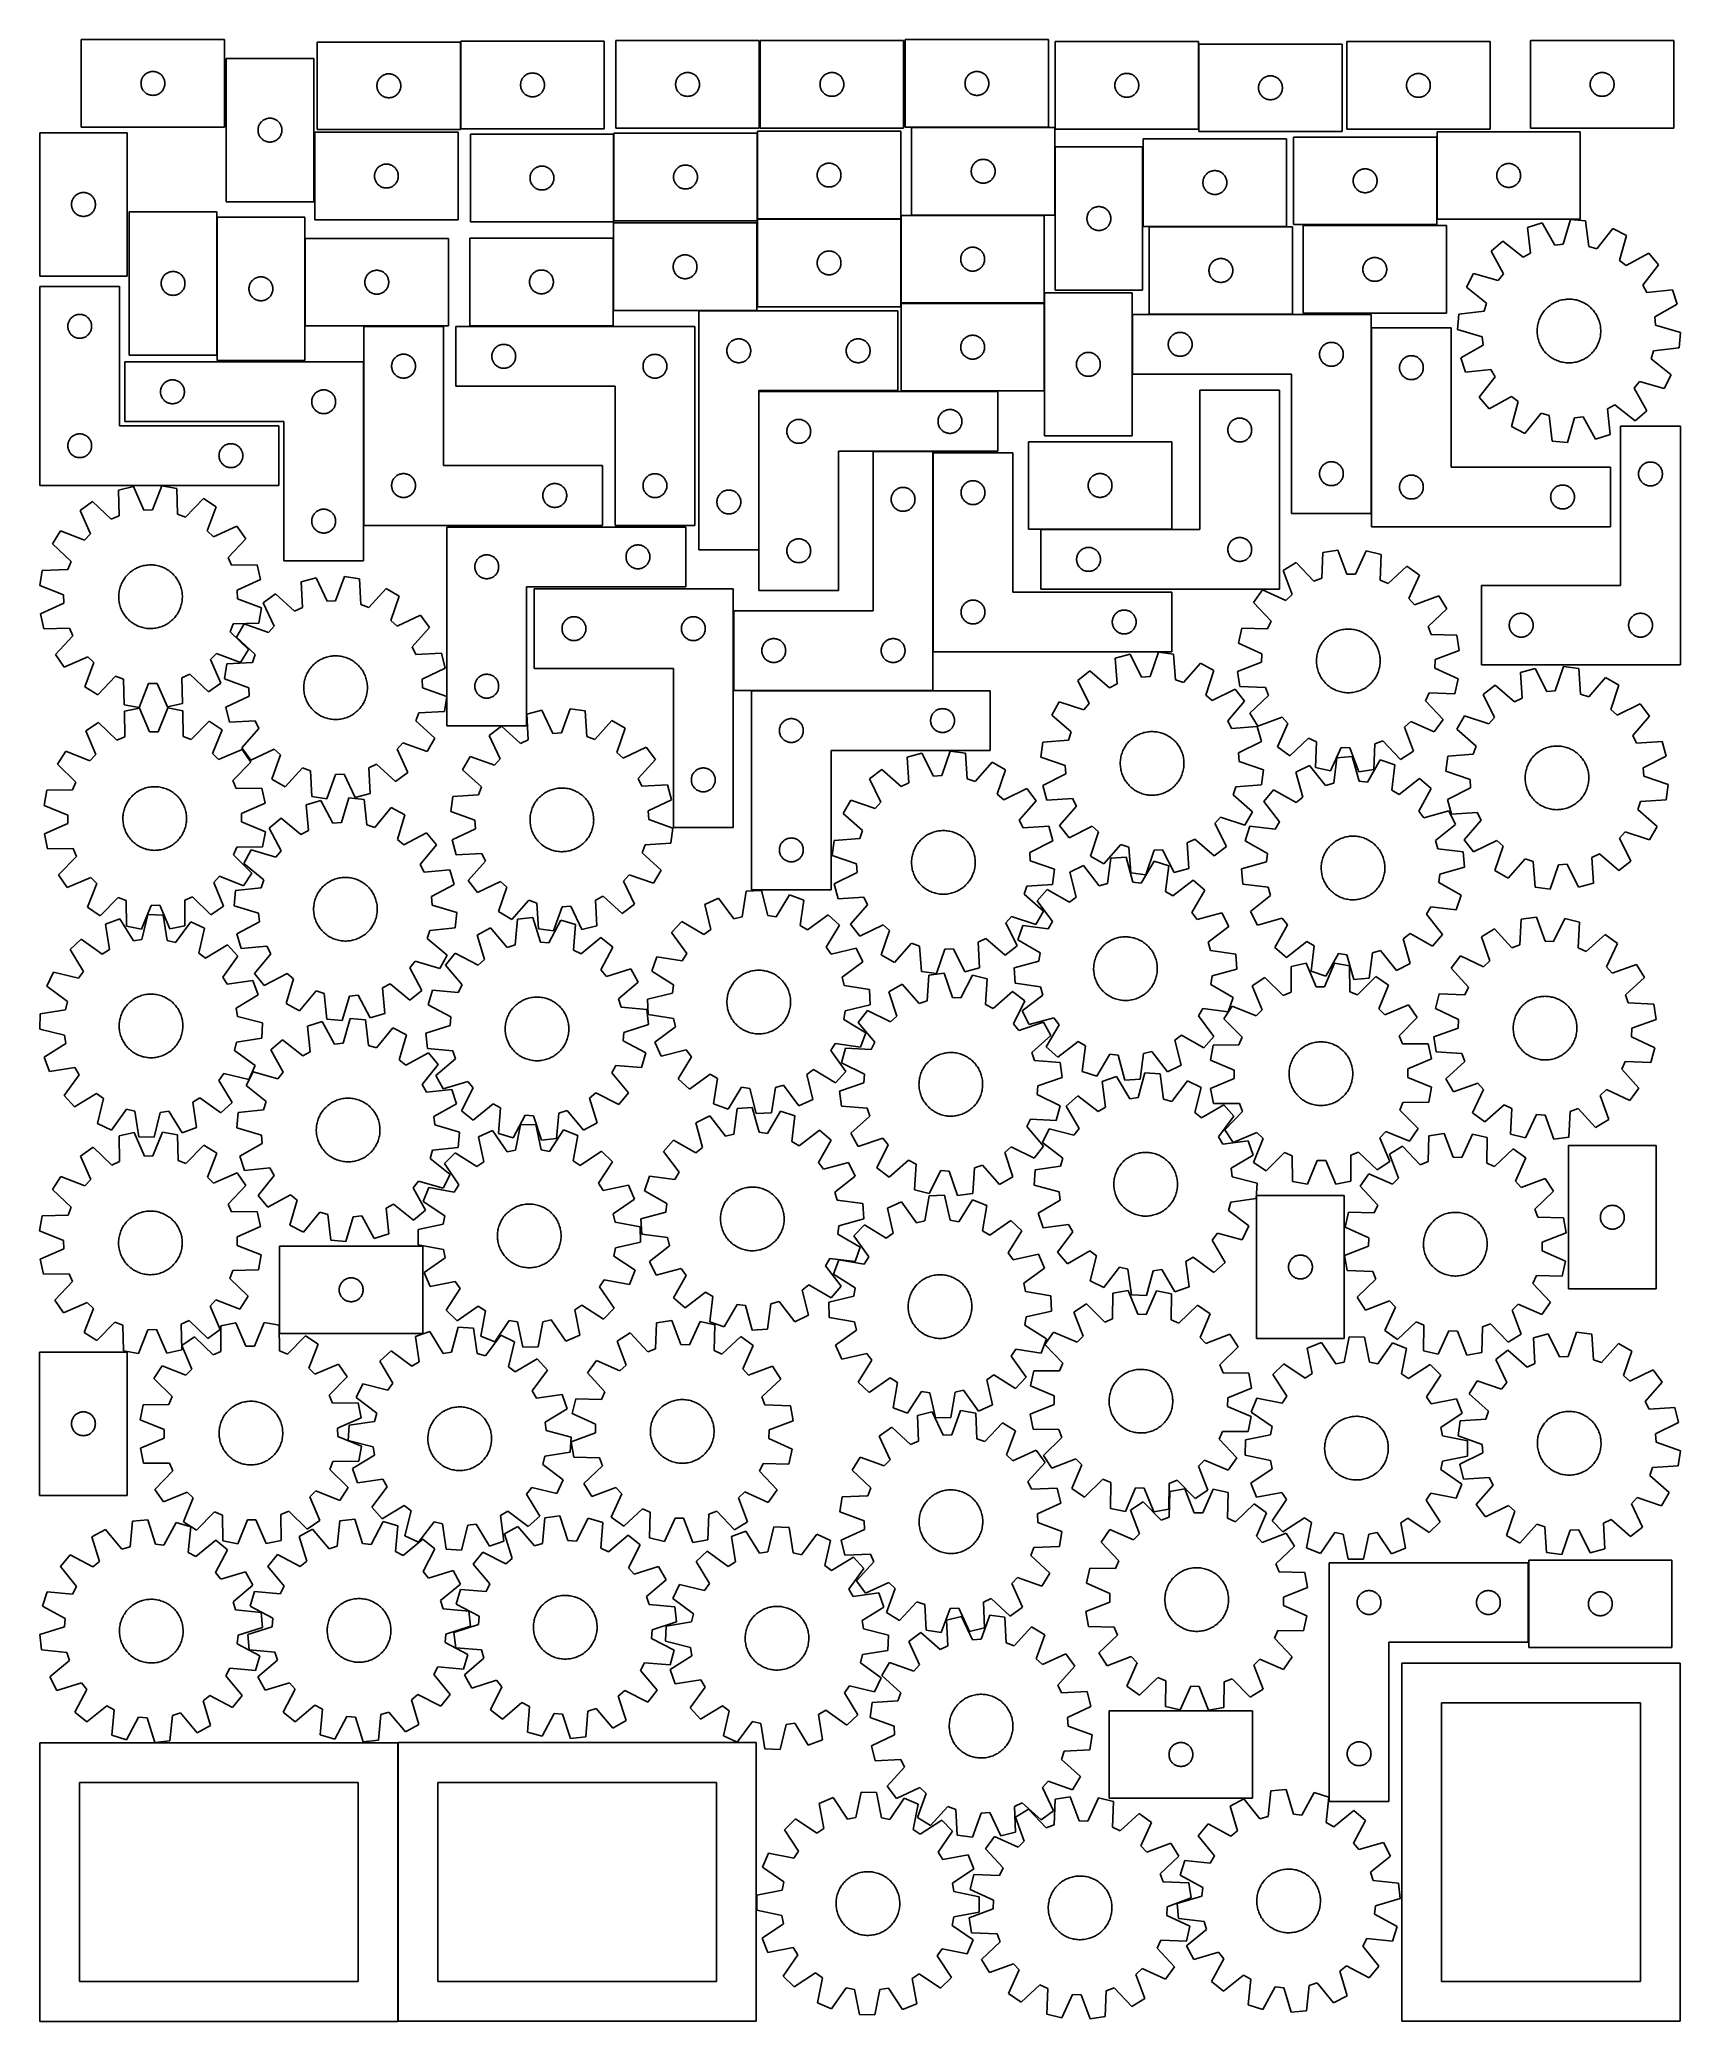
# Model space of a CAD drawing. Header units: millimetres. Extents: x 7 to 1243, y 7 to 1500.
import ezdxf

# ---------------------------------------------------------------- set-up
doc = ezdxf.new("R2010")
doc.units = ezdxf.units.MM
doc.layers.add('CUT', color=7, linetype='CONTINUOUS', true_color=0x000000)

msp = doc.modelspace()

# ---------------------------------------------------------------- linework, layer by layer
at = {"layer": 'CUT'}
for p, q in [((145.924741, 1500.492495), (37.924741, 1500.492495)), ((37.924741, 1500.492495), (37.924741, 1434.492495)), ((145.924741, 1434.492495), (145.924741, 1500.492495)), ((323.794858, 1498.673892), (215.794858, 1498.673892)), ((215.794858, 1498.673892), (215.794858, 1432.673892)), ((323.794858, 1432.673892), (323.794858, 1498.673892)), ((432.115962, 1499.356756), (324.115962, 1499.356756)), ((324.115962, 1499.356756), (324.115962, 1433.356756)), ((432.115962, 1433.356756), (432.115962, 1499.356756)), ((549.00854, 1499.732977), (441.00854, 1499.732977)), ((441.00854, 1499.732977), (441.00854, 1433.732977)), ((549.00854, 1433.732977), (549.00854, 1499.732977)), ((657.835446, 1499.758608), (549.835446, 1499.758608)), ((549.835446, 1499.758608), (549.835446, 1433.758608)), ((657.835446, 1433.758608), (657.835446, 1499.758608)), ((767.158443, 1500.474676), (659.158443, 1500.474676)), ((659.158443, 1500.474676), (659.158443, 1434.474676)), ((767.158443, 1434.474676), (767.158443, 1500.474676)), ((880.151609, 1499.051333), (772.151609, 1499.051333)), ((772.151609, 1499.051333), (772.151609, 1433.051333)), ((880.151609, 1433.051333), (880.151609, 1499.051333)), ((988.468198, 1497.180239), (880.468198, 1497.180239)), ((880.468198, 1497.180239), (880.468198, 1431.180239)), ((988.468198, 1431.180239), (988.468198, 1497.180239)), ((1099.97392, 1499.001773), (991.97392, 1499.001773)), ((991.97392, 1499.001773), (991.97392, 1433.001773)), ((1099.97392, 1433.001773), (1099.97392, 1499.001773)), ((1238.515473, 1499.756655), (1130.515473, 1499.756655)), ((1130.515473, 1499.756655), (1130.515473, 1433.756655)), ((1238.515473, 1433.756655), (1238.515473, 1499.756655)), ((213.163876, 1486.283756), (147.163876, 1486.283756)), ((147.163876, 1486.283756), (147.163876, 1378.283756)), ((213.163876, 1378.283756), (213.163876, 1486.283756)), ((82.924741, 1467.492495), (82.944011, 1468.081123)), ((82.944011, 1466.903867), (82.924741, 1467.492495)), ((82.944011, 1468.081123), (83.001737, 1468.667231)), ((83.001737, 1466.317759), (82.944011, 1466.903867)), ((83.001737, 1468.667231), (83.097673, 1469.248308)), ((83.097673, 1465.736682), (83.001737, 1466.317759)), ((83.097673, 1469.248308), (83.231408, 1469.821867)), ((83.231408, 1465.163124), (83.097673, 1465.736682)), ((83.231408, 1469.821867), (83.40237, 1470.38545)), ((83.40237, 1464.59954), (83.231408, 1465.163124)), ((83.40237, 1470.38545), (83.609825, 1470.936646)), ((83.609825, 1464.048344), (83.40237, 1464.59954)), ((83.609825, 1470.936646), (83.852886, 1471.473093)), ((83.852886, 1471.473093), (84.130512, 1471.992495)), ((84.130512, 1471.992495), (84.441514, 1472.492627)), ((84.441514, 1472.492627), (84.784561, 1472.971348)), ((84.784561, 1472.971348), (85.158183, 1473.426608)), ((85.158183, 1473.426608), (85.56078, 1473.856456)), ((85.56078, 1473.856456), (85.990629, 1474.259053)), ((85.990629, 1474.259053), (86.445888, 1474.632675)), ((86.445888, 1474.632675), (86.924609, 1474.975722)), ((86.924609, 1474.975722), (87.424741, 1475.286724)), ((87.424741, 1475.286724), (87.944143, 1475.56435)), ((87.944143, 1475.56435), (88.48059, 1475.807411)), ((88.48059, 1475.807411), (89.031786, 1476.014866)), ((89.031786, 1476.014866), (89.595369, 1476.185828)), ((89.595369, 1476.185828), (90.168928, 1476.319563)), ((90.168928, 1476.319563), (90.750005, 1476.415499)), ((90.750005, 1476.415499), (91.336113, 1476.473226)), ((91.336113, 1476.473226), (91.924741, 1476.492495)), ((91.924741, 1476.492495), (92.513369, 1476.473226)), ((92.513369, 1476.473226), (93.099477, 1476.415499)), ((93.099477, 1476.415499), (93.680554, 1476.319563)), ((93.680554, 1476.319563), (94.254112, 1476.185828)), ((94.254112, 1476.185828), (94.817696, 1476.014866)), ((94.817696, 1476.014866), (95.368892, 1475.807411)), ((95.368892, 1475.807411), (95.905339, 1475.56435)), ((95.905339, 1475.56435), (96.424741, 1475.286724)), ((96.424741, 1475.286724), (96.924873, 1474.975722)), ((96.924873, 1474.975722), (97.403594, 1474.632675)), ((97.403594, 1474.632675), (97.858853, 1474.259053)), ((97.858853, 1474.259053), (98.288702, 1473.856456)), ((98.288702, 1473.856456), (98.691299, 1473.426608)), ((98.691299, 1473.426608), (99.064921, 1472.971348)), ((99.064921, 1472.971348), (99.407967, 1472.492627)), ((99.407967, 1472.492627), (99.718969, 1471.992495)), ((99.718969, 1471.992495), (99.996596, 1471.473093)), ((99.996596, 1471.473093), (100.239657, 1470.936646)), ((100.239657, 1470.936646), (100.447112, 1470.38545)), ((100.447112, 1464.59954), (100.239657, 1464.048344)), ((100.447112, 1470.38545), (100.618073, 1469.821867)), ((100.618073, 1465.163124), (100.447112, 1464.59954)), ((100.618073, 1469.821867), (100.751808, 1469.248308)), ((100.751808, 1465.736682), (100.618073, 1465.163124)), ((100.751808, 1469.248308), (100.847745, 1468.667231)), ((100.847745, 1466.317759), (100.751808, 1465.736682)), ((100.847745, 1468.667231), (100.905471, 1468.081123)), ((100.905471, 1466.903867), (100.847745, 1466.317759)), ((100.905471, 1468.081123), (100.924741, 1467.492495)), ((100.924741, 1467.492495), (100.905471, 1466.903867)), ((260.794858, 1465.673892), (260.814128, 1466.26252)), ((260.814128, 1465.085264), (260.794858, 1465.673892)), ((260.814128, 1466.26252), (260.871854, 1466.848627)), ((260.871854, 1464.499156), (260.814128, 1465.085264)), ((260.871854, 1466.848627), (260.967791, 1467.429705)), ((260.967791, 1463.918079), (260.871854, 1464.499156)), ((260.967791, 1467.429705), (261.101526, 1468.003263)), ((261.101526, 1468.003263), (261.272487, 1468.566847)), ((261.272487, 1468.566847), (261.479942, 1469.118043)), ((261.479942, 1469.118043), (261.723003, 1469.65449)), ((261.723003, 1469.65449), (262.000629, 1470.173892)), ((262.000629, 1470.173892), (262.311632, 1470.674024)), ((262.311632, 1470.674024), (262.654678, 1471.152745)), ((262.654678, 1471.152745), (263.0283, 1471.608004)), ((263.0283, 1471.608004), (263.430897, 1472.037853)), ((263.430897, 1472.037853), (263.860746, 1472.44045)), ((263.860746, 1472.44045), (264.316005, 1472.814072)), ((264.316005, 1472.814072), (264.794726, 1473.157118)), ((264.794726, 1473.157118), (265.294858, 1473.46812)), ((265.294858, 1473.46812), (265.81426, 1473.745746)), ((265.81426, 1473.745746), (266.350707, 1473.988807)), ((266.350707, 1473.988807), (266.901903, 1474.196263)), ((266.901903, 1474.196263), (267.465487, 1474.367224)), ((267.465487, 1474.367224), (268.039045, 1474.500959)), ((268.039045, 1474.500959), (268.620122, 1474.596895)), ((268.620122, 1474.596895), (269.20623, 1474.654622)), ((269.20623, 1474.654622), (269.794858, 1474.673892)), ((269.794858, 1474.673892), (270.383486, 1474.654622)), ((270.383486, 1474.654622), (270.969594, 1474.596895)), ((270.969594, 1474.596895), (271.550671, 1474.500959)), ((271.550671, 1474.500959), (272.124229, 1474.367224)), ((272.124229, 1474.367224), (272.687813, 1474.196263)), ((272.687813, 1474.196263), (273.239009, 1473.988807)), ((273.239009, 1473.988807), (273.775456, 1473.745746)), ((273.775456, 1473.745746), (274.294858, 1473.46812)), ((274.294858, 1473.46812), (274.79499, 1473.157118)), ((274.79499, 1473.157118), (275.273711, 1472.814072)), ((275.273711, 1472.814072), (275.72897, 1472.44045)), ((275.72897, 1472.44045), (276.158819, 1472.037853)), ((276.158819, 1472.037853), (276.561416, 1471.608004)), ((276.561416, 1471.608004), (276.935038, 1471.152745)), ((276.935038, 1471.152745), (277.278085, 1470.674024)), ((277.278085, 1470.674024), (277.589087, 1470.173892)), ((277.589087, 1470.173892), (277.866713, 1469.65449)), ((277.866713, 1469.65449), (278.109774, 1469.118043)), ((278.109774, 1469.118043), (278.317229, 1468.566847)), ((278.317229, 1468.566847), (278.48819, 1468.003263)), ((278.48819, 1468.003263), (278.621926, 1467.429705)), ((278.621926, 1467.429705), (278.717862, 1466.848627)), ((278.717862, 1464.499156), (278.621926, 1463.918079)), ((278.717862, 1466.848627), (278.775588, 1466.26252)), ((278.775588, 1465.085264), (278.717862, 1464.499156)), ((278.775588, 1466.26252), (278.794858, 1465.673892)), ((278.794858, 1465.673892), (278.775588, 1465.085264)), ((369.115962, 1466.356756), (369.135232, 1466.945384)), ((369.135232, 1465.768128), (369.115962, 1466.356756)), ((369.135232, 1466.945384), (369.192958, 1467.531492)), ((369.192958, 1465.18202), (369.135232, 1465.768128)), ((369.192958, 1467.531492), (369.288895, 1468.112569)), ((369.288895, 1464.600943), (369.192958, 1465.18202)), ((369.288895, 1468.112569), (369.42263, 1468.686127)), ((369.42263, 1464.027385), (369.288895, 1464.600943)), ((369.42263, 1468.686127), (369.593591, 1469.249711)), ((369.593591, 1469.249711), (369.801046, 1469.800907)), ((369.801046, 1469.800907), (370.044108, 1470.337354)), ((370.044108, 1470.337354), (370.321734, 1470.856756)), ((370.321734, 1470.856756), (370.632736, 1471.356888)), ((370.632736, 1471.356888), (370.975782, 1471.835609)), ((370.975782, 1471.835609), (371.349404, 1472.290868)), ((371.349404, 1472.290868), (371.752001, 1472.720717)), ((371.752001, 1472.720717), (372.18185, 1473.123314)), ((372.18185, 1473.123314), (372.637109, 1473.496936)), ((372.637109, 1473.496936), (373.11583, 1473.839983)), ((373.11583, 1473.839983), (373.615962, 1474.150985)), ((373.615962, 1474.150985), (374.135364, 1474.428611)), ((374.135364, 1474.428611), (374.671811, 1474.671672)), ((374.671811, 1474.671672), (375.223007, 1474.879127)), ((375.223007, 1474.879127), (375.786591, 1475.050088)), ((375.786591, 1475.050088), (376.360149, 1475.183824)), ((376.360149, 1475.183824), (376.941226, 1475.27976)), ((376.941226, 1475.27976), (377.527334, 1475.337486)), ((377.527334, 1475.337486), (378.115962, 1475.356756)), ((378.115962, 1475.356756), (378.70459, 1475.337486)), ((378.70459, 1475.337486), (379.290698, 1475.27976)), ((379.290698, 1475.27976), (379.871775, 1475.183824)), ((379.871775, 1475.183824), (380.445334, 1475.050088)), ((380.445334, 1475.050088), (381.008917, 1474.879127)), ((381.008917, 1474.879127), (381.560113, 1474.671672)), ((381.560113, 1474.671672), (382.09656, 1474.428611)), ((382.09656, 1474.428611), (382.615962, 1474.150985)), ((382.615962, 1474.150985), (383.116094, 1473.839983)), ((383.116094, 1473.839983), (383.594815, 1473.496936)), ((383.594815, 1473.496936), (384.050075, 1473.123314)), ((384.050075, 1473.123314), (384.479923, 1472.720717)), ((384.479923, 1472.720717), (384.88252, 1472.290868)), ((384.88252, 1472.290868), (385.256142, 1471.835609)), ((385.256142, 1471.835609), (385.599189, 1471.356888)), ((385.599189, 1471.356888), (385.910191, 1470.856756)), ((385.910191, 1470.856756), (386.187817, 1470.337354)), ((386.187817, 1470.337354), (386.430878, 1469.800907)), ((386.430878, 1469.800907), (386.638333, 1469.249711)), ((386.638333, 1469.249711), (386.809295, 1468.686127)), ((386.809295, 1468.686127), (386.94303, 1468.112569)), ((386.94303, 1464.600943), (386.809295, 1464.027385)), ((386.94303, 1468.112569), (387.038966, 1467.531492)), ((387.038966, 1465.18202), (386.94303, 1464.600943)), ((387.038966, 1467.531492), (387.096692, 1466.945384)), ((387.096692, 1465.768128), (387.038966, 1465.18202)), ((387.096692, 1466.945384), (387.115962, 1466.356756)), ((387.115962, 1466.356756), (387.096692, 1465.768128)), ((486.00854, 1466.732977), (486.02781, 1467.321605)), ((486.02781, 1466.144349), (486.00854, 1466.732977)), ((486.02781, 1467.321605), (486.085537, 1467.907712)), ((486.085537, 1465.558241), (486.02781, 1466.144349)), ((486.085537, 1467.907712), (486.181473, 1468.48879)), ((486.181473, 1464.977164), (486.085537, 1465.558241)), ((486.181473, 1468.48879), (486.315208, 1469.062348)), ((486.315208, 1464.403605), (486.181473, 1464.977164)), ((486.315208, 1469.062348), (486.486169, 1469.625932)), ((486.486169, 1463.840022), (486.315208, 1464.403605)), ((486.486169, 1469.625932), (486.693625, 1470.177128)), ((486.693625, 1470.177128), (486.936686, 1470.713575)), ((486.936686, 1470.713575), (487.214312, 1471.232977)), ((487.214312, 1471.232977), (487.525314, 1471.733109)), ((487.525314, 1471.733109), (487.86836, 1472.21183)), ((487.86836, 1472.21183), (488.241982, 1472.667089)), ((488.241982, 1472.667089), (488.644579, 1473.096938)), ((488.644579, 1473.096938), (489.074428, 1473.499535)), ((489.074428, 1473.499535), (489.529687, 1473.873157)), ((489.529687, 1473.873157), (490.008408, 1474.216203)), ((490.008408, 1474.216203), (490.50854, 1474.527205)), ((490.50854, 1474.527205), (491.027942, 1474.804831)), ((491.027942, 1474.804831), (491.564389, 1475.047893)), ((491.564389, 1475.047893), (492.115585, 1475.255348)), ((492.115585, 1475.255348), (492.679169, 1475.426309)), ((492.679169, 1475.426309), (493.252727, 1475.560044)), ((493.252727, 1475.560044), (493.833805, 1475.65598)), ((493.833805, 1475.65598), (494.419912, 1475.713707)), ((494.419912, 1475.713707), (495.00854, 1475.732977)), ((495.00854, 1475.732977), (495.597168, 1475.713707)), ((495.597168, 1475.713707), (496.183276, 1475.65598)), ((496.183276, 1475.65598), (496.764353, 1475.560044)), ((496.764353, 1475.560044), (497.337912, 1475.426309)), ((497.337912, 1475.426309), (497.901495, 1475.255348)), ((497.901495, 1475.255348), (498.452691, 1475.047893)), ((498.452691, 1475.047893), (498.989139, 1474.804831)), ((498.989139, 1474.804831), (499.50854, 1474.527205)), ((499.50854, 1474.527205), (500.008672, 1474.216203)), ((500.008672, 1474.216203), (500.487393, 1473.873157)), ((500.487393, 1473.873157), (500.942653, 1473.499535)), ((500.942653, 1473.499535), (501.372501, 1473.096938)), ((501.372501, 1473.096938), (501.775099, 1472.667089)), ((501.775099, 1472.667089), (502.14872, 1472.21183)), ((502.14872, 1472.21183), (502.491767, 1471.733109)), ((502.491767, 1471.733109), (502.802769, 1471.232977)), ((502.802769, 1471.232977), (503.080395, 1470.713575)), ((503.080395, 1470.713575), (503.323456, 1470.177128)), ((503.323456, 1470.177128), (503.530911, 1469.625932)), ((503.530911, 1469.625932), (503.701873, 1469.062348)), ((503.701873, 1464.403605), (503.530911, 1463.840022)), ((503.701873, 1469.062348), (503.835608, 1468.48879)), ((503.835608, 1464.977164), (503.701873, 1464.403605)), ((503.835608, 1468.48879), (503.931544, 1467.907712)), ((503.931544, 1465.558241), (503.835608, 1464.977164)), ((503.931544, 1467.907712), (503.989271, 1467.321605)), ((503.989271, 1466.144349), (503.931544, 1465.558241)), ((503.989271, 1467.321605), (504.00854, 1466.732977)), ((504.00854, 1466.732977), (503.989271, 1466.144349)), ((594.835446, 1466.758608), (594.854716, 1467.347237)), ((594.854716, 1466.16998), (594.835446, 1466.758608)), ((594.854716, 1467.347237), (594.912443, 1467.933344)), ((594.912443, 1465.583873), (594.854716, 1466.16998)), ((594.912443, 1467.933344), (595.008379, 1468.514421)), ((595.008379, 1465.002796), (594.912443, 1465.583873)), ((595.008379, 1468.514421), (595.142114, 1469.08798)), ((595.142114, 1464.429237), (595.008379, 1465.002796)), ((595.142114, 1469.08798), (595.313075, 1469.651564)), ((595.313075, 1463.865653), (595.142114, 1464.429237)), ((595.313075, 1469.651564), (595.520531, 1470.202759)), ((595.520531, 1470.202759), (595.763592, 1470.739207)), ((595.763592, 1470.739207), (596.041218, 1471.258608)), ((596.041218, 1471.258608), (596.35222, 1471.758741)), ((596.35222, 1471.758741), (596.695266, 1472.237461)), ((596.695266, 1472.237461), (597.068888, 1472.692721)), ((597.068888, 1472.692721), (597.471485, 1473.12257)), ((597.471485, 1473.12257), (597.901334, 1473.525167)), ((597.901334, 1473.525167), (598.356594, 1473.898789)), ((598.356594, 1473.898789), (598.835314, 1474.241835)), ((598.835314, 1474.241835), (599.335446, 1474.552837)), ((599.335446, 1474.552837), (599.854848, 1474.830463)), ((599.854848, 1474.830463), (600.391296, 1475.073524)), ((600.391296, 1475.073524), (600.942491, 1475.28098)), ((600.942491, 1475.28098), (601.506075, 1475.451941)), ((601.506075, 1475.451941), (602.079634, 1475.585676)), ((602.079634, 1475.585676), (602.660711, 1475.681612)), ((602.660711, 1475.681612), (603.246818, 1475.739339)), ((603.246818, 1475.739339), (603.835446, 1475.758608)), ((603.835446, 1475.758608), (604.424075, 1475.739339)), ((604.424075, 1475.739339), (605.010182, 1475.681612)), ((605.010182, 1475.681612), (605.591259, 1475.585676)), ((605.591259, 1475.585676), (606.164818, 1475.451941)), ((606.164818, 1475.451941), (606.728402, 1475.28098)), ((606.728402, 1475.28098), (607.279597, 1475.073524)), ((607.279597, 1475.073524), (607.816045, 1474.830463)), ((607.816045, 1474.830463), (608.335446, 1474.552837)), ((608.335446, 1474.552837), (608.835579, 1474.241835)), ((608.835579, 1474.241835), (609.314299, 1473.898789)), ((609.314299, 1473.898789), (609.769559, 1473.525167)), ((609.769559, 1473.525167), (610.199407, 1473.12257)), ((610.199407, 1473.12257), (610.602005, 1472.692721)), ((610.602005, 1472.692721), (610.975626, 1472.237461)), ((610.975626, 1472.237461), (611.318673, 1471.758741)), ((611.318673, 1471.758741), (611.629675, 1471.258608)), ((611.629675, 1471.258608), (611.907301, 1470.739207)), ((611.907301, 1470.739207), (612.150362, 1470.202759)), ((612.150362, 1470.202759), (612.357818, 1469.651564)), ((612.357818, 1469.651564), (612.528779, 1469.08798)), ((612.528779, 1464.429237), (612.357818, 1463.865653)), ((612.528779, 1469.08798), (612.662514, 1468.514421)), ((612.662514, 1465.002796), (612.528779, 1464.429237)), ((612.662514, 1468.514421), (612.75845, 1467.933344)), ((612.75845, 1465.583873), (612.662514, 1465.002796)), ((612.75845, 1467.933344), (612.816177, 1467.347237)), ((612.816177, 1466.16998), (612.75845, 1465.583873)), ((612.816177, 1467.347237), (612.835446, 1466.758608)), ((612.835446, 1466.758608), (612.816177, 1466.16998)), ((704.158443, 1467.474676), (704.177712, 1468.063304)), ((704.177712, 1466.886048), (704.158443, 1467.474676)), ((704.177712, 1468.063304), (704.235439, 1468.649412)), ((704.235439, 1466.29994), (704.177712, 1466.886048)), ((704.235439, 1468.649412), (704.331375, 1469.230489)), ((704.331375, 1465.718863), (704.235439, 1466.29994)), ((704.331375, 1469.230489), (704.46511, 1469.804047)), ((704.46511, 1465.145305), (704.331375, 1465.718863)), ((704.46511, 1469.804047), (704.636071, 1470.367631)), ((704.636071, 1464.581721), (704.46511, 1465.145305)), ((704.636071, 1470.367631), (704.843527, 1470.918827)), ((704.843527, 1464.030525), (704.636071, 1464.581721)), ((704.843527, 1470.918827), (705.086588, 1471.455274)), ((705.086588, 1471.455274), (705.364214, 1471.974676)), ((705.364214, 1471.974676), (705.675216, 1472.474808)), ((705.675216, 1472.474808), (706.018263, 1472.953529)), ((706.018263, 1472.953529), (706.391884, 1473.408788)), ((706.391884, 1473.408788), (706.794482, 1473.838637)), ((706.794482, 1473.838637), (707.22433, 1474.241234)), ((707.22433, 1474.241234), (707.67959, 1474.614856)), ((707.67959, 1474.614856), (708.158311, 1474.957902)), ((708.158311, 1474.957902), (708.658443, 1475.268905)), ((708.658443, 1475.268905), (709.177844, 1475.546531)), ((709.177844, 1475.546531), (709.714292, 1475.789592)), ((709.714292, 1475.789592), (710.265487, 1475.997047)), ((710.265487, 1475.997047), (710.829071, 1476.168008)), ((710.829071, 1476.168008), (711.40263, 1476.301743)), ((711.40263, 1476.301743), (711.983707, 1476.39768)), ((711.983707, 1476.39768), (712.569814, 1476.455406)), ((712.569814, 1476.455406), (713.158443, 1476.474676)), ((713.158443, 1476.474676), (713.747071, 1476.455406)), ((713.747071, 1476.455406), (714.333178, 1476.39768)), ((714.333178, 1476.39768), (714.914256, 1476.301743)), ((714.914256, 1476.301743), (715.487814, 1476.168008)), ((715.487814, 1476.168008), (716.051398, 1475.997047)), ((716.051398, 1475.997047), (716.602594, 1475.789592)), ((716.602594, 1475.789592), (717.139041, 1475.546531)), ((717.139041, 1475.546531), (717.658443, 1475.268905)), ((717.658443, 1475.268905), (718.158575, 1474.957902)), ((718.158575, 1474.957902), (718.637296, 1474.614856)), ((718.637296, 1474.614856), (719.092555, 1474.241234)), ((719.092555, 1474.241234), (719.522404, 1473.838637)), ((719.522404, 1473.838637), (719.925001, 1473.408788)), ((719.925001, 1473.408788), (720.298623, 1472.953529)), ((720.298623, 1472.953529), (720.641669, 1472.474808)), ((720.641669, 1472.474808), (720.952671, 1471.974676)), ((720.952671, 1471.974676), (721.230297, 1471.455274)), ((721.230297, 1471.455274), (721.473358, 1470.918827)), ((721.473358, 1470.918827), (721.680814, 1470.367631)), ((721.680814, 1464.581721), (721.473358, 1464.030525)), ((721.680814, 1470.367631), (721.851775, 1469.804047)), ((721.851775, 1465.145305), (721.680814, 1464.581721)), ((721.851775, 1469.804047), (721.98551, 1469.230489)), ((721.98551, 1465.718863), (721.851775, 1465.145305)), ((721.98551, 1469.230489), (722.081446, 1468.649412)), ((722.081446, 1466.29994), (721.98551, 1465.718863)), ((722.081446, 1468.649412), (722.139173, 1468.063304)), ((722.139173, 1466.886048), (722.081446, 1466.29994)), ((722.139173, 1468.063304), (722.158443, 1467.474676)), ((722.158443, 1467.474676), (722.139173, 1466.886048)), ((817.151609, 1466.051333), (817.170878, 1466.639961)), ((817.170878, 1465.462705), (817.151609, 1466.051333)), ((817.170878, 1466.639961), (817.228605, 1467.226069)), ((817.228605, 1464.876597), (817.170878, 1465.462705)), ((817.228605, 1467.226069), (817.324541, 1467.807146)), ((817.324541, 1464.29552), (817.228605, 1464.876597)), ((817.324541, 1467.807146), (817.458276, 1468.380705)), ((817.458276, 1463.721962), (817.324541, 1464.29552)), ((817.458276, 1468.380705), (817.629237, 1468.944288)), ((817.629237, 1468.944288), (817.836693, 1469.495484)), ((817.836693, 1469.495484), (818.079754, 1470.031931)), ((818.079754, 1470.031931), (818.35738, 1470.551333)), ((818.35738, 1470.551333), (818.668382, 1471.051465)), ((818.668382, 1471.051465), (819.011428, 1471.530186)), ((819.011428, 1471.530186), (819.38505, 1471.985445)), ((819.38505, 1471.985445), (819.787648, 1472.415294)), ((819.787648, 1472.415294), (820.217496, 1472.817891)), ((820.217496, 1472.817891), (820.672756, 1473.191513)), ((820.672756, 1473.191513), (821.151476, 1473.53456)), ((821.151476, 1473.53456), (821.651609, 1473.845562)), ((821.651609, 1473.845562), (822.17101, 1474.123188)), ((822.17101, 1474.123188), (822.707458, 1474.366249)), ((822.707458, 1474.366249), (823.258653, 1474.573704)), ((823.258653, 1474.573704), (823.822237, 1474.744666)), ((823.822237, 1474.744666), (824.395796, 1474.878401)), ((824.395796, 1474.878401), (824.976873, 1474.974337)), ((824.976873, 1474.974337), (825.56298, 1475.032063)), ((825.56298, 1475.032063), (826.151609, 1475.051333)), ((826.151609, 1475.051333), (826.740237, 1475.032063)), ((826.740237, 1475.032063), (827.326344, 1474.974337)), ((827.326344, 1474.974337), (827.907421, 1474.878401)), ((827.907421, 1474.878401), (828.48098, 1474.744666)), ((828.48098, 1474.744666), (829.044564, 1474.573704)), ((829.044564, 1474.573704), (829.595759, 1474.366249)), ((829.595759, 1474.366249), (830.132207, 1474.123188)), ((830.132207, 1474.123188), (830.651609, 1473.845562)), ((830.651609, 1473.845562), (831.151741, 1473.53456)), ((831.151741, 1473.53456), (831.630461, 1473.191513)), ((831.630461, 1473.191513), (832.085721, 1472.817891)), ((832.085721, 1472.817891), (832.51557, 1472.415294)), ((832.51557, 1472.415294), (832.918167, 1471.985445)), ((832.918167, 1471.985445), (833.291789, 1471.530186)), ((833.291789, 1471.530186), (833.634835, 1471.051465)), ((833.634835, 1471.051465), (833.945837, 1470.551333)), ((833.945837, 1470.551333), (834.223463, 1470.031931)), ((834.223463, 1470.031931), (834.466524, 1469.495484)), ((834.466524, 1469.495484), (834.67398, 1468.944288)), ((834.67398, 1468.944288), (834.844941, 1468.380705)), ((834.844941, 1468.380705), (834.978676, 1467.807146)), ((834.978676, 1464.29552), (834.844941, 1463.721962)), ((834.978676, 1467.807146), (835.074612, 1467.226069)), ((835.074612, 1464.876597), (834.978676, 1464.29552)), ((835.074612, 1467.226069), (835.132339, 1466.639961)), ((835.132339, 1465.462705), (835.074612, 1464.876597)), ((835.132339, 1466.639961), (835.151609, 1466.051333)), ((835.151609, 1466.051333), (835.132339, 1465.462705)), ((925.468198, 1464.180239), (925.487468, 1464.768868)), ((925.487468, 1463.591611), (925.468198, 1464.180239)), ((925.487468, 1464.768868), (925.545194, 1465.354975)), ((925.545194, 1465.354975), (925.64113, 1465.936052)), ((925.64113, 1465.936052), (925.774865, 1466.509611)), ((925.774865, 1466.509611), (925.945827, 1467.073195)), ((925.945827, 1467.073195), (926.153282, 1467.62439)), ((926.153282, 1467.62439), (926.396343, 1468.160838)), ((926.396343, 1468.160838), (926.673969, 1468.680239)), ((926.673969, 1468.680239), (926.984971, 1469.180371)), ((926.984971, 1469.180371), (927.328018, 1469.659092)), ((927.328018, 1469.659092), (927.70164, 1470.114352)), ((927.70164, 1470.114352), (928.104237, 1470.5442)), ((928.104237, 1470.5442), (928.534086, 1470.946798)), ((928.534086, 1470.946798), (928.989345, 1471.320419)), ((928.989345, 1471.320419), (929.468066, 1471.663466)), ((929.468066, 1471.663466), (929.968198, 1471.974468)), ((929.968198, 1471.974468), (930.4876, 1472.252094)), ((930.4876, 1472.252094), (931.024047, 1472.495155)), ((931.024047, 1472.495155), (931.575243, 1472.702611)), ((931.575243, 1472.702611), (932.138826, 1472.873572)), ((932.138826, 1472.873572), (932.712385, 1473.007307)), ((932.712385, 1473.007307), (933.293462, 1473.103243)), ((933.293462, 1473.103243), (933.87957, 1473.16097)), ((933.87957, 1473.16097), (934.468198, 1473.180239)), ((934.468198, 1473.180239), (935.056826, 1473.16097)), ((935.056826, 1473.16097), (935.642934, 1473.103243)), ((935.642934, 1473.103243), (936.224011, 1473.007307)), ((936.224011, 1473.007307), (936.797569, 1472.873572)), ((936.797569, 1472.873572), (937.361153, 1472.702611)), ((937.361153, 1472.702611), (937.912349, 1472.495155)), ((937.912349, 1472.495155), (938.448796, 1472.252094)), ((938.448796, 1472.252094), (938.968198, 1471.974468)), ((938.968198, 1471.974468), (939.46833, 1471.663466)), ((939.46833, 1471.663466), (939.947051, 1471.320419)), ((939.947051, 1471.320419), (940.40231, 1470.946798)), ((940.40231, 1470.946798), (940.832159, 1470.5442)), ((940.832159, 1470.5442), (941.234756, 1470.114352)), ((941.234756, 1470.114352), (941.608378, 1469.659092)), ((941.608378, 1469.659092), (941.951424, 1469.180371)), ((941.951424, 1469.180371), (942.262427, 1468.680239)), ((942.262427, 1468.680239), (942.540053, 1468.160838)), ((942.540053, 1468.160838), (942.783114, 1467.62439)), ((942.783114, 1467.62439), (942.990569, 1467.073195)), ((942.990569, 1467.073195), (943.16153, 1466.509611)), ((943.16153, 1466.509611), (943.295265, 1465.936052)), ((943.295265, 1465.936052), (943.391202, 1465.354975)), ((943.391202, 1465.354975), (943.448928, 1464.768868)), ((943.448928, 1464.768868), (943.468198, 1464.180239)), ((943.468198, 1464.180239), (943.448928, 1463.591611)), ((1036.97392, 1466.001773), (1036.99319, 1466.590401)), ((1036.99319, 1465.413144), (1036.97392, 1466.001773)), ((1036.99319, 1466.590401), (1037.050916, 1467.176508)), ((1037.050916, 1464.827037), (1036.99319, 1465.413144)), ((1037.050916, 1467.176508), (1037.146852, 1467.757585)), ((1037.146852, 1464.24596), (1037.050916, 1464.827037)), ((1037.146852, 1467.757585), (1037.280588, 1468.331144)), ((1037.280588, 1463.672401), (1037.146852, 1464.24596)), ((1037.280588, 1468.331144), (1037.451549, 1468.894728)), ((1037.451549, 1468.894728), (1037.659004, 1469.445923)), ((1037.659004, 1469.445923), (1037.902065, 1469.982371)), ((1037.902065, 1469.982371), (1038.179691, 1470.501773)), ((1038.179691, 1470.501773), (1038.490693, 1471.001905)), ((1038.490693, 1471.001905), (1038.83374, 1471.480625)), ((1038.83374, 1471.480625), (1039.207362, 1471.935885)), ((1039.207362, 1471.935885), (1039.609959, 1472.365734)), ((1039.609959, 1472.365734), (1040.039808, 1472.768331)), ((1040.039808, 1472.768331), (1040.495067, 1473.141953)), ((1040.495067, 1473.141953), (1040.973788, 1473.484999)), ((1040.973788, 1473.484999), (1041.47392, 1473.796001)), ((1041.47392, 1473.796001), (1041.993322, 1474.073627)), ((1041.993322, 1474.073627), (1042.529769, 1474.316688)), ((1042.529769, 1474.316688), (1043.080965, 1474.524144)), ((1043.080965, 1474.524144), (1043.644549, 1474.695105)), ((1043.644549, 1474.695105), (1044.218107, 1474.82884)), ((1044.218107, 1474.82884), (1044.799184, 1474.924776)), ((1044.799184, 1474.924776), (1045.385292, 1474.982503)), ((1045.385292, 1474.982503), (1045.97392, 1475.001773)), ((1045.97392, 1475.001773), (1046.562548, 1474.982503)), ((1046.562548, 1474.982503), (1047.148656, 1474.924776)), ((1047.148656, 1474.924776), (1047.729733, 1474.82884)), ((1047.729733, 1474.82884), (1048.303291, 1474.695105)), ((1048.303291, 1474.695105), (1048.866875, 1474.524144)), ((1048.866875, 1474.524144), (1049.418071, 1474.316688)), ((1049.418071, 1474.316688), (1049.954518, 1474.073627)), ((1049.954518, 1474.073627), (1050.47392, 1473.796001)), ((1050.47392, 1473.796001), (1050.974052, 1473.484999)), ((1050.974052, 1473.484999), (1051.452773, 1473.141953)), ((1051.452773, 1473.141953), (1051.908032, 1472.768331)), ((1051.908032, 1472.768331), (1052.337881, 1472.365734)), ((1052.337881, 1472.365734), (1052.740478, 1471.935885)), ((1052.740478, 1471.935885), (1053.1141, 1471.480625)), ((1053.1141, 1471.480625), (1053.457146, 1471.001905)), ((1053.457146, 1471.001905), (1053.768149, 1470.501773)), ((1053.768149, 1470.501773), (1054.045775, 1469.982371)), ((1054.045775, 1469.982371), (1054.288836, 1469.445923)), ((1054.288836, 1469.445923), (1054.496291, 1468.894728)), ((1054.496291, 1468.894728), (1054.667252, 1468.331144)), ((1054.667252, 1468.331144), (1054.800987, 1467.757585)), ((1054.800987, 1464.24596), (1054.667252, 1463.672401)), ((1054.800987, 1467.757585), (1054.896924, 1467.176508)), ((1054.896924, 1464.827037), (1054.800987, 1464.24596)), ((1054.896924, 1467.176508), (1054.95465, 1466.590401)), ((1054.95465, 1465.413144), (1054.896924, 1464.827037)), ((1054.95465, 1466.590401), (1054.97392, 1466.001773)), ((1054.97392, 1466.001773), (1054.95465, 1465.413144)), ((1175.515473, 1466.756655), (1175.534743, 1467.345284)), ((1175.534743, 1466.168027), (1175.515473, 1466.756655)), ((1175.534743, 1467.345284), (1175.59247, 1467.931391)), ((1175.59247, 1465.58192), (1175.534743, 1466.168027)), ((1175.59247, 1467.931391), (1175.688406, 1468.512468)), ((1175.688406, 1465.000842), (1175.59247, 1465.58192)), ((1175.688406, 1468.512468), (1175.822141, 1469.086027)), ((1175.822141, 1464.427284), (1175.688406, 1465.000842)), ((1175.822141, 1469.086027), (1175.993102, 1469.649611)), ((1175.993102, 1463.8637), (1175.822141, 1464.427284)), ((1175.993102, 1469.649611), (1176.200558, 1470.200806)), ((1176.200558, 1470.200806), (1176.443619, 1470.737254)), ((1176.443619, 1470.737254), (1176.721245, 1471.256655)), ((1176.721245, 1471.256655), (1177.032247, 1471.756787)), ((1177.032247, 1471.756787), (1177.375293, 1472.235508)), ((1177.375293, 1472.235508), (1177.748915, 1472.690768)), ((1177.748915, 1472.690768), (1178.151512, 1473.120616)), ((1178.151512, 1473.120616), (1178.581361, 1473.523214)), ((1178.581361, 1473.523214), (1179.036621, 1473.896835)), ((1179.036621, 1473.896835), (1179.515341, 1474.239882)), ((1179.515341, 1474.239882), (1180.015473, 1474.550884)), ((1180.015473, 1474.550884), (1180.534875, 1474.82851)), ((1180.534875, 1474.82851), (1181.071323, 1475.071571)), ((1181.071323, 1475.071571), (1181.622518, 1475.279027)), ((1181.622518, 1475.279027), (1182.186102, 1475.449988)), ((1182.186102, 1475.449988), (1182.759661, 1475.583723)), ((1182.759661, 1475.583723), (1183.340738, 1475.679659)), ((1183.340738, 1475.679659), (1183.926845, 1475.737386)), ((1183.926845, 1475.737386), (1184.515473, 1475.756655)), ((1184.515473, 1475.756655), (1185.104102, 1475.737386)), ((1185.104102, 1475.737386), (1185.690209, 1475.679659)), ((1185.690209, 1475.679659), (1186.271286, 1475.583723)), ((1186.271286, 1475.583723), (1186.844845, 1475.449988)), ((1186.844845, 1475.449988), (1187.408429, 1475.279027)), ((1187.408429, 1475.279027), (1187.959624, 1475.071571)), ((1187.959624, 1475.071571), (1188.496072, 1474.82851)), ((1188.496072, 1474.82851), (1189.015473, 1474.550884)), ((1189.015473, 1474.550884), (1189.515606, 1474.239882)), ((1189.515606, 1474.239882), (1189.994326, 1473.896835)), ((1189.994326, 1473.896835), (1190.449586, 1473.523214)), ((1190.449586, 1473.523214), (1190.879434, 1473.120616)), ((1190.879434, 1473.120616), (1191.282032, 1472.690768)), ((1191.282032, 1472.690768), (1191.655654, 1472.235508)), ((1191.655654, 1472.235508), (1191.9987, 1471.756787)), ((1191.9987, 1471.756787), (1192.309702, 1471.256655)), ((1192.309702, 1471.256655), (1192.587328, 1470.737254)), ((1192.587328, 1470.737254), (1192.830389, 1470.200806)), ((1192.830389, 1470.200806), (1193.037845, 1469.649611)), ((1193.037845, 1469.649611), (1193.208806, 1469.086027)), ((1193.208806, 1464.427284), (1193.037845, 1463.8637)), ((1193.208806, 1469.086027), (1193.342541, 1468.512468)), ((1193.342541, 1465.000842), (1193.208806, 1464.427284)), ((1193.342541, 1468.512468), (1193.438477, 1467.931391)), ((1193.438477, 1465.58192), (1193.342541, 1465.000842)), ((1193.438477, 1467.931391), (1193.496204, 1467.345284)), ((1193.496204, 1466.168027), (1193.438477, 1465.58192)), ((1193.496204, 1467.345284), (1193.515473, 1466.756655)), ((1193.515473, 1466.756655), (1193.496204, 1466.168027)), ((83.852886, 1463.511897), (83.609825, 1464.048344)), ((84.130512, 1462.992495), (83.852886, 1463.511897)), ((84.441514, 1462.492363), (84.130512, 1462.992495)), ((84.784561, 1462.013642), (84.441514, 1462.492363)), ((85.158183, 1461.558383), (84.784561, 1462.013642)), ((85.56078, 1461.128534), (85.158183, 1461.558383)), ((85.990629, 1460.725937), (85.56078, 1461.128534)), ((86.445888, 1460.352315), (85.990629, 1460.725937)), ((86.924609, 1460.009269), (86.445888, 1460.352315)), ((87.424741, 1459.698267), (86.924609, 1460.009269)), ((87.944143, 1459.420641), (87.424741, 1459.698267)), ((88.48059, 1459.177579), (87.944143, 1459.420641)), ((89.031786, 1458.970124), (88.48059, 1459.177579)), ((89.595369, 1458.799163), (89.031786, 1458.970124)), ((90.168928, 1458.665428), (89.595369, 1458.799163)), ((90.750005, 1458.569491), (90.168928, 1458.665428)), ((91.336113, 1458.511765), (90.750005, 1458.569491)), ((91.924741, 1458.492495), (91.336113, 1458.511765)), ((92.513369, 1458.511765), (91.924741, 1458.492495)), ((93.099477, 1458.569491), (92.513369, 1458.511765)), ((93.680554, 1458.665428), (93.099477, 1458.569491)), ((94.254112, 1458.799163), (93.680554, 1458.665428)), ((94.817696, 1458.970124), (94.254112, 1458.799163)), ((95.368892, 1459.177579), (94.817696, 1458.970124)), ((95.905339, 1459.420641), (95.368892, 1459.177579)), ((96.424741, 1459.698267), (95.905339, 1459.420641)), ((96.924873, 1460.009269), (96.424741, 1459.698267)), ((97.403594, 1460.352315), (96.924873, 1460.009269)), ((97.858853, 1460.725937), (97.403594, 1460.352315)), ((98.288702, 1461.128534), (97.858853, 1460.725937)), ((98.691299, 1461.558383), (98.288702, 1461.128534)), ((99.064921, 1462.013642), (98.691299, 1461.558383)), ((99.407967, 1462.492363), (99.064921, 1462.013642)), ((99.718969, 1462.992495), (99.407967, 1462.492363)), ((99.996596, 1463.511897), (99.718969, 1462.992495)), ((100.239657, 1464.048344), (99.996596, 1463.511897)), ((261.101526, 1463.34452), (260.967791, 1463.918079)), ((261.272487, 1462.780937), (261.101526, 1463.34452)), ((261.479942, 1462.229741), (261.272487, 1462.780937)), ((261.723003, 1461.693293), (261.479942, 1462.229741)), ((262.000629, 1461.173892), (261.723003, 1461.693293)), ((262.311632, 1460.67376), (262.000629, 1461.173892)), ((262.654678, 1460.195039), (262.311632, 1460.67376)), ((263.0283, 1459.739779), (262.654678, 1460.195039)), ((263.430897, 1459.309931), (263.0283, 1459.739779)), ((263.860746, 1458.907333), (263.430897, 1459.309931)), ((264.316005, 1458.533712), (263.860746, 1458.907333)), ((264.794726, 1458.190665), (264.316005, 1458.533712)), ((265.294858, 1457.879663), (264.794726, 1458.190665)), ((265.81426, 1457.602037), (265.294858, 1457.879663)), ((266.350707, 1457.358976), (265.81426, 1457.602037)), ((266.901903, 1457.151521), (266.350707, 1457.358976)), ((267.465487, 1456.980559), (266.901903, 1457.151521)), ((268.039045, 1456.846824), (267.465487, 1456.980559)), ((268.620122, 1456.750888), (268.039045, 1456.846824)), ((269.20623, 1456.693161), (268.620122, 1456.750888)), ((269.794858, 1456.673892), (269.20623, 1456.693161)), ((270.383486, 1456.693161), (269.794858, 1456.673892)), ((270.969594, 1456.750888), (270.383486, 1456.693161)), ((271.550671, 1456.846824), (270.969594, 1456.750888)), ((272.124229, 1456.980559), (271.550671, 1456.846824)), ((272.687813, 1457.151521), (272.124229, 1456.980559)), ((273.239009, 1457.358976), (272.687813, 1457.151521)), ((273.775456, 1457.602037), (273.239009, 1457.358976)), ((274.294858, 1457.879663), (273.775456, 1457.602037)), ((274.79499, 1458.190665), (274.294858, 1457.879663)), ((275.273711, 1458.533712), (274.79499, 1458.190665)), ((275.72897, 1458.907333), (275.273711, 1458.533712)), ((276.158819, 1459.309931), (275.72897, 1458.907333)), ((276.561416, 1459.739779), (276.158819, 1459.309931)), ((276.935038, 1460.195039), (276.561416, 1459.739779)), ((277.278085, 1460.67376), (276.935038, 1460.195039)), ((277.589087, 1461.173892), (277.278085, 1460.67376)), ((277.866713, 1461.693293), (277.589087, 1461.173892)), ((278.109774, 1462.229741), (277.866713, 1461.693293)), ((278.317229, 1462.780937), (278.109774, 1462.229741)), ((278.48819, 1463.34452), (278.317229, 1462.780937)), ((278.621926, 1463.918079), (278.48819, 1463.34452)), ((369.593591, 1463.463801), (369.42263, 1464.027385)), ((369.801046, 1462.912605), (369.593591, 1463.463801)), ((370.044108, 1462.376158), (369.801046, 1462.912605)), ((370.321734, 1461.856756), (370.044108, 1462.376158)), ((370.632736, 1461.356624), (370.321734, 1461.856756)), ((370.975782, 1460.877903), (370.632736, 1461.356624)), ((371.349404, 1460.422644), (370.975782, 1460.877903)), ((371.752001, 1459.992795), (371.349404, 1460.422644)), ((372.18185, 1459.590198), (371.752001, 1459.992795)), ((372.637109, 1459.216576), (372.18185, 1459.590198)), ((373.11583, 1458.87353), (372.637109, 1459.216576)), ((373.615962, 1458.562527), (373.11583, 1458.87353)), ((374.135364, 1458.284901), (373.615962, 1458.562527)), ((374.671811, 1458.04184), (374.135364, 1458.284901)), ((375.223007, 1457.834385), (374.671811, 1458.04184)), ((375.786591, 1457.663424), (375.223007, 1457.834385)), ((376.360149, 1457.529689), (375.786591, 1457.663424)), ((376.941226, 1457.433752), (376.360149, 1457.529689)), ((377.527334, 1457.376026), (376.941226, 1457.433752)), ((378.115962, 1457.356756), (377.527334, 1457.376026)), ((378.70459, 1457.376026), (378.115962, 1457.356756)), ((379.290698, 1457.433752), (378.70459, 1457.376026)), ((379.871775, 1457.529689), (379.290698, 1457.433752)), ((380.445334, 1457.663424), (379.871775, 1457.529689)), ((381.008917, 1457.834385), (380.445334, 1457.663424)), ((381.560113, 1458.04184), (381.008917, 1457.834385)), ((382.09656, 1458.284901), (381.560113, 1458.04184)), ((382.615962, 1458.562527), (382.09656, 1458.284901)), ((383.116094, 1458.87353), (382.615962, 1458.562527)), ((383.594815, 1459.216576), (383.116094, 1458.87353)), ((384.050075, 1459.590198), (383.594815, 1459.216576)), ((384.479923, 1459.992795), (384.050075, 1459.590198)), ((384.88252, 1460.422644), (384.479923, 1459.992795)), ((385.256142, 1460.877903), (384.88252, 1460.422644)), ((385.599189, 1461.356624), (385.256142, 1460.877903)), ((385.910191, 1461.856756), (385.599189, 1461.356624)), ((386.187817, 1462.376158), (385.910191, 1461.856756)), ((386.430878, 1462.912605), (386.187817, 1462.376158)), ((386.638333, 1463.463801), (386.430878, 1462.912605)), ((386.809295, 1464.027385), (386.638333, 1463.463801)), ((486.693625, 1463.288826), (486.486169, 1463.840022)), ((486.936686, 1462.752379), (486.693625, 1463.288826)), ((487.214312, 1462.232977), (486.936686, 1462.752379)), ((487.525314, 1461.732845), (487.214312, 1462.232977)), ((487.86836, 1461.254124), (487.525314, 1461.732845)), ((488.241982, 1460.798864), (487.86836, 1461.254124)), ((488.644579, 1460.369016), (488.241982, 1460.798864)), ((489.074428, 1459.966418), (488.644579, 1460.369016)), ((489.529687, 1459.592797), (489.074428, 1459.966418)), ((490.008408, 1459.24975), (489.529687, 1459.592797)), ((490.50854, 1458.938748), (490.008408, 1459.24975)), ((491.027942, 1458.661122), (490.50854, 1458.938748)), ((491.564389, 1458.418061), (491.027942, 1458.661122)), ((492.115585, 1458.210606), (491.564389, 1458.418061)), ((492.679169, 1458.039644), (492.115585, 1458.210606)), ((493.252727, 1457.905909), (492.679169, 1458.039644)), ((493.833805, 1457.809973), (493.252727, 1457.905909)), ((494.419912, 1457.752246), (493.833805, 1457.809973)), ((495.00854, 1457.732977), (494.419912, 1457.752246)), ((495.597168, 1457.752246), (495.00854, 1457.732977)), ((496.183276, 1457.809973), (495.597168, 1457.752246)), ((496.764353, 1457.905909), (496.183276, 1457.809973)), ((497.337912, 1458.039644), (496.764353, 1457.905909)), ((497.901495, 1458.210606), (497.337912, 1458.039644)), ((498.452691, 1458.418061), (497.901495, 1458.210606)), ((498.989139, 1458.661122), (498.452691, 1458.418061)), ((499.50854, 1458.938748), (498.989139, 1458.661122)), ((500.008672, 1459.24975), (499.50854, 1458.938748)), ((500.487393, 1459.592797), (500.008672, 1459.24975)), ((500.942653, 1459.966418), (500.487393, 1459.592797)), ((501.372501, 1460.369016), (500.942653, 1459.966418)), ((501.775099, 1460.798864), (501.372501, 1460.369016)), ((502.14872, 1461.254124), (501.775099, 1460.798864)), ((502.491767, 1461.732845), (502.14872, 1461.254124)), ((502.802769, 1462.232977), (502.491767, 1461.732845)), ((503.080395, 1462.752379), (502.802769, 1462.232977)), ((503.323456, 1463.288826), (503.080395, 1462.752379)), ((503.530911, 1463.840022), (503.323456, 1463.288826)), ((595.520531, 1463.314458), (595.313075, 1463.865653)), ((595.763592, 1462.77801), (595.520531, 1463.314458)), ((596.041218, 1462.258608), (595.763592, 1462.77801)), ((596.35222, 1461.758476), (596.041218, 1462.258608)), ((596.695266, 1461.279756), (596.35222, 1461.758476)), ((597.068888, 1460.824496), (596.695266, 1461.279756)), ((597.471485, 1460.394647), (597.068888, 1460.824496)), ((597.901334, 1459.99205), (597.471485, 1460.394647)), ((598.356594, 1459.618428), (597.901334, 1459.99205)), ((598.835314, 1459.275382), (598.356594, 1459.618428)), ((599.335446, 1458.96438), (598.835314, 1459.275382)), ((599.854848, 1458.686754), (599.335446, 1458.96438)), ((600.391296, 1458.443693), (599.854848, 1458.686754)), ((600.942491, 1458.236237), (600.391296, 1458.443693)), ((601.506075, 1458.065276), (600.942491, 1458.236237)), ((602.079634, 1457.931541), (601.506075, 1458.065276)), ((602.660711, 1457.835605), (602.079634, 1457.931541)), ((603.246818, 1457.777878), (602.660711, 1457.835605)), ((603.835446, 1457.758608), (603.246818, 1457.777878)), ((604.424075, 1457.777878), (603.835446, 1457.758608)), ((605.010182, 1457.835605), (604.424075, 1457.777878)), ((605.591259, 1457.931541), (605.010182, 1457.835605)), ((606.164818, 1458.065276), (605.591259, 1457.931541)), ((606.728402, 1458.236237), (606.164818, 1458.065276)), ((607.279597, 1458.443693), (606.728402, 1458.236237)), ((607.816045, 1458.686754), (607.279597, 1458.443693)), ((608.335446, 1458.96438), (607.816045, 1458.686754)), ((608.835579, 1459.275382), (608.335446, 1458.96438)), ((609.314299, 1459.618428), (608.835579, 1459.275382)), ((609.769559, 1459.99205), (609.314299, 1459.618428)), ((610.199407, 1460.394647), (609.769559, 1459.99205)), ((610.602005, 1460.824496), (610.199407, 1460.394647)), ((610.975626, 1461.279756), (610.602005, 1460.824496)), ((611.318673, 1461.758476), (610.975626, 1461.279756)), ((611.629675, 1462.258608), (611.318673, 1461.758476)), ((611.907301, 1462.77801), (611.629675, 1462.258608)), ((612.150362, 1463.314458), (611.907301, 1462.77801)), ((612.357818, 1463.865653), (612.150362, 1463.314458)), ((705.086588, 1463.494078), (704.843527, 1464.030525)), ((705.364214, 1462.974676), (705.086588, 1463.494078)), ((705.675216, 1462.474544), (705.364214, 1462.974676)), ((706.018263, 1461.995823), (705.675216, 1462.474544)), ((706.391884, 1461.540564), (706.018263, 1461.995823)), ((706.794482, 1461.110715), (706.391884, 1461.540564)), ((707.22433, 1460.708118), (706.794482, 1461.110715)), ((707.67959, 1460.334496), (707.22433, 1460.708118)), ((708.158311, 1459.991449), (707.67959, 1460.334496)), ((708.658443, 1459.680447), (708.158311, 1459.991449)), ((709.177844, 1459.402821), (708.658443, 1459.680447)), ((709.714292, 1459.15976), (709.177844, 1459.402821)), ((710.265487, 1458.952305), (709.714292, 1459.15976)), ((710.829071, 1458.781344), (710.265487, 1458.952305)), ((711.40263, 1458.647608), (710.829071, 1458.781344)), ((711.983707, 1458.551672), (711.40263, 1458.647608)), ((712.569814, 1458.493946), (711.983707, 1458.551672)), ((713.158443, 1458.474676), (712.569814, 1458.493946)), ((713.747071, 1458.493946), (713.158443, 1458.474676)), ((714.333178, 1458.551672), (713.747071, 1458.493946)), ((714.914256, 1458.647608), (714.333178, 1458.551672)), ((715.487814, 1458.781344), (714.914256, 1458.647608)), ((716.051398, 1458.952305), (715.487814, 1458.781344)), ((716.602594, 1459.15976), (716.051398, 1458.952305)), ((717.139041, 1459.402821), (716.602594, 1459.15976)), ((717.658443, 1459.680447), (717.139041, 1459.402821)), ((718.158575, 1459.991449), (717.658443, 1459.680447)), ((718.637296, 1460.334496), (718.158575, 1459.991449)), ((719.092555, 1460.708118), (718.637296, 1460.334496)), ((719.522404, 1461.110715), (719.092555, 1460.708118)), ((719.925001, 1461.540564), (719.522404, 1461.110715)), ((720.298623, 1461.995823), (719.925001, 1461.540564)), ((720.641669, 1462.474544), (720.298623, 1461.995823)), ((720.952671, 1462.974676), (720.641669, 1462.474544)), ((721.230297, 1463.494078), (720.952671, 1462.974676)), ((721.473358, 1464.030525), (721.230297, 1463.494078)), ((817.629237, 1463.158378), (817.458276, 1463.721962)), ((817.836693, 1462.607182), (817.629237, 1463.158378)), ((818.079754, 1462.070735), (817.836693, 1462.607182)), ((818.35738, 1461.551333), (818.079754, 1462.070735)), ((818.668382, 1461.051201), (818.35738, 1461.551333)), ((819.011428, 1460.57248), (818.668382, 1461.051201)), ((819.38505, 1460.117221), (819.011428, 1460.57248)), ((819.787648, 1459.687372), (819.38505, 1460.117221)), ((820.217496, 1459.284775), (819.787648, 1459.687372)), ((820.672756, 1458.911153), (820.217496, 1459.284775)), ((821.151476, 1458.568107), (820.672756, 1458.911153)), ((821.651609, 1458.257104), (821.151476, 1458.568107)), ((822.17101, 1457.979478), (821.651609, 1458.257104)), ((822.707458, 1457.736417), (822.17101, 1457.979478)), ((823.258653, 1457.528962), (822.707458, 1457.736417)), ((823.822237, 1457.358001), (823.258653, 1457.528962)), ((824.395796, 1457.224266), (823.822237, 1457.358001)), ((824.976873, 1457.128329), (824.395796, 1457.224266)), ((825.56298, 1457.070603), (824.976873, 1457.128329)), ((826.151609, 1457.051333), (825.56298, 1457.070603)), ((826.740237, 1457.070603), (826.151609, 1457.051333)), ((827.326344, 1457.128329), (826.740237, 1457.070603)), ((827.907421, 1457.224266), (827.326344, 1457.128329)), ((828.48098, 1457.358001), (827.907421, 1457.224266)), ((829.044564, 1457.528962), (828.48098, 1457.358001)), ((829.595759, 1457.736417), (829.044564, 1457.528962)), ((830.132207, 1457.979478), (829.595759, 1457.736417)), ((830.651609, 1458.257104), (830.132207, 1457.979478)), ((831.151741, 1458.568107), (830.651609, 1458.257104)), ((831.630461, 1458.911153), (831.151741, 1458.568107)), ((832.085721, 1459.284775), (831.630461, 1458.911153)), ((832.51557, 1459.687372), (832.085721, 1459.284775)), ((832.918167, 1460.117221), (832.51557, 1459.687372)), ((833.291789, 1460.57248), (832.918167, 1460.117221)), ((833.634835, 1461.051201), (833.291789, 1460.57248)), ((833.945837, 1461.551333), (833.634835, 1461.051201)), ((834.223463, 1462.070735), (833.945837, 1461.551333)), ((834.466524, 1462.607182), (834.223463, 1462.070735)), ((834.67398, 1463.158378), (834.466524, 1462.607182)), ((834.844941, 1463.721962), (834.67398, 1463.158378)), ((925.545194, 1463.005504), (925.487468, 1463.591611)), ((925.64113, 1462.424426), (925.545194, 1463.005504)), ((925.774865, 1461.850868), (925.64113, 1462.424426)), ((925.945827, 1461.287284), (925.774865, 1461.850868)), ((926.153282, 1460.736088), (925.945827, 1461.287284)), ((926.396343, 1460.199641), (926.153282, 1460.736088)), ((926.673969, 1459.680239), (926.396343, 1460.199641)), ((926.984971, 1459.180107), (926.673969, 1459.680239)), ((927.328018, 1458.701386), (926.984971, 1459.180107)), ((927.70164, 1458.246127), (927.328018, 1458.701386)), ((928.104237, 1457.816278), (927.70164, 1458.246127)), ((928.534086, 1457.413681), (928.104237, 1457.816278)), ((928.989345, 1457.040059), (928.534086, 1457.413681)), ((929.468066, 1456.697013), (928.989345, 1457.040059)), ((929.968198, 1456.386011), (929.468066, 1456.697013)), ((930.4876, 1456.108385), (929.968198, 1456.386011)), ((931.024047, 1455.865324), (930.4876, 1456.108385)), ((931.575243, 1455.657868), (931.024047, 1455.865324)), ((932.138826, 1455.486907), (931.575243, 1455.657868)), ((932.712385, 1455.353172), (932.138826, 1455.486907)), ((933.293462, 1455.257236), (932.712385, 1455.353172)), ((933.87957, 1455.199509), (933.293462, 1455.257236)), ((934.468198, 1455.180239), (933.87957, 1455.199509)), ((935.056826, 1455.199509), (934.468198, 1455.180239)), ((935.642934, 1455.257236), (935.056826, 1455.199509)), ((936.224011, 1455.353172), (935.642934, 1455.257236)), ((936.797569, 1455.486907), (936.224011, 1455.353172)), ((937.361153, 1455.657868), (936.797569, 1455.486907)), ((937.912349, 1455.865324), (937.361153, 1455.657868)), ((938.448796, 1456.108385), (937.912349, 1455.865324)), ((938.968198, 1456.386011), (938.448796, 1456.108385)), ((939.46833, 1456.697013), (938.968198, 1456.386011)), ((939.947051, 1457.040059), (939.46833, 1456.697013)), ((940.40231, 1457.413681), (939.947051, 1457.040059)), ((940.832159, 1457.816278), (940.40231, 1457.413681)), ((941.234756, 1458.246127), (940.832159, 1457.816278)), ((941.608378, 1458.701386), (941.234756, 1458.246127)), ((941.951424, 1459.180107), (941.608378, 1458.701386)), ((942.262427, 1459.680239), (941.951424, 1459.180107)), ((942.540053, 1460.199641), (942.262427, 1459.680239)), ((942.783114, 1460.736088), (942.540053, 1460.199641)), ((942.990569, 1461.287284), (942.783114, 1460.736088)), ((943.16153, 1461.850868), (942.990569, 1461.287284)), ((943.295265, 1462.424426), (943.16153, 1461.850868)), ((943.391202, 1463.005504), (943.295265, 1462.424426)), ((943.448928, 1463.591611), (943.391202, 1463.005504)), ((1037.451549, 1463.108817), (1037.280588, 1463.672401)), ((1037.659004, 1462.557622), (1037.451549, 1463.108817)), ((1037.902065, 1462.021174), (1037.659004, 1462.557622)), ((1038.179691, 1461.501773), (1037.902065, 1462.021174)), ((1038.490693, 1461.00164), (1038.179691, 1461.501773)), ((1038.83374, 1460.52292), (1038.490693, 1461.00164)), ((1039.207362, 1460.06766), (1038.83374, 1460.52292)), ((1039.609959, 1459.637812), (1039.207362, 1460.06766)), ((1040.039808, 1459.235214), (1039.609959, 1459.637812)), ((1040.495067, 1458.861592), (1040.039808, 1459.235214)), ((1040.973788, 1458.518546), (1040.495067, 1458.861592)), ((1041.47392, 1458.207544), (1040.973788, 1458.518546)), ((1041.993322, 1457.929918), (1041.47392, 1458.207544)), ((1042.529769, 1457.686857), (1041.993322, 1457.929918)), ((1043.080965, 1457.479401), (1042.529769, 1457.686857)), ((1043.644549, 1457.30844), (1043.080965, 1457.479401)), ((1044.218107, 1457.174705), (1043.644549, 1457.30844)), ((1044.799184, 1457.078769), (1044.218107, 1457.174705)), ((1045.385292, 1457.021042), (1044.799184, 1457.078769)), ((1045.97392, 1457.001773), (1045.385292, 1457.021042)), ((1046.562548, 1457.021042), (1045.97392, 1457.001773)), ((1047.148656, 1457.078769), (1046.562548, 1457.021042)), ((1047.729733, 1457.174705), (1047.148656, 1457.078769)), ((1048.303291, 1457.30844), (1047.729733, 1457.174705)), ((1048.866875, 1457.479401), (1048.303291, 1457.30844)), ((1049.418071, 1457.686857), (1048.866875, 1457.479401)), ((1049.954518, 1457.929918), (1049.418071, 1457.686857)), ((1050.47392, 1458.207544), (1049.954518, 1457.929918)), ((1050.974052, 1458.518546), (1050.47392, 1458.207544)), ((1051.452773, 1458.861592), (1050.974052, 1458.518546)), ((1051.908032, 1459.235214), (1051.452773, 1458.861592)), ((1052.337881, 1459.637812), (1051.908032, 1459.235214)), ((1052.740478, 1460.06766), (1052.337881, 1459.637812)), ((1053.1141, 1460.52292), (1052.740478, 1460.06766)), ((1053.457146, 1461.00164), (1053.1141, 1460.52292)), ((1053.768149, 1461.501773), (1053.457146, 1461.00164)), ((1054.045775, 1462.021174), (1053.768149, 1461.501773)), ((1054.288836, 1462.557622), (1054.045775, 1462.021174)), ((1054.496291, 1463.108817), (1054.288836, 1462.557622)), ((1054.667252, 1463.672401), (1054.496291, 1463.108817)), ((1176.200558, 1463.312504), (1175.993102, 1463.8637)), ((1176.443619, 1462.776057), (1176.200558, 1463.312504)), ((1176.721245, 1462.256655), (1176.443619, 1462.776057)), ((1177.032247, 1461.756523), (1176.721245, 1462.256655)), ((1177.375293, 1461.277803), (1177.032247, 1461.756523)), ((1177.748915, 1460.822543), (1177.375293, 1461.277803)), ((1178.151512, 1460.392694), (1177.748915, 1460.822543)), ((1178.581361, 1459.990097), (1178.151512, 1460.392694)), ((1179.036621, 1459.616475), (1178.581361, 1459.990097)), ((1179.515341, 1459.273429), (1179.036621, 1459.616475)), ((1180.015473, 1458.962427), (1179.515341, 1459.273429)), ((1180.534875, 1458.684801), (1180.015473, 1458.962427)), ((1181.071323, 1458.44174), (1180.534875, 1458.684801)), ((1181.622518, 1458.234284), (1181.071323, 1458.44174)), ((1182.186102, 1458.063323), (1181.622518, 1458.234284)), ((1182.759661, 1457.929588), (1182.186102, 1458.063323)), ((1183.340738, 1457.833652), (1182.759661, 1457.929588)), ((1183.926845, 1457.775925), (1183.340738, 1457.833652)), ((1184.515473, 1457.756655), (1183.926845, 1457.775925)), ((1185.104102, 1457.775925), (1184.515473, 1457.756655)), ((1185.690209, 1457.833652), (1185.104102, 1457.775925)), ((1186.271286, 1457.929588), (1185.690209, 1457.833652)), ((1186.844845, 1458.063323), (1186.271286, 1457.929588)), ((1187.408429, 1458.234284), (1186.844845, 1458.063323)), ((1187.959624, 1458.44174), (1187.408429, 1458.234284)), ((1188.496072, 1458.684801), (1187.959624, 1458.44174)), ((1189.015473, 1458.962427), (1188.496072, 1458.684801)), ((1189.515606, 1459.273429), (1189.015473, 1458.962427)), ((1189.994326, 1459.616475), (1189.515606, 1459.273429)), ((1190.449586, 1459.990097), (1189.994326, 1459.616475)), ((1190.879434, 1460.392694), (1190.449586, 1459.990097)), ((1191.282032, 1460.822543), (1190.879434, 1460.392694)), ((1191.655654, 1461.277803), (1191.282032, 1460.822543)), ((1191.9987, 1461.756523), (1191.655654, 1461.277803)), ((1192.309702, 1462.256655), (1191.9987, 1461.756523)), ((1192.587328, 1462.776057), (1192.309702, 1462.256655)), ((1192.830389, 1463.312504), (1192.587328, 1462.776057)), ((1193.037845, 1463.8637), (1192.830389, 1463.312504)), ((37.924741, 1434.492495), (145.924741, 1434.492495)), ((171.336809, 1434.039569), (171.470544, 1434.613127)), ((171.470544, 1434.613127), (171.641505, 1435.176711)), ((171.641505, 1435.176711), (171.84896, 1435.727907)), ((171.84896, 1435.727907), (172.092022, 1436.264354)), ((172.092022, 1436.264354), (172.369648, 1436.783756)), ((172.369648, 1436.783756), (172.68065, 1437.283888)), ((172.68065, 1437.283888), (173.023696, 1437.762608)), ((173.023696, 1437.762608), (173.397318, 1438.217868)), ((173.397318, 1438.217868), (173.799915, 1438.647717)), ((173.799915, 1438.647717), (174.229764, 1439.050314)), ((174.229764, 1439.050314), (174.685023, 1439.423936)), ((174.685023, 1439.423936), (175.163744, 1439.766982)), ((175.163744, 1439.766982), (175.663876, 1440.077984)), ((175.663876, 1440.077984), (176.183278, 1440.35561)), ((176.183278, 1440.35561), (176.719725, 1440.598671)), ((176.719725, 1440.598671), (177.270921, 1440.806127)), ((177.270921, 1440.806127), (177.834505, 1440.977088)), ((177.834505, 1440.977088), (178.408063, 1441.110823)), ((178.408063, 1441.110823), (178.98914, 1441.206759)), ((178.98914, 1441.206759), (179.575248, 1441.264486)), ((179.575248, 1441.264486), (180.163876, 1441.283756)), ((180.163876, 1441.283756), (180.752504, 1441.264486)), ((180.752504, 1441.264486), (181.338612, 1441.206759)), ((181.338612, 1441.206759), (181.919689, 1441.110823)), ((181.919689, 1441.110823), (182.493248, 1440.977088)), ((182.493248, 1440.977088), (183.056831, 1440.806127)), ((183.056831, 1440.806127), (183.608027, 1440.598671)), ((183.608027, 1440.598671), (184.144474, 1440.35561)), ((184.144474, 1440.35561), (184.663876, 1440.077984)), ((184.663876, 1440.077984), (185.164008, 1439.766982)), ((185.164008, 1439.766982), (185.642729, 1439.423936)), ((185.642729, 1439.423936), (186.097989, 1439.050314)), ((186.097989, 1439.050314), (186.527837, 1438.647717)), ((186.527837, 1438.647717), (186.930434, 1438.217868)), ((186.930434, 1438.217868), (187.304056, 1437.762608)), ((187.304056, 1437.762608), (187.647103, 1437.283888)), ((187.647103, 1437.283888), (187.958105, 1436.783756)), ((187.958105, 1436.783756), (188.235731, 1436.264354)), ((188.235731, 1436.264354), (188.478792, 1435.727907)), ((188.478792, 1435.727907), (188.686247, 1435.176711)), ((188.686247, 1435.176711), (188.857209, 1434.613127)), ((188.857209, 1434.613127), (188.990944, 1434.039569)), ((659.158443, 1434.474676), (767.158443, 1434.474676)), ((771.869809, 1434.255191), (663.869809, 1434.255191)), ((663.869809, 1434.255191), (663.869809, 1368.255191)), ((771.869809, 1368.255191), (771.869809, 1434.255191)), ((6.573906, 1430.231263), (6.573906, 1322.231263)), ((72.573906, 1430.231263), (6.573906, 1430.231263)), ((72.573906, 1322.231263), (72.573906, 1430.231263)), ((171.163876, 1432.283756), (171.183146, 1432.872384)), ((171.183146, 1431.695127), (171.163876, 1432.283756)), ((171.183146, 1432.872384), (171.240872, 1433.458491)), ((171.240872, 1431.10902), (171.183146, 1431.695127)), ((171.240872, 1433.458491), (171.336809, 1434.039569)), ((171.336809, 1430.527943), (171.240872, 1431.10902)), ((171.470544, 1429.954384), (171.336809, 1430.527943)), ((171.641505, 1429.3908), (171.470544, 1429.954384)), ((171.84896, 1428.839605), (171.641505, 1429.3908)), ((172.092022, 1428.303157), (171.84896, 1428.839605)), ((172.369648, 1427.783756), (172.092022, 1428.303157)), ((172.68065, 1427.283624), (172.369648, 1427.783756)), ((173.023696, 1426.804903), (172.68065, 1427.283624)), ((173.397318, 1426.349643), (173.023696, 1426.804903)), ((173.799915, 1425.919795), (173.397318, 1426.349643)), ((174.229764, 1425.517197), (173.799915, 1425.919795)), ((174.685023, 1425.143576), (174.229764, 1425.517197)), ((175.163744, 1424.800529), (174.685023, 1425.143576)), ((175.663876, 1424.489527), (175.163744, 1424.800529)), ((176.183278, 1424.211901), (175.663876, 1424.489527)), ((176.719725, 1423.96884), (176.183278, 1424.211901)), ((177.270921, 1423.761384), (176.719725, 1423.96884)), ((177.834505, 1423.590423), (177.270921, 1423.761384)), ((178.408063, 1423.456688), (177.834505, 1423.590423)), ((178.98914, 1423.360752), (178.408063, 1423.456688)), ((179.575248, 1423.303025), (178.98914, 1423.360752)), ((180.163876, 1423.283756), (179.575248, 1423.303025)), ((180.752504, 1423.303025), (180.163876, 1423.283756)), ((181.338612, 1423.360752), (180.752504, 1423.303025)), ((181.919689, 1423.456688), (181.338612, 1423.360752)), ((182.493248, 1423.590423), (181.919689, 1423.456688)), ((183.056831, 1423.761384), (182.493248, 1423.590423)), ((183.608027, 1423.96884), (183.056831, 1423.761384)), ((184.144474, 1424.211901), (183.608027, 1423.96884)), ((184.663876, 1424.489527), (184.144474, 1424.211901)), ((185.164008, 1424.800529), (184.663876, 1424.489527)), ((185.642729, 1425.143576), (185.164008, 1424.800529)), ((186.097989, 1425.517197), (185.642729, 1425.143576)), ((186.527837, 1425.919795), (186.097989, 1425.517197)), ((186.930434, 1426.349643), (186.527837, 1425.919795)), ((187.304056, 1426.804903), (186.930434, 1426.349643)), ((187.647103, 1427.283624), (187.304056, 1426.804903)), ((187.958105, 1427.783756), (187.647103, 1427.283624)), ((188.235731, 1428.303157), (187.958105, 1427.783756)), ((188.478792, 1428.839605), (188.235731, 1428.303157)), ((188.686247, 1429.3908), (188.478792, 1428.839605)), ((188.857209, 1429.954384), (188.686247, 1429.3908)), ((188.990944, 1430.527943), (188.857209, 1429.954384)), ((188.990944, 1434.039569), (189.08688, 1433.458491)), ((189.08688, 1431.10902), (188.990944, 1430.527943)), ((189.08688, 1433.458491), (189.144607, 1432.872384)), ((189.144607, 1431.695127), (189.08688, 1431.10902)), ((189.144607, 1432.872384), (189.163876, 1432.283756)), ((189.163876, 1432.283756), (189.144607, 1431.695127)), ((321.941463, 1430.666326), (213.941463, 1430.666326)), ((213.941463, 1430.666326), (213.941463, 1364.666326)), ((215.794858, 1432.673892), (323.794858, 1432.673892)), ((321.941463, 1364.666326), (321.941463, 1430.666326)), ((324.115962, 1433.356756), (432.115962, 1433.356756)), ((439.228206, 1429.159002), (331.228206, 1429.159002)), ((331.228206, 1429.159002), (331.228206, 1363.159002)), ((439.228206, 1363.159002), (439.228206, 1429.159002)), ((547.441585, 1429.938543), (439.441585, 1429.938543)), ((439.441585, 1429.938543), (439.441585, 1363.938543)), ((441.00854, 1433.732977), (549.00854, 1433.732977)), ((547.441585, 1363.938543), (547.441585, 1429.938543)), ((655.669124, 1431.404119), (547.669124, 1431.404119)), ((547.669124, 1431.404119), (547.669124, 1365.404119)), ((549.835446, 1433.758608), (657.835446, 1433.758608)), ((655.669124, 1365.404119), (655.669124, 1431.404119)), ((838.095517, 1419.603092), (772.095517, 1419.603092)), ((772.095517, 1419.603092), (772.095517, 1311.603092)), ((772.151609, 1433.051333), (880.151609, 1433.051333)), ((838.095517, 1311.603092), (838.095517, 1419.603092)), ((946.534268, 1425.731753), (838.534268, 1425.731753)), ((838.534268, 1425.731753), (838.534268, 1359.731753)), ((880.468198, 1431.180239), (988.468198, 1431.180239)), ((946.534268, 1359.731753), (946.534268, 1425.731753)), ((1059.834195, 1427.085269), (951.834195, 1427.085269)), ((951.834195, 1427.085269), (951.834195, 1361.085269)), ((991.97392, 1433.001773), (1099.97392, 1433.001773)), ((1059.834195, 1361.085269), (1059.834195, 1427.085269)), ((1168.063838, 1431.108953), (1060.063838, 1431.108953)), ((1060.063838, 1431.108953), (1060.063838, 1365.108953)), ((1130.515473, 1433.756655), (1238.515473, 1433.756655)), ((1168.063838, 1365.108953), (1168.063838, 1431.108953)), ((261.577502, 1404.030287), (262.00735, 1404.432885)), ((262.00735, 1404.432885), (262.46261, 1404.806506)), ((262.46261, 1404.806506), (262.941331, 1405.149553)), ((262.941331, 1405.149553), (263.441463, 1405.460555)), ((263.441463, 1405.460555), (263.960864, 1405.738181)), ((263.960864, 1405.738181), (264.497312, 1405.981242)), ((264.497312, 1405.981242), (265.048507, 1406.188698)), ((265.048507, 1406.188698), (265.612091, 1406.359659)), ((265.612091, 1406.359659), (266.18565, 1406.493394)), ((266.18565, 1406.493394), (266.766727, 1406.58933)), ((266.766727, 1406.58933), (267.352834, 1406.647057)), ((267.352834, 1406.647057), (267.941463, 1406.666326)), ((267.941463, 1406.666326), (268.530091, 1406.647057)), ((268.530091, 1406.647057), (269.116198, 1406.58933)), ((269.116198, 1406.58933), (269.697276, 1406.493394)), ((269.697276, 1406.493394), (270.270834, 1406.359659)), ((270.270834, 1406.359659), (270.834418, 1406.188698)), ((270.834418, 1406.188698), (271.385614, 1405.981242)), ((271.385614, 1405.981242), (271.922061, 1405.738181)), ((271.922061, 1405.738181), (272.441463, 1405.460555)), ((272.441463, 1405.460555), (272.941595, 1405.149553)), ((272.941595, 1405.149553), (273.420316, 1404.806506)), ((273.420316, 1404.806506), (273.875575, 1404.432885)), ((273.875575, 1404.432885), (274.305424, 1404.030287)), ((381.247608, 1404.230857), (381.784055, 1404.473918)), ((381.784055, 1404.473918), (382.335251, 1404.681373)), ((382.335251, 1404.681373), (382.898834, 1404.852335)), ((382.898834, 1404.852335), (383.472393, 1404.98607)), ((383.472393, 1404.98607), (384.05347, 1405.082006)), ((384.05347, 1405.082006), (384.639578, 1405.139732)), ((384.639578, 1405.139732), (385.228206, 1405.159002)), ((385.228206, 1405.159002), (385.816834, 1405.139732)), ((385.816834, 1405.139732), (386.402942, 1405.082006)), ((386.402942, 1405.082006), (386.984019, 1404.98607)), ((386.984019, 1404.98607), (387.557577, 1404.852335)), ((387.557577, 1404.852335), (388.121161, 1404.681373)), ((388.121161, 1404.681373), (388.672357, 1404.473918)), ((388.672357, 1404.473918), (389.208804, 1404.230857)), ((487.962732, 1404.078723), (488.441453, 1404.42177)), ((488.441453, 1404.42177), (488.941585, 1404.732772)), ((488.941585, 1404.732772), (489.460987, 1405.010398)), ((489.460987, 1405.010398), (489.997434, 1405.253459)), ((489.997434, 1405.253459), (490.54863, 1405.460914)), ((490.54863, 1405.460914), (491.112213, 1405.631876)), ((491.112213, 1405.631876), (491.685772, 1405.765611)), ((491.685772, 1405.765611), (492.266849, 1405.861547)), ((492.266849, 1405.861547), (492.852957, 1405.919273)), ((492.852957, 1405.919273), (493.441585, 1405.938543)), ((493.441585, 1405.938543), (494.030213, 1405.919273)), ((494.030213, 1405.919273), (494.61632, 1405.861547)), ((494.61632, 1405.861547), (495.197398, 1405.765611)), ((495.197398, 1405.765611), (495.770956, 1405.631876)), ((495.770956, 1405.631876), (496.33454, 1405.460914)), ((496.33454, 1405.460914), (496.885736, 1405.253459)), ((496.885736, 1405.253459), (497.422183, 1405.010398)), ((497.422183, 1405.010398), (497.941585, 1404.732772)), ((497.941585, 1404.732772), (498.441717, 1404.42177)), ((498.441717, 1404.42177), (498.920438, 1404.078723)), ((594.528944, 1403.882972), (594.902566, 1404.338232)), ((594.902566, 1404.338232), (595.305163, 1404.76808)), ((595.305163, 1404.76808), (595.735011, 1405.170678)), ((595.735011, 1405.170678), (596.190271, 1405.544299)), ((596.190271, 1405.544299), (596.668992, 1405.887346)), ((596.668992, 1405.887346), (597.169124, 1406.198348)), ((597.169124, 1406.198348), (597.688526, 1406.475974)), ((597.688526, 1406.475974), (598.224973, 1406.719035)), ((598.224973, 1406.719035), (598.776169, 1406.92649)), ((598.776169, 1406.92649), (599.339752, 1407.097452)), ((599.339752, 1407.097452), (599.913311, 1407.231187)), ((599.913311, 1407.231187), (600.494388, 1407.327123)), ((600.494388, 1407.327123), (601.080496, 1407.38485)), ((601.080496, 1407.38485), (601.669124, 1407.404119)), ((601.669124, 1407.404119), (602.257752, 1407.38485)), ((602.257752, 1407.38485), (602.84386, 1407.327123)), ((602.84386, 1407.327123), (603.424937, 1407.231187)), ((603.424937, 1407.231187), (603.998495, 1407.097452)), ((603.998495, 1407.097452), (604.562079, 1406.92649)), ((604.562079, 1406.92649), (605.113275, 1406.719035)), ((605.113275, 1406.719035), (605.649722, 1406.475974)), ((605.649722, 1406.475974), (606.169124, 1406.198348)), ((606.169124, 1406.198348), (606.669256, 1405.887346)), ((606.669256, 1405.887346), (607.147977, 1405.544299)), ((607.147977, 1405.544299), (607.603236, 1405.170678)), ((607.603236, 1405.170678), (608.033085, 1404.76808)), ((608.033085, 1404.76808), (608.435682, 1404.338232)), ((608.435682, 1404.338232), (608.809304, 1403.882972)), ((709.347438, 1404.148146), (709.554893, 1404.699341)), ((709.554893, 1404.699341), (709.797955, 1405.235789)), ((709.797955, 1405.235789), (710.075581, 1405.755191)), ((710.075581, 1405.755191), (710.386583, 1406.255323)), ((710.386583, 1406.255323), (710.729629, 1406.734043)), ((710.729629, 1406.734043), (711.103251, 1407.189303)), ((711.103251, 1407.189303), (711.505848, 1407.619152)), ((711.505848, 1407.619152), (711.935697, 1408.021749)), ((711.935697, 1408.021749), (712.390956, 1408.395371)), ((712.390956, 1408.395371), (712.869677, 1408.738417)), ((712.869677, 1408.738417), (713.369809, 1409.049419)), ((713.369809, 1409.049419), (713.889211, 1409.327045)), ((713.889211, 1409.327045), (714.425658, 1409.570106)), ((714.425658, 1409.570106), (714.976854, 1409.777562)), ((714.976854, 1409.777562), (715.540438, 1409.948523)), ((715.540438, 1409.948523), (716.113996, 1410.082258)), ((716.113996, 1410.082258), (716.695073, 1410.178194)), ((716.695073, 1410.178194), (717.281181, 1410.235921)), ((717.281181, 1410.235921), (717.869809, 1410.255191)), ((717.869809, 1410.255191), (718.458437, 1410.235921)), ((718.458437, 1410.235921), (719.044545, 1410.178194)), ((719.044545, 1410.178194), (719.625622, 1410.082258)), ((719.625622, 1410.082258), (720.199181, 1409.948523)), ((720.199181, 1409.948523), (720.762764, 1409.777562)), ((720.762764, 1409.777562), (721.31396, 1409.570106)), ((721.31396, 1409.570106), (721.850407, 1409.327045)), ((721.850407, 1409.327045), (722.369809, 1409.049419)), ((722.369809, 1409.049419), (722.869941, 1408.738417)), ((722.869941, 1408.738417), (723.348662, 1408.395371)), ((723.348662, 1408.395371), (723.803922, 1408.021749)), ((723.803922, 1408.021749), (724.23377, 1407.619152)), ((724.23377, 1407.619152), (724.636367, 1407.189303)), ((724.636367, 1407.189303), (725.009989, 1406.734043)), ((725.009989, 1406.734043), (725.353036, 1406.255323)), ((725.353036, 1406.255323), (725.664038, 1405.755191)), ((725.664038, 1405.755191), (725.941664, 1405.235789)), ((725.941664, 1405.235789), (726.184725, 1404.699341)), ((726.184725, 1404.699341), (726.39218, 1404.148146)), ((1107.29728, 1404.043066), (1107.699877, 1404.472914)), ((1107.699877, 1404.472914), (1108.129726, 1404.875512)), ((1108.129726, 1404.875512), (1108.584985, 1405.249133)), ((1108.584985, 1405.249133), (1109.063706, 1405.59218)), ((1109.063706, 1405.59218), (1109.563838, 1405.903182)), ((1109.563838, 1405.903182), (1110.08324, 1406.180808)), ((1110.08324, 1406.180808), (1110.619687, 1406.423869)), ((1110.619687, 1406.423869), (1111.170883, 1406.631324)), ((1111.170883, 1406.631324), (1111.734467, 1406.802286)), ((1111.734467, 1406.802286), (1112.308025, 1406.936021)), ((1112.308025, 1406.936021), (1112.889102, 1407.031957)), ((1112.889102, 1407.031957), (1113.47521, 1407.089684)), ((1113.47521, 1407.089684), (1114.063838, 1407.108953)), ((1114.063838, 1407.108953), (1114.652466, 1407.089684)), ((1114.652466, 1407.089684), (1115.238574, 1407.031957)), ((1115.238574, 1407.031957), (1115.819651, 1406.936021)), ((1115.819651, 1406.936021), (1116.39321, 1406.802286)), ((1116.39321, 1406.802286), (1116.956793, 1406.631324)), ((1116.956793, 1406.631324), (1117.507989, 1406.423869)), ((1117.507989, 1406.423869), (1118.044436, 1406.180808)), ((1118.044436, 1406.180808), (1118.563838, 1405.903182)), ((1118.563838, 1405.903182), (1119.06397, 1405.59218)), ((1119.06397, 1405.59218), (1119.542691, 1405.249133)), ((1119.542691, 1405.249133), (1119.99795, 1404.875512)), ((1119.99795, 1404.875512), (1120.427799, 1404.472914)), ((1120.427799, 1404.472914), (1120.830396, 1404.043066)), ((258.941463, 1397.666326), (258.960732, 1398.254955)), ((258.960732, 1397.077698), (258.941463, 1397.666326)), ((258.960732, 1398.254955), (259.018459, 1398.841062)), ((259.018459, 1396.491591), (258.960732, 1397.077698)), ((259.018459, 1398.841062), (259.114395, 1399.422139)), ((259.114395, 1395.910513), (259.018459, 1396.491591)), ((259.114395, 1399.422139), (259.24813, 1399.995698)), ((259.24813, 1395.336955), (259.114395, 1395.910513)), ((259.24813, 1399.995698), (259.419091, 1400.559282)), ((259.419091, 1394.773371), (259.24813, 1395.336955)), ((259.419091, 1400.559282), (259.626547, 1401.110477)), ((259.626547, 1394.222175), (259.419091, 1394.773371)), ((259.626547, 1401.110477), (259.869608, 1401.646925)), ((259.869608, 1393.685728), (259.626547, 1394.222175)), ((259.869608, 1401.646925), (260.147234, 1402.166326)), ((260.147234, 1393.166326), (259.869608, 1393.685728)), ((260.147234, 1402.166326), (260.458236, 1402.666458)), ((260.458236, 1392.666194), (260.147234, 1393.166326)), ((260.458236, 1402.666458), (260.801283, 1403.145179)), ((260.801283, 1392.187473), (260.458236, 1392.666194)), ((260.801283, 1403.145179), (261.174904, 1403.600439)), ((261.174904, 1391.732214), (260.801283, 1392.187473)), ((261.174904, 1403.600439), (261.577502, 1404.030287)), ((261.577502, 1391.302365), (261.174904, 1391.732214)), ((262.00735, 1390.899768), (261.577502, 1391.302365)), ((262.46261, 1390.526146), (262.00735, 1390.899768)), ((262.941331, 1390.1831), (262.46261, 1390.526146)), ((263.441463, 1389.872098), (262.941331, 1390.1831)), ((263.960864, 1389.594472), (263.441463, 1389.872098)), ((264.497312, 1389.351411), (263.960864, 1389.594472)), ((271.922061, 1389.594472), (271.385614, 1389.351411)), ((272.441463, 1389.872098), (271.922061, 1389.594472)), ((272.941595, 1390.1831), (272.441463, 1389.872098)), ((273.420316, 1390.526146), (272.941595, 1390.1831)), ((273.875575, 1390.899768), (273.420316, 1390.526146)), ((274.305424, 1391.302365), (273.875575, 1390.899768)), ((274.305424, 1404.030287), (274.708021, 1403.600439)), ((274.708021, 1391.732214), (274.305424, 1391.302365)), ((274.708021, 1403.600439), (275.081643, 1403.145179)), ((275.081643, 1392.187473), (274.708021, 1391.732214)), ((275.081643, 1403.145179), (275.424689, 1402.666458)), ((275.424689, 1392.666194), (275.081643, 1392.187473)), ((275.424689, 1402.666458), (275.735691, 1402.166326)), ((275.735691, 1393.166326), (275.424689, 1392.666194)), ((275.735691, 1402.166326), (276.013317, 1401.646925)), ((276.013317, 1393.685728), (275.735691, 1393.166326)), ((276.013317, 1401.646925), (276.256378, 1401.110477)), ((276.256378, 1394.222175), (276.013317, 1393.685728)), ((276.256378, 1401.110477), (276.463834, 1400.559282)), ((276.463834, 1394.773371), (276.256378, 1394.222175)), ((276.463834, 1400.559282), (276.634795, 1399.995698)), ((276.634795, 1395.336955), (276.463834, 1394.773371)), ((276.634795, 1399.995698), (276.76853, 1399.422139)), ((276.76853, 1395.910513), (276.634795, 1395.336955)), ((276.76853, 1399.422139), (276.864466, 1398.841062)), ((276.864466, 1396.491591), (276.76853, 1395.910513)), ((276.864466, 1398.841062), (276.922193, 1398.254955)), ((276.922193, 1397.077698), (276.864466, 1396.491591)), ((276.922193, 1398.254955), (276.941463, 1397.666326)), ((276.941463, 1397.666326), (276.922193, 1397.077698)), ((376.228206, 1396.159002), (376.247476, 1396.74763)), ((376.247476, 1395.570374), (376.228206, 1396.159002)), ((376.247476, 1396.74763), (376.305202, 1397.333738)), ((376.305202, 1394.984266), (376.247476, 1395.570374)), ((376.305202, 1397.333738), (376.401138, 1397.914815)), ((376.401138, 1394.403189), (376.305202, 1394.984266)), ((376.401138, 1397.914815), (376.534873, 1398.488374)), ((376.534873, 1393.829631), (376.401138, 1394.403189)), ((376.534873, 1398.488374), (376.705835, 1399.051957)), ((376.705835, 1393.266047), (376.534873, 1393.829631)), ((376.705835, 1399.051957), (376.91329, 1399.603153)), ((376.91329, 1392.714851), (376.705835, 1393.266047)), ((376.91329, 1399.603153), (377.156351, 1400.1396)), ((377.156351, 1392.178404), (376.91329, 1392.714851)), ((377.156351, 1400.1396), (377.433977, 1400.659002)), ((377.433977, 1391.659002), (377.156351, 1392.178404)), ((377.433977, 1400.659002), (377.744979, 1401.159134)), ((377.744979, 1391.15887), (377.433977, 1391.659002)), ((377.744979, 1401.159134), (378.088026, 1401.637855)), ((378.088026, 1390.680149), (377.744979, 1391.15887)), ((378.088026, 1401.637855), (378.461648, 1402.093114)), ((378.461648, 1390.22489), (378.088026, 1390.680149)), ((378.461648, 1402.093114), (378.864245, 1402.522963)), ((378.864245, 1389.795041), (378.461648, 1390.22489)), ((378.864245, 1402.522963), (379.294093, 1402.92556)), ((379.294093, 1389.392444), (378.864245, 1389.795041)), ((379.294093, 1402.92556), (379.749353, 1403.299182)), ((379.749353, 1403.299182), (380.228074, 1403.642229)), ((380.228074, 1403.642229), (380.728206, 1403.953231)), ((380.728206, 1403.953231), (381.247608, 1404.230857)), ((389.208804, 1404.230857), (389.728206, 1403.953231)), ((389.728206, 1403.953231), (390.228338, 1403.642229)), ((390.228338, 1403.642229), (390.707059, 1403.299182)), ((390.707059, 1403.299182), (391.162318, 1402.92556)), ((391.162318, 1402.92556), (391.592167, 1402.522963)), ((391.592167, 1389.795041), (391.162318, 1389.392444)), ((391.592167, 1402.522963), (391.994764, 1402.093114)), ((391.994764, 1390.22489), (391.592167, 1389.795041)), ((391.994764, 1402.093114), (392.368386, 1401.637855)), ((392.368386, 1390.680149), (391.994764, 1390.22489)), ((392.368386, 1401.637855), (392.711432, 1401.159134)), ((392.711432, 1391.15887), (392.368386, 1390.680149)), ((392.711432, 1401.159134), (393.022434, 1400.659002)), ((393.022434, 1391.659002), (392.711432, 1391.15887)), ((393.022434, 1400.659002), (393.300061, 1400.1396)), ((393.300061, 1392.178404), (393.022434, 1391.659002)), ((393.300061, 1400.1396), (393.543122, 1399.603153)), ((393.543122, 1392.714851), (393.300061, 1392.178404)), ((393.543122, 1399.603153), (393.750577, 1399.051957)), ((393.750577, 1393.266047), (393.543122, 1392.714851)), ((393.750577, 1399.051957), (393.921538, 1398.488374)), ((393.921538, 1393.829631), (393.750577, 1393.266047)), ((393.921538, 1398.488374), (394.055273, 1397.914815)), ((394.055273, 1394.403189), (393.921538, 1393.829631)), ((394.055273, 1397.914815), (394.15121, 1397.333738)), ((394.15121, 1394.984266), (394.055273, 1394.403189)), ((394.15121, 1397.333738), (394.208936, 1396.74763)), ((394.208936, 1395.570374), (394.15121, 1394.984266)), ((394.208936, 1396.74763), (394.228206, 1396.159002)), ((394.228206, 1396.159002), (394.208936, 1395.570374)), ((484.441585, 1396.938543), (484.460854, 1397.527171)), ((484.460854, 1396.349915), (484.441585, 1396.938543)), ((484.460854, 1397.527171), (484.518581, 1398.113279)), ((484.518581, 1395.763807), (484.460854, 1396.349915)), ((484.518581, 1398.113279), (484.614517, 1398.694356)), ((484.614517, 1395.18273), (484.518581, 1395.763807)), ((484.614517, 1398.694356), (484.748252, 1399.267915)), ((484.748252, 1394.609172), (484.614517, 1395.18273)), ((484.748252, 1399.267915), (484.919214, 1399.831498)), ((484.919214, 1394.045588), (484.748252, 1394.609172)), ((484.919214, 1399.831498), (485.126669, 1400.382694)), ((485.126669, 1393.494392), (484.919214, 1394.045588)), ((485.126669, 1400.382694), (485.36973, 1400.919141)), ((485.36973, 1392.957945), (485.126669, 1393.494392)), ((485.36973, 1400.919141), (485.647356, 1401.438543)), ((485.647356, 1392.438543), (485.36973, 1392.957945)), ((485.647356, 1401.438543), (485.958358, 1401.938675)), ((485.958358, 1391.938411), (485.647356, 1392.438543)), ((485.958358, 1401.938675), (486.301405, 1402.417396)), ((486.301405, 1391.45969), (485.958358, 1391.938411)), ((486.301405, 1402.417396), (486.675026, 1402.872655)), ((486.675026, 1391.004431), (486.301405, 1391.45969)), ((486.675026, 1402.872655), (487.077624, 1403.302504)), ((487.077624, 1390.574582), (486.675026, 1391.004431)), ((487.077624, 1403.302504), (487.507472, 1403.705101)), ((487.507472, 1390.171985), (487.077624, 1390.574582)), ((487.507472, 1403.705101), (487.962732, 1404.078723)), ((487.962732, 1389.798363), (487.507472, 1390.171985)), ((488.441453, 1389.455317), (487.962732, 1389.798363)), ((488.941585, 1389.144315), (488.441453, 1389.455317)), ((498.441717, 1389.455317), (497.941585, 1389.144315)), ((498.920438, 1389.798363), (498.441717, 1389.455317)), ((498.920438, 1404.078723), (499.375697, 1403.705101)), ((499.375697, 1390.171985), (498.920438, 1389.798363)), ((499.375697, 1403.705101), (499.805546, 1403.302504)), ((499.805546, 1390.574582), (499.375697, 1390.171985)), ((499.805546, 1403.302504), (500.208143, 1402.872655)), ((500.208143, 1391.004431), (499.805546, 1390.574582)), ((500.208143, 1402.872655), (500.581765, 1402.417396)), ((500.581765, 1391.45969), (500.208143, 1391.004431)), ((500.581765, 1402.417396), (500.924811, 1401.938675)), ((500.924811, 1391.938411), (500.581765, 1391.45969)), ((500.924811, 1401.938675), (501.235813, 1401.438543)), ((501.235813, 1392.438543), (500.924811, 1391.938411)), ((501.235813, 1401.438543), (501.513439, 1400.919141)), ((501.513439, 1392.957945), (501.235813, 1392.438543)), ((501.513439, 1400.919141), (501.756501, 1400.382694)), ((501.756501, 1393.494392), (501.513439, 1392.957945)), ((501.756501, 1400.382694), (501.963956, 1399.831498)), ((501.963956, 1394.045588), (501.756501, 1393.494392)), ((501.963956, 1399.831498), (502.134917, 1399.267915)), ((502.134917, 1394.609172), (501.963956, 1394.045588)), ((502.134917, 1399.267915), (502.268652, 1398.694356)), ((502.268652, 1395.18273), (502.134917, 1394.609172)), ((502.268652, 1398.694356), (502.364588, 1398.113279)), ((502.364588, 1395.763807), (502.268652, 1395.18273)), ((502.364588, 1398.113279), (502.422315, 1397.527171)), ((502.422315, 1396.349915), (502.364588, 1395.763807)), ((502.422315, 1397.527171), (502.441585, 1396.938543)), ((502.441585, 1396.938543), (502.422315, 1396.349915)), ((592.669124, 1398.404119), (592.688393, 1398.992747)), ((592.688393, 1397.815491), (592.669124, 1398.404119)), ((592.688393, 1398.992747), (592.74612, 1399.578855)), ((592.74612, 1397.229384), (592.688393, 1397.815491)), ((592.74612, 1399.578855), (592.842056, 1400.159932)), ((592.842056, 1396.648306), (592.74612, 1397.229384)), ((592.842056, 1400.159932), (592.975791, 1400.733491)), ((592.975791, 1396.074748), (592.842056, 1396.648306)), ((592.975791, 1400.733491), (593.146753, 1401.297074)), ((593.146753, 1395.511164), (592.975791, 1396.074748)), ((593.146753, 1401.297074), (593.354208, 1401.84827)), ((593.354208, 1394.959968), (593.146753, 1395.511164)), ((593.354208, 1401.84827), (593.597269, 1402.384718)), ((593.597269, 1394.423521), (593.354208, 1394.959968)), ((593.597269, 1402.384718), (593.874895, 1402.904119)), ((593.874895, 1393.904119), (593.597269, 1394.423521)), ((593.874895, 1402.904119), (594.185897, 1403.404251)), ((594.185897, 1393.403987), (593.874895, 1393.904119)), ((594.185897, 1403.404251), (594.528944, 1403.882972)), ((594.528944, 1392.925266), (594.185897, 1393.403987)), ((594.902566, 1392.470007), (594.528944, 1392.925266)), ((595.305163, 1392.040158), (594.902566, 1392.470007)), ((595.735011, 1391.637561), (595.305163, 1392.040158)), ((596.190271, 1391.263939), (595.735011, 1391.637561)), ((596.668992, 1390.920893), (596.190271, 1391.263939)), ((597.169124, 1390.609891), (596.668992, 1390.920893)), ((597.688526, 1390.332265), (597.169124, 1390.609891)), ((598.224973, 1390.089204), (597.688526, 1390.332265)), ((598.776169, 1389.881748), (598.224973, 1390.089204)), ((599.339752, 1389.710787), (598.776169, 1389.881748)), ((599.913311, 1389.577052), (599.339752, 1389.710787)), ((600.494388, 1389.481116), (599.913311, 1389.577052)), ((601.080496, 1389.423389), (600.494388, 1389.481116)), ((601.669124, 1389.404119), (601.080496, 1389.423389)), ((602.257752, 1389.423389), (601.669124, 1389.404119)), ((602.84386, 1389.481116), (602.257752, 1389.423389)), ((603.424937, 1389.577052), (602.84386, 1389.481116)), ((603.998495, 1389.710787), (603.424937, 1389.577052)), ((604.562079, 1389.881748), (603.998495, 1389.710787)), ((605.113275, 1390.089204), (604.562079, 1389.881748)), ((605.649722, 1390.332265), (605.113275, 1390.089204)), ((606.169124, 1390.609891), (605.649722, 1390.332265)), ((606.669256, 1390.920893), (606.169124, 1390.609891)), ((607.147977, 1391.263939), (606.669256, 1390.920893)), ((607.603236, 1391.637561), (607.147977, 1391.263939)), ((608.033085, 1392.040158), (607.603236, 1391.637561)), ((608.435682, 1392.470007), (608.033085, 1392.040158)), ((608.809304, 1392.925266), (608.435682, 1392.470007)), ((608.809304, 1403.882972), (609.15235, 1403.404251)), ((609.15235, 1393.403987), (608.809304, 1392.925266)), ((609.15235, 1403.404251), (609.463352, 1402.904119)), ((609.463352, 1393.904119), (609.15235, 1393.403987)), ((609.463352, 1402.904119), (609.740978, 1402.384718)), ((609.740978, 1394.423521), (609.463352, 1393.904119)), ((609.740978, 1402.384718), (609.98404, 1401.84827)), ((609.98404, 1394.959968), (609.740978, 1394.423521)), ((609.98404, 1401.84827), (610.191495, 1401.297074)), ((610.191495, 1395.511164), (609.98404, 1394.959968)), ((610.191495, 1401.297074), (610.362456, 1400.733491)), ((610.362456, 1396.074748), (610.191495, 1395.511164)), ((610.362456, 1400.733491), (610.496191, 1400.159932)), ((610.496191, 1396.648306), (610.362456, 1396.074748)), ((610.496191, 1400.159932), (610.592128, 1399.578855)), ((610.592128, 1397.229384), (610.496191, 1396.648306)), ((610.592128, 1399.578855), (610.649854, 1398.992747)), ((610.649854, 1397.815491), (610.592128, 1397.229384)), ((610.649854, 1398.992747), (610.669124, 1398.404119)), ((610.669124, 1398.404119), (610.649854, 1397.815491)), ((708.869809, 1401.255191), (708.889079, 1401.843819)), ((708.889079, 1400.666562), (708.869809, 1401.255191)), ((708.889079, 1401.843819), (708.946805, 1402.429926)), ((708.946805, 1400.080455), (708.889079, 1400.666562)), ((708.946805, 1402.429926), (709.042742, 1403.011003)), ((709.042742, 1399.499378), (708.946805, 1400.080455)), ((709.042742, 1403.011003), (709.176477, 1403.584562)), ((709.176477, 1398.925819), (709.042742, 1399.499378)), ((709.176477, 1403.584562), (709.347438, 1404.148146)), ((709.347438, 1398.362235), (709.176477, 1398.925819)), ((709.554893, 1397.81104), (709.347438, 1398.362235)), ((709.797955, 1397.274592), (709.554893, 1397.81104)), ((710.075581, 1396.755191), (709.797955, 1397.274592)), ((710.386583, 1396.255058), (710.075581, 1396.755191)), ((710.729629, 1395.776338), (710.386583, 1396.255058)), ((711.103251, 1395.321078), (710.729629, 1395.776338)), ((711.505848, 1394.891229), (711.103251, 1395.321078)), ((711.935697, 1394.488632), (711.505848, 1394.891229)), ((712.390956, 1394.11501), (711.935697, 1394.488632)), ((712.869677, 1393.771964), (712.390956, 1394.11501)), ((713.369809, 1393.460962), (712.869677, 1393.771964)), ((713.889211, 1393.183336), (713.369809, 1393.460962)), ((714.425658, 1392.940275), (713.889211, 1393.183336)), ((714.976854, 1392.732819), (714.425658, 1392.940275)), ((715.540438, 1392.561858), (714.976854, 1392.732819)), ((716.113996, 1392.428123), (715.540438, 1392.561858)), ((716.695073, 1392.332187), (716.113996, 1392.428123)), ((717.281181, 1392.27446), (716.695073, 1392.332187)), ((717.869809, 1392.255191), (717.281181, 1392.27446)), ((718.458437, 1392.27446), (717.869809, 1392.255191)), ((719.044545, 1392.332187), (718.458437, 1392.27446)), ((719.625622, 1392.428123), (719.044545, 1392.332187)), ((720.199181, 1392.561858), (719.625622, 1392.428123)), ((720.762764, 1392.732819), (720.199181, 1392.561858)), ((721.31396, 1392.940275), (720.762764, 1392.732819)), ((721.850407, 1393.183336), (721.31396, 1392.940275)), ((722.369809, 1393.460962), (721.850407, 1393.183336)), ((722.869941, 1393.771964), (722.369809, 1393.460962)), ((723.348662, 1394.11501), (722.869941, 1393.771964)), ((723.803922, 1394.488632), (723.348662, 1394.11501)), ((724.23377, 1394.891229), (723.803922, 1394.488632)), ((724.636367, 1395.321078), (724.23377, 1394.891229)), ((725.009989, 1395.776338), (724.636367, 1395.321078)), ((725.353036, 1396.255058), (725.009989, 1395.776338)), ((725.664038, 1396.755191), (725.353036, 1396.255058)), ((725.941664, 1397.274592), (725.664038, 1396.755191)), ((726.184725, 1397.81104), (725.941664, 1397.274592)), ((726.39218, 1398.362235), (726.184725, 1397.81104)), ((726.39218, 1404.148146), (726.563142, 1403.584562)), ((726.563142, 1398.925819), (726.39218, 1398.362235)), ((726.563142, 1403.584562), (726.696877, 1403.011003)), ((726.696877, 1399.499378), (726.563142, 1398.925819)), ((726.696877, 1403.011003), (726.792813, 1402.429926)), ((726.792813, 1400.080455), (726.696877, 1399.499378)), ((726.792813, 1402.429926), (726.85054, 1401.843819)), ((726.85054, 1400.666562), (726.792813, 1400.080455)), ((726.85054, 1401.843819), (726.869809, 1401.255191)), ((726.869809, 1401.255191), (726.85054, 1400.666562)), ((883.534268, 1392.731753), (883.553538, 1393.320381)), ((883.553538, 1392.143125), (883.534268, 1392.731753)), ((883.553538, 1393.320381), (883.611265, 1393.906489)), ((883.611265, 1391.557017), (883.553538, 1392.143125)), ((883.611265, 1393.906489), (883.707201, 1394.487566)), ((883.707201, 1390.97594), (883.611265, 1391.557017)), ((883.707201, 1394.487566), (883.840936, 1395.061124)), ((883.840936, 1390.402382), (883.707201, 1390.97594)), ((883.840936, 1395.061124), (884.011897, 1395.624708)), ((884.011897, 1389.838798), (883.840936, 1390.402382)), ((884.011897, 1395.624708), (884.219353, 1396.175904)), ((884.219353, 1389.287602), (884.011897, 1389.838798)), ((884.219353, 1396.175904), (884.462414, 1396.712351)), ((884.462414, 1396.712351), (884.74004, 1397.231753)), ((884.74004, 1397.231753), (885.051042, 1397.731885)), ((885.051042, 1397.731885), (885.394088, 1398.210606)), ((885.394088, 1398.210606), (885.76771, 1398.665865)), ((885.76771, 1398.665865), (886.170307, 1399.095714)), ((886.170307, 1399.095714), (886.600156, 1399.498311)), ((886.600156, 1399.498311), (887.055416, 1399.871933)), ((887.055416, 1399.871933), (887.534136, 1400.21498)), ((887.534136, 1400.21498), (888.034268, 1400.525982)), ((888.034268, 1400.525982), (888.55367, 1400.803608)), ((888.55367, 1400.803608), (889.090118, 1401.046669)), ((889.090118, 1401.046669), (889.641313, 1401.254124)), ((889.641313, 1401.254124), (890.204897, 1401.425085)), ((890.204897, 1401.425085), (890.778456, 1401.558821)), ((890.778456, 1401.558821), (891.359533, 1401.654757)), ((891.359533, 1401.654757), (891.94564, 1401.712483)), ((891.94564, 1401.712483), (892.534268, 1401.731753)), ((892.534268, 1401.731753), (893.122897, 1401.712483)), ((893.122897, 1401.712483), (893.709004, 1401.654757)), ((893.709004, 1401.654757), (894.290081, 1401.558821)), ((894.290081, 1401.558821), (894.86364, 1401.425085)), ((894.86364, 1401.425085), (895.427224, 1401.254124)), ((895.427224, 1401.254124), (895.978419, 1401.046669)), ((895.978419, 1401.046669), (896.514867, 1400.803608)), ((896.514867, 1400.803608), (897.034268, 1400.525982)), ((897.034268, 1400.525982), (897.534401, 1400.21498)), ((897.534401, 1400.21498), (898.013121, 1399.871933)), ((898.013121, 1399.871933), (898.468381, 1399.498311)), ((898.468381, 1399.498311), (898.898229, 1399.095714)), ((898.898229, 1399.095714), (899.300827, 1398.665865)), ((899.300827, 1398.665865), (899.674449, 1398.210606)), ((899.674449, 1398.210606), (900.017495, 1397.731885)), ((900.017495, 1397.731885), (900.328497, 1397.231753)), ((900.328497, 1397.231753), (900.606123, 1396.712351)), ((900.606123, 1396.712351), (900.849184, 1396.175904)), ((900.849184, 1396.175904), (901.05664, 1395.624708)), ((901.05664, 1389.838798), (900.849184, 1389.287602)), ((901.05664, 1395.624708), (901.227601, 1395.061124)), ((901.227601, 1390.402382), (901.05664, 1389.838798)), ((901.227601, 1395.061124), (901.361336, 1394.487566)), ((901.361336, 1390.97594), (901.227601, 1390.402382)), ((901.361336, 1394.487566), (901.457272, 1393.906489)), ((901.457272, 1391.557017), (901.361336, 1390.97594)), ((901.457272, 1393.906489), (901.514999, 1393.320381)), ((901.514999, 1392.143125), (901.457272, 1391.557017)), ((901.514999, 1393.320381), (901.534268, 1392.731753)), ((901.534268, 1392.731753), (901.514999, 1392.143125)), ((996.834195, 1394.085269), (996.853465, 1394.673897)), ((996.853465, 1393.49664), (996.834195, 1394.085269)), ((996.853465, 1394.673897), (996.911191, 1395.260004)), ((996.911191, 1392.910533), (996.853465, 1393.49664)), ((996.911191, 1395.260004), (997.007128, 1395.841082)), ((997.007128, 1392.329456), (996.911191, 1392.910533)), ((997.007128, 1395.841082), (997.140863, 1396.41464)), ((997.140863, 1391.755897), (997.007128, 1392.329456)), ((997.140863, 1396.41464), (997.311824, 1396.978224)), ((997.311824, 1391.192313), (997.140863, 1391.755897)), ((997.311824, 1396.978224), (997.519279, 1397.52942)), ((997.519279, 1390.641118), (997.311824, 1391.192313)), ((997.519279, 1397.52942), (997.762341, 1398.065867)), ((997.762341, 1390.10467), (997.519279, 1390.641118)), ((997.762341, 1398.065867), (998.039967, 1398.585269)), ((998.039967, 1389.585269), (997.762341, 1390.10467)), ((998.039967, 1398.585269), (998.350969, 1399.085401)), ((998.350969, 1389.085137), (998.039967, 1389.585269)), ((998.350969, 1399.085401), (998.694015, 1399.564122)), ((998.694015, 1399.564122), (999.067637, 1400.019381)), ((999.067637, 1400.019381), (999.470234, 1400.44923)), ((999.470234, 1400.44923), (999.900083, 1400.851827)), ((999.900083, 1400.851827), (1000.355342, 1401.225449)), ((1000.355342, 1401.225449), (1000.834063, 1401.568495)), ((1000.834063, 1401.568495), (1001.334195, 1401.879497)), ((1001.334195, 1401.879497), (1001.853597, 1402.157123)), ((1001.853597, 1402.157123), (1002.390044, 1402.400184)), ((1002.390044, 1402.400184), (1002.94124, 1402.60764)), ((1002.94124, 1402.60764), (1003.504824, 1402.778601)), ((1003.504824, 1402.778601), (1004.078382, 1402.912336)), ((1004.078382, 1402.912336), (1004.659459, 1403.008272)), ((1004.659459, 1403.008272), (1005.245567, 1403.065999)), ((1005.245567, 1403.065999), (1005.834195, 1403.085269)), ((1005.834195, 1403.085269), (1006.422823, 1403.065999)), ((1006.422823, 1403.065999), (1007.008931, 1403.008272)), ((1007.008931, 1403.008272), (1007.590008, 1402.912336)), ((1007.590008, 1402.912336), (1008.163567, 1402.778601)), ((1008.163567, 1402.778601), (1008.72715, 1402.60764)), ((1008.72715, 1402.60764), (1009.278346, 1402.400184)), ((1009.278346, 1402.400184), (1009.814793, 1402.157123)), ((1009.814793, 1402.157123), (1010.334195, 1401.879497)), ((1010.334195, 1401.879497), (1010.834327, 1401.568495)), ((1010.834327, 1401.568495), (1011.313048, 1401.225449)), ((1011.313048, 1401.225449), (1011.768308, 1400.851827)), ((1011.768308, 1400.851827), (1012.198156, 1400.44923)), ((1012.198156, 1400.44923), (1012.600753, 1400.019381)), ((1012.600753, 1400.019381), (1012.974375, 1399.564122)), ((1012.974375, 1399.564122), (1013.317422, 1399.085401)), ((1013.317422, 1399.085401), (1013.628424, 1398.585269)), ((1013.628424, 1389.585269), (1013.317422, 1389.085137)), ((1013.628424, 1398.585269), (1013.90605, 1398.065867)), ((1013.90605, 1390.10467), (1013.628424, 1389.585269)), ((1013.90605, 1398.065867), (1014.149111, 1397.52942)), ((1014.149111, 1390.641118), (1013.90605, 1390.10467)), ((1014.149111, 1397.52942), (1014.356566, 1396.978224)), ((1014.356566, 1391.192313), (1014.149111, 1390.641118)), ((1014.356566, 1396.978224), (1014.527528, 1396.41464)), ((1014.527528, 1391.755897), (1014.356566, 1391.192313)), ((1014.527528, 1396.41464), (1014.661263, 1395.841082)), ((1014.661263, 1392.329456), (1014.527528, 1391.755897)), ((1014.661263, 1395.841082), (1014.757199, 1395.260004)), ((1014.757199, 1392.910533), (1014.661263, 1392.329456)), ((1014.757199, 1395.260004), (1014.814926, 1394.673897)), ((1014.814926, 1393.49664), (1014.757199, 1392.910533)), ((1014.814926, 1394.673897), (1014.834195, 1394.085269)), ((1014.834195, 1394.085269), (1014.814926, 1393.49664)), ((1105.063838, 1398.108953), (1105.083108, 1398.697581)), ((1105.083108, 1397.520325), (1105.063838, 1398.108953)), ((1105.083108, 1398.697581), (1105.140834, 1399.283689)), ((1105.140834, 1396.934218), (1105.083108, 1397.520325)), ((1105.140834, 1399.283689), (1105.236771, 1399.864766)), ((1105.236771, 1396.35314), (1105.140834, 1396.934218)), ((1105.236771, 1399.864766), (1105.370506, 1400.438325)), ((1105.370506, 1395.779582), (1105.236771, 1396.35314)), ((1105.370506, 1400.438325), (1105.541467, 1401.001908)), ((1105.541467, 1395.215998), (1105.370506, 1395.779582)), ((1105.541467, 1401.001908), (1105.748922, 1401.553104)), ((1105.748922, 1394.664802), (1105.541467, 1395.215998)), ((1105.748922, 1401.553104), (1105.991983, 1402.089552)), ((1105.991983, 1394.128355), (1105.748922, 1394.664802)), ((1105.991983, 1402.089552), (1106.26961, 1402.608953)), ((1106.26961, 1393.608953), (1105.991983, 1394.128355)), ((1106.26961, 1402.608953), (1106.580612, 1403.109085)), ((1106.580612, 1393.108821), (1106.26961, 1393.608953)), ((1106.580612, 1403.109085), (1106.923658, 1403.587806)), ((1106.923658, 1392.6301), (1106.580612, 1393.108821)), ((1106.923658, 1403.587806), (1107.29728, 1404.043066)), ((1107.29728, 1392.174841), (1106.923658, 1392.6301)), ((1107.699877, 1391.744992), (1107.29728, 1392.174841)), ((1108.129726, 1391.342395), (1107.699877, 1391.744992)), ((1108.584985, 1390.968773), (1108.129726, 1391.342395)), ((1109.063706, 1390.625727), (1108.584985, 1390.968773)), ((1109.563838, 1390.314725), (1109.063706, 1390.625727)), ((1110.08324, 1390.037099), (1109.563838, 1390.314725)), ((1110.619687, 1389.794038), (1110.08324, 1390.037099)), ((1111.170883, 1389.586582), (1110.619687, 1389.794038)), ((1111.734467, 1389.415621), (1111.170883, 1389.586582)), ((1112.308025, 1389.281886), (1111.734467, 1389.415621)), ((1116.39321, 1389.415621), (1115.819651, 1389.281886)), ((1116.956793, 1389.586582), (1116.39321, 1389.415621)), ((1117.507989, 1389.794038), (1116.956793, 1389.586582)), ((1118.044436, 1390.037099), (1117.507989, 1389.794038)), ((1118.563838, 1390.314725), (1118.044436, 1390.037099)), ((1119.06397, 1390.625727), (1118.563838, 1390.314725)), ((1119.542691, 1390.968773), (1119.06397, 1390.625727)), ((1119.99795, 1391.342395), (1119.542691, 1390.968773)), ((1120.427799, 1391.744992), (1119.99795, 1391.342395)), ((1120.830396, 1392.174841), (1120.427799, 1391.744992)), ((1120.830396, 1404.043066), (1121.204018, 1403.587806)), ((1121.204018, 1392.6301), (1120.830396, 1392.174841)), ((1121.204018, 1403.587806), (1121.547065, 1403.109085)), ((1121.547065, 1393.108821), (1121.204018, 1392.6301)), ((1121.547065, 1403.109085), (1121.858067, 1402.608953)), ((1121.858067, 1393.608953), (1121.547065, 1393.108821)), ((1121.858067, 1402.608953), (1122.135693, 1402.089552)), ((1122.135693, 1394.128355), (1121.858067, 1393.608953)), ((1122.135693, 1402.089552), (1122.378754, 1401.553104)), ((1122.378754, 1394.664802), (1122.135693, 1394.128355)), ((1122.378754, 1401.553104), (1122.586209, 1401.001908)), ((1122.586209, 1395.215998), (1122.378754, 1394.664802)), ((1122.586209, 1401.001908), (1122.757171, 1400.438325)), ((1122.757171, 1395.779582), (1122.586209, 1395.215998)), ((1122.757171, 1400.438325), (1122.890906, 1399.864766)), ((1122.890906, 1396.35314), (1122.757171, 1395.779582)), ((1122.890906, 1399.864766), (1122.986842, 1399.283689)), ((1122.986842, 1396.934218), (1122.890906, 1396.35314)), ((1122.986842, 1399.283689), (1123.044568, 1398.697581)), ((1123.044568, 1397.520325), (1122.986842, 1396.934218)), ((1123.044568, 1398.697581), (1123.063838, 1398.108953)), ((1123.063838, 1398.108953), (1123.044568, 1397.520325)), ((30.573906, 1376.231263), (30.593175, 1376.819891)), ((30.593175, 1375.642634), (30.573906, 1376.231263)), ((30.593175, 1376.819891), (30.650902, 1377.405998)), ((30.650902, 1375.056527), (30.593175, 1375.642634)), ((30.650902, 1377.405998), (30.746838, 1377.987075)), ((30.746838, 1374.47545), (30.650902, 1375.056527)), ((30.746838, 1377.987075), (30.880573, 1378.560634)), ((30.880573, 1373.901891), (30.746838, 1374.47545)), ((30.880573, 1378.560634), (31.051535, 1379.124218)), ((31.051535, 1379.124218), (31.25899, 1379.675413)), ((31.25899, 1379.675413), (31.502051, 1380.211861)), ((31.502051, 1380.211861), (31.779677, 1380.731263)), ((31.779677, 1380.731263), (32.090679, 1381.231395)), ((32.090679, 1381.231395), (32.433726, 1381.710115)), ((32.433726, 1381.710115), (32.807347, 1382.165375)), ((32.807347, 1382.165375), (33.209945, 1382.595224)), ((33.209945, 1382.595224), (33.639793, 1382.997821)), ((33.639793, 1382.997821), (34.095053, 1383.371443)), ((34.095053, 1383.371443), (34.573774, 1383.714489)), ((34.573774, 1383.714489), (35.073906, 1384.025491)), ((35.073906, 1384.025491), (35.593307, 1384.303117)), ((35.593307, 1384.303117), (36.129755, 1384.546178)), ((36.129755, 1384.546178), (36.68095, 1384.753634)), ((36.68095, 1384.753634), (37.244534, 1384.924595)), ((37.244534, 1384.924595), (37.818093, 1385.05833)), ((37.818093, 1385.05833), (38.39917, 1385.154266)), ((38.39917, 1385.154266), (38.985278, 1385.211993)), ((38.985278, 1385.211993), (39.573906, 1385.231263)), ((39.573906, 1385.231263), (40.162534, 1385.211993)), ((40.162534, 1385.211993), (40.748641, 1385.154266)), ((40.748641, 1385.154266), (41.329719, 1385.05833)), ((41.329719, 1385.05833), (41.903277, 1384.924595)), ((41.903277, 1384.924595), (42.466861, 1384.753634)), ((42.466861, 1384.753634), (43.018057, 1384.546178)), ((43.018057, 1384.546178), (43.554504, 1384.303117)), ((43.554504, 1384.303117), (44.073906, 1384.025491)), ((44.073906, 1384.025491), (44.574038, 1383.714489)), ((44.574038, 1383.714489), (45.052759, 1383.371443)), ((45.052759, 1383.371443), (45.508018, 1382.997821)), ((45.508018, 1382.997821), (45.937867, 1382.595224)), ((45.937867, 1382.595224), (46.340464, 1382.165375)), ((46.340464, 1382.165375), (46.714086, 1381.710115)), ((46.714086, 1381.710115), (47.057132, 1381.231395)), ((47.057132, 1381.231395), (47.368134, 1380.731263)), ((47.368134, 1380.731263), (47.64576, 1380.211861)), ((47.64576, 1380.211861), (47.888821, 1379.675413)), ((47.888821, 1379.675413), (48.096277, 1379.124218)), ((48.096277, 1379.124218), (48.267238, 1378.560634)), ((48.267238, 1378.560634), (48.400973, 1377.987075)), ((48.400973, 1374.47545), (48.267238, 1373.901891)), ((48.400973, 1377.987075), (48.496909, 1377.405998)), ((48.496909, 1375.056527), (48.400973, 1374.47545)), ((48.496909, 1377.405998), (48.554636, 1376.819891)), ((48.554636, 1375.642634), (48.496909, 1375.056527)), ((48.554636, 1376.819891), (48.573906, 1376.231263)), ((48.573906, 1376.231263), (48.554636, 1375.642634)), ((147.163876, 1378.283756), (213.163876, 1378.283756)), ((265.048507, 1389.143955), (264.497312, 1389.351411)), ((265.612091, 1388.972994), (265.048507, 1389.143955)), ((266.18565, 1388.839259), (265.612091, 1388.972994)), ((266.766727, 1388.743323), (266.18565, 1388.839259)), ((267.352834, 1388.685596), (266.766727, 1388.743323)), ((267.941463, 1388.666326), (267.352834, 1388.685596)), ((268.530091, 1388.685596), (267.941463, 1388.666326)), ((269.116198, 1388.743323), (268.530091, 1388.685596)), ((269.697276, 1388.839259), (269.116198, 1388.743323)), ((270.270834, 1388.972994), (269.697276, 1388.839259)), ((270.834418, 1389.143955), (270.270834, 1388.972994)), ((271.385614, 1389.351411), (270.834418, 1389.143955)), ((379.749353, 1389.018822), (379.294093, 1389.392444)), ((380.228074, 1388.675776), (379.749353, 1389.018822)), ((380.728206, 1388.364773), (380.228074, 1388.675776)), ((381.247608, 1388.087147), (380.728206, 1388.364773)), ((381.784055, 1387.844086), (381.247608, 1388.087147)), ((382.335251, 1387.636631), (381.784055, 1387.844086)), ((382.898834, 1387.46567), (382.335251, 1387.636631)), ((383.472393, 1387.331935), (382.898834, 1387.46567)), ((384.05347, 1387.235998), (383.472393, 1387.331935)), ((384.639578, 1387.178272), (384.05347, 1387.235998)), ((385.228206, 1387.159002), (384.639578, 1387.178272)), ((385.816834, 1387.178272), (385.228206, 1387.159002)), ((386.402942, 1387.235998), (385.816834, 1387.178272)), ((386.984019, 1387.331935), (386.402942, 1387.235998)), ((387.557577, 1387.46567), (386.984019, 1387.331935)), ((388.121161, 1387.636631), (387.557577, 1387.46567)), ((388.672357, 1387.844086), (388.121161, 1387.636631)), ((389.208804, 1388.087147), (388.672357, 1387.844086)), ((389.728206, 1388.364773), (389.208804, 1388.087147)), ((390.228338, 1388.675776), (389.728206, 1388.364773)), ((390.707059, 1389.018822), (390.228338, 1388.675776)), ((391.162318, 1389.392444), (390.707059, 1389.018822)), ((489.460987, 1388.866688), (488.941585, 1389.144315)), ((489.997434, 1388.623627), (489.460987, 1388.866688)), ((490.54863, 1388.416172), (489.997434, 1388.623627)), ((491.112213, 1388.245211), (490.54863, 1388.416172)), ((491.685772, 1388.111476), (491.112213, 1388.245211)), ((492.266849, 1388.015539), (491.685772, 1388.111476)), ((492.852957, 1387.957813), (492.266849, 1388.015539)), ((493.441585, 1387.938543), (492.852957, 1387.957813)), ((494.030213, 1387.957813), (493.441585, 1387.938543)), ((494.61632, 1388.015539), (494.030213, 1387.957813)), ((495.197398, 1388.111476), (494.61632, 1388.015539)), ((495.770956, 1388.245211), (495.197398, 1388.111476)), ((496.33454, 1388.416172), (495.770956, 1388.245211)), ((496.885736, 1388.623627), (496.33454, 1388.416172)), ((497.422183, 1388.866688), (496.885736, 1388.623627)), ((497.941585, 1389.144315), (497.422183, 1388.866688)), ((803.339704, 1374.430159), (803.920781, 1374.526095)), ((803.920781, 1374.526095), (804.506889, 1374.583822)), ((804.506889, 1374.583822), (805.095517, 1374.603092)), ((805.095517, 1374.603092), (805.684145, 1374.583822)), ((805.684145, 1374.583822), (806.270253, 1374.526095)), ((806.270253, 1374.526095), (806.85133, 1374.430159)), ((884.462414, 1388.751155), (884.219353, 1389.287602)), ((884.74004, 1388.231753), (884.462414, 1388.751155)), ((885.051042, 1387.731621), (884.74004, 1388.231753)), ((885.394088, 1387.2529), (885.051042, 1387.731621)), ((885.76771, 1386.797641), (885.394088, 1387.2529)), ((886.170307, 1386.367792), (885.76771, 1386.797641)), ((886.600156, 1385.965195), (886.170307, 1386.367792)), ((887.055416, 1385.591573), (886.600156, 1385.965195)), ((887.534136, 1385.248527), (887.055416, 1385.591573)), ((888.034268, 1384.937524), (887.534136, 1385.248527)), ((888.55367, 1384.659898), (888.034268, 1384.937524)), ((889.090118, 1384.416837), (888.55367, 1384.659898)), ((889.641313, 1384.209382), (889.090118, 1384.416837)), ((890.204897, 1384.038421), (889.641313, 1384.209382)), ((890.778456, 1383.904686), (890.204897, 1384.038421)), ((891.359533, 1383.808749), (890.778456, 1383.904686)), ((891.94564, 1383.751023), (891.359533, 1383.808749)), ((892.534268, 1383.731753), (891.94564, 1383.751023)), ((893.122897, 1383.751023), (892.534268, 1383.731753)), ((893.709004, 1383.808749), (893.122897, 1383.751023)), ((894.290081, 1383.904686), (893.709004, 1383.808749)), ((894.86364, 1384.038421), (894.290081, 1383.904686)), ((895.427224, 1384.209382), (894.86364, 1384.038421)), ((895.978419, 1384.416837), (895.427224, 1384.209382)), ((896.514867, 1384.659898), (895.978419, 1384.416837)), ((897.034268, 1384.937524), (896.514867, 1384.659898)), ((897.534401, 1385.248527), (897.034268, 1384.937524)), ((898.013121, 1385.591573), (897.534401, 1385.248527)), ((898.468381, 1385.965195), (898.013121, 1385.591573)), ((898.898229, 1386.367792), (898.468381, 1385.965195)), ((899.300827, 1386.797641), (898.898229, 1386.367792)), ((899.674449, 1387.2529), (899.300827, 1386.797641)), ((900.017495, 1387.731621), (899.674449, 1387.2529)), ((900.328497, 1388.231753), (900.017495, 1387.731621)), ((900.606123, 1388.751155), (900.328497, 1388.231753)), ((900.849184, 1389.287602), (900.606123, 1388.751155)), ((998.694015, 1388.606416), (998.350969, 1389.085137)), ((999.067637, 1388.151156), (998.694015, 1388.606416)), ((999.470234, 1387.721308), (999.067637, 1388.151156)), ((999.900083, 1387.31871), (999.470234, 1387.721308)), ((1000.355342, 1386.945089), (999.900083, 1387.31871)), ((1000.834063, 1386.602042), (1000.355342, 1386.945089)), ((1001.334195, 1386.29104), (1000.834063, 1386.602042)), ((1001.853597, 1386.013414), (1001.334195, 1386.29104)), ((1002.390044, 1385.770353), (1001.853597, 1386.013414)), ((1002.94124, 1385.562897), (1002.390044, 1385.770353)), ((1003.504824, 1385.391936), (1002.94124, 1385.562897)), ((1004.078382, 1385.258201), (1003.504824, 1385.391936)), ((1004.659459, 1385.162265), (1004.078382, 1385.258201)), ((1005.245567, 1385.104538), (1004.659459, 1385.162265)), ((1005.834195, 1385.085269), (1005.245567, 1385.104538)), ((1006.422823, 1385.104538), (1005.834195, 1385.085269)), ((1007.008931, 1385.162265), (1006.422823, 1385.104538)), ((1007.590008, 1385.258201), (1007.008931, 1385.162265)), ((1008.163567, 1385.391936), (1007.590008, 1385.258201)), ((1008.72715, 1385.562897), (1008.163567, 1385.391936)), ((1009.278346, 1385.770353), (1008.72715, 1385.562897)), ((1009.814793, 1386.013414), (1009.278346, 1385.770353)), ((1010.334195, 1386.29104), (1009.814793, 1386.013414)), ((1010.834327, 1386.602042), (1010.334195, 1386.29104)), ((1011.313048, 1386.945089), (1010.834327, 1386.602042)), ((1011.768308, 1387.31871), (1011.313048, 1386.945089)), ((1012.198156, 1387.721308), (1011.768308, 1387.31871)), ((1012.600753, 1388.151156), (1012.198156, 1387.721308)), ((1012.974375, 1388.606416), (1012.600753, 1388.151156)), ((1013.317422, 1389.085137), (1012.974375, 1388.606416)), ((1112.889102, 1389.18595), (1112.308025, 1389.281886)), ((1113.47521, 1389.128223), (1112.889102, 1389.18595)), ((1114.063838, 1389.108953), (1113.47521, 1389.128223)), ((1114.652466, 1389.128223), (1114.063838, 1389.108953)), ((1115.238574, 1389.18595), (1114.652466, 1389.128223)), ((1115.819651, 1389.281886), (1115.238574, 1389.18595)), ((31.051535, 1373.338307), (30.880573, 1373.901891)), ((31.25899, 1372.787112), (31.051535, 1373.338307)), ((31.502051, 1372.250664), (31.25899, 1372.787112)), ((31.779677, 1371.731263), (31.502051, 1372.250664)), ((32.090679, 1371.23113), (31.779677, 1371.731263)), ((32.433726, 1370.75241), (32.090679, 1371.23113)), ((32.807347, 1370.29715), (32.433726, 1370.75241)), ((33.209945, 1369.867301), (32.807347, 1370.29715)), ((33.639793, 1369.464704), (33.209945, 1369.867301)), ((34.095053, 1369.091082), (33.639793, 1369.464704)), ((34.573774, 1368.748036), (34.095053, 1369.091082)), ((35.073906, 1368.437034), (34.573774, 1368.748036)), ((35.593307, 1368.159408), (35.073906, 1368.437034)), ((36.129755, 1367.916347), (35.593307, 1368.159408)), ((36.68095, 1367.708891), (36.129755, 1367.916347)), ((37.244534, 1367.53793), (36.68095, 1367.708891)), ((37.818093, 1367.404195), (37.244534, 1367.53793)), ((38.39917, 1367.308259), (37.818093, 1367.404195)), ((38.985278, 1367.250532), (38.39917, 1367.308259)), ((39.573906, 1367.231263), (38.985278, 1367.250532)), ((40.162534, 1367.250532), (39.573906, 1367.231263)), ((40.748641, 1367.308259), (40.162534, 1367.250532)), ((41.329719, 1367.404195), (40.748641, 1367.308259)), ((41.903277, 1367.53793), (41.329719, 1367.404195)), ((42.466861, 1367.708891), (41.903277, 1367.53793)), ((43.018057, 1367.916347), (42.466861, 1367.708891)), ((43.554504, 1368.159408), (43.018057, 1367.916347)), ((44.073906, 1368.437034), (43.554504, 1368.159408)), ((44.574038, 1368.748036), (44.073906, 1368.437034)), ((45.052759, 1369.091082), (44.574038, 1368.748036)), ((45.508018, 1369.464704), (45.052759, 1369.091082)), ((45.937867, 1369.867301), (45.508018, 1369.464704)), ((46.340464, 1370.29715), (45.937867, 1369.867301)), ((46.714086, 1370.75241), (46.340464, 1370.29715)), ((47.057132, 1371.23113), (46.714086, 1370.75241)), ((47.368134, 1371.731263), (47.057132, 1371.23113)), ((47.64576, 1372.250664), (47.368134, 1371.731263)), ((47.888821, 1372.787112), (47.64576, 1372.250664)), ((48.096277, 1373.338307), (47.888821, 1372.787112)), ((48.267238, 1373.901891), (48.096277, 1373.338307)), ((74.106498, 1370.727356), (74.106498, 1262.727356)), ((140.106498, 1370.727356), (74.106498, 1370.727356)), ((140.106498, 1262.727356), (140.106498, 1370.727356)), ((140.328056, 1366.641175), (140.328056, 1258.641175)), ((206.328056, 1366.641175), (140.328056, 1366.641175)), ((206.328056, 1258.641175), (206.328056, 1366.641175)), ((213.941463, 1364.666326), (321.941463, 1364.666326)), ((331.228206, 1363.159002), (439.228206, 1363.159002)), ((547.101009, 1362.269354), (439.101009, 1362.269354)), ((439.101009, 1362.269354), (439.101009, 1296.269354)), ((439.441585, 1363.938543), (547.441585, 1363.938543)), ((547.101009, 1296.269354), (547.101009, 1362.269354)), ((655.66174, 1365.153628), (547.66174, 1365.153628)), ((547.66174, 1365.153628), (547.66174, 1299.153628)), ((547.669124, 1365.404119), (655.669124, 1365.404119)), ((655.66174, 1299.153628), (655.66174, 1365.153628)), ((763.938411, 1367.992986), (655.938411, 1367.992986)), ((655.938411, 1367.992986), (655.938411, 1301.992986)), ((663.869809, 1368.255191), (771.869809, 1368.255191)), ((763.938411, 1301.992986), (763.938411, 1367.992986)), ((796.095517, 1365.603092), (796.114787, 1366.19172)), ((796.114787, 1365.014463), (796.095517, 1365.603092)), ((796.114787, 1366.19172), (796.172513, 1366.777827)), ((796.172513, 1364.428356), (796.114787, 1365.014463)), ((796.172513, 1366.777827), (796.268449, 1367.358904)), ((796.268449, 1363.847279), (796.172513, 1364.428356)), ((796.268449, 1367.358904), (796.402184, 1367.932463)), ((796.402184, 1363.27372), (796.268449, 1363.847279)), ((796.402184, 1367.932463), (796.573146, 1368.496047)), ((796.573146, 1362.710136), (796.402184, 1363.27372)), ((796.573146, 1368.496047), (796.780601, 1369.047242)), ((796.780601, 1362.158941), (796.573146, 1362.710136)), ((796.780601, 1369.047242), (797.023662, 1369.58369)), ((797.023662, 1361.622493), (796.780601, 1362.158941)), ((797.023662, 1369.58369), (797.301288, 1370.103092)), ((797.301288, 1361.103092), (797.023662, 1361.622493)), ((797.301288, 1370.103092), (797.61229, 1370.603224)), ((797.61229, 1360.602959), (797.301288, 1361.103092)), ((797.61229, 1370.603224), (797.955337, 1371.081944)), ((797.955337, 1360.124239), (797.61229, 1360.602959)), ((797.955337, 1371.081944), (798.328959, 1371.537204)), ((798.328959, 1359.668979), (797.955337, 1360.124239)), ((798.328959, 1371.537204), (798.731556, 1371.967053)), ((798.731556, 1359.239131), (798.328959, 1359.668979)), ((798.731556, 1371.967053), (799.161405, 1372.36965)), ((799.161405, 1372.36965), (799.616664, 1372.743272)), ((799.616664, 1372.743272), (800.095385, 1373.086318)), ((800.095385, 1373.086318), (800.595517, 1373.39732)), ((800.595517, 1373.39732), (801.114919, 1373.674946)), ((801.114919, 1373.674946), (801.651366, 1373.918007)), ((801.651366, 1373.918007), (802.202562, 1374.125463)), ((802.202562, 1374.125463), (802.766145, 1374.296424)), ((802.766145, 1374.296424), (803.339704, 1374.430159)), ((806.85133, 1374.430159), (807.424888, 1374.296424)), ((807.424888, 1374.296424), (807.988472, 1374.125463)), ((807.988472, 1374.125463), (808.539668, 1373.918007)), ((808.539668, 1373.918007), (809.076115, 1373.674946)), ((809.076115, 1373.674946), (809.595517, 1373.39732)), ((809.595517, 1373.39732), (810.095649, 1373.086318)), ((810.095649, 1373.086318), (810.57437, 1372.743272)), ((810.57437, 1372.743272), (811.029629, 1372.36965)), ((811.029629, 1372.36965), (811.459478, 1371.967053)), ((811.459478, 1371.967053), (811.862075, 1371.537204)), ((811.862075, 1359.668979), (811.459478, 1359.239131)), ((811.862075, 1371.537204), (812.235697, 1371.081944)), ((812.235697, 1360.124239), (811.862075, 1359.668979)), ((812.235697, 1371.081944), (812.578743, 1370.603224)), ((812.578743, 1360.602959), (812.235697, 1360.124239)), ((812.578743, 1370.603224), (812.889745, 1370.103092)), ((812.889745, 1361.103092), (812.578743, 1360.602959)), ((812.889745, 1370.103092), (813.167372, 1369.58369)), ((813.167372, 1361.622493), (812.889745, 1361.103092)), ((813.167372, 1369.58369), (813.410433, 1369.047242)), ((813.410433, 1362.158941), (813.167372, 1361.622493)), ((813.410433, 1369.047242), (813.617888, 1368.496047)), ((813.617888, 1362.710136), (813.410433, 1362.158941)), ((813.617888, 1368.496047), (813.788849, 1367.932463)), ((813.788849, 1363.27372), (813.617888, 1362.710136)), ((813.788849, 1367.932463), (813.922584, 1367.358904)), ((813.922584, 1363.847279), (813.788849, 1363.27372)), ((813.922584, 1367.358904), (814.018521, 1366.777827)), ((814.018521, 1364.428356), (813.922584, 1363.847279)), ((814.018521, 1366.777827), (814.076247, 1366.19172)), ((814.076247, 1365.014463), (814.018521, 1364.428356)), ((814.076247, 1366.19172), (814.095517, 1365.603092)), ((814.095517, 1365.603092), (814.076247, 1365.014463)), ((838.534268, 1359.731753), (946.534268, 1359.731753)), ((951.834195, 1361.085269), (1059.834195, 1361.085269)), ((1067.085767, 1360.296694), (959.085767, 1360.296694)), ((959.085767, 1360.296694), (959.085767, 1294.296694)), ((1060.063838, 1365.108953), (1168.063838, 1365.108953)), ((1067.085767, 1294.296694), (1067.085767, 1360.296694)), ((1139.333164, 1362.38555), (1128.35008, 1358.856056)), ((1148.80462, 1345.481883), (1139.333164, 1362.38555)), ((1160.57615, 1364.830368), (1155.192284, 1346.217028)), ((1172.073876, 1363.888151), (1160.57615, 1364.830368)), ((1174.355608, 1344.64663), (1172.073876, 1363.888151)), ((314.705442, 1350.627993), (206.705442, 1350.627993)), ((206.705442, 1350.627993), (206.705442, 1284.627993)), ((314.705442, 1284.627993), (314.705442, 1350.627993)), ((438.828, 1350.824038), (330.828, 1350.824038)), ((330.828, 1350.824038), (330.828, 1284.824038)), ((438.828, 1284.824038), (438.828, 1350.824038)), ((799.161405, 1358.836533), (798.731556, 1359.239131)), ((799.616664, 1358.462911), (799.161405, 1358.836533)), ((800.095385, 1358.119865), (799.616664, 1358.462911)), ((800.595517, 1357.808863), (800.095385, 1358.119865)), ((801.114919, 1357.531237), (800.595517, 1357.808863)), ((801.651366, 1357.288176), (801.114919, 1357.531237)), ((802.202562, 1357.08072), (801.651366, 1357.288176)), ((802.766145, 1356.909759), (802.202562, 1357.08072)), ((803.339704, 1356.776024), (802.766145, 1356.909759)), ((803.920781, 1356.680088), (803.339704, 1356.776024)), ((804.506889, 1356.622361), (803.920781, 1356.680088)), ((805.095517, 1356.603092), (804.506889, 1356.622361)), ((805.684145, 1356.622361), (805.095517, 1356.603092)), ((806.270253, 1356.680088), (805.684145, 1356.622361)), ((806.85133, 1356.776024), (806.270253, 1356.680088)), ((807.424888, 1356.909759), (806.85133, 1356.776024)), ((807.988472, 1357.08072), (807.424888, 1356.909759)), ((808.539668, 1357.288176), (807.988472, 1357.08072)), ((809.076115, 1357.531237), (808.539668, 1357.288176)), ((809.595517, 1357.808863), (809.076115, 1357.531237)), ((810.095649, 1358.119865), (809.595517, 1357.808863)), ((810.57437, 1358.462911), (810.095649, 1358.119865)), ((811.029629, 1358.836533), (810.57437, 1358.462911)), ((811.459478, 1359.239131), (811.029629, 1358.836533)), ((951.067744, 1359.479559), (843.067744, 1359.479559)), ((843.067744, 1359.479559), (843.067744, 1293.479559)), ((951.067744, 1293.479559), (951.067744, 1359.479559)), ((1109.659711, 1348.467999), (1100.863343, 1341.004128)), ((1124.878948, 1336.475617), (1109.659711, 1348.467999)), ((1128.35008, 1358.856056), (1130.499052, 1339.599256)), ((1155.192284, 1346.217028), (1148.80462, 1345.481883)), ((1180.538367, 1342.881362), (1174.355608, 1344.64663)), ((1192.635428, 1358.017529), (1180.538367, 1342.881362)), ((1202.89737, 1352.747045), (1192.635428, 1358.017529)), ((1197.642004, 1334.097017), (1202.89737, 1352.747045)), ((484.101009, 1329.269354), (484.120278, 1329.857982)), ((484.120278, 1329.857982), (484.178005, 1330.444089)), ((484.178005, 1330.444089), (484.273941, 1331.025167)), ((484.273941, 1331.025167), (484.407676, 1331.598725)), ((484.407676, 1331.598725), (484.578637, 1332.162309)), ((484.578637, 1332.162309), (484.786093, 1332.713505)), ((484.786093, 1332.713505), (485.029154, 1333.249952)), ((485.029154, 1333.249952), (485.30678, 1333.769354)), ((485.30678, 1333.769354), (485.617782, 1334.269486)), ((485.617782, 1334.269486), (485.960828, 1334.748207)), ((485.960828, 1334.748207), (486.33445, 1335.203466)), ((486.33445, 1335.203466), (486.737048, 1335.633315)), ((486.737048, 1335.633315), (487.166896, 1336.035912)), ((487.166896, 1336.035912), (487.622156, 1336.409534)), ((487.622156, 1336.409534), (488.100876, 1336.75258)), ((488.100876, 1336.75258), (488.601009, 1337.063582)), ((488.601009, 1337.063582), (489.12041, 1337.341208)), ((489.12041, 1337.341208), (489.656858, 1337.584269)), ((489.656858, 1337.584269), (490.208053, 1337.791725)), ((490.208053, 1337.791725), (490.771637, 1337.962686)), ((490.771637, 1337.962686), (491.345196, 1338.096421)), ((491.345196, 1338.096421), (491.926273, 1338.192357)), ((491.926273, 1338.192357), (492.51238, 1338.250084)), ((492.51238, 1338.250084), (493.101009, 1338.269354)), ((493.101009, 1338.269354), (493.689637, 1338.250084)), ((493.689637, 1338.250084), (494.275744, 1338.192357)), ((494.275744, 1338.192357), (494.856821, 1338.096421)), ((494.856821, 1338.096421), (495.43038, 1337.962686)), ((495.43038, 1337.962686), (495.993964, 1337.791725)), ((495.993964, 1337.791725), (496.545159, 1337.584269)), ((496.545159, 1337.584269), (497.081607, 1337.341208)), ((497.081607, 1337.341208), (497.601009, 1337.063582)), ((497.601009, 1337.063582), (498.101141, 1336.75258)), ((498.101141, 1336.75258), (498.579861, 1336.409534)), ((498.579861, 1336.409534), (499.035121, 1336.035912)), ((499.035121, 1336.035912), (499.46497, 1335.633315)), ((499.46497, 1335.633315), (499.867567, 1335.203466)), ((499.867567, 1335.203466), (500.241189, 1334.748207)), ((500.241189, 1334.748207), (500.584235, 1334.269486)), ((500.584235, 1334.269486), (500.895237, 1333.769354)), ((500.895237, 1333.769354), (501.172863, 1333.249952)), ((501.172863, 1333.249952), (501.415924, 1332.713505)), ((501.415924, 1332.713505), (501.62338, 1332.162309)), ((501.62338, 1332.162309), (501.794341, 1331.598725)), ((501.794341, 1331.598725), (501.928076, 1331.025167)), ((501.928076, 1331.025167), (502.024012, 1330.444089)), ((502.024012, 1330.444089), (502.081739, 1329.857982)), ((502.081739, 1329.857982), (502.101009, 1329.269354)), ((592.66174, 1332.153628), (592.68101, 1332.742256)), ((592.68101, 1331.565), (592.66174, 1332.153628)), ((592.68101, 1332.742256), (592.738737, 1333.328364)), ((592.738737, 1330.978892), (592.68101, 1331.565)), ((592.738737, 1333.328364), (592.834673, 1333.909441)), ((592.834673, 1330.397815), (592.738737, 1330.978892)), ((592.834673, 1333.909441), (592.968408, 1334.482999)), ((592.968408, 1329.824257), (592.834673, 1330.397815)), ((592.968408, 1334.482999), (593.139369, 1335.046583)), ((593.139369, 1329.260673), (592.968408, 1329.824257)), ((593.139369, 1335.046583), (593.346825, 1335.597779)), ((593.346825, 1335.597779), (593.589886, 1336.134226)), ((593.589886, 1336.134226), (593.867512, 1336.653628)), ((593.867512, 1336.653628), (594.178514, 1337.15376)), ((594.178514, 1337.15376), (594.52156, 1337.632481)), ((594.52156, 1337.632481), (594.895182, 1338.08774)), ((594.895182, 1338.08774), (595.297779, 1338.517589)), ((595.297779, 1338.517589), (595.727628, 1338.920186)), ((595.727628, 1338.920186), (596.182888, 1339.293808)), ((596.182888, 1339.293808), (596.661608, 1339.636855)), ((596.661608, 1339.636855), (597.16174, 1339.947857)), ((597.16174, 1339.947857), (597.681142, 1340.225483)), ((597.681142, 1340.225483), (598.217589, 1340.468544)), ((598.217589, 1340.468544), (598.768785, 1340.675999)), ((598.768785, 1340.675999), (599.332369, 1340.84696)), ((599.332369, 1340.84696), (599.905927, 1340.980696)), ((599.905927, 1340.980696), (600.487005, 1341.076632)), ((600.487005, 1341.076632), (601.073112, 1341.134358)), ((601.073112, 1341.134358), (601.66174, 1341.153628)), ((601.66174, 1341.153628), (602.250369, 1341.134358)), ((602.250369, 1341.134358), (602.836476, 1341.076632)), ((602.836476, 1341.076632), (603.417553, 1340.980696)), ((603.417553, 1340.980696), (603.991112, 1340.84696)), ((603.991112, 1340.84696), (604.554696, 1340.675999)), ((604.554696, 1340.675999), (605.105891, 1340.468544)), ((605.105891, 1340.468544), (605.642339, 1340.225483)), ((605.642339, 1340.225483), (606.16174, 1339.947857)), ((606.16174, 1339.947857), (606.661872, 1339.636855)), ((606.661872, 1339.636855), (607.140593, 1339.293808)), ((607.140593, 1339.293808), (607.595853, 1338.920186)), ((607.595853, 1338.920186), (608.025701, 1338.517589)), ((608.025701, 1338.517589), (608.428299, 1338.08774)), ((608.428299, 1338.08774), (608.80192, 1337.632481)), ((608.80192, 1337.632481), (609.144967, 1337.15376)), ((609.144967, 1337.15376), (609.455969, 1336.653628)), ((609.455969, 1336.653628), (609.733595, 1336.134226)), ((609.733595, 1336.134226), (609.976656, 1335.597779)), ((609.976656, 1335.597779), (610.184112, 1335.046583)), ((610.184112, 1335.046583), (610.355073, 1334.482999)), ((610.355073, 1329.824257), (610.184112, 1329.260673)), ((610.355073, 1334.482999), (610.488808, 1333.909441)), ((610.488808, 1330.397815), (610.355073, 1329.824257)), ((610.488808, 1333.909441), (610.584744, 1333.328364)), ((610.584744, 1330.978892), (610.488808, 1330.397815)), ((610.584744, 1333.328364), (610.642471, 1332.742256)), ((610.642471, 1331.565), (610.584744, 1330.978892)), ((610.642471, 1332.742256), (610.66174, 1332.153628)), ((610.66174, 1332.153628), (610.642471, 1331.565)), ((700.938411, 1334.992986), (700.957681, 1335.581615)), ((700.957681, 1334.404358), (700.938411, 1334.992986)), ((700.957681, 1335.581615), (701.015407, 1336.167722)), ((701.015407, 1333.818251), (700.957681, 1334.404358)), ((701.015407, 1336.167722), (701.111343, 1336.748799)), ((701.111343, 1333.237174), (701.015407, 1333.818251)), ((701.111343, 1336.748799), (701.245078, 1337.322358)), ((701.245078, 1332.663615), (701.111343, 1333.237174)), ((701.245078, 1337.322358), (701.41604, 1337.885942)), ((701.41604, 1332.100031), (701.245078, 1332.663615)), ((701.41604, 1337.885942), (701.623495, 1338.437137)), ((701.623495, 1331.548836), (701.41604, 1332.100031)), ((701.623495, 1338.437137), (701.866556, 1338.973585)), ((701.866556, 1331.012388), (701.623495, 1331.548836)), ((701.866556, 1338.973585), (702.144182, 1339.492986)), ((702.144182, 1330.492986), (701.866556, 1331.012388)), ((702.144182, 1339.492986), (702.455184, 1339.993119)), ((702.455184, 1329.992854), (702.144182, 1330.492986)), ((702.455184, 1339.993119), (702.798231, 1340.471839)), ((702.798231, 1329.514134), (702.455184, 1329.992854)), ((702.798231, 1340.471839), (703.171853, 1340.927099)), ((703.171853, 1340.927099), (703.57445, 1341.356948)), ((703.57445, 1341.356948), (704.004299, 1341.759545)), ((704.004299, 1341.759545), (704.459558, 1342.133167)), ((704.459558, 1342.133167), (704.938279, 1342.476213)), ((704.938279, 1342.476213), (705.438411, 1342.787215)), ((705.438411, 1342.787215), (705.957813, 1343.064841)), ((705.957813, 1343.064841), (706.49426, 1343.307902)), ((706.49426, 1343.307902), (707.045456, 1343.515358)), ((707.045456, 1343.515358), (707.609039, 1343.686319)), ((707.609039, 1343.686319), (708.182598, 1343.820054)), ((708.182598, 1343.820054), (708.763675, 1343.91599)), ((708.763675, 1343.91599), (709.349783, 1343.973717)), ((709.349783, 1343.973717), (709.938411, 1343.992986)), ((709.938411, 1343.992986), (710.527039, 1343.973717)), ((710.527039, 1343.973717), (711.113147, 1343.91599)), ((711.113147, 1343.91599), (711.694224, 1343.820054)), ((711.694224, 1343.820054), (712.267782, 1343.686319)), ((712.267782, 1343.686319), (712.831366, 1343.515358)), ((712.831366, 1343.515358), (713.382562, 1343.307902)), ((713.382562, 1343.307902), (713.919009, 1343.064841)), ((713.919009, 1343.064841), (714.438411, 1342.787215)), ((714.438411, 1342.787215), (714.938543, 1342.476213)), ((714.938543, 1342.476213), (715.417264, 1342.133167)), ((715.417264, 1342.133167), (715.872523, 1341.759545)), ((715.872523, 1341.759545), (716.302372, 1341.356948)), ((716.302372, 1341.356948), (716.704969, 1340.927099)), ((716.704969, 1340.927099), (717.078591, 1340.471839)), ((717.078591, 1340.471839), (717.421637, 1339.993119)), ((717.421637, 1329.992854), (717.078591, 1329.514134)), ((717.421637, 1339.993119), (717.73264, 1339.492986)), ((717.73264, 1330.492986), (717.421637, 1329.992854)), ((717.73264, 1339.492986), (718.010266, 1338.973585)), ((718.010266, 1331.012388), (717.73264, 1330.492986)), ((718.010266, 1338.973585), (718.253327, 1338.437137)), ((718.253327, 1331.548836), (718.010266, 1331.012388)), ((718.253327, 1338.437137), (718.460782, 1337.885942)), ((718.460782, 1332.100031), (718.253327, 1331.548836)), ((718.460782, 1337.885942), (718.631743, 1337.322358)), ((718.631743, 1332.663615), (718.460782, 1332.100031)), ((718.631743, 1337.322358), (718.765478, 1336.748799)), ((718.765478, 1333.237174), (718.631743, 1332.663615)), ((718.765478, 1336.748799), (718.861415, 1336.167722)), ((718.861415, 1333.818251), (718.765478, 1333.237174)), ((718.861415, 1336.167722), (718.919141, 1335.581615)), ((718.919141, 1334.404358), (718.861415, 1333.818251)), ((718.919141, 1335.581615), (718.938411, 1334.992986)), ((718.938411, 1334.992986), (718.919141, 1334.404358)), ((888.545373, 1329.372514), (888.752829, 1329.92371)), ((888.752829, 1329.92371), (888.99589, 1330.460157)), ((888.99589, 1330.460157), (889.273516, 1330.979559)), ((889.273516, 1330.979559), (889.584518, 1331.479691)), ((889.584518, 1331.479691), (889.927564, 1331.958412)), ((889.927564, 1331.958412), (890.301186, 1332.413671)), ((890.301186, 1332.413671), (890.703783, 1332.84352)), ((890.703783, 1332.84352), (891.133632, 1333.246117)), ((891.133632, 1333.246117), (891.588892, 1333.619739)), ((891.588892, 1333.619739), (892.067612, 1333.962785)), ((892.067612, 1333.962785), (892.567744, 1334.273787)), ((892.567744, 1334.273787), (893.087146, 1334.551413)), ((893.087146, 1334.551413), (893.623594, 1334.794475)), ((893.623594, 1334.794475), (894.174789, 1335.00193)), ((894.174789, 1335.00193), (894.738373, 1335.172891)), ((894.738373, 1335.172891), (895.311932, 1335.306626)), ((895.311932, 1335.306626), (895.893009, 1335.402563)), ((895.893009, 1335.402563), (896.479116, 1335.460289)), ((896.479116, 1335.460289), (897.067744, 1335.479559)), ((897.067744, 1335.479559), (897.656373, 1335.460289)), ((897.656373, 1335.460289), (898.24248, 1335.402563)), ((898.24248, 1335.402563), (898.823557, 1335.306626)), ((898.823557, 1335.306626), (899.397116, 1335.172891)), ((899.397116, 1335.172891), (899.9607, 1335.00193)), ((899.9607, 1335.00193), (900.511895, 1334.794475)), ((900.511895, 1334.794475), (901.048343, 1334.551413)), ((901.048343, 1334.551413), (901.567744, 1334.273787)), ((901.567744, 1334.273787), (902.067876, 1333.962785)), ((902.067876, 1333.962785), (902.546597, 1333.619739)), ((902.546597, 1333.619739), (903.001857, 1333.246117)), ((903.001857, 1333.246117), (903.431705, 1332.84352)), ((903.431705, 1332.84352), (903.834303, 1332.413671)), ((903.834303, 1332.413671), (904.207924, 1331.958412)), ((904.207924, 1331.958412), (904.550971, 1331.479691)), ((904.550971, 1331.479691), (904.861973, 1330.979559)), ((904.861973, 1330.979559), (905.139599, 1330.460157)), ((905.139599, 1330.460157), (905.38266, 1329.92371)), ((905.38266, 1329.92371), (905.590116, 1329.372514)), ((1004.392434, 1329.626066), (1004.563396, 1330.18965)), ((1004.563396, 1330.18965), (1004.770851, 1330.740845)), ((1004.770851, 1330.740845), (1005.013912, 1331.277293)), ((1005.013912, 1331.277293), (1005.291538, 1331.796694)), ((1005.291538, 1331.796694), (1005.60254, 1332.296827)), ((1005.60254, 1332.296827), (1005.945587, 1332.775547)), ((1005.945587, 1332.775547), (1006.319209, 1333.230807)), ((1006.319209, 1333.230807), (1006.721806, 1333.660655)), ((1006.721806, 1333.660655), (1007.151655, 1334.063253)), ((1007.151655, 1334.063253), (1007.606914, 1334.436874)), ((1007.606914, 1334.436874), (1008.085635, 1334.779921)), ((1008.085635, 1334.779921), (1008.585767, 1335.090923)), ((1008.585767, 1335.090923), (1009.105169, 1335.368549)), ((1009.105169, 1335.368549), (1009.641616, 1335.61161)), ((1009.641616, 1335.61161), (1010.192812, 1335.819066)), ((1010.192812, 1335.819066), (1010.756395, 1335.990027)), ((1010.756395, 1335.990027), (1011.329954, 1336.123762)), ((1011.329954, 1336.123762), (1011.911031, 1336.219698)), ((1011.911031, 1336.219698), (1012.497139, 1336.277425)), ((1012.497139, 1336.277425), (1013.085767, 1336.296694)), ((1013.085767, 1336.296694), (1013.674395, 1336.277425)), ((1013.674395, 1336.277425), (1014.260503, 1336.219698)), ((1014.260503, 1336.219698), (1014.84158, 1336.123762)), ((1014.84158, 1336.123762), (1015.415138, 1335.990027)), ((1015.415138, 1335.990027), (1015.978722, 1335.819066)), ((1015.978722, 1335.819066), (1016.529918, 1335.61161)), ((1016.529918, 1335.61161), (1017.066365, 1335.368549)), ((1017.066365, 1335.368549), (1017.585767, 1335.090923)), ((1017.585767, 1335.090923), (1018.085899, 1334.779921)), ((1018.085899, 1334.779921), (1018.56462, 1334.436874)), ((1018.56462, 1334.436874), (1019.019879, 1334.063253)), ((1019.019879, 1334.063253), (1019.449728, 1333.660655)), ((1019.449728, 1333.660655), (1019.852325, 1333.230807)), ((1019.852325, 1333.230807), (1020.225947, 1332.775547)), ((1020.225947, 1332.775547), (1020.568993, 1332.296827)), ((1020.568993, 1332.296827), (1020.879996, 1331.796694)), ((1020.879996, 1331.796694), (1021.157622, 1331.277293)), ((1021.157622, 1331.277293), (1021.400683, 1330.740845)), ((1021.400683, 1330.740845), (1021.608138, 1330.18965)), ((1021.608138, 1330.18965), (1021.779099, 1329.626066)), ((1100.863343, 1341.004128), (1110.217993, 1324.035541)), ((1130.499052, 1339.599256), (1124.878948, 1336.475617)), ((1202.678591, 1330.100083), (1197.642004, 1334.097017)), ((1219.647178, 1339.454733), (1202.678591, 1330.100083)), ((1215.118667, 1315.439127), (1227.111049, 1330.658365)), ((1227.111049, 1330.658365), (1219.647178, 1339.454733)), ((6.573906, 1322.231263), (72.573906, 1322.231263)), ((98.106498, 1316.727356), (98.125768, 1317.315984)), ((98.125768, 1316.138728), (98.106498, 1316.727356)), ((98.125768, 1317.315984), (98.183495, 1317.902092)), ((98.183495, 1315.552621), (98.125768, 1316.138728)), ((98.183495, 1317.902092), (98.279431, 1318.483169)), ((98.279431, 1314.971543), (98.183495, 1315.552621)), ((98.279431, 1318.483169), (98.413166, 1319.056728)), ((98.413166, 1314.397985), (98.279431, 1314.971543)), ((98.413166, 1319.056728), (98.584127, 1319.620311)), ((98.584127, 1319.620311), (98.791583, 1320.171507)), ((98.791583, 1320.171507), (99.034644, 1320.707954)), ((99.034644, 1320.707954), (99.31227, 1321.227356)), ((99.31227, 1321.227356), (99.623272, 1321.727488)), ((99.623272, 1321.727488), (99.966318, 1322.206209)), ((99.966318, 1322.206209), (100.33994, 1322.661469)), ((100.33994, 1322.661469), (100.742537, 1323.091317)), ((100.742537, 1323.091317), (101.172386, 1323.493915)), ((101.172386, 1323.493915), (101.627646, 1323.867536)), ((101.627646, 1323.867536), (102.106366, 1324.210583)), ((102.106366, 1324.210583), (102.606498, 1324.521585)), ((102.606498, 1324.521585), (103.1259, 1324.799211)), ((103.1259, 1324.799211), (103.662348, 1325.042272)), ((103.662348, 1325.042272), (104.213543, 1325.249727)), ((104.213543, 1325.249727), (104.777127, 1325.420689)), ((104.777127, 1325.420689), (105.350686, 1325.554424)), ((105.350686, 1325.554424), (105.931763, 1325.65036)), ((105.931763, 1325.65036), (106.51787, 1325.708087)), ((106.51787, 1325.708087), (107.106498, 1325.727356)), ((107.106498, 1325.727356), (107.695127, 1325.708087)), ((107.695127, 1325.708087), (108.281234, 1325.65036)), ((108.281234, 1325.65036), (108.862311, 1325.554424)), ((108.862311, 1325.554424), (109.43587, 1325.420689)), ((109.43587, 1325.420689), (109.999454, 1325.249727)), ((109.999454, 1325.249727), (110.550649, 1325.042272)), ((110.550649, 1325.042272), (111.087097, 1324.799211)), ((111.087097, 1324.799211), (111.606498, 1324.521585)), ((111.606498, 1324.521585), (112.106631, 1324.210583)), ((112.106631, 1324.210583), (112.585351, 1323.867536)), ((112.585351, 1323.867536), (113.040611, 1323.493915)), ((113.040611, 1323.493915), (113.470459, 1323.091317)), ((113.470459, 1323.091317), (113.873057, 1322.661469)), ((113.873057, 1322.661469), (114.246679, 1322.206209)), ((114.246679, 1322.206209), (114.589725, 1321.727488)), ((114.589725, 1321.727488), (114.900727, 1321.227356)), ((114.900727, 1321.227356), (115.178353, 1320.707954)), ((115.178353, 1320.707954), (115.421414, 1320.171507)), ((115.421414, 1320.171507), (115.62887, 1319.620311)), ((115.62887, 1319.620311), (115.799831, 1319.056728)), ((115.799831, 1319.056728), (115.933566, 1318.483169)), ((115.933566, 1314.971543), (115.799831, 1314.397985)), ((115.933566, 1318.483169), (116.029502, 1317.902092)), ((116.029502, 1315.552621), (115.933566, 1314.971543)), ((116.029502, 1317.902092), (116.087229, 1317.315984)), ((116.087229, 1316.138728), (116.029502, 1315.552621)), ((116.087229, 1317.315984), (116.106498, 1316.727356)), ((116.106498, 1316.727356), (116.087229, 1316.138728)), ((164.500989, 1314.396988), (164.634724, 1314.970546)), ((164.634724, 1314.970546), (164.805685, 1315.53413)), ((164.805685, 1315.53413), (165.01314, 1316.085326)), ((165.01314, 1316.085326), (165.256201, 1316.621773)), ((165.256201, 1316.621773), (165.533827, 1317.141175)), ((165.533827, 1317.141175), (165.84483, 1317.641307)), ((165.84483, 1317.641307), (166.187876, 1318.120027)), ((166.187876, 1318.120027), (166.561498, 1318.575287)), ((166.561498, 1318.575287), (166.964095, 1319.005136)), ((166.964095, 1319.005136), (167.393944, 1319.407733)), ((167.393944, 1319.407733), (167.849203, 1319.781355)), ((167.849203, 1319.781355), (168.327924, 1320.124401)), ((168.327924, 1320.124401), (168.828056, 1320.435403)), ((168.828056, 1320.435403), (169.347458, 1320.713029)), ((169.347458, 1320.713029), (169.883905, 1320.95609)), ((169.883905, 1320.95609), (170.435101, 1321.163546)), ((170.435101, 1321.163546), (170.998685, 1321.334507)), ((170.998685, 1321.334507), (171.572243, 1321.468242)), ((171.572243, 1321.468242), (172.15332, 1321.564178)), ((172.15332, 1321.564178), (172.739428, 1321.621905)), ((172.739428, 1321.621905), (173.328056, 1321.641175)), ((173.328056, 1321.641175), (173.916684, 1321.621905)), ((173.916684, 1321.621905), (174.502792, 1321.564178)), ((174.502792, 1321.564178), (175.083869, 1321.468242)), ((175.083869, 1321.468242), (175.657427, 1321.334507)), ((175.657427, 1321.334507), (176.221011, 1321.163546)), ((176.221011, 1321.163546), (176.772207, 1320.95609)), ((176.772207, 1320.95609), (177.308654, 1320.713029)), ((177.308654, 1320.713029), (177.828056, 1320.435403)), ((177.828056, 1320.435403), (178.328188, 1320.124401)), ((178.328188, 1320.124401), (178.806909, 1319.781355)), ((178.806909, 1319.781355), (179.262168, 1319.407733)), ((179.262168, 1319.407733), (179.692017, 1319.005136)), ((179.692017, 1319.005136), (180.094614, 1318.575287)), ((180.094614, 1318.575287), (180.468236, 1318.120027)), ((180.468236, 1318.120027), (180.811283, 1317.641307)), ((180.811283, 1317.641307), (181.122285, 1317.141175)), ((181.122285, 1317.141175), (181.399911, 1316.621773)), ((181.399911, 1316.621773), (181.642972, 1316.085326)), ((181.642972, 1316.085326), (181.850427, 1315.53413)), ((181.850427, 1315.53413), (182.021389, 1314.970546)), ((182.021389, 1314.970546), (182.155124, 1314.396988)), ((251.705442, 1317.627993), (251.724711, 1318.216621)), ((251.724711, 1317.039365), (251.705442, 1317.627993)), ((251.724711, 1318.216621), (251.782438, 1318.802729)), ((251.782438, 1316.453258), (251.724711, 1317.039365)), ((251.782438, 1318.802729), (251.878374, 1319.383806)), ((251.878374, 1315.87218), (251.782438, 1316.453258)), ((251.878374, 1319.383806), (252.012109, 1319.957365)), ((252.012109, 1315.298622), (251.878374, 1315.87218)), ((252.012109, 1319.957365), (252.18307, 1320.520948)), ((252.18307, 1314.735038), (252.012109, 1315.298622)), ((252.18307, 1320.520948), (252.390526, 1321.072144)), ((252.390526, 1314.183842), (252.18307, 1314.735038)), ((252.390526, 1321.072144), (252.633587, 1321.608591)), ((252.633587, 1321.608591), (252.911213, 1322.127993)), ((252.911213, 1322.127993), (253.222215, 1322.628125)), ((253.222215, 1322.628125), (253.565261, 1323.106846)), ((253.565261, 1323.106846), (253.938883, 1323.562106)), ((253.938883, 1323.562106), (254.341481, 1323.991954)), ((254.341481, 1323.991954), (254.771329, 1324.394552)), ((254.771329, 1324.394552), (255.226589, 1324.768173)), ((255.226589, 1324.768173), (255.705309, 1325.11122)), ((255.705309, 1325.11122), (256.205442, 1325.422222)), ((256.205442, 1325.422222), (256.724843, 1325.699848)), ((256.724843, 1325.699848), (257.261291, 1325.942909)), ((257.261291, 1325.942909), (257.812486, 1326.150364)), ((257.812486, 1326.150364), (258.37607, 1326.321326)), ((258.37607, 1326.321326), (258.949629, 1326.455061)), ((258.949629, 1326.455061), (259.530706, 1326.550997)), ((259.530706, 1326.550997), (260.116813, 1326.608724)), ((260.116813, 1326.608724), (260.705442, 1326.627993)), ((260.705442, 1326.627993), (261.29407, 1326.608724)), ((261.29407, 1326.608724), (261.880177, 1326.550997)), ((261.880177, 1326.550997), (262.461254, 1326.455061)), ((262.461254, 1326.455061), (263.034813, 1326.321326)), ((263.034813, 1326.321326), (263.598397, 1326.150364)), ((263.598397, 1326.150364), (264.149592, 1325.942909)), ((264.149592, 1325.942909), (264.68604, 1325.699848)), ((264.68604, 1325.699848), (265.205442, 1325.422222)), ((265.205442, 1325.422222), (265.705574, 1325.11122)), ((265.705574, 1325.11122), (266.184294, 1324.768173)), ((266.184294, 1324.768173), (266.639554, 1324.394552)), ((266.639554, 1324.394552), (267.069403, 1323.991954)), ((267.069403, 1323.991954), (267.472, 1323.562106)), ((267.472, 1323.562106), (267.845622, 1323.106846)), ((267.845622, 1323.106846), (268.188668, 1322.628125)), ((268.188668, 1322.628125), (268.49967, 1322.127993)), ((268.49967, 1322.127993), (268.777296, 1321.608591)), ((268.777296, 1321.608591), (269.020357, 1321.072144)), ((269.020357, 1321.072144), (269.227813, 1320.520948)), ((269.227813, 1314.735038), (269.020357, 1314.183842)), ((269.227813, 1320.520948), (269.398774, 1319.957365)), ((269.398774, 1315.298622), (269.227813, 1314.735038)), ((269.398774, 1319.957365), (269.532509, 1319.383806)), ((269.532509, 1315.87218), (269.398774, 1315.298622)), ((269.532509, 1319.383806), (269.628445, 1318.802729)), ((269.628445, 1316.453258), (269.532509, 1315.87218)), ((269.628445, 1318.802729), (269.686172, 1318.216621)), ((269.686172, 1317.039365), (269.628445, 1316.453258)), ((269.686172, 1318.216621), (269.705442, 1317.627993)), ((269.705442, 1317.627993), (269.686172, 1317.039365)), ((375.828, 1317.824038), (375.84727, 1318.412666)), ((375.84727, 1317.23541), (375.828, 1317.824038)), ((375.84727, 1318.412666), (375.904996, 1318.998774)), ((375.904996, 1316.649302), (375.84727, 1317.23541)), ((375.904996, 1318.998774), (376.000933, 1319.579851)), ((376.000933, 1316.068225), (375.904996, 1316.649302)), ((376.000933, 1319.579851), (376.134668, 1320.15341)), ((376.134668, 1315.494667), (376.000933, 1316.068225)), ((376.134668, 1320.15341), (376.305629, 1320.716993)), ((376.305629, 1314.931083), (376.134668, 1315.494667)), ((376.305629, 1320.716993), (376.513084, 1321.268189)), ((376.513084, 1314.379887), (376.305629, 1314.931083)), ((376.513084, 1321.268189), (376.756145, 1321.804636)), ((376.756145, 1321.804636), (377.033772, 1322.324038)), ((377.033772, 1322.324038), (377.344774, 1322.82417)), ((377.344774, 1322.82417), (377.68782, 1323.302891)), ((377.68782, 1323.302891), (378.061442, 1323.758151)), ((378.061442, 1323.758151), (378.464039, 1324.187999)), ((378.464039, 1324.187999), (378.893888, 1324.590596)), ((378.893888, 1324.590596), (379.349147, 1324.964218)), ((379.349147, 1324.964218), (379.827868, 1325.307265)), ((379.827868, 1325.307265), (380.328, 1325.618267)), ((380.328, 1325.618267), (380.847402, 1325.895893)), ((380.847402, 1325.895893), (381.383849, 1326.138954)), ((381.383849, 1326.138954), (381.935045, 1326.346409)), ((381.935045, 1326.346409), (382.498629, 1326.517371)), ((382.498629, 1326.517371), (383.072187, 1326.651106)), ((383.072187, 1326.651106), (383.653264, 1326.747042)), ((383.653264, 1326.747042), (384.239372, 1326.804768)), ((384.239372, 1326.804768), (384.828, 1326.824038)), ((384.828, 1326.824038), (385.416628, 1326.804768)), ((385.416628, 1326.804768), (386.002736, 1326.747042)), ((386.002736, 1326.747042), (386.583813, 1326.651106)), ((386.583813, 1326.651106), (387.157372, 1326.517371)), ((387.157372, 1326.517371), (387.720955, 1326.346409)), ((387.720955, 1326.346409), (388.272151, 1326.138954)), ((388.272151, 1326.138954), (388.808598, 1325.895893)), ((388.808598, 1325.895893), (389.328, 1325.618267)), ((389.328, 1325.618267), (389.828132, 1325.307265)), ((389.828132, 1325.307265), (390.306853, 1324.964218)), ((390.306853, 1324.964218), (390.762112, 1324.590596)), ((390.762112, 1324.590596), (391.191961, 1324.187999)), ((391.191961, 1324.187999), (391.594558, 1323.758151)), ((391.594558, 1323.758151), (391.96818, 1323.302891)), ((391.96818, 1323.302891), (392.311227, 1322.82417)), ((392.311227, 1322.82417), (392.622229, 1322.324038)), ((392.622229, 1322.324038), (392.899855, 1321.804636)), ((392.899855, 1321.804636), (393.142916, 1321.268189)), ((393.142916, 1321.268189), (393.350371, 1320.716993)), ((393.350371, 1314.931083), (393.142916, 1314.379887)), ((393.350371, 1320.716993), (393.521333, 1320.15341)), ((393.521333, 1315.494667), (393.350371, 1314.931083)), ((393.521333, 1320.15341), (393.655068, 1319.579851)), ((393.655068, 1316.068225), (393.521333, 1315.494667)), ((393.655068, 1319.579851), (393.751004, 1318.998774)), ((393.751004, 1316.649302), (393.655068, 1316.068225)), ((393.751004, 1318.998774), (393.80873, 1318.412666)), ((393.80873, 1317.23541), (393.751004, 1316.649302)), ((393.80873, 1318.412666), (393.828, 1317.824038)), ((393.828, 1317.824038), (393.80873, 1317.23541)), ((484.120278, 1328.680726), (484.101009, 1329.269354)), ((484.178005, 1328.094618), (484.120278, 1328.680726)), ((484.273941, 1327.513541), (484.178005, 1328.094618)), ((484.407676, 1326.939982), (484.273941, 1327.513541)), ((484.578637, 1326.376398), (484.407676, 1326.939982)), ((484.786093, 1325.825203), (484.578637, 1326.376398)), ((485.029154, 1325.288755), (484.786093, 1325.825203)), ((485.30678, 1324.769354), (485.029154, 1325.288755)), ((485.617782, 1324.269222), (485.30678, 1324.769354)), ((485.960828, 1323.790501), (485.617782, 1324.269222)), ((486.33445, 1323.335241), (485.960828, 1323.790501)), ((486.737048, 1322.905393), (486.33445, 1323.335241)), ((487.166896, 1322.502795), (486.737048, 1322.905393)), ((487.622156, 1322.129174), (487.166896, 1322.502795)), ((488.100876, 1321.786127), (487.622156, 1322.129174)), ((488.601009, 1321.475125), (488.100876, 1321.786127)), ((489.12041, 1321.197499), (488.601009, 1321.475125)), ((489.656858, 1320.954438), (489.12041, 1321.197499)), ((490.208053, 1320.746983), (489.656858, 1320.954438)), ((490.771637, 1320.576021), (490.208053, 1320.746983)), ((491.345196, 1320.442286), (490.771637, 1320.576021)), ((491.926273, 1320.34635), (491.345196, 1320.442286)), ((492.51238, 1320.288623), (491.926273, 1320.34635)), ((493.101009, 1320.269354), (492.51238, 1320.288623)), ((493.689637, 1320.288623), (493.101009, 1320.269354)), ((494.275744, 1320.34635), (493.689637, 1320.288623)), ((494.856821, 1320.442286), (494.275744, 1320.34635)), ((495.43038, 1320.576021), (494.856821, 1320.442286)), ((495.993964, 1320.746983), (495.43038, 1320.576021)), ((496.545159, 1320.954438), (495.993964, 1320.746983)), ((497.081607, 1321.197499), (496.545159, 1320.954438)), ((497.601009, 1321.475125), (497.081607, 1321.197499)), ((498.101141, 1321.786127), (497.601009, 1321.475125)), ((498.579861, 1322.129174), (498.101141, 1321.786127)), ((499.035121, 1322.502795), (498.579861, 1322.129174)), ((499.46497, 1322.905393), (499.035121, 1322.502795)), ((499.867567, 1323.335241), (499.46497, 1322.905393)), ((500.241189, 1323.790501), (499.867567, 1323.335241)), ((500.584235, 1324.269222), (500.241189, 1323.790501)), ((500.895237, 1324.769354), (500.584235, 1324.269222)), ((501.172863, 1325.288755), (500.895237, 1324.769354)), ((501.415924, 1325.825203), (501.172863, 1325.288755)), ((501.62338, 1326.376398), (501.415924, 1325.825203)), ((501.794341, 1326.939982), (501.62338, 1326.376398)), ((501.928076, 1327.513541), (501.794341, 1326.939982)), ((502.024012, 1328.094618), (501.928076, 1327.513541)), ((502.081739, 1328.680726), (502.024012, 1328.094618)), ((502.101009, 1329.269354), (502.081739, 1328.680726)), ((593.346825, 1328.709477), (593.139369, 1329.260673)), ((593.589886, 1328.17303), (593.346825, 1328.709477)), ((593.867512, 1327.653628), (593.589886, 1328.17303)), ((594.178514, 1327.153496), (593.867512, 1327.653628)), ((594.52156, 1326.674775), (594.178514, 1327.153496)), ((594.895182, 1326.219516), (594.52156, 1326.674775)), ((595.297779, 1325.789667), (594.895182, 1326.219516)), ((595.727628, 1325.38707), (595.297779, 1325.789667)), ((596.182888, 1325.013448), (595.727628, 1325.38707)), ((596.661608, 1324.670402), (596.182888, 1325.013448)), ((597.16174, 1324.359399), (596.661608, 1324.670402)), ((597.681142, 1324.081773), (597.16174, 1324.359399)), ((598.217589, 1323.838712), (597.681142, 1324.081773)), ((598.768785, 1323.631257), (598.217589, 1323.838712)), ((599.332369, 1323.460296), (598.768785, 1323.631257)), ((599.905927, 1323.326561), (599.332369, 1323.460296)), ((600.487005, 1323.230624), (599.905927, 1323.326561)), ((601.073112, 1323.172898), (600.487005, 1323.230624)), ((601.66174, 1323.153628), (601.073112, 1323.172898)), ((602.250369, 1323.172898), (601.66174, 1323.153628)), ((602.836476, 1323.230624), (602.250369, 1323.172898)), ((603.417553, 1323.326561), (602.836476, 1323.230624)), ((603.991112, 1323.460296), (603.417553, 1323.326561)), ((604.554696, 1323.631257), (603.991112, 1323.460296)), ((605.105891, 1323.838712), (604.554696, 1323.631257)), ((605.642339, 1324.081773), (605.105891, 1323.838712)), ((606.16174, 1324.359399), (605.642339, 1324.081773)), ((606.661872, 1324.670402), (606.16174, 1324.359399)), ((607.140593, 1325.013448), (606.661872, 1324.670402)), ((607.595853, 1325.38707), (607.140593, 1325.013448)), ((608.025701, 1325.789667), (607.595853, 1325.38707)), ((608.428299, 1326.219516), (608.025701, 1325.789667)), ((608.80192, 1326.674775), (608.428299, 1326.219516)), ((609.144967, 1327.153496), (608.80192, 1326.674775)), ((609.455969, 1327.653628), (609.144967, 1327.153496)), ((609.733595, 1328.17303), (609.455969, 1327.653628)), ((609.976656, 1328.709477), (609.733595, 1328.17303)), ((610.184112, 1329.260673), (609.976656, 1328.709477)), ((703.171853, 1329.058874), (702.798231, 1329.514134)), ((703.57445, 1328.629025), (703.171853, 1329.058874)), ((704.004299, 1328.226428), (703.57445, 1328.629025)), ((704.459558, 1327.852806), (704.004299, 1328.226428)), ((704.938279, 1327.50976), (704.459558, 1327.852806)), ((705.438411, 1327.198758), (704.938279, 1327.50976)), ((705.957813, 1326.921132), (705.438411, 1327.198758)), ((706.49426, 1326.678071), (705.957813, 1326.921132)), ((707.045456, 1326.470615), (706.49426, 1326.678071)), ((707.609039, 1326.299654), (707.045456, 1326.470615)), ((708.182598, 1326.165919), (707.609039, 1326.299654)), ((708.763675, 1326.069983), (708.182598, 1326.165919)), ((709.349783, 1326.012256), (708.763675, 1326.069983)), ((709.938411, 1325.992986), (709.349783, 1326.012256)), ((710.527039, 1326.012256), (709.938411, 1325.992986)), ((711.113147, 1326.069983), (710.527039, 1326.012256)), ((711.694224, 1326.165919), (711.113147, 1326.069983)), ((712.267782, 1326.299654), (711.694224, 1326.165919)), ((712.831366, 1326.470615), (712.267782, 1326.299654)), ((713.382562, 1326.678071), (712.831366, 1326.470615)), ((713.919009, 1326.921132), (713.382562, 1326.678071)), ((714.438411, 1327.198758), (713.919009, 1326.921132)), ((714.938543, 1327.50976), (714.438411, 1327.198758)), ((715.417264, 1327.852806), (714.938543, 1327.50976)), ((715.872523, 1328.226428), (715.417264, 1327.852806)), ((716.302372, 1328.629025), (715.872523, 1328.226428)), ((716.704969, 1329.058874), (716.302372, 1328.629025)), ((717.078591, 1329.514134), (716.704969, 1329.058874)), ((888.067744, 1326.479559), (888.087014, 1327.068187)), ((888.087014, 1325.890931), (888.067744, 1326.479559)), ((888.087014, 1327.068187), (888.144741, 1327.654294)), ((888.144741, 1325.304823), (888.087014, 1325.890931)), ((888.144741, 1327.654294), (888.240677, 1328.235372)), ((888.240677, 1324.723746), (888.144741, 1325.304823)), ((888.240677, 1328.235372), (888.374412, 1328.80893)), ((888.374412, 1324.150187), (888.240677, 1324.723746)), ((888.374412, 1328.80893), (888.545373, 1329.372514)), ((888.545373, 1323.586604), (888.374412, 1324.150187)), ((888.752829, 1323.035408), (888.545373, 1323.586604)), ((888.99589, 1322.498961), (888.752829, 1323.035408)), ((889.273516, 1321.979559), (888.99589, 1322.498961)), ((889.584518, 1321.479427), (889.273516, 1321.979559)), ((889.927564, 1321.000706), (889.584518, 1321.479427)), ((890.301186, 1320.545446), (889.927564, 1321.000706)), ((890.703783, 1320.115598), (890.301186, 1320.545446)), ((891.133632, 1319.713), (890.703783, 1320.115598)), ((891.588892, 1319.339379), (891.133632, 1319.713)), ((892.067612, 1318.996332), (891.588892, 1319.339379)), ((892.567744, 1318.68533), (892.067612, 1318.996332)), ((893.087146, 1318.407704), (892.567744, 1318.68533)), ((893.623594, 1318.164643), (893.087146, 1318.407704)), ((894.174789, 1317.957188), (893.623594, 1318.164643)), ((894.738373, 1317.786226), (894.174789, 1317.957188)), ((895.311932, 1317.652491), (894.738373, 1317.786226)), ((895.893009, 1317.556555), (895.311932, 1317.652491)), ((896.479116, 1317.498828), (895.893009, 1317.556555)), ((897.067744, 1317.479559), (896.479116, 1317.498828)), ((897.656373, 1317.498828), (897.067744, 1317.479559)), ((898.24248, 1317.556555), (897.656373, 1317.498828)), ((898.823557, 1317.652491), (898.24248, 1317.556555)), ((899.397116, 1317.786226), (898.823557, 1317.652491)), ((899.9607, 1317.957188), (899.397116, 1317.786226)), ((900.511895, 1318.164643), (899.9607, 1317.957188)), ((901.048343, 1318.407704), (900.511895, 1318.164643)), ((901.567744, 1318.68533), (901.048343, 1318.407704)), ((902.067876, 1318.996332), (901.567744, 1318.68533)), ((902.546597, 1319.339379), (902.067876, 1318.996332)), ((903.001857, 1319.713), (902.546597, 1319.339379)), ((903.431705, 1320.115598), (903.001857, 1319.713)), ((903.834303, 1320.545446), (903.431705, 1320.115598)), ((904.207924, 1321.000706), (903.834303, 1320.545446)), ((904.550971, 1321.479427), (904.207924, 1321.000706)), ((904.861973, 1321.979559), (904.550971, 1321.479427)), ((905.139599, 1322.498961), (904.861973, 1321.979559)), ((905.38266, 1323.035408), (905.139599, 1322.498961)), ((905.590116, 1323.586604), (905.38266, 1323.035408)), ((905.590116, 1329.372514), (905.761077, 1328.80893)), ((905.761077, 1324.150187), (905.590116, 1323.586604)), ((905.761077, 1328.80893), (905.894812, 1328.235372)), ((905.894812, 1324.723746), (905.761077, 1324.150187)), ((905.894812, 1328.235372), (905.990748, 1327.654294)), ((905.990748, 1325.304823), (905.894812, 1324.723746)), ((905.990748, 1327.654294), (906.048475, 1327.068187)), ((906.048475, 1325.890931), (905.990748, 1325.304823)), ((906.048475, 1327.068187), (906.067744, 1326.479559)), ((906.067744, 1326.479559), (906.048475, 1325.890931)), ((1004.085767, 1327.296694), (1004.105037, 1327.885323)), ((1004.105037, 1326.708066), (1004.085767, 1327.296694)), ((1004.105037, 1327.885323), (1004.162763, 1328.47143)), ((1004.162763, 1326.121959), (1004.105037, 1326.708066)), ((1004.162763, 1328.47143), (1004.258699, 1329.052507)), ((1004.258699, 1325.540882), (1004.162763, 1326.121959)), ((1004.258699, 1329.052507), (1004.392434, 1329.626066)), ((1004.392434, 1324.967323), (1004.258699, 1325.540882)), ((1004.563396, 1324.403739), (1004.392434, 1324.967323)), ((1004.770851, 1323.852544), (1004.563396, 1324.403739)), ((1005.013912, 1323.316096), (1004.770851, 1323.852544)), ((1005.291538, 1322.796694), (1005.013912, 1323.316096)), ((1005.60254, 1322.296562), (1005.291538, 1322.796694)), ((1005.945587, 1321.817842), (1005.60254, 1322.296562)), ((1006.319209, 1321.362582), (1005.945587, 1321.817842)), ((1006.721806, 1320.932733), (1006.319209, 1321.362582)), ((1007.151655, 1320.530136), (1006.721806, 1320.932733)), ((1007.606914, 1320.156514), (1007.151655, 1320.530136)), ((1008.085635, 1319.813468), (1007.606914, 1320.156514)), ((1008.585767, 1319.502466), (1008.085635, 1319.813468)), ((1009.105169, 1319.22484), (1008.585767, 1319.502466)), ((1009.641616, 1318.981779), (1009.105169, 1319.22484)), ((1010.192812, 1318.774323), (1009.641616, 1318.981779)), ((1010.756395, 1318.603362), (1010.192812, 1318.774323)), ((1011.329954, 1318.469627), (1010.756395, 1318.603362)), ((1011.911031, 1318.373691), (1011.329954, 1318.469627)), ((1012.497139, 1318.315964), (1011.911031, 1318.373691)), ((1013.085767, 1318.296694), (1012.497139, 1318.315964)), ((1013.674395, 1318.315964), (1013.085767, 1318.296694)), ((1014.260503, 1318.373691), (1013.674395, 1318.315964)), ((1014.84158, 1318.469627), (1014.260503, 1318.373691)), ((1015.415138, 1318.603362), (1014.84158, 1318.469627)), ((1015.978722, 1318.774323), (1015.415138, 1318.603362)), ((1016.529918, 1318.981779), (1015.978722, 1318.774323)), ((1017.066365, 1319.22484), (1016.529918, 1318.981779)), ((1017.585767, 1319.502466), (1017.066365, 1319.22484)), ((1018.085899, 1319.813468), (1017.585767, 1319.502466)), ((1018.56462, 1320.156514), (1018.085899, 1319.813468)), ((1019.019879, 1320.530136), (1018.56462, 1320.156514)), ((1019.449728, 1320.932733), (1019.019879, 1320.530136)), ((1019.852325, 1321.362582), (1019.449728, 1320.932733)), ((1020.225947, 1321.817842), (1019.852325, 1321.362582)), ((1020.568993, 1322.296562), (1020.225947, 1321.817842)), ((1020.879996, 1322.796694), (1020.568993, 1322.296562)), ((1021.157622, 1323.316096), (1020.879996, 1322.796694)), ((1021.400683, 1323.852544), (1021.157622, 1323.316096)), ((1021.608138, 1324.403739), (1021.400683, 1323.852544)), ((1021.779099, 1324.967323), (1021.608138, 1324.403739)), ((1021.779099, 1329.626066), (1021.912834, 1329.052507)), ((1021.912834, 1325.540882), (1021.779099, 1324.967323)), ((1021.912834, 1329.052507), (1022.008771, 1328.47143)), ((1022.008771, 1326.121959), (1021.912834, 1325.540882)), ((1022.008771, 1328.47143), (1022.066497, 1327.885323)), ((1022.066497, 1326.708066), (1022.008771, 1326.121959)), ((1022.066497, 1327.885323), (1022.085767, 1327.296694)), ((1022.085767, 1327.296694), (1022.066497, 1326.708066)), ((1087.571031, 1324.25432), (1082.300546, 1313.992378)), ((1106.221059, 1318.998954), (1087.571031, 1324.25432)), ((1110.217993, 1324.035541), (1106.221059, 1318.998954)), ((1218.242306, 1309.819023), (1215.118667, 1315.439127)), ((66.733457, 1314.362368), (6.733457, 1314.362368)), ((6.733457, 1314.362368), (6.733457, 1164.362368)), ((66.733457, 1209.362368), (66.733457, 1314.362368)), ((98.584127, 1313.834401), (98.413166, 1314.397985)), ((98.791583, 1313.283205), (98.584127, 1313.834401)), ((99.034644, 1312.746758), (98.791583, 1313.283205)), ((99.31227, 1312.227356), (99.034644, 1312.746758)), ((99.623272, 1311.727224), (99.31227, 1312.227356)), ((99.966318, 1311.248503), (99.623272, 1311.727224)), ((100.33994, 1310.793244), (99.966318, 1311.248503)), ((100.742537, 1310.363395), (100.33994, 1310.793244)), ((101.172386, 1309.960798), (100.742537, 1310.363395)), ((101.627646, 1309.587176), (101.172386, 1309.960798)), ((102.106366, 1309.24413), (101.627646, 1309.587176)), ((102.606498, 1308.933128), (102.106366, 1309.24413)), ((103.1259, 1308.655502), (102.606498, 1308.933128)), ((103.662348, 1308.41244), (103.1259, 1308.655502)), ((104.213543, 1308.204985), (103.662348, 1308.41244)), ((104.777127, 1308.034024), (104.213543, 1308.204985)), ((105.350686, 1307.900289), (104.777127, 1308.034024)), ((105.931763, 1307.804353), (105.350686, 1307.900289)), ((106.51787, 1307.746626), (105.931763, 1307.804353)), ((107.106498, 1307.727356), (106.51787, 1307.746626)), ((107.695127, 1307.746626), (107.106498, 1307.727356)), ((108.281234, 1307.804353), (107.695127, 1307.746626)), ((108.862311, 1307.900289), (108.281234, 1307.804353)), ((109.43587, 1308.034024), (108.862311, 1307.900289)), ((109.999454, 1308.204985), (109.43587, 1308.034024)), ((110.550649, 1308.41244), (109.999454, 1308.204985)), ((111.087097, 1308.655502), (110.550649, 1308.41244)), ((111.606498, 1308.933128), (111.087097, 1308.655502)), ((112.106631, 1309.24413), (111.606498, 1308.933128)), ((112.585351, 1309.587176), (112.106631, 1309.24413)), ((113.040611, 1309.960798), (112.585351, 1309.587176)), ((113.470459, 1310.363395), (113.040611, 1309.960798)), ((113.873057, 1310.793244), (113.470459, 1310.363395)), ((114.246679, 1311.248503), (113.873057, 1310.793244)), ((114.589725, 1311.727224), (114.246679, 1311.248503)), ((114.900727, 1312.227356), (114.589725, 1311.727224)), ((115.178353, 1312.746758), (114.900727, 1312.227356)), ((115.421414, 1313.283205), (115.178353, 1312.746758)), ((115.62887, 1313.834401), (115.421414, 1313.283205)), ((115.799831, 1314.397985), (115.62887, 1313.834401)), ((164.328056, 1312.641175), (164.347326, 1313.229803)), ((164.347326, 1312.052546), (164.328056, 1312.641175)), ((164.347326, 1313.229803), (164.405052, 1313.81591)), ((164.405052, 1311.466439), (164.347326, 1312.052546)), ((164.405052, 1313.81591), (164.500989, 1314.396988)), ((164.500989, 1310.885362), (164.405052, 1311.466439)), ((164.634724, 1310.311803), (164.500989, 1310.885362)), ((164.805685, 1309.748219), (164.634724, 1310.311803)), ((165.01314, 1309.197024), (164.805685, 1309.748219)), ((165.256201, 1308.660576), (165.01314, 1309.197024)), ((165.533827, 1308.141175), (165.256201, 1308.660576)), ((165.84483, 1307.641043), (165.533827, 1308.141175)), ((166.187876, 1307.162322), (165.84483, 1307.641043)), ((166.561498, 1306.707062), (166.187876, 1307.162322)), ((166.964095, 1306.277214), (166.561498, 1306.707062)), ((167.393944, 1305.874616), (166.964095, 1306.277214)), ((167.849203, 1305.500995), (167.393944, 1305.874616)), ((168.327924, 1305.157948), (167.849203, 1305.500995)), ((168.828056, 1304.846946), (168.327924, 1305.157948)), ((169.347458, 1304.56932), (168.828056, 1304.846946)), ((169.883905, 1304.326259), (169.347458, 1304.56932)), ((170.435101, 1304.118803), (169.883905, 1304.326259)), ((170.998685, 1303.947842), (170.435101, 1304.118803)), ((171.572243, 1303.814107), (170.998685, 1303.947842)), ((172.15332, 1303.718171), (171.572243, 1303.814107)), ((172.739428, 1303.660444), (172.15332, 1303.718171)), ((173.328056, 1303.641175), (172.739428, 1303.660444)), ((173.916684, 1303.660444), (173.328056, 1303.641175)), ((174.502792, 1303.718171), (173.916684, 1303.660444)), ((175.083869, 1303.814107), (174.502792, 1303.718171)), ((175.657427, 1303.947842), (175.083869, 1303.814107)), ((176.221011, 1304.118803), (175.657427, 1303.947842)), ((176.772207, 1304.326259), (176.221011, 1304.118803)), ((177.308654, 1304.56932), (176.772207, 1304.326259)), ((177.828056, 1304.846946), (177.308654, 1304.56932)), ((178.328188, 1305.157948), (177.828056, 1304.846946)), ((178.806909, 1305.500995), (178.328188, 1305.157948)), ((179.262168, 1305.874616), (178.806909, 1305.500995)), ((179.692017, 1306.277214), (179.262168, 1305.874616)), ((180.094614, 1306.707062), (179.692017, 1306.277214)), ((180.468236, 1307.162322), (180.094614, 1306.707062)), ((180.811283, 1307.641043), (180.468236, 1307.162322)), ((181.122285, 1308.141175), (180.811283, 1307.641043)), ((181.399911, 1308.660576), (181.122285, 1308.141175)), ((181.642972, 1309.197024), (181.399911, 1308.660576)), ((181.850427, 1309.748219), (181.642972, 1309.197024)), ((182.021389, 1310.311803), (181.850427, 1309.748219)), ((182.155124, 1310.885362), (182.021389, 1310.311803)), ((182.155124, 1314.396988), (182.25106, 1313.81591)), ((182.25106, 1311.466439), (182.155124, 1310.885362)), ((182.25106, 1313.81591), (182.308786, 1313.229803)), ((182.308786, 1312.052546), (182.25106, 1311.466439)), ((182.308786, 1313.229803), (182.328056, 1312.641175)), ((182.328056, 1312.641175), (182.308786, 1312.052546)), ((252.633587, 1313.647395), (252.390526, 1314.183842)), ((252.911213, 1313.127993), (252.633587, 1313.647395)), ((253.222215, 1312.627861), (252.911213, 1313.127993)), ((253.565261, 1312.14914), (253.222215, 1312.627861)), ((253.938883, 1311.693881), (253.565261, 1312.14914)), ((254.341481, 1311.264032), (253.938883, 1311.693881)), ((254.771329, 1310.861435), (254.341481, 1311.264032)), ((255.226589, 1310.487813), (254.771329, 1310.861435)), ((255.705309, 1310.144767), (255.226589, 1310.487813)), ((256.205442, 1309.833765), (255.705309, 1310.144767)), ((256.724843, 1309.556139), (256.205442, 1309.833765)), ((257.261291, 1309.313077), (256.724843, 1309.556139)), ((257.812486, 1309.105622), (257.261291, 1309.313077)), ((258.37607, 1308.934661), (257.812486, 1309.105622)), ((258.949629, 1308.800926), (258.37607, 1308.934661)), ((259.530706, 1308.70499), (258.949629, 1308.800926)), ((260.116813, 1308.647263), (259.530706, 1308.70499)), ((260.705442, 1308.627993), (260.116813, 1308.647263)), ((261.29407, 1308.647263), (260.705442, 1308.627993)), ((261.880177, 1308.70499), (261.29407, 1308.647263)), ((262.461254, 1308.800926), (261.880177, 1308.70499)), ((263.034813, 1308.934661), (262.461254, 1308.800926)), ((263.598397, 1309.105622), (263.034813, 1308.934661)), ((264.149592, 1309.313077), (263.598397, 1309.105622)), ((264.68604, 1309.556139), (264.149592, 1309.313077)), ((265.205442, 1309.833765), (264.68604, 1309.556139)), ((265.705574, 1310.144767), (265.205442, 1309.833765)), ((266.184294, 1310.487813), (265.705574, 1310.144767)), ((266.639554, 1310.861435), (266.184294, 1310.487813)), ((267.069403, 1311.264032), (266.639554, 1310.861435)), ((267.472, 1311.693881), (267.069403, 1311.264032)), ((267.845622, 1312.14914), (267.472, 1311.693881)), ((268.188668, 1312.627861), (267.845622, 1312.14914)), ((268.49967, 1313.127993), (268.188668, 1312.627861)), ((268.777296, 1313.647395), (268.49967, 1313.127993)), ((269.020357, 1314.183842), (268.777296, 1313.647395)), ((376.756145, 1313.84344), (376.513084, 1314.379887)), ((377.033772, 1313.324038), (376.756145, 1313.84344)), ((377.344774, 1312.823906), (377.033772, 1313.324038)), ((377.68782, 1312.345185), (377.344774, 1312.823906)), ((378.061442, 1311.889926), (377.68782, 1312.345185)), ((378.464039, 1311.460077), (378.061442, 1311.889926)), ((378.893888, 1311.05748), (378.464039, 1311.460077)), ((379.349147, 1310.683858), (378.893888, 1311.05748)), ((379.827868, 1310.340812), (379.349147, 1310.683858)), ((380.328, 1310.02981), (379.827868, 1310.340812)), ((380.847402, 1309.752184), (380.328, 1310.02981)), ((381.383849, 1309.509122), (380.847402, 1309.752184)), ((381.935045, 1309.301667), (381.383849, 1309.509122)), ((382.498629, 1309.130706), (381.935045, 1309.301667)), ((383.072187, 1308.996971), (382.498629, 1309.130706)), ((383.653264, 1308.901034), (383.072187, 1308.996971)), ((384.239372, 1308.843308), (383.653264, 1308.901034)), ((384.828, 1308.824038), (384.239372, 1308.843308)), ((385.416628, 1308.843308), (384.828, 1308.824038)), ((386.002736, 1308.901034), (385.416628, 1308.843308)), ((386.583813, 1308.996971), (386.002736, 1308.901034)), ((387.157372, 1309.130706), (386.583813, 1308.996971)), ((387.720955, 1309.301667), (387.157372, 1309.130706)), ((388.272151, 1309.509122), (387.720955, 1309.301667)), ((388.808598, 1309.752184), (388.272151, 1309.509122)), ((389.328, 1310.02981), (388.808598, 1309.752184)), ((389.828132, 1310.340812), (389.328, 1310.02981)), ((390.306853, 1310.683858), (389.828132, 1310.340812)), ((390.762112, 1311.05748), (390.306853, 1310.683858)), ((391.191961, 1311.460077), (390.762112, 1311.05748)), ((391.594558, 1311.889926), (391.191961, 1311.460077)), ((391.96818, 1312.345185), (391.594558, 1311.889926)), ((392.311227, 1312.823906), (391.96818, 1312.345185)), ((392.622229, 1313.324038), (392.311227, 1312.823906)), ((392.899855, 1313.84344), (392.622229, 1313.324038)), ((393.142916, 1314.379887), (392.899855, 1313.84344)), ((763.921018, 1301.641665), (655.921018, 1301.641665)), ((655.921018, 1301.641665), (655.921018, 1235.641665)), ((655.938411, 1301.992986), (763.938411, 1301.992986)), ((763.921018, 1235.641665), (763.921018, 1301.641665)), ((764.171135, 1309.689514), (764.171135, 1201.689514)), ((830.171135, 1309.689514), (764.171135, 1309.689514)), ((772.095517, 1311.603092), (838.095517, 1311.603092)), ((830.171135, 1201.689514), (830.171135, 1309.689514)), ((1082.300546, 1313.992378), (1097.436713, 1301.895317)), ((1097.436713, 1301.895317), (1095.671445, 1295.712558)), ((1144.507955, 1299.594405), (1145.285482, 1300.189507)), ((1145.285482, 1300.189507), (1146.086636, 1300.7524)), ((1146.086636, 1300.7524), (1146.910082, 1301.282146)), ((1146.910082, 1301.282146), (1147.754451, 1301.777864)), ((1147.754451, 1301.777864), (1148.618337, 1302.238729)), ((1148.618337, 1302.238729), (1149.500302, 1302.663974)), ((1149.500302, 1302.663974), (1150.398878, 1303.05289)), ((1150.398878, 1303.05289), (1151.312569, 1303.404832)), ((1151.312569, 1303.404832), (1152.239856, 1303.719212)), ((1152.239856, 1303.719212), (1153.179194, 1303.995508)), ((1153.179194, 1303.995508), (1154.12902, 1304.23326)), ((1154.12902, 1304.23326), (1155.087753, 1304.432072)), ((1155.087753, 1304.432072), (1156.053797, 1304.591613)), ((1156.053797, 1304.591613), (1157.025545, 1304.711618)), ((1157.025545, 1304.711618), (1158.001379, 1304.791886)), ((1158.001379, 1304.791886), (1158.979675, 1304.832285)), ((1158.979675, 1304.832285), (1159.958805, 1304.832747)), ((1159.958805, 1304.832747), (1160.937138, 1304.793272)), ((1160.937138, 1304.793272), (1161.913048, 1304.713924)), ((1161.913048, 1304.713924), (1162.884908, 1304.594837)), ((1162.884908, 1304.594837), (1163.851103, 1304.436207)), ((1163.851103, 1304.436207), (1164.810023, 1304.2383)), ((1164.810023, 1304.2383), (1165.760073, 1304.001445)), ((1165.760073, 1304.001445), (1166.699671, 1303.726035)), ((1166.699671, 1303.726035), (1167.627254, 1303.41253)), ((1167.627254, 1303.41253), (1168.541277, 1303.061451)), ((1168.541277, 1303.061451), (1169.44022, 1302.673383)), ((1169.44022, 1302.673383), (1170.322586, 1302.248971)), ((1170.322586, 1302.248971), (1171.186906, 1301.788921)), ((1171.186906, 1301.788921), (1172.031743, 1301.294)), ((1172.031743, 1301.294), (1172.855689, 1300.765032)), ((1172.855689, 1300.765032), (1173.657373, 1300.202895)), ((1173.657373, 1300.202895), (1174.435462, 1299.608527)), ((1237.499106, 1311.967996), (1218.242306, 1309.819023)), ((1224.124933, 1291.513455), (1241.0286, 1300.984911)), ((1241.0286, 1300.984911), (1237.499106, 1311.967996)), ((27.733457, 1284.362368), (27.752727, 1284.950996)), ((27.752727, 1284.950996), (27.810453, 1285.537104)), ((27.810453, 1285.537104), (27.906389, 1286.118181)), ((27.906389, 1286.118181), (28.040125, 1286.69174)), ((28.040125, 1286.69174), (28.211086, 1287.255323)), ((28.211086, 1287.255323), (28.418541, 1287.806519)), ((28.418541, 1287.806519), (28.661602, 1288.342966)), ((28.661602, 1288.342966), (28.939228, 1288.862368)), ((28.939228, 1288.862368), (29.25023, 1289.3625)), ((29.25023, 1289.3625), (29.593277, 1289.841221)), ((29.593277, 1289.841221), (29.966899, 1290.29648)), ((29.966899, 1290.29648), (30.369496, 1290.726329)), ((30.369496, 1290.726329), (30.799345, 1291.128926)), ((30.799345, 1291.128926), (31.254604, 1291.502548)), ((31.254604, 1291.502548), (31.733325, 1291.845595)), ((31.733325, 1291.845595), (32.233457, 1292.156597)), ((32.233457, 1292.156597), (32.752859, 1292.434223)), ((32.752859, 1292.434223), (33.289306, 1292.677284)), ((33.289306, 1292.677284), (33.840502, 1292.884739)), ((33.840502, 1292.884739), (34.404086, 1293.055701)), ((34.404086, 1293.055701), (34.977644, 1293.189436)), ((34.977644, 1293.189436), (35.558721, 1293.285372)), ((35.558721, 1293.285372), (36.144829, 1293.343098)), ((36.144829, 1293.343098), (36.733457, 1293.362368)), ((36.733457, 1293.362368), (37.322085, 1293.343098)), ((37.322085, 1293.343098), (37.908193, 1293.285372)), ((37.908193, 1293.285372), (38.48927, 1293.189436)), ((38.48927, 1293.189436), (39.062828, 1293.055701)), ((39.062828, 1293.055701), (39.626412, 1292.884739)), ((39.626412, 1292.884739), (40.177608, 1292.677284)), ((40.177608, 1292.677284), (40.714055, 1292.434223)), ((40.714055, 1292.434223), (41.233457, 1292.156597)), ((41.233457, 1292.156597), (41.733589, 1291.845595)), ((41.733589, 1291.845595), (42.21231, 1291.502548)), ((42.21231, 1291.502548), (42.667569, 1291.128926)), ((42.667569, 1291.128926), (43.097418, 1290.726329)), ((43.097418, 1290.726329), (43.500015, 1290.29648)), ((43.500015, 1290.29648), (43.873637, 1289.841221)), ((43.873637, 1289.841221), (44.216683, 1289.3625)), ((44.216683, 1289.3625), (44.527686, 1288.862368)), ((44.527686, 1288.862368), (44.805312, 1288.342966)), ((44.805312, 1288.342966), (45.048373, 1287.806519)), ((45.048373, 1287.806519), (45.255828, 1287.255323)), ((45.255828, 1287.255323), (45.426789, 1286.69174)), ((45.426789, 1286.69174), (45.560524, 1286.118181)), ((45.560524, 1286.118181), (45.656461, 1285.537104)), ((45.656461, 1285.537104), (45.714187, 1284.950996)), ((45.714187, 1284.950996), (45.733457, 1284.362368)), ((330.828, 1284.824038), (438.828, 1284.824038)), ((439.101009, 1296.269354), (547.101009, 1296.269354)), ((503.614615, 1295.938048), (503.614615, 1115.938048)), ((653.614615, 1295.938048), (503.614615, 1295.938048)), ((547.66174, 1299.153628), (655.66174, 1299.153628)), ((653.614615, 1235.938048), (653.614615, 1295.938048)), ((1010.388239, 1293.269354), (830.388239, 1293.269354)), ((830.388239, 1293.269354), (830.388239, 1248.269354)), ((843.067744, 1293.479559), (951.067744, 1293.479559)), ((959.085767, 1294.296694), (1067.085767, 1294.296694)), ((1010.388239, 1143.269354), (1010.388239, 1293.269354)), ((1076.429925, 1293.430826), (1075.487708, 1281.933101)), ((1095.671445, 1295.712558), (1076.429925, 1293.430826)), ((1135.797626, 1284.725765), (1135.975931, 1285.688523)), ((1135.975931, 1285.688523), (1136.193358, 1286.643206)), ((1136.193358, 1286.643206), (1136.449543, 1287.588227)), ((1136.449543, 1287.588227), (1136.744062, 1288.522012)), ((1136.744062, 1288.522012), (1137.076423, 1289.443006)), ((1137.076423, 1289.443006), (1137.446074, 1290.349678)), ((1137.446074, 1290.349678), (1137.852398, 1291.240518)), ((1137.852398, 1291.240518), (1138.294721, 1292.114042)), ((1138.294721, 1292.114042), (1138.772306, 1292.968799)), ((1138.772306, 1292.968799), (1139.284357, 1293.803364)), ((1139.284357, 1293.803364), (1139.830023, 1294.616348)), ((1139.830023, 1294.616348), (1140.408396, 1295.406399)), ((1140.408396, 1295.406399), (1141.018512, 1296.172201)), ((1141.018512, 1296.172201), (1141.659356, 1296.912481)), ((1141.659356, 1296.912481), (1142.329862, 1297.626005)), ((1142.329862, 1297.626005), (1143.028914, 1298.311587)), ((1143.028914, 1298.311587), (1143.755348, 1298.968084)), ((1143.755348, 1298.968084), (1144.507955, 1299.594405)), ((1174.435462, 1299.608527), (1175.188659, 1298.982917)), ((1175.188659, 1298.982917), (1175.915713, 1298.327105)), ((1175.915713, 1298.327105), (1176.615411, 1297.642184)), ((1176.615411, 1297.642184), (1177.28659, 1296.929293)), ((1177.28659, 1296.929293), (1177.928133, 1296.189619)), ((1177.928133, 1296.189619), (1178.538972, 1295.424392)), ((1178.538972, 1295.424392), (1179.118089, 1294.634888)), ((1179.118089, 1294.634888), (1179.664522, 1293.822418)), ((1179.664522, 1293.822418), (1180.177361, 1292.988337)), ((1180.177361, 1292.988337), (1180.655752, 1292.134032)), ((1180.655752, 1292.134032), (1181.098899, 1291.260925)), ((1181.098899, 1291.260925), (1181.506065, 1290.370469)), ((1181.506065, 1290.370469), (1181.876571, 1289.464147)), ((1181.876571, 1289.464147), (1182.209801, 1288.543466)), ((1182.209801, 1288.543466), (1182.505201, 1287.60996)), ((1182.505201, 1287.60996), (1182.762278, 1286.665181)), ((1182.762278, 1286.665181), (1182.980606, 1285.710703)), ((1182.980606, 1285.710703), (1183.159819, 1284.748114)), ((1224.860078, 1285.125791), (1224.124933, 1291.513455)), ((1243.473418, 1279.741925), (1224.860078, 1285.125791)), ((27.752727, 1283.77374), (27.733457, 1284.362368)), ((27.810453, 1283.187632), (27.752727, 1283.77374)), ((27.906389, 1282.606555), (27.810453, 1283.187632)), ((28.040125, 1282.032997), (27.906389, 1282.606555)), ((28.211086, 1281.469413), (28.040125, 1282.032997)), ((28.418541, 1280.918217), (28.211086, 1281.469413)), ((28.661602, 1280.38177), (28.418541, 1280.918217)), ((28.939228, 1279.862368), (28.661602, 1280.38177)), ((29.25023, 1279.362236), (28.939228, 1279.862368)), ((29.593277, 1278.883515), (29.25023, 1279.362236)), ((29.966899, 1278.428256), (29.593277, 1278.883515)), ((30.369496, 1277.998407), (29.966899, 1278.428256)), ((30.799345, 1277.59581), (30.369496, 1277.998407)), ((31.254604, 1277.222188), (30.799345, 1277.59581)), ((31.733325, 1276.879142), (31.254604, 1277.222188)), ((32.233457, 1276.56814), (31.733325, 1276.879142)), ((32.752859, 1276.290513), (32.233457, 1276.56814)), ((33.289306, 1276.047452), (32.752859, 1276.290513)), ((33.840502, 1275.839997), (33.289306, 1276.047452)), ((34.404086, 1275.669036), (33.840502, 1275.839997)), ((34.977644, 1275.535301), (34.404086, 1275.669036)), ((35.558721, 1275.439364), (34.977644, 1275.535301)), ((36.144829, 1275.381638), (35.558721, 1275.439364)), ((36.733457, 1275.362368), (36.144829, 1275.381638)), ((37.322085, 1275.381638), (36.733457, 1275.362368)), ((37.908193, 1275.439364), (37.322085, 1275.381638)), ((38.48927, 1275.535301), (37.908193, 1275.439364)), ((39.062828, 1275.669036), (38.48927, 1275.535301)), ((39.626412, 1275.839997), (39.062828, 1275.669036)), ((40.177608, 1276.047452), (39.626412, 1275.839997)), ((40.714055, 1276.290513), (40.177608, 1276.047452)), ((41.233457, 1276.56814), (40.714055, 1276.290513)), ((41.733589, 1276.879142), (41.233457, 1276.56814)), ((42.21231, 1277.222188), (41.733589, 1276.879142)), ((42.667569, 1277.59581), (42.21231, 1277.222188)), ((43.097418, 1277.998407), (42.667569, 1277.59581)), ((43.500015, 1278.428256), (43.097418, 1277.998407)), ((43.873637, 1278.883515), (43.500015, 1278.428256)), ((44.216683, 1279.362236), (43.873637, 1278.883515)), ((44.527686, 1279.862368), (44.216683, 1279.362236)), ((44.805312, 1280.38177), (44.527686, 1279.862368)), ((45.048373, 1280.918217), (44.805312, 1280.38177)), ((45.255828, 1281.469413), (45.048373, 1280.918217)), ((45.426789, 1282.032997), (45.255828, 1281.469413)), ((45.560524, 1282.606555), (45.426789, 1282.032997)), ((45.656461, 1283.187632), (45.560524, 1282.606555)), ((45.714187, 1283.77374), (45.656461, 1283.187632)), ((45.733457, 1284.362368), (45.714187, 1283.77374)), ((206.705442, 1284.627993), (314.705442, 1284.627993)), ((310.881406, 1284.33356), (250.881406, 1284.33356)), ((250.881406, 1284.33356), (250.881406, 1134.33356)), ((310.881406, 1179.33356), (310.881406, 1284.33356)), ((500.417658, 1284.256415), (320.417658, 1284.256415)), ((320.417658, 1284.256415), (320.417658, 1239.256415)), ((352.43706, 1269.828269), (352.973507, 1270.07133)), ((352.973507, 1270.07133), (353.524703, 1270.278786)), ((353.524703, 1270.278786), (354.088287, 1270.449747)), ((354.088287, 1270.449747), (354.661845, 1270.583482)), ((354.661845, 1270.583482), (355.242922, 1270.679418)), ((355.242922, 1270.679418), (355.82903, 1270.737145)), ((355.82903, 1270.737145), (356.417658, 1270.756415)), ((356.417658, 1270.756415), (357.006286, 1270.737145)), ((357.006286, 1270.737145), (357.592394, 1270.679418)), ((357.592394, 1270.679418), (358.173471, 1270.583482)), ((358.173471, 1270.583482), (358.747029, 1270.449747)), ((358.747029, 1270.449747), (359.310613, 1270.278786)), ((359.310613, 1270.278786), (359.861809, 1270.07133)), ((359.861809, 1270.07133), (360.398256, 1269.828269)), ((500.417658, 1134.256415), (500.417658, 1284.256415)), ((525.299699, 1269.382199), (525.542761, 1269.918646)), ((525.542761, 1269.918646), (525.820387, 1270.438048)), ((525.820387, 1270.438048), (526.131389, 1270.93818)), ((526.131389, 1270.93818), (526.474435, 1271.416901)), ((526.474435, 1271.416901), (526.848057, 1271.87216)), ((526.848057, 1271.87216), (527.250654, 1272.302009)), ((527.250654, 1272.302009), (527.680503, 1272.704606)), ((527.680503, 1272.704606), (528.135762, 1273.078228)), ((528.135762, 1273.078228), (528.614483, 1273.421274)), ((528.614483, 1273.421274), (529.114615, 1273.732276)), ((529.114615, 1273.732276), (529.634017, 1274.009902)), ((529.634017, 1274.009902), (530.170464, 1274.252963)), ((530.170464, 1274.252963), (530.72166, 1274.460419)), ((530.72166, 1274.460419), (531.285244, 1274.63138)), ((531.285244, 1274.63138), (531.858802, 1274.765115)), ((531.858802, 1274.765115), (532.43988, 1274.861051)), ((532.43988, 1274.861051), (533.025987, 1274.918778)), ((533.025987, 1274.918778), (533.614615, 1274.938048)), ((533.614615, 1274.938048), (534.203243, 1274.918778)), ((534.203243, 1274.918778), (534.789351, 1274.861051)), ((534.789351, 1274.861051), (535.370428, 1274.765115)), ((535.370428, 1274.765115), (535.943987, 1274.63138)), ((535.943987, 1274.63138), (536.50757, 1274.460419)), ((536.50757, 1274.460419), (537.058766, 1274.252963)), ((537.058766, 1274.252963), (537.595213, 1274.009902)), ((537.595213, 1274.009902), (538.114615, 1273.732276)), ((538.114615, 1273.732276), (538.614747, 1273.421274)), ((538.614747, 1273.421274), (539.093468, 1273.078228)), ((539.093468, 1273.078228), (539.548728, 1272.704606)), ((539.548728, 1272.704606), (539.978576, 1272.302009)), ((539.978576, 1272.302009), (540.381174, 1271.87216)), ((540.381174, 1271.87216), (540.754795, 1271.416901)), ((540.754795, 1271.416901), (541.097842, 1270.93818)), ((541.097842, 1270.93818), (541.408844, 1270.438048)), ((541.408844, 1270.438048), (541.68647, 1269.918646)), ((541.68647, 1269.918646), (541.929531, 1269.382199)), ((615.299699, 1269.382199), (615.542761, 1269.918646)), ((615.542761, 1269.918646), (615.820387, 1270.438048)), ((615.820387, 1270.438048), (616.131389, 1270.93818)), ((616.131389, 1270.93818), (616.474435, 1271.416901)), ((616.474435, 1271.416901), (616.848057, 1271.87216)), ((616.848057, 1271.87216), (617.250654, 1272.302009)), ((617.250654, 1272.302009), (617.680503, 1272.704606)), ((617.680503, 1272.704606), (618.135762, 1273.078228)), ((618.135762, 1273.078228), (618.614483, 1273.421274)), ((618.614483, 1273.421274), (619.114615, 1273.732276)), ((619.114615, 1273.732276), (619.634017, 1274.009902)), ((619.634017, 1274.009902), (620.170464, 1274.252963)), ((620.170464, 1274.252963), (620.72166, 1274.460419)), ((620.72166, 1274.460419), (621.285244, 1274.63138)), ((621.285244, 1274.63138), (621.858802, 1274.765115)), ((621.858802, 1274.765115), (622.43988, 1274.861051)), ((622.43988, 1274.861051), (623.025987, 1274.918778)), ((623.025987, 1274.918778), (623.614615, 1274.938048)), ((623.614615, 1274.938048), (624.203243, 1274.918778)), ((624.203243, 1274.918778), (624.789351, 1274.861051)), ((624.789351, 1274.861051), (625.370428, 1274.765115)), ((625.370428, 1274.765115), (625.943987, 1274.63138)), ((625.943987, 1274.63138), (626.50757, 1274.460419)), ((626.50757, 1274.460419), (627.058766, 1274.252963)), ((627.058766, 1274.252963), (627.595213, 1274.009902)), ((627.595213, 1274.009902), (628.114615, 1273.732276)), ((628.114615, 1273.732276), (628.614747, 1273.421274)), ((628.614747, 1273.421274), (629.093468, 1273.078228)), ((629.093468, 1273.078228), (629.548728, 1272.704606)), ((629.548728, 1272.704606), (629.978576, 1272.302009)), ((629.978576, 1272.302009), (630.381174, 1271.87216)), ((630.381174, 1271.87216), (630.754795, 1271.416901)), ((630.754795, 1271.416901), (631.097842, 1270.93818)), ((631.097842, 1270.93818), (631.408844, 1270.438048)), ((631.408844, 1270.438048), (631.68647, 1269.918646)), ((631.68647, 1269.918646), (631.929531, 1269.382199)), ((700.998014, 1269.816401), (701.09395, 1270.397478)), ((701.09395, 1270.397478), (701.227685, 1270.971037)), ((701.227685, 1270.971037), (701.398647, 1271.53462)), ((701.398647, 1271.53462), (701.606102, 1272.085816)), ((701.606102, 1272.085816), (701.849163, 1272.622263)), ((701.849163, 1272.622263), (702.126789, 1273.141665)), ((702.126789, 1273.141665), (702.437791, 1273.641797)), ((702.437791, 1273.641797), (702.780838, 1274.120518)), ((702.780838, 1274.120518), (703.154459, 1274.575777)), ((703.154459, 1274.575777), (703.557057, 1275.005626)), ((703.557057, 1275.005626), (703.986905, 1275.408223)), ((703.986905, 1275.408223), (704.442165, 1275.781845)), ((704.442165, 1275.781845), (704.920886, 1276.124892)), ((704.920886, 1276.124892), (705.421018, 1276.435894)), ((705.421018, 1276.435894), (705.94042, 1276.71352)), ((705.94042, 1276.71352), (706.476867, 1276.956581)), ((706.476867, 1276.956581), (707.028063, 1277.164036)), ((707.028063, 1277.164036), (707.591646, 1277.334998)), ((707.591646, 1277.334998), (708.165205, 1277.468733)), ((708.165205, 1277.468733), (708.746282, 1277.564669)), ((708.746282, 1277.564669), (709.33239, 1277.622395)), ((709.33239, 1277.622395), (709.921018, 1277.641665)), ((709.921018, 1277.641665), (710.509646, 1277.622395)), ((710.509646, 1277.622395), (711.095753, 1277.564669)), ((711.095753, 1277.564669), (711.676831, 1277.468733)), ((711.676831, 1277.468733), (712.250389, 1277.334998)), ((712.250389, 1277.334998), (712.813973, 1277.164036)), ((712.813973, 1277.164036), (713.365169, 1276.956581)), ((713.365169, 1276.956581), (713.901616, 1276.71352)), ((713.901616, 1276.71352), (714.421018, 1276.435894)), ((714.421018, 1276.435894), (714.92115, 1276.124892)), ((714.92115, 1276.124892), (715.399871, 1275.781845)), ((715.399871, 1275.781845), (715.85513, 1275.408223)), ((715.85513, 1275.408223), (716.284979, 1275.005626)), ((716.284979, 1275.005626), (716.687576, 1274.575777)), ((716.687576, 1274.575777), (717.061198, 1274.120518)), ((717.061198, 1274.120518), (717.404244, 1273.641797)), ((717.404244, 1273.641797), (717.715246, 1273.141665)), ((717.715246, 1273.141665), (717.992872, 1272.622263)), ((717.992872, 1272.622263), (718.235934, 1272.085816)), ((718.235934, 1272.085816), (718.443389, 1271.53462)), ((718.443389, 1271.53462), (718.61435, 1270.971037)), ((718.61435, 1270.971037), (718.748085, 1270.397478)), ((718.748085, 1270.397478), (718.844021, 1269.816401)), ((857.388239, 1270.769354), (857.407509, 1271.357982)), ((857.407509, 1270.180726), (857.388239, 1270.769354)), ((857.407509, 1271.357982), (857.465235, 1271.94409)), ((857.465235, 1269.594618), (857.407509, 1270.180726)), ((857.465235, 1271.94409), (857.561172, 1272.525167)), ((857.561172, 1272.525167), (857.694907, 1273.098726)), ((857.694907, 1273.098726), (857.865868, 1273.662309)), ((857.865868, 1273.662309), (858.073323, 1274.213505)), ((858.073323, 1274.213505), (858.316384, 1274.749952)), ((858.316384, 1274.749952), (858.59401, 1275.269354)), ((858.59401, 1275.269354), (858.905013, 1275.769486)), ((858.905013, 1275.769486), (859.248059, 1276.248207)), ((859.248059, 1276.248207), (859.621681, 1276.703466)), ((859.621681, 1276.703466), (860.024278, 1277.133315)), ((860.024278, 1277.133315), (860.454127, 1277.535912)), ((860.454127, 1277.535912), (860.909386, 1277.909534)), ((860.909386, 1277.909534), (861.388107, 1278.252581)), ((861.388107, 1278.252581), (861.888239, 1278.563583)), ((861.888239, 1278.563583), (862.407641, 1278.841209)), ((862.407641, 1278.841209), (862.944088, 1279.08427)), ((862.944088, 1279.08427), (863.495284, 1279.291725)), ((863.495284, 1279.291725), (864.058868, 1279.462687)), ((864.058868, 1279.462687), (864.632426, 1279.596422)), ((864.632426, 1279.596422), (865.213503, 1279.692358)), ((865.213503, 1279.692358), (865.799611, 1279.750084)), ((865.799611, 1279.750084), (866.388239, 1279.769354)), ((866.388239, 1279.769354), (866.976867, 1279.750084)), ((866.976867, 1279.750084), (867.562975, 1279.692358)), ((867.562975, 1279.692358), (868.144052, 1279.596422)), ((868.144052, 1279.596422), (868.71761, 1279.462687)), ((868.71761, 1279.462687), (869.281194, 1279.291725)), ((869.281194, 1279.291725), (869.83239, 1279.08427)), ((869.83239, 1279.08427), (870.368837, 1278.841209)), ((870.368837, 1278.841209), (870.888239, 1278.563583)), ((870.888239, 1278.563583), (871.388371, 1278.252581)), ((871.388371, 1278.252581), (871.867092, 1277.909534)), ((871.867092, 1277.909534), (872.322351, 1277.535912)), ((872.322351, 1277.535912), (872.7522, 1277.133315)), ((872.7522, 1277.133315), (873.154797, 1276.703466)), ((873.154797, 1276.703466), (873.528419, 1276.248207)), ((873.528419, 1276.248207), (873.871466, 1275.769486)), ((873.871466, 1275.769486), (874.182468, 1275.269354)), ((874.182468, 1275.269354), (874.460094, 1274.749952)), ((874.460094, 1274.749952), (874.703155, 1274.213505)), ((874.703155, 1274.213505), (874.91061, 1273.662309)), ((874.91061, 1273.662309), (875.081571, 1273.098726)), ((875.081571, 1273.098726), (875.215307, 1272.525167)), ((875.215307, 1272.525167), (875.311243, 1271.94409)), ((875.311243, 1271.94409), (875.368969, 1271.357982)), ((875.368969, 1270.180726), (875.311243, 1269.594618)), ((875.368969, 1271.357982), (875.388239, 1270.769354)), ((875.388239, 1270.769354), (875.368969, 1270.180726)), ((974.024278, 1269.633315), (974.454127, 1270.035912)), ((974.454127, 1270.035912), (974.909386, 1270.409534)), ((974.909386, 1270.409534), (975.388107, 1270.752581)), ((975.388107, 1270.752581), (975.888239, 1271.063583)), ((975.888239, 1271.063583), (976.407641, 1271.341209)), ((976.407641, 1271.341209), (976.944088, 1271.58427)), ((976.944088, 1271.58427), (977.495284, 1271.791725)), ((977.495284, 1271.791725), (978.058868, 1271.962687)), ((978.058868, 1271.962687), (978.632426, 1272.096422)), ((978.632426, 1272.096422), (979.213503, 1272.192358)), ((979.213503, 1272.192358), (979.799611, 1272.250084)), ((979.799611, 1272.250084), (980.388239, 1272.269354)), ((980.388239, 1272.269354), (980.976867, 1272.250084)), ((980.976867, 1272.250084), (981.562975, 1272.192358)), ((981.562975, 1272.192358), (982.144052, 1272.096422)), ((982.144052, 1272.096422), (982.71761, 1271.962687)), ((982.71761, 1271.962687), (983.281194, 1271.791725)), ((983.281194, 1271.791725), (983.83239, 1271.58427)), ((983.83239, 1271.58427), (984.368837, 1271.341209)), ((984.368837, 1271.341209), (984.888239, 1271.063583)), ((984.888239, 1271.063583), (985.388371, 1270.752581)), ((985.388371, 1270.752581), (985.867092, 1270.409534)), ((985.867092, 1270.409534), (986.322351, 1270.035912)), ((986.322351, 1270.035912), (986.7522, 1269.633315)), ((1070.701764, 1283.20978), (1010.701764, 1283.20978)), ((1010.701764, 1283.20978), (1010.701764, 1133.20978)), ((1070.701764, 1178.20978), (1070.701764, 1283.20978)), ((1075.487708, 1281.933101), (1094.101047, 1276.549234)), ((1094.836192, 1270.16157), (1077.932526, 1260.690114)), ((1094.101047, 1276.549234), (1094.836192, 1270.16157)), ((1135.480565, 1280.826188), (1135.500076, 1281.805123)), ((1135.501, 1279.847271), (1135.480565, 1280.826188)), ((1135.500076, 1281.805123), (1135.5595, 1282.782448)), ((1135.561347, 1278.870003), (1135.501, 1279.847271)), ((1135.5595, 1282.782448), (1135.658739, 1283.756536)), ((1135.661504, 1277.896009), (1135.561347, 1278.870003)), ((1135.658739, 1283.756536), (1135.797626, 1284.725765)), ((1135.801306, 1276.926911), (1135.661504, 1277.896009)), ((1135.98052, 1275.964322), (1135.801306, 1276.926911)), ((1136.198847, 1275.009844), (1135.98052, 1275.964322)), ((1136.455925, 1274.065066), (1136.198847, 1275.009844)), ((1136.751324, 1273.131559), (1136.455925, 1274.065066)), ((1137.084555, 1272.210879), (1136.751324, 1273.131559)), ((1137.455061, 1271.304556), (1137.084555, 1272.210879)), ((1137.862226, 1270.4141), (1137.455061, 1271.304556)), ((1138.305373, 1269.540993), (1137.862226, 1270.4141)), ((1181.108727, 1270.434508), (1180.666404, 1269.560983)), ((1181.515052, 1271.325348), (1181.108727, 1270.434508)), ((1181.884703, 1272.232019), (1181.515052, 1271.325348)), ((1182.217064, 1273.153014), (1181.884703, 1272.232019)), ((1182.511582, 1274.086799), (1182.217064, 1273.153014)), ((1182.767768, 1275.031819), (1182.511582, 1274.086799)), ((1182.985194, 1275.986503), (1182.767768, 1275.031819)), ((1183.1635, 1276.949261), (1182.985194, 1275.986503)), ((1183.159819, 1284.748114), (1183.299621, 1283.779017)), ((1183.302387, 1277.91849), (1183.1635, 1276.949261)), ((1183.299621, 1283.779017), (1183.399779, 1282.805023)), ((1183.401625, 1278.892578), (1183.302387, 1277.91849)), ((1183.399779, 1282.805023), (1183.460125, 1281.827755)), ((1183.461049, 1279.869903), (1183.401625, 1278.892578)), ((1183.460125, 1281.827755), (1183.48056, 1280.848838)), ((1183.48056, 1280.848838), (1183.461049, 1279.869903)), ((1242.531201, 1268.244199), (1243.473418, 1279.741925)), ((250.66778, 1257.517157), (70.66778, 1257.517157)), ((70.66778, 1257.517157), (70.66778, 1212.517157)), ((74.106498, 1262.727356), (140.106498, 1262.727356)), ((140.328056, 1258.641175), (206.328056, 1258.641175)), ((250.66778, 1107.517157), (250.66778, 1257.517157)), ((271.900676, 1254.922188), (271.958402, 1255.508295)), ((271.958402, 1255.508295), (272.054339, 1256.089372)), ((272.054339, 1256.089372), (272.188074, 1256.662931)), ((272.188074, 1256.662931), (272.359035, 1257.226515)), ((272.359035, 1257.226515), (272.56649, 1257.77771)), ((272.56649, 1257.77771), (272.809551, 1258.314158)), ((272.809551, 1258.314158), (273.087178, 1258.83356)), ((273.087178, 1258.83356), (273.39818, 1259.333692)), ((273.39818, 1259.333692), (273.741226, 1259.812412)), ((273.741226, 1259.812412), (274.114848, 1260.267672)), ((274.114848, 1260.267672), (274.517445, 1260.697521)), ((274.517445, 1260.697521), (274.947294, 1261.100118)), ((274.947294, 1261.100118), (275.402553, 1261.47374)), ((275.402553, 1261.47374), (275.881274, 1261.816786)), ((275.881274, 1261.816786), (276.381406, 1262.127788)), ((276.381406, 1262.127788), (276.900808, 1262.405414)), ((276.900808, 1262.405414), (277.437255, 1262.648475)), ((277.437255, 1262.648475), (277.988451, 1262.855931)), ((277.988451, 1262.855931), (278.552035, 1263.026892)), ((278.552035, 1263.026892), (279.125593, 1263.160627)), ((279.125593, 1263.160627), (279.70667, 1263.256563)), ((279.70667, 1263.256563), (280.292778, 1263.31429)), ((280.292778, 1263.31429), (280.881406, 1263.33356)), ((280.881406, 1263.33356), (281.470034, 1263.31429)), ((281.470034, 1263.31429), (282.056142, 1263.256563)), ((282.056142, 1263.256563), (282.637219, 1263.160627)), ((282.637219, 1263.160627), (283.210778, 1263.026892)), ((283.210778, 1263.026892), (283.774361, 1262.855931)), ((283.774361, 1262.855931), (284.325557, 1262.648475)), ((284.325557, 1262.648475), (284.862004, 1262.405414)), ((284.862004, 1262.405414), (285.381406, 1262.127788)), ((285.381406, 1262.127788), (285.881538, 1261.816786)), ((285.881538, 1261.816786), (286.360259, 1261.47374)), ((286.360259, 1261.47374), (286.815519, 1261.100118)), ((286.815519, 1261.100118), (287.245367, 1260.697521)), ((287.245367, 1260.697521), (287.647964, 1260.267672)), ((287.647964, 1260.267672), (288.021586, 1259.812412)), ((288.021586, 1259.812412), (288.364633, 1259.333692)), ((288.364633, 1259.333692), (288.675635, 1258.83356)), ((288.675635, 1258.83356), (288.953261, 1258.314158)), ((288.953261, 1258.314158), (289.196322, 1257.77771)), ((289.196322, 1257.77771), (289.403777, 1257.226515)), ((289.403777, 1257.226515), (289.574739, 1256.662931)), ((289.574739, 1256.662931), (289.708474, 1256.089372)), ((289.708474, 1256.089372), (289.80441, 1255.508295)), ((289.80441, 1255.508295), (289.862136, 1254.922188)), ((347.417658, 1261.756415), (347.436928, 1262.345043)), ((347.436928, 1261.167786), (347.417658, 1261.756415)), ((347.436928, 1262.345043), (347.494654, 1262.93115)), ((347.494654, 1260.581679), (347.436928, 1261.167786)), ((347.494654, 1262.93115), (347.59059, 1263.512228)), ((347.59059, 1260.000602), (347.494654, 1260.581679)), ((347.59059, 1263.512228), (347.724326, 1264.085786)), ((347.724326, 1259.427043), (347.59059, 1260.000602)), ((347.724326, 1264.085786), (347.895287, 1264.64937)), ((347.895287, 1258.863459), (347.724326, 1259.427043)), ((347.895287, 1264.64937), (348.102742, 1265.200566)), ((348.102742, 1258.312264), (347.895287, 1258.863459)), ((348.102742, 1265.200566), (348.345803, 1265.737013)), ((348.345803, 1257.775816), (348.102742, 1258.312264)), ((348.345803, 1265.737013), (348.623429, 1266.256415)), ((348.623429, 1257.256415), (348.345803, 1257.775816)), ((348.623429, 1266.256415), (348.934431, 1266.756547)), ((348.934431, 1256.756283), (348.623429, 1257.256415)), ((348.934431, 1266.756547), (349.277478, 1267.235268)), ((349.277478, 1256.277562), (348.934431, 1256.756283)), ((349.277478, 1267.235268), (349.6511, 1267.690527)), ((349.6511, 1255.822302), (349.277478, 1256.277562)), ((349.6511, 1267.690527), (350.053697, 1268.120376)), ((350.053697, 1255.392454), (349.6511, 1255.822302)), ((350.053697, 1268.120376), (350.483546, 1268.522973)), ((350.483546, 1254.989856), (350.053697, 1255.392454)), ((350.483546, 1268.522973), (350.938805, 1268.896595)), ((350.938805, 1254.616235), (350.483546, 1254.989856)), ((350.938805, 1268.896595), (351.417526, 1269.239641)), ((351.417526, 1269.239641), (351.917658, 1269.550643)), ((351.917658, 1269.550643), (352.43706, 1269.828269)), ((360.398256, 1269.828269), (360.917658, 1269.550643)), ((360.917658, 1269.550643), (361.41779, 1269.239641)), ((361.41779, 1269.239641), (361.896511, 1268.896595)), ((361.896511, 1268.896595), (362.35177, 1268.522973)), ((362.35177, 1254.989856), (361.896511, 1254.616235)), ((362.35177, 1268.522973), (362.781619, 1268.120376)), ((362.781619, 1255.392454), (362.35177, 1254.989856)), ((362.781619, 1268.120376), (363.184216, 1267.690527)), ((363.184216, 1255.822302), (362.781619, 1255.392454)), ((363.184216, 1267.690527), (363.557838, 1267.235268)), ((363.557838, 1256.277562), (363.184216, 1255.822302)), ((363.557838, 1267.235268), (363.900884, 1266.756547)), ((363.900884, 1256.756283), (363.557838, 1256.277562)), ((363.900884, 1266.756547), (364.211887, 1266.256415)), ((364.211887, 1257.256415), (363.900884, 1256.756283)), ((364.211887, 1266.256415), (364.489513, 1265.737013)), ((364.489513, 1257.775816), (364.211887, 1257.256415)), ((364.489513, 1265.737013), (364.732574, 1265.200566)), ((364.732574, 1258.312264), (364.489513, 1257.775816)), ((364.732574, 1265.200566), (364.940029, 1264.64937)), ((364.940029, 1258.863459), (364.732574, 1258.312264)), ((364.940029, 1264.64937), (365.11099, 1264.085786)), ((365.11099, 1259.427043), (364.940029, 1258.863459)), ((365.11099, 1264.085786), (365.244726, 1263.512228)), ((365.244726, 1260.000602), (365.11099, 1259.427043)), ((365.244726, 1263.512228), (365.340662, 1262.93115)), ((365.340662, 1260.581679), (365.244726, 1260.000602)), ((365.340662, 1262.93115), (365.398388, 1262.345043)), ((365.398388, 1261.167786), (365.340662, 1260.581679)), ((365.398388, 1262.345043), (365.417658, 1261.756415)), ((365.417658, 1261.756415), (365.398388, 1261.167786)), ((461.436928, 1254.845043), (461.494654, 1255.43115)), ((461.494654, 1255.43115), (461.59059, 1256.012228)), ((461.59059, 1256.012228), (461.724326, 1256.585786)), ((461.724326, 1256.585786), (461.895287, 1257.14937)), ((461.895287, 1257.14937), (462.102742, 1257.700566)), ((462.102742, 1257.700566), (462.345803, 1258.237013)), ((462.345803, 1258.237013), (462.623429, 1258.756415)), ((462.623429, 1258.756415), (462.934431, 1259.256547)), ((462.934431, 1259.256547), (463.277478, 1259.735268)), ((463.277478, 1259.735268), (463.6511, 1260.190527)), ((463.6511, 1260.190527), (464.053697, 1260.620376)), ((464.053697, 1260.620376), (464.483546, 1261.022973)), ((464.483546, 1261.022973), (464.938805, 1261.396595)), ((464.938805, 1261.396595), (465.417526, 1261.739641)), ((465.417526, 1261.739641), (465.917658, 1262.050643)), ((465.917658, 1262.050643), (466.43706, 1262.328269)), ((466.43706, 1262.328269), (466.973507, 1262.57133)), ((466.973507, 1262.57133), (467.524703, 1262.778786)), ((467.524703, 1262.778786), (468.088287, 1262.949747)), ((468.088287, 1262.949747), (468.661845, 1263.083482)), ((468.661845, 1263.083482), (469.242922, 1263.179418)), ((469.242922, 1263.179418), (469.82903, 1263.237145)), ((469.82903, 1263.237145), (470.417658, 1263.256415)), ((470.417658, 1263.256415), (471.006286, 1263.237145)), ((471.006286, 1263.237145), (471.592394, 1263.179418)), ((471.592394, 1263.179418), (472.173471, 1263.083482)), ((472.173471, 1263.083482), (472.747029, 1262.949747)), ((472.747029, 1262.949747), (473.310613, 1262.778786)), ((473.310613, 1262.778786), (473.861809, 1262.57133)), ((473.861809, 1262.57133), (474.398256, 1262.328269)), ((474.398256, 1262.328269), (474.917658, 1262.050643)), ((474.917658, 1262.050643), (475.41779, 1261.739641)), ((475.41779, 1261.739641), (475.896511, 1261.396595)), ((475.896511, 1261.396595), (476.35177, 1261.022973)), ((476.35177, 1261.022973), (476.781619, 1260.620376)), ((476.781619, 1260.620376), (477.184216, 1260.190527)), ((477.184216, 1260.190527), (477.557838, 1259.735268)), ((477.557838, 1259.735268), (477.900884, 1259.256547)), ((477.900884, 1259.256547), (478.211887, 1258.756415)), ((478.211887, 1258.756415), (478.489513, 1258.237013)), ((478.489513, 1258.237013), (478.732574, 1257.700566)), ((478.732574, 1257.700566), (478.940029, 1257.14937)), ((478.940029, 1257.14937), (479.11099, 1256.585786)), ((479.11099, 1256.585786), (479.244726, 1256.012228)), ((479.244726, 1256.012228), (479.340662, 1255.43115)), ((479.340662, 1255.43115), (479.398388, 1254.845043)), ((524.614615, 1265.938048), (524.633885, 1266.526676)), ((524.633885, 1265.349419), (524.614615, 1265.938048)), ((524.633885, 1266.526676), (524.691612, 1267.112783)), ((524.691612, 1264.763312), (524.633885, 1265.349419)), ((524.691612, 1267.112783), (524.787548, 1267.693861)), ((524.787548, 1264.182235), (524.691612, 1264.763312)), ((524.787548, 1267.693861), (524.921283, 1268.267419)), ((524.921283, 1263.608676), (524.787548, 1264.182235)), ((524.921283, 1268.267419), (525.092244, 1268.831003)), ((525.092244, 1263.045092), (524.921283, 1263.608676)), ((525.092244, 1268.831003), (525.299699, 1269.382199)), ((525.299699, 1262.493897), (525.092244, 1263.045092)), ((525.542761, 1261.957449), (525.299699, 1262.493897)), ((525.820387, 1261.438048), (525.542761, 1261.957449)), ((526.131389, 1260.937916), (525.820387, 1261.438048)), ((526.474435, 1260.459195), (526.131389, 1260.937916)), ((526.848057, 1260.003935), (526.474435, 1260.459195)), ((527.250654, 1259.574087), (526.848057, 1260.003935)), ((527.680503, 1259.171489), (527.250654, 1259.574087)), ((528.135762, 1258.797868), (527.680503, 1259.171489)), ((528.614483, 1258.454821), (528.135762, 1258.797868)), ((529.114615, 1258.143819), (528.614483, 1258.454821)), ((529.634017, 1257.866193), (529.114615, 1258.143819)), ((530.170464, 1257.623132), (529.634017, 1257.866193)), ((530.72166, 1257.415676), (530.170464, 1257.623132)), ((531.285244, 1257.244715), (530.72166, 1257.415676)), ((531.858802, 1257.11098), (531.285244, 1257.244715)), ((532.43988, 1257.015044), (531.858802, 1257.11098)), ((533.025987, 1256.957317), (532.43988, 1257.015044)), ((533.614615, 1256.938048), (533.025987, 1256.957317)), ((534.203243, 1256.957317), (533.614615, 1256.938048)), ((534.789351, 1257.015044), (534.203243, 1256.957317)), ((535.370428, 1257.11098), (534.789351, 1257.015044)), ((535.943987, 1257.244715), (535.370428, 1257.11098)), ((536.50757, 1257.415676), (535.943987, 1257.244715)), ((537.058766, 1257.623132), (536.50757, 1257.415676)), ((537.595213, 1257.866193), (537.058766, 1257.623132)), ((538.114615, 1258.143819), (537.595213, 1257.866193)), ((538.614747, 1258.454821), (538.114615, 1258.143819)), ((539.093468, 1258.797868), (538.614747, 1258.454821)), ((539.548728, 1259.171489), (539.093468, 1258.797868)), ((539.978576, 1259.574087), (539.548728, 1259.171489)), ((540.381174, 1260.003935), (539.978576, 1259.574087)), ((540.754795, 1260.459195), (540.381174, 1260.003935)), ((541.097842, 1260.937916), (540.754795, 1260.459195)), ((541.408844, 1261.438048), (541.097842, 1260.937916)), ((541.68647, 1261.957449), (541.408844, 1261.438048)), ((541.929531, 1262.493897), (541.68647, 1261.957449)), ((541.929531, 1269.382199), (542.136986, 1268.831003)), ((542.136986, 1263.045092), (541.929531, 1262.493897)), ((542.136986, 1268.831003), (542.307948, 1268.267419)), ((542.307948, 1263.608676), (542.136986, 1263.045092)), ((542.307948, 1268.267419), (542.441683, 1267.693861)), ((542.441683, 1264.182235), (542.307948, 1263.608676)), ((542.441683, 1267.693861), (542.537619, 1267.112783)), ((542.537619, 1264.763312), (542.441683, 1264.182235)), ((542.537619, 1267.112783), (542.595346, 1266.526676)), ((542.595346, 1265.349419), (542.537619, 1264.763312)), ((542.595346, 1266.526676), (542.614615, 1265.938048)), ((542.614615, 1265.938048), (542.595346, 1265.349419)), ((614.614615, 1265.938048), (614.633885, 1266.526676)), ((614.633885, 1265.349419), (614.614615, 1265.938048)), ((614.633885, 1266.526676), (614.691612, 1267.112783)), ((614.691612, 1264.763312), (614.633885, 1265.349419)), ((614.691612, 1267.112783), (614.787548, 1267.693861)), ((614.787548, 1264.182235), (614.691612, 1264.763312)), ((614.787548, 1267.693861), (614.921283, 1268.267419)), ((614.921283, 1263.608676), (614.787548, 1264.182235)), ((614.921283, 1268.267419), (615.092244, 1268.831003)), ((615.092244, 1263.045092), (614.921283, 1263.608676)), ((615.092244, 1268.831003), (615.299699, 1269.382199)), ((615.299699, 1262.493897), (615.092244, 1263.045092)), ((615.542761, 1261.957449), (615.299699, 1262.493897)), ((615.820387, 1261.438048), (615.542761, 1261.957449)), ((616.131389, 1260.937916), (615.820387, 1261.438048)), ((616.474435, 1260.459195), (616.131389, 1260.937916)), ((616.848057, 1260.003935), (616.474435, 1260.459195)), ((617.250654, 1259.574087), (616.848057, 1260.003935)), ((617.680503, 1259.171489), (617.250654, 1259.574087)), ((618.135762, 1258.797868), (617.680503, 1259.171489)), ((618.614483, 1258.454821), (618.135762, 1258.797868)), ((619.114615, 1258.143819), (618.614483, 1258.454821)), ((619.634017, 1257.866193), (619.114615, 1258.143819)), ((620.170464, 1257.623132), (619.634017, 1257.866193)), ((620.72166, 1257.415676), (620.170464, 1257.623132)), ((621.285244, 1257.244715), (620.72166, 1257.415676)), ((621.858802, 1257.11098), (621.285244, 1257.244715)), ((622.43988, 1257.015044), (621.858802, 1257.11098)), ((623.025987, 1256.957317), (622.43988, 1257.015044)), ((623.614615, 1256.938048), (623.025987, 1256.957317)), ((624.203243, 1256.957317), (623.614615, 1256.938048)), ((624.789351, 1257.015044), (624.203243, 1256.957317)), ((625.370428, 1257.11098), (624.789351, 1257.015044)), ((625.943987, 1257.244715), (625.370428, 1257.11098)), ((626.50757, 1257.415676), (625.943987, 1257.244715)), ((627.058766, 1257.623132), (626.50757, 1257.415676)), ((627.595213, 1257.866193), (627.058766, 1257.623132)), ((628.114615, 1258.143819), (627.595213, 1257.866193)), ((628.614747, 1258.454821), (628.114615, 1258.143819)), ((629.093468, 1258.797868), (628.614747, 1258.454821)), ((629.548728, 1259.171489), (629.093468, 1258.797868)), ((629.978576, 1259.574087), (629.548728, 1259.171489)), ((630.381174, 1260.003935), (629.978576, 1259.574087)), ((630.754795, 1260.459195), (630.381174, 1260.003935)), ((631.097842, 1260.937916), (630.754795, 1260.459195)), ((631.408844, 1261.438048), (631.097842, 1260.937916)), ((631.68647, 1261.957449), (631.408844, 1261.438048)), ((631.929531, 1262.493897), (631.68647, 1261.957449)), ((631.929531, 1269.382199), (632.136986, 1268.831003)), ((632.136986, 1263.045092), (631.929531, 1262.493897)), ((632.136986, 1268.831003), (632.307948, 1268.267419)), ((632.307948, 1263.608676), (632.136986, 1263.045092)), ((632.307948, 1268.267419), (632.441683, 1267.693861)), ((632.441683, 1264.182235), (632.307948, 1263.608676)), ((632.441683, 1267.693861), (632.537619, 1267.112783)), ((632.537619, 1264.763312), (632.441683, 1264.182235)), ((632.537619, 1267.112783), (632.595346, 1266.526676)), ((632.595346, 1265.349419), (632.537619, 1264.763312)), ((632.595346, 1266.526676), (632.614615, 1265.938048)), ((632.614615, 1265.938048), (632.595346, 1265.349419)), ((700.921018, 1268.641665), (700.940287, 1269.230293)), ((700.940287, 1268.053037), (700.921018, 1268.641665)), ((700.940287, 1269.230293), (700.998014, 1269.816401)), ((700.998014, 1267.466929), (700.940287, 1268.053037)), ((701.09395, 1266.885852), (700.998014, 1267.466929)), ((701.227685, 1266.312294), (701.09395, 1266.885852)), ((701.398647, 1265.74871), (701.227685, 1266.312294)), ((701.606102, 1265.197514), (701.398647, 1265.74871)), ((701.849163, 1264.661067), (701.606102, 1265.197514)), ((702.126789, 1264.141665), (701.849163, 1264.661067)), ((702.437791, 1263.641533), (702.126789, 1264.141665)), ((702.780838, 1263.162812), (702.437791, 1263.641533)), ((703.154459, 1262.707553), (702.780838, 1263.162812)), ((703.557057, 1262.277704), (703.154459, 1262.707553)), ((703.986905, 1261.875107), (703.557057, 1262.277704)), ((704.442165, 1261.501485), (703.986905, 1261.875107)), ((704.920886, 1261.158439), (704.442165, 1261.501485)), ((705.421018, 1260.847437), (704.920886, 1261.158439)), ((705.94042, 1260.56981), (705.421018, 1260.847437)), ((706.476867, 1260.326749), (705.94042, 1260.56981)), ((707.028063, 1260.119294), (706.476867, 1260.326749)), ((707.591646, 1259.948333), (707.028063, 1260.119294)), ((708.165205, 1259.814598), (707.591646, 1259.948333)), ((708.746282, 1259.718661), (708.165205, 1259.814598)), ((709.33239, 1259.660935), (708.746282, 1259.718661)), ((709.921018, 1259.641665), (709.33239, 1259.660935)), ((710.509646, 1259.660935), (709.921018, 1259.641665)), ((711.095753, 1259.718661), (710.509646, 1259.660935)), ((711.676831, 1259.814598), (711.095753, 1259.718661)), ((712.250389, 1259.948333), (711.676831, 1259.814598)), ((712.813973, 1260.119294), (712.250389, 1259.948333)), ((713.365169, 1260.326749), (712.813973, 1260.119294)), ((713.901616, 1260.56981), (713.365169, 1260.326749)), ((714.421018, 1260.847437), (713.901616, 1260.56981)), ((714.92115, 1261.158439), (714.421018, 1260.847437)), ((715.399871, 1261.501485), (714.92115, 1261.158439)), ((715.85513, 1261.875107), (715.399871, 1261.501485)), ((716.284979, 1262.277704), (715.85513, 1261.875107)), ((716.687576, 1262.707553), (716.284979, 1262.277704)), ((717.061198, 1263.162812), (716.687576, 1262.707553)), ((717.404244, 1263.641533), (717.061198, 1263.162812)), ((717.715246, 1264.141665), (717.404244, 1263.641533)), ((717.992872, 1264.661067), (717.715246, 1264.141665)), ((718.235934, 1265.197514), (717.992872, 1264.661067)), ((718.443389, 1265.74871), (718.235934, 1265.197514)), ((718.61435, 1266.312294), (718.443389, 1265.74871)), ((718.748085, 1266.885852), (718.61435, 1266.312294)), ((718.844021, 1267.466929), (718.748085, 1266.885852)), ((718.844021, 1269.816401), (718.901748, 1269.230293)), ((718.901748, 1268.053037), (718.844021, 1267.466929)), ((718.901748, 1269.230293), (718.921018, 1268.641665)), ((718.921018, 1268.641665), (718.901748, 1268.053037)), ((788.171135, 1255.689514), (788.190404, 1256.278143)), ((788.190404, 1255.100886), (788.171135, 1255.689514)), ((788.190404, 1256.278143), (788.248131, 1256.86425)), ((788.248131, 1254.514779), (788.190404, 1255.100886)), ((788.248131, 1256.86425), (788.344067, 1257.445327)), ((788.344067, 1257.445327), (788.477802, 1258.018886)), ((788.477802, 1258.018886), (788.648764, 1258.58247)), ((788.648764, 1258.58247), (788.856219, 1259.133665)), ((788.856219, 1259.133665), (789.09928, 1259.670113)), ((789.09928, 1259.670113), (789.376906, 1260.189514)), ((789.376906, 1260.189514), (789.687908, 1260.689647)), ((789.687908, 1260.689647), (790.030955, 1261.168367)), ((790.030955, 1261.168367), (790.404576, 1261.623627)), ((790.404576, 1261.623627), (790.807174, 1262.053475)), ((790.807174, 1262.053475), (791.237022, 1262.456073)), ((791.237022, 1262.456073), (791.692282, 1262.829695)), ((791.692282, 1262.829695), (792.171003, 1263.172741)), ((792.171003, 1263.172741), (792.671135, 1263.483743)), ((792.671135, 1263.483743), (793.190536, 1263.761369)), ((793.190536, 1263.761369), (793.726984, 1264.00443)), ((793.726984, 1264.00443), (794.278179, 1264.211886)), ((794.278179, 1264.211886), (794.841763, 1264.382847)), ((794.841763, 1264.382847), (795.415322, 1264.516582)), ((795.415322, 1264.516582), (795.996399, 1264.612518)), ((795.996399, 1264.612518), (796.582507, 1264.670245)), ((796.582507, 1264.670245), (797.171135, 1264.689514)), ((797.171135, 1264.689514), (797.759763, 1264.670245)), ((797.759763, 1264.670245), (798.34587, 1264.612518)), ((798.34587, 1264.612518), (798.926948, 1264.516582)), ((798.926948, 1264.516582), (799.500506, 1264.382847)), ((799.500506, 1264.382847), (800.06409, 1264.211886)), ((800.06409, 1264.211886), (800.615286, 1264.00443)), ((800.615286, 1264.00443), (801.151733, 1263.761369)), ((801.151733, 1263.761369), (801.671135, 1263.483743)), ((801.671135, 1263.483743), (802.171267, 1263.172741)), ((802.171267, 1263.172741), (802.649988, 1262.829695)), ((802.649988, 1262.829695), (803.105247, 1262.456073)), ((803.105247, 1262.456073), (803.535096, 1262.053475)), ((803.535096, 1262.053475), (803.937693, 1261.623627)), ((803.937693, 1261.623627), (804.311315, 1261.168367)), ((804.311315, 1261.168367), (804.654361, 1260.689647)), ((804.654361, 1260.689647), (804.965363, 1260.189514)), ((804.965363, 1260.189514), (805.242989, 1259.670113)), ((805.242989, 1259.670113), (805.48605, 1259.133665)), ((805.48605, 1259.133665), (805.693506, 1258.58247)), ((805.693506, 1258.58247), (805.864467, 1258.018886)), ((805.864467, 1258.018886), (805.998202, 1257.445327)), ((805.998202, 1257.445327), (806.094138, 1256.86425)), ((806.094138, 1256.86425), (806.151865, 1256.278143)), ((806.151865, 1255.100886), (806.094138, 1254.514779)), ((806.151865, 1256.278143), (806.171135, 1255.689514)), ((806.171135, 1255.689514), (806.151865, 1255.100886)), ((857.561172, 1269.013541), (857.465235, 1269.594618)), ((857.694907, 1268.439983), (857.561172, 1269.013541)), ((857.865868, 1267.876399), (857.694907, 1268.439983)), ((858.073323, 1267.325203), (857.865868, 1267.876399)), ((858.316384, 1266.788756), (858.073323, 1267.325203)), ((858.59401, 1266.269354), (858.316384, 1266.788756)), ((858.905013, 1265.769222), (858.59401, 1266.269354)), ((859.248059, 1265.290501), (858.905013, 1265.769222)), ((859.621681, 1264.835242), (859.248059, 1265.290501)), ((860.024278, 1264.405393), (859.621681, 1264.835242)), ((860.454127, 1264.002796), (860.024278, 1264.405393)), ((860.909386, 1263.629174), (860.454127, 1264.002796)), ((861.388107, 1263.286128), (860.909386, 1263.629174)), ((861.888239, 1262.975125), (861.388107, 1263.286128)), ((862.407641, 1262.697499), (861.888239, 1262.975125)), ((862.944088, 1262.454438), (862.407641, 1262.697499)), ((863.495284, 1262.246983), (862.944088, 1262.454438)), ((864.058868, 1262.076022), (863.495284, 1262.246983)), ((864.632426, 1261.942287), (864.058868, 1262.076022)), ((865.213503, 1261.84635), (864.632426, 1261.942287)), ((865.799611, 1261.788624), (865.213503, 1261.84635)), ((866.388239, 1261.769354), (865.799611, 1261.788624)), ((866.976867, 1261.788624), (866.388239, 1261.769354)), ((867.562975, 1261.84635), (866.976867, 1261.788624)), ((868.144052, 1261.942287), (867.562975, 1261.84635)), ((868.71761, 1262.076022), (868.144052, 1261.942287)), ((869.281194, 1262.246983), (868.71761, 1262.076022)), ((869.83239, 1262.454438), (869.281194, 1262.246983)), ((870.368837, 1262.697499), (869.83239, 1262.454438)), ((870.888239, 1262.975125), (870.368837, 1262.697499)), ((871.388371, 1263.286128), (870.888239, 1262.975125)), ((871.867092, 1263.629174), (871.388371, 1263.286128)), ((872.322351, 1264.002796), (871.867092, 1263.629174)), ((872.7522, 1264.405393), (872.322351, 1264.002796)), ((873.154797, 1264.835242), (872.7522, 1264.405393)), ((873.528419, 1265.290501), (873.154797, 1264.835242)), ((873.871466, 1265.769222), (873.528419, 1265.290501)), ((874.182468, 1266.269354), (873.871466, 1265.769222)), ((874.460094, 1266.788756), (874.182468, 1266.269354)), ((874.703155, 1267.325203), (874.460094, 1266.788756)), ((874.91061, 1267.876399), (874.703155, 1267.325203)), ((875.081571, 1268.439983), (874.91061, 1267.876399)), ((875.215307, 1269.013541), (875.081571, 1268.439983)), ((875.311243, 1269.594618), (875.215307, 1269.013541)), ((971.388239, 1263.269354), (971.407509, 1263.857982)), ((971.407509, 1262.680726), (971.388239, 1263.269354)), ((971.407509, 1263.857982), (971.465235, 1264.44409)), ((971.465235, 1262.094618), (971.407509, 1262.680726)), ((971.465235, 1264.44409), (971.561172, 1265.025167)), ((971.561172, 1261.513541), (971.465235, 1262.094618)), ((971.561172, 1265.025167), (971.694907, 1265.598726)), ((971.694907, 1260.939983), (971.561172, 1261.513541)), ((971.694907, 1265.598726), (971.865868, 1266.162309)), ((971.865868, 1260.376399), (971.694907, 1260.939983)), ((971.865868, 1266.162309), (972.073323, 1266.713505)), ((972.073323, 1259.825203), (971.865868, 1260.376399)), ((972.073323, 1266.713505), (972.316384, 1267.249952)), ((972.316384, 1259.288756), (972.073323, 1259.825203)), ((972.316384, 1267.249952), (972.59401, 1267.769354)), ((972.59401, 1258.769354), (972.316384, 1259.288756)), ((972.59401, 1267.769354), (972.905013, 1268.269486)), ((972.905013, 1258.269222), (972.59401, 1258.769354)), ((972.905013, 1268.269486), (973.248059, 1268.748207)), ((973.248059, 1257.790501), (972.905013, 1258.269222)), ((973.248059, 1268.748207), (973.621681, 1269.203466)), ((973.621681, 1257.335242), (973.248059, 1257.790501)), ((973.621681, 1269.203466), (974.024278, 1269.633315)), ((974.024278, 1256.905393), (973.621681, 1257.335242)), ((974.454127, 1256.502796), (974.024278, 1256.905393)), ((974.909386, 1256.129174), (974.454127, 1256.502796)), ((975.388107, 1255.786128), (974.909386, 1256.129174)), ((975.888239, 1255.475125), (975.388107, 1255.786128)), ((976.407641, 1255.197499), (975.888239, 1255.475125)), ((976.944088, 1254.954438), (976.407641, 1255.197499)), ((977.495284, 1254.746983), (976.944088, 1254.954438)), ((983.83239, 1254.954438), (983.281194, 1254.746983)), ((984.368837, 1255.197499), (983.83239, 1254.954438)), ((984.888239, 1255.475125), (984.368837, 1255.197499)), ((985.388371, 1255.786128), (984.888239, 1255.475125)), ((985.867092, 1256.129174), (985.388371, 1255.786128)), ((986.322351, 1256.502796), (985.867092, 1256.129174)), ((986.7522, 1256.905393), (986.322351, 1256.502796)), ((986.7522, 1269.633315), (987.154797, 1269.203466)), ((987.154797, 1257.335242), (986.7522, 1256.905393)), ((987.154797, 1269.203466), (987.528419, 1268.748207)), ((987.528419, 1257.790501), (987.154797, 1257.335242)), ((987.528419, 1268.748207), (987.871466, 1268.269486)), ((987.871466, 1258.269222), (987.528419, 1257.790501)), ((987.871466, 1268.269486), (988.182468, 1267.769354)), ((988.182468, 1258.769354), (987.871466, 1258.269222)), ((988.182468, 1267.769354), (988.460094, 1267.249952)), ((988.460094, 1259.288756), (988.182468, 1258.769354)), ((988.460094, 1267.249952), (988.703155, 1266.713505)), ((988.703155, 1259.825203), (988.460094, 1259.288756)), ((988.703155, 1266.713505), (988.91061, 1266.162309)), ((988.91061, 1260.376399), (988.703155, 1259.825203)), ((988.91061, 1266.162309), (989.081571, 1265.598726)), ((989.081571, 1260.939983), (988.91061, 1260.376399)), ((989.081571, 1265.598726), (989.215307, 1265.025167)), ((989.215307, 1261.513541), (989.081571, 1260.939983)), ((989.215307, 1265.025167), (989.311243, 1264.44409)), ((989.311243, 1262.094618), (989.215307, 1261.513541)), ((989.311243, 1264.44409), (989.368969, 1263.857982)), ((989.368969, 1262.680726), (989.311243, 1262.094618)), ((989.368969, 1263.857982), (989.388239, 1263.269354)), ((989.388239, 1263.269354), (989.368969, 1262.680726)), ((1031.778761, 1254.384516), (1031.874697, 1254.965593)), ((1031.874697, 1254.965593), (1032.008432, 1255.539152)), ((1032.008432, 1255.539152), (1032.179393, 1256.102735)), ((1032.179393, 1256.102735), (1032.386849, 1256.653931)), ((1032.386849, 1256.653931), (1032.62991, 1257.190378)), ((1032.62991, 1257.190378), (1032.907536, 1257.70978)), ((1032.907536, 1257.70978), (1033.218538, 1258.209912)), ((1033.218538, 1258.209912), (1033.561584, 1258.688633)), ((1033.561584, 1258.688633), (1033.935206, 1259.143893)), ((1033.935206, 1259.143893), (1034.337803, 1259.573741)), ((1034.337803, 1259.573741), (1034.767652, 1259.976339)), ((1034.767652, 1259.976339), (1035.222912, 1260.34996)), ((1035.222912, 1260.34996), (1035.701632, 1260.693007)), ((1035.701632, 1260.693007), (1036.201764, 1261.004009)), ((1036.201764, 1261.004009), (1036.721166, 1261.281635)), ((1036.721166, 1261.281635), (1037.257614, 1261.524696)), ((1037.257614, 1261.524696), (1037.808809, 1261.732151)), ((1037.808809, 1261.732151), (1038.372393, 1261.903113)), ((1038.372393, 1261.903113), (1038.945952, 1262.036848)), ((1038.945952, 1262.036848), (1039.527029, 1262.132784)), ((1039.527029, 1262.132784), (1040.113136, 1262.190511)), ((1040.113136, 1262.190511), (1040.701764, 1262.20978)), ((1040.701764, 1262.20978), (1041.290393, 1262.190511)), ((1041.290393, 1262.190511), (1041.8765, 1262.132784)), ((1041.8765, 1262.132784), (1042.457577, 1262.036848)), ((1042.457577, 1262.036848), (1043.031136, 1261.903113)), ((1043.031136, 1261.903113), (1043.59472, 1261.732151)), ((1043.59472, 1261.732151), (1044.145915, 1261.524696)), ((1044.145915, 1261.524696), (1044.682363, 1261.281635)), ((1044.682363, 1261.281635), (1045.201764, 1261.004009)), ((1045.201764, 1261.004009), (1045.701897, 1260.693007)), ((1045.701897, 1260.693007), (1046.180617, 1260.34996)), ((1046.180617, 1260.34996), (1046.635877, 1259.976339)), ((1046.635877, 1259.976339), (1047.065725, 1259.573741)), ((1047.065725, 1259.573741), (1047.468323, 1259.143893)), ((1047.468323, 1259.143893), (1047.841945, 1258.688633)), ((1047.841945, 1258.688633), (1048.184991, 1258.209912)), ((1048.184991, 1258.209912), (1048.495993, 1257.70978)), ((1048.495993, 1257.70978), (1048.773619, 1257.190378)), ((1048.773619, 1257.190378), (1049.01668, 1256.653931)), ((1049.01668, 1256.653931), (1049.224136, 1256.102735)), ((1049.224136, 1256.102735), (1049.395097, 1255.539152)), ((1049.395097, 1255.539152), (1049.528832, 1254.965593)), ((1049.528832, 1254.965593), (1049.624768, 1254.384516)), ((1077.932526, 1260.690114), (1081.46202, 1249.70703)), ((1138.783764, 1268.686688), (1138.305373, 1269.540993)), ((1139.296603, 1267.852607), (1138.783764, 1268.686688)), ((1139.843036, 1267.040138), (1139.296603, 1267.852607)), ((1140.422154, 1266.250633), (1139.843036, 1267.040138)), ((1141.032993, 1265.485407), (1140.422154, 1266.250633)), ((1141.674535, 1264.745733), (1141.032993, 1265.485407)), ((1142.345714, 1264.032842), (1141.674535, 1264.745733)), ((1143.045413, 1263.34792), (1142.345714, 1264.032842)), ((1143.772466, 1262.692109), (1143.045413, 1263.34792)), ((1144.525664, 1262.066498), (1143.772466, 1262.692109)), ((1145.303752, 1261.47213), (1144.525664, 1262.066498)), ((1146.105437, 1260.909994), (1145.303752, 1261.47213)), ((1146.929383, 1260.381025), (1146.105437, 1260.909994)), ((1147.774219, 1259.886104), (1146.929383, 1260.381025)), ((1148.63854, 1259.426055), (1147.774219, 1259.886104)), ((1149.520905, 1259.001643), (1148.63854, 1259.426055)), ((1150.419848, 1258.613574), (1149.520905, 1259.001643)), ((1151.333871, 1258.262495), (1150.419848, 1258.613574)), ((1152.261454, 1257.94899), (1151.333871, 1258.262495)), ((1153.201052, 1257.673581), (1152.261454, 1257.94899)), ((1154.151102, 1257.436725), (1153.201052, 1257.673581)), ((1155.110022, 1257.238818), (1154.151102, 1257.436725)), ((1156.076217, 1257.080189), (1155.110022, 1257.238818)), ((1157.048078, 1256.961101), (1156.076217, 1257.080189)), ((1158.023987, 1256.881754), (1157.048078, 1256.961101)), ((1159.002321, 1256.842278), (1158.023987, 1256.881754)), ((1159.98145, 1256.84274), (1159.002321, 1256.842278)), ((1160.959746, 1256.883139), (1159.98145, 1256.84274)), ((1161.935581, 1256.963408), (1160.959746, 1256.883139)), ((1162.907328, 1257.083413), (1161.935581, 1256.963408)), ((1163.873373, 1257.242954), (1162.907328, 1257.083413)), ((1164.832106, 1257.441766), (1163.873373, 1257.242954)), ((1165.781932, 1257.679517), (1164.832106, 1257.441766)), ((1166.72127, 1257.955813), (1165.781932, 1257.679517)), ((1167.648556, 1258.270194), (1166.72127, 1257.955813)), ((1168.562248, 1258.622135), (1167.648556, 1258.270194)), ((1169.460824, 1259.011052), (1168.562248, 1258.622135)), ((1170.342789, 1259.436297), (1169.460824, 1259.011052)), ((1171.206674, 1259.897162), (1170.342789, 1259.436297)), ((1172.051043, 1260.39288), (1171.206674, 1259.897162)), ((1172.87449, 1260.922626), (1172.051043, 1260.39288)), ((1173.675643, 1261.485518), (1172.87449, 1260.922626)), ((1174.453171, 1262.080621), (1173.675643, 1261.485518)), ((1175.205778, 1262.706942), (1174.453171, 1262.080621)), ((1175.932211, 1263.363439), (1175.205778, 1262.706942)), ((1176.631263, 1264.04902), (1175.932211, 1263.363439)), ((1177.301769, 1264.762545), (1176.631263, 1264.04902)), ((1177.942614, 1265.502824), (1177.301769, 1264.762545)), ((1178.55273, 1266.268627), (1177.942614, 1265.502824)), ((1179.131102, 1267.058678), (1178.55273, 1266.268627)), ((1179.676768, 1267.871662), (1179.131102, 1267.058678)), ((1180.18882, 1268.706227), (1179.676768, 1267.871662)), ((1180.666404, 1269.560983), (1180.18882, 1268.706227)), ((1221.524412, 1259.779708), (1223.28968, 1265.962468)), ((1236.660579, 1247.682648), (1221.524412, 1259.779708)), ((1223.28968, 1265.962468), (1242.531201, 1268.244199)), ((98.873551, 1239.517157), (99.184554, 1240.017289)), ((99.184554, 1240.017289), (99.5276, 1240.49601)), ((99.5276, 1240.49601), (99.901222, 1240.951269)), ((99.901222, 1240.951269), (100.303819, 1241.381118)), ((100.303819, 1241.381118), (100.733668, 1241.783715)), ((100.733668, 1241.783715), (101.188927, 1242.157337)), ((101.188927, 1242.157337), (101.667648, 1242.500383)), ((101.667648, 1242.500383), (102.16778, 1242.811385)), ((102.16778, 1242.811385), (102.687182, 1243.089012)), ((102.687182, 1243.089012), (103.223629, 1243.332073)), ((103.223629, 1243.332073), (103.774825, 1243.539528)), ((103.774825, 1243.539528), (104.338409, 1243.710489)), ((104.338409, 1243.710489), (104.911967, 1243.844224)), ((104.911967, 1243.844224), (105.493044, 1243.940161)), ((105.493044, 1243.940161), (106.079152, 1243.997887)), ((106.079152, 1243.997887), (106.66778, 1244.017157)), ((106.66778, 1244.017157), (107.256408, 1243.997887)), ((107.256408, 1243.997887), (107.842516, 1243.940161)), ((107.842516, 1243.940161), (108.423593, 1243.844224)), ((108.423593, 1243.844224), (108.997151, 1243.710489)), ((108.997151, 1243.710489), (109.560735, 1243.539528)), ((109.560735, 1243.539528), (110.111931, 1243.332073)), ((110.111931, 1243.332073), (110.648378, 1243.089012)), ((110.648378, 1243.089012), (111.16778, 1242.811385)), ((111.16778, 1242.811385), (111.667912, 1242.500383)), ((111.667912, 1242.500383), (112.146633, 1242.157337)), ((112.146633, 1242.157337), (112.601892, 1241.783715)), ((112.601892, 1241.783715), (113.031741, 1241.381118)), ((113.031741, 1241.381118), (113.434338, 1240.951269)), ((113.434338, 1240.951269), (113.80796, 1240.49601)), ((113.80796, 1240.49601), (114.151007, 1240.017289)), ((114.151007, 1240.017289), (114.462009, 1239.517157)), ((271.881406, 1254.33356), (271.900676, 1254.922188)), ((271.900676, 1253.744931), (271.881406, 1254.33356)), ((271.958402, 1253.158824), (271.900676, 1253.744931)), ((272.054339, 1252.577747), (271.958402, 1253.158824)), ((272.188074, 1252.004188), (272.054339, 1252.577747)), ((272.359035, 1251.440604), (272.188074, 1252.004188)), ((272.56649, 1250.889409), (272.359035, 1251.440604)), ((272.809551, 1250.352961), (272.56649, 1250.889409)), ((273.087178, 1249.83356), (272.809551, 1250.352961)), ((273.39818, 1249.333427), (273.087178, 1249.83356)), ((273.741226, 1248.854707), (273.39818, 1249.333427)), ((274.114848, 1248.399447), (273.741226, 1248.854707)), ((274.517445, 1247.969599), (274.114848, 1248.399447)), ((274.947294, 1247.567001), (274.517445, 1247.969599)), ((275.402553, 1247.193379), (274.947294, 1247.567001)), ((275.881274, 1246.850333), (275.402553, 1247.193379)), ((276.381406, 1246.539331), (275.881274, 1246.850333)), ((276.900808, 1246.261705), (276.381406, 1246.539331)), ((277.437255, 1246.018644), (276.900808, 1246.261705)), ((277.988451, 1245.811188), (277.437255, 1246.018644)), ((278.552035, 1245.640227), (277.988451, 1245.811188)), ((279.125593, 1245.506492), (278.552035, 1245.640227)), ((279.70667, 1245.410556), (279.125593, 1245.506492)), ((280.292778, 1245.352829), (279.70667, 1245.410556)), ((280.881406, 1245.33356), (280.292778, 1245.352829)), ((281.470034, 1245.352829), (280.881406, 1245.33356)), ((282.056142, 1245.410556), (281.470034, 1245.352829)), ((282.637219, 1245.506492), (282.056142, 1245.410556)), ((283.210778, 1245.640227), (282.637219, 1245.506492)), ((283.774361, 1245.811188), (283.210778, 1245.640227)), ((284.325557, 1246.018644), (283.774361, 1245.811188)), ((284.862004, 1246.261705), (284.325557, 1246.018644)), ((285.381406, 1246.539331), (284.862004, 1246.261705)), ((285.881538, 1246.850333), (285.381406, 1246.539331)), ((286.360259, 1247.193379), (285.881538, 1246.850333)), ((286.815519, 1247.567001), (286.360259, 1247.193379)), ((287.245367, 1247.969599), (286.815519, 1247.567001)), ((287.647964, 1248.399447), (287.245367, 1247.969599)), ((288.021586, 1248.854707), (287.647964, 1248.399447)), ((288.364633, 1249.333427), (288.021586, 1248.854707)), ((288.675635, 1249.83356), (288.364633, 1249.333427)), ((288.953261, 1250.352961), (288.675635, 1249.83356)), ((289.196322, 1250.889409), (288.953261, 1250.352961)), ((289.403777, 1251.440604), (289.196322, 1250.889409)), ((289.574739, 1252.004188), (289.403777, 1251.440604)), ((289.708474, 1252.577747), (289.574739, 1252.004188)), ((289.80441, 1253.158824), (289.708474, 1252.577747)), ((289.862136, 1253.744931), (289.80441, 1253.158824)), ((289.862136, 1254.922188), (289.881406, 1254.33356)), ((289.881406, 1254.33356), (289.862136, 1253.744931)), ((351.417526, 1254.273188), (350.938805, 1254.616235)), ((351.917658, 1253.962186), (351.417526, 1254.273188)), ((352.43706, 1253.68456), (351.917658, 1253.962186)), ((352.973507, 1253.441499), (352.43706, 1253.68456)), ((353.524703, 1253.234043), (352.973507, 1253.441499)), ((354.088287, 1253.063082), (353.524703, 1253.234043)), ((354.661845, 1252.929347), (354.088287, 1253.063082)), ((355.242922, 1252.833411), (354.661845, 1252.929347)), ((355.82903, 1252.775684), (355.242922, 1252.833411)), ((356.417658, 1252.756415), (355.82903, 1252.775684)), ((357.006286, 1252.775684), (356.417658, 1252.756415)), ((357.592394, 1252.833411), (357.006286, 1252.775684)), ((358.173471, 1252.929347), (357.592394, 1252.833411)), ((358.747029, 1253.063082), (358.173471, 1252.929347)), ((359.310613, 1253.234043), (358.747029, 1253.063082)), ((359.861809, 1253.441499), (359.310613, 1253.234043)), ((360.398256, 1253.68456), (359.861809, 1253.441499)), ((360.917658, 1253.962186), (360.398256, 1253.68456)), ((361.41779, 1254.273188), (360.917658, 1253.962186)), ((361.896511, 1254.616235), (361.41779, 1254.273188)), ((461.417658, 1254.256415), (461.436928, 1254.845043)), ((461.436928, 1253.667786), (461.417658, 1254.256415)), ((461.494654, 1253.081679), (461.436928, 1253.667786)), ((461.59059, 1252.500602), (461.494654, 1253.081679)), ((461.724326, 1251.927043), (461.59059, 1252.500602)), ((461.895287, 1251.363459), (461.724326, 1251.927043)), ((462.102742, 1250.812264), (461.895287, 1251.363459)), ((462.345803, 1250.275816), (462.102742, 1250.812264)), ((462.623429, 1249.756415), (462.345803, 1250.275816)), ((462.934431, 1249.256283), (462.623429, 1249.756415)), ((463.277478, 1248.777562), (462.934431, 1249.256283)), ((463.6511, 1248.322302), (463.277478, 1248.777562)), ((464.053697, 1247.892454), (463.6511, 1248.322302)), ((464.483546, 1247.489856), (464.053697, 1247.892454)), ((464.938805, 1247.116235), (464.483546, 1247.489856)), ((465.417526, 1246.773188), (464.938805, 1247.116235)), ((465.917658, 1246.462186), (465.417526, 1246.773188)), ((466.43706, 1246.18456), (465.917658, 1246.462186)), ((466.973507, 1245.941499), (466.43706, 1246.18456)), ((467.524703, 1245.734043), (466.973507, 1245.941499)), ((468.088287, 1245.563082), (467.524703, 1245.734043)), ((468.661845, 1245.429347), (468.088287, 1245.563082)), ((469.242922, 1245.333411), (468.661845, 1245.429347)), ((469.82903, 1245.275684), (469.242922, 1245.333411)), ((470.417658, 1245.256415), (469.82903, 1245.275684)), ((471.006286, 1245.275684), (470.417658, 1245.256415)), ((471.592394, 1245.333411), (471.006286, 1245.275684)), ((472.173471, 1245.429347), (471.592394, 1245.333411)), ((472.747029, 1245.563082), (472.173471, 1245.429347)), ((473.310613, 1245.734043), (472.747029, 1245.563082)), ((473.861809, 1245.941499), (473.310613, 1245.734043)), ((474.398256, 1246.18456), (473.861809, 1245.941499)), ((474.917658, 1246.462186), (474.398256, 1246.18456)), ((475.41779, 1246.773188), (474.917658, 1246.462186)), ((475.896511, 1247.116235), (475.41779, 1246.773188)), ((476.35177, 1247.489856), (475.896511, 1247.116235)), ((476.781619, 1247.892454), (476.35177, 1247.489856)), ((477.184216, 1248.322302), (476.781619, 1247.892454)), ((477.557838, 1248.777562), (477.184216, 1248.322302)), ((477.900884, 1249.256283), (477.557838, 1248.777562)), ((478.211887, 1249.756415), (477.900884, 1249.256283)), ((478.489513, 1250.275816), (478.211887, 1249.756415)), ((478.732574, 1250.812264), (478.489513, 1250.275816)), ((478.940029, 1251.363459), (478.732574, 1250.812264)), ((479.11099, 1251.927043), (478.940029, 1251.363459)), ((479.244726, 1252.500602), (479.11099, 1251.927043)), ((479.340662, 1253.081679), (479.244726, 1252.500602)), ((479.398388, 1253.667786), (479.340662, 1253.081679)), ((479.398388, 1254.845043), (479.417658, 1254.256415)), ((479.417658, 1254.256415), (479.398388, 1253.667786)), ((788.344067, 1253.933702), (788.248131, 1254.514779)), ((788.477802, 1253.360143), (788.344067, 1253.933702)), ((788.648764, 1252.796559), (788.477802, 1253.360143)), ((788.856219, 1252.245364), (788.648764, 1252.796559)), ((789.09928, 1251.708916), (788.856219, 1252.245364)), ((789.376906, 1251.189514), (789.09928, 1251.708916)), ((789.687908, 1250.689382), (789.376906, 1251.189514)), ((790.030955, 1250.210662), (789.687908, 1250.689382)), ((790.404576, 1249.755402), (790.030955, 1250.210662)), ((790.807174, 1249.325553), (790.404576, 1249.755402)), ((791.237022, 1248.922956), (790.807174, 1249.325553)), ((791.692282, 1248.549334), (791.237022, 1248.922956)), ((792.171003, 1248.206288), (791.692282, 1248.549334)), ((792.671135, 1247.895286), (792.171003, 1248.206288)), ((793.190536, 1247.61766), (792.671135, 1247.895286)), ((793.726984, 1247.374599), (793.190536, 1247.61766)), ((794.278179, 1247.167143), (793.726984, 1247.374599)), ((794.841763, 1246.996182), (794.278179, 1247.167143)), ((795.415322, 1246.862447), (794.841763, 1246.996182)), ((795.996399, 1246.766511), (795.415322, 1246.862447)), ((796.582507, 1246.708784), (795.996399, 1246.766511)), ((797.171135, 1246.689514), (796.582507, 1246.708784)), ((797.759763, 1246.708784), (797.171135, 1246.689514)), ((798.34587, 1246.766511), (797.759763, 1246.708784)), ((798.926948, 1246.862447), (798.34587, 1246.766511)), ((799.500506, 1246.996182), (798.926948, 1246.862447)), ((800.06409, 1247.167143), (799.500506, 1246.996182)), ((800.615286, 1247.374599), (800.06409, 1247.167143)), ((801.151733, 1247.61766), (800.615286, 1247.374599)), ((801.671135, 1247.895286), (801.151733, 1247.61766)), ((802.171267, 1248.206288), (801.671135, 1247.895286)), ((802.649988, 1248.549334), (802.171267, 1248.206288)), ((803.105247, 1248.922956), (802.649988, 1248.549334)), ((803.535096, 1249.325553), (803.105247, 1248.922956)), ((803.937693, 1249.755402), (803.535096, 1249.325553)), ((804.311315, 1250.210662), (803.937693, 1249.755402)), ((804.654361, 1250.689382), (804.311315, 1250.210662)), ((804.965363, 1251.189514), (804.654361, 1250.689382)), ((805.242989, 1251.708916), (804.965363, 1251.189514)), ((805.48605, 1252.245364), (805.242989, 1251.708916)), ((805.693506, 1252.796559), (805.48605, 1252.245364)), ((805.864467, 1253.360143), (805.693506, 1252.796559)), ((805.998202, 1253.933702), (805.864467, 1253.360143)), ((806.094138, 1254.514779), (805.998202, 1253.933702)), ((830.388239, 1248.269354), (950.388239, 1248.269354)), ((950.388239, 1248.269354), (950.388239, 1143.269354)), ((978.058868, 1254.576022), (977.495284, 1254.746983)), ((978.632426, 1254.442287), (978.058868, 1254.576022)), ((979.213503, 1254.34635), (978.632426, 1254.442287)), ((979.799611, 1254.288624), (979.213503, 1254.34635)), ((980.388239, 1254.269354), (979.799611, 1254.288624)), ((980.976867, 1254.288624), (980.388239, 1254.269354)), ((981.562975, 1254.34635), (980.976867, 1254.288624)), ((982.144052, 1254.442287), (981.562975, 1254.34635)), ((982.71761, 1254.576022), (982.144052, 1254.442287)), ((983.281194, 1254.746983), (982.71761, 1254.576022)), ((1031.701764, 1253.20978), (1031.721034, 1253.798408)), ((1031.721034, 1252.621152), (1031.701764, 1253.20978)), ((1031.721034, 1253.798408), (1031.778761, 1254.384516)), ((1031.778761, 1252.035045), (1031.721034, 1252.621152)), ((1031.874697, 1251.453967), (1031.778761, 1252.035045)), ((1032.008432, 1250.880409), (1031.874697, 1251.453967)), ((1032.179393, 1250.316825), (1032.008432, 1250.880409)), ((1032.386849, 1249.765629), (1032.179393, 1250.316825)), ((1032.62991, 1249.229182), (1032.386849, 1249.765629)), ((1032.907536, 1248.70978), (1032.62991, 1249.229182)), ((1033.218538, 1248.209648), (1032.907536, 1248.70978)), ((1033.561584, 1247.730927), (1033.218538, 1248.209648)), ((1033.935206, 1247.275668), (1033.561584, 1247.730927)), ((1034.337803, 1246.845819), (1033.935206, 1247.275668)), ((1034.767652, 1246.443222), (1034.337803, 1246.845819)), ((1035.222912, 1246.0696), (1034.767652, 1246.443222)), ((1035.701632, 1245.726554), (1035.222912, 1246.0696)), ((1036.201764, 1245.415552), (1035.701632, 1245.726554)), ((1036.721166, 1245.137926), (1036.201764, 1245.415552)), ((1037.257614, 1244.894864), (1036.721166, 1245.137926)), ((1037.808809, 1244.687409), (1037.257614, 1244.894864)), ((1038.372393, 1244.516448), (1037.808809, 1244.687409)), ((1038.945952, 1244.382713), (1038.372393, 1244.516448)), ((1039.527029, 1244.286777), (1038.945952, 1244.382713)), ((1040.113136, 1244.22905), (1039.527029, 1244.286777)), ((1040.701764, 1244.20978), (1040.113136, 1244.22905)), ((1041.290393, 1244.22905), (1040.701764, 1244.20978)), ((1041.8765, 1244.286777), (1041.290393, 1244.22905)), ((1042.457577, 1244.382713), (1041.8765, 1244.286777)), ((1043.031136, 1244.516448), (1042.457577, 1244.382713)), ((1043.59472, 1244.687409), (1043.031136, 1244.516448)), ((1044.145915, 1244.894864), (1043.59472, 1244.687409)), ((1044.682363, 1245.137926), (1044.145915, 1244.894864)), ((1045.201764, 1245.415552), (1044.682363, 1245.137926)), ((1045.701897, 1245.726554), (1045.201764, 1245.415552)), ((1046.180617, 1246.0696), (1045.701897, 1245.726554)), ((1046.635877, 1246.443222), (1046.180617, 1246.0696)), ((1047.065725, 1246.845819), (1046.635877, 1246.443222)), ((1047.468323, 1247.275668), (1047.065725, 1246.845819)), ((1047.841945, 1247.730927), (1047.468323, 1247.275668)), ((1048.184991, 1248.209648), (1047.841945, 1247.730927)), ((1048.495993, 1248.70978), (1048.184991, 1248.209648)), ((1048.773619, 1249.229182), (1048.495993, 1248.70978)), ((1049.01668, 1249.765629), (1048.773619, 1249.229182)), ((1049.224136, 1250.316825), (1049.01668, 1249.765629)), ((1049.395097, 1250.880409), (1049.224136, 1250.316825)), ((1049.528832, 1251.453967), (1049.395097, 1250.880409)), ((1049.624768, 1252.035045), (1049.528832, 1251.453967)), ((1049.624768, 1254.384516), (1049.682495, 1253.798408)), ((1049.682495, 1252.621152), (1049.624768, 1252.035045)), ((1049.682495, 1253.798408), (1049.701764, 1253.20978)), ((1049.701764, 1253.20978), (1049.682495, 1252.621152)), ((1081.46202, 1249.70703), (1100.71882, 1251.856003)), ((1103.842458, 1246.235898), (1091.850076, 1231.016661)), ((1100.71882, 1251.856003), (1103.842458, 1246.235898)), ((1208.743132, 1237.639485), (1212.740067, 1242.676071)), ((1212.740067, 1242.676071), (1231.390095, 1237.420705)), ((1231.390095, 1237.420705), (1236.660579, 1247.682648)), ((97.66778, 1235.017157), (97.68705, 1235.605785)), ((97.68705, 1234.428529), (97.66778, 1235.017157)), ((97.68705, 1235.605785), (97.744776, 1236.191893)), ((97.744776, 1233.842421), (97.68705, 1234.428529)), ((97.744776, 1236.191893), (97.840713, 1236.77297)), ((97.840713, 1233.261344), (97.744776, 1233.842421)), ((97.840713, 1236.77297), (97.974448, 1237.346528)), ((97.974448, 1232.687785), (97.840713, 1233.261344)), ((97.974448, 1237.346528), (98.145409, 1237.910112)), ((98.145409, 1232.124202), (97.974448, 1232.687785)), ((98.145409, 1237.910112), (98.352864, 1238.461308)), ((98.352864, 1231.573006), (98.145409, 1232.124202)), ((98.352864, 1238.461308), (98.595925, 1238.997755)), ((98.595925, 1231.036559), (98.352864, 1231.573006)), ((98.595925, 1238.997755), (98.873551, 1239.517157)), ((98.873551, 1230.517157), (98.595925, 1231.036559)), ((99.184554, 1230.017025), (98.873551, 1230.517157)), ((99.5276, 1229.538304), (99.184554, 1230.017025)), ((99.901222, 1229.083045), (99.5276, 1229.538304)), ((100.303819, 1228.653196), (99.901222, 1229.083045)), ((100.733668, 1228.250599), (100.303819, 1228.653196)), ((101.188927, 1227.876977), (100.733668, 1228.250599)), ((101.667648, 1227.53393), (101.188927, 1227.876977)), ((102.16778, 1227.222928), (101.667648, 1227.53393)), ((102.687182, 1226.945302), (102.16778, 1227.222928)), ((103.223629, 1226.702241), (102.687182, 1226.945302)), ((103.774825, 1226.494786), (103.223629, 1226.702241)), ((104.338409, 1226.323824), (103.774825, 1226.494786)), ((104.911967, 1226.190089), (104.338409, 1226.323824)), ((105.493044, 1226.094153), (104.911967, 1226.190089)), ((106.079152, 1226.036427), (105.493044, 1226.094153)), ((106.66778, 1226.017157), (106.079152, 1226.036427)), ((107.256408, 1226.036427), (106.66778, 1226.017157)), ((107.842516, 1226.094153), (107.256408, 1226.036427)), ((108.423593, 1226.190089), (107.842516, 1226.094153)), ((108.997151, 1226.323824), (108.423593, 1226.190089)), ((109.560735, 1226.494786), (108.997151, 1226.323824)), ((110.111931, 1226.702241), (109.560735, 1226.494786)), ((110.648378, 1226.945302), (110.111931, 1226.702241)), ((111.16778, 1227.222928), (110.648378, 1226.945302)), ((111.667912, 1227.53393), (111.16778, 1227.222928)), ((112.146633, 1227.876977), (111.667912, 1227.53393)), ((112.601892, 1228.250599), (112.146633, 1227.876977)), ((113.031741, 1228.653196), (112.601892, 1228.250599)), ((113.434338, 1229.083045), (113.031741, 1228.653196)), ((113.80796, 1229.538304), (113.434338, 1229.083045)), ((114.151007, 1230.017025), (113.80796, 1229.538304)), ((114.462009, 1230.517157), (114.151007, 1230.017025)), ((114.462009, 1239.517157), (114.739635, 1238.997755)), ((114.739635, 1231.036559), (114.462009, 1230.517157)), ((114.739635, 1238.997755), (114.982696, 1238.461308)), ((114.982696, 1231.573006), (114.739635, 1231.036559)), ((114.982696, 1238.461308), (115.190151, 1237.910112)), ((115.190151, 1232.124202), (114.982696, 1231.573006)), ((115.190151, 1237.910112), (115.361112, 1237.346528)), ((115.361112, 1232.687785), (115.190151, 1232.124202)), ((115.361112, 1237.346528), (115.494848, 1236.77297)), ((115.494848, 1233.261344), (115.361112, 1232.687785)), ((115.494848, 1236.77297), (115.590784, 1236.191893)), ((115.590784, 1233.842421), (115.494848, 1233.261344)), ((115.590784, 1236.191893), (115.64851, 1235.605785)), ((115.64851, 1234.428529), (115.590784, 1233.842421)), ((115.64851, 1235.605785), (115.66778, 1235.017157)), ((115.66778, 1235.017157), (115.64851, 1234.428529)), ((211.66778, 1227.517157), (211.68705, 1228.105785)), ((211.68705, 1226.928529), (211.66778, 1227.517157)), ((211.68705, 1228.105785), (211.744776, 1228.691893)), ((211.744776, 1226.342421), (211.68705, 1226.928529)), ((211.744776, 1228.691893), (211.840713, 1229.27297)), ((211.840713, 1225.761344), (211.744776, 1226.342421)), ((211.840713, 1229.27297), (211.974448, 1229.846528)), ((211.974448, 1225.187785), (211.840713, 1225.761344)), ((211.974448, 1229.846528), (212.145409, 1230.410112)), ((212.145409, 1224.624202), (211.974448, 1225.187785)), ((212.145409, 1230.410112), (212.352864, 1230.961308)), ((212.352864, 1230.961308), (212.595925, 1231.497755)), ((212.595925, 1231.497755), (212.873551, 1232.017157)), ((212.873551, 1232.017157), (213.184554, 1232.517289)), ((213.184554, 1232.517289), (213.5276, 1232.99601)), ((213.5276, 1232.99601), (213.901222, 1233.451269)), ((213.901222, 1233.451269), (214.303819, 1233.881118)), ((214.303819, 1233.881118), (214.733668, 1234.283715)), ((214.733668, 1234.283715), (215.188927, 1234.657337)), ((215.188927, 1234.657337), (215.667648, 1235.000383)), ((215.667648, 1235.000383), (216.16778, 1235.311385)), ((216.16778, 1235.311385), (216.687182, 1235.589012)), ((216.687182, 1235.589012), (217.223629, 1235.832073)), ((217.223629, 1235.832073), (217.774825, 1236.039528)), ((217.774825, 1236.039528), (218.338409, 1236.210489)), ((218.338409, 1236.210489), (218.911967, 1236.344224)), ((218.911967, 1236.344224), (219.493044, 1236.440161)), ((219.493044, 1236.440161), (220.079152, 1236.497887)), ((220.079152, 1236.497887), (220.66778, 1236.517157)), ((220.66778, 1236.517157), (221.256408, 1236.497887)), ((221.256408, 1236.497887), (221.842516, 1236.440161)), ((221.842516, 1236.440161), (222.423593, 1236.344224)), ((222.423593, 1236.344224), (222.997151, 1236.210489)), ((222.997151, 1236.210489), (223.560735, 1236.039528)), ((223.560735, 1236.039528), (224.111931, 1235.832073)), ((224.111931, 1235.832073), (224.648378, 1235.589012)), ((224.648378, 1235.589012), (225.16778, 1235.311385)), ((225.16778, 1235.311385), (225.667912, 1235.000383)), ((225.667912, 1235.000383), (226.146633, 1234.657337)), ((226.146633, 1234.657337), (226.601892, 1234.283715)), ((226.601892, 1234.283715), (227.031741, 1233.881118)), ((227.031741, 1233.881118), (227.434338, 1233.451269)), ((227.434338, 1233.451269), (227.80796, 1232.99601)), ((227.80796, 1232.99601), (228.151007, 1232.517289)), ((228.151007, 1232.517289), (228.462009, 1232.017157)), ((228.462009, 1232.017157), (228.739635, 1231.497755)), ((228.739635, 1231.497755), (228.982696, 1230.961308)), ((228.982696, 1230.961308), (229.190151, 1230.410112)), ((229.190151, 1230.410112), (229.361112, 1229.846528)), ((229.361112, 1225.187785), (229.190151, 1224.624202)), ((229.361112, 1229.846528), (229.494848, 1229.27297)), ((229.494848, 1225.761344), (229.361112, 1225.187785)), ((229.494848, 1229.27297), (229.590784, 1228.691893)), ((229.590784, 1226.342421), (229.494848, 1225.761344)), ((229.590784, 1228.691893), (229.64851, 1228.105785)), ((229.64851, 1226.928529), (229.590784, 1226.342421)), ((229.64851, 1228.105785), (229.66778, 1227.517157)), ((229.66778, 1227.517157), (229.64851, 1226.928529)), ((320.417658, 1239.256415), (440.417658, 1239.256415)), ((440.417658, 1239.256415), (440.417658, 1134.256415)), ((548.614615, 1115.938048), (548.614615, 1235.938048)), ((548.614615, 1235.938048), (653.614615, 1235.938048)), ((548.827145, 1235.17438), (728.827145, 1235.17438)), ((548.827145, 1085.17438), (548.827145, 1235.17438)), ((655.921018, 1235.641665), (763.921018, 1235.641665)), ((728.827145, 1235.17438), (728.827145, 1190.17438)), ((881.301764, 1131.17903), (881.301764, 1236.17903)), ((881.301764, 1236.17903), (941.301764, 1236.17903)), ((941.301764, 1236.17903), (941.301764, 1086.17903)), ((1091.850076, 1231.016661), (1099.313948, 1222.220293)), ((1099.313948, 1222.220293), (1116.282535, 1231.574943)), ((1121.319121, 1227.578009), (1116.063755, 1208.927981)), ((1116.282535, 1231.574943), (1121.319121, 1227.578009)), ((1188.462073, 1222.07577), (1194.082177, 1225.199408)), ((1194.082177, 1225.199408), (1209.301415, 1213.207026)), ((1218.097782, 1220.670898), (1208.743132, 1237.639485)), ((70.66778, 1212.517157), (190.66778, 1212.517157)), ((190.66778, 1212.517157), (190.66778, 1107.517157)), ((212.352864, 1224.073006), (212.145409, 1224.624202)), ((212.595925, 1223.536559), (212.352864, 1224.073006)), ((212.873551, 1223.017157), (212.595925, 1223.536559)), ((213.184554, 1222.517025), (212.873551, 1223.017157)), ((213.5276, 1222.038304), (213.184554, 1222.517025)), ((213.901222, 1221.583045), (213.5276, 1222.038304)), ((214.303819, 1221.153196), (213.901222, 1221.583045)), ((214.733668, 1220.750599), (214.303819, 1221.153196)), ((215.188927, 1220.376977), (214.733668, 1220.750599)), ((215.667648, 1220.03393), (215.188927, 1220.376977)), ((216.16778, 1219.722928), (215.667648, 1220.03393)), ((216.687182, 1219.445302), (216.16778, 1219.722928)), ((217.223629, 1219.202241), (216.687182, 1219.445302)), ((217.774825, 1218.994786), (217.223629, 1219.202241)), ((218.338409, 1218.823824), (217.774825, 1218.994786)), ((218.911967, 1218.690089), (218.338409, 1218.823824)), ((219.493044, 1218.594153), (218.911967, 1218.690089)), ((220.079152, 1218.536427), (219.493044, 1218.594153)), ((220.66778, 1218.517157), (220.079152, 1218.536427)), ((221.256408, 1218.536427), (220.66778, 1218.517157)), ((221.842516, 1218.594153), (221.256408, 1218.536427)), ((222.423593, 1218.690089), (221.842516, 1218.594153)), ((222.997151, 1218.823824), (222.423593, 1218.690089)), ((223.560735, 1218.994786), (222.997151, 1218.823824)), ((224.111931, 1219.202241), (223.560735, 1218.994786)), ((224.648378, 1219.445302), (224.111931, 1219.202241)), ((225.16778, 1219.722928), (224.648378, 1219.445302)), ((225.667912, 1220.03393), (225.16778, 1219.722928)), ((226.146633, 1220.376977), (225.667912, 1220.03393)), ((226.601892, 1220.750599), (226.146633, 1220.376977)), ((227.031741, 1221.153196), (226.601892, 1220.750599)), ((227.434338, 1221.583045), (227.031741, 1221.153196)), ((227.80796, 1222.038304), (227.434338, 1221.583045)), ((228.151007, 1222.517025), (227.80796, 1222.038304)), ((228.462009, 1223.017157), (228.151007, 1222.517025)), ((228.739635, 1223.536559), (228.462009, 1223.017157)), ((228.982696, 1224.073006), (228.739635, 1223.536559)), ((229.190151, 1224.624202), (228.982696, 1224.073006)), ((571.343918, 1210.174512), (571.032916, 1209.67438)), ((571.686965, 1210.653233), (571.343918, 1210.174512)), ((572.060586, 1211.108492), (571.686965, 1210.653233)), ((572.463184, 1211.538341), (572.060586, 1211.108492)), ((572.893032, 1211.940938), (572.463184, 1211.538341)), ((573.348292, 1212.31456), (572.893032, 1211.940938)), ((573.827013, 1212.657606), (573.348292, 1212.31456)), ((574.327145, 1212.968608), (573.827013, 1212.657606)), ((574.846546, 1213.246235), (574.327145, 1212.968608)), ((575.382994, 1213.489296), (574.846546, 1213.246235)), ((575.934189, 1213.696751), (575.382994, 1213.489296)), ((576.497773, 1213.867712), (575.934189, 1213.696751)), ((577.071332, 1214.001447), (576.497773, 1213.867712)), ((577.652409, 1214.097384), (577.071332, 1214.001447)), ((578.238516, 1214.15511), (577.652409, 1214.097384)), ((578.827145, 1214.17438), (578.238516, 1214.15511)), ((579.415773, 1214.15511), (578.827145, 1214.17438)), ((580.00188, 1214.097384), (579.415773, 1214.15511)), ((580.582957, 1214.001447), (580.00188, 1214.097384)), ((581.156516, 1213.867712), (580.582957, 1214.001447)), ((581.7201, 1213.696751), (581.156516, 1213.867712)), ((582.271295, 1213.489296), (581.7201, 1213.696751)), ((582.807743, 1213.246235), (582.271295, 1213.489296)), ((583.327145, 1212.968608), (582.807743, 1213.246235)), ((583.827277, 1212.657606), (583.327145, 1212.968608)), ((584.305997, 1212.31456), (583.827277, 1212.657606)), ((584.761257, 1211.940938), (584.305997, 1212.31456)), ((585.191106, 1211.538341), (584.761257, 1211.940938)), ((585.593703, 1211.108492), (585.191106, 1211.538341)), ((585.967325, 1210.653233), (585.593703, 1211.108492)), ((586.310371, 1210.174512), (585.967325, 1210.653233)), ((586.621373, 1209.67438), (586.310371, 1210.174512)), ((683.846414, 1213.263008), (683.827145, 1212.67438)), ((683.827145, 1212.67438), (683.846414, 1212.085752)), ((683.904141, 1213.849116), (683.846414, 1213.263008)), ((683.846414, 1212.085752), (683.904141, 1211.499644)), ((684.000077, 1214.430193), (683.904141, 1213.849116)), ((683.904141, 1211.499644), (684.000077, 1210.918567)), ((684.133812, 1215.003751), (684.000077, 1214.430193)), ((684.000077, 1210.918567), (684.133812, 1210.345008)), ((684.304773, 1215.567335), (684.133812, 1215.003751)), ((684.133812, 1210.345008), (684.304773, 1209.781425)), ((684.512229, 1216.118531), (684.304773, 1215.567335)), ((684.75529, 1216.654978), (684.512229, 1216.118531)), ((685.032916, 1217.17438), (684.75529, 1216.654978)), ((685.343918, 1217.674512), (685.032916, 1217.17438)), ((685.686965, 1218.153233), (685.343918, 1217.674512)), ((686.060586, 1218.608492), (685.686965, 1218.153233)), ((686.463184, 1219.038341), (686.060586, 1218.608492)), ((686.893032, 1219.440938), (686.463184, 1219.038341)), ((687.348292, 1219.81456), (686.893032, 1219.440938)), ((687.827013, 1220.157606), (687.348292, 1219.81456)), ((688.327145, 1220.468608), (687.827013, 1220.157606)), ((688.846546, 1220.746235), (688.327145, 1220.468608)), ((689.382994, 1220.989296), (688.846546, 1220.746235)), ((689.934189, 1221.196751), (689.382994, 1220.989296)), ((690.497773, 1221.367712), (689.934189, 1221.196751)), ((691.071332, 1221.501447), (690.497773, 1221.367712)), ((691.652409, 1221.597384), (691.071332, 1221.501447)), ((692.238516, 1221.65511), (691.652409, 1221.597384)), ((692.827145, 1221.67438), (692.238516, 1221.65511)), ((693.415773, 1221.65511), (692.827145, 1221.67438)), ((694.00188, 1221.597384), (693.415773, 1221.65511)), ((694.582957, 1221.501447), (694.00188, 1221.597384)), ((695.156516, 1221.367712), (694.582957, 1221.501447)), ((695.7201, 1221.196751), (695.156516, 1221.367712)), ((696.271295, 1220.989296), (695.7201, 1221.196751)), ((696.807743, 1220.746235), (696.271295, 1220.989296)), ((697.327145, 1220.468608), (696.807743, 1220.746235)), ((697.827277, 1220.157606), (697.327145, 1220.468608)), ((698.305997, 1219.81456), (697.827277, 1220.157606)), ((698.761257, 1219.440938), (698.305997, 1219.81456)), ((699.191106, 1219.038341), (698.761257, 1219.440938)), ((699.593703, 1218.608492), (699.191106, 1219.038341)), ((699.967325, 1218.153233), (699.593703, 1218.608492)), ((700.310371, 1217.674512), (699.967325, 1218.153233)), ((700.621373, 1217.17438), (700.310371, 1217.674512)), ((700.898999, 1216.654978), (700.621373, 1217.17438)), ((701.14206, 1216.118531), (700.898999, 1216.654978)), ((701.349516, 1215.567335), (701.14206, 1216.118531)), ((701.520477, 1215.003751), (701.349516, 1215.567335)), ((701.349516, 1209.781425), (701.520477, 1210.345008)), ((701.654212, 1214.430193), (701.520477, 1215.003751)), ((701.520477, 1210.345008), (701.654212, 1210.918567)), ((701.750148, 1213.849116), (701.654212, 1214.430193)), ((701.654212, 1210.918567), (701.750148, 1211.499644)), ((701.807875, 1213.263008), (701.750148, 1213.849116)), ((701.750148, 1211.499644), (701.807875, 1212.085752)), ((701.827145, 1212.67438), (701.807875, 1213.263008)), ((701.807875, 1212.085752), (701.827145, 1212.67438)), ((903.229909, 1210.159628), (902.986848, 1209.623181)), ((903.507535, 1210.67903), (903.229909, 1210.159628)), ((903.818537, 1211.179162), (903.507535, 1210.67903)), ((904.161584, 1211.657883), (903.818537, 1211.179162)), ((904.535205, 1212.113142), (904.161584, 1211.657883)), ((904.937803, 1212.542991), (904.535205, 1212.113142)), ((905.367651, 1212.945588), (904.937803, 1212.542991)), ((905.822911, 1213.31921), (905.367651, 1212.945588)), ((906.301632, 1213.662256), (905.822911, 1213.31921)), ((906.801764, 1213.973258), (906.301632, 1213.662256)), ((907.321165, 1214.250884), (906.801764, 1213.973258)), ((907.857613, 1214.493945), (907.321165, 1214.250884)), ((908.408808, 1214.701401), (907.857613, 1214.493945)), ((908.972392, 1214.872362), (908.408808, 1214.701401)), ((909.545951, 1215.006097), (908.972392, 1214.872362)), ((910.127028, 1215.102033), (909.545951, 1215.006097)), ((910.713135, 1215.15976), (910.127028, 1215.102033)), ((911.301764, 1215.17903), (910.713135, 1215.15976)), ((911.890392, 1215.15976), (911.301764, 1215.17903)), ((912.476499, 1215.102033), (911.890392, 1215.15976)), ((913.057577, 1215.006097), (912.476499, 1215.102033)), ((913.631135, 1214.872362), (913.057577, 1215.006097)), ((914.194719, 1214.701401), (913.631135, 1214.872362)), ((914.745915, 1214.493945), (914.194719, 1214.701401)), ((915.282362, 1214.250884), (914.745915, 1214.493945)), ((915.801764, 1213.973258), (915.282362, 1214.250884)), ((916.301896, 1213.662256), (915.801764, 1213.973258)), ((916.780617, 1213.31921), (916.301896, 1213.662256)), ((917.235876, 1212.945588), (916.780617, 1213.31921)), ((917.665725, 1212.542991), (917.235876, 1212.945588)), ((918.068322, 1212.113142), (917.665725, 1212.542991)), ((918.441944, 1211.657883), (918.068322, 1212.113142)), ((918.78499, 1211.179162), (918.441944, 1211.657883)), ((919.095992, 1210.67903), (918.78499, 1211.179162)), ((919.373618, 1210.159628), (919.095992, 1210.67903)), ((919.616679, 1209.623181), (919.373618, 1210.159628)), ((1126.325698, 1203.657496), (1138.422758, 1218.793663)), ((1138.422758, 1218.793663), (1144.605518, 1217.028396)), ((1144.605518, 1217.028396), (1146.887249, 1197.786875)), ((1158.384975, 1196.844658), (1163.768841, 1215.457997)), ((1163.768841, 1215.457997), (1170.156505, 1216.193142)), ((1170.156505, 1216.193142), (1179.627961, 1199.289476)), ((1190.611046, 1202.81897), (1188.462073, 1222.07577)), ((1209.301415, 1213.207026), (1218.097782, 1220.670898)), ((27.752727, 1194.950996), (27.810453, 1195.537104)), ((27.810453, 1195.537104), (27.906389, 1196.118181)), ((27.906389, 1196.118181), (28.040125, 1196.69174)), ((28.040125, 1196.69174), (28.211086, 1197.255323)), ((28.211086, 1197.255323), (28.418541, 1197.806519)), ((28.418541, 1197.806519), (28.661602, 1198.342966)), ((28.661602, 1198.342966), (28.939228, 1198.862368)), ((28.939228, 1198.862368), (29.25023, 1199.3625)), ((29.25023, 1199.3625), (29.593277, 1199.841221)), ((29.593277, 1199.841221), (29.966899, 1200.29648)), ((29.966899, 1200.29648), (30.369496, 1200.726329)), ((30.369496, 1200.726329), (30.799345, 1201.128926)), ((30.799345, 1201.128926), (31.254604, 1201.502548)), ((31.254604, 1201.502548), (31.733325, 1201.845595)), ((31.733325, 1201.845595), (32.233457, 1202.156597)), ((32.233457, 1202.156597), (32.752859, 1202.434223)), ((32.752859, 1202.434223), (33.289306, 1202.677284)), ((33.289306, 1202.677284), (33.840502, 1202.884739)), ((33.840502, 1202.884739), (34.404086, 1203.055701)), ((34.404086, 1203.055701), (34.977644, 1203.189436)), ((34.977644, 1203.189436), (35.558721, 1203.285372)), ((35.558721, 1203.285372), (36.144829, 1203.343098)), ((36.144829, 1203.343098), (36.733457, 1203.362368)), ((36.733457, 1203.362368), (37.322085, 1203.343098)), ((37.322085, 1203.343098), (37.908193, 1203.285372)), ((37.908193, 1203.285372), (38.48927, 1203.189436)), ((38.48927, 1203.189436), (39.062828, 1203.055701)), ((39.062828, 1203.055701), (39.626412, 1202.884739)), ((39.626412, 1202.884739), (40.177608, 1202.677284)), ((40.177608, 1202.677284), (40.714055, 1202.434223)), ((40.714055, 1202.434223), (41.233457, 1202.156597)), ((41.233457, 1202.156597), (41.733589, 1201.845595)), ((41.733589, 1201.845595), (42.21231, 1201.502548)), ((42.21231, 1201.502548), (42.667569, 1201.128926)), ((42.667569, 1201.128926), (43.097418, 1200.726329)), ((43.097418, 1200.726329), (43.500015, 1200.29648)), ((43.500015, 1200.29648), (43.873637, 1199.841221)), ((43.873637, 1199.841221), (44.216683, 1199.3625)), ((44.216683, 1199.3625), (44.527686, 1198.862368)), ((44.527686, 1198.862368), (44.805312, 1198.342966)), ((44.805312, 1198.342966), (45.048373, 1197.806519)), ((45.048373, 1197.806519), (45.255828, 1197.255323)), ((45.255828, 1197.255323), (45.426789, 1196.69174)), ((45.426789, 1196.69174), (45.560524, 1196.118181)), ((45.560524, 1196.118181), (45.656461, 1195.537104)), ((45.656461, 1195.537104), (45.714187, 1194.950996)), ((186.733457, 1209.362368), (66.733457, 1209.362368)), ((146.752859, 1194.934223), (147.289306, 1195.177284)), ((147.289306, 1195.177284), (147.840502, 1195.384739)), ((147.840502, 1195.384739), (148.404086, 1195.555701)), ((148.404086, 1195.555701), (148.977644, 1195.689436)), ((148.977644, 1195.689436), (149.558721, 1195.785372)), ((149.558721, 1195.785372), (150.144829, 1195.843098)), ((150.144829, 1195.843098), (150.733457, 1195.862368)), ((150.733457, 1195.862368), (151.322085, 1195.843098)), ((151.322085, 1195.843098), (151.908193, 1195.785372)), ((151.908193, 1195.785372), (152.48927, 1195.689436)), ((152.48927, 1195.689436), (153.062828, 1195.555701)), ((153.062828, 1195.555701), (153.626412, 1195.384739)), ((153.626412, 1195.384739), (154.177608, 1195.177284)), ((154.177608, 1195.177284), (154.714055, 1194.934223)), ((186.733457, 1164.362368), (186.733457, 1209.362368)), ((569.846414, 1205.763008), (569.827145, 1205.17438)), ((569.827145, 1205.17438), (569.846414, 1204.585752)), ((569.904141, 1206.349116), (569.846414, 1205.763008)), ((569.846414, 1204.585752), (569.904141, 1203.999644)), ((570.000077, 1206.930193), (569.904141, 1206.349116)), ((569.904141, 1203.999644), (570.000077, 1203.418567)), ((570.133812, 1207.503751), (570.000077, 1206.930193)), ((570.000077, 1203.418567), (570.133812, 1202.845008)), ((570.304773, 1208.067335), (570.133812, 1207.503751)), ((570.133812, 1202.845008), (570.304773, 1202.281425)), ((570.512229, 1208.618531), (570.304773, 1208.067335)), ((570.304773, 1202.281425), (570.512229, 1201.730229)), ((570.75529, 1209.154978), (570.512229, 1208.618531)), ((570.512229, 1201.730229), (570.75529, 1201.193782)), ((571.032916, 1209.67438), (570.75529, 1209.154978)), ((570.75529, 1201.193782), (571.032916, 1200.67438)), ((571.032916, 1200.67438), (571.343918, 1200.174248)), ((571.343918, 1200.174248), (571.686965, 1199.695527)), ((571.686965, 1199.695527), (572.060586, 1199.240268)), ((572.060586, 1199.240268), (572.463184, 1198.810419)), ((572.463184, 1198.810419), (572.893032, 1198.407822)), ((572.893032, 1198.407822), (573.348292, 1198.0342)), ((573.348292, 1198.0342), (573.827013, 1197.691153)), ((573.827013, 1197.691153), (574.327145, 1197.380151)), ((574.327145, 1197.380151), (574.846546, 1197.102525)), ((574.846546, 1197.102525), (575.382994, 1196.859464)), ((575.382994, 1196.859464), (575.934189, 1196.652009)), ((575.934189, 1196.652009), (576.497773, 1196.481047)), ((576.497773, 1196.481047), (577.071332, 1196.347312)), ((577.071332, 1196.347312), (577.652409, 1196.251376)), ((577.652409, 1196.251376), (578.238516, 1196.19365)), ((578.238516, 1196.19365), (578.827145, 1196.17438)), ((578.827145, 1196.17438), (579.415773, 1196.19365)), ((579.415773, 1196.19365), (580.00188, 1196.251376)), ((580.00188, 1196.251376), (580.582957, 1196.347312)), ((580.582957, 1196.347312), (581.156516, 1196.481047)), ((581.156516, 1196.481047), (581.7201, 1196.652009)), ((581.7201, 1196.652009), (582.271295, 1196.859464)), ((582.271295, 1196.859464), (582.807743, 1197.102525)), ((582.807743, 1197.102525), (583.327145, 1197.380151)), ((583.327145, 1197.380151), (583.827277, 1197.691153)), ((583.827277, 1197.691153), (584.305997, 1198.0342)), ((584.305997, 1198.0342), (584.761257, 1198.407822)), ((584.761257, 1198.407822), (585.191106, 1198.810419)), ((585.191106, 1198.810419), (585.593703, 1199.240268)), ((585.593703, 1199.240268), (585.967325, 1199.695527)), ((585.967325, 1199.695527), (586.310371, 1200.174248)), ((586.310371, 1200.174248), (586.621373, 1200.67438)), ((586.898999, 1209.154978), (586.621373, 1209.67438)), ((586.621373, 1200.67438), (586.898999, 1201.193782)), ((587.14206, 1208.618531), (586.898999, 1209.154978)), ((586.898999, 1201.193782), (587.14206, 1201.730229)), ((587.349516, 1208.067335), (587.14206, 1208.618531)), ((587.14206, 1201.730229), (587.349516, 1202.281425)), ((587.520477, 1207.503751), (587.349516, 1208.067335)), ((587.349516, 1202.281425), (587.520477, 1202.845008)), ((587.654212, 1206.930193), (587.520477, 1207.503751)), ((587.520477, 1202.845008), (587.654212, 1203.418567)), ((587.750148, 1206.349116), (587.654212, 1206.930193)), ((587.654212, 1203.418567), (587.750148, 1203.999644)), ((587.807875, 1205.763008), (587.750148, 1206.349116)), ((587.750148, 1203.999644), (587.807875, 1204.585752)), ((587.827145, 1205.17438), (587.807875, 1205.763008)), ((587.807875, 1204.585752), (587.827145, 1205.17438)), ((684.304773, 1209.781425), (684.512229, 1209.230229)), ((684.512229, 1209.230229), (684.75529, 1208.693782)), ((684.75529, 1208.693782), (685.032916, 1208.17438)), ((685.032916, 1208.17438), (685.343918, 1207.674248)), ((685.343918, 1207.674248), (685.686965, 1207.195527)), ((685.686965, 1207.195527), (686.060586, 1206.740268)), ((686.060586, 1206.740268), (686.463184, 1206.310419)), ((686.463184, 1206.310419), (686.893032, 1205.907822)), ((686.893032, 1205.907822), (687.348292, 1205.5342)), ((687.348292, 1205.5342), (687.827013, 1205.191153)), ((687.827013, 1205.191153), (688.327145, 1204.880151)), ((688.327145, 1204.880151), (688.846546, 1204.602525)), ((688.846546, 1204.602525), (689.382994, 1204.359464)), ((689.382994, 1204.359464), (689.934189, 1204.152009)), ((689.934189, 1204.152009), (690.497773, 1203.981047)), ((690.497773, 1203.981047), (691.071332, 1203.847312)), ((691.071332, 1203.847312), (691.652409, 1203.751376)), ((691.652409, 1203.751376), (692.238516, 1203.69365)), ((692.238516, 1203.69365), (692.827145, 1203.67438)), ((692.827145, 1203.67438), (693.415773, 1203.69365)), ((693.415773, 1203.69365), (694.00188, 1203.751376)), ((694.00188, 1203.751376), (694.582957, 1203.847312)), ((694.582957, 1203.847312), (695.156516, 1203.981047)), ((695.156516, 1203.981047), (695.7201, 1204.152009)), ((695.7201, 1204.152009), (696.271295, 1204.359464)), ((696.271295, 1204.359464), (696.807743, 1204.602525)), ((696.807743, 1204.602525), (697.327145, 1204.880151)), ((697.327145, 1204.880151), (697.827277, 1205.191153)), ((697.827277, 1205.191153), (698.305997, 1205.5342)), ((698.305997, 1205.5342), (698.761257, 1205.907822)), ((698.761257, 1205.907822), (699.191106, 1206.310419)), ((699.191106, 1206.310419), (699.593703, 1206.740268)), ((699.593703, 1206.740268), (699.967325, 1207.195527)), ((699.967325, 1207.195527), (700.310371, 1207.674248)), ((700.310371, 1207.674248), (700.621373, 1208.17438)), ((700.621373, 1208.17438), (700.898999, 1208.693782)), ((700.898999, 1208.693782), (701.14206, 1209.230229)), ((701.14206, 1209.230229), (701.349516, 1209.781425)), ((859.989894, 1197.39411), (751.989894, 1197.39411)), ((751.989894, 1197.39411), (751.989894, 1131.39411)), ((764.171135, 1201.689514), (830.171135, 1201.689514)), ((859.989894, 1131.39411), (859.989894, 1197.39411)), ((902.321033, 1206.767658), (902.301764, 1206.17903)), ((902.301764, 1206.17903), (902.321033, 1205.590402)), ((902.37876, 1207.353765), (902.321033, 1206.767658)), ((902.321033, 1205.590402), (902.37876, 1205.004294)), ((902.474696, 1207.934843), (902.37876, 1207.353765)), ((902.37876, 1205.004294), (902.474696, 1204.423217)), ((902.608431, 1208.508401), (902.474696, 1207.934843)), ((902.474696, 1204.423217), (902.608431, 1203.849658)), ((902.779392, 1209.071985), (902.608431, 1208.508401)), ((902.608431, 1203.849658), (902.779392, 1203.286074)), ((902.986848, 1209.623181), (902.779392, 1209.071985)), ((902.779392, 1203.286074), (902.986848, 1202.734879)), ((902.986848, 1202.734879), (903.229909, 1202.198431)), ((903.229909, 1202.198431), (903.507535, 1201.67903)), ((903.507535, 1201.67903), (903.818537, 1201.178898)), ((903.818537, 1201.178898), (904.161584, 1200.700177)), ((904.161584, 1200.700177), (904.535205, 1200.244917)), ((904.535205, 1200.244917), (904.937803, 1199.815069)), ((904.937803, 1199.815069), (905.367651, 1199.412471)), ((905.367651, 1199.412471), (905.822911, 1199.03885)), ((905.822911, 1199.03885), (906.301632, 1198.695803)), ((906.301632, 1198.695803), (906.801764, 1198.384801)), ((906.801764, 1198.384801), (907.321165, 1198.107175)), ((907.321165, 1198.107175), (907.857613, 1197.864114)), ((907.857613, 1197.864114), (908.408808, 1197.656659)), ((908.408808, 1197.656659), (908.972392, 1197.485697)), ((908.972392, 1197.485697), (909.545951, 1197.351962)), ((909.545951, 1197.351962), (910.127028, 1197.256026)), ((910.127028, 1197.256026), (910.713135, 1197.198299)), ((910.713135, 1197.198299), (911.301764, 1197.17903)), ((911.301764, 1197.17903), (911.890392, 1197.198299)), ((911.890392, 1197.198299), (912.476499, 1197.256026)), ((912.476499, 1197.256026), (913.057577, 1197.351962)), ((913.057577, 1197.351962), (913.631135, 1197.485697)), ((913.631135, 1197.485697), (914.194719, 1197.656659)), ((914.194719, 1197.656659), (914.745915, 1197.864114)), ((914.745915, 1197.864114), (915.282362, 1198.107175)), ((915.282362, 1198.107175), (915.801764, 1198.384801)), ((915.801764, 1198.384801), (916.301896, 1198.695803)), ((916.301896, 1198.695803), (916.780617, 1199.03885)), ((916.780617, 1199.03885), (917.235876, 1199.412471)), ((917.235876, 1199.412471), (917.665725, 1199.815069)), ((917.665725, 1199.815069), (918.068322, 1200.244917)), ((918.068322, 1200.244917), (918.441944, 1200.700177)), ((918.441944, 1200.700177), (918.78499, 1201.178898)), ((918.78499, 1201.178898), (919.095992, 1201.67903)), ((919.095992, 1201.67903), (919.373618, 1202.198431)), ((919.373618, 1202.198431), (919.616679, 1202.734879)), ((919.824135, 1209.071985), (919.616679, 1209.623181)), ((919.616679, 1202.734879), (919.824135, 1203.286074)), ((919.995096, 1208.508401), (919.824135, 1209.071985)), ((919.824135, 1203.286074), (919.995096, 1203.849658)), ((920.128831, 1207.934843), (919.995096, 1208.508401)), ((919.995096, 1203.849658), (920.128831, 1204.423217)), ((920.224767, 1207.353765), (920.128831, 1207.934843)), ((920.128831, 1204.423217), (920.224767, 1205.004294)), ((920.282494, 1206.767658), (920.224767, 1207.353765)), ((920.224767, 1205.004294), (920.282494, 1205.590402)), ((920.301764, 1206.17903), (920.282494, 1206.767658)), ((920.282494, 1205.590402), (920.301764, 1206.17903)), ((1116.063755, 1208.927981), (1126.325698, 1203.657496)), ((1146.887249, 1197.786875), (1158.384975, 1196.844658)), ((1179.627961, 1199.289476), (1190.611046, 1202.81897)), ((1243.4684, 1209.063541), (1198.4684, 1209.063541)), ((1198.4684, 1209.063541), (1198.4684, 1089.063541)), ((1243.4684, 1029.063541), (1243.4684, 1209.063541)), ((27.733457, 1194.362368), (27.752727, 1194.950996)), ((27.752727, 1193.77374), (27.733457, 1194.362368)), ((27.810453, 1193.187632), (27.752727, 1193.77374)), ((27.906389, 1192.606555), (27.810453, 1193.187632)), ((28.040125, 1192.032997), (27.906389, 1192.606555)), ((28.211086, 1191.469413), (28.040125, 1192.032997)), ((28.418541, 1190.918217), (28.211086, 1191.469413)), ((28.661602, 1190.38177), (28.418541, 1190.918217)), ((28.939228, 1189.862368), (28.661602, 1190.38177)), ((29.25023, 1189.362236), (28.939228, 1189.862368)), ((29.593277, 1188.883515), (29.25023, 1189.362236)), ((29.966899, 1188.428256), (29.593277, 1188.883515)), ((30.369496, 1187.998407), (29.966899, 1188.428256)), ((30.799345, 1187.59581), (30.369496, 1187.998407)), ((31.254604, 1187.222188), (30.799345, 1187.59581)), ((31.733325, 1186.879142), (31.254604, 1187.222188)), ((32.233457, 1186.56814), (31.733325, 1186.879142)), ((32.752859, 1186.290513), (32.233457, 1186.56814)), ((33.289306, 1186.047452), (32.752859, 1186.290513)), ((33.840502, 1185.839997), (33.289306, 1186.047452)), ((34.404086, 1185.669036), (33.840502, 1185.839997)), ((34.977644, 1185.535301), (34.404086, 1185.669036)), ((35.558721, 1185.439364), (34.977644, 1185.535301)), ((36.144829, 1185.381638), (35.558721, 1185.439364)), ((36.733457, 1185.362368), (36.144829, 1185.381638)), ((37.322085, 1185.381638), (36.733457, 1185.362368)), ((37.908193, 1185.439364), (37.322085, 1185.381638)), ((38.48927, 1185.535301), (37.908193, 1185.439364)), ((39.062828, 1185.669036), (38.48927, 1185.535301)), ((39.626412, 1185.839997), (39.062828, 1185.669036)), ((40.177608, 1186.047452), (39.626412, 1185.839997)), ((40.714055, 1186.290513), (40.177608, 1186.047452)), ((41.233457, 1186.56814), (40.714055, 1186.290513)), ((41.733589, 1186.879142), (41.233457, 1186.56814)), ((42.21231, 1187.222188), (41.733589, 1186.879142)), ((42.667569, 1187.59581), (42.21231, 1187.222188)), ((43.097418, 1187.998407), (42.667569, 1187.59581)), ((43.500015, 1188.428256), (43.097418, 1187.998407)), ((43.873637, 1188.883515), (43.500015, 1188.428256)), ((44.216683, 1189.362236), (43.873637, 1188.883515)), ((44.527686, 1189.862368), (44.216683, 1189.362236)), ((44.805312, 1190.38177), (44.527686, 1189.862368)), ((45.048373, 1190.918217), (44.805312, 1190.38177)), ((45.255828, 1191.469413), (45.048373, 1190.918217)), ((45.426789, 1192.032997), (45.255828, 1191.469413)), ((45.560524, 1192.606555), (45.426789, 1192.032997)), ((45.656461, 1193.187632), (45.560524, 1192.606555)), ((45.714187, 1193.77374), (45.656461, 1193.187632)), ((45.714187, 1194.950996), (45.733457, 1194.362368)), ((45.733457, 1194.362368), (45.714187, 1193.77374)), ((141.733457, 1186.862368), (141.752727, 1187.450996)), ((141.752727, 1186.27374), (141.733457, 1186.862368)), ((141.752727, 1187.450996), (141.810453, 1188.037104)), ((141.810453, 1185.687632), (141.752727, 1186.27374)), ((141.810453, 1188.037104), (141.906389, 1188.618181)), ((141.906389, 1185.106555), (141.810453, 1185.687632)), ((141.906389, 1188.618181), (142.040125, 1189.19174)), ((142.040125, 1184.532997), (141.906389, 1185.106555)), ((142.040125, 1189.19174), (142.211086, 1189.755323)), ((142.211086, 1183.969413), (142.040125, 1184.532997)), ((142.211086, 1189.755323), (142.418541, 1190.306519)), ((142.418541, 1183.418217), (142.211086, 1183.969413)), ((142.418541, 1190.306519), (142.661602, 1190.842966)), ((142.661602, 1182.88177), (142.418541, 1183.418217)), ((142.661602, 1190.842966), (142.939228, 1191.362368)), ((142.939228, 1182.362368), (142.661602, 1182.88177)), ((142.939228, 1191.362368), (143.25023, 1191.8625)), ((143.25023, 1181.862236), (142.939228, 1182.362368)), ((143.25023, 1191.8625), (143.593277, 1192.341221)), ((143.593277, 1181.383515), (143.25023, 1181.862236)), ((143.593277, 1192.341221), (143.966899, 1192.79648)), ((143.966899, 1180.928256), (143.593277, 1181.383515)), ((143.966899, 1192.79648), (144.369496, 1193.226329)), ((144.369496, 1180.498407), (143.966899, 1180.928256)), ((144.369496, 1193.226329), (144.799345, 1193.628926)), ((144.799345, 1180.09581), (144.369496, 1180.498407)), ((144.799345, 1193.628926), (145.254604, 1194.002548)), ((145.254604, 1194.002548), (145.733325, 1194.345595)), ((145.733325, 1194.345595), (146.233457, 1194.656597)), ((146.233457, 1194.656597), (146.752859, 1194.934223)), ((154.714055, 1194.934223), (155.233457, 1194.656597)), ((155.233457, 1194.656597), (155.733589, 1194.345595)), ((155.733589, 1194.345595), (156.21231, 1194.002548)), ((156.21231, 1194.002548), (156.667569, 1193.628926)), ((156.667569, 1193.628926), (157.097418, 1193.226329)), ((157.097418, 1180.498407), (156.667569, 1180.09581)), ((157.097418, 1193.226329), (157.500015, 1192.79648)), ((157.500015, 1180.928256), (157.097418, 1180.498407)), ((157.500015, 1192.79648), (157.873637, 1192.341221)), ((157.873637, 1181.383515), (157.500015, 1180.928256)), ((157.873637, 1192.341221), (158.216683, 1191.8625)), ((158.216683, 1181.862236), (157.873637, 1181.383515)), ((158.216683, 1191.8625), (158.527686, 1191.362368)), ((158.527686, 1182.362368), (158.216683, 1181.862236)), ((158.527686, 1191.362368), (158.805312, 1190.842966)), ((158.805312, 1182.88177), (158.527686, 1182.362368)), ((158.805312, 1190.842966), (159.048373, 1190.306519)), ((159.048373, 1183.418217), (158.805312, 1182.88177)), ((159.048373, 1190.306519), (159.255828, 1189.755323)), ((159.255828, 1183.969413), (159.048373, 1183.418217)), ((159.255828, 1189.755323), (159.426789, 1189.19174)), ((159.426789, 1184.532997), (159.255828, 1183.969413)), ((159.426789, 1189.19174), (159.560524, 1188.618181)), ((159.560524, 1185.106555), (159.426789, 1184.532997)), ((159.560524, 1188.618181), (159.656461, 1188.037104)), ((159.656461, 1185.687632), (159.560524, 1185.106555)), ((159.656461, 1188.037104), (159.714187, 1187.450996)), ((159.714187, 1186.27374), (159.656461, 1185.687632)), ((159.714187, 1187.450996), (159.733457, 1186.862368)), ((159.733457, 1186.862368), (159.714187, 1186.27374)), ((728.827145, 1190.17438), (608.827145, 1190.17438)), ((608.827145, 1190.17438), (608.827145, 1085.17438)), ((679.96777, 1189.92023), (634.96777, 1189.92023)), ((634.96777, 1189.92023), (634.96777, 1069.92023)), ((679.96777, 1009.92023), (679.96777, 1189.92023)), ((740.19296, 1188.980776), (680.19296, 1188.980776)), ((680.19296, 1188.980776), (680.19296, 1038.980776)), ((740.19296, 1083.980776), (740.19296, 1188.980776)), ((974.454127, 1180.035912), (974.909386, 1180.409534)), ((974.909386, 1180.409534), (975.388107, 1180.752581)), ((975.388107, 1180.752581), (975.888239, 1181.063583)), ((975.888239, 1181.063583), (976.407641, 1181.341209)), ((976.407641, 1181.341209), (976.944088, 1181.58427)), ((976.944088, 1181.58427), (977.495284, 1181.791725)), ((977.495284, 1181.791725), (978.058868, 1181.962687)), ((978.058868, 1181.962687), (978.632426, 1182.096422)), ((978.632426, 1182.096422), (979.213503, 1182.192358)), ((979.213503, 1182.192358), (979.799611, 1182.250084)), ((979.799611, 1182.250084), (980.388239, 1182.269354)), ((980.388239, 1182.269354), (980.976867, 1182.250084)), ((980.976867, 1182.250084), (981.562975, 1182.192358)), ((981.562975, 1182.192358), (982.144052, 1182.096422)), ((982.144052, 1182.096422), (982.71761, 1181.962687)), ((982.71761, 1181.962687), (983.281194, 1181.791725)), ((983.281194, 1181.791725), (983.83239, 1181.58427)), ((983.83239, 1181.58427), (984.368837, 1181.341209)), ((984.368837, 1181.341209), (984.888239, 1181.063583)), ((984.888239, 1181.063583), (985.388371, 1180.752581)), ((985.388371, 1180.752581), (985.867092, 1180.409534)), ((985.867092, 1180.409534), (986.322351, 1180.035912)), ((1215.489547, 1180.203721), (1215.968268, 1180.546767)), ((1215.968268, 1180.546767), (1216.4684, 1180.857769)), ((1216.4684, 1180.857769), (1216.987801, 1181.135395)), ((1216.987801, 1181.135395), (1217.524249, 1181.378457)), ((1217.524249, 1181.378457), (1218.075444, 1181.585912)), ((1218.075444, 1181.585912), (1218.639028, 1181.756873)), ((1218.639028, 1181.756873), (1219.212587, 1181.890608)), ((1219.212587, 1181.890608), (1219.793664, 1181.986545)), ((1219.793664, 1181.986545), (1220.379772, 1182.044271)), ((1220.379772, 1182.044271), (1220.9684, 1182.063541)), ((1220.9684, 1182.063541), (1221.557028, 1182.044271)), ((1221.557028, 1182.044271), (1222.143135, 1181.986545)), ((1222.143135, 1181.986545), (1222.724213, 1181.890608)), ((1222.724213, 1181.890608), (1223.297771, 1181.756873)), ((1223.297771, 1181.756873), (1223.861355, 1181.585912)), ((1223.861355, 1181.585912), (1224.412551, 1181.378457)), ((1224.412551, 1181.378457), (1224.948998, 1181.135395)), ((1224.948998, 1181.135395), (1225.4684, 1180.857769)), ((1225.4684, 1180.857769), (1225.968532, 1180.546767)), ((1225.968532, 1180.546767), (1226.447253, 1180.203721)), ((145.254604, 1179.722188), (144.799345, 1180.09581)), ((145.733325, 1179.379142), (145.254604, 1179.722188)), ((146.233457, 1179.06814), (145.733325, 1179.379142)), ((146.752859, 1178.790513), (146.233457, 1179.06814)), ((147.289306, 1178.547452), (146.752859, 1178.790513)), ((147.840502, 1178.339997), (147.289306, 1178.547452)), ((148.404086, 1178.169036), (147.840502, 1178.339997)), ((148.977644, 1178.035301), (148.404086, 1178.169036)), ((149.558721, 1177.939364), (148.977644, 1178.035301)), ((150.144829, 1177.881638), (149.558721, 1177.939364)), ((150.733457, 1177.862368), (150.144829, 1177.881638)), ((151.322085, 1177.881638), (150.733457, 1177.862368)), ((151.908193, 1177.939364), (151.322085, 1177.881638)), ((152.48927, 1178.035301), (151.908193, 1177.939364)), ((153.062828, 1178.169036), (152.48927, 1178.035301)), ((153.626412, 1178.339997), (153.062828, 1178.169036)), ((154.177608, 1178.547452), (153.626412, 1178.339997)), ((154.714055, 1178.790513), (154.177608, 1178.547452)), ((155.233457, 1179.06814), (154.714055, 1178.790513)), ((155.733589, 1179.379142), (155.233457, 1179.06814)), ((156.21231, 1179.722188), (155.733589, 1179.379142)), ((156.667569, 1180.09581), (156.21231, 1179.722188)), ((271.900676, 1164.922188), (271.958402, 1165.508295)), ((271.958402, 1165.508295), (272.054339, 1166.089372)), ((272.054339, 1166.089372), (272.188074, 1166.662931)), ((272.188074, 1166.662931), (272.359035, 1167.226515)), ((272.359035, 1167.226515), (272.56649, 1167.77771)), ((272.56649, 1167.77771), (272.809551, 1168.314158)), ((272.809551, 1168.314158), (273.087178, 1168.83356)), ((273.087178, 1168.83356), (273.39818, 1169.333692)), ((273.39818, 1169.333692), (273.741226, 1169.812412)), ((273.741226, 1169.812412), (274.114848, 1170.267672)), ((274.114848, 1170.267672), (274.517445, 1170.697521)), ((274.517445, 1170.697521), (274.947294, 1171.100118)), ((274.947294, 1171.100118), (275.402553, 1171.47374)), ((275.402553, 1171.47374), (275.881274, 1171.816786)), ((275.881274, 1171.816786), (276.381406, 1172.127788)), ((276.381406, 1172.127788), (276.900808, 1172.405414)), ((276.900808, 1172.405414), (277.437255, 1172.648475)), ((277.437255, 1172.648475), (277.988451, 1172.855931)), ((277.988451, 1172.855931), (278.552035, 1173.026892)), ((278.552035, 1173.026892), (279.125593, 1173.160627)), ((279.125593, 1173.160627), (279.70667, 1173.256563)), ((279.70667, 1173.256563), (280.292778, 1173.31429)), ((280.292778, 1173.31429), (280.881406, 1173.33356)), ((280.881406, 1173.33356), (281.470034, 1173.31429)), ((281.470034, 1173.31429), (282.056142, 1173.256563)), ((282.056142, 1173.256563), (282.637219, 1173.160627)), ((282.637219, 1173.160627), (283.210778, 1173.026892)), ((283.210778, 1173.026892), (283.774361, 1172.855931)), ((283.774361, 1172.855931), (284.325557, 1172.648475)), ((284.325557, 1172.648475), (284.862004, 1172.405414)), ((284.862004, 1172.405414), (285.381406, 1172.127788)), ((285.381406, 1172.127788), (285.881538, 1171.816786)), ((285.881538, 1171.816786), (286.360259, 1171.47374)), ((286.360259, 1171.47374), (286.815519, 1171.100118)), ((286.815519, 1171.100118), (287.245367, 1170.697521)), ((287.245367, 1170.697521), (287.647964, 1170.267672)), ((287.647964, 1170.267672), (288.021586, 1169.812412)), ((288.021586, 1169.812412), (288.364633, 1169.333692)), ((288.364633, 1169.333692), (288.675635, 1168.83356)), ((288.675635, 1168.83356), (288.953261, 1168.314158)), ((288.953261, 1168.314158), (289.196322, 1167.77771)), ((289.196322, 1167.77771), (289.403777, 1167.226515)), ((289.403777, 1167.226515), (289.574739, 1166.662931)), ((289.574739, 1166.662931), (289.708474, 1166.089372)), ((289.708474, 1166.089372), (289.80441, 1165.508295)), ((289.80441, 1165.508295), (289.862136, 1164.922188)), ((430.881406, 1179.33356), (310.881406, 1179.33356)), ((391.437255, 1165.148475), (391.988451, 1165.355931)), ((391.988451, 1165.355931), (392.552035, 1165.526892)), ((392.552035, 1165.526892), (393.125593, 1165.660627)), ((393.125593, 1165.660627), (393.70667, 1165.756563)), ((393.70667, 1165.756563), (394.292778, 1165.81429)), ((394.292778, 1165.81429), (394.881406, 1165.83356)), ((394.881406, 1165.83356), (395.470034, 1165.81429)), ((395.470034, 1165.81429), (396.056142, 1165.756563)), ((396.056142, 1165.756563), (396.637219, 1165.660627)), ((396.637219, 1165.660627), (397.210778, 1165.526892)), ((397.210778, 1165.526892), (397.774361, 1165.355931)), ((397.774361, 1165.355931), (398.325557, 1165.148475)), ((430.881406, 1134.33356), (430.881406, 1179.33356)), ((461.436928, 1164.845043), (461.494654, 1165.43115)), ((461.494654, 1165.43115), (461.59059, 1166.012228)), ((461.59059, 1166.012228), (461.724326, 1166.585786)), ((461.724326, 1166.585786), (461.895287, 1167.14937)), ((461.895287, 1167.14937), (462.102742, 1167.700566)), ((462.102742, 1167.700566), (462.345803, 1168.237013)), ((462.345803, 1168.237013), (462.623429, 1168.756415)), ((462.623429, 1168.756415), (462.934431, 1169.256547)), ((462.934431, 1169.256547), (463.277478, 1169.735268)), ((463.277478, 1169.735268), (463.6511, 1170.190527)), ((463.6511, 1170.190527), (464.053697, 1170.620376)), ((464.053697, 1170.620376), (464.483546, 1171.022973)), ((464.483546, 1171.022973), (464.938805, 1171.396595)), ((464.938805, 1171.396595), (465.417526, 1171.739641)), ((465.417526, 1171.739641), (465.917658, 1172.050643)), ((465.917658, 1172.050643), (466.43706, 1172.328269)), ((466.43706, 1172.328269), (466.973507, 1172.57133)), ((466.973507, 1172.57133), (467.524703, 1172.778786)), ((467.524703, 1172.778786), (468.088287, 1172.949747)), ((468.088287, 1172.949747), (468.661845, 1173.083482)), ((468.661845, 1173.083482), (469.242922, 1173.179418)), ((469.242922, 1173.179418), (469.82903, 1173.237145)), ((469.82903, 1173.237145), (470.417658, 1173.256415)), ((470.417658, 1173.256415), (471.006286, 1173.237145)), ((471.006286, 1173.237145), (471.592394, 1173.179418)), ((471.592394, 1173.179418), (472.173471, 1173.083482)), ((472.173471, 1173.083482), (472.747029, 1172.949747)), ((472.747029, 1172.949747), (473.310613, 1172.778786)), ((473.310613, 1172.778786), (473.861809, 1172.57133)), ((473.861809, 1172.57133), (474.398256, 1172.328269)), ((474.398256, 1172.328269), (474.917658, 1172.050643)), ((474.917658, 1172.050643), (475.41779, 1171.739641)), ((475.41779, 1171.739641), (475.896511, 1171.396595)), ((475.896511, 1171.396595), (476.35177, 1171.022973)), ((476.35177, 1171.022973), (476.781619, 1170.620376)), ((476.781619, 1170.620376), (477.184216, 1170.190527)), ((477.184216, 1170.190527), (477.557838, 1169.735268)), ((477.557838, 1169.735268), (477.900884, 1169.256547)), ((477.900884, 1169.256547), (478.211887, 1168.756415)), ((478.211887, 1168.756415), (478.489513, 1168.237013)), ((478.489513, 1168.237013), (478.732574, 1167.700566)), ((478.732574, 1167.700566), (478.940029, 1167.14937)), ((478.940029, 1167.14937), (479.11099, 1166.585786)), ((479.11099, 1166.585786), (479.244726, 1166.012228)), ((479.244726, 1166.012228), (479.340662, 1165.43115)), ((479.340662, 1165.43115), (479.398388, 1164.845043)), ((703.426402, 1164.914889), (703.828999, 1165.344737)), ((703.828999, 1165.344737), (704.258848, 1165.747335)), ((704.258848, 1165.747335), (704.714107, 1166.120956)), ((704.714107, 1166.120956), (705.192828, 1166.464003)), ((705.192828, 1166.464003), (705.69296, 1166.775005)), ((705.69296, 1166.775005), (706.212362, 1167.052631)), ((706.212362, 1167.052631), (706.748809, 1167.295692)), ((706.748809, 1167.295692), (707.300005, 1167.503148)), ((707.300005, 1167.503148), (707.863589, 1167.674109)), ((707.863589, 1167.674109), (708.437147, 1167.807844)), ((708.437147, 1167.807844), (709.018224, 1167.90378)), ((709.018224, 1167.90378), (709.604332, 1167.961507)), ((709.604332, 1167.961507), (710.19296, 1167.980776)), ((710.19296, 1167.980776), (710.781588, 1167.961507)), ((710.781588, 1167.961507), (711.367696, 1167.90378)), ((711.367696, 1167.90378), (711.948773, 1167.807844)), ((711.948773, 1167.807844), (712.522332, 1167.674109)), ((712.522332, 1167.674109), (713.085915, 1167.503148)), ((713.085915, 1167.503148), (713.637111, 1167.295692)), ((713.637111, 1167.295692), (714.173558, 1167.052631)), ((714.173558, 1167.052631), (714.69296, 1166.775005)), ((714.69296, 1166.775005), (715.193092, 1166.464003)), ((715.193092, 1166.464003), (715.671813, 1166.120956)), ((715.671813, 1166.120956), (716.127072, 1165.747335)), ((716.127072, 1165.747335), (716.556921, 1165.344737)), ((716.556921, 1165.344737), (716.959518, 1164.914889)), ((797.009164, 1164.982738), (797.06689, 1165.568845)), ((797.06689, 1165.568845), (797.162827, 1166.149922)), ((797.162827, 1166.149922), (797.296562, 1166.723481)), ((797.296562, 1166.723481), (797.467523, 1167.287065)), ((797.467523, 1167.287065), (797.674978, 1167.83826)), ((797.674978, 1167.83826), (797.918039, 1168.374708)), ((797.918039, 1168.374708), (798.195665, 1168.89411)), ((798.195665, 1168.89411), (798.506668, 1169.394242)), ((798.506668, 1169.394242), (798.849714, 1169.872962)), ((798.849714, 1169.872962), (799.223336, 1170.328222)), ((799.223336, 1170.328222), (799.625933, 1170.758071)), ((799.625933, 1170.758071), (800.055782, 1171.160668)), ((800.055782, 1171.160668), (800.511041, 1171.53429)), ((800.511041, 1171.53429), (800.989762, 1171.877336)), ((800.989762, 1171.877336), (801.489894, 1172.188338)), ((801.489894, 1172.188338), (802.009296, 1172.465964)), ((802.009296, 1172.465964), (802.545743, 1172.709025)), ((802.545743, 1172.709025), (803.096939, 1172.916481)), ((803.096939, 1172.916481), (803.660523, 1173.087442)), ((803.660523, 1173.087442), (804.234081, 1173.221177)), ((804.234081, 1173.221177), (804.815158, 1173.317113)), ((804.815158, 1173.317113), (805.401266, 1173.37484)), ((805.401266, 1173.37484), (805.989894, 1173.39411)), ((805.989894, 1173.39411), (806.578522, 1173.37484)), ((806.578522, 1173.37484), (807.16463, 1173.317113)), ((807.16463, 1173.317113), (807.745707, 1173.221177)), ((807.745707, 1173.221177), (808.319265, 1173.087442)), ((808.319265, 1173.087442), (808.882849, 1172.916481)), ((808.882849, 1172.916481), (809.434045, 1172.709025)), ((809.434045, 1172.709025), (809.970492, 1172.465964)), ((809.970492, 1172.465964), (810.489894, 1172.188338)), ((810.489894, 1172.188338), (810.990026, 1171.877336)), ((810.990026, 1171.877336), (811.468747, 1171.53429)), ((811.468747, 1171.53429), (811.924006, 1171.160668)), ((811.924006, 1171.160668), (812.353855, 1170.758071)), ((812.353855, 1170.758071), (812.756452, 1170.328222)), ((812.756452, 1170.328222), (813.130074, 1169.872962)), ((813.130074, 1169.872962), (813.473121, 1169.394242)), ((813.473121, 1169.394242), (813.784123, 1168.89411)), ((813.784123, 1168.89411), (814.061749, 1168.374708)), ((814.061749, 1168.374708), (814.30481, 1167.83826)), ((814.30481, 1167.83826), (814.512265, 1167.287065)), ((814.512265, 1167.287065), (814.683226, 1166.723481)), ((814.683226, 1166.723481), (814.816962, 1166.149922)), ((814.816962, 1166.149922), (814.912898, 1165.568845)), ((814.912898, 1165.568845), (814.970624, 1164.982738)), ((971.388239, 1173.269354), (971.407509, 1173.857982)), ((971.407509, 1172.680726), (971.388239, 1173.269354)), ((971.407509, 1173.857982), (971.465235, 1174.44409)), ((971.465235, 1172.094618), (971.407509, 1172.680726)), ((971.465235, 1174.44409), (971.561172, 1175.025167)), ((971.561172, 1171.513541), (971.465235, 1172.094618)), ((971.561172, 1175.025167), (971.694907, 1175.598726)), ((971.694907, 1170.939983), (971.561172, 1171.513541)), ((971.694907, 1175.598726), (971.865868, 1176.162309)), ((971.865868, 1170.376399), (971.694907, 1170.939983)), ((971.865868, 1176.162309), (972.073323, 1176.713505)), ((972.073323, 1169.825203), (971.865868, 1170.376399)), ((972.073323, 1176.713505), (972.316384, 1177.249952)), ((972.316384, 1169.288756), (972.073323, 1169.825203)), ((972.316384, 1177.249952), (972.59401, 1177.769354)), ((972.59401, 1168.769354), (972.316384, 1169.288756)), ((972.59401, 1177.769354), (972.905013, 1178.269486)), ((972.905013, 1168.269222), (972.59401, 1168.769354)), ((972.905013, 1178.269486), (973.248059, 1178.748207)), ((973.248059, 1167.790501), (972.905013, 1168.269222)), ((973.248059, 1178.748207), (973.621681, 1179.203466)), ((973.621681, 1167.335242), (973.248059, 1167.790501)), ((973.621681, 1179.203466), (974.024278, 1179.633315)), ((974.024278, 1166.905393), (973.621681, 1167.335242)), ((974.024278, 1179.633315), (974.454127, 1180.035912)), ((974.454127, 1166.502796), (974.024278, 1166.905393)), ((974.909386, 1166.129174), (974.454127, 1166.502796)), ((975.388107, 1165.786128), (974.909386, 1166.129174)), ((975.888239, 1165.475125), (975.388107, 1165.786128)), ((976.407641, 1165.197499), (975.888239, 1165.475125)), ((984.888239, 1165.475125), (984.368837, 1165.197499)), ((985.388371, 1165.786128), (984.888239, 1165.475125)), ((985.867092, 1166.129174), (985.388371, 1165.786128)), ((986.322351, 1166.502796), (985.867092, 1166.129174)), ((986.322351, 1180.035912), (986.7522, 1179.633315)), ((986.7522, 1166.905393), (986.322351, 1166.502796)), ((986.7522, 1179.633315), (987.154797, 1179.203466)), ((987.154797, 1167.335242), (986.7522, 1166.905393)), ((987.154797, 1179.203466), (987.528419, 1178.748207)), ((987.528419, 1167.790501), (987.154797, 1167.335242)), ((987.528419, 1178.748207), (987.871466, 1178.269486)), ((987.871466, 1168.269222), (987.528419, 1167.790501)), ((987.871466, 1178.269486), (988.182468, 1177.769354)), ((988.182468, 1168.769354), (987.871466, 1168.269222)), ((988.182468, 1177.769354), (988.460094, 1177.249952)), ((988.460094, 1169.288756), (988.182468, 1168.769354)), ((988.460094, 1177.249952), (988.703155, 1176.713505)), ((988.703155, 1169.825203), (988.460094, 1169.288756)), ((988.703155, 1176.713505), (988.91061, 1176.162309)), ((988.91061, 1170.376399), (988.703155, 1169.825203)), ((988.91061, 1176.162309), (989.081571, 1175.598726)), ((989.081571, 1170.939983), (988.91061, 1170.376399)), ((989.081571, 1175.598726), (989.215307, 1175.025167)), ((989.215307, 1171.513541), (989.081571, 1170.939983)), ((989.215307, 1175.025167), (989.311243, 1174.44409)), ((989.311243, 1172.094618), (989.215307, 1171.513541)), ((989.311243, 1174.44409), (989.368969, 1173.857982)), ((989.368969, 1172.680726), (989.311243, 1172.094618)), ((989.368969, 1173.857982), (989.388239, 1173.269354)), ((989.388239, 1173.269354), (989.368969, 1172.680726)), ((1031.874697, 1164.965593), (1032.008432, 1165.539152)), ((1032.008432, 1165.539152), (1032.179393, 1166.102735)), ((1032.179393, 1166.102735), (1032.386849, 1166.653931)), ((1032.386849, 1166.653931), (1032.62991, 1167.190378)), ((1032.62991, 1167.190378), (1032.907536, 1167.70978)), ((1032.907536, 1167.70978), (1033.218538, 1168.209912)), ((1033.218538, 1168.209912), (1033.561584, 1168.688633)), ((1033.561584, 1168.688633), (1033.935206, 1169.143893)), ((1033.935206, 1169.143893), (1034.337803, 1169.573741)), ((1034.337803, 1169.573741), (1034.767652, 1169.976339)), ((1034.767652, 1169.976339), (1035.222912, 1170.34996)), ((1035.222912, 1170.34996), (1035.701632, 1170.693007)), ((1035.701632, 1170.693007), (1036.201764, 1171.004009)), ((1036.201764, 1171.004009), (1036.721166, 1171.281635)), ((1036.721166, 1171.281635), (1037.257614, 1171.524696)), ((1037.257614, 1171.524696), (1037.808809, 1171.732151)), ((1037.808809, 1171.732151), (1038.372393, 1171.903113)), ((1038.372393, 1171.903113), (1038.945952, 1172.036848)), ((1038.945952, 1172.036848), (1039.527029, 1172.132784)), ((1039.527029, 1172.132784), (1040.113136, 1172.190511)), ((1040.113136, 1172.190511), (1040.701764, 1172.20978)), ((1040.701764, 1172.20978), (1041.290393, 1172.190511)), ((1041.290393, 1172.190511), (1041.8765, 1172.132784)), ((1041.8765, 1172.132784), (1042.457577, 1172.036848)), ((1042.457577, 1172.036848), (1043.031136, 1171.903113)), ((1043.031136, 1171.903113), (1043.59472, 1171.732151)), ((1043.59472, 1171.732151), (1044.145915, 1171.524696)), ((1044.145915, 1171.524696), (1044.682363, 1171.281635)), ((1044.682363, 1171.281635), (1045.201764, 1171.004009)), ((1045.201764, 1171.004009), (1045.701897, 1170.693007)), ((1045.701897, 1170.693007), (1046.180617, 1170.34996)), ((1046.180617, 1170.34996), (1046.635877, 1169.976339)), ((1046.635877, 1169.976339), (1047.065725, 1169.573741)), ((1047.065725, 1169.573741), (1047.468323, 1169.143893)), ((1047.468323, 1169.143893), (1047.841945, 1168.688633)), ((1047.841945, 1168.688633), (1048.184991, 1168.209912)), ((1048.184991, 1168.209912), (1048.495993, 1167.70978)), ((1048.495993, 1167.70978), (1048.773619, 1167.190378)), ((1048.773619, 1167.190378), (1049.01668, 1166.653931)), ((1049.01668, 1166.653931), (1049.224136, 1166.102735)), ((1049.224136, 1166.102735), (1049.395097, 1165.539152)), ((1049.395097, 1165.539152), (1049.528832, 1164.965593)), ((1190.701764, 1178.20978), (1070.701764, 1178.20978)), ((1190.701764, 1133.20978), (1190.701764, 1178.20978)), ((1211.9684, 1173.063541), (1211.987669, 1173.652169)), ((1211.987669, 1172.474913), (1211.9684, 1173.063541)), ((1211.987669, 1173.652169), (1212.045396, 1174.238277)), ((1212.045396, 1171.888805), (1211.987669, 1172.474913)), ((1212.045396, 1174.238277), (1212.141332, 1174.819354)), ((1212.141332, 1171.307728), (1212.045396, 1171.888805)), ((1212.141332, 1174.819354), (1212.275067, 1175.392912)), ((1212.275067, 1170.734169), (1212.141332, 1171.307728)), ((1212.275067, 1175.392912), (1212.446029, 1175.956496)), ((1212.446029, 1170.170586), (1212.275067, 1170.734169)), ((1212.446029, 1175.956496), (1212.653484, 1176.507692)), ((1212.653484, 1169.61939), (1212.446029, 1170.170586)), ((1212.653484, 1176.507692), (1212.896545, 1177.044139)), ((1212.896545, 1169.082943), (1212.653484, 1169.61939)), ((1212.896545, 1177.044139), (1213.174171, 1177.563541)), ((1213.174171, 1168.563541), (1212.896545, 1169.082943)), ((1213.174171, 1177.563541), (1213.485173, 1178.063673)), ((1213.485173, 1168.063409), (1213.174171, 1168.563541)), ((1213.485173, 1178.063673), (1213.82822, 1178.542394)), ((1213.82822, 1167.584688), (1213.485173, 1168.063409)), ((1213.82822, 1178.542394), (1214.201841, 1178.997653)), ((1214.201841, 1167.129428), (1213.82822, 1167.584688)), ((1214.201841, 1178.997653), (1214.604439, 1179.427502)), ((1214.604439, 1166.69958), (1214.201841, 1167.129428)), ((1214.604439, 1179.427502), (1215.034287, 1179.830099)), ((1215.034287, 1166.296983), (1214.604439, 1166.69958)), ((1215.034287, 1179.830099), (1215.489547, 1180.203721)), ((1215.489547, 1165.923361), (1215.034287, 1166.296983)), ((1215.968268, 1165.580314), (1215.489547, 1165.923361)), ((1216.4684, 1165.269312), (1215.968268, 1165.580314)), ((1225.968532, 1165.580314), (1225.4684, 1165.269312)), ((1226.447253, 1165.923361), (1225.968532, 1165.580314)), ((1226.447253, 1180.203721), (1226.902512, 1179.830099)), ((1226.902512, 1166.296983), (1226.447253, 1165.923361)), ((1226.902512, 1179.830099), (1227.332361, 1179.427502)), ((1227.332361, 1166.69958), (1226.902512, 1166.296983)), ((1227.332361, 1179.427502), (1227.734958, 1178.997653)), ((1227.734958, 1167.129428), (1227.332361, 1166.69958)), ((1227.734958, 1178.997653), (1228.10858, 1178.542394)), ((1228.10858, 1167.584688), (1227.734958, 1167.129428)), ((1228.10858, 1178.542394), (1228.451626, 1178.063673)), ((1228.451626, 1168.063409), (1228.10858, 1167.584688)), ((1228.451626, 1178.063673), (1228.762628, 1177.563541)), ((1228.762628, 1168.563541), (1228.451626, 1168.063409)), ((1228.762628, 1177.563541), (1229.040254, 1177.044139)), ((1229.040254, 1169.082943), (1228.762628, 1168.563541)), ((1229.040254, 1177.044139), (1229.283315, 1176.507692)), ((1229.283315, 1169.61939), (1229.040254, 1169.082943)), ((1229.283315, 1176.507692), (1229.490771, 1175.956496)), ((1229.490771, 1170.170586), (1229.283315, 1169.61939)), ((1229.490771, 1175.956496), (1229.661732, 1175.392912)), ((1229.661732, 1170.734169), (1229.490771, 1170.170586)), ((1229.661732, 1175.392912), (1229.795467, 1174.819354)), ((1229.795467, 1171.307728), (1229.661732, 1170.734169)), ((1229.795467, 1174.819354), (1229.891403, 1174.238277)), ((1229.891403, 1171.888805), (1229.795467, 1171.307728)), ((1229.891403, 1174.238277), (1229.94913, 1173.652169)), ((1229.94913, 1172.474913), (1229.891403, 1171.888805)), ((1229.94913, 1173.652169), (1229.9684, 1173.063541)), ((1229.9684, 1173.063541), (1229.94913, 1172.474913)), ((6.733457, 1164.362368), (186.733457, 1164.362368)), ((46.455689, 1152.272324), (37.035783, 1145.612681)), ((60.558872, 1138.985389), (46.455689, 1152.272324)), ((77.240192, 1163.520721), (65.988799, 1160.972855)), ((65.988799, 1160.972855), (66.432384, 1141.601597)), ((85.185144, 1145.848139), (77.240192, 1163.520721)), ((98.615981, 1164.083965), (91.612741, 1146.017504)), ((109.985939, 1162.132165), (98.615981, 1164.083965)), ((110.563113, 1142.764426), (109.985939, 1162.132165)), ((129.950138, 1154.472375), (116.566252, 1140.461164)), ((139.707687, 1148.318051), (129.950138, 1154.472375)), ((271.881406, 1164.33356), (271.900676, 1164.922188)), ((271.900676, 1163.744931), (271.881406, 1164.33356)), ((271.958402, 1163.158824), (271.900676, 1163.744931)), ((272.054339, 1162.577747), (271.958402, 1163.158824)), ((272.188074, 1162.004188), (272.054339, 1162.577747)), ((272.359035, 1161.440604), (272.188074, 1162.004188)), ((272.56649, 1160.889409), (272.359035, 1161.440604)), ((272.809551, 1160.352961), (272.56649, 1160.889409)), ((273.087178, 1159.83356), (272.809551, 1160.352961)), ((273.39818, 1159.333427), (273.087178, 1159.83356)), ((273.741226, 1158.854707), (273.39818, 1159.333427)), ((274.114848, 1158.399447), (273.741226, 1158.854707)), ((274.517445, 1157.969599), (274.114848, 1158.399447)), ((274.947294, 1157.567001), (274.517445, 1157.969599)), ((275.402553, 1157.193379), (274.947294, 1157.567001)), ((275.881274, 1156.850333), (275.402553, 1157.193379)), ((276.381406, 1156.539331), (275.881274, 1156.850333)), ((276.900808, 1156.261705), (276.381406, 1156.539331)), ((277.437255, 1156.018644), (276.900808, 1156.261705)), ((277.988451, 1155.811188), (277.437255, 1156.018644)), ((278.552035, 1155.640227), (277.988451, 1155.811188)), ((279.125593, 1155.506492), (278.552035, 1155.640227)), ((279.70667, 1155.410556), (279.125593, 1155.506492)), ((280.292778, 1155.352829), (279.70667, 1155.410556)), ((280.881406, 1155.33356), (280.292778, 1155.352829)), ((281.470034, 1155.352829), (280.881406, 1155.33356)), ((282.056142, 1155.410556), (281.470034, 1155.352829)), ((282.637219, 1155.506492), (282.056142, 1155.410556)), ((283.210778, 1155.640227), (282.637219, 1155.506492)), ((283.774361, 1155.811188), (283.210778, 1155.640227)), ((284.325557, 1156.018644), (283.774361, 1155.811188)), ((284.862004, 1156.261705), (284.325557, 1156.018644)), ((285.381406, 1156.539331), (284.862004, 1156.261705)), ((285.881538, 1156.850333), (285.381406, 1156.539331)), ((286.360259, 1157.193379), (285.881538, 1156.850333)), ((286.815519, 1157.567001), (286.360259, 1157.193379)), ((287.245367, 1157.969599), (286.815519, 1157.567001)), ((287.647964, 1158.399447), (287.245367, 1157.969599)), ((288.021586, 1158.854707), (287.647964, 1158.399447)), ((288.364633, 1159.333427), (288.021586, 1158.854707)), ((288.675635, 1159.83356), (288.364633, 1159.333427)), ((288.953261, 1160.352961), (288.675635, 1159.83356)), ((289.196322, 1160.889409), (288.953261, 1160.352961)), ((289.403777, 1161.440604), (289.196322, 1160.889409)), ((289.574739, 1162.004188), (289.403777, 1161.440604)), ((289.708474, 1162.577747), (289.574739, 1162.004188)), ((289.80441, 1163.158824), (289.708474, 1162.577747)), ((289.862136, 1163.744931), (289.80441, 1163.158824)), ((289.862136, 1164.922188), (289.881406, 1164.33356)), ((289.881406, 1164.33356), (289.862136, 1163.744931)), ((385.881406, 1156.83356), (385.900676, 1157.422188)), ((385.900676, 1156.244931), (385.881406, 1156.83356)), ((385.900676, 1157.422188), (385.958402, 1158.008295)), ((385.958402, 1155.658824), (385.900676, 1156.244931)), ((385.958402, 1158.008295), (386.054339, 1158.589372)), ((386.054339, 1155.077747), (385.958402, 1155.658824)), ((386.054339, 1158.589372), (386.188074, 1159.162931)), ((386.188074, 1154.504188), (386.054339, 1155.077747)), ((386.188074, 1159.162931), (386.359035, 1159.726515)), ((386.359035, 1153.940604), (386.188074, 1154.504188)), ((386.359035, 1159.726515), (386.56649, 1160.27771)), ((386.56649, 1153.389409), (386.359035, 1153.940604)), ((386.56649, 1160.27771), (386.809551, 1160.814158)), ((386.809551, 1152.852961), (386.56649, 1153.389409)), ((386.809551, 1160.814158), (387.087178, 1161.33356)), ((387.087178, 1152.33356), (386.809551, 1152.852961)), ((387.087178, 1161.33356), (387.39818, 1161.833692)), ((387.39818, 1151.833427), (387.087178, 1152.33356)), ((387.39818, 1161.833692), (387.741226, 1162.312412)), ((387.741226, 1151.354707), (387.39818, 1151.833427)), ((387.741226, 1162.312412), (388.114848, 1162.767672)), ((388.114848, 1150.899447), (387.741226, 1151.354707)), ((388.114848, 1162.767672), (388.517445, 1163.197521)), ((388.517445, 1150.469599), (388.114848, 1150.899447)), ((388.517445, 1163.197521), (388.947294, 1163.600118)), ((388.947294, 1150.067001), (388.517445, 1150.469599)), ((388.947294, 1163.600118), (389.402553, 1163.97374)), ((389.402553, 1163.97374), (389.881274, 1164.316786)), ((389.881274, 1164.316786), (390.381406, 1164.627788)), ((390.381406, 1164.627788), (390.900808, 1164.905414)), ((390.900808, 1164.905414), (391.437255, 1165.148475)), ((398.325557, 1165.148475), (398.862004, 1164.905414)), ((398.862004, 1164.905414), (399.381406, 1164.627788)), ((399.381406, 1164.627788), (399.881538, 1164.316786)), ((399.881538, 1164.316786), (400.360259, 1163.97374)), ((400.360259, 1163.97374), (400.815519, 1163.600118)), ((400.815519, 1163.600118), (401.245367, 1163.197521)), ((401.245367, 1150.469599), (400.815519, 1150.067001)), ((401.245367, 1163.197521), (401.647964, 1162.767672)), ((401.647964, 1150.899447), (401.245367, 1150.469599)), ((401.647964, 1162.767672), (402.021586, 1162.312412)), ((402.021586, 1151.354707), (401.647964, 1150.899447)), ((402.021586, 1162.312412), (402.364633, 1161.833692)), ((402.364633, 1151.833427), (402.021586, 1151.354707)), ((402.364633, 1161.833692), (402.675635, 1161.33356)), ((402.675635, 1152.33356), (402.364633, 1151.833427)), ((402.675635, 1161.33356), (402.953261, 1160.814158)), ((402.953261, 1152.852961), (402.675635, 1152.33356)), ((402.953261, 1160.814158), (403.196322, 1160.27771)), ((403.196322, 1153.389409), (402.953261, 1152.852961)), ((403.196322, 1160.27771), (403.403777, 1159.726515)), ((403.403777, 1153.940604), (403.196322, 1153.389409)), ((403.403777, 1159.726515), (403.574739, 1159.162931)), ((403.574739, 1154.504188), (403.403777, 1153.940604)), ((403.574739, 1159.162931), (403.708474, 1158.589372)), ((403.708474, 1155.077747), (403.574739, 1154.504188)), ((403.708474, 1158.589372), (403.80441, 1158.008295)), ((403.80441, 1155.658824), (403.708474, 1155.077747)), ((403.80441, 1158.008295), (403.862136, 1157.422188)), ((403.862136, 1156.244931), (403.80441, 1155.658824)), ((403.862136, 1157.422188), (403.881406, 1156.83356)), ((403.881406, 1156.83356), (403.862136, 1156.244931)), ((461.417658, 1164.256415), (461.436928, 1164.845043)), ((461.436928, 1163.667786), (461.417658, 1164.256415)), ((461.494654, 1163.081679), (461.436928, 1163.667786)), ((461.59059, 1162.500602), (461.494654, 1163.081679)), ((461.724326, 1161.927043), (461.59059, 1162.500602)), ((461.895287, 1161.363459), (461.724326, 1161.927043)), ((462.102742, 1160.812264), (461.895287, 1161.363459)), ((462.345803, 1160.275816), (462.102742, 1160.812264)), ((462.623429, 1159.756415), (462.345803, 1160.275816)), ((462.934431, 1159.256283), (462.623429, 1159.756415)), ((463.277478, 1158.777562), (462.934431, 1159.256283)), ((463.6511, 1158.322302), (463.277478, 1158.777562)), ((464.053697, 1157.892454), (463.6511, 1158.322302)), ((464.483546, 1157.489856), (464.053697, 1157.892454)), ((464.938805, 1157.116235), (464.483546, 1157.489856)), ((465.417526, 1156.773188), (464.938805, 1157.116235)), ((465.917658, 1156.462186), (465.417526, 1156.773188)), ((466.43706, 1156.18456), (465.917658, 1156.462186)), ((466.973507, 1155.941499), (466.43706, 1156.18456)), ((467.524703, 1155.734043), (466.973507, 1155.941499)), ((468.088287, 1155.563082), (467.524703, 1155.734043)), ((468.661845, 1155.429347), (468.088287, 1155.563082)), ((469.242922, 1155.333411), (468.661845, 1155.429347)), ((469.82903, 1155.275684), (469.242922, 1155.333411)), ((470.417658, 1155.256415), (469.82903, 1155.275684)), ((471.006286, 1155.275684), (470.417658, 1155.256415)), ((471.592394, 1155.333411), (471.006286, 1155.275684)), ((472.173471, 1155.429347), (471.592394, 1155.333411)), ((472.747029, 1155.563082), (472.173471, 1155.429347)), ((473.310613, 1155.734043), (472.747029, 1155.563082)), ((473.861809, 1155.941499), (473.310613, 1155.734043)), ((474.398256, 1156.18456), (473.861809, 1155.941499)), ((474.917658, 1156.462186), (474.398256, 1156.18456)), ((475.41779, 1156.773188), (474.917658, 1156.462186)), ((475.896511, 1157.116235), (475.41779, 1156.773188)), ((476.35177, 1157.489856), (475.896511, 1157.116235)), ((476.781619, 1157.892454), (476.35177, 1157.489856)), ((477.184216, 1158.322302), (476.781619, 1157.892454)), ((477.557838, 1158.777562), (477.184216, 1158.322302)), ((477.900884, 1159.256283), (477.557838, 1158.777562)), ((478.211887, 1159.756415), (477.900884, 1159.256283)), ((478.489513, 1160.275816), (478.211887, 1159.756415)), ((478.732574, 1160.812264), (478.489513, 1160.275816)), ((478.940029, 1161.363459), (478.732574, 1160.812264)), ((479.11099, 1161.927043), (478.940029, 1161.363459)), ((479.244726, 1162.500602), (479.11099, 1161.927043)), ((479.340662, 1163.081679), (479.244726, 1162.500602)), ((479.398388, 1163.667786), (479.340662, 1163.081679)), ((479.398388, 1164.845043), (479.417658, 1164.256415)), ((479.417658, 1164.256415), (479.398388, 1163.667786)), ((517.114615, 1151.938048), (517.133885, 1152.526676)), ((517.133885, 1151.349419), (517.114615, 1151.938048)), ((517.133885, 1152.526676), (517.191612, 1153.112783)), ((517.191612, 1150.763312), (517.133885, 1151.349419)), ((517.191612, 1153.112783), (517.287548, 1153.693861)), ((517.287548, 1150.182235), (517.191612, 1150.763312)), ((517.287548, 1153.693861), (517.421283, 1154.267419)), ((517.421283, 1154.267419), (517.592244, 1154.831003)), ((517.592244, 1154.831003), (517.799699, 1155.382199)), ((517.799699, 1155.382199), (518.042761, 1155.918646)), ((518.042761, 1155.918646), (518.320387, 1156.438048)), ((518.320387, 1156.438048), (518.631389, 1156.93818)), ((518.631389, 1156.93818), (518.974435, 1157.416901)), ((518.974435, 1157.416901), (519.348057, 1157.87216)), ((519.348057, 1157.87216), (519.750654, 1158.302009)), ((519.750654, 1158.302009), (520.180503, 1158.704606)), ((520.180503, 1158.704606), (520.635762, 1159.078228)), ((520.635762, 1159.078228), (521.114483, 1159.421274)), ((521.114483, 1159.421274), (521.614615, 1159.732276)), ((521.614615, 1159.732276), (522.134017, 1160.009902)), ((522.134017, 1160.009902), (522.670464, 1160.252963)), ((522.670464, 1160.252963), (523.22166, 1160.460419)), ((523.22166, 1160.460419), (523.785244, 1160.63138)), ((523.785244, 1160.63138), (524.358802, 1160.765115)), ((524.358802, 1160.765115), (524.93988, 1160.861051)), ((524.93988, 1160.861051), (525.525987, 1160.918778)), ((525.525987, 1160.918778), (526.114615, 1160.938048)), ((526.114615, 1160.938048), (526.703243, 1160.918778)), ((526.703243, 1160.918778), (527.289351, 1160.861051)), ((527.289351, 1160.861051), (527.870428, 1160.765115)), ((527.870428, 1160.765115), (528.443987, 1160.63138)), ((528.443987, 1160.63138), (529.00757, 1160.460419)), ((529.00757, 1160.460419), (529.558766, 1160.252963)), ((529.558766, 1160.252963), (530.095213, 1160.009902)), ((530.095213, 1160.009902), (530.614615, 1159.732276)), ((530.614615, 1159.732276), (531.114747, 1159.421274)), ((531.114747, 1159.421274), (531.593468, 1159.078228)), ((531.593468, 1159.078228), (532.048728, 1158.704606)), ((532.048728, 1158.704606), (532.478576, 1158.302009)), ((532.478576, 1158.302009), (532.881174, 1157.87216)), ((532.881174, 1157.87216), (533.254795, 1157.416901)), ((533.254795, 1157.416901), (533.597842, 1156.93818)), ((533.597842, 1156.93818), (533.908844, 1156.438048)), ((533.908844, 1156.438048), (534.18647, 1155.918646)), ((534.18647, 1155.918646), (534.429531, 1155.382199)), ((534.429531, 1155.382199), (534.636986, 1154.831003)), ((534.636986, 1154.831003), (534.807948, 1154.267419)), ((534.807948, 1154.267419), (534.941683, 1153.693861)), ((534.941683, 1153.693861), (535.037619, 1153.112783)), ((535.037619, 1150.763312), (534.941683, 1150.182235)), ((535.037619, 1153.112783), (535.095346, 1152.526676)), ((535.095346, 1151.349419), (535.037619, 1150.763312)), ((535.095346, 1152.526676), (535.114615, 1151.938048)), ((535.114615, 1151.938048), (535.095346, 1151.349419)), ((648.46777, 1153.92023), (648.48704, 1154.508858)), ((648.48704, 1153.331602), (648.46777, 1153.92023)), ((648.48704, 1154.508858), (648.544767, 1155.094966)), ((648.544767, 1152.745495), (648.48704, 1153.331602)), ((648.544767, 1155.094966), (648.640703, 1155.676043)), ((648.640703, 1152.164417), (648.544767, 1152.745495)), ((648.640703, 1155.676043), (648.774438, 1156.249602)), ((648.774438, 1151.590859), (648.640703, 1152.164417)), ((648.774438, 1156.249602), (648.945399, 1156.813185)), ((648.945399, 1151.027275), (648.774438, 1151.590859)), ((648.945399, 1156.813185), (649.152854, 1157.364381)), ((649.152854, 1150.476079), (648.945399, 1151.027275)), ((649.152854, 1157.364381), (649.395916, 1157.900828)), ((649.395916, 1149.939632), (649.152854, 1150.476079)), ((649.395916, 1157.900828), (649.673542, 1158.42023)), ((649.673542, 1158.42023), (649.984544, 1158.920362)), ((649.984544, 1158.920362), (650.32759, 1159.399083)), ((650.32759, 1159.399083), (650.701212, 1159.854343)), ((650.701212, 1159.854343), (651.103809, 1160.284191)), ((651.103809, 1160.284191), (651.533658, 1160.686788)), ((651.533658, 1160.686788), (651.988917, 1161.06041)), ((651.988917, 1161.06041), (652.467638, 1161.403457)), ((652.467638, 1161.403457), (652.96777, 1161.714459)), ((652.96777, 1161.714459), (653.487172, 1161.992085)), ((653.487172, 1161.992085), (654.023619, 1162.235146)), ((654.023619, 1162.235146), (654.574815, 1162.442601)), ((654.574815, 1162.442601), (655.138399, 1162.613563)), ((655.138399, 1162.613563), (655.711957, 1162.747298)), ((655.711957, 1162.747298), (656.293035, 1162.843234)), ((656.293035, 1162.843234), (656.879142, 1162.900961)), ((656.879142, 1162.900961), (657.46777, 1162.92023)), ((657.46777, 1162.92023), (658.056398, 1162.900961)), ((658.056398, 1162.900961), (658.642506, 1162.843234)), ((658.642506, 1162.843234), (659.223583, 1162.747298)), ((659.223583, 1162.747298), (659.797142, 1162.613563)), ((659.797142, 1162.613563), (660.360725, 1162.442601)), ((660.360725, 1162.442601), (660.911921, 1162.235146)), ((660.911921, 1162.235146), (661.448368, 1161.992085)), ((661.448368, 1161.992085), (661.96777, 1161.714459)), ((661.96777, 1161.714459), (662.467902, 1161.403457)), ((662.467902, 1161.403457), (662.946623, 1161.06041)), ((662.946623, 1161.06041), (663.401883, 1160.686788)), ((663.401883, 1160.686788), (663.831731, 1160.284191)), ((663.831731, 1160.284191), (664.234329, 1159.854343)), ((664.234329, 1159.854343), (664.60795, 1159.399083)), ((664.60795, 1159.399083), (664.950997, 1158.920362)), ((664.950997, 1158.920362), (665.261999, 1158.42023)), ((665.261999, 1158.42023), (665.539625, 1157.900828)), ((665.539625, 1157.900828), (665.782686, 1157.364381)), ((665.782686, 1150.476079), (665.539625, 1149.939632)), ((665.782686, 1157.364381), (665.990141, 1156.813185)), ((665.990141, 1151.027275), (665.782686, 1150.476079)), ((665.990141, 1156.813185), (666.161103, 1156.249602)), ((666.161103, 1151.590859), (665.990141, 1151.027275)), ((666.161103, 1156.249602), (666.294838, 1155.676043)), ((666.294838, 1152.164417), (666.161103, 1151.590859)), ((666.294838, 1155.676043), (666.390774, 1155.094966)), ((666.390774, 1152.745495), (666.294838, 1152.164417)), ((666.390774, 1155.094966), (666.448501, 1154.508858)), ((666.448501, 1153.331602), (666.390774, 1152.745495)), ((666.448501, 1154.508858), (666.46777, 1153.92023)), ((666.46777, 1153.92023), (666.448501, 1153.331602)), ((701.19296, 1158.980776), (701.21223, 1159.569405)), ((701.21223, 1158.392148), (701.19296, 1158.980776)), ((701.21223, 1159.569405), (701.269956, 1160.155512)), ((701.269956, 1157.806041), (701.21223, 1158.392148)), ((701.269956, 1160.155512), (701.365893, 1160.736589)), ((701.365893, 1157.224963), (701.269956, 1157.806041)), ((701.365893, 1160.736589), (701.499628, 1161.310148)), ((701.499628, 1156.651405), (701.365893, 1157.224963)), ((701.499628, 1161.310148), (701.670589, 1161.873732)), ((701.670589, 1156.087821), (701.499628, 1156.651405)), ((701.670589, 1161.873732), (701.878044, 1162.424927)), ((701.878044, 1155.536625), (701.670589, 1156.087821)), ((701.878044, 1162.424927), (702.121105, 1162.961375)), ((702.121105, 1155.000178), (701.878044, 1155.536625)), ((702.121105, 1162.961375), (702.398731, 1163.480776)), ((702.398731, 1154.480776), (702.121105, 1155.000178)), ((702.398731, 1163.480776), (702.709734, 1163.980908)), ((702.709734, 1153.980644), (702.398731, 1154.480776)), ((702.709734, 1163.980908), (703.05278, 1164.459629)), ((703.05278, 1153.501923), (702.709734, 1153.980644)), ((703.05278, 1164.459629), (703.426402, 1164.914889)), ((703.426402, 1153.046664), (703.05278, 1153.501923)), ((703.828999, 1152.616815), (703.426402, 1153.046664)), ((704.258848, 1152.214218), (703.828999, 1152.616815)), ((704.714107, 1151.840596), (704.258848, 1152.214218)), ((705.192828, 1151.49755), (704.714107, 1151.840596)), ((705.69296, 1151.186548), (705.192828, 1151.49755)), ((706.212362, 1150.908922), (705.69296, 1151.186548)), ((706.748809, 1150.665861), (706.212362, 1150.908922)), ((707.300005, 1150.458405), (706.748809, 1150.665861)), ((707.863589, 1150.287444), (707.300005, 1150.458405)), ((713.085915, 1150.458405), (712.522332, 1150.287444)), ((713.637111, 1150.665861), (713.085915, 1150.458405)), ((714.173558, 1150.908922), (713.637111, 1150.665861)), ((714.69296, 1151.186548), (714.173558, 1150.908922)), ((715.193092, 1151.49755), (714.69296, 1151.186548)), ((715.671813, 1151.840596), (715.193092, 1151.49755)), ((716.127072, 1152.214218), (715.671813, 1151.840596)), ((716.556921, 1152.616815), (716.127072, 1152.214218)), ((716.959518, 1153.046664), (716.556921, 1152.616815)), ((716.959518, 1164.914889), (717.33314, 1164.459629)), ((717.33314, 1153.501923), (716.959518, 1153.046664)), ((717.33314, 1164.459629), (717.676187, 1163.980908)), ((717.676187, 1153.980644), (717.33314, 1153.501923)), ((717.676187, 1163.980908), (717.987189, 1163.480776)), ((717.987189, 1154.480776), (717.676187, 1153.980644)), ((717.987189, 1163.480776), (718.264815, 1162.961375)), ((718.264815, 1155.000178), (717.987189, 1154.480776)), ((718.264815, 1162.961375), (718.507876, 1162.424927)), ((718.507876, 1155.536625), (718.264815, 1155.000178)), ((718.507876, 1162.424927), (718.715331, 1161.873732)), ((718.715331, 1156.087821), (718.507876, 1155.536625)), ((718.715331, 1161.873732), (718.886293, 1161.310148)), ((718.886293, 1156.651405), (718.715331, 1156.087821)), ((718.886293, 1161.310148), (719.020028, 1160.736589)), ((719.020028, 1157.224963), (718.886293, 1156.651405)), ((719.020028, 1160.736589), (719.115964, 1160.155512)), ((719.115964, 1157.806041), (719.020028, 1157.224963)), ((719.115964, 1160.155512), (719.17369, 1159.569405)), ((719.17369, 1158.392148), (719.115964, 1157.806041)), ((719.17369, 1159.569405), (719.19296, 1158.980776)), ((719.19296, 1158.980776), (719.17369, 1158.392148)), ((796.989894, 1164.39411), (797.009164, 1164.982738)), ((797.009164, 1163.805481), (796.989894, 1164.39411)), ((797.06689, 1163.219374), (797.009164, 1163.805481)), ((797.162827, 1162.638297), (797.06689, 1163.219374)), ((797.296562, 1162.064738), (797.162827, 1162.638297)), ((797.467523, 1161.501154), (797.296562, 1162.064738)), ((797.674978, 1160.949959), (797.467523, 1161.501154)), ((797.918039, 1160.413511), (797.674978, 1160.949959)), ((798.195665, 1159.89411), (797.918039, 1160.413511)), ((798.506668, 1159.393977), (798.195665, 1159.89411)), ((798.849714, 1158.915257), (798.506668, 1159.393977)), ((799.223336, 1158.459997), (798.849714, 1158.915257)), ((799.625933, 1158.030149), (799.223336, 1158.459997)), ((800.055782, 1157.627551), (799.625933, 1158.030149)), ((800.511041, 1157.253929), (800.055782, 1157.627551)), ((800.989762, 1156.910883), (800.511041, 1157.253929)), ((801.489894, 1156.599881), (800.989762, 1156.910883)), ((802.009296, 1156.322255), (801.489894, 1156.599881)), ((802.545743, 1156.079194), (802.009296, 1156.322255)), ((803.096939, 1155.871738), (802.545743, 1156.079194)), ((803.660523, 1155.700777), (803.096939, 1155.871738)), ((804.234081, 1155.567042), (803.660523, 1155.700777)), ((804.815158, 1155.471106), (804.234081, 1155.567042)), ((805.401266, 1155.413379), (804.815158, 1155.471106)), ((805.989894, 1155.39411), (805.401266, 1155.413379)), ((806.578522, 1155.413379), (805.989894, 1155.39411)), ((807.16463, 1155.471106), (806.578522, 1155.413379)), ((807.745707, 1155.567042), (807.16463, 1155.471106)), ((808.319265, 1155.700777), (807.745707, 1155.567042)), ((808.882849, 1155.871738), (808.319265, 1155.700777)), ((809.434045, 1156.079194), (808.882849, 1155.871738)), ((809.970492, 1156.322255), (809.434045, 1156.079194)), ((810.489894, 1156.599881), (809.970492, 1156.322255)), ((810.990026, 1156.910883), (810.489894, 1156.599881)), ((811.468747, 1157.253929), (810.990026, 1156.910883)), ((811.924006, 1157.627551), (811.468747, 1157.253929)), ((812.353855, 1158.030149), (811.924006, 1157.627551)), ((812.756452, 1158.459997), (812.353855, 1158.030149)), ((813.130074, 1158.915257), (812.756452, 1158.459997)), ((813.473121, 1159.393977), (813.130074, 1158.915257)), ((813.784123, 1159.89411), (813.473121, 1159.393977)), ((814.061749, 1160.413511), (813.784123, 1159.89411)), ((814.30481, 1160.949959), (814.061749, 1160.413511)), ((814.512265, 1161.501154), (814.30481, 1160.949959)), ((814.683226, 1162.064738), (814.512265, 1161.501154)), ((814.816962, 1162.638297), (814.683226, 1162.064738)), ((814.912898, 1163.219374), (814.816962, 1162.638297)), ((814.970624, 1163.805481), (814.912898, 1163.219374)), ((814.970624, 1164.982738), (814.989894, 1164.39411)), ((814.989894, 1164.39411), (814.970624, 1163.805481)), ((976.944088, 1164.954438), (976.407641, 1165.197499)), ((977.495284, 1164.746983), (976.944088, 1164.954438)), ((978.058868, 1164.576022), (977.495284, 1164.746983)), ((978.632426, 1164.442287), (978.058868, 1164.576022)), ((979.213503, 1164.34635), (978.632426, 1164.442287)), ((979.799611, 1164.288624), (979.213503, 1164.34635)), ((980.388239, 1164.269354), (979.799611, 1164.288624)), ((980.976867, 1164.288624), (980.388239, 1164.269354)), ((981.562975, 1164.34635), (980.976867, 1164.288624)), ((982.144052, 1164.442287), (981.562975, 1164.34635)), ((982.71761, 1164.576022), (982.144052, 1164.442287)), ((983.281194, 1164.746983), (982.71761, 1164.576022)), ((983.83239, 1164.954438), (983.281194, 1164.746983)), ((984.368837, 1165.197499), (983.83239, 1164.954438)), ((1031.701764, 1163.20978), (1031.721034, 1163.798408)), ((1031.721034, 1162.621152), (1031.701764, 1163.20978)), ((1031.721034, 1163.798408), (1031.778761, 1164.384516)), ((1031.778761, 1162.035045), (1031.721034, 1162.621152)), ((1031.778761, 1164.384516), (1031.874697, 1164.965593)), ((1031.874697, 1161.453967), (1031.778761, 1162.035045)), ((1032.008432, 1160.880409), (1031.874697, 1161.453967)), ((1032.179393, 1160.316825), (1032.008432, 1160.880409)), ((1032.386849, 1159.765629), (1032.179393, 1160.316825)), ((1032.62991, 1159.229182), (1032.386849, 1159.765629)), ((1032.907536, 1158.70978), (1032.62991, 1159.229182)), ((1033.218538, 1158.209648), (1032.907536, 1158.70978)), ((1033.561584, 1157.730927), (1033.218538, 1158.209648)), ((1033.935206, 1157.275668), (1033.561584, 1157.730927)), ((1034.337803, 1156.845819), (1033.935206, 1157.275668)), ((1034.767652, 1156.443222), (1034.337803, 1156.845819)), ((1035.222912, 1156.0696), (1034.767652, 1156.443222)), ((1035.701632, 1155.726554), (1035.222912, 1156.0696)), ((1036.201764, 1155.415552), (1035.701632, 1155.726554)), ((1036.721166, 1155.137926), (1036.201764, 1155.415552)), ((1037.257614, 1154.894864), (1036.721166, 1155.137926)), ((1037.808809, 1154.687409), (1037.257614, 1154.894864)), ((1038.372393, 1154.516448), (1037.808809, 1154.687409)), ((1038.945952, 1154.382713), (1038.372393, 1154.516448)), ((1039.527029, 1154.286777), (1038.945952, 1154.382713)), ((1040.113136, 1154.22905), (1039.527029, 1154.286777)), ((1040.701764, 1154.20978), (1040.113136, 1154.22905)), ((1041.290393, 1154.22905), (1040.701764, 1154.20978)), ((1041.8765, 1154.286777), (1041.290393, 1154.22905)), ((1042.457577, 1154.382713), (1041.8765, 1154.286777)), ((1043.031136, 1154.516448), (1042.457577, 1154.382713)), ((1043.59472, 1154.687409), (1043.031136, 1154.516448)), ((1044.145915, 1154.894864), (1043.59472, 1154.687409)), ((1044.682363, 1155.137926), (1044.145915, 1154.894864)), ((1045.201764, 1155.415552), (1044.682363, 1155.137926)), ((1045.701897, 1155.726554), (1045.201764, 1155.415552)), ((1046.180617, 1156.0696), (1045.701897, 1155.726554)), ((1046.635877, 1156.443222), (1046.180617, 1156.0696)), ((1047.065725, 1156.845819), (1046.635877, 1156.443222)), ((1047.468323, 1157.275668), (1047.065725, 1156.845819)), ((1047.841945, 1157.730927), (1047.468323, 1157.275668)), ((1048.184991, 1158.209648), (1047.841945, 1157.730927)), ((1048.495993, 1158.70978), (1048.184991, 1158.209648)), ((1048.773619, 1159.229182), (1048.495993, 1158.70978)), ((1049.01668, 1159.765629), (1048.773619, 1159.229182)), ((1049.224136, 1160.316825), (1049.01668, 1159.765629)), ((1049.395097, 1160.880409), (1049.224136, 1160.316825)), ((1049.528832, 1161.453967), (1049.395097, 1160.880409)), ((1049.528832, 1164.965593), (1049.624768, 1164.384516)), ((1049.624768, 1162.035045), (1049.528832, 1161.453967)), ((1049.624768, 1164.384516), (1049.682495, 1163.798408)), ((1049.682495, 1162.621152), (1049.624768, 1162.035045)), ((1049.682495, 1163.798408), (1049.701764, 1163.20978)), ((1049.701764, 1163.20978), (1049.682495, 1162.621152)), ((1145.701764, 1155.70978), (1145.721034, 1156.298408)), ((1145.721034, 1155.121152), (1145.701764, 1155.70978)), ((1145.721034, 1156.298408), (1145.778761, 1156.884516)), ((1145.778761, 1154.535045), (1145.721034, 1155.121152)), ((1145.778761, 1156.884516), (1145.874697, 1157.465593)), ((1145.874697, 1153.953967), (1145.778761, 1154.535045)), ((1145.874697, 1157.465593), (1146.008432, 1158.039152)), ((1146.008432, 1153.380409), (1145.874697, 1153.953967)), ((1146.008432, 1158.039152), (1146.179393, 1158.602735)), ((1146.179393, 1152.816825), (1146.008432, 1153.380409)), ((1146.179393, 1158.602735), (1146.386849, 1159.153931)), ((1146.386849, 1152.265629), (1146.179393, 1152.816825)), ((1146.386849, 1159.153931), (1146.62991, 1159.690378)), ((1146.62991, 1151.729182), (1146.386849, 1152.265629)), ((1146.62991, 1159.690378), (1146.907536, 1160.20978)), ((1146.907536, 1151.20978), (1146.62991, 1151.729182)), ((1146.907536, 1160.20978), (1147.218538, 1160.709912)), ((1147.218538, 1150.709648), (1146.907536, 1151.20978)), ((1147.218538, 1160.709912), (1147.561584, 1161.188633)), ((1147.561584, 1150.230927), (1147.218538, 1150.709648)), ((1147.561584, 1161.188633), (1147.935206, 1161.643893)), ((1147.935206, 1161.643893), (1148.337803, 1162.073741)), ((1148.337803, 1162.073741), (1148.767652, 1162.476339)), ((1148.767652, 1162.476339), (1149.222912, 1162.84996)), ((1149.222912, 1162.84996), (1149.701632, 1163.193007)), ((1149.701632, 1163.193007), (1150.201764, 1163.504009)), ((1150.201764, 1163.504009), (1150.721166, 1163.781635)), ((1150.721166, 1163.781635), (1151.257614, 1164.024696)), ((1151.257614, 1164.024696), (1151.808809, 1164.232151)), ((1151.808809, 1164.232151), (1152.372393, 1164.403113)), ((1152.372393, 1164.403113), (1152.945952, 1164.536848)), ((1152.945952, 1164.536848), (1153.527029, 1164.632784)), ((1153.527029, 1164.632784), (1154.113136, 1164.690511)), ((1154.113136, 1164.690511), (1154.701764, 1164.70978)), ((1154.701764, 1164.70978), (1155.290393, 1164.690511)), ((1155.290393, 1164.690511), (1155.8765, 1164.632784)), ((1155.8765, 1164.632784), (1156.457577, 1164.536848)), ((1156.457577, 1164.536848), (1157.031136, 1164.403113)), ((1157.031136, 1164.403113), (1157.59472, 1164.232151)), ((1157.59472, 1164.232151), (1158.145915, 1164.024696)), ((1158.145915, 1164.024696), (1158.682363, 1163.781635)), ((1158.682363, 1163.781635), (1159.201764, 1163.504009)), ((1159.201764, 1163.504009), (1159.701897, 1163.193007)), ((1159.701897, 1163.193007), (1160.180617, 1162.84996)), ((1160.180617, 1162.84996), (1160.635877, 1162.476339)), ((1160.635877, 1162.476339), (1161.065725, 1162.073741)), ((1161.065725, 1162.073741), (1161.468323, 1161.643893)), ((1161.468323, 1161.643893), (1161.841945, 1161.188633)), ((1161.841945, 1161.188633), (1162.184991, 1160.709912)), ((1162.184991, 1150.709648), (1161.841945, 1150.230927)), ((1162.184991, 1160.709912), (1162.495993, 1160.20978)), ((1162.495993, 1151.20978), (1162.184991, 1150.709648)), ((1162.495993, 1160.20978), (1162.773619, 1159.690378)), ((1162.773619, 1151.729182), (1162.495993, 1151.20978)), ((1162.773619, 1159.690378), (1163.01668, 1159.153931)), ((1163.01668, 1152.265629), (1162.773619, 1151.729182)), ((1163.01668, 1159.153931), (1163.224136, 1158.602735)), ((1163.224136, 1152.816825), (1163.01668, 1152.265629)), ((1163.224136, 1158.602735), (1163.395097, 1158.039152)), ((1163.395097, 1153.380409), (1163.224136, 1152.816825)), ((1163.395097, 1158.039152), (1163.528832, 1157.465593)), ((1163.528832, 1153.953967), (1163.395097, 1153.380409)), ((1163.528832, 1157.465593), (1163.624768, 1156.884516)), ((1163.624768, 1154.535045), (1163.528832, 1153.953967)), ((1163.624768, 1156.884516), (1163.682495, 1156.298408)), ((1163.682495, 1155.121152), (1163.624768, 1154.535045)), ((1163.682495, 1156.298408), (1163.701764, 1155.70978)), ((1163.701764, 1155.70978), (1163.682495, 1155.121152)), ((1216.987801, 1164.991686), (1216.4684, 1165.269312)), ((1217.524249, 1164.748625), (1216.987801, 1164.991686)), ((1218.075444, 1164.54117), (1217.524249, 1164.748625)), ((1218.639028, 1164.370208), (1218.075444, 1164.54117)), ((1219.212587, 1164.236473), (1218.639028, 1164.370208)), ((1219.793664, 1164.140537), (1219.212587, 1164.236473)), ((1220.379772, 1164.08281), (1219.793664, 1164.140537)), ((1220.9684, 1164.063541), (1220.379772, 1164.08281)), ((1221.557028, 1164.08281), (1220.9684, 1164.063541)), ((1222.143135, 1164.140537), (1221.557028, 1164.08281)), ((1222.724213, 1164.236473), (1222.143135, 1164.140537)), ((1223.297771, 1164.370208), (1222.724213, 1164.236473)), ((1223.861355, 1164.54117), (1223.297771, 1164.370208)), ((1224.412551, 1164.748625), (1223.861355, 1164.54117)), ((1224.948998, 1164.991686), (1224.412551, 1164.748625)), ((1225.4684, 1165.269312), (1224.948998, 1164.991686)), ((37.035783, 1145.612681), (44.858663, 1127.885725)), ((66.432384, 1141.601597), (60.558872, 1138.985389)), ((91.612741, 1146.017504), (85.185144, 1145.848139)), ((116.566252, 1140.461164), (110.563113, 1142.764426)), ((132.829214, 1130.203719), (139.707687, 1148.318051)), ((211.66778, 1137.517157), (211.68705, 1138.105785)), ((211.68705, 1136.928529), (211.66778, 1137.517157)), ((211.68705, 1138.105785), (211.744776, 1138.691893)), ((211.744776, 1136.342421), (211.68705, 1136.928529)), ((211.744776, 1138.691893), (211.840713, 1139.27297)), ((211.840713, 1135.761344), (211.744776, 1136.342421)), ((211.840713, 1139.27297), (211.974448, 1139.846528)), ((211.974448, 1135.187785), (211.840713, 1135.761344)), ((211.974448, 1139.846528), (212.145409, 1140.410112)), ((212.145409, 1140.410112), (212.352864, 1140.961308)), ((212.352864, 1140.961308), (212.595925, 1141.497755)), ((212.595925, 1141.497755), (212.873551, 1142.017157)), ((212.873551, 1142.017157), (213.184554, 1142.517289)), ((213.184554, 1142.517289), (213.5276, 1142.99601)), ((213.5276, 1142.99601), (213.901222, 1143.451269)), ((213.901222, 1143.451269), (214.303819, 1143.881118)), ((214.303819, 1143.881118), (214.733668, 1144.283715)), ((214.733668, 1144.283715), (215.188927, 1144.657337)), ((215.188927, 1144.657337), (215.667648, 1145.000383)), ((215.667648, 1145.000383), (216.16778, 1145.311385)), ((216.16778, 1145.311385), (216.687182, 1145.589012)), ((216.687182, 1145.589012), (217.223629, 1145.832073)), ((217.223629, 1145.832073), (217.774825, 1146.039528)), ((217.774825, 1146.039528), (218.338409, 1146.210489)), ((218.338409, 1146.210489), (218.911967, 1146.344224)), ((218.911967, 1146.344224), (219.493044, 1146.440161)), ((219.493044, 1146.440161), (220.079152, 1146.497887)), ((220.079152, 1146.497887), (220.66778, 1146.517157)), ((220.66778, 1146.517157), (221.256408, 1146.497887)), ((221.256408, 1146.497887), (221.842516, 1146.440161)), ((221.842516, 1146.440161), (222.423593, 1146.344224)), ((222.423593, 1146.344224), (222.997151, 1146.210489)), ((222.997151, 1146.210489), (223.560735, 1146.039528)), ((223.560735, 1146.039528), (224.111931, 1145.832073)), ((224.111931, 1145.832073), (224.648378, 1145.589012)), ((224.648378, 1145.589012), (225.16778, 1145.311385)), ((225.16778, 1145.311385), (225.667912, 1145.000383)), ((225.667912, 1145.000383), (226.146633, 1144.657337)), ((226.146633, 1144.657337), (226.601892, 1144.283715)), ((226.601892, 1144.283715), (227.031741, 1143.881118)), ((227.031741, 1143.881118), (227.434338, 1143.451269)), ((227.434338, 1143.451269), (227.80796, 1142.99601)), ((227.80796, 1142.99601), (228.151007, 1142.517289)), ((228.151007, 1142.517289), (228.462009, 1142.017157)), ((228.462009, 1142.017157), (228.739635, 1141.497755)), ((228.739635, 1141.497755), (228.982696, 1140.961308)), ((228.982696, 1140.961308), (229.190151, 1140.410112)), ((229.190151, 1140.410112), (229.361112, 1139.846528)), ((229.361112, 1139.846528), (229.494848, 1139.27297)), ((229.494848, 1135.761344), (229.361112, 1135.187785)), ((229.494848, 1139.27297), (229.590784, 1138.691893)), ((229.590784, 1136.342421), (229.494848, 1135.761344)), ((229.590784, 1138.691893), (229.64851, 1138.105785)), ((229.64851, 1136.928529), (229.590784, 1136.342421)), ((229.64851, 1138.105785), (229.66778, 1137.517157)), ((229.66778, 1137.517157), (229.64851, 1136.928529)), ((389.402553, 1149.693379), (388.947294, 1150.067001)), ((389.881274, 1149.350333), (389.402553, 1149.693379)), ((390.381406, 1149.039331), (389.881274, 1149.350333)), ((390.900808, 1148.761705), (390.381406, 1149.039331)), ((391.437255, 1148.518644), (390.900808, 1148.761705)), ((391.988451, 1148.311188), (391.437255, 1148.518644)), ((392.552035, 1148.140227), (391.988451, 1148.311188)), ((393.125593, 1148.006492), (392.552035, 1148.140227)), ((393.70667, 1147.910556), (393.125593, 1148.006492)), ((394.292778, 1147.852829), (393.70667, 1147.910556)), ((394.881406, 1147.83356), (394.292778, 1147.852829)), ((395.470034, 1147.852829), (394.881406, 1147.83356)), ((396.056142, 1147.910556), (395.470034, 1147.852829)), ((396.637219, 1148.006492), (396.056142, 1147.910556)), ((397.210778, 1148.140227), (396.637219, 1148.006492)), ((397.774361, 1148.311188), (397.210778, 1148.140227)), ((398.325557, 1148.518644), (397.774361, 1148.311188)), ((398.862004, 1148.761705), (398.325557, 1148.518644)), ((399.381406, 1149.039331), (398.862004, 1148.761705)), ((399.881538, 1149.350333), (399.381406, 1149.039331)), ((400.360259, 1149.693379), (399.881538, 1149.350333)), ((400.815519, 1150.067001), (400.360259, 1149.693379)), ((517.421283, 1149.608676), (517.287548, 1150.182235)), ((517.592244, 1149.045092), (517.421283, 1149.608676)), ((517.799699, 1148.493897), (517.592244, 1149.045092)), ((518.042761, 1147.957449), (517.799699, 1148.493897)), ((518.320387, 1147.438048), (518.042761, 1147.957449)), ((518.631389, 1146.937916), (518.320387, 1147.438048)), ((518.974435, 1146.459195), (518.631389, 1146.937916)), ((519.348057, 1146.003935), (518.974435, 1146.459195)), ((519.750654, 1145.574087), (519.348057, 1146.003935)), ((520.180503, 1145.171489), (519.750654, 1145.574087)), ((520.635762, 1144.797868), (520.180503, 1145.171489)), ((521.114483, 1144.454821), (520.635762, 1144.797868)), ((521.614615, 1144.143819), (521.114483, 1144.454821)), ((522.134017, 1143.866193), (521.614615, 1144.143819)), ((522.670464, 1143.623132), (522.134017, 1143.866193)), ((523.22166, 1143.415676), (522.670464, 1143.623132)), ((523.785244, 1143.244715), (523.22166, 1143.415676)), ((524.358802, 1143.11098), (523.785244, 1143.244715)), ((524.93988, 1143.015044), (524.358802, 1143.11098)), ((525.525987, 1142.957317), (524.93988, 1143.015044)), ((526.114615, 1142.938048), (525.525987, 1142.957317)), ((526.703243, 1142.957317), (526.114615, 1142.938048)), ((527.289351, 1143.015044), (526.703243, 1142.957317)), ((527.870428, 1143.11098), (527.289351, 1143.015044)), ((528.443987, 1143.244715), (527.870428, 1143.11098)), ((529.00757, 1143.415676), (528.443987, 1143.244715)), ((529.558766, 1143.623132), (529.00757, 1143.415676)), ((530.095213, 1143.866193), (529.558766, 1143.623132)), ((530.614615, 1144.143819), (530.095213, 1143.866193)), ((531.114747, 1144.454821), (530.614615, 1144.143819)), ((531.593468, 1144.797868), (531.114747, 1144.454821)), ((532.048728, 1145.171489), (531.593468, 1144.797868)), ((532.478576, 1145.574087), (532.048728, 1145.171489)), ((532.881174, 1146.003935), (532.478576, 1145.574087)), ((533.254795, 1146.459195), (532.881174, 1146.003935)), ((533.597842, 1146.937916), (533.254795, 1146.459195)), ((533.908844, 1147.438048), (533.597842, 1146.937916)), ((534.18647, 1147.957449), (533.908844, 1147.438048)), ((534.429531, 1148.493897), (534.18647, 1147.957449)), ((534.636986, 1149.045092), (534.429531, 1148.493897)), ((534.807948, 1149.608676), (534.636986, 1149.045092)), ((534.941683, 1150.182235), (534.807948, 1149.608676)), ((649.673542, 1149.42023), (649.395916, 1149.939632)), ((649.984544, 1148.920098), (649.673542, 1149.42023)), ((650.32759, 1148.441377), (649.984544, 1148.920098)), ((650.701212, 1147.986118), (650.32759, 1148.441377)), ((651.103809, 1147.556269), (650.701212, 1147.986118)), ((651.533658, 1147.153672), (651.103809, 1147.556269)), ((651.988917, 1146.78005), (651.533658, 1147.153672)), ((652.467638, 1146.437004), (651.988917, 1146.78005)), ((652.96777, 1146.126002), (652.467638, 1146.437004)), ((653.487172, 1145.848376), (652.96777, 1146.126002)), ((654.023619, 1145.605314), (653.487172, 1145.848376)), ((654.574815, 1145.397859), (654.023619, 1145.605314)), ((655.138399, 1145.226898), (654.574815, 1145.397859)), ((655.711957, 1145.093163), (655.138399, 1145.226898)), ((656.293035, 1144.997226), (655.711957, 1145.093163)), ((656.879142, 1144.9395), (656.293035, 1144.997226)), ((657.46777, 1144.92023), (656.879142, 1144.9395)), ((658.056398, 1144.9395), (657.46777, 1144.92023)), ((658.642506, 1144.997226), (658.056398, 1144.9395)), ((659.223583, 1145.093163), (658.642506, 1144.997226)), ((659.797142, 1145.226898), (659.223583, 1145.093163)), ((660.360725, 1145.397859), (659.797142, 1145.226898)), ((660.911921, 1145.605314), (660.360725, 1145.397859)), ((661.448368, 1145.848376), (660.911921, 1145.605314)), ((661.96777, 1146.126002), (661.448368, 1145.848376)), ((662.467902, 1146.437004), (661.96777, 1146.126002)), ((662.946623, 1146.78005), (662.467902, 1146.437004)), ((663.401883, 1147.153672), (662.946623, 1146.78005)), ((663.831731, 1147.556269), (663.401883, 1147.153672)), ((664.234329, 1147.986118), (663.831731, 1147.556269)), ((664.60795, 1148.441377), (664.234329, 1147.986118)), ((664.950997, 1148.920098), (664.60795, 1148.441377)), ((665.261999, 1149.42023), (664.950997, 1148.920098)), ((665.539625, 1149.939632), (665.261999, 1149.42023)), ((708.437147, 1150.153709), (707.863589, 1150.287444)), ((709.018224, 1150.057773), (708.437147, 1150.153709)), ((709.604332, 1150.000046), (709.018224, 1150.057773)), ((710.19296, 1149.980776), (709.604332, 1150.000046)), ((710.781588, 1150.000046), (710.19296, 1149.980776)), ((711.367696, 1150.057773), (710.781588, 1150.000046)), ((711.948773, 1150.153709), (711.367696, 1150.057773)), ((712.522332, 1150.287444), (711.948773, 1150.153709)), ((950.388239, 1143.269354), (1010.388239, 1143.269354)), ((1147.935206, 1149.775668), (1147.561584, 1150.230927)), ((1148.337803, 1149.345819), (1147.935206, 1149.775668)), ((1148.767652, 1148.943222), (1148.337803, 1149.345819)), ((1149.222912, 1148.5696), (1148.767652, 1148.943222)), ((1149.701632, 1148.226554), (1149.222912, 1148.5696)), ((1150.201764, 1147.915552), (1149.701632, 1148.226554)), ((1150.721166, 1147.637926), (1150.201764, 1147.915552)), ((1151.257614, 1147.394864), (1150.721166, 1147.637926)), ((1151.808809, 1147.187409), (1151.257614, 1147.394864)), ((1152.372393, 1147.016448), (1151.808809, 1147.187409)), ((1152.945952, 1146.882713), (1152.372393, 1147.016448)), ((1153.527029, 1146.786777), (1152.945952, 1146.882713)), ((1154.113136, 1146.72905), (1153.527029, 1146.786777)), ((1154.701764, 1146.70978), (1154.113136, 1146.72905)), ((1155.290393, 1146.72905), (1154.701764, 1146.70978)), ((1155.8765, 1146.786777), (1155.290393, 1146.72905)), ((1156.457577, 1146.882713), (1155.8765, 1146.786777)), ((1157.031136, 1147.016448), (1156.457577, 1146.882713)), ((1157.59472, 1147.187409), (1157.031136, 1147.016448)), ((1158.145915, 1147.394864), (1157.59472, 1147.187409)), ((1158.682363, 1147.637926), (1158.145915, 1147.394864)), ((1159.201764, 1147.915552), (1158.682363, 1147.637926)), ((1159.701897, 1148.226554), (1159.201764, 1147.915552)), ((1160.180617, 1148.5696), (1159.701897, 1148.226554)), ((1160.635877, 1148.943222), (1160.180617, 1148.5696)), ((1161.065725, 1149.345819), (1160.635877, 1148.943222)), ((1161.468323, 1149.775668), (1161.065725, 1149.345819)), ((1161.841945, 1150.230927), (1161.468323, 1149.775668)), ((22.319092, 1130.099442), (16.164769, 1120.341892)), ((40.433424, 1123.220968), (22.319092, 1130.099442)), ((44.858663, 1127.885725), (40.433424, 1123.220968)), ((137.493971, 1125.778481), (132.829214, 1130.203719)), ((155.220927, 1133.60136), (137.493971, 1125.778481)), ((148.593634, 1110.078271), (161.88057, 1124.181454)), ((161.88057, 1124.181454), (155.220927, 1133.60136)), ((212.145409, 1134.624202), (211.974448, 1135.187785)), ((212.352864, 1134.073006), (212.145409, 1134.624202)), ((212.595925, 1133.536559), (212.352864, 1134.073006)), ((212.873551, 1133.017157), (212.595925, 1133.536559)), ((213.184554, 1132.517025), (212.873551, 1133.017157)), ((213.5276, 1132.038304), (213.184554, 1132.517025)), ((213.901222, 1131.583045), (213.5276, 1132.038304)), ((214.303819, 1131.153196), (213.901222, 1131.583045)), ((214.733668, 1130.750599), (214.303819, 1131.153196)), ((215.188927, 1130.376977), (214.733668, 1130.750599)), ((215.667648, 1130.03393), (215.188927, 1130.376977)), ((216.16778, 1129.722928), (215.667648, 1130.03393)), ((216.687182, 1129.445302), (216.16778, 1129.722928)), ((217.223629, 1129.202241), (216.687182, 1129.445302)), ((217.774825, 1128.994786), (217.223629, 1129.202241)), ((218.338409, 1128.823824), (217.774825, 1128.994786)), ((218.911967, 1128.690089), (218.338409, 1128.823824)), ((219.493044, 1128.594153), (218.911967, 1128.690089)), ((220.079152, 1128.536427), (219.493044, 1128.594153)), ((220.66778, 1128.517157), (220.079152, 1128.536427)), ((221.256408, 1128.536427), (220.66778, 1128.517157)), ((221.842516, 1128.594153), (221.256408, 1128.536427)), ((222.423593, 1128.690089), (221.842516, 1128.594153)), ((222.997151, 1128.823824), (222.423593, 1128.690089)), ((223.560735, 1128.994786), (222.997151, 1128.823824)), ((224.111931, 1129.202241), (223.560735, 1128.994786)), ((224.648378, 1129.445302), (224.111931, 1129.202241)), ((225.16778, 1129.722928), (224.648378, 1129.445302)), ((225.667912, 1130.03393), (225.16778, 1129.722928)), ((226.146633, 1130.376977), (225.667912, 1130.03393)), ((226.601892, 1130.750599), (226.146633, 1130.376977)), ((227.031741, 1131.153196), (226.601892, 1130.750599)), ((227.434338, 1131.583045), (227.031741, 1131.153196)), ((227.80796, 1132.038304), (227.434338, 1131.583045)), ((228.151007, 1132.517025), (227.80796, 1132.038304)), ((228.462009, 1133.017157), (228.151007, 1132.517025)), ((228.739635, 1133.536559), (228.462009, 1133.017157)), ((228.982696, 1134.073006), (228.739635, 1133.536559)), ((229.190151, 1134.624202), (228.982696, 1134.073006)), ((229.361112, 1135.187785), (229.190151, 1134.624202)), ((250.881406, 1134.33356), (430.881406, 1134.33356)), ((313.600704, 1133.078188), (493.600704, 1133.078188)), ((313.600704, 983.078188), (313.600704, 1133.078188)), ((440.417658, 1134.256415), (500.417658, 1134.256415)), ((493.600704, 1133.078188), (493.600704, 1088.078188)), ((571.686965, 1120.653233), (571.343918, 1120.174512)), ((572.060586, 1121.108492), (571.686965, 1120.653233)), ((572.463184, 1121.538341), (572.060586, 1121.108492)), ((572.893032, 1121.940938), (572.463184, 1121.538341)), ((573.348292, 1122.31456), (572.893032, 1121.940938)), ((573.827013, 1122.657606), (573.348292, 1122.31456)), ((574.327145, 1122.968608), (573.827013, 1122.657606)), ((574.846546, 1123.246235), (574.327145, 1122.968608)), ((575.382994, 1123.489296), (574.846546, 1123.246235)), ((575.934189, 1123.696751), (575.382994, 1123.489296)), ((576.497773, 1123.867712), (575.934189, 1123.696751)), ((577.071332, 1124.001447), (576.497773, 1123.867712)), ((577.652409, 1124.097384), (577.071332, 1124.001447)), ((578.238516, 1124.15511), (577.652409, 1124.097384)), ((578.827145, 1124.17438), (578.238516, 1124.15511)), ((579.415773, 1124.15511), (578.827145, 1124.17438)), ((580.00188, 1124.097384), (579.415773, 1124.15511)), ((580.582957, 1124.001447), (580.00188, 1124.097384)), ((581.156516, 1123.867712), (580.582957, 1124.001447)), ((581.7201, 1123.696751), (581.156516, 1123.867712)), ((582.271295, 1123.489296), (581.7201, 1123.696751)), ((582.807743, 1123.246235), (582.271295, 1123.489296)), ((583.327145, 1122.968608), (582.807743, 1123.246235)), ((583.827277, 1122.657606), (583.327145, 1122.968608)), ((584.305997, 1122.31456), (583.827277, 1122.657606)), ((584.761257, 1121.940938), (584.305997, 1122.31456)), ((585.191106, 1121.538341), (584.761257, 1121.940938)), ((585.593703, 1121.108492), (585.191106, 1121.538341)), ((585.967325, 1120.653233), (585.593703, 1121.108492)), ((586.310371, 1120.174512), (585.967325, 1120.653233)), ((751.989894, 1131.39411), (859.989894, 1131.39411)), ((761.301764, 1086.17903), (761.301764, 1131.17903)), ((761.301764, 1131.17903), (881.301764, 1131.17903)), ((903.507535, 1120.67903), (903.229909, 1120.159628)), ((903.818537, 1121.179162), (903.507535, 1120.67903)), ((904.161584, 1121.657883), (903.818537, 1121.179162)), ((904.535205, 1122.113142), (904.161584, 1121.657883)), ((904.937803, 1122.542991), (904.535205, 1122.113142)), ((905.367651, 1122.945588), (904.937803, 1122.542991)), ((905.822911, 1123.31921), (905.367651, 1122.945588)), ((906.301632, 1123.662256), (905.822911, 1123.31921)), ((906.801764, 1123.973258), (906.301632, 1123.662256)), ((907.321165, 1124.250884), (906.801764, 1123.973258)), ((907.857613, 1124.493945), (907.321165, 1124.250884)), ((908.408808, 1124.701401), (907.857613, 1124.493945)), ((908.972392, 1124.872362), (908.408808, 1124.701401)), ((909.545951, 1125.006097), (908.972392, 1124.872362)), ((910.127028, 1125.102033), (909.545951, 1125.006097)), ((910.713135, 1125.15976), (910.127028, 1125.102033)), ((911.301764, 1125.17903), (910.713135, 1125.15976)), ((911.890392, 1125.15976), (911.301764, 1125.17903)), ((912.476499, 1125.102033), (911.890392, 1125.15976)), ((913.057577, 1125.006097), (912.476499, 1125.102033)), ((913.631135, 1124.872362), (913.057577, 1125.006097)), ((914.194719, 1124.701401), (913.631135, 1124.872362)), ((914.745915, 1124.493945), (914.194719, 1124.701401)), ((915.282362, 1124.250884), (914.745915, 1124.493945)), ((915.801764, 1123.973258), (915.282362, 1124.250884)), ((916.301896, 1123.662256), (915.801764, 1123.973258)), ((916.780617, 1123.31921), (916.301896, 1123.662256)), ((917.235876, 1122.945588), (916.780617, 1123.31921)), ((917.665725, 1122.542991), (917.235876, 1122.945588)), ((918.068322, 1122.113142), (917.665725, 1122.542991)), ((918.441944, 1121.657883), (918.068322, 1122.113142)), ((918.78499, 1121.179162), (918.441944, 1121.657883)), ((919.095992, 1120.67903), (918.78499, 1121.179162)), ((919.373618, 1120.159628), (919.095992, 1120.67903)), ((1010.701764, 1133.20978), (1190.701764, 1133.20978)), ((16.164769, 1120.341892), (30.175979, 1106.958006)), ((30.175979, 1106.958006), (27.872717, 1100.954868)), ((151.209842, 1104.204759), (148.593634, 1110.078271)), ((190.66778, 1107.517157), (250.66778, 1107.517157)), ((335.078333, 1105.971144), (334.907372, 1105.40756)), ((335.285788, 1106.522339), (335.078333, 1105.971144)), ((335.528849, 1107.058787), (335.285788, 1106.522339)), ((335.806476, 1107.578188), (335.528849, 1107.058787)), ((336.117478, 1108.078321), (335.806476, 1107.578188)), ((336.460524, 1108.557041), (336.117478, 1108.078321)), ((336.834146, 1109.012301), (336.460524, 1108.557041)), ((337.236743, 1109.442149), (336.834146, 1109.012301)), ((337.666592, 1109.844747), (337.236743, 1109.442149)), ((338.121851, 1110.218369), (337.666592, 1109.844747)), ((338.600572, 1110.561415), (338.121851, 1110.218369)), ((339.100704, 1110.872417), (338.600572, 1110.561415)), ((339.620106, 1111.150043), (339.100704, 1110.872417)), ((340.156553, 1111.393104), (339.620106, 1111.150043)), ((340.707749, 1111.60056), (340.156553, 1111.393104)), ((341.271333, 1111.771521), (340.707749, 1111.60056)), ((341.844891, 1111.905256), (341.271333, 1111.771521)), ((342.425968, 1112.001192), (341.844891, 1111.905256)), ((343.012076, 1112.058919), (342.425968, 1112.001192)), ((343.600704, 1112.078188), (343.012076, 1112.058919)), ((344.189332, 1112.058919), (343.600704, 1112.078188)), ((344.77544, 1112.001192), (344.189332, 1112.058919)), ((345.356517, 1111.905256), (344.77544, 1112.001192)), ((345.930076, 1111.771521), (345.356517, 1111.905256)), ((346.493659, 1111.60056), (345.930076, 1111.771521)), ((347.044855, 1111.393104), (346.493659, 1111.60056)), ((347.581302, 1111.150043), (347.044855, 1111.393104)), ((348.100704, 1110.872417), (347.581302, 1111.150043)), ((348.600836, 1110.561415), (348.100704, 1110.872417)), ((349.079557, 1110.218369), (348.600836, 1110.561415)), ((349.534817, 1109.844747), (349.079557, 1110.218369)), ((349.964665, 1109.442149), (349.534817, 1109.844747)), ((350.367262, 1109.012301), (349.964665, 1109.442149)), ((350.740884, 1108.557041), (350.367262, 1109.012301)), ((351.083931, 1108.078321), (350.740884, 1108.557041)), ((351.394933, 1107.578188), (351.083931, 1108.078321)), ((351.672559, 1107.058787), (351.394933, 1107.578188)), ((351.91562, 1106.522339), (351.672559, 1107.058787)), ((352.123075, 1105.971144), (351.91562, 1106.522339)), ((352.294037, 1105.40756), (352.123075, 1105.971144)), ((448.619974, 1111.166817), (448.600704, 1110.578188)), ((448.600704, 1110.578188), (448.619974, 1109.98956)), ((448.6777, 1111.752924), (448.619974, 1111.166817)), ((448.619974, 1109.98956), (448.6777, 1109.403453)), ((448.773637, 1112.334001), (448.6777, 1111.752924)), ((448.6777, 1109.403453), (448.773637, 1108.822376)), ((448.907372, 1112.90756), (448.773637, 1112.334001)), ((448.773637, 1108.822376), (448.907372, 1108.248817)), ((449.078333, 1113.471144), (448.907372, 1112.90756)), ((448.907372, 1108.248817), (449.078333, 1107.685233)), ((449.285788, 1114.022339), (449.078333, 1113.471144)), ((449.078333, 1107.685233), (449.285788, 1107.134038)), ((449.528849, 1114.558787), (449.285788, 1114.022339)), ((449.285788, 1107.134038), (449.528849, 1106.59759)), ((449.806476, 1115.078188), (449.528849, 1114.558787)), ((449.528849, 1106.59759), (449.806476, 1106.078188)), ((450.117478, 1115.578321), (449.806476, 1115.078188)), ((449.806476, 1106.078188), (450.117478, 1105.578056)), ((450.460524, 1116.057041), (450.117478, 1115.578321)), ((450.117478, 1105.578056), (450.460524, 1105.099336)), ((450.834146, 1116.512301), (450.460524, 1116.057041)), ((451.236743, 1116.942149), (450.834146, 1116.512301)), ((451.666592, 1117.344747), (451.236743, 1116.942149)), ((452.121851, 1117.718369), (451.666592, 1117.344747)), ((452.600572, 1118.061415), (452.121851, 1117.718369)), ((453.100704, 1118.372417), (452.600572, 1118.061415)), ((453.620106, 1118.650043), (453.100704, 1118.372417)), ((454.156553, 1118.893104), (453.620106, 1118.650043)), ((454.707749, 1119.10056), (454.156553, 1118.893104)), ((455.271333, 1119.271521), (454.707749, 1119.10056)), ((455.844891, 1119.405256), (455.271333, 1119.271521)), ((456.425968, 1119.501192), (455.844891, 1119.405256)), ((457.012076, 1119.558919), (456.425968, 1119.501192)), ((457.600704, 1119.578188), (457.012076, 1119.558919)), ((458.189332, 1119.558919), (457.600704, 1119.578188)), ((458.77544, 1119.501192), (458.189332, 1119.558919)), ((459.356517, 1119.405256), (458.77544, 1119.501192)), ((459.930076, 1119.271521), (459.356517, 1119.405256)), ((460.493659, 1119.10056), (459.930076, 1119.271521)), ((461.044855, 1118.893104), (460.493659, 1119.10056)), ((461.581302, 1118.650043), (461.044855, 1118.893104)), ((462.100704, 1118.372417), (461.581302, 1118.650043)), ((462.600836, 1118.061415), (462.100704, 1118.372417)), ((463.079557, 1117.718369), (462.600836, 1118.061415)), ((463.534817, 1117.344747), (463.079557, 1117.718369)), ((463.964665, 1116.942149), (463.534817, 1117.344747)), ((464.367262, 1116.512301), (463.964665, 1116.942149)), ((464.740884, 1116.057041), (464.367262, 1116.512301)), ((465.083931, 1115.578321), (464.740884, 1116.057041)), ((464.740884, 1105.099336), (465.083931, 1105.578056)), ((465.394933, 1115.078188), (465.083931, 1115.578321)), ((465.083931, 1105.578056), (465.394933, 1106.078188)), ((465.672559, 1114.558787), (465.394933, 1115.078188)), ((465.394933, 1106.078188), (465.672559, 1106.59759)), ((465.91562, 1114.022339), (465.672559, 1114.558787)), ((465.672559, 1106.59759), (465.91562, 1107.134038)), ((466.123075, 1113.471144), (465.91562, 1114.022339)), ((465.91562, 1107.134038), (466.123075, 1107.685233)), ((466.294037, 1112.90756), (466.123075, 1113.471144)), ((466.123075, 1107.685233), (466.294037, 1108.248817)), ((466.427772, 1112.334001), (466.294037, 1112.90756)), ((466.294037, 1108.248817), (466.427772, 1108.822376)), ((466.523708, 1111.752924), (466.427772, 1112.334001)), ((466.427772, 1108.822376), (466.523708, 1109.403453)), ((466.581434, 1111.166817), (466.523708, 1111.752924)), ((466.523708, 1109.403453), (466.581434, 1109.98956)), ((466.600704, 1110.578188), (466.581434, 1111.166817)), ((466.581434, 1109.98956), (466.600704, 1110.578188)), ((503.614615, 1115.938048), (548.614615, 1115.938048)), ((569.846414, 1115.763008), (569.827145, 1115.17438)), ((569.827145, 1115.17438), (569.846414, 1114.585752)), ((569.904141, 1116.349116), (569.846414, 1115.763008)), ((569.846414, 1114.585752), (569.904141, 1113.999644)), ((570.000077, 1116.930193), (569.904141, 1116.349116)), ((569.904141, 1113.999644), (570.000077, 1113.418567)), ((570.133812, 1117.503751), (570.000077, 1116.930193)), ((570.000077, 1113.418567), (570.133812, 1112.845008)), ((570.304773, 1118.067335), (570.133812, 1117.503751)), ((570.133812, 1112.845008), (570.304773, 1112.281425)), ((570.512229, 1118.618531), (570.304773, 1118.067335)), ((570.304773, 1112.281425), (570.512229, 1111.730229)), ((570.75529, 1119.154978), (570.512229, 1118.618531)), ((570.512229, 1111.730229), (570.75529, 1111.193782)), ((571.032916, 1119.67438), (570.75529, 1119.154978)), ((570.75529, 1111.193782), (571.032916, 1110.67438)), ((571.343918, 1120.174512), (571.032916, 1119.67438)), ((571.032916, 1110.67438), (571.343918, 1110.174248)), ((571.343918, 1110.174248), (571.686965, 1109.695527)), ((571.686965, 1109.695527), (572.060586, 1109.240268)), ((572.060586, 1109.240268), (572.463184, 1108.810419)), ((572.463184, 1108.810419), (572.893032, 1108.407822)), ((572.893032, 1108.407822), (573.348292, 1108.0342)), ((573.348292, 1108.0342), (573.827013, 1107.691153)), ((573.827013, 1107.691153), (574.327145, 1107.380151)), ((574.327145, 1107.380151), (574.846546, 1107.102525)), ((574.846546, 1107.102525), (575.382994, 1106.859464)), ((575.382994, 1106.859464), (575.934189, 1106.652009)), ((575.934189, 1106.652009), (576.497773, 1106.481047)), ((576.497773, 1106.481047), (577.071332, 1106.347312)), ((577.071332, 1106.347312), (577.652409, 1106.251376)), ((577.652409, 1106.251376), (578.238516, 1106.19365)), ((578.238516, 1106.19365), (578.827145, 1106.17438)), ((578.827145, 1106.17438), (579.415773, 1106.19365)), ((579.415773, 1106.19365), (580.00188, 1106.251376)), ((580.00188, 1106.251376), (580.582957, 1106.347312)), ((580.582957, 1106.347312), (581.156516, 1106.481047)), ((581.156516, 1106.481047), (581.7201, 1106.652009)), ((581.7201, 1106.652009), (582.271295, 1106.859464)), ((582.271295, 1106.859464), (582.807743, 1107.102525)), ((582.807743, 1107.102525), (583.327145, 1107.380151)), ((583.327145, 1107.380151), (583.827277, 1107.691153)), ((583.827277, 1107.691153), (584.305997, 1108.0342)), ((584.305997, 1108.0342), (584.761257, 1108.407822)), ((584.761257, 1108.407822), (585.191106, 1108.810419)), ((585.191106, 1108.810419), (585.593703, 1109.240268)), ((585.593703, 1109.240268), (585.967325, 1109.695527)), ((585.967325, 1109.695527), (586.310371, 1110.174248)), ((586.621373, 1119.67438), (586.310371, 1120.174512)), ((586.310371, 1110.174248), (586.621373, 1110.67438)), ((586.898999, 1119.154978), (586.621373, 1119.67438)), ((586.621373, 1110.67438), (586.898999, 1111.193782)), ((587.14206, 1118.618531), (586.898999, 1119.154978)), ((586.898999, 1111.193782), (587.14206, 1111.730229)), ((587.349516, 1118.067335), (587.14206, 1118.618531)), ((587.14206, 1111.730229), (587.349516, 1112.281425)), ((587.520477, 1117.503751), (587.349516, 1118.067335)), ((587.349516, 1112.281425), (587.520477, 1112.845008)), ((587.654212, 1116.930193), (587.520477, 1117.503751)), ((587.520477, 1112.845008), (587.654212, 1113.418567)), ((587.750148, 1116.349116), (587.654212, 1116.930193)), ((587.654212, 1113.418567), (587.750148, 1113.999644)), ((587.807875, 1115.763008), (587.750148, 1116.349116)), ((587.750148, 1113.999644), (587.807875, 1114.585752)), ((587.827145, 1115.17438), (587.807875, 1115.763008)), ((587.807875, 1114.585752), (587.827145, 1115.17438)), ((788.321033, 1109.267658), (788.301764, 1108.67903)), ((788.301764, 1108.67903), (788.321033, 1108.090402)), ((788.37876, 1109.853765), (788.321033, 1109.267658)), ((788.321033, 1108.090402), (788.37876, 1107.504294)), ((788.474696, 1110.434843), (788.37876, 1109.853765)), ((788.37876, 1107.504294), (788.474696, 1106.923217)), ((788.608431, 1111.008401), (788.474696, 1110.434843)), ((788.474696, 1106.923217), (788.608431, 1106.349658)), ((788.779392, 1111.571985), (788.608431, 1111.008401)), ((788.608431, 1106.349658), (788.779392, 1105.786074)), ((788.986848, 1112.123181), (788.779392, 1111.571985)), ((788.779392, 1105.786074), (788.986848, 1105.234879)), ((789.229909, 1112.659628), (788.986848, 1112.123181)), ((789.507535, 1113.17903), (789.229909, 1112.659628)), ((789.818537, 1113.679162), (789.507535, 1113.17903)), ((790.161584, 1114.157883), (789.818537, 1113.679162)), ((790.535205, 1114.613142), (790.161584, 1114.157883)), ((790.937803, 1115.042991), (790.535205, 1114.613142)), ((791.367651, 1115.445588), (790.937803, 1115.042991)), ((791.822911, 1115.81921), (791.367651, 1115.445588)), ((792.301632, 1116.162256), (791.822911, 1115.81921)), ((792.801764, 1116.473258), (792.301632, 1116.162256)), ((793.321165, 1116.750884), (792.801764, 1116.473258)), ((793.857613, 1116.993945), (793.321165, 1116.750884)), ((794.408808, 1117.201401), (793.857613, 1116.993945)), ((794.972392, 1117.372362), (794.408808, 1117.201401)), ((795.545951, 1117.506097), (794.972392, 1117.372362)), ((796.127028, 1117.602033), (795.545951, 1117.506097)), ((796.713135, 1117.65976), (796.127028, 1117.602033)), ((797.301764, 1117.67903), (796.713135, 1117.65976)), ((797.890392, 1117.65976), (797.301764, 1117.67903)), ((798.476499, 1117.602033), (797.890392, 1117.65976)), ((799.057577, 1117.506097), (798.476499, 1117.602033)), ((799.631135, 1117.372362), (799.057577, 1117.506097)), ((800.194719, 1117.201401), (799.631135, 1117.372362)), ((800.745915, 1116.993945), (800.194719, 1117.201401)), ((801.282362, 1116.750884), (800.745915, 1116.993945)), ((801.801764, 1116.473258), (801.282362, 1116.750884)), ((802.301896, 1116.162256), (801.801764, 1116.473258)), ((802.780617, 1115.81921), (802.301896, 1116.162256)), ((803.235876, 1115.445588), (802.780617, 1115.81921)), ((803.665725, 1115.042991), (803.235876, 1115.445588)), ((804.068322, 1114.613142), (803.665725, 1115.042991)), ((804.441944, 1114.157883), (804.068322, 1114.613142)), ((804.78499, 1113.679162), (804.441944, 1114.157883)), ((805.095992, 1113.17903), (804.78499, 1113.679162)), ((805.373618, 1112.659628), (805.095992, 1113.17903)), ((805.616679, 1112.123181), (805.373618, 1112.659628)), ((805.824135, 1111.571985), (805.616679, 1112.123181)), ((805.616679, 1105.234879), (805.824135, 1105.786074)), ((805.995096, 1111.008401), (805.824135, 1111.571985)), ((805.824135, 1105.786074), (805.995096, 1106.349658)), ((806.128831, 1110.434843), (805.995096, 1111.008401)), ((805.995096, 1106.349658), (806.128831, 1106.923217)), ((806.224767, 1109.853765), (806.128831, 1110.434843)), ((806.128831, 1106.923217), (806.224767, 1107.504294)), ((806.282494, 1109.267658), (806.224767, 1109.853765)), ((806.224767, 1107.504294), (806.282494, 1108.090402)), ((806.301764, 1108.67903), (806.282494, 1109.267658)), ((806.282494, 1108.090402), (806.301764, 1108.67903)), ((902.321033, 1116.767658), (902.301764, 1116.17903)), ((902.301764, 1116.17903), (902.321033, 1115.590402)), ((902.37876, 1117.353765), (902.321033, 1116.767658)), ((902.321033, 1115.590402), (902.37876, 1115.004294)), ((902.474696, 1117.934843), (902.37876, 1117.353765)), ((902.37876, 1115.004294), (902.474696, 1114.423217)), ((902.608431, 1118.508401), (902.474696, 1117.934843)), ((902.474696, 1114.423217), (902.608431, 1113.849658)), ((902.779392, 1119.071985), (902.608431, 1118.508401)), ((902.608431, 1113.849658), (902.779392, 1113.286074)), ((902.986848, 1119.623181), (902.779392, 1119.071985)), ((902.779392, 1113.286074), (902.986848, 1112.734879)), ((903.229909, 1120.159628), (902.986848, 1119.623181)), ((902.986848, 1112.734879), (903.229909, 1112.198431)), ((903.229909, 1112.198431), (903.507535, 1111.67903)), ((903.507535, 1111.67903), (903.818537, 1111.178898)), ((903.818537, 1111.178898), (904.161584, 1110.700177)), ((904.161584, 1110.700177), (904.535205, 1110.244917)), ((904.535205, 1110.244917), (904.937803, 1109.815069)), ((904.937803, 1109.815069), (905.367651, 1109.412471)), ((905.367651, 1109.412471), (905.822911, 1109.03885)), ((905.822911, 1109.03885), (906.301632, 1108.695803)), ((906.301632, 1108.695803), (906.801764, 1108.384801)), ((906.801764, 1108.384801), (907.321165, 1108.107175)), ((907.321165, 1108.107175), (907.857613, 1107.864114)), ((907.857613, 1107.864114), (908.408808, 1107.656659)), ((908.408808, 1107.656659), (908.972392, 1107.485697)), ((908.972392, 1107.485697), (909.545951, 1107.351962)), ((909.545951, 1107.351962), (910.127028, 1107.256026)), ((910.127028, 1107.256026), (910.713135, 1107.198299)), ((910.713135, 1107.198299), (911.301764, 1107.17903)), ((911.301764, 1107.17903), (911.890392, 1107.198299)), ((911.890392, 1107.198299), (912.476499, 1107.256026)), ((912.476499, 1107.256026), (913.057577, 1107.351962)), ((913.057577, 1107.351962), (913.631135, 1107.485697)), ((913.631135, 1107.485697), (914.194719, 1107.656659)), ((914.194719, 1107.656659), (914.745915, 1107.864114)), ((914.745915, 1107.864114), (915.282362, 1108.107175)), ((915.282362, 1108.107175), (915.801764, 1108.384801)), ((915.801764, 1108.384801), (916.301896, 1108.695803)), ((916.301896, 1108.695803), (916.780617, 1109.03885)), ((916.780617, 1109.03885), (917.235876, 1109.412471)), ((917.235876, 1109.412471), (917.665725, 1109.815069)), ((917.665725, 1109.815069), (918.068322, 1110.244917)), ((918.068322, 1110.244917), (918.441944, 1110.700177)), ((918.441944, 1110.700177), (918.78499, 1111.178898)), ((918.78499, 1111.178898), (919.095992, 1111.67903)), ((919.095992, 1111.67903), (919.373618, 1112.198431)), ((919.616679, 1119.623181), (919.373618, 1120.159628)), ((919.373618, 1112.198431), (919.616679, 1112.734879)), ((919.824135, 1119.071985), (919.616679, 1119.623181)), ((919.616679, 1112.734879), (919.824135, 1113.286074)), ((919.995096, 1118.508401), (919.824135, 1119.071985)), ((919.824135, 1113.286074), (919.995096, 1113.849658)), ((920.128831, 1117.934843), (919.995096, 1118.508401)), ((919.995096, 1113.849658), (920.128831, 1114.423217)), ((920.224767, 1117.353765), (920.128831, 1117.934843)), ((920.128831, 1114.423217), (920.224767, 1115.004294)), ((920.282494, 1116.767658), (920.224767, 1117.353765)), ((920.224767, 1115.004294), (920.282494, 1115.590402)), ((920.301764, 1116.17903), (920.282494, 1116.767658)), ((920.282494, 1115.590402), (920.301764, 1116.17903)), ((953.852848, 1106.344517), (944.053444, 1100.25706)), ((967.140613, 1092.242116), (953.852848, 1106.344517)), ((973.868957, 1113.867614), (973.159361, 1094.504275)), ((985.251996, 1115.741622), (973.868957, 1113.867614)), ((992.131535, 1097.627695), (985.251996, 1115.741622)), ((1006.623434, 1115.032224), (998.557823, 1097.414382)), ((1017.857142, 1112.407482), (1006.623434, 1115.032224)), ((1017.281107, 1093.039709), (1017.857142, 1112.407482)), ((8.504979, 1100.377694), (6.553178, 1089.007736)), ((27.872717, 1100.954868), (8.504979, 1100.377694)), ((68.251514, 1090.396324), (68.672783, 1091.280195)), ((68.672783, 1091.280195), (69.129753, 1092.146148)), ((69.129753, 1092.146148), (69.621664, 1092.99274)), ((69.621664, 1092.99274), (70.147697, 1093.818564)), ((70.147697, 1093.818564), (70.706976, 1094.622244)), ((70.706976, 1094.622244), (71.298571, 1095.402443)), ((71.298571, 1095.402443), (71.921497, 1096.157863)), ((71.921497, 1096.157863), (72.574716, 1096.887245)), ((72.574716, 1096.887245), (73.257143, 1097.589377)), ((73.257143, 1097.589377), (73.967641, 1098.263089)), ((73.967641, 1098.263089), (74.705027, 1098.907261)), ((74.705027, 1098.907261), (75.468074, 1099.520819)), ((75.468074, 1099.520819), (76.255513, 1100.102743)), ((76.255513, 1100.102743), (77.066032, 1100.652065)), ((77.066032, 1100.652065), (77.898283, 1101.167869)), ((77.898283, 1101.167869), (78.75088, 1101.649298)), ((78.75088, 1101.649298), (79.622404, 1102.095549)), ((79.622404, 1102.095549), (80.511405, 1102.505882)), ((80.511405, 1102.505882), (81.416403, 1102.879611)), ((81.416403, 1102.879611), (82.335891, 1103.216116)), ((82.335891, 1103.216116), (83.26834, 1103.514837)), ((83.26834, 1103.514837), (84.212198, 1103.775275)), ((84.212198, 1103.775275), (85.165893, 1103.996998)), ((85.165893, 1103.996998), (86.127838, 1104.179637)), ((86.127838, 1104.179637), (87.096432, 1104.322887)), ((87.096432, 1104.322887), (88.070063, 1104.426511)), ((88.070063, 1104.426511), (89.04711, 1104.490335)), ((89.04711, 1104.490335), (90.025948, 1104.514254)), ((90.025948, 1104.514254), (91.004947, 1104.498227)), ((91.004947, 1104.498227), (91.982477, 1104.442282)), ((91.982477, 1104.442282), (92.956912, 1104.346512)), ((92.956912, 1104.346512), (93.926629, 1104.211075)), ((93.926629, 1104.211075), (94.890015, 1104.036197)), ((94.890015, 1104.036197), (95.845467, 1103.82217)), ((95.845467, 1103.82217), (96.791393, 1103.56935)), ((96.791393, 1103.56935), (97.72622, 1103.278157)), ((97.72622, 1103.278157), (98.648392, 1102.949076)), ((98.648392, 1102.949076), (99.556374, 1102.582654)), ((99.556374, 1102.582654), (100.448654, 1102.179503)), ((100.448654, 1102.179503), (101.323748, 1101.740292)), ((101.323748, 1101.740292), (102.180198, 1101.265753)), ((102.180198, 1101.265753), (103.01658, 1100.756675)), ((103.01658, 1100.756675), (103.831502, 1100.213906)), ((103.831502, 1100.213906), (104.623606, 1099.638349)), ((104.623606, 1099.638349), (105.391576, 1099.030963)), ((105.391576, 1099.030963), (106.134131, 1098.392757)), ((106.134131, 1098.392757), (106.850037, 1097.724795)), ((106.850037, 1097.724795), (107.538103, 1097.028188)), ((107.538103, 1097.028188), (108.197181, 1096.304095)), ((108.197181, 1096.304095), (108.826177, 1095.553722)), ((108.826177, 1095.553722), (109.424043, 1094.778318)), ((109.424043, 1094.778318), (109.989783, 1093.979173)), ((109.989783, 1093.979173), (110.522457, 1093.157617)), ((110.522457, 1093.157617), (111.021177, 1092.315018)), ((111.021177, 1092.315018), (111.485114, 1091.452778)), ((111.485114, 1091.452778), (111.913495, 1090.572332)), ((170.581101, 1104.648345), (151.209842, 1104.204759)), ((155.456384, 1085.451999), (173.128966, 1093.396951)), ((173.128966, 1093.396951), (170.581101, 1104.648345)), ((214.892635, 1094.643949), (203.701789, 1091.842086)), ((203.701789, 1091.842086), (204.583685, 1072.485829)), ((223.23553, 1077.15571), (214.892635, 1094.643949)), ((236.250201, 1095.690842), (229.657648, 1077.470506)), ((247.661421, 1093.996875), (236.250201, 1095.690842)), ((248.676792, 1074.647161), (247.661421, 1093.996875)), ((334.619974, 1103.666817), (334.600704, 1103.078188)), ((334.600704, 1103.078188), (334.619974, 1102.48956)), ((334.6777, 1104.252924), (334.619974, 1103.666817)), ((334.619974, 1102.48956), (334.6777, 1101.903453)), ((334.773637, 1104.834001), (334.6777, 1104.252924)), ((334.6777, 1101.903453), (334.773637, 1101.322376)), ((334.907372, 1105.40756), (334.773637, 1104.834001)), ((334.773637, 1101.322376), (334.907372, 1100.748817)), ((334.907372, 1100.748817), (335.078333, 1100.185233)), ((335.078333, 1100.185233), (335.285788, 1099.634038)), ((335.285788, 1099.634038), (335.528849, 1099.09759)), ((335.528849, 1099.09759), (335.806476, 1098.578188)), ((335.806476, 1098.578188), (336.117478, 1098.078056)), ((336.117478, 1098.078056), (336.460524, 1097.599336)), ((336.460524, 1097.599336), (336.834146, 1097.144076)), ((336.834146, 1097.144076), (337.236743, 1096.714227)), ((337.236743, 1096.714227), (337.666592, 1096.31163)), ((337.666592, 1096.31163), (338.121851, 1095.938008)), ((338.121851, 1095.938008), (338.600572, 1095.594962)), ((338.600572, 1095.594962), (339.100704, 1095.28396)), ((339.100704, 1095.28396), (339.620106, 1095.006334)), ((339.620106, 1095.006334), (340.156553, 1094.763273)), ((340.156553, 1094.763273), (340.707749, 1094.555817)), ((340.707749, 1094.555817), (341.271333, 1094.384856)), ((341.271333, 1094.384856), (341.844891, 1094.251121)), ((341.844891, 1094.251121), (342.425968, 1094.155185)), ((342.425968, 1094.155185), (343.012076, 1094.097458)), ((343.012076, 1094.097458), (343.600704, 1094.078188)), ((343.600704, 1094.078188), (344.189332, 1094.097458)), ((344.189332, 1094.097458), (344.77544, 1094.155185)), ((344.77544, 1094.155185), (345.356517, 1094.251121)), ((345.356517, 1094.251121), (345.930076, 1094.384856)), ((345.930076, 1094.384856), (346.493659, 1094.555817)), ((346.493659, 1094.555817), (347.044855, 1094.763273)), ((347.044855, 1094.763273), (347.581302, 1095.006334)), ((347.581302, 1095.006334), (348.100704, 1095.28396)), ((348.100704, 1095.28396), (348.600836, 1095.594962)), ((348.600836, 1095.594962), (349.079557, 1095.938008)), ((349.079557, 1095.938008), (349.534817, 1096.31163)), ((349.534817, 1096.31163), (349.964665, 1096.714227)), ((349.964665, 1096.714227), (350.367262, 1097.144076)), ((350.367262, 1097.144076), (350.740884, 1097.599336)), ((350.740884, 1097.599336), (351.083931, 1098.078056)), ((351.083931, 1098.078056), (351.394933, 1098.578188)), ((351.394933, 1098.578188), (351.672559, 1099.09759)), ((351.672559, 1099.09759), (351.91562, 1099.634038)), ((351.91562, 1099.634038), (352.123075, 1100.185233)), ((352.123075, 1100.185233), (352.294037, 1100.748817)), ((352.427772, 1104.834001), (352.294037, 1105.40756)), ((352.294037, 1100.748817), (352.427772, 1101.322376)), ((352.523708, 1104.252924), (352.427772, 1104.834001)), ((352.427772, 1101.322376), (352.523708, 1101.903453)), ((352.581434, 1103.666817), (352.523708, 1104.252924)), ((352.523708, 1101.903453), (352.581434, 1102.48956)), ((352.600704, 1103.078188), (352.581434, 1103.666817)), ((352.581434, 1102.48956), (352.600704, 1103.078188)), ((450.460524, 1105.099336), (450.834146, 1104.644076)), ((450.834146, 1104.644076), (451.236743, 1104.214227)), ((451.236743, 1104.214227), (451.666592, 1103.81163)), ((451.666592, 1103.81163), (452.121851, 1103.438008)), ((452.121851, 1103.438008), (452.600572, 1103.094962)), ((452.600572, 1103.094962), (453.100704, 1102.78396)), ((453.100704, 1102.78396), (453.620106, 1102.506334)), ((453.620106, 1102.506334), (454.156553, 1102.263273)), ((454.156553, 1102.263273), (454.707749, 1102.055817)), ((454.707749, 1102.055817), (455.271333, 1101.884856)), ((455.271333, 1101.884856), (455.844891, 1101.751121)), ((455.844891, 1101.751121), (456.425968, 1101.655185)), ((456.425968, 1101.655185), (457.012076, 1101.597458)), ((457.012076, 1101.597458), (457.600704, 1101.578188)), ((457.600704, 1101.578188), (458.189332, 1101.597458)), ((458.189332, 1101.597458), (458.77544, 1101.655185)), ((458.77544, 1101.655185), (459.356517, 1101.751121)), ((459.356517, 1101.751121), (459.930076, 1101.884856)), ((459.930076, 1101.884856), (460.493659, 1102.055817)), ((460.493659, 1102.055817), (461.044855, 1102.263273)), ((461.044855, 1102.263273), (461.581302, 1102.506334)), ((461.581302, 1102.506334), (462.100704, 1102.78396)), ((462.100704, 1102.78396), (462.600836, 1103.094962)), ((462.600836, 1103.094962), (463.079557, 1103.438008)), ((463.079557, 1103.438008), (463.534817, 1103.81163)), ((463.534817, 1103.81163), (463.964665, 1104.214227)), ((463.964665, 1104.214227), (464.367262, 1104.644076)), ((464.367262, 1104.644076), (464.740884, 1105.099336)), ((788.986848, 1105.234879), (789.229909, 1104.698431)), ((789.229909, 1104.698431), (789.507535, 1104.17903)), ((789.507535, 1104.17903), (789.818537, 1103.678898)), ((789.818537, 1103.678898), (790.161584, 1103.200177)), ((790.161584, 1103.200177), (790.535205, 1102.744917)), ((790.535205, 1102.744917), (790.937803, 1102.315069)), ((790.937803, 1102.315069), (791.367651, 1101.912471)), ((791.367651, 1101.912471), (791.822911, 1101.53885)), ((791.822911, 1101.53885), (792.301632, 1101.195803)), ((792.301632, 1101.195803), (792.801764, 1100.884801)), ((792.801764, 1100.884801), (793.321165, 1100.607175)), ((793.321165, 1100.607175), (793.857613, 1100.364114)), ((793.857613, 1100.364114), (794.408808, 1100.156659)), ((794.408808, 1100.156659), (794.972392, 1099.985697)), ((794.972392, 1099.985697), (795.545951, 1099.851962)), ((795.545951, 1099.851962), (796.127028, 1099.756026)), ((796.127028, 1099.756026), (796.713135, 1099.698299)), ((796.713135, 1099.698299), (797.301764, 1099.67903)), ((797.301764, 1099.67903), (797.890392, 1099.698299)), ((797.890392, 1099.698299), (798.476499, 1099.756026)), ((798.476499, 1099.756026), (799.057577, 1099.851962)), ((799.057577, 1099.851962), (799.631135, 1099.985697)), ((799.631135, 1099.985697), (800.194719, 1100.156659)), ((800.194719, 1100.156659), (800.745915, 1100.364114)), ((800.745915, 1100.364114), (801.282362, 1100.607175)), ((801.282362, 1100.607175), (801.801764, 1100.884801)), ((801.801764, 1100.884801), (802.301896, 1101.195803)), ((802.301896, 1101.195803), (802.780617, 1101.53885)), ((802.780617, 1101.53885), (803.235876, 1101.912471)), ((803.235876, 1101.912471), (803.665725, 1102.315069)), ((803.665725, 1102.315069), (804.068322, 1102.744917)), ((804.068322, 1102.744917), (804.441944, 1103.200177)), ((804.441944, 1103.200177), (804.78499, 1103.678898)), ((804.78499, 1103.678898), (805.095992, 1104.17903)), ((805.095992, 1104.17903), (805.373618, 1104.698431)), ((805.373618, 1104.698431), (805.616679, 1105.234879)), ((944.053444, 1100.25706), (950.807892, 1082.096116)), ((973.159361, 1094.504275), (967.140613, 1092.242116)), ((998.557823, 1097.414382), (992.131535, 1097.627695)), ((1023.136592, 1090.3834), (1017.281107, 1093.039709)), ((1037.330301, 1103.573588), (1023.136592, 1090.3834)), ((1046.704448, 1096.849688), (1037.330301, 1103.573588)), ((1038.760536, 1079.176639), (1046.704448, 1096.849688)), ((6.553178, 1089.007736), (24.61964, 1082.004496)), ((24.61964, 1082.004496), (24.789005, 1075.576898)), ((66.12591, 1080.907283), (66.161903, 1081.885751)), ((66.129857, 1079.928162), (66.12591, 1080.907283)), ((66.173737, 1078.950016), (66.129857, 1079.928162)), ((66.161903, 1081.885751), (66.237777, 1082.861937)), ((66.257479, 1077.974473), (66.173737, 1078.950016)), ((66.237777, 1082.861937), (66.353405, 1083.834215)), ((66.380941, 1077.003159), (66.257479, 1077.974473)), ((66.353405, 1083.834215), (66.508594, 1084.800969)), ((66.54392, 1076.037688), (66.380941, 1077.003159)), ((66.508594, 1084.800969), (66.703087, 1085.760587)), ((66.746143, 1075.079669), (66.54392, 1076.037688)), ((66.703087, 1085.760587), (66.936559, 1086.711474)), ((66.936559, 1086.711474), (67.208622, 1087.652046)), ((67.208622, 1087.652046), (67.518824, 1088.580739)), ((67.518824, 1088.580739), (67.866648, 1089.496006)), ((67.866648, 1089.496006), (68.251514, 1090.396324)), ((111.913495, 1090.572332), (112.305608, 1089.675146)), ((112.305608, 1089.675146), (112.660799, 1088.762713)), ((112.660799, 1088.762713), (112.978478, 1087.836551)), ((112.978478, 1087.836551), (113.258115, 1086.898203)), ((113.258115, 1086.898203), (113.499246, 1085.949229)), ((113.499246, 1085.949229), (113.701469, 1084.99121)), ((113.736795, 1076.227929), (113.542303, 1075.268311)), ((113.701469, 1084.99121), (113.864448, 1084.025739)), ((113.891985, 1077.194682), (113.736795, 1076.227929)), ((113.864448, 1084.025739), (113.98791, 1083.054425)), ((114.007612, 1078.166961), (113.891985, 1077.194682)), ((113.98791, 1083.054425), (114.071652, 1082.078882)), ((114.083486, 1079.143146), (114.007612, 1078.166961)), ((114.071652, 1082.078882), (114.115532, 1081.100736)), ((114.119479, 1080.121614), (114.083486, 1079.143146)), ((114.115532, 1081.100736), (114.119479, 1080.121614)), ((155.625749, 1079.024402), (155.456384, 1085.451999)), ((173.692211, 1072.021162), (155.625749, 1079.024402)), ((184.370599, 1082.701696), (175.103832, 1075.830561)), ((175.103832, 1075.830561), (183.325917, 1058.285199)), ((198.770889, 1069.737358), (184.370599, 1082.701696)), ((229.657648, 1077.470506), (223.23553, 1077.15571)), ((267.793867, 1086.790891), (254.730522, 1072.480356)), ((277.688207, 1080.858985), (267.793867, 1086.790891)), ((271.221472, 1062.593614), (277.688207, 1080.858985)), ((493.600704, 1088.078188), (373.600704, 1088.078188)), ((373.600704, 1088.078188), (373.600704, 983.078188)), ((379.356559, 1026.447335), (379.356559, 1086.447335)), ((379.356559, 1086.447335), (529.356559, 1086.447335)), ((529.356559, 1086.447335), (529.356559, 906.447335)), ((608.827145, 1085.17438), (548.827145, 1085.17438)), ((703.828999, 1075.344737), (704.258848, 1075.747335)), ((704.258848, 1075.747335), (704.714107, 1076.120956)), ((704.714107, 1076.120956), (705.192828, 1076.464003)), ((705.192828, 1076.464003), (705.69296, 1076.775005)), ((705.69296, 1076.775005), (706.212362, 1077.052631)), ((706.212362, 1077.052631), (706.748809, 1077.295692)), ((706.748809, 1077.295692), (707.300005, 1077.503148)), ((707.300005, 1077.503148), (707.863589, 1077.674109)), ((707.863589, 1077.674109), (708.437147, 1077.807844)), ((708.437147, 1077.807844), (709.018224, 1077.90378)), ((709.018224, 1077.90378), (709.604332, 1077.961507)), ((709.604332, 1077.961507), (710.19296, 1077.980776)), ((710.19296, 1077.980776), (710.781588, 1077.961507)), ((710.781588, 1077.961507), (711.367696, 1077.90378)), ((711.367696, 1077.90378), (711.948773, 1077.807844)), ((711.948773, 1077.807844), (712.522332, 1077.674109)), ((712.522332, 1077.674109), (713.085915, 1077.503148)), ((713.085915, 1077.503148), (713.637111, 1077.295692)), ((713.637111, 1077.295692), (714.173558, 1077.052631)), ((714.173558, 1077.052631), (714.69296, 1076.775005)), ((714.69296, 1076.775005), (715.193092, 1076.464003)), ((715.193092, 1076.464003), (715.671813, 1076.120956)), ((715.671813, 1076.120956), (716.127072, 1075.747335)), ((716.127072, 1075.747335), (716.556921, 1075.344737)), ((860.19296, 1083.980776), (740.19296, 1083.980776)), ((941.301764, 1086.17903), (761.301764, 1086.17903)), ((860.19296, 1038.980776), (860.19296, 1083.980776)), ((928.439935, 1085.646791), (921.716035, 1076.272644)), ((921.716035, 1076.272644), (934.906223, 1062.078935)), ((946.112984, 1077.702879), (928.439935, 1085.646791)), ((950.807892, 1082.096116), (946.112984, 1077.702879)), ((1043.153774, 1074.481732), (1038.760536, 1079.176639)), ((1061.314717, 1081.236179), (1043.153774, 1074.481732)), ((1067.402175, 1071.436775), (1061.314717, 1081.236179)), ((1198.4684, 1089.063541), (1093.4684, 1089.063541)), ((1093.4684, 1089.063541), (1093.4684, 1029.063541)), ((24.789005, 1075.576898), (7.116423, 1067.631947)), ((7.116423, 1067.631947), (9.664289, 1056.380553)), ((66.987274, 1074.130695), (66.746143, 1075.079669)), ((67.266912, 1073.192347), (66.987274, 1074.130695)), ((67.58459, 1072.266185), (67.266912, 1073.192347)), ((67.939782, 1071.353752), (67.58459, 1072.266185)), ((68.331894, 1070.456566), (67.939782, 1071.353752)), ((68.760275, 1069.57612), (68.331894, 1070.456566)), ((69.224212, 1068.71388), (68.760275, 1069.57612)), ((69.722932, 1067.871281), (69.224212, 1068.71388)), ((70.255606, 1067.049725), (69.722932, 1067.871281)), ((70.821346, 1066.25058), (70.255606, 1067.049725)), ((71.419212, 1065.475176), (70.821346, 1066.25058)), ((72.048208, 1064.724803), (71.419212, 1065.475176)), ((72.707287, 1064.00071), (72.048208, 1064.724803)), ((73.395352, 1063.304103), (72.707287, 1064.00071)), ((74.111258, 1062.636141), (73.395352, 1063.304103)), ((74.853814, 1061.997935), (74.111258, 1062.636141)), ((75.621783, 1061.390549), (74.853814, 1061.997935)), ((76.413887, 1060.814992), (75.621783, 1061.390549)), ((77.228809, 1060.272223), (76.413887, 1060.814992)), ((103.989876, 1060.926155), (103.179357, 1060.376833)), ((104.777315, 1061.508079), (103.989876, 1060.926155)), ((105.540362, 1062.121637), (104.777315, 1061.508079)), ((106.277748, 1062.765809), (105.540362, 1062.121637)), ((106.988246, 1063.439521), (106.277748, 1062.765809)), ((107.670673, 1064.141653), (106.988246, 1063.439521)), ((108.323893, 1064.871035), (107.670673, 1064.141653)), ((108.946818, 1065.626455), (108.323893, 1064.871035)), ((109.538413, 1066.406654), (108.946818, 1065.626455)), ((110.097692, 1067.210334), (109.538413, 1066.406654)), ((110.623725, 1068.036158), (110.097692, 1067.210334)), ((111.115636, 1068.88275), (110.623725, 1068.036158)), ((111.572606, 1069.748703), (111.115636, 1068.88275)), ((111.993875, 1070.632573), (111.572606, 1069.748703)), ((112.378742, 1071.532892), (111.993875, 1070.632573)), ((112.726565, 1072.448159), (112.378742, 1071.532892)), ((113.036767, 1073.376852), (112.726565, 1072.448159)), ((113.30883, 1074.317424), (113.036767, 1073.376852)), ((113.542303, 1075.268311), (113.30883, 1074.317424)), ((171.74041, 1060.651204), (173.692211, 1072.021162)), ((204.583685, 1072.485829), (198.770889, 1069.737358)), ((254.730522, 1072.480356), (248.676792, 1074.647161)), ((275.985189, 1058.275085), (271.221472, 1062.593614)), ((293.530552, 1066.49717), (275.985189, 1058.275085)), ((300.401687, 1057.230403), (293.530552, 1066.49717)), ((401.56233, 1060.947335), (401.284704, 1060.427933)), ((401.873332, 1061.447467), (401.56233, 1060.947335)), ((402.216379, 1061.926188), (401.873332, 1061.447467)), ((402.59, 1062.381447), (402.216379, 1061.926188)), ((402.992598, 1062.811296), (402.59, 1062.381447)), ((403.422446, 1063.213893), (402.992598, 1062.811296)), ((403.877706, 1063.587515), (403.422446, 1063.213893)), ((404.356427, 1063.930561), (403.877706, 1063.587515)), ((404.856559, 1064.241563), (404.356427, 1063.930561)), ((405.37596, 1064.519189), (404.856559, 1064.241563)), ((405.912408, 1064.76225), (405.37596, 1064.519189)), ((406.463603, 1064.969706), (405.912408, 1064.76225)), ((407.027187, 1065.140667), (406.463603, 1064.969706)), ((407.600746, 1065.274402), (407.027187, 1065.140667)), ((408.181823, 1065.370338), (407.600746, 1065.274402)), ((408.76793, 1065.428065), (408.181823, 1065.370338)), ((409.356559, 1065.447335), (408.76793, 1065.428065)), ((409.945187, 1065.428065), (409.356559, 1065.447335)), ((410.531294, 1065.370338), (409.945187, 1065.428065)), ((411.112372, 1065.274402), (410.531294, 1065.370338)), ((411.68593, 1065.140667), (411.112372, 1065.274402)), ((412.249514, 1064.969706), (411.68593, 1065.140667)), ((412.80071, 1064.76225), (412.249514, 1064.969706)), ((413.337157, 1064.519189), (412.80071, 1064.76225)), ((413.856559, 1064.241563), (413.337157, 1064.519189)), ((414.356691, 1063.930561), (413.856559, 1064.241563)), ((414.835411, 1063.587515), (414.356691, 1063.930561)), ((415.290671, 1063.213893), (414.835411, 1063.587515)), ((415.72052, 1062.811296), (415.290671, 1063.213893)), ((416.123117, 1062.381447), (415.72052, 1062.811296)), ((416.496739, 1061.926188), (416.123117, 1062.381447)), ((416.839785, 1061.447467), (416.496739, 1061.926188)), ((417.150787, 1060.947335), (416.839785, 1061.447467)), ((417.428413, 1060.427933), (417.150787, 1060.947335)), ((491.56233, 1060.947335), (491.284704, 1060.427933)), ((491.873332, 1061.447467), (491.56233, 1060.947335)), ((492.216379, 1061.926188), (491.873332, 1061.447467)), ((492.59, 1062.381447), (492.216379, 1061.926188)), ((492.992598, 1062.811296), (492.59, 1062.381447)), ((493.422446, 1063.213893), (492.992598, 1062.811296)), ((493.877706, 1063.587515), (493.422446, 1063.213893)), ((494.356427, 1063.930561), (493.877706, 1063.587515)), ((494.856559, 1064.241563), (494.356427, 1063.930561)), ((495.37596, 1064.519189), (494.856559, 1064.241563)), ((495.912408, 1064.76225), (495.37596, 1064.519189)), ((496.463603, 1064.969706), (495.912408, 1064.76225)), ((497.027187, 1065.140667), (496.463603, 1064.969706)), ((497.600746, 1065.274402), (497.027187, 1065.140667)), ((498.181823, 1065.370338), (497.600746, 1065.274402)), ((498.76793, 1065.428065), (498.181823, 1065.370338)), ((499.356559, 1065.447335), (498.76793, 1065.428065)), ((499.945187, 1065.428065), (499.356559, 1065.447335)), ((500.531294, 1065.370338), (499.945187, 1065.428065)), ((501.112372, 1065.274402), (500.531294, 1065.370338)), ((501.68593, 1065.140667), (501.112372, 1065.274402)), ((502.249514, 1064.969706), (501.68593, 1065.140667)), ((502.80071, 1064.76225), (502.249514, 1064.969706)), ((503.337157, 1064.519189), (502.80071, 1064.76225)), ((503.856559, 1064.241563), (503.337157, 1064.519189)), ((504.356691, 1063.930561), (503.856559, 1064.241563)), ((504.835411, 1063.587515), (504.356691, 1063.930561)), ((505.290671, 1063.213893), (504.835411, 1063.587515)), ((505.72052, 1062.811296), (505.290671, 1063.213893)), ((506.123117, 1062.381447), (505.72052, 1062.811296)), ((506.496739, 1061.926188), (506.123117, 1062.381447)), ((506.839785, 1061.447467), (506.496739, 1061.926188)), ((507.150787, 1060.947335), (506.839785, 1061.447467)), ((507.428413, 1060.427933), (507.150787, 1060.947335)), ((634.96777, 1069.92023), (529.96777, 1069.92023)), ((529.96777, 1069.92023), (529.96777, 1009.92023)), ((701.19296, 1068.980776), (701.21223, 1069.569405)), ((701.21223, 1068.392148), (701.19296, 1068.980776)), ((701.21223, 1069.569405), (701.269956, 1070.155512)), ((701.269956, 1067.806041), (701.21223, 1068.392148)), ((701.269956, 1070.155512), (701.365893, 1070.736589)), ((701.365893, 1067.224963), (701.269956, 1067.806041)), ((701.365893, 1070.736589), (701.499628, 1071.310148)), ((701.499628, 1066.651405), (701.365893, 1067.224963)), ((701.499628, 1071.310148), (701.670589, 1071.873732)), ((701.670589, 1066.087821), (701.499628, 1066.651405)), ((701.670589, 1071.873732), (701.878044, 1072.424927)), ((701.878044, 1065.536625), (701.670589, 1066.087821)), ((701.878044, 1072.424927), (702.121105, 1072.961375)), ((702.121105, 1065.000178), (701.878044, 1065.536625)), ((702.121105, 1072.961375), (702.398731, 1073.480776)), ((702.398731, 1064.480776), (702.121105, 1065.000178)), ((702.398731, 1073.480776), (702.709734, 1073.980908)), ((702.709734, 1063.980644), (702.398731, 1064.480776)), ((702.709734, 1073.980908), (703.05278, 1074.459629)), ((703.05278, 1063.501923), (702.709734, 1063.980644)), ((703.05278, 1074.459629), (703.426402, 1074.914889)), ((703.426402, 1063.046664), (703.05278, 1063.501923)), ((703.426402, 1074.914889), (703.828999, 1075.344737)), ((703.828999, 1062.616815), (703.426402, 1063.046664)), ((704.258848, 1062.214218), (703.828999, 1062.616815)), ((704.714107, 1061.840596), (704.258848, 1062.214218)), ((705.192828, 1061.49755), (704.714107, 1061.840596)), ((705.69296, 1061.186548), (705.192828, 1061.49755)), ((706.212362, 1060.908922), (705.69296, 1061.186548)), ((706.748809, 1060.665861), (706.212362, 1060.908922)), ((714.173558, 1060.908922), (713.637111, 1060.665861)), ((714.69296, 1061.186548), (714.173558, 1060.908922)), ((715.193092, 1061.49755), (714.69296, 1061.186548)), ((715.671813, 1061.840596), (715.193092, 1061.49755)), ((716.127072, 1062.214218), (715.671813, 1061.840596)), ((716.556921, 1062.616815), (716.127072, 1062.214218)), ((716.556921, 1075.344737), (716.959518, 1074.914889)), ((716.959518, 1063.046664), (716.556921, 1062.616815)), ((716.959518, 1074.914889), (717.33314, 1074.459629)), ((717.33314, 1063.501923), (716.959518, 1063.046664)), ((717.33314, 1074.459629), (717.676187, 1073.980908)), ((717.676187, 1063.980644), (717.33314, 1063.501923)), ((717.676187, 1073.980908), (717.987189, 1073.480776)), ((717.987189, 1064.480776), (717.676187, 1063.980644)), ((717.987189, 1073.480776), (718.264815, 1072.961375)), ((718.264815, 1065.000178), (717.987189, 1064.480776)), ((718.264815, 1072.961375), (718.507876, 1072.424927)), ((718.507876, 1065.536625), (718.264815, 1065.000178)), ((718.507876, 1072.424927), (718.715331, 1071.873732)), ((718.715331, 1066.087821), (718.507876, 1065.536625)), ((718.715331, 1071.873732), (718.886293, 1071.310148)), ((718.886293, 1066.651405), (718.715331, 1066.087821)), ((718.886293, 1071.310148), (719.020028, 1070.736589)), ((719.020028, 1067.224963), (718.886293, 1066.651405)), ((719.020028, 1070.736589), (719.115964, 1070.155512)), ((719.115964, 1067.806041), (719.020028, 1067.224963)), ((719.115964, 1070.155512), (719.17369, 1069.569405)), ((719.17369, 1068.392148), (719.115964, 1067.806041)), ((719.17369, 1069.569405), (719.19296, 1068.980776)), ((719.19296, 1068.980776), (719.17369, 1068.392148)), ((815.19296, 1061.480776), (815.21223, 1062.069405)), ((815.21223, 1060.892148), (815.19296, 1061.480776)), ((815.21223, 1062.069405), (815.269956, 1062.655512)), ((815.269956, 1060.306041), (815.21223, 1060.892148)), ((815.269956, 1062.655512), (815.365893, 1063.236589)), ((815.365893, 1063.236589), (815.499628, 1063.810148)), ((815.499628, 1063.810148), (815.670589, 1064.373732)), ((815.670589, 1064.373732), (815.878044, 1064.924927)), ((815.878044, 1064.924927), (816.121105, 1065.461375)), ((816.121105, 1065.461375), (816.398731, 1065.980776)), ((816.398731, 1065.980776), (816.709734, 1066.480908)), ((816.709734, 1066.480908), (817.05278, 1066.959629)), ((817.05278, 1066.959629), (817.426402, 1067.414889)), ((817.426402, 1067.414889), (817.828999, 1067.844737)), ((817.828999, 1067.844737), (818.258848, 1068.247335)), ((818.258848, 1068.247335), (818.714107, 1068.620956)), ((818.714107, 1068.620956), (819.192828, 1068.964003)), ((819.192828, 1068.964003), (819.69296, 1069.275005)), ((819.69296, 1069.275005), (820.212362, 1069.552631)), ((820.212362, 1069.552631), (820.748809, 1069.795692)), ((820.748809, 1069.795692), (821.300005, 1070.003148)), ((821.300005, 1070.003148), (821.863589, 1070.174109)), ((821.863589, 1070.174109), (822.437147, 1070.307844)), ((822.437147, 1070.307844), (823.018224, 1070.40378)), ((823.018224, 1070.40378), (823.604332, 1070.461507)), ((823.604332, 1070.461507), (824.19296, 1070.480776)), ((824.19296, 1070.480776), (824.781588, 1070.461507)), ((824.781588, 1070.461507), (825.367696, 1070.40378)), ((825.367696, 1070.40378), (825.948773, 1070.307844)), ((825.948773, 1070.307844), (826.522332, 1070.174109)), ((826.522332, 1070.174109), (827.085915, 1070.003148)), ((827.085915, 1070.003148), (827.637111, 1069.795692)), ((827.637111, 1069.795692), (828.173558, 1069.552631)), ((828.173558, 1069.552631), (828.69296, 1069.275005)), ((828.69296, 1069.275005), (829.193092, 1068.964003)), ((829.193092, 1068.964003), (829.671813, 1068.620956)), ((829.671813, 1068.620956), (830.127072, 1068.247335)), ((830.127072, 1068.247335), (830.556921, 1067.844737)), ((830.556921, 1067.844737), (830.959518, 1067.414889)), ((830.959518, 1067.414889), (831.33314, 1066.959629)), ((831.33314, 1066.959629), (831.676187, 1066.480908)), ((831.676187, 1066.480908), (831.987189, 1065.980776)), ((831.987189, 1065.980776), (832.264815, 1065.461375)), ((832.264815, 1065.461375), (832.507876, 1064.924927)), ((832.507876, 1064.924927), (832.715331, 1064.373732)), ((832.715331, 1064.373732), (832.886293, 1063.810148)), ((832.886293, 1063.810148), (833.020028, 1063.236589)), ((833.020028, 1063.236589), (833.115964, 1062.655512)), ((833.115964, 1062.655512), (833.17369, 1062.069405)), ((833.17369, 1060.892148), (833.115964, 1060.306041)), ((833.17369, 1062.069405), (833.19296, 1061.480776)), ((833.19296, 1061.480776), (833.17369, 1060.892148)), ((934.906223, 1062.078935), (932.249914, 1056.22345)), ((1053.299774, 1058.14901), (1067.402175, 1071.436775)), ((1114.545396, 1060.238277), (1114.641332, 1060.819354)), ((1114.641332, 1060.819354), (1114.775067, 1061.392912)), ((1114.775067, 1061.392912), (1114.946029, 1061.956496)), ((1114.946029, 1061.956496), (1115.153484, 1062.507692)), ((1115.153484, 1062.507692), (1115.396545, 1063.044139)), ((1115.396545, 1063.044139), (1115.674171, 1063.563541)), ((1115.674171, 1063.563541), (1115.985173, 1064.063673)), ((1115.985173, 1064.063673), (1116.32822, 1064.542394)), ((1116.32822, 1064.542394), (1116.701841, 1064.997653)), ((1116.701841, 1064.997653), (1117.104439, 1065.427502)), ((1117.104439, 1065.427502), (1117.534287, 1065.830099)), ((1117.534287, 1065.830099), (1117.989547, 1066.203721)), ((1117.989547, 1066.203721), (1118.468268, 1066.546767)), ((1118.468268, 1066.546767), (1118.9684, 1066.857769)), ((1118.9684, 1066.857769), (1119.487801, 1067.135395)), ((1119.487801, 1067.135395), (1120.024249, 1067.378457)), ((1120.024249, 1067.378457), (1120.575444, 1067.585912)), ((1120.575444, 1067.585912), (1121.139028, 1067.756873)), ((1121.139028, 1067.756873), (1121.712587, 1067.890608)), ((1121.712587, 1067.890608), (1122.293664, 1067.986545)), ((1122.293664, 1067.986545), (1122.879772, 1068.044271)), ((1122.879772, 1068.044271), (1123.4684, 1068.063541)), ((1123.4684, 1068.063541), (1124.057028, 1068.044271)), ((1124.057028, 1068.044271), (1124.643135, 1067.986545)), ((1124.643135, 1067.986545), (1125.224213, 1067.890608)), ((1125.224213, 1067.890608), (1125.797771, 1067.756873)), ((1125.797771, 1067.756873), (1126.361355, 1067.585912)), ((1126.361355, 1067.585912), (1126.912551, 1067.378457)), ((1126.912551, 1067.378457), (1127.448998, 1067.135395)), ((1127.448998, 1067.135395), (1127.9684, 1066.857769)), ((1127.9684, 1066.857769), (1128.468532, 1066.546767)), ((1128.468532, 1066.546767), (1128.947253, 1066.203721)), ((1128.947253, 1066.203721), (1129.402512, 1065.830099)), ((1129.402512, 1065.830099), (1129.832361, 1065.427502)), ((1129.832361, 1065.427502), (1130.234958, 1064.997653)), ((1130.234958, 1064.997653), (1130.60858, 1064.542394)), ((1130.60858, 1064.542394), (1130.951626, 1064.063673)), ((1130.951626, 1064.063673), (1131.262628, 1063.563541)), ((1131.262628, 1063.563541), (1131.540254, 1063.044139)), ((1131.540254, 1063.044139), (1131.783315, 1062.507692)), ((1131.783315, 1062.507692), (1131.990771, 1061.956496)), ((1131.990771, 1061.956496), (1132.161732, 1061.392912)), ((1132.161732, 1061.392912), (1132.295467, 1060.819354)), ((1132.295467, 1060.819354), (1132.391403, 1060.238277)), ((1204.545396, 1060.238277), (1204.641332, 1060.819354)), ((1204.641332, 1060.819354), (1204.775067, 1061.392912)), ((1204.775067, 1061.392912), (1204.946029, 1061.956496)), ((1204.946029, 1061.956496), (1205.153484, 1062.507692)), ((1205.153484, 1062.507692), (1205.396545, 1063.044139)), ((1205.396545, 1063.044139), (1205.674171, 1063.563541)), ((1205.674171, 1063.563541), (1205.985173, 1064.063673)), ((1205.985173, 1064.063673), (1206.32822, 1064.542394)), ((1206.32822, 1064.542394), (1206.701841, 1064.997653)), ((1206.701841, 1064.997653), (1207.104439, 1065.427502)), ((1207.104439, 1065.427502), (1207.534287, 1065.830099)), ((1207.534287, 1065.830099), (1207.989547, 1066.203721)), ((1207.989547, 1066.203721), (1208.468268, 1066.546767)), ((1208.468268, 1066.546767), (1208.9684, 1066.857769)), ((1208.9684, 1066.857769), (1209.487801, 1067.135395)), ((1209.487801, 1067.135395), (1210.024249, 1067.378457)), ((1210.024249, 1067.378457), (1210.575444, 1067.585912)), ((1210.575444, 1067.585912), (1211.139028, 1067.756873)), ((1211.139028, 1067.756873), (1211.712587, 1067.890608)), ((1211.712587, 1067.890608), (1212.293664, 1067.986545)), ((1212.293664, 1067.986545), (1212.879772, 1068.044271)), ((1212.879772, 1068.044271), (1213.4684, 1068.063541)), ((1213.4684, 1068.063541), (1214.057028, 1068.044271)), ((1214.057028, 1068.044271), (1214.643135, 1067.986545)), ((1214.643135, 1067.986545), (1215.224213, 1067.890608)), ((1215.224213, 1067.890608), (1215.797771, 1067.756873)), ((1215.797771, 1067.756873), (1216.361355, 1067.585912)), ((1216.361355, 1067.585912), (1216.912551, 1067.378457)), ((1216.912551, 1067.378457), (1217.448998, 1067.135395)), ((1217.448998, 1067.135395), (1217.9684, 1066.857769)), ((1217.9684, 1066.857769), (1218.468532, 1066.546767)), ((1218.468532, 1066.546767), (1218.947253, 1066.203721)), ((1218.947253, 1066.203721), (1219.402512, 1065.830099)), ((1219.402512, 1065.830099), (1219.832361, 1065.427502)), ((1219.832361, 1065.427502), (1220.234958, 1064.997653)), ((1220.234958, 1064.997653), (1220.60858, 1064.542394)), ((1220.60858, 1064.542394), (1220.951626, 1064.063673)), ((1220.951626, 1064.063673), (1221.262628, 1063.563541)), ((1221.262628, 1063.563541), (1221.540254, 1063.044139)), ((1221.540254, 1063.044139), (1221.783315, 1062.507692)), ((1221.783315, 1062.507692), (1221.990771, 1061.956496)), ((1221.990771, 1061.956496), (1222.161732, 1061.392912)), ((1222.161732, 1061.392912), (1222.295467, 1060.819354)), ((1222.295467, 1060.819354), (1222.391403, 1060.238277)), ((9.664289, 1056.380553), (29.035547, 1056.824139)), ((31.651755, 1050.950627), (18.364819, 1036.847444)), ((29.035547, 1056.824139), (31.651755, 1050.950627)), ((78.065191, 1059.763145), (77.228809, 1060.272223)), ((78.921641, 1059.288606), (78.065191, 1059.763145)), ((79.796735, 1058.849395), (78.921641, 1059.288606)), ((80.689015, 1058.446243), (79.796735, 1058.849395)), ((81.596997, 1058.079822), (80.689015, 1058.446243)), ((82.519169, 1057.750741), (81.596997, 1058.079822)), ((83.453996, 1057.459548), (82.519169, 1057.750741)), ((84.399922, 1057.206728), (83.453996, 1057.459548)), ((85.355374, 1056.9927), (84.399922, 1057.206728)), ((86.31876, 1056.817823), (85.355374, 1056.9927)), ((87.288478, 1056.682386), (86.31876, 1056.817823)), ((88.262912, 1056.586616), (87.288478, 1056.682386)), ((89.240443, 1056.53067), (88.262912, 1056.586616)), ((90.219441, 1056.514644), (89.240443, 1056.53067)), ((91.198279, 1056.538563), (90.219441, 1056.514644)), ((92.175326, 1056.602387), (91.198279, 1056.538563)), ((93.148957, 1056.706011), (92.175326, 1056.602387)), ((94.117551, 1056.849261), (93.148957, 1056.706011)), ((95.079496, 1057.0319), (94.117551, 1056.849261)), ((96.033191, 1057.253623), (95.079496, 1057.0319)), ((96.977049, 1057.514061), (96.033191, 1057.253623)), ((97.909498, 1057.812782), (96.977049, 1057.514061)), ((98.828986, 1058.149287), (97.909498, 1057.812782)), ((99.733984, 1058.523016), (98.828986, 1058.149287)), ((100.622985, 1058.933349), (99.733984, 1058.523016)), ((101.49451, 1059.3796), (100.622985, 1058.933349)), ((102.347107, 1059.861029), (101.49451, 1059.3796)), ((103.179357, 1060.376833), (102.347107, 1059.861029)), ((150.06941, 1054.070892), (152.372672, 1060.07403)), ((164.08062, 1040.687006), (150.06941, 1054.070892)), ((152.372672, 1060.07403), (171.74041, 1060.651204)), ((160.742018, 1059.988216), (154.810111, 1050.093877)), ((154.810111, 1050.093877), (169.120647, 1037.030531)), ((179.007389, 1053.521482), (160.742018, 1059.988216)), ((183.325917, 1058.285199), (179.007389, 1053.521482)), ((287.437349, 1042.830113), (300.401687, 1057.230403)), ((400.375828, 1057.035963), (400.356559, 1056.447335)), ((400.356559, 1056.447335), (400.375828, 1055.858707)), ((400.433555, 1057.62207), (400.375828, 1057.035963)), ((400.375828, 1055.858707), (400.433555, 1055.272599)), ((400.529491, 1058.203148), (400.433555, 1057.62207)), ((400.433555, 1055.272599), (400.529491, 1054.691522)), ((400.663226, 1058.776706), (400.529491, 1058.203148)), ((400.529491, 1054.691522), (400.663226, 1054.117963)), ((400.834187, 1059.34029), (400.663226, 1058.776706)), ((400.663226, 1054.117963), (400.834187, 1053.554379)), ((401.041643, 1059.891486), (400.834187, 1059.34029)), ((400.834187, 1053.554379), (401.041643, 1053.003184)), ((401.284704, 1060.427933), (401.041643, 1059.891486)), ((401.041643, 1053.003184), (401.284704, 1052.466736)), ((401.284704, 1052.466736), (401.56233, 1051.947335)), ((401.56233, 1051.947335), (401.873332, 1051.447203)), ((401.873332, 1051.447203), (402.216379, 1050.968482)), ((402.216379, 1050.968482), (402.59, 1050.513222)), ((402.59, 1050.513222), (402.992598, 1050.083374)), ((402.992598, 1050.083374), (403.422446, 1049.680776)), ((403.422446, 1049.680776), (403.877706, 1049.307155)), ((403.877706, 1049.307155), (404.356427, 1048.964108)), ((404.356427, 1048.964108), (404.856559, 1048.653106)), ((404.856559, 1048.653106), (405.37596, 1048.37548)), ((405.37596, 1048.37548), (405.912408, 1048.132419)), ((405.912408, 1048.132419), (406.463603, 1047.924964)), ((406.463603, 1047.924964), (407.027187, 1047.754002)), ((407.027187, 1047.754002), (407.600746, 1047.620267)), ((407.600746, 1047.620267), (408.181823, 1047.524331)), ((408.181823, 1047.524331), (408.76793, 1047.466604)), ((408.76793, 1047.466604), (409.356559, 1047.447335)), ((409.356559, 1047.447335), (409.945187, 1047.466604)), ((409.945187, 1047.466604), (410.531294, 1047.524331)), ((410.531294, 1047.524331), (411.112372, 1047.620267)), ((411.112372, 1047.620267), (411.68593, 1047.754002)), ((411.68593, 1047.754002), (412.249514, 1047.924964)), ((412.249514, 1047.924964), (412.80071, 1048.132419)), ((412.80071, 1048.132419), (413.337157, 1048.37548)), ((413.337157, 1048.37548), (413.856559, 1048.653106)), ((413.856559, 1048.653106), (414.356691, 1048.964108)), ((414.356691, 1048.964108), (414.835411, 1049.307155)), ((414.835411, 1049.307155), (415.290671, 1049.680776)), ((415.290671, 1049.680776), (415.72052, 1050.083374)), ((415.72052, 1050.083374), (416.123117, 1050.513222)), ((416.123117, 1050.513222), (416.496739, 1050.968482)), ((416.496739, 1050.968482), (416.839785, 1051.447203)), ((416.839785, 1051.447203), (417.150787, 1051.947335)), ((417.150787, 1051.947335), (417.428413, 1052.466736)), ((417.671474, 1059.891486), (417.428413, 1060.427933)), ((417.428413, 1052.466736), (417.671474, 1053.003184)), ((417.87893, 1059.34029), (417.671474, 1059.891486)), ((417.671474, 1053.003184), (417.87893, 1053.554379)), ((418.049891, 1058.776706), (417.87893, 1059.34029)), ((417.87893, 1053.554379), (418.049891, 1054.117963)), ((418.183626, 1058.203148), (418.049891, 1058.776706)), ((418.049891, 1054.117963), (418.183626, 1054.691522)), ((418.279562, 1057.62207), (418.183626, 1058.203148)), ((418.183626, 1054.691522), (418.279562, 1055.272599)), ((418.337289, 1057.035963), (418.279562, 1057.62207)), ((418.279562, 1055.272599), (418.337289, 1055.858707)), ((418.356559, 1056.447335), (418.337289, 1057.035963)), ((418.337289, 1055.858707), (418.356559, 1056.447335)), ((490.375828, 1057.035963), (490.356559, 1056.447335)), ((490.356559, 1056.447335), (490.375828, 1055.858707)), ((490.433555, 1057.62207), (490.375828, 1057.035963)), ((490.375828, 1055.858707), (490.433555, 1055.272599)), ((490.529491, 1058.203148), (490.433555, 1057.62207)), ((490.433555, 1055.272599), (490.529491, 1054.691522)), ((490.663226, 1058.776706), (490.529491, 1058.203148)), ((490.529491, 1054.691522), (490.663226, 1054.117963)), ((490.834187, 1059.34029), (490.663226, 1058.776706)), ((490.663226, 1054.117963), (490.834187, 1053.554379)), ((491.041643, 1059.891486), (490.834187, 1059.34029)), ((490.834187, 1053.554379), (491.041643, 1053.003184)), ((491.284704, 1060.427933), (491.041643, 1059.891486)), ((491.041643, 1053.003184), (491.284704, 1052.466736)), ((491.284704, 1052.466736), (491.56233, 1051.947335)), ((491.56233, 1051.947335), (491.873332, 1051.447203)), ((491.873332, 1051.447203), (492.216379, 1050.968482)), ((492.216379, 1050.968482), (492.59, 1050.513222)), ((492.59, 1050.513222), (492.992598, 1050.083374)), ((492.992598, 1050.083374), (493.422446, 1049.680776)), ((493.422446, 1049.680776), (493.877706, 1049.307155)), ((493.877706, 1049.307155), (494.356427, 1048.964108)), ((494.356427, 1048.964108), (494.856559, 1048.653106)), ((494.856559, 1048.653106), (495.37596, 1048.37548)), ((495.37596, 1048.37548), (495.912408, 1048.132419)), ((495.912408, 1048.132419), (496.463603, 1047.924964)), ((496.463603, 1047.924964), (497.027187, 1047.754002)), ((497.027187, 1047.754002), (497.600746, 1047.620267)), ((497.600746, 1047.620267), (498.181823, 1047.524331)), ((498.181823, 1047.524331), (498.76793, 1047.466604)), ((498.76793, 1047.466604), (499.356559, 1047.447335)), ((499.356559, 1047.447335), (499.945187, 1047.466604)), ((499.945187, 1047.466604), (500.531294, 1047.524331)), ((500.531294, 1047.524331), (501.112372, 1047.620267)), ((501.112372, 1047.620267), (501.68593, 1047.754002)), ((501.68593, 1047.754002), (502.249514, 1047.924964)), ((502.249514, 1047.924964), (502.80071, 1048.132419)), ((502.80071, 1048.132419), (503.337157, 1048.37548)), ((503.337157, 1048.37548), (503.856559, 1048.653106)), ((503.856559, 1048.653106), (504.356691, 1048.964108)), ((504.356691, 1048.964108), (504.835411, 1049.307155)), ((504.835411, 1049.307155), (505.290671, 1049.680776)), ((505.290671, 1049.680776), (505.72052, 1050.083374)), ((505.72052, 1050.083374), (506.123117, 1050.513222)), ((506.123117, 1050.513222), (506.496739, 1050.968482)), ((506.496739, 1050.968482), (506.839785, 1051.447203)), ((506.839785, 1051.447203), (507.150787, 1051.947335)), ((507.150787, 1051.947335), (507.428413, 1052.466736)), ((507.671474, 1059.891486), (507.428413, 1060.427933)), ((507.428413, 1052.466736), (507.671474, 1053.003184)), ((507.87893, 1059.34029), (507.671474, 1059.891486)), ((507.671474, 1053.003184), (507.87893, 1053.554379)), ((508.049891, 1058.776706), (507.87893, 1059.34029)), ((507.87893, 1053.554379), (508.049891, 1054.117963)), ((508.183626, 1058.203148), (508.049891, 1058.776706)), ((508.049891, 1054.117963), (508.183626, 1054.691522)), ((508.279562, 1057.62207), (508.183626, 1058.203148)), ((508.183626, 1054.691522), (508.279562, 1055.272599)), ((508.337289, 1057.035963), (508.279562, 1057.62207)), ((508.279562, 1055.272599), (508.337289, 1055.858707)), ((508.356559, 1056.447335), (508.337289, 1057.035963)), ((508.337289, 1055.858707), (508.356559, 1056.447335)), ((552.82759, 1045.399083), (553.201212, 1045.854343)), ((553.201212, 1045.854343), (553.603809, 1046.284191)), ((553.603809, 1046.284191), (554.033658, 1046.686788)), ((554.033658, 1046.686788), (554.488917, 1047.06041)), ((554.488917, 1047.06041), (554.967638, 1047.403457)), ((554.967638, 1047.403457), (555.46777, 1047.714459)), ((555.46777, 1047.714459), (555.987172, 1047.992085)), ((555.987172, 1047.992085), (556.523619, 1048.235146)), ((556.523619, 1048.235146), (557.074815, 1048.442601)), ((557.074815, 1048.442601), (557.638399, 1048.613563)), ((557.638399, 1048.613563), (558.211957, 1048.747298)), ((558.211957, 1048.747298), (558.793035, 1048.843234)), ((558.793035, 1048.843234), (559.379142, 1048.900961)), ((559.379142, 1048.900961), (559.96777, 1048.92023)), ((559.96777, 1048.92023), (560.556398, 1048.900961)), ((560.556398, 1048.900961), (561.142506, 1048.843234)), ((561.142506, 1048.843234), (561.723583, 1048.747298)), ((561.723583, 1048.747298), (562.297142, 1048.613563)), ((562.297142, 1048.613563), (562.860725, 1048.442601)), ((562.860725, 1048.442601), (563.411921, 1048.235146)), ((563.411921, 1048.235146), (563.948368, 1047.992085)), ((563.948368, 1047.992085), (564.46777, 1047.714459)), ((564.46777, 1047.714459), (564.967902, 1047.403457)), ((564.967902, 1047.403457), (565.446623, 1047.06041)), ((565.446623, 1047.06041), (565.901883, 1046.686788)), ((565.901883, 1046.686788), (566.331731, 1046.284191)), ((566.331731, 1046.284191), (566.734329, 1045.854343)), ((566.734329, 1045.854343), (567.10795, 1045.399083)), ((642.82759, 1045.399083), (643.201212, 1045.854343)), ((643.201212, 1045.854343), (643.603809, 1046.284191)), ((643.603809, 1046.284191), (644.033658, 1046.686788)), ((644.033658, 1046.686788), (644.488917, 1047.06041)), ((644.488917, 1047.06041), (644.967638, 1047.403457)), ((644.967638, 1047.403457), (645.46777, 1047.714459)), ((645.46777, 1047.714459), (645.987172, 1047.992085)), ((645.987172, 1047.992085), (646.523619, 1048.235146)), ((646.523619, 1048.235146), (647.074815, 1048.442601)), ((647.074815, 1048.442601), (647.638399, 1048.613563)), ((647.638399, 1048.613563), (648.211957, 1048.747298)), ((648.211957, 1048.747298), (648.793035, 1048.843234)), ((648.793035, 1048.843234), (649.379142, 1048.900961)), ((649.379142, 1048.900961), (649.96777, 1048.92023)), ((649.96777, 1048.92023), (650.556398, 1048.900961)), ((650.556398, 1048.900961), (651.142506, 1048.843234)), ((651.142506, 1048.843234), (651.723583, 1048.747298)), ((651.723583, 1048.747298), (652.297142, 1048.613563)), ((652.297142, 1048.613563), (652.860725, 1048.442601)), ((652.860725, 1048.442601), (653.411921, 1048.235146)), ((653.411921, 1048.235146), (653.948368, 1047.992085)), ((653.948368, 1047.992085), (654.46777, 1047.714459)), ((654.46777, 1047.714459), (654.967902, 1047.403457)), ((654.967902, 1047.403457), (655.446623, 1047.06041)), ((655.446623, 1047.06041), (655.901883, 1046.686788)), ((655.901883, 1046.686788), (656.331731, 1046.284191)), ((656.331731, 1046.284191), (656.734329, 1045.854343)), ((656.734329, 1045.854343), (657.10795, 1045.399083)), ((707.300005, 1060.458405), (706.748809, 1060.665861)), ((707.863589, 1060.287444), (707.300005, 1060.458405)), ((708.437147, 1060.153709), (707.863589, 1060.287444)), ((709.018224, 1060.057773), (708.437147, 1060.153709)), ((709.604332, 1060.000046), (709.018224, 1060.057773)), ((710.19296, 1059.980776), (709.604332, 1060.000046)), ((710.781588, 1060.000046), (710.19296, 1059.980776)), ((711.367696, 1060.057773), (710.781588, 1060.000046)), ((711.948773, 1060.153709), (711.367696, 1060.057773)), ((712.522332, 1060.287444), (711.948773, 1060.153709)), ((713.085915, 1060.458405), (712.522332, 1060.287444)), ((713.637111, 1060.665861), (713.085915, 1060.458405)), ((815.365893, 1059.724963), (815.269956, 1060.306041)), ((815.499628, 1059.151405), (815.365893, 1059.724963)), ((815.670589, 1058.587821), (815.499628, 1059.151405)), ((815.878044, 1058.036625), (815.670589, 1058.587821)), ((816.121105, 1057.500178), (815.878044, 1058.036625)), ((816.398731, 1056.980776), (816.121105, 1057.500178)), ((816.709734, 1056.480644), (816.398731, 1056.980776)), ((817.05278, 1056.001923), (816.709734, 1056.480644)), ((817.426402, 1055.546664), (817.05278, 1056.001923)), ((817.828999, 1055.116815), (817.426402, 1055.546664)), ((818.258848, 1054.714218), (817.828999, 1055.116815)), ((818.714107, 1054.340596), (818.258848, 1054.714218)), ((819.192828, 1053.99755), (818.714107, 1054.340596)), ((819.69296, 1053.686548), (819.192828, 1053.99755)), ((820.212362, 1053.408922), (819.69296, 1053.686548)), ((820.748809, 1053.165861), (820.212362, 1053.408922)), ((821.300005, 1052.958405), (820.748809, 1053.165861)), ((821.863589, 1052.787444), (821.300005, 1052.958405)), ((822.437147, 1052.653709), (821.863589, 1052.787444)), ((823.018224, 1052.557773), (822.437147, 1052.653709)), ((823.604332, 1052.500046), (823.018224, 1052.557773)), ((824.19296, 1052.480776), (823.604332, 1052.500046)), ((824.781588, 1052.500046), (824.19296, 1052.480776)), ((825.367696, 1052.557773), (824.781588, 1052.500046)), ((825.948773, 1052.653709), (825.367696, 1052.557773)), ((826.522332, 1052.787444), (825.948773, 1052.653709)), ((827.085915, 1052.958405), (826.522332, 1052.787444)), ((827.637111, 1053.165861), (827.085915, 1052.958405)), ((828.173558, 1053.408922), (827.637111, 1053.165861)), ((828.69296, 1053.686548), (828.173558, 1053.408922)), ((829.193092, 1053.99755), (828.69296, 1053.686548)), ((829.671813, 1054.340596), (829.193092, 1053.99755)), ((830.127072, 1054.714218), (829.671813, 1054.340596)), ((830.556921, 1055.116815), (830.127072, 1054.714218)), ((830.959518, 1055.546664), (830.556921, 1055.116815)), ((831.33314, 1056.001923), (830.959518, 1055.546664)), ((831.676187, 1056.480644), (831.33314, 1056.001923)), ((831.987189, 1056.980776), (831.676187, 1056.480644)), ((832.264815, 1057.500178), (831.987189, 1056.980776)), ((832.507876, 1058.036625), (832.264815, 1057.500178)), ((832.715331, 1058.587821), (832.507876, 1058.036625)), ((832.886293, 1059.151405), (832.715331, 1058.587821)), ((833.020028, 1059.724963), (832.886293, 1059.151405)), ((833.115964, 1060.306041), (833.020028, 1059.724963)), ((912.882142, 1056.799484), (910.257399, 1045.565776)), ((932.249914, 1056.22345), (912.882142, 1056.799484)), ((972.975698, 1045.079128), (973.521255, 1045.892185)), ((973.521255, 1045.892185), (974.099522, 1046.682314)), ((974.099522, 1046.682314), (974.709535, 1047.448198)), ((974.709535, 1047.448198), (975.35028, 1048.188563)), ((975.35028, 1048.188563), (976.020691, 1048.902177)), ((976.020691, 1048.902177), (976.719651, 1049.587852)), ((976.719651, 1049.587852), (977.445996, 1050.244447)), ((977.445996, 1050.244447), (978.198519, 1050.870869)), ((978.198519, 1050.870869), (978.975967, 1051.466075)), ((978.975967, 1051.466075), (979.777045, 1052.029075)), ((979.777045, 1052.029075), (980.600421, 1052.558932)), ((980.600421, 1052.558932), (981.444723, 1053.054763)), ((981.444723, 1053.054763), (982.308547, 1053.515744)), ((982.308547, 1053.515744), (983.190455, 1053.941106)), ((983.190455, 1053.941106), (984.088979, 1054.330144)), ((984.088979, 1054.330144), (985.002624, 1054.682207)), ((985.002624, 1054.682207), (985.929868, 1054.996712)), ((985.929868, 1054.996712), (986.869169, 1055.273134)), ((986.869169, 1055.273134), (987.818963, 1055.511013)), ((987.818963, 1055.511013), (988.777669, 1055.709953)), ((988.777669, 1055.709953), (989.743692, 1055.869624)), ((989.743692, 1055.869624), (990.715424, 1055.989759)), ((990.715424, 1055.989759), (991.691247, 1056.070158)), ((991.691247, 1056.070158), (992.669538, 1056.110688)), ((992.669538, 1056.110688), (993.648667, 1056.111281)), ((993.648667, 1056.111281), (994.627006, 1056.071937)), ((994.627006, 1056.071937), (995.602926, 1055.99272)), ((995.602926, 1055.99272), (996.574803, 1055.873763)), ((996.574803, 1055.873763), (997.541019, 1055.715263)), ((997.541019, 1055.715263), (998.499966, 1055.517484)), ((998.499966, 1055.517484), (999.450047, 1055.280756)), ((999.450047, 1055.280756), (1000.389682, 1055.005473)), ((1000.389682, 1055.005473), (1001.317307, 1054.692092)), ((1001.317307, 1054.692092), (1002.231377, 1054.341135)), ((1002.231377, 1054.341135), (1003.130372, 1053.953187)), ((1003.130372, 1053.953187), (1004.012795, 1053.528893)), ((1004.012795, 1053.528893), (1004.877177, 1053.06896)), ((1004.877177, 1053.06896), (1005.722079, 1052.574152)), ((1005.722079, 1052.574152), (1006.546096, 1052.045293)), ((1006.546096, 1052.045293), (1007.347856, 1051.483265)), ((1007.347856, 1051.483265), (1008.126024, 1050.889001)), ((1008.126024, 1050.889001), (1008.879306, 1050.263491)), ((1008.879306, 1050.263491), (1009.606447, 1049.607777)), ((1009.606447, 1049.607777), (1010.306237, 1048.92295)), ((1010.306237, 1048.92295), (1010.977512, 1048.210148)), ((1010.977512, 1048.210148), (1011.619154, 1047.47056)), ((1011.619154, 1047.47056), (1012.230095, 1046.705416)), ((1012.230095, 1046.705416), (1012.809318, 1045.915988)), ((1012.809318, 1045.915988), (1013.35586, 1045.103593)), ((1055.561933, 1052.130262), (1053.299774, 1058.14901)), ((1074.925272, 1051.420666), (1055.561933, 1052.130262)), ((1076.79928, 1040.037628), (1074.925272, 1051.420666)), ((1114.4684, 1059.063541), (1114.487669, 1059.652169)), ((1114.487669, 1058.474913), (1114.4684, 1059.063541)), ((1114.487669, 1059.652169), (1114.545396, 1060.238277)), ((1114.545396, 1057.888805), (1114.487669, 1058.474913)), ((1114.641332, 1057.307728), (1114.545396, 1057.888805)), ((1114.775067, 1056.734169), (1114.641332, 1057.307728)), ((1114.946029, 1056.170586), (1114.775067, 1056.734169)), ((1115.153484, 1055.61939), (1114.946029, 1056.170586)), ((1115.396545, 1055.082943), (1115.153484, 1055.61939)), ((1115.674171, 1054.563541), (1115.396545, 1055.082943)), ((1115.985173, 1054.063409), (1115.674171, 1054.563541)), ((1116.32822, 1053.584688), (1115.985173, 1054.063409)), ((1116.701841, 1053.129428), (1116.32822, 1053.584688)), ((1117.104439, 1052.69958), (1116.701841, 1053.129428)), ((1117.534287, 1052.296983), (1117.104439, 1052.69958)), ((1117.989547, 1051.923361), (1117.534287, 1052.296983)), ((1118.468268, 1051.580314), (1117.989547, 1051.923361)), ((1118.9684, 1051.269312), (1118.468268, 1051.580314)), ((1119.487801, 1050.991686), (1118.9684, 1051.269312)), ((1120.024249, 1050.748625), (1119.487801, 1050.991686)), ((1120.575444, 1050.54117), (1120.024249, 1050.748625)), ((1121.139028, 1050.370208), (1120.575444, 1050.54117)), ((1121.712587, 1050.236473), (1121.139028, 1050.370208)), ((1122.293664, 1050.140537), (1121.712587, 1050.236473)), ((1122.879772, 1050.08281), (1122.293664, 1050.140537)), ((1123.4684, 1050.063541), (1122.879772, 1050.08281)), ((1124.057028, 1050.08281), (1123.4684, 1050.063541)), ((1124.643135, 1050.140537), (1124.057028, 1050.08281)), ((1125.224213, 1050.236473), (1124.643135, 1050.140537)), ((1125.797771, 1050.370208), (1125.224213, 1050.236473)), ((1126.361355, 1050.54117), (1125.797771, 1050.370208)), ((1126.912551, 1050.748625), (1126.361355, 1050.54117)), ((1127.448998, 1050.991686), (1126.912551, 1050.748625)), ((1127.9684, 1051.269312), (1127.448998, 1050.991686)), ((1128.468532, 1051.580314), (1127.9684, 1051.269312)), ((1128.947253, 1051.923361), (1128.468532, 1051.580314)), ((1129.402512, 1052.296983), (1128.947253, 1051.923361)), ((1129.832361, 1052.69958), (1129.402512, 1052.296983)), ((1130.234958, 1053.129428), (1129.832361, 1052.69958)), ((1130.60858, 1053.584688), (1130.234958, 1053.129428)), ((1130.951626, 1054.063409), (1130.60858, 1053.584688)), ((1131.262628, 1054.563541), (1130.951626, 1054.063409)), ((1131.540254, 1055.082943), (1131.262628, 1054.563541)), ((1131.783315, 1055.61939), (1131.540254, 1055.082943)), ((1131.990771, 1056.170586), (1131.783315, 1055.61939)), ((1132.161732, 1056.734169), (1131.990771, 1056.170586)), ((1132.295467, 1057.307728), (1132.161732, 1056.734169)), ((1132.391403, 1057.888805), (1132.295467, 1057.307728)), ((1132.391403, 1060.238277), (1132.44913, 1059.652169)), ((1132.44913, 1058.474913), (1132.391403, 1057.888805)), ((1132.44913, 1059.652169), (1132.4684, 1059.063541)), ((1132.4684, 1059.063541), (1132.44913, 1058.474913)), ((1204.4684, 1059.063541), (1204.487669, 1059.652169)), ((1204.487669, 1058.474913), (1204.4684, 1059.063541)), ((1204.487669, 1059.652169), (1204.545396, 1060.238277)), ((1204.545396, 1057.888805), (1204.487669, 1058.474913)), ((1204.641332, 1057.307728), (1204.545396, 1057.888805)), ((1204.775067, 1056.734169), (1204.641332, 1057.307728)), ((1204.946029, 1056.170586), (1204.775067, 1056.734169)), ((1205.153484, 1055.61939), (1204.946029, 1056.170586)), ((1205.396545, 1055.082943), (1205.153484, 1055.61939)), ((1205.674171, 1054.563541), (1205.396545, 1055.082943)), ((1205.985173, 1054.063409), (1205.674171, 1054.563541)), ((1206.32822, 1053.584688), (1205.985173, 1054.063409)), ((1206.701841, 1053.129428), (1206.32822, 1053.584688)), ((1207.104439, 1052.69958), (1206.701841, 1053.129428)), ((1207.534287, 1052.296983), (1207.104439, 1052.69958)), ((1207.989547, 1051.923361), (1207.534287, 1052.296983)), ((1208.468268, 1051.580314), (1207.989547, 1051.923361)), ((1208.9684, 1051.269312), (1208.468268, 1051.580314)), ((1209.487801, 1050.991686), (1208.9684, 1051.269312)), ((1210.024249, 1050.748625), (1209.487801, 1050.991686)), ((1210.575444, 1050.54117), (1210.024249, 1050.748625)), ((1211.139028, 1050.370208), (1210.575444, 1050.54117)), ((1211.712587, 1050.236473), (1211.139028, 1050.370208)), ((1212.293664, 1050.140537), (1211.712587, 1050.236473)), ((1212.879772, 1050.08281), (1212.293664, 1050.140537)), ((1213.4684, 1050.063541), (1212.879772, 1050.08281)), ((1214.057028, 1050.08281), (1213.4684, 1050.063541)), ((1214.643135, 1050.140537), (1214.057028, 1050.08281)), ((1215.224213, 1050.236473), (1214.643135, 1050.140537)), ((1215.797771, 1050.370208), (1215.224213, 1050.236473)), ((1216.361355, 1050.54117), (1215.797771, 1050.370208)), ((1216.912551, 1050.748625), (1216.361355, 1050.54117)), ((1217.448998, 1050.991686), (1216.912551, 1050.748625)), ((1217.9684, 1051.269312), (1217.448998, 1050.991686)), ((1218.468532, 1051.580314), (1217.9684, 1051.269312)), ((1218.947253, 1051.923361), (1218.468532, 1051.580314)), ((1219.402512, 1052.296983), (1218.947253, 1051.923361)), ((1219.832361, 1052.69958), (1219.402512, 1052.296983)), ((1220.234958, 1053.129428), (1219.832361, 1052.69958)), ((1220.60858, 1053.584688), (1220.234958, 1053.129428)), ((1220.951626, 1054.063409), (1220.60858, 1053.584688)), ((1221.262628, 1054.563541), (1220.951626, 1054.063409)), ((1221.540254, 1055.082943), (1221.262628, 1054.563541)), ((1221.783315, 1055.61939), (1221.540254, 1055.082943)), ((1221.990771, 1056.170586), (1221.783315, 1055.61939)), ((1222.161732, 1056.734169), (1221.990771, 1056.170586)), ((1222.295467, 1057.307728), (1222.161732, 1056.734169)), ((1222.391403, 1057.888805), (1222.295467, 1057.307728)), ((1222.391403, 1060.238277), (1222.44913, 1059.652169)), ((1222.44913, 1058.474913), (1222.391403, 1057.888805)), ((1222.44913, 1059.652169), (1222.4684, 1059.063541)), ((1222.4684, 1059.063541), (1222.44913, 1058.474913)), ((18.364819, 1036.847444), (25.024462, 1027.427538)), ((25.024462, 1027.427538), (42.751418, 1035.250417)), ((42.751418, 1035.250417), (47.416175, 1030.825179)), ((135.386727, 1033.143173), (139.811965, 1037.807929)), ((143.209606, 1015.416217), (135.386727, 1033.143173)), ((139.811965, 1037.807929), (157.926297, 1030.929456)), ((166.953842, 1030.976801), (147.604128, 1029.96143)), ((157.926297, 1030.929456), (164.08062, 1040.687006)), ((169.120647, 1037.030531), (166.953842, 1030.976801)), ((214.285592, 1030.387418), (215.050395, 1030.998787)), ((215.050395, 1030.998787), (215.839497, 1031.578453)), ((215.839497, 1031.578453), (216.651587, 1032.12545)), ((216.651587, 1032.12545), (217.485312, 1032.638867)), ((217.485312, 1032.638867), (218.339285, 1033.117851)), ((218.339285, 1033.117851), (219.212084, 1033.561604)), ((219.212084, 1033.561604), (220.102257, 1033.969387)), ((220.102257, 1033.969387), (221.008322, 1034.340522)), ((221.008322, 1034.340522), (221.928772, 1034.674391)), ((221.928772, 1034.674391), (222.862073, 1034.970439)), ((222.862073, 1034.970439), (223.806673, 1035.228172)), ((223.806673, 1035.228172), (224.760999, 1035.447161)), ((224.760999, 1035.447161), (225.723463, 1035.627043)), ((225.723463, 1035.627043), (226.692464, 1035.767518)), ((226.692464, 1035.767518), (227.666388, 1035.868351)), ((227.666388, 1035.868351), (228.643614, 1035.929376)), ((228.643614, 1035.929376), (229.622516, 1035.95049)), ((229.622516, 1035.95049), (230.601465, 1035.931658)), ((230.601465, 1035.931658), (231.578831, 1035.872912)), ((231.578831, 1035.872912), (232.552987, 1035.77435)), ((232.552987, 1035.77435), (233.522313, 1035.636135)), ((233.522313, 1035.636135), (234.485194, 1035.458498)), ((234.485194, 1035.458498), (235.440028, 1035.241734)), ((235.440028, 1035.241734), (236.385226, 1034.986205)), ((236.385226, 1034.986205), (237.319215, 1034.692334)), ((237.319215, 1034.692334), (238.24044, 1034.360612)), ((238.24044, 1034.360612), (239.147368, 1033.991591)), ((239.147368, 1033.991591), (240.03849, 1033.585884)), ((240.03849, 1033.585884), (240.912321, 1033.144168)), ((240.912321, 1033.144168), (241.767409, 1032.667177)), ((241.767409, 1032.667177), (242.602329, 1032.155704)), ((242.602329, 1032.155704), (243.415692, 1031.610603)), ((243.415692, 1031.610603), (244.206144, 1031.032779)), ((244.206144, 1031.032779), (244.972369, 1030.423194)), ((290.18582, 1037.017317), (287.437349, 1042.830113)), ((309.542077, 1037.899214), (290.18582, 1037.017317)), ((312.343939, 1026.708368), (309.542077, 1037.899214)), ((550.96777, 1039.92023), (550.98704, 1040.508858)), ((550.98704, 1039.331602), (550.96777, 1039.92023)), ((550.98704, 1040.508858), (551.044767, 1041.094966)), ((551.044767, 1038.745495), (550.98704, 1039.331602)), ((551.044767, 1041.094966), (551.140703, 1041.676043)), ((551.140703, 1038.164417), (551.044767, 1038.745495)), ((551.140703, 1041.676043), (551.274438, 1042.249602)), ((551.274438, 1037.590859), (551.140703, 1038.164417)), ((551.274438, 1042.249602), (551.445399, 1042.813185)), ((551.445399, 1037.027275), (551.274438, 1037.590859)), ((551.445399, 1042.813185), (551.652854, 1043.364381)), ((551.652854, 1036.476079), (551.445399, 1037.027275)), ((551.652854, 1043.364381), (551.895916, 1043.900828)), ((551.895916, 1035.939632), (551.652854, 1036.476079)), ((551.895916, 1043.900828), (552.173542, 1044.42023)), ((552.173542, 1035.42023), (551.895916, 1035.939632)), ((552.173542, 1044.42023), (552.484544, 1044.920362)), ((552.484544, 1034.920098), (552.173542, 1035.42023)), ((552.484544, 1044.920362), (552.82759, 1045.399083)), ((552.82759, 1034.441377), (552.484544, 1034.920098)), ((553.201212, 1033.986118), (552.82759, 1034.441377)), ((553.603809, 1033.556269), (553.201212, 1033.986118)), ((554.033658, 1033.153672), (553.603809, 1033.556269)), ((554.488917, 1032.78005), (554.033658, 1033.153672)), ((554.967638, 1032.437004), (554.488917, 1032.78005)), ((555.46777, 1032.126002), (554.967638, 1032.437004)), ((555.987172, 1031.848376), (555.46777, 1032.126002)), ((556.523619, 1031.605314), (555.987172, 1031.848376)), ((557.074815, 1031.397859), (556.523619, 1031.605314)), ((557.638399, 1031.226898), (557.074815, 1031.397859)), ((558.211957, 1031.093163), (557.638399, 1031.226898)), ((558.793035, 1030.997226), (558.211957, 1031.093163)), ((559.379142, 1030.9395), (558.793035, 1030.997226)), ((559.96777, 1030.92023), (559.379142, 1030.9395)), ((560.556398, 1030.9395), (559.96777, 1030.92023)), ((561.142506, 1030.997226), (560.556398, 1030.9395)), ((561.723583, 1031.093163), (561.142506, 1030.997226)), ((562.297142, 1031.226898), (561.723583, 1031.093163)), ((562.860725, 1031.397859), (562.297142, 1031.226898)), ((563.411921, 1031.605314), (562.860725, 1031.397859)), ((563.948368, 1031.848376), (563.411921, 1031.605314)), ((564.46777, 1032.126002), (563.948368, 1031.848376)), ((564.967902, 1032.437004), (564.46777, 1032.126002)), ((565.446623, 1032.78005), (564.967902, 1032.437004)), ((565.901883, 1033.153672), (565.446623, 1032.78005)), ((566.331731, 1033.556269), (565.901883, 1033.153672)), ((566.734329, 1033.986118), (566.331731, 1033.556269)), ((567.10795, 1034.441377), (566.734329, 1033.986118)), ((567.10795, 1045.399083), (567.450997, 1044.920362)), ((567.450997, 1034.920098), (567.10795, 1034.441377)), ((567.450997, 1044.920362), (567.761999, 1044.42023)), ((567.761999, 1035.42023), (567.450997, 1034.920098)), ((567.761999, 1044.42023), (568.039625, 1043.900828)), ((568.039625, 1035.939632), (567.761999, 1035.42023)), ((568.039625, 1043.900828), (568.282686, 1043.364381)), ((568.282686, 1036.476079), (568.039625, 1035.939632)), ((568.282686, 1043.364381), (568.490141, 1042.813185)), ((568.490141, 1037.027275), (568.282686, 1036.476079)), ((568.490141, 1042.813185), (568.661103, 1042.249602)), ((568.661103, 1037.590859), (568.490141, 1037.027275)), ((568.661103, 1042.249602), (568.794838, 1041.676043)), ((568.794838, 1038.164417), (568.661103, 1037.590859)), ((568.794838, 1041.676043), (568.890774, 1041.094966)), ((568.890774, 1038.745495), (568.794838, 1038.164417)), ((568.890774, 1041.094966), (568.948501, 1040.508858)), ((568.948501, 1039.331602), (568.890774, 1038.745495)), ((568.948501, 1040.508858), (568.96777, 1039.92023)), ((568.96777, 1039.92023), (568.948501, 1039.331602)), ((640.96777, 1039.92023), (640.98704, 1040.508858)), ((640.98704, 1039.331602), (640.96777, 1039.92023)), ((640.98704, 1040.508858), (641.044767, 1041.094966)), ((641.044767, 1038.745495), (640.98704, 1039.331602)), ((641.044767, 1041.094966), (641.140703, 1041.676043)), ((641.140703, 1038.164417), (641.044767, 1038.745495)), ((641.140703, 1041.676043), (641.274438, 1042.249602)), ((641.274438, 1037.590859), (641.140703, 1038.164417)), ((641.274438, 1042.249602), (641.445399, 1042.813185)), ((641.445399, 1037.027275), (641.274438, 1037.590859)), ((641.445399, 1042.813185), (641.652854, 1043.364381)), ((641.652854, 1036.476079), (641.445399, 1037.027275)), ((641.652854, 1043.364381), (641.895916, 1043.900828)), ((641.895916, 1035.939632), (641.652854, 1036.476079)), ((641.895916, 1043.900828), (642.173542, 1044.42023)), ((642.173542, 1035.42023), (641.895916, 1035.939632)), ((642.173542, 1044.42023), (642.484544, 1044.920362)), ((642.484544, 1034.920098), (642.173542, 1035.42023)), ((642.484544, 1044.920362), (642.82759, 1045.399083)), ((642.82759, 1034.441377), (642.484544, 1034.920098)), ((643.201212, 1033.986118), (642.82759, 1034.441377)), ((643.603809, 1033.556269), (643.201212, 1033.986118)), ((644.033658, 1033.153672), (643.603809, 1033.556269)), ((644.488917, 1032.78005), (644.033658, 1033.153672)), ((644.967638, 1032.437004), (644.488917, 1032.78005)), ((645.46777, 1032.126002), (644.967638, 1032.437004)), ((645.987172, 1031.848376), (645.46777, 1032.126002)), ((646.523619, 1031.605314), (645.987172, 1031.848376)), ((647.074815, 1031.397859), (646.523619, 1031.605314)), ((647.638399, 1031.226898), (647.074815, 1031.397859)), ((648.211957, 1031.093163), (647.638399, 1031.226898)), ((648.793035, 1030.997226), (648.211957, 1031.093163)), ((649.379142, 1030.9395), (648.793035, 1030.997226)), ((649.96777, 1030.92023), (649.379142, 1030.9395)), ((650.556398, 1030.9395), (649.96777, 1030.92023)), ((651.142506, 1030.997226), (650.556398, 1030.9395)), ((651.723583, 1031.093163), (651.142506, 1030.997226)), ((652.297142, 1031.226898), (651.723583, 1031.093163)), ((652.860725, 1031.397859), (652.297142, 1031.226898)), ((653.411921, 1031.605314), (652.860725, 1031.397859)), ((653.948368, 1031.848376), (653.411921, 1031.605314)), ((654.46777, 1032.126002), (653.948368, 1031.848376)), ((654.967902, 1032.437004), (654.46777, 1032.126002)), ((655.446623, 1032.78005), (654.967902, 1032.437004)), ((655.901883, 1033.153672), (655.446623, 1032.78005)), ((656.331731, 1033.556269), (655.901883, 1033.153672)), ((656.734329, 1033.986118), (656.331731, 1033.556269)), ((657.10795, 1034.441377), (656.734329, 1033.986118)), ((657.10795, 1045.399083), (657.450997, 1044.920362)), ((657.450997, 1034.920098), (657.10795, 1034.441377)), ((657.450997, 1044.920362), (657.761999, 1044.42023)), ((657.761999, 1035.42023), (657.450997, 1034.920098)), ((657.761999, 1044.42023), (658.039625, 1043.900828)), ((658.039625, 1035.939632), (657.761999, 1035.42023)), ((658.039625, 1043.900828), (658.282686, 1043.364381)), ((658.282686, 1036.476079), (658.039625, 1035.939632)), ((658.282686, 1043.364381), (658.490141, 1042.813185)), ((658.490141, 1037.027275), (658.282686, 1036.476079)), ((658.490141, 1042.813185), (658.661103, 1042.249602)), ((658.661103, 1037.590859), (658.490141, 1037.027275)), ((658.661103, 1042.249602), (658.794838, 1041.676043)), ((658.794838, 1038.164417), (658.661103, 1037.590859)), ((658.794838, 1041.676043), (658.890774, 1041.094966)), ((658.890774, 1038.745495), (658.794838, 1038.164417)), ((658.890774, 1041.094966), (658.948501, 1040.508858)), ((658.948501, 1039.331602), (658.890774, 1038.745495)), ((658.948501, 1040.508858), (658.96777, 1039.92023)), ((658.96777, 1039.92023), (658.948501, 1039.331602)), ((680.19296, 1038.980776), (860.19296, 1038.980776)), ((828.606012, 1037.175554), (817.481616, 1034.12051)), ((817.481616, 1034.12051), (818.802449, 1014.789245)), ((837.34354, 1019.881104), (828.606012, 1037.175554)), ((849.934327, 1038.706747), (843.756862, 1020.341526)), ((861.381043, 1037.272119), (849.934327, 1038.706747)), ((862.835168, 1017.950422), (861.381043, 1037.272119)), ((927.661928, 1031.073877), (909.548001, 1024.194338)), ((910.257399, 1045.565776), (927.875241, 1037.500166)), ((927.875241, 1037.500166), (927.661928, 1031.073877)), ((969.173645, 1032.101442), (969.193024, 1033.08038)), ((969.194211, 1031.122529), (969.173645, 1032.101442)), ((969.193024, 1033.08038), (969.252317, 1034.057713)), ((969.254688, 1030.145268), (969.194211, 1031.122529)), ((969.252317, 1034.057713), (969.351425, 1035.031814)), ((969.351425, 1035.031814), (969.490183, 1036.001062)), ((969.490183, 1036.001062), (969.668359, 1036.963844)), ((969.668359, 1036.963844), (969.885657, 1037.918556)), ((969.885657, 1037.918556), (970.141717, 1038.863611)), ((970.141717, 1038.863611), (970.43611, 1039.797436)), ((970.43611, 1039.797436), (970.768348, 1040.718475)), ((970.768348, 1040.718475), (971.137877, 1041.625196)), ((971.137877, 1041.625196), (971.544082, 1042.51609)), ((971.544082, 1042.51609), (971.986288, 1043.389674)), ((971.986288, 1043.389674), (972.463758, 1044.244494)), ((972.463758, 1044.244494), (972.975698, 1045.079128)), ((1013.35586, 1045.103593), (1013.868811, 1044.26958)), ((1013.868811, 1044.26958), (1014.347316, 1043.415339)), ((1014.347316, 1043.415339), (1014.79058, 1042.542291)), ((1014.79058, 1042.542291), (1015.197865, 1041.65189)), ((1015.197865, 1041.65189), (1015.568493, 1040.745617)), ((1015.568493, 1040.745617), (1015.901846, 1039.824981)), ((1015.901846, 1039.824981), (1016.197371, 1038.891515)), ((1016.197371, 1038.891515), (1016.454575, 1037.946771)), ((1016.454575, 1037.946771), (1016.67303, 1036.992322)), ((1016.67303, 1036.992322), (1016.852373, 1036.029757)), ((1016.852373, 1036.029757), (1016.992305, 1035.060678)), ((1016.992305, 1035.060678), (1017.092593, 1034.086698)), ((1017.092593, 1034.086698), (1017.15307, 1033.109437)), ((1017.154256, 1031.151586), (1017.094963, 1030.174253)), ((1017.15307, 1033.109437), (1017.173636, 1032.130524)), ((1017.173636, 1032.130524), (1017.154256, 1031.151586)), ((1058.47204, 1026.7318), (1058.685352, 1033.158088)), ((1058.685352, 1033.158088), (1076.79928, 1040.037628)), ((47.416175, 1030.825179), (40.537702, 1012.710847)), ((50.295251, 1006.556523), (63.679137, 1020.567734)), ((63.679137, 1020.567734), (69.682276, 1018.264472)), ((69.682276, 1018.264472), (70.25945, 998.896733)), ((113.813005, 1019.427301), (119.686517, 1022.043509)), ((114.25659, 1000.056043), (113.813005, 1019.427301)), ((119.686517, 1022.043509), (133.7897, 1008.756574)), ((147.604128, 1029.96143), (145.91016, 1018.55021)), ((145.91016, 1018.55021), (164.130497, 1011.957657)), ((205.890816, 1015.338364), (206.048775, 1016.304669)), ((206.048775, 1016.304669), (206.246016, 1017.263726)), ((206.246016, 1017.263726), (206.482212, 1018.21394)), ((206.482212, 1018.21394), (206.75697, 1019.153729)), ((206.75697, 1019.153729), (207.069831, 1020.081529)), ((207.069831, 1020.081529), (207.420275, 1020.995796)), ((207.420275, 1020.995796), (207.80772, 1021.895008)), ((207.80772, 1021.895008), (208.23152, 1022.777668)), ((208.23152, 1022.777668), (208.690969, 1023.642307)), ((208.690969, 1023.642307), (209.185304, 1024.487487)), ((209.185304, 1024.487487), (209.713701, 1025.3118)), ((209.713701, 1025.3118), (210.27528, 1026.113874)), ((210.27528, 1026.113874), (210.869108, 1026.892375)), ((210.869108, 1026.892375), (211.494196, 1027.646007)), ((211.494196, 1027.646007), (212.149503, 1028.373515)), ((212.149503, 1028.373515), (212.833938, 1029.073688)), ((212.833938, 1029.073688), (213.546364, 1029.745362)), ((213.546364, 1029.745362), (214.285592, 1030.387418)), ((244.972369, 1030.423194), (245.713093, 1029.782864)), ((245.713093, 1029.782864), (246.427083, 1029.112853)), ((246.427083, 1029.112853), (247.113149, 1028.414277)), ((247.113149, 1028.414277), (247.770151, 1027.688299)), ((247.770151, 1027.688299), (248.396994, 1026.936127)), ((248.396994, 1026.936127), (248.992635, 1026.159013)), ((248.992635, 1026.159013), (249.556084, 1025.35825)), ((249.556084, 1025.35825), (250.086401, 1024.535171)), ((250.086401, 1024.535171), (250.582705, 1023.691147)), ((250.582705, 1023.691147), (251.044169, 1022.827581)), ((251.044169, 1022.827581), (251.470026, 1021.945911)), ((251.470026, 1021.945911), (251.859566, 1021.047605)), ((251.859566, 1021.047605), (252.212142, 1020.134158)), ((252.212142, 1020.134158), (252.527166, 1019.20709)), ((252.527166, 1019.20709), (252.804113, 1018.267944)), ((252.804113, 1018.267944), (253.042524, 1017.318284)), ((253.042524, 1017.318284), (253.242001, 1016.359689)), ((253.242001, 1016.359689), (253.402213, 1015.393755)), ((294.8557, 1018.365472), (312.343939, 1026.708368)), ((295.170496, 1011.943355), (294.8557, 1018.365472)), ((335.078333, 1015.971144), (334.907372, 1015.40756)), ((335.285788, 1016.522339), (335.078333, 1015.971144)), ((335.528849, 1017.058787), (335.285788, 1016.522339)), ((335.806476, 1017.578188), (335.528849, 1017.058787)), ((336.117478, 1018.078321), (335.806476, 1017.578188)), ((336.460524, 1018.557041), (336.117478, 1018.078321)), ((336.834146, 1019.012301), (336.460524, 1018.557041)), ((337.236743, 1019.442149), (336.834146, 1019.012301)), ((337.666592, 1019.844747), (337.236743, 1019.442149)), ((338.121851, 1020.218369), (337.666592, 1019.844747)), ((338.600572, 1020.561415), (338.121851, 1020.218369)), ((339.100704, 1020.872417), (338.600572, 1020.561415)), ((339.620106, 1021.150043), (339.100704, 1020.872417)), ((340.156553, 1021.393104), (339.620106, 1021.150043)), ((340.707749, 1021.60056), (340.156553, 1021.393104)), ((341.271333, 1021.771521), (340.707749, 1021.60056)), ((341.844891, 1021.905256), (341.271333, 1021.771521)), ((342.425968, 1022.001192), (341.844891, 1021.905256)), ((343.012076, 1022.058919), (342.425968, 1022.001192)), ((343.600704, 1022.078188), (343.012076, 1022.058919)), ((344.189332, 1022.058919), (343.600704, 1022.078188)), ((344.77544, 1022.001192), (344.189332, 1022.058919)), ((345.356517, 1021.905256), (344.77544, 1022.001192)), ((345.930076, 1021.771521), (345.356517, 1021.905256)), ((346.493659, 1021.60056), (345.930076, 1021.771521)), ((347.044855, 1021.393104), (346.493659, 1021.60056)), ((347.581302, 1021.150043), (347.044855, 1021.393104)), ((348.100704, 1020.872417), (347.581302, 1021.150043)), ((348.600836, 1020.561415), (348.100704, 1020.872417)), ((349.079557, 1020.218369), (348.600836, 1020.561415)), ((349.534817, 1019.844747), (349.079557, 1020.218369)), ((349.964665, 1019.442149), (349.534817, 1019.844747)), ((350.367262, 1019.012301), (349.964665, 1019.442149)), ((350.740884, 1018.557041), (350.367262, 1019.012301)), ((351.083931, 1018.078321), (350.740884, 1018.557041)), ((351.394933, 1017.578188), (351.083931, 1018.078321)), ((351.672559, 1017.058787), (351.394933, 1017.578188)), ((351.91562, 1016.522339), (351.672559, 1017.058787)), ((352.123075, 1015.971144), (351.91562, 1016.522339)), ((352.294037, 1015.40756), (352.123075, 1015.971144)), ((484.356559, 1026.447335), (379.356559, 1026.447335)), ((484.356559, 906.447335), (484.356559, 1026.447335)), ((798.362784, 1024.543879), (789.254298, 1017.464264)), ((789.254298, 1017.464264), (797.872343, 1000.109965)), ((813.053508, 1011.909598), (798.362784, 1024.543879)), ((843.756862, 1020.341526), (837.34354, 1019.881104)), ((868.936501, 1015.921525), (862.835168, 1017.950422)), ((881.6718, 1030.524763), (868.936501, 1015.921525)), ((891.698178, 1024.818871), (881.6718, 1030.524763)), ((885.647521, 1006.411482), (891.698178, 1024.818871)), ((909.548001, 1024.194338), (911.422009, 1012.8113)), ((969.354976, 1029.171288), (969.254688, 1030.145268)), ((969.494908, 1028.202209), (969.354976, 1029.171288)), ((969.67425, 1027.239644), (969.494908, 1028.202209)), ((969.892706, 1026.285195), (969.67425, 1027.239644)), ((970.14991, 1025.340451), (969.892706, 1026.285195)), ((970.445434, 1024.406984), (970.14991, 1025.340451)), ((970.778788, 1023.486348), (970.445434, 1024.406984)), ((971.149416, 1022.580076), (970.778788, 1023.486348)), ((971.5567, 1021.689675), (971.149416, 1022.580076)), ((971.999964, 1020.816627), (971.5567, 1021.689675)), ((972.47847, 1019.962386), (971.999964, 1020.816627)), ((972.99142, 1019.128373), (972.47847, 1019.962386)), ((973.537962, 1018.315977), (972.99142, 1019.128373)), ((974.117186, 1017.52655), (973.537962, 1018.315977)), ((974.728127, 1016.761406), (974.117186, 1017.52655)), ((975.369769, 1016.021817), (974.728127, 1016.761406)), ((976.041043, 1015.309016), (975.369769, 1016.021817)), ((1010.997, 1016.043403), (1010.32659, 1015.329789)), ((1011.637745, 1016.783768), (1010.997, 1016.043403)), ((1012.247759, 1017.549652), (1011.637745, 1016.783768)), ((1012.826025, 1018.33978), (1012.247759, 1017.549652)), ((1013.371583, 1019.152838), (1012.826025, 1018.33978)), ((1013.883522, 1019.987471), (1013.371583, 1019.152838)), ((1014.360992, 1020.842292), (1013.883522, 1019.987471)), ((1014.803198, 1021.715876), (1014.360992, 1020.842292)), ((1015.209404, 1022.60677), (1014.803198, 1021.715876)), ((1015.578933, 1023.513491), (1015.209404, 1022.60677)), ((1015.911171, 1024.43453), (1015.578933, 1023.513491)), ((1016.205564, 1025.368354), (1015.911171, 1024.43453)), ((1016.461623, 1026.313409), (1016.205564, 1025.368354)), ((1016.678921, 1027.268122), (1016.461623, 1026.313409)), ((1016.857098, 1028.230904), (1016.678921, 1027.268122)), ((1016.995855, 1029.200152), (1016.857098, 1028.230904)), ((1017.094963, 1030.174253), (1016.995855, 1029.200152)), ((1076.089881, 1018.66619), (1058.47204, 1026.7318)), ((1073.465139, 1007.432482), (1076.089881, 1018.66619)), ((1093.4684, 1029.063541), (1243.4684, 1029.063541)), ((1134.12473, 1026.378613), (1122.988913, 1023.365468)), ((1122.988913, 1023.365468), (1124.236964, 1004.029368)), ((1142.797093, 1009.051394), (1134.12473, 1026.378613)), ((1155.458659, 1027.829506), (1149.212102, 1009.48767)), ((1166.899893, 1026.351797), (1155.458659, 1027.829506)), ((1168.281271, 1007.024764), (1166.899893, 1026.351797)), ((1187.165106, 1019.528106), (1174.374924, 1004.972913)), ((1197.169933, 1013.78451), (1187.165106, 1019.528106)), ((40.537702, 1012.710847), (50.295251, 1006.556523)), ((81.629408, 996.944933), (88.632648, 1015.011394)), ((88.632648, 1015.011394), (95.060245, 1015.180759)), ((95.060245, 1015.180759), (103.005197, 997.508177)), ((133.7897, 1008.756574), (143.209606, 1015.416217)), ((164.445293, 1005.53554), (146.957054, 997.192644)), ((164.130497, 1011.957657), (164.445293, 1005.53554)), ((205.654936, 1012.412096), (205.693733, 1013.390457)), ((205.656077, 1011.432967), (205.654936, 1012.412096)), ((205.697155, 1010.454699), (205.656077, 1011.432967)), ((205.693733, 1013.390457), (205.772403, 1014.366421)), ((205.778101, 1009.478921), (205.697155, 1010.454699)), ((205.772403, 1014.366421), (205.890816, 1015.338364)), ((205.89878, 1008.507257), (205.778101, 1009.478921)), ((206.058992, 1007.541323), (205.89878, 1008.507257)), ((206.258469, 1006.582728), (206.058992, 1007.541323)), ((206.49688, 1005.633068), (206.258469, 1006.582728)), ((206.773827, 1004.693922), (206.49688, 1005.633068)), ((207.088851, 1003.766854), (206.773827, 1004.693922)), ((207.441427, 1002.853407), (207.088851, 1003.766854)), ((207.830967, 1001.955101), (207.441427, 1002.853407)), ((208.256824, 1001.073431), (207.830967, 1001.955101)), ((208.718288, 1000.209865), (208.256824, 1001.073431)), ((251.069473, 1001.123344), (250.610024, 1000.258705)), ((251.493273, 1002.006004), (251.069473, 1001.123344)), ((251.880718, 1002.905216), (251.493273, 1002.006004)), ((252.231162, 1003.819483), (251.880718, 1002.905216)), ((252.544023, 1004.747283), (252.231162, 1003.819483)), ((252.818781, 1005.687072), (252.544023, 1004.747283)), ((253.054977, 1006.637286), (252.818781, 1005.687072)), ((253.252218, 1007.596343), (253.054977, 1006.637286)), ((253.410177, 1008.562648), (253.252218, 1007.596343)), ((253.402213, 1015.393755), (253.522892, 1014.422091)), ((253.52859, 1009.534591), (253.410177, 1008.562648)), ((253.522892, 1014.422091), (253.603838, 1013.446313)), ((253.607261, 1010.510555), (253.52859, 1009.534591)), ((253.603838, 1013.446313), (253.644916, 1012.468045)), ((253.646057, 1011.488916), (253.607261, 1010.510555)), ((253.644916, 1012.468045), (253.646057, 1011.488916)), ((313.390833, 1005.350802), (295.170496, 1011.943355)), ((311.696865, 993.939582), (313.390833, 1005.350802)), ((334.619974, 1013.666817), (334.600704, 1013.078188)), ((334.600704, 1013.078188), (334.619974, 1012.48956)), ((334.6777, 1014.252924), (334.619974, 1013.666817)), ((334.619974, 1012.48956), (334.6777, 1011.903453)), ((334.773637, 1014.834001), (334.6777, 1014.252924)), ((334.6777, 1011.903453), (334.773637, 1011.322376)), ((334.907372, 1015.40756), (334.773637, 1014.834001)), ((334.773637, 1011.322376), (334.907372, 1010.748817)), ((334.907372, 1010.748817), (335.078333, 1010.185233)), ((335.078333, 1010.185233), (335.285788, 1009.634038)), ((335.285788, 1009.634038), (335.528849, 1009.09759)), ((335.528849, 1009.09759), (335.806476, 1008.578188)), ((335.806476, 1008.578188), (336.117478, 1008.078056)), ((336.117478, 1008.078056), (336.460524, 1007.599336)), ((336.460524, 1007.599336), (336.834146, 1007.144076)), ((336.834146, 1007.144076), (337.236743, 1006.714227)), ((337.236743, 1006.714227), (337.666592, 1006.31163)), ((337.666592, 1006.31163), (338.121851, 1005.938008)), ((338.121851, 1005.938008), (338.600572, 1005.594962)), ((338.600572, 1005.594962), (339.100704, 1005.28396)), ((339.100704, 1005.28396), (339.620106, 1005.006334)), ((339.620106, 1005.006334), (340.156553, 1004.763273)), ((340.156553, 1004.763273), (340.707749, 1004.555817)), ((340.707749, 1004.555817), (341.271333, 1004.384856)), ((341.271333, 1004.384856), (341.844891, 1004.251121)), ((341.844891, 1004.251121), (342.425968, 1004.155185)), ((342.425968, 1004.155185), (343.012076, 1004.097458)), ((343.012076, 1004.097458), (343.600704, 1004.078188)), ((343.600704, 1004.078188), (344.189332, 1004.097458)), ((344.189332, 1004.097458), (344.77544, 1004.155185)), ((344.77544, 1004.155185), (345.356517, 1004.251121)), ((345.356517, 1004.251121), (345.930076, 1004.384856)), ((345.930076, 1004.384856), (346.493659, 1004.555817)), ((346.493659, 1004.555817), (347.044855, 1004.763273)), ((347.044855, 1004.763273), (347.581302, 1005.006334)), ((347.581302, 1005.006334), (348.100704, 1005.28396)), ((348.100704, 1005.28396), (348.600836, 1005.594962)), ((348.600836, 1005.594962), (349.079557, 1005.938008)), ((349.079557, 1005.938008), (349.534817, 1006.31163)), ((349.534817, 1006.31163), (349.964665, 1006.714227)), ((349.964665, 1006.714227), (350.367262, 1007.144076)), ((350.367262, 1007.144076), (350.740884, 1007.599336)), ((350.740884, 1007.599336), (351.083931, 1008.078056)), ((351.083931, 1008.078056), (351.394933, 1008.578188)), ((351.394933, 1008.578188), (351.672559, 1009.09759)), ((351.672559, 1009.09759), (351.91562, 1009.634038)), ((351.91562, 1009.634038), (352.123075, 1010.185233)), ((352.123075, 1010.185233), (352.294037, 1010.748817)), ((352.427772, 1014.834001), (352.294037, 1015.40756)), ((352.294037, 1010.748817), (352.427772, 1011.322376)), ((352.523708, 1014.252924), (352.427772, 1014.834001)), ((352.427772, 1011.322376), (352.523708, 1011.903453)), ((352.581434, 1013.666817), (352.523708, 1014.252924)), ((352.523708, 1011.903453), (352.581434, 1012.48956)), ((352.600704, 1013.078188), (352.581434, 1013.666817)), ((352.581434, 1012.48956), (352.600704, 1013.078188)), ((529.96777, 1009.92023), (679.96777, 1009.92023)), ((543.232967, 1009.63727), (723.232967, 1009.63727)), ((543.232967, 859.63727), (543.232967, 1009.63727)), ((723.232967, 1009.63727), (723.232967, 964.63727)), ((775.255618, 1001.30015), (769.549725, 991.273773)), ((793.663007, 995.249493), (775.255618, 1001.30015)), ((818.802449, 1014.789245), (813.053508, 1011.909598)), ((890.507992, 1002.202146), (885.647521, 1006.411482)), ((907.862292, 1010.820191), (890.507992, 1002.202146)), ((902.307625, 987.020981), (914.941907, 1001.711704)), ((914.941907, 1001.711704), (907.862292, 1010.820191)), ((911.422009, 1012.8113), (930.785348, 1012.101704)), ((933.047507, 1006.082956), (918.945106, 992.795191)), ((930.785348, 1012.101704), (933.047507, 1006.082956)), ((976.740834, 1014.624189), (976.041043, 1015.309016)), ((977.467975, 1013.968474), (976.740834, 1014.624189)), ((978.221256, 1013.342965), (977.467975, 1013.968474)), ((978.999424, 1012.748701), (978.221256, 1013.342965)), ((979.801184, 1012.186672), (978.999424, 1012.748701)), ((980.625201, 1011.657814), (979.801184, 1012.186672)), ((981.470104, 1011.163006), (980.625201, 1011.657814)), ((982.334486, 1010.703073), (981.470104, 1011.163006)), ((983.216908, 1010.278779), (982.334486, 1010.703073)), ((984.115903, 1009.890831), (983.216908, 1010.278779)), ((985.029973, 1009.539874), (984.115903, 1009.890831)), ((985.957598, 1009.226493), (985.029973, 1009.539874)), ((986.897233, 1008.95121), (985.957598, 1009.226493)), ((987.847315, 1008.714482), (986.897233, 1008.95121)), ((988.806262, 1008.516703), (987.847315, 1008.714482)), ((989.772477, 1008.358203), (988.806262, 1008.516703)), ((990.744354, 1008.239246), (989.772477, 1008.358203)), ((991.720274, 1008.160029), (990.744354, 1008.239246)), ((992.698613, 1008.120684), (991.720274, 1008.160029)), ((993.677743, 1008.121278), (992.698613, 1008.120684)), ((994.656033, 1008.161808), (993.677743, 1008.121278)), ((995.631856, 1008.242207), (994.656033, 1008.161808)), ((996.603588, 1008.362342), (995.631856, 1008.242207)), ((997.569611, 1008.522013), (996.603588, 1008.362342)), ((998.528318, 1008.720953), (997.569611, 1008.522013)), ((999.478112, 1008.958832), (998.528318, 1008.720953)), ((1000.417413, 1009.235254), (999.478112, 1008.958832)), ((1001.344657, 1009.549758), (1000.417413, 1009.235254)), ((1002.258301, 1009.901822), (1001.344657, 1009.549758)), ((1003.156825, 1010.290859), (1002.258301, 1009.901822)), ((1004.038733, 1010.716222), (1003.156825, 1010.290859)), ((1004.902557, 1011.177203), (1004.038733, 1010.716222)), ((1005.74686, 1011.673034), (1004.902557, 1011.177203)), ((1006.570235, 1012.202891), (1005.74686, 1011.673034)), ((1007.371313, 1012.765891), (1006.570235, 1012.202891)), ((1008.148761, 1013.361097), (1007.371313, 1012.765891)), ((1008.901284, 1013.987519), (1008.148761, 1013.361097)), ((1009.62763, 1014.644113), (1008.901284, 1013.987519)), ((1010.32659, 1015.329789), (1009.62763, 1014.644113)), ((1051.441057, 1002.153031), (1054.097367, 1008.008516)), ((1064.631245, 987.959322), (1051.441057, 1002.153031)), ((1054.097367, 1008.008516), (1073.465139, 1007.432482)), ((1103.834165, 1013.860877), (1094.699093, 1006.815601)), ((1094.699093, 1006.815601), (1103.251747, 989.428982)), ((1118.477223, 1001.171383), (1103.834165, 1013.860877)), ((1124.236964, 1004.029368), (1118.477223, 1001.171383)), ((1149.212102, 1009.48767), (1142.797093, 1009.051394)), ((1174.374924, 1004.972913), (1168.281271, 1007.024764)), ((1191.050025, 995.400029), (1197.169933, 1013.78451)), ((70.25945, 998.896733), (81.629408, 996.944933)), ((81.820008, 996.534634), (70.526583, 994.180063)), ((70.526583, 994.180063), (70.637958, 974.804046)), ((89.460773, 978.728424), (81.820008, 996.534634)), ((103.202313, 996.731281), (95.890329, 978.787554)), ((103.005197, 997.508177), (114.25659, 1000.056043)), ((114.537133, 994.584814), (103.202313, 996.731281)), ((114.782137, 975.210027), (114.537133, 994.584814)), ((134.36706, 986.583838), (120.744901, 972.804172)), ((144.017651, 980.263114), (134.36706, 986.583838)), ((146.957054, 997.192644), (149.758916, 986.001798)), ((149.758916, 986.001798), (169.115173, 986.883695)), ((169.115173, 986.883695), (171.863645, 981.070899)), ((209.214592, 999.365841), (208.718288, 1000.209865)), ((209.744909, 998.542762), (209.214592, 999.365841)), ((210.308358, 997.741999), (209.744909, 998.542762)), ((210.903999, 996.964885), (210.308358, 997.741999)), ((211.530842, 996.212713), (210.903999, 996.964885)), ((212.187844, 995.486735), (211.530842, 996.212713)), ((212.87391, 994.788159), (212.187844, 995.486735)), ((213.5879, 994.118148), (212.87391, 994.788159)), ((214.328624, 993.477818), (213.5879, 994.118148)), ((215.094849, 992.868233), (214.328624, 993.477818)), ((215.885301, 992.290409), (215.094849, 992.868233)), ((216.698664, 991.745308), (215.885301, 992.290409)), ((217.533584, 991.233835), (216.698664, 991.745308)), ((218.388672, 990.756844), (217.533584, 991.233835)), ((219.262503, 990.315128), (218.388672, 990.756844)), ((220.153625, 989.909421), (219.262503, 990.315128)), ((221.060553, 989.5404), (220.153625, 989.909421)), ((221.981778, 989.208678), (221.060553, 989.5404)), ((222.915767, 988.914807), (221.981778, 989.208678)), ((223.860965, 988.659278), (222.915767, 988.914807)), ((224.815799, 988.442514), (223.860965, 988.659278)), ((225.77868, 988.264877), (224.815799, 988.442514)), ((226.748006, 988.126662), (225.77868, 988.264877)), ((227.722162, 988.0281), (226.748006, 988.126662)), ((228.699528, 987.969354), (227.722162, 988.0281)), ((229.678477, 987.950522), (228.699528, 987.969354)), ((230.657379, 987.971636), (229.678477, 987.950522)), ((231.634605, 988.032661), (230.657379, 987.971636)), ((232.608529, 988.133494), (231.634605, 988.032661)), ((233.57753, 988.273969), (232.608529, 988.133494)), ((234.539994, 988.453851), (233.57753, 988.273969)), ((235.49432, 988.67284), (234.539994, 988.453851)), ((236.43892, 988.930573), (235.49432, 988.67284)), ((237.372221, 989.226621), (236.43892, 988.930573)), ((238.292671, 989.56049), (237.372221, 989.226621)), ((239.198736, 989.931625), (238.292671, 989.56049)), ((240.088909, 990.339408), (239.198736, 989.931625)), ((240.961708, 990.783161), (240.088909, 990.339408)), ((241.815681, 991.262145), (240.961708, 990.783161)), ((242.649406, 991.775562), (241.815681, 991.262145)), ((243.461496, 992.322559), (242.649406, 991.775562)), ((244.250598, 992.902225), (243.461496, 992.322559)), ((245.015401, 993.513594), (244.250598, 992.902225)), ((245.754629, 994.15565), (245.015401, 993.513594)), ((246.467055, 994.827324), (245.754629, 994.15565)), ((247.15149, 995.527497), (246.467055, 994.827324)), ((247.806797, 996.255005), (247.15149, 995.527497)), ((248.431885, 997.008637), (247.806797, 996.255005)), ((249.025713, 997.787138), (248.431885, 997.008637)), ((249.587292, 998.589212), (249.025713, 997.787138)), ((250.115689, 999.413525), (249.587292, 998.589212)), ((250.610024, 1000.258705), (250.115689, 999.413525)), ((290.180346, 986.870481), (292.347151, 992.924211)), ((304.490882, 973.807135), (290.180346, 986.870481)), ((292.347151, 992.924211), (311.696865, 993.939582)), ((385.083504, 994.929416), (373.905301, 992.077533)), ((373.905301, 992.077533), (374.873754, 972.725414)), ((393.504528, 977.478664), (385.083504, 994.929416)), ((406.436174, 996.071815), (399.925173, 977.822178)), ((417.854856, 994.428899), (406.436174, 996.071815)), ((418.956754, 975.083919), (417.854856, 994.428899)), ((438.019328, 987.313024), (425.020114, 972.94421)), ((447.940098, 981.425427), (438.019328, 987.313024)), ((567.298855, 986.403829), (566.869006, 986.001232)), ((567.754114, 986.777451), (567.298855, 986.403829)), ((568.232835, 987.120497), (567.754114, 986.777451)), ((568.732967, 987.431499), (568.232835, 987.120497)), ((569.252369, 987.709125), (568.732967, 987.431499)), ((569.788816, 987.952186), (569.252369, 987.709125)), ((570.340012, 988.159642), (569.788816, 987.952186)), ((570.903596, 988.330603), (570.340012, 988.159642)), ((571.477154, 988.464338), (570.903596, 988.330603)), ((572.058232, 988.560274), (571.477154, 988.464338)), ((572.644339, 988.618001), (572.058232, 988.560274)), ((573.232967, 988.63727), (572.644339, 988.618001)), ((573.821596, 988.618001), (573.232967, 988.63727)), ((574.407703, 988.560274), (573.821596, 988.618001)), ((574.98878, 988.464338), (574.407703, 988.560274)), ((575.562339, 988.330603), (574.98878, 988.464338)), ((576.125923, 988.159642), (575.562339, 988.330603)), ((576.677118, 987.952186), (576.125923, 988.159642)), ((577.213566, 987.709125), (576.677118, 987.952186)), ((577.732967, 987.431499), (577.213566, 987.709125)), ((578.233099, 987.120497), (577.732967, 987.431499)), ((578.71182, 986.777451), (578.233099, 987.120497)), ((579.16708, 986.403829), (578.71182, 986.777451)), ((579.596928, 986.001232), (579.16708, 986.403829)), ((678.252237, 987.725899), (678.232967, 987.13727)), ((678.232967, 987.13727), (678.252237, 986.548642)), ((678.309964, 988.312006), (678.252237, 987.725899)), ((678.252237, 986.548642), (678.309964, 985.962535)), ((678.4059, 988.893083), (678.309964, 988.312006)), ((678.539635, 989.466642), (678.4059, 988.893083)), ((678.710596, 990.030226), (678.539635, 989.466642)), ((678.918052, 990.581421), (678.710596, 990.030226)), ((679.161113, 991.117869), (678.918052, 990.581421)), ((679.438739, 991.63727), (679.161113, 991.117869)), ((679.749741, 992.137403), (679.438739, 991.63727)), ((680.092787, 992.616123), (679.749741, 992.137403)), ((680.466409, 993.071383), (680.092787, 992.616123)), ((680.869006, 993.501232), (680.466409, 993.071383)), ((681.298855, 993.903829), (680.869006, 993.501232)), ((681.754114, 994.277451), (681.298855, 993.903829)), ((682.232835, 994.620497), (681.754114, 994.277451)), ((682.732967, 994.931499), (682.232835, 994.620497)), ((683.252369, 995.209125), (682.732967, 994.931499)), ((683.788816, 995.452186), (683.252369, 995.209125)), ((684.340012, 995.659642), (683.788816, 995.452186)), ((684.903596, 995.830603), (684.340012, 995.659642)), ((685.477154, 995.964338), (684.903596, 995.830603)), ((686.058232, 996.060274), (685.477154, 995.964338)), ((686.644339, 996.118001), (686.058232, 996.060274)), ((687.232967, 996.13727), (686.644339, 996.118001)), ((687.821596, 996.118001), (687.232967, 996.13727)), ((688.407703, 996.060274), (687.821596, 996.118001)), ((688.98878, 995.964338), (688.407703, 996.060274)), ((689.562339, 995.830603), (688.98878, 995.964338)), ((690.125923, 995.659642), (689.562339, 995.830603)), ((690.677118, 995.452186), (690.125923, 995.659642)), ((691.213566, 995.209125), (690.677118, 995.452186)), ((691.732967, 994.931499), (691.213566, 995.209125)), ((692.233099, 994.620497), (691.732967, 994.931499)), ((692.71182, 994.277451), (692.233099, 994.620497)), ((693.16708, 993.903829), (692.71182, 994.277451)), ((693.596928, 993.501232), (693.16708, 993.903829)), ((693.999526, 993.071383), (693.596928, 993.501232)), ((694.373147, 992.616123), (693.999526, 993.071383)), ((694.716194, 992.137403), (694.373147, 992.616123)), ((695.027196, 991.63727), (694.716194, 992.137403)), ((695.304822, 991.117869), (695.027196, 991.63727)), ((695.547883, 990.581421), (695.304822, 991.117869)), ((695.755339, 990.030226), (695.547883, 990.581421)), ((695.9263, 989.466642), (695.755339, 990.030226)), ((696.060035, 988.893083), (695.9263, 989.466642)), ((696.155971, 988.312006), (696.060035, 988.893083)), ((696.213698, 987.725899), (696.155971, 988.312006)), ((696.155971, 985.962535), (696.213698, 986.548642)), ((696.232967, 987.13727), (696.213698, 987.725899)), ((696.213698, 986.548642), (696.232967, 987.13727)), ((769.549725, 991.273773), (784.152963, 978.538473)), ((797.872343, 1000.109965), (793.663007, 995.249493)), ((905.187272, 981.27204), (902.307625, 987.020981)), ((918.945106, 992.795191), (925.032564, 982.995787)), ((925.032564, 982.995787), (943.193507, 989.750234)), ((943.193507, 989.750234), (947.586744, 985.055327)), ((1035.539389, 982.135849), (1040.234296, 986.529087)), ((1040.234296, 986.529087), (1057.907345, 978.585175)), ((1057.907345, 978.585175), (1064.631245, 987.959322)), ((1080.639663, 990.704299), (1074.896067, 980.699472)), ((1099.024144, 984.584391), (1080.639663, 990.704299)), ((1103.251747, 989.428982), (1099.024144, 984.584391)), ((1195.894616, 991.172426), (1191.050025, 995.400029)), ((1213.281235, 999.72508), (1195.894616, 991.172426)), ((1207.637017, 975.946949), (1220.326511, 990.590007)), ((1220.326511, 990.590007), (1213.281235, 999.72508)), ((50.847163, 985.815731), (41.314454, 979.318584)), ((41.314454, 979.318584), (48.832231, 961.4601)), ((64.720451, 972.288932), (50.847163, 985.815731)), ((70.637958, 974.804046), (64.720451, 972.288932)), ((95.890329, 978.787554), (89.460773, 978.728424)), ((120.744901, 972.804172), (114.782137, 975.210027)), ((136.829595, 962.269385), (144.017651, 980.263114)), ((171.863645, 981.070899), (158.899306, 966.670609)), ((298.558975, 963.912796), (304.490882, 973.807135)), ((373.600704, 983.078188), (313.600704, 983.078188)), ((354.615183, 982.850781), (345.379238, 975.938272)), ((345.379238, 975.938272), (353.679707, 958.429856)), ((369.073308, 969.950974), (354.615183, 982.850781)), ((374.873754, 972.725414), (369.073308, 969.950974)), ((399.925173, 977.822178), (393.504528, 977.478664)), ((425.020114, 972.94421), (418.956754, 975.083919)), ((441.555115, 963.131318), (447.940098, 981.425427)), ((564.252237, 980.225899), (564.232967, 979.63727)), ((564.232967, 979.63727), (564.252237, 979.048642)), ((564.309964, 980.812006), (564.252237, 980.225899)), ((564.252237, 979.048642), (564.309964, 978.462535)), ((564.4059, 981.393083), (564.309964, 980.812006)), ((564.309964, 978.462535), (564.4059, 977.881458)), ((564.539635, 981.966642), (564.4059, 981.393083)), ((564.4059, 977.881458), (564.539635, 977.307899)), ((564.710596, 982.530226), (564.539635, 981.966642)), ((564.539635, 977.307899), (564.710596, 976.744315)), ((564.918052, 983.081421), (564.710596, 982.530226)), ((564.710596, 976.744315), (564.918052, 976.19312)), ((565.161113, 983.617869), (564.918052, 983.081421)), ((564.918052, 976.19312), (565.161113, 975.656672)), ((565.438739, 984.13727), (565.161113, 983.617869)), ((565.161113, 975.656672), (565.438739, 975.13727)), ((565.749741, 984.637403), (565.438739, 984.13727)), ((565.438739, 975.13727), (565.749741, 974.637138)), ((566.092787, 985.116123), (565.749741, 984.637403)), ((565.749741, 974.637138), (566.092787, 974.158418)), ((566.466409, 985.571383), (566.092787, 985.116123)), ((566.092787, 974.158418), (566.466409, 973.703158)), ((566.869006, 986.001232), (566.466409, 985.571383)), ((566.466409, 973.703158), (566.869006, 973.273309)), ((566.869006, 973.273309), (567.298855, 972.870712)), ((567.298855, 972.870712), (567.754114, 972.49709)), ((567.754114, 972.49709), (568.232835, 972.154044)), ((568.232835, 972.154044), (568.732967, 971.843042)), ((568.732967, 971.843042), (569.252369, 971.565416)), ((569.252369, 971.565416), (569.788816, 971.322355)), ((569.788816, 971.322355), (570.340012, 971.114899)), ((570.340012, 971.114899), (570.903596, 970.943938)), ((575.562339, 970.943938), (576.125923, 971.114899)), ((576.125923, 971.114899), (576.677118, 971.322355)), ((576.677118, 971.322355), (577.213566, 971.565416)), ((577.213566, 971.565416), (577.732967, 971.843042)), ((577.732967, 971.843042), (578.233099, 972.154044)), ((578.233099, 972.154044), (578.71182, 972.49709)), ((578.71182, 972.49709), (579.16708, 972.870712)), ((579.16708, 972.870712), (579.596928, 973.273309)), ((579.999526, 985.571383), (579.596928, 986.001232)), ((579.596928, 973.273309), (579.999526, 973.703158)), ((580.373147, 985.116123), (579.999526, 985.571383)), ((579.999526, 973.703158), (580.373147, 974.158418)), ((580.716194, 984.637403), (580.373147, 985.116123)), ((580.373147, 974.158418), (580.716194, 974.637138)), ((581.027196, 984.13727), (580.716194, 984.637403)), ((580.716194, 974.637138), (581.027196, 975.13727)), ((581.304822, 983.617869), (581.027196, 984.13727)), ((581.027196, 975.13727), (581.304822, 975.656672)), ((581.547883, 983.081421), (581.304822, 983.617869)), ((581.304822, 975.656672), (581.547883, 976.19312)), ((581.755339, 982.530226), (581.547883, 983.081421)), ((581.547883, 976.19312), (581.755339, 976.744315)), ((581.9263, 981.966642), (581.755339, 982.530226)), ((581.755339, 976.744315), (581.9263, 977.307899)), ((582.060035, 981.393083), (581.9263, 981.966642)), ((581.9263, 977.307899), (582.060035, 977.881458)), ((582.155971, 980.812006), (582.060035, 981.393083)), ((582.060035, 977.881458), (582.155971, 978.462535)), ((582.213698, 980.225899), (582.155971, 980.812006)), ((582.155971, 978.462535), (582.213698, 979.048642)), ((582.232967, 979.63727), (582.213698, 980.225899)), ((582.213698, 979.048642), (582.232967, 979.63727)), ((678.309964, 985.962535), (678.4059, 985.381458)), ((678.4059, 985.381458), (678.539635, 984.807899)), ((678.539635, 984.807899), (678.710596, 984.244315)), ((678.710596, 984.244315), (678.918052, 983.69312)), ((678.918052, 983.69312), (679.161113, 983.156672)), ((679.161113, 983.156672), (679.438739, 982.63727)), ((679.438739, 982.63727), (679.749741, 982.137138)), ((679.749741, 982.137138), (680.092787, 981.658418)), ((680.092787, 981.658418), (680.466409, 981.203158)), ((680.466409, 981.203158), (680.869006, 980.773309)), ((680.869006, 980.773309), (681.298855, 980.370712)), ((681.298855, 980.370712), (681.754114, 979.99709)), ((681.754114, 979.99709), (682.232835, 979.654044)), ((682.232835, 979.654044), (682.732967, 979.343042)), ((682.732967, 979.343042), (683.252369, 979.065416)), ((683.252369, 979.065416), (683.788816, 978.822355)), ((683.788816, 978.822355), (684.340012, 978.614899)), ((684.340012, 978.614899), (684.903596, 978.443938)), ((684.903596, 978.443938), (685.477154, 978.310203)), ((685.477154, 978.310203), (686.058232, 978.214267)), ((686.058232, 978.214267), (686.644339, 978.15654)), ((686.644339, 978.15654), (687.232967, 978.13727)), ((687.232967, 978.13727), (687.821596, 978.15654)), ((687.821596, 978.15654), (688.407703, 978.214267)), ((688.407703, 978.214267), (688.98878, 978.310203)), ((688.98878, 978.310203), (689.562339, 978.443938)), ((689.562339, 978.443938), (690.125923, 978.614899)), ((690.125923, 978.614899), (690.677118, 978.822355)), ((690.677118, 978.822355), (691.213566, 979.065416)), ((691.213566, 979.065416), (691.732967, 979.343042)), ((691.732967, 979.343042), (692.233099, 979.654044)), ((692.233099, 979.654044), (692.71182, 979.99709)), ((692.71182, 979.99709), (693.16708, 980.370712)), ((693.16708, 980.370712), (693.596928, 980.773309)), ((693.596928, 980.773309), (693.999526, 981.203158)), ((693.999526, 981.203158), (694.373147, 981.658418)), ((694.373147, 981.658418), (694.716194, 982.137138)), ((694.716194, 982.137138), (695.027196, 982.63727)), ((695.027196, 982.63727), (695.304822, 983.156672)), ((695.304822, 983.156672), (695.547883, 983.69312)), ((695.547883, 983.69312), (695.755339, 984.244315)), ((695.755339, 984.244315), (695.9263, 984.807899)), ((695.9263, 984.807899), (696.060035, 985.381458)), ((696.060035, 985.381458), (696.155971, 985.962535)), ((782.124066, 972.43714), (762.80237, 970.983016)), ((784.152963, 978.538473), (782.124066, 972.43714)), ((827.531505, 971.04137), (828.207142, 971.750037)), ((828.207142, 971.750037), (828.911122, 972.430557)), ((828.911122, 972.430557), (829.642274, 973.081796)), ((829.642274, 973.081796), (830.399381, 973.70267)), ((830.399381, 973.70267), (831.181182, 974.292146)), ((831.181182, 974.292146), (831.986376, 974.849243)), ((831.986376, 974.849243), (832.813624, 975.373034)), ((832.813624, 975.373034), (833.661547, 975.862647)), ((833.661547, 975.862647), (834.528736, 976.317266)), ((834.528736, 976.317266), (835.413746, 976.736136)), ((835.413746, 976.736136), (836.315105, 977.118559)), ((836.315105, 977.118559), (837.231313, 977.463898)), ((837.231313, 977.463898), (838.160843, 977.77158)), ((838.160843, 977.77158), (839.10215, 978.041091)), ((839.10215, 978.041091), (840.053667, 978.271983)), ((840.053667, 978.271983), (841.01381, 978.463872)), ((841.01381, 978.463872), (841.98098, 978.616438)), ((841.98098, 978.616438), (842.953569, 978.729428)), ((842.953569, 978.729428), (843.929956, 978.802654)), ((843.929956, 978.802654), (844.908519, 978.835993)), ((844.908519, 978.835993), (845.887626, 978.82939)), ((845.887626, 978.82939), (846.865649, 978.782856)), ((846.865649, 978.782856), (847.840961, 978.696469)), ((847.840961, 978.696469), (848.811937, 978.570372)), ((848.811937, 978.570372), (849.776962, 978.404775)), ((849.776962, 978.404775), (850.734429, 978.199954)), ((850.734429, 978.199954), (851.682745, 977.95625)), ((851.682745, 977.95625), (852.620332, 977.674068)), ((852.620332, 977.674068), (853.545628, 977.353878)), ((853.545628, 977.353878), (854.457095, 976.996213)), ((854.457095, 976.996213), (855.353214, 976.601668)), ((855.353214, 976.601668), (856.232494, 976.1709)), ((856.232494, 976.1709), (857.093473, 975.704626)), ((857.093473, 975.704626), (857.934716, 975.203622)), ((857.934716, 975.203622), (858.754824, 974.668722)), ((858.754824, 974.668722), (859.552431, 974.100816)), ((859.552431, 974.100816), (860.326211, 973.500849)), ((860.326211, 973.500849), (861.074875, 972.86982)), ((861.074875, 972.86982), (861.797177, 972.208779)), ((861.797177, 972.208779), (862.491915, 971.518827)), ((862.491915, 971.518827), (863.157933, 970.801112)), ((924.518538, 982.592872), (905.187272, 981.27204)), ((910.279132, 962.730948), (927.573582, 971.468477)), ((927.573582, 971.468477), (924.518538, 982.592872)), ((947.586744, 985.055327), (939.642832, 967.382278)), ((949.01698, 960.658378), (963.210688, 973.848566)), ((963.210688, 973.848566), (969.066173, 971.192257)), ((969.066173, 971.192257), (968.490139, 951.824484)), ((1013.187919, 969.72769), (1019.206667, 971.98985)), ((1019.206667, 971.98985), (1032.494432, 957.887449)), ((1042.293836, 963.974906), (1035.539389, 982.135849)), ((1074.896067, 980.699472), (1089.45126, 967.909289)), ((1210.495002, 970.187209), (1207.637017, 975.946949)), ((1229.831102, 971.43526), (1210.495002, 970.187209)), ((1232.844248, 960.299443), (1229.831102, 971.43526)), ((26.333931, 964.059962), (20.013207, 954.40937)), ((44.32766, 956.871906), (26.333931, 964.059962)), ((48.832231, 961.4601), (44.32766, 956.871906)), ((141.41779, 957.764814), (136.829595, 962.269385)), ((159.276273, 965.282592), (141.41779, 957.764814)), ((158.899306, 966.670609), (165.770441, 957.403842)), ((165.773421, 955.749882), (159.276273, 965.282592)), ((165.770441, 957.403842), (183.315804, 965.625927)), ((188.079521, 961.307398), (181.612786, 943.042028)), ((183.315804, 965.625927), (188.079521, 961.307398)), ((275.975076, 965.615813), (280.293604, 970.37953)), ((284.197161, 948.070451), (275.975076, 965.615813)), ((280.293604, 970.37953), (298.558975, 963.912796)), ((331.088418, 960.031856), (325.20082, 950.111086)), ((349.382527, 953.646873), (331.088418, 960.031856)), ((353.679707, 958.429856), (349.382527, 953.646873)), ((446.338098, 958.834137), (441.555115, 963.131318)), ((463.846514, 967.134607), (446.338098, 958.834137)), ((457.859216, 943.440536), (470.759023, 957.898662)), ((470.759023, 957.898662), (463.846514, 967.134607)), ((570.903596, 970.943938), (571.477154, 970.810203)), ((571.477154, 970.810203), (572.058232, 970.714267)), ((572.058232, 970.714267), (572.644339, 970.65654)), ((572.644339, 970.65654), (573.232967, 970.63727)), ((573.232967, 970.63727), (573.821596, 970.65654)), ((573.821596, 970.65654), (574.407703, 970.714267)), ((574.407703, 970.714267), (574.98878, 970.810203)), ((574.98878, 970.810203), (575.562339, 970.943938)), ((723.232967, 964.63727), (603.232967, 964.63727)), ((603.232967, 964.63727), (603.232967, 859.63727)), ((671.654737, 962.641506), (660.514822, 959.643547)), ((660.514822, 959.643547), (661.736508, 940.305762)), ((680.303467, 945.302478), (671.654737, 962.641506)), ((692.990624, 964.06331), (686.719065, 945.730008)), ((704.429833, 962.570003), (692.990624, 964.06331)), ((705.784859, 943.241104), (704.429833, 962.570003)), ((762.80237, 970.983016), (761.367741, 959.5363)), ((761.367741, 959.5363), (779.732962, 953.358835)), ((821.263378, 955.978847), (821.329852, 956.955718)), ((821.329852, 956.955718), (821.436116, 957.929064)), ((821.436116, 957.929064), (821.581994, 958.897266)), ((821.581994, 958.897266), (821.767241, 959.858712)), ((821.767241, 959.858712), (821.99155, 960.811802)), ((821.99155, 960.811802), (822.254548, 961.75495)), ((822.254548, 961.75495), (822.555797, 962.686585)), ((822.555797, 962.686585), (822.894795, 963.605158)), ((822.894795, 963.605158), (823.270978, 964.509139)), ((823.270978, 964.509139), (823.68372, 965.397023)), ((823.68372, 965.397023), (824.132334, 966.267334)), ((824.132334, 966.267334), (824.616074, 967.118622)), ((824.616074, 967.118622), (825.134134, 967.94947)), ((825.134134, 967.94947), (825.685652, 968.758496)), ((825.685652, 968.758496), (826.26971, 969.544353)), ((826.26971, 969.544353), (826.885336, 970.305734)), ((826.885336, 970.305734), (827.531505, 971.04137)), ((863.157933, 970.801112), (863.794122, 970.056828)), ((863.794122, 970.056828), (864.399423, 969.287214)), ((864.399423, 969.287214), (864.972829, 968.493551)), ((864.972829, 968.493551), (865.513385, 967.67716)), ((865.513385, 967.67716), (866.020192, 966.8394)), ((866.020192, 966.8394), (866.492407, 965.981665)), ((866.492407, 965.981665), (866.929242, 965.105384)), ((866.929242, 965.105384), (867.329972, 964.212013)), ((867.329972, 964.212013), (867.693929, 963.303041)), ((867.693929, 963.303041), (868.020507, 962.37998)), ((868.020507, 962.37998), (868.309164, 961.444366)), ((868.309164, 961.444366), (868.559417, 960.497757)), ((868.559417, 960.497757), (868.770852, 959.541729)), ((868.770852, 959.541729), (868.943115, 958.577872)), ((868.943115, 958.577872), (869.075921, 957.60779)), ((869.075921, 957.60779), (869.169048, 956.633099)), ((869.169048, 956.633099), (869.222342, 955.655421)), ((910.739554, 956.317626), (910.279132, 962.730948)), ((929.104775, 950.140161), (910.739554, 956.317626)), ((939.642832, 967.382278), (949.01698, 960.658378)), ((979.723847, 949.199742), (987.789457, 966.817583)), ((984.55007, 959.139673), (982.171419, 939.909893)), ((996.052397, 960.023947), (984.55007, 959.139673)), ((987.789457, 966.817583), (994.215746, 966.604271)), ((994.215746, 966.604271), (1001.095285, 948.490344)), ((1001.342412, 941.383717), (996.052397, 960.023947)), ((1017.282796, 957.472127), (1007.726291, 940.616397)), ((1012.478323, 950.364352), (1013.187919, 969.72769)), ((1028.247957, 953.887339), (1017.282796, 957.472127)), ((1032.494432, 957.887449), (1042.293836, 963.974906)), ((1068.072376, 960.434259), (1066.594666, 948.993025)), ((1087.399409, 961.815637), (1068.072376, 960.434259)), ((1089.45126, 967.909289), (1087.399409, 961.815637)), ((1129.684434, 956.020985), (1130.192875, 956.857754)), ((1130.192875, 956.857754), (1130.735024, 957.673088)), ((1130.735024, 957.673088), (1131.309978, 958.46563)), ((1131.309978, 958.46563), (1131.916781, 959.234061)), ((1131.916781, 959.234061), (1132.554421, 959.977102)), ((1132.554421, 959.977102), (1133.221839, 960.693516)), ((1133.221839, 960.693516), (1133.917922, 961.382111)), ((1133.917922, 961.382111), (1134.641513, 962.04174)), ((1134.641513, 962.04174), (1135.391407, 962.671306)), ((1135.391407, 962.671306), (1136.166357, 963.269762)), ((1136.166357, 963.269762), (1136.965071, 963.83611)), ((1136.965071, 963.83611), (1137.786222, 964.369408)), ((1137.786222, 964.369408), (1138.628441, 964.868769)), ((1138.628441, 964.868769), (1139.490328, 965.333362)), ((1139.490328, 965.333362), (1140.370448, 965.762413)), ((1140.370448, 965.762413), (1141.267335, 966.155208)), ((1141.267335, 966.155208), (1142.179498, 966.511093)), ((1142.179498, 966.511093), (1143.105418, 966.829476)), ((1143.105418, 966.829476), (1144.043553, 967.109827)), ((1144.043553, 967.109827), (1144.992343, 967.35168)), ((1144.992343, 967.35168), (1145.950208, 967.554632)), ((1145.950208, 967.554632), (1146.915555, 967.718344)), ((1146.915555, 967.718344), (1147.886775, 967.842546)), ((1147.886775, 967.842546), (1148.862253, 967.927029)), ((1148.862253, 967.927029), (1149.840366, 967.971654)), ((1149.840366, 967.971654), (1150.819484, 967.976346)), ((1150.819484, 967.976346), (1151.797979, 967.941097)), ((1151.797979, 967.941097), (1152.774222, 967.865966)), ((1152.774222, 967.865966), (1153.746588, 967.751078)), ((1153.746588, 967.751078), (1154.713459, 967.596624)), ((1154.713459, 967.596624), (1155.673225, 967.402861)), ((1155.673225, 967.402861), (1156.62429, 967.170112)), ((1156.62429, 967.170112), (1157.565069, 966.898764)), ((1157.565069, 966.898764), (1158.493997, 966.589269)), ((1158.493997, 966.589269), (1159.409529, 966.242142)), ((1159.409529, 966.242142), (1160.310139, 965.85796)), ((1160.310139, 965.85796), (1161.19433, 965.437364)), ((1161.19433, 965.437364), (1162.06063, 964.981052)), ((1162.06063, 964.981052), (1162.907596, 964.489786)), ((1162.907596, 964.489786), (1163.73382, 963.964381)), ((1163.73382, 963.964381), (1164.537925, 963.405713)), ((1164.537925, 963.405713), (1165.318574, 962.814712)), ((1165.318574, 962.814712), (1166.074468, 962.192361)), ((1166.074468, 962.192361), (1166.804347, 961.539697)), ((1166.804347, 961.539697), (1167.506998, 960.857804)), ((1167.506998, 960.857804), (1168.18125, 960.147819)), ((1168.18125, 960.147819), (1168.825982, 959.410923)), ((1168.825982, 959.410923), (1169.440121, 958.648343)), ((1169.440121, 958.648343), (1170.022644, 957.861347)), ((1170.022644, 957.861347), (1170.572581, 957.051246)), ((1170.572581, 957.051246), (1171.089019, 956.219388)), ((1171.089019, 956.219388), (1171.571096, 955.367158)), ((1215.517028, 951.62708), (1232.844248, 960.299443)), ((20.013207, 954.40937), (33.792874, 940.787212)), ((152.246621, 941.876595), (165.773421, 955.749882)), ((154.761736, 935.959088), (152.246621, 941.876595)), ((181.612786, 943.042028), (191.507126, 937.110121)), ((191.507126, 937.110121), (204.570471, 951.420656)), ((204.570471, 951.420656), (210.624201, 949.253851)), ((210.624201, 949.253851), (211.639572, 929.904137)), ((223.050792, 928.21017), (229.643345, 946.430506)), ((229.643345, 946.430506), (236.065463, 946.745302)), ((236.065463, 946.745302), (244.408358, 929.257063)), ((254.717308, 951.415183), (260.530104, 954.163654)), ((255.599204, 932.058926), (254.717308, 951.415183)), ((260.530104, 954.163654), (274.930394, 941.199316)), ((274.930394, 941.199316), (284.197161, 948.070451)), ((325.20082, 950.111086), (339.569635, 937.111872)), ((460.633656, 937.64009), (457.859216, 943.440536)), ((497.875828, 943.035963), (497.856559, 942.447335)), ((497.856559, 942.447335), (497.875828, 941.858707)), ((497.933555, 943.62207), (497.875828, 943.035963)), ((497.875828, 941.858707), (497.933555, 941.272599)), ((498.029491, 944.203148), (497.933555, 943.62207)), ((497.933555, 941.272599), (498.029491, 940.691522)), ((498.163226, 944.776706), (498.029491, 944.203148)), ((498.334187, 945.34029), (498.163226, 944.776706)), ((498.541643, 945.891486), (498.334187, 945.34029)), ((498.784704, 946.427933), (498.541643, 945.891486)), ((499.06233, 946.947335), (498.784704, 946.427933)), ((499.373332, 947.447467), (499.06233, 946.947335)), ((499.716379, 947.926188), (499.373332, 947.447467)), ((500.09, 948.381447), (499.716379, 947.926188)), ((500.492598, 948.811296), (500.09, 948.381447)), ((500.922446, 949.213893), (500.492598, 948.811296)), ((501.377706, 949.587515), (500.922446, 949.213893)), ((501.856427, 949.930561), (501.377706, 949.587515)), ((502.356559, 950.241563), (501.856427, 949.930561)), ((502.87596, 950.519189), (502.356559, 950.241563)), ((503.412408, 950.76225), (502.87596, 950.519189)), ((503.963603, 950.969706), (503.412408, 950.76225)), ((504.527187, 951.140667), (503.963603, 950.969706)), ((505.100746, 951.274402), (504.527187, 951.140667)), ((505.681823, 951.370338), (505.100746, 951.274402)), ((506.26793, 951.428065), (505.681823, 951.370338)), ((506.856559, 951.447335), (506.26793, 951.428065)), ((507.445187, 951.428065), (506.856559, 951.447335)), ((508.031294, 951.370338), (507.445187, 951.428065)), ((508.612372, 951.274402), (508.031294, 951.370338)), ((509.18593, 951.140667), (508.612372, 951.274402)), ((509.749514, 950.969706), (509.18593, 951.140667)), ((510.30071, 950.76225), (509.749514, 950.969706)), ((510.837157, 950.519189), (510.30071, 950.76225)), ((511.356559, 950.241563), (510.837157, 950.519189)), ((511.856691, 949.930561), (511.356559, 950.241563)), ((512.335411, 949.587515), (511.856691, 949.930561)), ((512.790671, 949.213893), (512.335411, 949.587515)), ((513.22052, 948.811296), (512.790671, 949.213893)), ((513.623117, 948.381447), (513.22052, 948.811296)), ((513.996739, 947.926188), (513.623117, 948.381447)), ((514.339785, 947.447467), (513.996739, 947.926188)), ((514.650787, 946.947335), (514.339785, 947.447467)), ((514.928413, 946.427933), (514.650787, 946.947335)), ((515.171474, 945.891486), (514.928413, 946.427933)), ((515.37893, 945.34029), (515.171474, 945.891486)), ((515.549891, 944.776706), (515.37893, 945.34029)), ((515.683626, 944.203148), (515.549891, 944.776706)), ((515.779562, 943.62207), (515.683626, 944.203148)), ((515.683626, 940.691522), (515.779562, 941.272599)), ((515.837289, 943.035963), (515.779562, 943.62207)), ((515.779562, 941.272599), (515.837289, 941.858707)), ((515.856559, 942.447335), (515.837289, 943.035963)), ((515.837289, 941.858707), (515.856559, 942.447335)), ((641.347133, 950.16508), (632.202463, 943.132266)), ((632.202463, 943.132266), (640.731404, 925.734002)), ((655.972876, 937.455633), (641.347133, 950.16508)), ((686.719065, 945.730008), (680.303467, 945.302478)), ((711.875708, 941.180947), (705.784859, 943.241104)), ((724.685723, 955.718688), (711.875708, 941.180947)), ((734.68271, 949.961456), (724.685723, 955.718688)), ((728.537742, 931.585336), (734.68271, 949.961456)), ((780.193384, 946.945513), (762.898934, 938.207984)), ((779.732962, 953.358835), (780.193384, 946.945513)), ((821.236804, 955.000078), (821.263378, 955.978847)), ((821.250175, 954.02104), (821.236804, 955.000078)), ((821.303468, 953.043361), (821.250175, 954.02104)), ((821.396595, 952.068671), (821.303468, 953.043361)), ((821.529401, 951.098589), (821.396595, 952.068671)), ((821.701664, 950.134732), (821.529401, 951.098589)), ((821.913099, 949.178704), (821.701664, 950.134732)), ((822.163353, 948.232095), (821.913099, 949.178704)), ((822.452009, 947.296481), (822.163353, 948.232095)), ((822.778587, 946.37342), (822.452009, 947.296481)), ((823.142544, 945.464448), (822.778587, 946.37342)), ((823.543274, 944.571077), (823.142544, 945.464448)), ((823.980109, 943.694796), (823.543274, 944.571077)), ((824.452324, 942.837061), (823.980109, 943.694796)), ((824.959131, 941.999301), (824.452324, 942.837061)), ((825.499687, 941.18291), (824.959131, 941.999301)), ((865.338382, 941.726991), (864.786864, 940.917965)), ((865.856442, 942.557839), (865.338382, 941.726991)), ((866.340182, 943.409127), (865.856442, 942.557839)), ((866.788796, 944.279438), (866.340182, 943.409127)), ((867.201538, 945.167322), (866.788796, 944.279438)), ((867.577721, 946.071303), (867.201538, 945.167322)), ((867.916719, 946.989876), (867.577721, 946.071303)), ((868.217968, 947.921511), (867.916719, 946.989876)), ((868.480966, 948.864659), (868.217968, 947.921511)), ((868.705275, 949.817748), (868.480966, 948.864659)), ((868.890523, 950.779195), (868.705275, 949.817748)), ((869.0364, 951.747396), (868.890523, 950.779195)), ((869.142664, 952.720743), (869.0364, 951.747396)), ((869.209138, 953.697613), (869.142664, 952.720743)), ((869.235712, 954.676383), (869.209138, 953.697613)), ((869.222342, 955.655421), (869.235712, 954.676383)), ((927.670146, 938.693445), (929.104775, 950.140161)), ((963.9592, 953.372725), (953.670833, 948.154013)), ((953.670833, 948.154013), (958.832164, 929.477742)), ((975.979844, 938.175799), (963.9592, 953.372725)), ((968.490139, 951.824484), (979.723847, 949.199742)), ((1001.095285, 948.490344), (1012.478323, 950.364352)), ((1007.726291, 940.616397), (1001.342412, 941.383717)), ((1026.001987, 934.641612), (1028.247957, 953.887339)), ((1046.885749, 943.405243), (1031.606281, 931.489696)), ((1055.644398, 935.897146), (1046.885749, 943.405243)), ((1066.594666, 948.993025), (1084.936502, 942.746468)), ((1084.936502, 942.746468), (1085.372779, 936.331458)), ((1126.445179, 943.864267), (1126.460461, 944.843277)), ((1126.469842, 942.885448), (1126.445179, 943.864267)), ((1126.460461, 944.843277), (1126.515662, 945.82085)), ((1126.53441, 941.908449), (1126.469842, 942.885448)), ((1126.515662, 945.82085), (1126.610692, 946.795357)), ((1126.638774, 940.934897), (1126.53441, 941.908449)), ((1126.610692, 946.795357), (1126.745391, 947.765177)), ((1126.745391, 947.765177), (1126.919535, 948.728696)), ((1126.919535, 948.728696), (1127.132836, 949.68431)), ((1127.132836, 949.68431), (1127.384936, 950.630429)), ((1127.384936, 950.630429), (1127.675418, 951.565477)), ((1127.675418, 951.565477), (1128.003798, 952.487899)), ((1128.003798, 952.487899), (1128.369528, 953.396159)), ((1128.369528, 953.396159), (1128.772001, 954.288746)), ((1128.772001, 954.288746), (1129.210546, 955.164173)), ((1129.210546, 955.164173), (1129.684434, 956.020985)), ((1171.571096, 955.367158), (1172.01801, 954.495973)), ((1172.01801, 954.495973), (1172.429019, 953.607284)), ((1172.429019, 953.607284), (1172.803437, 952.702571)), ((1172.803437, 952.702571), (1173.140641, 951.783339)), ((1173.140641, 951.783339), (1173.44007, 950.851117)), ((1173.44007, 950.851117), (1173.701227, 949.907458)), ((1173.701227, 949.907458), (1173.923675, 948.953932)), ((1173.923675, 948.953932), (1174.107046, 947.992126)), ((1174.107046, 947.992126), (1174.251033, 947.023641)), ((1174.251033, 947.023641), (1174.355397, 946.050089)), ((1174.374145, 942.137689), (1174.279115, 941.163181)), ((1174.355397, 946.050089), (1174.419965, 945.073091)), ((1174.429346, 943.115261), (1174.374145, 942.137689)), ((1174.419965, 945.073091), (1174.444628, 944.094272)), ((1174.444628, 944.094272), (1174.429346, 943.115261)), ((1215.953304, 945.21207), (1215.517028, 951.62708)), ((1234.295141, 938.965514), (1215.953304, 945.21207)), ((12.012231, 934.579444), (9.865765, 923.244623)), ((31.387019, 934.824448), (12.012231, 934.579444)), ((33.792874, 940.787212), (31.387019, 934.824448)), ((72.928149, 926.044036), (73.464092, 926.863463)), ((73.464092, 926.863463), (74.033012, 927.660347)), ((74.033012, 927.660347), (74.633963, 928.433363)), ((74.633963, 928.433363), (75.265944, 929.181224)), ((75.265944, 929.181224), (75.927903, 929.902684)), ((75.927903, 929.902684), (76.618739, 930.596544)), ((76.618739, 930.596544), (77.337301, 931.261648)), ((77.337301, 931.261648), (78.082394, 931.896889)), ((78.082394, 931.896889), (78.852777, 932.501211)), ((78.852777, 932.501211), (79.647169, 933.073607)), ((79.647169, 933.073607), (80.464247, 933.613124)), ((80.464247, 933.613124), (81.302651, 934.118865)), ((81.302651, 934.118865), (82.160986, 934.589987)), ((82.160986, 934.589987), (83.037823, 935.025708)), ((83.037823, 935.025708), (83.931702, 935.425301)), ((83.931702, 935.425301), (84.841137, 935.788101)), ((84.841137, 935.788101), (85.764613, 936.113504)), ((85.764613, 936.113504), (86.700593, 936.40097)), ((86.700593, 936.40097), (87.647519, 936.650019)), ((87.647519, 936.650019), (88.603816, 936.860237)), ((88.603816, 936.860237), (89.567892, 937.031274)), ((89.567892, 937.031274), (90.538141, 937.162846)), ((90.538141, 937.162846), (91.51295, 937.254732)), ((91.51295, 937.254732), (92.490695, 937.306782)), ((92.490695, 937.306782), (93.46975, 937.318907)), ((93.46975, 937.318907), (94.448484, 937.291088)), ((94.448484, 937.291088), (95.42527, 937.22337)), ((95.42527, 937.22337), (96.39848, 937.115868)), ((96.39848, 937.115868), (97.366496, 936.968759)), ((97.366496, 936.968759), (98.327705, 936.782288)), ((98.327705, 936.782288), (99.280509, 936.556767)), ((99.280509, 936.556767), (100.223321, 936.292569)), ((100.223321, 936.292569), (101.154572, 935.990135)), ((101.154572, 935.990135), (102.072713, 935.649969)), ((102.072713, 935.649969), (102.976214, 935.272636)), ((102.976214, 935.272636), (103.863573, 934.858764)), ((103.863573, 934.858764), (104.733312, 934.409043)), ((104.733312, 934.409043), (105.583984, 933.924221)), ((105.583984, 933.924221), (106.414173, 933.405104)), ((106.414173, 933.405104), (107.222496, 932.852557)), ((107.222496, 932.852557), (108.00761, 932.2675)), ((108.00761, 932.2675), (108.768206, 931.650906)), ((108.768206, 931.650906), (109.503019, 931.003801)), ((109.503019, 931.003801), (110.210827, 930.327263)), ((110.210827, 930.327263), (110.89045, 929.622418)), ((110.89045, 929.622418), (111.540758, 928.890438)), ((111.540758, 928.890438), (112.160669, 928.132542)), ((112.160669, 928.132542), (112.74915, 927.349991)), ((112.74915, 927.349991), (113.305222, 926.544089)), ((113.305222, 926.544089), (113.82796, 925.716176)), ((174.137752, 936.070463), (154.761736, 935.959088)), ((176.492323, 924.777037), (174.137752, 936.070463)), ((218.409694, 926.849506), (207.36485, 923.518306)), ((211.639572, 929.904137), (223.050792, 928.21017)), ((227.575309, 909.77807), (218.409694, 926.849506)), ((239.693251, 928.911503), (233.975172, 910.398102)), ((251.172151, 927.762452), (239.693251, 928.911503)), ((244.408358, 929.257063), (255.599204, 932.058926)), ((253.107119, 908.482972), (251.172151, 927.762452)), ((318.084946, 929.946614), (316.442029, 918.527932)), ((337.429926, 931.048512), (318.084946, 929.946614)), ((339.569635, 937.111872), (337.429926, 931.048512)), ((380.214692, 925.574799), (380.772679, 926.379377)), ((380.772679, 926.379377), (381.363019, 927.160526)), ((381.363019, 927.160526), (381.98473, 927.916946)), ((381.98473, 927.916946), (382.636777, 928.647377)), ((382.636777, 928.647377), (383.318074, 929.350605)), ((383.318074, 929.350605), (384.027489, 930.025458)), ((384.027489, 930.025458), (384.763839, 930.670813)), ((384.763839, 930.670813), (385.525899, 931.285597)), ((385.525899, 931.285597), (386.312401, 931.868786)), ((386.312401, 931.868786), (387.122037, 932.419409)), ((387.122037, 932.419409), (387.953457, 932.93655)), ((387.953457, 932.93655), (388.80528, 933.419348)), ((388.80528, 933.419348), (389.676086, 933.867)), ((389.676086, 933.867), (390.564426, 934.27876)), ((390.564426, 934.27876), (391.468822, 934.653944)), ((391.468822, 934.653944), (392.387769, 934.991926)), ((392.387769, 934.991926), (393.319737, 935.292144)), ((393.319737, 935.292144), (394.263175, 935.554099)), ((394.263175, 935.554099), (395.216512, 935.777355)), ((395.216512, 935.777355), (396.178162, 935.961539)), ((396.178162, 935.961539), (397.146525, 936.106346)), ((397.146525, 936.106346), (398.119988, 936.211534)), ((398.119988, 936.211534), (399.096932, 936.276928)), ((399.096932, 936.276928), (400.07573, 936.30242)), ((400.07573, 936.30242), (401.054753, 936.287966)), ((401.054753, 936.287966), (402.032372, 936.233592)), ((402.032372, 936.233592), (403.006959, 936.139388)), ((403.006959, 936.139388), (403.976893, 936.005509)), ((403.976893, 936.005509), (404.940559, 935.83218)), ((404.940559, 935.83218), (405.896353, 935.619689)), ((405.896353, 935.619689), (406.842685, 935.368389)), ((406.842685, 935.368389), (407.777978, 935.078698)), ((407.777978, 935.078698), (408.700678, 934.7511)), ((408.700678, 934.7511), (409.609247, 934.386138)), ((409.609247, 934.386138), (410.502174, 933.984421)), ((410.502174, 933.984421), (411.377972, 933.546617)), ((411.377972, 933.546617), (412.235184, 933.073454)), ((412.235184, 933.073454), (413.072384, 932.565721)), ((413.072384, 932.565721), (413.888176, 932.024263)), ((413.888176, 932.024263), (414.681205, 931.449979)), ((414.681205, 931.449979), (415.450149, 930.843828)), ((415.450149, 930.843828), (416.193729, 930.206816)), ((416.193729, 930.206816), (416.910708, 929.540005)), ((416.910708, 929.540005), (417.599891, 928.844505)), ((417.599891, 928.844505), (418.260133, 928.121472)), ((418.260133, 928.121472), (418.890334, 927.372111)), ((418.890334, 927.372111), (419.489445, 926.597669)), ((419.489445, 926.597669), (420.056469, 925.799434)), ((479.985776, 938.608544), (460.633656, 937.64009)), ((465.386906, 919.009316), (482.837659, 927.43034)), ((482.837659, 927.43034), (479.985776, 938.608544)), ((498.029491, 940.691522), (498.163226, 940.117963)), ((498.163226, 940.117963), (498.334187, 939.554379)), ((498.334187, 939.554379), (498.541643, 939.003184)), ((498.541643, 939.003184), (498.784704, 938.466736)), ((498.784704, 938.466736), (499.06233, 937.947335)), ((499.06233, 937.947335), (499.373332, 937.447203)), ((499.373332, 937.447203), (499.716379, 936.968482)), ((499.716379, 936.968482), (500.09, 936.513222)), ((500.09, 936.513222), (500.492598, 936.083374)), ((500.492598, 936.083374), (500.922446, 935.680776)), ((500.922446, 935.680776), (501.377706, 935.307155)), ((501.377706, 935.307155), (501.856427, 934.964108)), ((501.856427, 934.964108), (502.356559, 934.653106)), ((502.356559, 934.653106), (502.87596, 934.37548)), ((502.87596, 934.37548), (503.412408, 934.132419)), ((503.412408, 934.132419), (503.963603, 933.924964)), ((503.963603, 933.924964), (504.527187, 933.754002)), ((504.527187, 933.754002), (505.100746, 933.620267)), ((505.100746, 933.620267), (505.681823, 933.524331)), ((505.681823, 933.524331), (506.26793, 933.466604)), ((506.26793, 933.466604), (506.856559, 933.447335)), ((506.856559, 933.447335), (507.445187, 933.466604)), ((507.445187, 933.466604), (508.031294, 933.524331)), ((508.031294, 933.524331), (508.612372, 933.620267)), ((508.612372, 933.620267), (509.18593, 933.754002)), ((509.18593, 933.754002), (509.749514, 933.924964)), ((509.749514, 933.924964), (510.30071, 934.132419)), ((510.30071, 934.132419), (510.837157, 934.37548)), ((510.837157, 934.37548), (511.356559, 934.653106)), ((511.356559, 934.653106), (511.856691, 934.964108)), ((511.856691, 934.964108), (512.335411, 935.307155)), ((512.335411, 935.307155), (512.790671, 935.680776)), ((512.790671, 935.680776), (513.22052, 936.083374)), ((513.22052, 936.083374), (513.623117, 936.513222)), ((513.623117, 936.513222), (513.996739, 936.968482)), ((513.996739, 936.968482), (514.339785, 937.447203)), ((514.339785, 937.447203), (514.650787, 937.947335)), ((514.650787, 937.947335), (514.928413, 938.466736)), ((514.928413, 938.466736), (515.171474, 939.003184)), ((515.171474, 939.003184), (515.37893, 939.554379)), ((515.37893, 939.554379), (515.549891, 940.117963)), ((515.549891, 940.117963), (515.683626, 940.691522)), ((618.12108, 927.040148), (612.363848, 917.043161)), ((636.4972, 920.89518), (618.12108, 927.040148)), ((661.736508, 940.305762), (655.972876, 937.455633)), ((733.376564, 927.351132), (728.537742, 931.585336)), ((750.774828, 935.880073), (733.376564, 927.351132)), ((745.098195, 912.109659), (757.807642, 926.735403)), ((757.807642, 926.735403), (750.774828, 935.880073)), ((762.898934, 938.207984), (765.953978, 927.083589)), ((765.953978, 927.083589), (785.285244, 928.404421)), ((785.285244, 928.404421), (788.164891, 922.65548)), ((826.073093, 940.389247), (825.499687, 941.18291)), ((826.678394, 939.619633), (826.073093, 940.389247)), ((827.314583, 938.875349), (826.678394, 939.619633)), ((827.980601, 938.157634), (827.314583, 938.875349)), ((828.675339, 937.467682), (827.980601, 938.157634)), ((829.397641, 936.806641), (828.675339, 937.467682)), ((830.146305, 936.175612), (829.397641, 936.806641)), ((830.920085, 935.575645), (830.146305, 936.175612)), ((831.717693, 935.007739), (830.920085, 935.575645)), ((832.5378, 934.472839), (831.717693, 935.007739)), ((833.379044, 933.971835), (832.5378, 934.472839)), ((834.240022, 933.505561), (833.379044, 933.971835)), ((835.119302, 933.074793), (834.240022, 933.505561)), ((836.015422, 932.680248), (835.119302, 933.074793)), ((836.926888, 932.322583), (836.015422, 932.680248)), ((837.852184, 932.002393), (836.926888, 932.322583)), ((838.789771, 931.720211), (837.852184, 932.002393)), ((839.738087, 931.476507), (838.789771, 931.720211)), ((840.695554, 931.271686), (839.738087, 931.476507)), ((841.660579, 931.106089), (840.695554, 931.271686)), ((842.631555, 930.979992), (841.660579, 931.106089)), ((843.606867, 930.893605), (842.631555, 930.979992)), ((844.58489, 930.847071), (843.606867, 930.893605)), ((845.563998, 930.840468), (844.58489, 930.847071)), ((846.54256, 930.873807), (845.563998, 930.840468)), ((847.518948, 930.947033), (846.54256, 930.873807)), ((848.491536, 931.060023), (847.518948, 930.947033)), ((849.458706, 931.212589), (848.491536, 931.060023)), ((850.418849, 931.404478), (849.458706, 931.212589)), ((851.370366, 931.63537), (850.418849, 931.404478)), ((852.311673, 931.904881), (851.370366, 931.63537)), ((853.241204, 932.212563), (852.311673, 931.904881)), ((854.157411, 932.557902), (853.241204, 932.212563)), ((855.05877, 932.940325), (854.157411, 932.557902)), ((855.94378, 933.359195), (855.05877, 932.940325)), ((856.810969, 933.813814), (855.94378, 933.359195)), ((857.658892, 934.303427), (856.810969, 933.813814)), ((858.48614, 934.827218), (857.658892, 934.303427)), ((859.291334, 935.384315), (858.48614, 934.827218)), ((860.073135, 935.973791), (859.291334, 935.384315)), ((860.830242, 936.594665), (860.073135, 935.973791)), ((861.561394, 937.245904), (860.830242, 936.594665)), ((862.265374, 937.926424), (861.561394, 937.245904)), ((862.941011, 938.635091), (862.265374, 937.926424)), ((863.58718, 939.370727), (862.941011, 938.635091)), ((864.202806, 940.132108), (863.58718, 939.370727)), ((864.786864, 940.917965), (864.202806, 940.132108)), ((906.319553, 931.137988), (908.34845, 937.239321)), ((920.922791, 918.402688), (906.319553, 931.137988)), ((908.34845, 937.239321), (927.670146, 938.693445)), ((936.854265, 934.946263), (929.346167, 926.187613)), ((953.775503, 925.506235), (936.854265, 934.946263)), ((958.832164, 929.477742), (953.775503, 925.506235)), ((982.171419, 939.909893), (975.979844, 938.175799)), ((1031.606281, 931.489696), (1026.001987, 934.641612)), ((1046.204371, 918.975908), (1055.644398, 935.897146)), ((1085.372779, 936.331458), (1068.045559, 927.659096)), ((1068.045559, 927.659096), (1071.058705, 916.523279)), ((1126.782761, 939.966412), (1126.638774, 940.934897)), ((1126.966132, 939.004606), (1126.782761, 939.966412)), ((1127.18858, 938.05108), (1126.966132, 939.004606)), ((1127.449736, 937.107421), (1127.18858, 938.05108)), ((1127.749166, 936.1752), (1127.449736, 937.107421)), ((1128.08637, 935.255967), (1127.749166, 936.1752)), ((1128.460788, 934.351254), (1128.08637, 935.255967)), ((1128.871797, 933.462565), (1128.460788, 934.351254)), ((1129.318711, 932.591381), (1128.871797, 933.462565)), ((1129.800788, 931.73915), (1129.318711, 932.591381)), ((1130.317225, 930.907292), (1129.800788, 931.73915)), ((1130.867163, 930.097191), (1130.317225, 930.907292)), ((1131.449686, 929.310196), (1130.867163, 930.097191)), ((1132.063825, 928.547615), (1131.449686, 929.310196)), ((1132.708557, 927.810719), (1132.063825, 928.547615)), ((1133.382809, 927.100734), (1132.708557, 927.810719)), ((1134.08546, 926.418842), (1133.382809, 927.100734)), ((1134.815339, 925.766177), (1134.08546, 926.418842)), ((1166.971885, 926.576428), (1166.248294, 925.916798)), ((1167.667968, 927.265023), (1166.971885, 926.576428)), ((1168.335386, 927.981437), (1167.667968, 927.265023)), ((1168.973026, 928.724478), (1168.335386, 927.981437)), ((1169.579828, 929.492909), (1168.973026, 928.724478)), ((1170.154783, 930.285451), (1169.579828, 929.492909)), ((1170.696931, 931.100785), (1170.154783, 930.285451)), ((1171.205373, 931.937554), (1170.696931, 931.100785)), ((1171.679261, 932.794365), (1171.205373, 931.937554)), ((1172.117806, 933.669793), (1171.679261, 932.794365)), ((1172.520278, 934.562379), (1172.117806, 933.669793)), ((1172.886009, 935.470639), (1172.520278, 934.562379)), ((1173.214388, 936.393061), (1172.886009, 935.470639)), ((1173.50487, 937.32811), (1173.214388, 936.393061)), ((1173.756971, 938.274228), (1173.50487, 937.32811)), ((1173.970271, 939.229842), (1173.756971, 938.274228)), ((1174.144416, 940.193361), (1173.970271, 939.229842)), ((1174.279115, 941.163181), (1174.144416, 940.193361)), ((1213.490398, 926.142901), (1232.817431, 927.52428)), ((1232.817431, 927.52428), (1234.295141, 938.965514)), ((9.865765, 923.244623), (27.809491, 915.93264)), ((27.809491, 915.93264), (27.868622, 909.503084)), ((69.279208, 913.022471), (69.287056, 914.00157)), ((69.311302, 912.043868), (69.279208, 913.022471)), ((69.287056, 914.00157), (69.334834, 914.979533)), ((69.383285, 911.067387), (69.311302, 912.043868)), ((69.334834, 914.979533), (69.422463, 915.954734)), ((69.422463, 915.954734), (69.549795, 916.925549)), ((69.549795, 916.925549), (69.716619, 917.890362)), ((69.716619, 917.890362), (69.922658, 918.847568)), ((69.922658, 918.847568), (70.167569, 919.795573)), ((70.167569, 919.795573), (70.450944, 920.7328)), ((70.450944, 920.7328), (70.77231, 921.657688)), ((70.77231, 921.657688), (71.131135, 922.568699)), ((71.131135, 922.568699), (71.526819, 923.464315)), ((71.526819, 923.464315), (71.958706, 924.343047)), ((71.958706, 924.343047), (72.426075, 925.203431)), ((72.426075, 925.203431), (72.928149, 926.044036)), ((113.82796, 925.716176), (114.316493, 924.86763)), ((114.316493, 924.86763), (114.770009, 923.999863)), ((114.770009, 923.999863), (115.187752, 923.114321)), ((115.187752, 923.114321), (115.569028, 922.212476)), ((115.569028, 922.212476), (115.913202, 921.29583)), ((115.913202, 921.29583), (116.2197, 920.365909)), ((116.2197, 920.365909), (116.488013, 919.424259)), ((116.488013, 919.424259), (116.717695, 918.47245)), ((116.717695, 918.47245), (116.908362, 917.512064)), ((116.908362, 917.512064), (117.059698, 916.5447)), ((117.059698, 916.5447), (117.17145, 915.571969)), ((117.2199, 911.659823), (117.132272, 910.684622)), ((117.17145, 915.571969), (117.243433, 914.595488)), ((117.267678, 912.637786), (117.2199, 911.659823)), ((117.243433, 914.595488), (117.275527, 913.616885)), ((117.275527, 913.616885), (117.267678, 912.637786)), ((158.686113, 917.136272), (176.492323, 924.777037)), ((158.745244, 910.706716), (158.686113, 917.136272)), ((188.4905, 913.468405), (179.56119, 906.164098)), ((203.491379, 901.203983), (188.4905, 913.468405)), ((207.36485, 923.518306), (209.166806, 904.22594)), ((271.624685, 921.522624), (259.257097, 906.606686)), ((281.790083, 916.068254), (271.624685, 921.522624)), ((276.199823, 897.515858), (281.790083, 916.068254)), ((316.442029, 918.527932), (334.691667, 912.016931)), ((334.691667, 912.016931), (335.035181, 905.596286)), ((376.213658, 912.657073), (376.248079, 913.635597)), ((376.219179, 911.677958), (376.213658, 912.657073)), ((376.264631, 910.699884), (376.219179, 911.677958)), ((376.248079, 913.635597), (376.322384, 914.611903)), ((376.322384, 914.611903), (376.436449, 915.584366)), ((376.436449, 915.584366), (376.590085, 916.551368)), ((376.590085, 916.551368), (376.783035, 917.511297)), ((376.783035, 917.511297), (377.014979, 918.462558)), ((377.014979, 918.462558), (377.285531, 919.403567)), ((377.285531, 919.403567), (377.59424, 920.332757)), ((377.59424, 920.332757), (377.940592, 921.248582)), ((377.940592, 921.248582), (378.324011, 922.149517)), ((378.324011, 922.149517), (378.743859, 923.034064)), ((378.743859, 923.034064), (379.199437, 923.900749)), ((379.199437, 923.900749), (379.689987, 924.748131)), ((379.689987, 924.748131), (380.214692, 925.574799)), ((420.056469, 925.799434), (420.590462, 924.978735)), ((420.590462, 924.978735), (421.090536, 924.136938)), ((421.090536, 924.136938), (421.555857, 923.275445)), ((421.555857, 923.275445), (421.985653, 922.395689)), ((421.985653, 922.395689), (422.379207, 921.499134)), ((422.379207, 921.499134), (422.735864, 920.587273)), ((422.735864, 920.587273), (423.05503, 919.661623)), ((423.05503, 919.661623), (423.336176, 918.723725)), ((423.336176, 918.723725), (423.578831, 917.77514)), ((423.578831, 917.77514), (423.782593, 916.817447)), ((423.782593, 916.817447), (423.947123, 915.85224)), ((423.947123, 915.85224), (424.072147, 914.881125)), ((424.072147, 914.881125), (424.157456, 913.905718)), ((424.157456, 913.905718), (424.202908, 912.927644)), ((424.208428, 911.94853), (424.174008, 910.970005)), ((424.202908, 912.927644), (424.208428, 911.94853)), ((465.73042, 912.588671), (465.386906, 919.009316)), ((483.980058, 906.07767), (465.73042, 912.588671)), ((612.363848, 917.043161), (626.901589, 904.233146)), ((640.731404, 925.734002), (636.4972, 920.89518)), ((747.948324, 906.346027), (745.098195, 912.109659)), ((788.164891, 922.65548), (775.53061, 907.964756)), ((892.600174, 909.566496), (896.809509, 914.426968)), ((896.809509, 914.426968), (915.216898, 908.37631)), ((915.216898, 908.37631), (920.922791, 918.402688)), ((929.346167, 926.187613), (941.261715, 910.908145)), ((1050.175878, 913.919247), (1046.204371, 918.975908)), ((1068.852148, 919.080578), (1050.175878, 913.919247)), ((1074.070861, 908.792211), (1068.852148, 919.080578)), ((1071.058705, 916.523279), (1090.394805, 917.77133)), ((1093.25279, 912.011589), (1080.563296, 897.368531)), ((1090.394805, 917.77133), (1093.25279, 912.011589)), ((1135.571233, 925.143826), (1134.815339, 925.766177)), ((1136.351882, 924.552825), (1135.571233, 925.143826)), ((1137.155987, 923.994157), (1136.351882, 924.552825)), ((1137.98221, 923.468753), (1137.155987, 923.994157)), ((1138.829177, 922.977486), (1137.98221, 923.468753)), ((1139.695477, 922.521175), (1138.829177, 922.977486)), ((1140.579668, 922.100578), (1139.695477, 922.521175)), ((1141.480278, 921.716397), (1140.579668, 922.100578)), ((1142.39581, 921.369269), (1141.480278, 921.716397)), ((1143.324738, 921.059774), (1142.39581, 921.369269)), ((1144.265517, 920.788426), (1143.324738, 921.059774)), ((1145.216581, 920.555677), (1144.265517, 920.788426)), ((1146.176348, 920.361915), (1145.216581, 920.555677)), ((1147.143218, 920.207461), (1146.176348, 920.361915)), ((1148.115585, 920.092573), (1147.143218, 920.207461)), ((1149.091828, 920.017442), (1148.115585, 920.092573)), ((1150.070323, 919.982193), (1149.091828, 920.017442)), ((1151.049441, 919.986884), (1150.070323, 919.982193)), ((1152.027554, 920.031509), (1151.049441, 919.986884)), ((1153.003032, 920.115992), (1152.027554, 920.031509)), ((1153.974252, 920.240194), (1153.003032, 920.115992)), ((1154.939598, 920.403907), (1153.974252, 920.240194)), ((1155.897464, 920.606858), (1154.939598, 920.403907)), ((1156.846254, 920.848711), (1155.897464, 920.606858)), ((1157.784389, 921.129062), (1156.846254, 920.848711)), ((1158.710309, 921.447446), (1157.784389, 921.129062)), ((1159.622472, 921.803331), (1158.710309, 921.447446)), ((1160.519359, 922.196126), (1159.622472, 921.803331)), ((1161.399479, 922.625176), (1160.519359, 922.196126)), ((1162.261366, 923.089769), (1161.399479, 922.625176)), ((1163.103585, 923.58913), (1162.261366, 923.089769)), ((1163.924736, 924.122428), (1163.103585, 923.58913)), ((1164.72345, 924.688777), (1163.924736, 924.122428)), ((1165.498399, 925.287232), (1164.72345, 924.688777)), ((1166.248294, 925.916798), (1165.498399, 925.287232)), ((1211.438547, 920.049249), (1213.490398, 926.142901)), ((1225.99374, 907.259067), (1211.438547, 920.049249)), ((27.868622, 909.503084), (10.062411, 901.862319)), ((10.062411, 901.862319), (12.416983, 890.568893)), ((69.495037, 910.094656), (69.383285, 911.067387)), ((69.646373, 909.127292), (69.495037, 910.094656)), ((69.83704, 908.166906), (69.646373, 909.127292)), ((70.066721, 907.215097), (69.83704, 908.166906)), ((70.335035, 906.273447), (70.066721, 907.215097)), ((70.641533, 905.343526), (70.335035, 906.273447)), ((70.985706, 904.42688), (70.641533, 905.343526)), ((71.366982, 903.525035), (70.985706, 904.42688)), ((71.784726, 902.639493), (71.366982, 903.525035)), ((72.238242, 901.771726), (71.784726, 902.639493)), ((72.726775, 900.92318), (72.238242, 901.771726)), ((73.249513, 900.095267), (72.726775, 900.92318)), ((73.805585, 899.289365), (73.249513, 900.095267)), ((74.394066, 898.506814), (73.805585, 899.289365)), ((75.013977, 897.748918), (74.394066, 898.506814)), ((75.664285, 897.016938), (75.013977, 897.748918)), ((76.343908, 896.312093), (75.664285, 897.016938)), ((110.626831, 896.736672), (109.935996, 896.042812)), ((111.288791, 897.458132), (110.626831, 896.736672)), ((111.920771, 898.205993), (111.288791, 897.458132)), ((112.521722, 898.979009), (111.920771, 898.205993)), ((113.090643, 899.775893), (112.521722, 898.979009)), ((113.626586, 900.595319), (113.090643, 899.775893)), ((114.12866, 901.435925), (113.626586, 900.595319)), ((114.596029, 902.296309), (114.12866, 901.435925)), ((115.027915, 903.175041), (114.596029, 902.296309)), ((115.4236, 904.070657), (115.027915, 903.175041)), ((115.782424, 904.981668), (115.4236, 904.070657)), ((116.103791, 905.906556), (115.782424, 904.981668)), ((116.387166, 906.843783), (116.103791, 905.906556)), ((116.632076, 907.791788), (116.387166, 906.843783)), ((116.838115, 908.748994), (116.632076, 907.791788)), ((117.00494, 909.713807), (116.838115, 908.748994)), ((117.132272, 910.684622), (117.00494, 909.713807)), ((176.68897, 903.394733), (158.745244, 910.706716)), ((174.542504, 892.059912), (176.68897, 903.394733)), ((179.56119, 906.164098), (188.608849, 889.029855)), ((209.166806, 904.22594), (203.491379, 901.203983)), ((233.975172, 910.398102), (227.575309, 909.77807)), ((259.257097, 906.606686), (253.107119, 908.482972)), ((281.163639, 893.4289), (276.199823, 897.515858)), ((298.297882, 902.476559), (281.163639, 893.4289)), ((305.602188, 893.547249), (298.297882, 902.476559)), ((335.035181, 905.596286), (317.584428, 897.175262)), ((317.584428, 897.175262), (320.436311, 885.997058)), ((376.34994, 909.724478), (376.264631, 910.699884)), ((376.474964, 908.753363), (376.34994, 909.724478)), ((376.639493, 907.788155), (376.474964, 908.753363)), ((376.843256, 906.830462), (376.639493, 907.788155)), ((377.085911, 905.881877), (376.843256, 906.830462)), ((377.367056, 904.943979), (377.085911, 905.881877)), ((377.686223, 904.01833), (377.367056, 904.943979)), ((378.04288, 903.106468), (377.686223, 904.01833)), ((378.436434, 902.209914), (378.04288, 903.106468)), ((378.866229, 901.330157), (378.436434, 902.209914)), ((379.331551, 900.468664), (378.866229, 901.330157)), ((379.831625, 899.626867), (379.331551, 900.468664)), ((380.365618, 898.806169), (379.831625, 899.626867)), ((380.932642, 898.007934), (380.365618, 898.806169)), ((381.531753, 897.233491), (380.932642, 898.007934)), ((382.161954, 896.48413), (381.531753, 897.233491)), ((382.822195, 895.761097), (382.161954, 896.48413)), ((418.437357, 896.688657), (417.78531, 895.958225)), ((419.059068, 897.445076), (418.437357, 896.688657)), ((419.649408, 898.226225), (419.059068, 897.445076)), ((420.207395, 899.030803), (419.649408, 898.226225)), ((420.7321, 899.857471), (420.207395, 899.030803)), ((421.22265, 900.704853), (420.7321, 899.857471)), ((421.678228, 901.571538), (421.22265, 900.704853)), ((422.098076, 902.456085), (421.678228, 901.571538)), ((422.481495, 903.357021), (422.098076, 902.456085)), ((422.827847, 904.272846), (422.481495, 903.357021)), ((423.136556, 905.202036), (422.827847, 904.272846)), ((423.407108, 906.143044), (423.136556, 905.202036)), ((423.639052, 907.094305), (423.407108, 906.143044)), ((423.832002, 908.054235), (423.639052, 907.094305)), ((423.985638, 909.021236), (423.832002, 908.054235)), ((424.099703, 909.993699), (423.985638, 909.021236)), ((424.174008, 910.970005), (424.099703, 909.993699)), ((482.337141, 894.658988), (483.980058, 906.07767)), ((529.356559, 906.447335), (484.356559, 906.447335)), ((567.298855, 896.403829), (566.869006, 896.001232)), ((567.754114, 896.777451), (567.298855, 896.403829)), ((568.232835, 897.120497), (567.754114, 896.777451)), ((568.732967, 897.431499), (568.232835, 897.120497)), ((569.252369, 897.709125), (568.732967, 897.431499)), ((569.788816, 897.952186), (569.252369, 897.709125)), ((570.340012, 898.159642), (569.788816, 897.952186)), ((570.903596, 898.330603), (570.340012, 898.159642)), ((571.477154, 898.464338), (570.903596, 898.330603)), ((572.058232, 898.560274), (571.477154, 898.464338)), ((572.644339, 898.618001), (572.058232, 898.560274)), ((573.232967, 898.63727), (572.644339, 898.618001)), ((573.821596, 898.618001), (573.232967, 898.63727)), ((574.407703, 898.560274), (573.821596, 898.618001)), ((574.98878, 898.464338), (574.407703, 898.560274)), ((575.562339, 898.330603), (574.98878, 898.464338)), ((576.125923, 898.159642), (575.562339, 898.330603)), ((576.677118, 897.952186), (576.125923, 898.159642)), ((577.213566, 897.709125), (576.677118, 897.952186)), ((577.732967, 897.431499), (577.213566, 897.709125)), ((578.233099, 897.120497), (577.732967, 897.431499)), ((578.71182, 896.777451), (578.233099, 897.120497)), ((579.16708, 896.403829), (578.71182, 896.777451)), ((579.596928, 896.001232), (579.16708, 896.403829)), ((605.512533, 896.787271), (604.019226, 885.348062)), ((624.841432, 898.142297), (605.512533, 896.787271)), ((626.901589, 904.233146), (624.841432, 898.142297)), ((669.750857, 895.966943), (670.408226, 896.692588)), ((670.408226, 896.692588), (671.094645, 897.390817)), ((671.094645, 897.390817), (671.808973, 898.060467)), ((671.808973, 898.060467), (672.550021, 898.700422)), ((672.550021, 898.700422), (673.316555, 899.309619)), ((673.316555, 899.309619), (674.107299, 899.887043)), ((674.107299, 899.887043), (674.920938, 900.431734)), ((674.920938, 900.431734), (675.756116, 900.942783)), ((675.756116, 900.942783), (676.611445, 901.419342)), ((676.611445, 901.419342), (677.4855, 901.860617)), ((677.4855, 901.860617), (678.376826, 902.265872)), ((678.376826, 902.265872), (679.283941, 902.634435)), ((679.283941, 902.634435), (680.205334, 902.965691)), ((680.205334, 902.965691), (681.139471, 903.259089)), ((681.139471, 903.259089), (682.084798, 903.514141)), ((682.084798, 903.514141), (683.039742, 903.730422)), ((683.039742, 903.730422), (684.002713, 903.907572)), ((684.002713, 903.907572), (684.972108, 904.045296)), ((684.972108, 904.045296), (685.946315, 904.143366)), ((685.946315, 904.143366), (686.92371, 904.201617)), ((686.92371, 904.201617), (687.902668, 904.219953)), ((687.902668, 904.219953), (688.881559, 904.198344)), ((688.881559, 904.198344), (689.858755, 904.136825)), ((689.858755, 904.136825), (690.832627, 904.035499)), ((690.832627, 904.035499), (691.801557, 903.894535)), ((691.801557, 903.894535), (692.76393, 903.714166)), ((692.76393, 903.714166), (693.718146, 903.494694)), ((693.718146, 903.494694), (694.662615, 903.236483)), ((694.662615, 903.236483), (695.595766, 902.939964)), ((695.595766, 902.939964), (696.516046, 902.605629)), ((696.516046, 902.605629), (697.421924, 902.234036)), ((697.421924, 902.234036), (698.31189, 901.825802)), ((698.31189, 901.825802), (699.184465, 901.381608)), ((699.184465, 901.381608), (700.038195, 900.902193)), ((700.038195, 900.902193), (700.871661, 900.388353)), ((700.871661, 900.388353), (701.683474, 899.840946)), ((701.683474, 899.840946), (702.472283, 899.260881)), ((702.472283, 899.260881), (703.236776, 898.649125)), ((703.236776, 898.649125), (703.97568, 898.006695)), ((703.97568, 898.006695), (704.687765, 897.334661)), ((704.687765, 897.334661), (705.371847, 896.634142)), ((705.371847, 896.634142), (706.026786, 895.906302)), ((767.286108, 907.567714), (747.948324, 906.346027)), ((752.94504, 887.779069), (770.284068, 896.427799)), ((770.284068, 896.427799), (767.286108, 907.567714)), ((775.53061, 907.964756), (782.610224, 898.85627)), ((782.610224, 898.85627), (799.964524, 907.474315)), ((804.824995, 903.264979), (798.774338, 884.85759)), ((799.964524, 907.474315), (804.824995, 903.264979)), ((871.670068, 894.887216), (877.419009, 897.766863)), ((877.419009, 897.766863), (892.109732, 885.132582)), ((901.218218, 892.212197), (892.600174, 909.566496)), ((918.864072, 907.549822), (915.279284, 896.58466)), ((915.279284, 896.58466), (932.135014, 887.028155)), ((938.109799, 905.303851), (918.864072, 907.549822)), ((941.261715, 910.908145), (938.109799, 905.303851)), ((983.221663, 895.867656), (984.042187, 896.401917)), ((984.042187, 896.401917), (984.88382, 896.902265)), ((984.88382, 896.902265), (985.745162, 897.367869)), ((985.745162, 897.367869), (986.624778, 897.797951)), ((986.624778, 897.797951), (987.521204, 898.191798)), ((987.521204, 898.191798), (988.432949, 898.548752)), ((988.432949, 898.548752), (989.358494, 898.868221)), ((989.358494, 898.868221), (990.2963, 899.149673)), ((990.2963, 899.149673), (991.244806, 899.392638)), ((991.244806, 899.392638), (992.202433, 899.596713)), ((992.202433, 899.596713), (993.167586, 899.761558)), ((993.167586, 899.761558), (994.13866, 899.886898)), ((994.13866, 899.886898), (995.114039, 899.972525)), ((995.114039, 899.972525), (996.092098, 900.018297)), ((996.092098, 900.018297), (997.07121, 900.024137)), ((997.07121, 900.024137), (998.049746, 899.990036)), ((998.049746, 899.990036), (999.026077, 899.91605)), ((999.026077, 899.91605), (999.998577, 899.802302)), ((999.998577, 899.802302), (1000.965628, 899.648982)), ((1000.965628, 899.648982), (1001.925621, 899.456345)), ((1001.925621, 899.456345), (1002.876957, 899.224712)), ((1002.876957, 899.224712), (1003.818054, 898.954467)), ((1003.818054, 898.954467), (1004.747345, 898.646062)), ((1004.747345, 898.646062), (1005.663283, 898.300008)), ((1005.663283, 898.300008), (1006.564344, 897.916883)), ((1006.564344, 897.916883), (1007.449027, 897.497324)), ((1007.449027, 897.497324), (1008.315861, 897.042029)), ((1008.315861, 897.042029), (1009.163403, 896.551756)), ((1009.163403, 896.551756), (1009.990243, 896.027321)), ((1058.873935, 896.771567), (1074.070861, 908.792211)), ((1060.608028, 890.579992), (1058.873935, 896.771567)), ((1080.563296, 897.368531), (1087.608572, 888.233458)), ((1087.608572, 888.233458), (1104.995191, 896.786113)), ((1104.995191, 896.786113), (1109.839782, 892.55851)), ((1197.63806, 898.529557), (1201.865663, 903.374148)), ((1206.190714, 881.142938), (1197.63806, 898.529557)), ((1201.865663, 903.374148), (1220.250144, 897.254239)), ((1220.250144, 897.254239), (1225.99374, 907.259067)), ((12.416983, 890.568893), (31.792999, 890.680268)), ((34.308113, 884.762761), (20.781314, 870.889474)), ((31.792999, 890.680268), (34.308113, 884.762761)), ((77.051715, 895.635555), (76.343908, 896.312093)), ((77.786529, 894.98845), (77.051715, 895.635555)), ((78.547125, 894.371856), (77.786529, 894.98845)), ((79.332238, 893.786799), (78.547125, 894.371856)), ((80.140562, 893.234252), (79.332238, 893.786799)), ((80.970751, 892.715135), (80.140562, 893.234252)), ((81.821422, 892.230313), (80.970751, 892.715135)), ((82.691161, 891.780592), (81.821422, 892.230313)), ((83.57852, 891.36672), (82.691161, 891.780592)), ((84.482022, 890.989387), (83.57852, 891.36672)), ((85.400162, 890.649221), (84.482022, 890.989387)), ((86.331413, 890.346787), (85.400162, 890.649221)), ((87.274226, 890.082589), (86.331413, 890.346787)), ((88.227029, 889.857068), (87.274226, 890.082589)), ((89.188239, 889.670597), (88.227029, 889.857068)), ((90.156255, 889.523488), (89.188239, 889.670597)), ((91.129465, 889.415985), (90.156255, 889.523488)), ((92.10625, 889.348268), (91.129465, 889.415985)), ((93.084985, 889.320449), (92.10625, 889.348268)), ((94.064039, 889.332574), (93.084985, 889.320449)), ((95.041785, 889.384624), (94.064039, 889.332574)), ((96.016594, 889.47651), (95.041785, 889.384624)), ((96.986843, 889.608082), (96.016594, 889.47651)), ((97.950919, 889.779119), (96.986843, 889.608082)), ((98.907215, 889.989337), (97.950919, 889.779119)), ((99.854142, 890.238386), (98.907215, 889.989337)), ((100.790122, 890.525852), (99.854142, 890.238386)), ((101.713598, 890.851255), (100.790122, 890.525852)), ((102.623032, 891.214055), (101.713598, 890.851255)), ((103.516912, 891.613648), (102.623032, 891.214055)), ((104.393749, 892.049369), (103.516912, 891.613648)), ((105.252084, 892.520491), (104.393749, 892.049369)), ((106.090488, 893.026232), (105.252084, 892.520491)), ((106.907565, 893.565749), (106.090488, 893.026232)), ((107.701957, 894.138145), (106.907565, 893.565749)), ((108.472341, 894.742467), (107.701957, 894.138145)), ((109.217434, 895.377708), (108.472341, 894.742467)), ((109.935996, 896.042812), (109.217434, 895.377708)), ((152.761861, 885.852144), (155.167716, 891.814908)), ((166.541528, 872.229986), (152.761861, 885.852144)), ((155.167716, 891.814908), (174.542504, 892.059912)), ((165.969495, 889.656299), (160.515125, 879.490901)), ((184.521891, 884.066039), (165.969495, 889.656299)), ((188.608849, 889.029855), (184.521891, 884.066039)), ((293.337767, 878.546369), (305.602188, 893.547249)), ((320.436311, 885.997058), (339.78843, 886.965512)), ((339.78843, 886.965512), (342.56287, 881.165066)), ((383.511379, 895.065597), (382.822195, 895.761097)), ((384.228358, 894.398786), (383.511379, 895.065597)), ((384.971938, 893.761775), (384.228358, 894.398786)), ((385.740882, 893.155623), (384.971938, 893.761775)), ((386.533911, 892.58134), (385.740882, 893.155623)), ((387.349703, 892.039881), (386.533911, 892.58134)), ((388.186902, 891.532148), (387.349703, 892.039881)), ((389.044114, 891.058986), (388.186902, 891.532148)), ((389.919913, 890.621182), (389.044114, 891.058986)), ((390.81284, 890.219464), (389.919913, 890.621182)), ((391.721409, 889.854503), (390.81284, 890.219464)), ((392.644108, 889.526904), (391.721409, 889.854503)), ((393.579402, 889.237213), (392.644108, 889.526904)), ((394.525734, 888.985913), (393.579402, 889.237213)), ((395.481528, 888.773422), (394.525734, 888.985913)), ((396.445194, 888.600093), (395.481528, 888.773422)), ((397.415128, 888.466215), (396.445194, 888.600093)), ((398.389715, 888.37201), (397.415128, 888.466215)), ((399.367334, 888.317636), (398.389715, 888.37201)), ((400.346357, 888.303183), (399.367334, 888.317636)), ((401.325155, 888.328674), (400.346357, 888.303183)), ((402.302099, 888.394069), (401.325155, 888.328674)), ((403.275562, 888.499257), (402.302099, 888.394069)), ((404.243925, 888.644063), (403.275562, 888.499257)), ((405.205575, 888.828248), (404.243925, 888.644063)), ((406.158912, 889.051503), (405.205575, 888.828248)), ((407.10235, 889.313458), (406.158912, 889.051503)), ((408.034318, 889.613676), (407.10235, 889.313458)), ((408.953265, 889.951659), (408.034318, 889.613676)), ((409.857661, 890.326842), (408.953265, 889.951659)), ((410.746001, 890.738602), (409.857661, 890.326842)), ((411.616807, 891.186254), (410.746001, 890.738602)), ((412.468629, 891.669052), (411.616807, 891.186254)), ((413.30005, 892.186193), (412.468629, 891.669052)), ((414.109685, 892.736817), (413.30005, 892.186193)), ((414.896188, 893.320005), (414.109685, 892.736817)), ((415.658248, 893.934789), (414.896188, 893.320005)), ((416.394598, 894.580145), (415.658248, 893.934789)), ((417.104012, 895.254998), (416.394598, 894.580145)), ((417.78531, 895.958225), (417.104012, 895.254998)), ((460.852452, 887.493731), (462.992161, 893.557091)), ((475.221267, 874.494516), (460.852452, 887.493731)), ((462.992161, 893.557091), (482.337141, 894.658988)), ((564.252237, 890.225899), (564.232967, 889.63727)), ((564.232967, 889.63727), (564.252237, 889.048642)), ((564.309964, 890.812006), (564.252237, 890.225899)), ((564.252237, 889.048642), (564.309964, 888.462535)), ((564.4059, 891.393083), (564.309964, 890.812006)), ((564.309964, 888.462535), (564.4059, 887.881458)), ((564.539635, 891.966642), (564.4059, 891.393083)), ((564.4059, 887.881458), (564.539635, 887.307899)), ((564.710596, 892.530226), (564.539635, 891.966642)), ((564.539635, 887.307899), (564.710596, 886.744315)), ((564.918052, 893.081421), (564.710596, 892.530226)), ((564.710596, 886.744315), (564.918052, 886.19312)), ((565.161113, 893.617869), (564.918052, 893.081421)), ((564.918052, 886.19312), (565.161113, 885.656672)), ((565.438739, 894.13727), (565.161113, 893.617869)), ((565.161113, 885.656672), (565.438739, 885.13727)), ((565.749741, 894.637403), (565.438739, 894.13727)), ((565.438739, 885.13727), (565.749741, 884.637138)), ((566.092787, 895.116123), (565.749741, 894.637403)), ((565.749741, 884.637138), (566.092787, 884.158418)), ((566.466409, 895.571383), (566.092787, 895.116123)), ((566.092787, 884.158418), (566.466409, 883.703158)), ((566.869006, 896.001232), (566.466409, 895.571383)), ((566.466409, 883.703158), (566.869006, 883.273309)), ((566.869006, 883.273309), (567.298855, 882.870712)), ((567.298855, 882.870712), (567.754114, 882.49709)), ((567.754114, 882.49709), (568.232835, 882.154044)), ((568.232835, 882.154044), (568.732967, 881.843042)), ((568.732967, 881.843042), (569.252369, 881.565416)), ((569.252369, 881.565416), (569.788816, 881.322355)), ((576.677118, 881.322355), (577.213566, 881.565416)), ((577.213566, 881.565416), (577.732967, 881.843042)), ((577.732967, 881.843042), (578.233099, 882.154044)), ((578.233099, 882.154044), (578.71182, 882.49709)), ((578.71182, 882.49709), (579.16708, 882.870712)), ((579.16708, 882.870712), (579.596928, 883.273309)), ((579.999526, 895.571383), (579.596928, 896.001232)), ((579.596928, 883.273309), (579.999526, 883.703158)), ((580.373147, 895.116123), (579.999526, 895.571383)), ((579.999526, 883.703158), (580.373147, 884.158418)), ((580.716194, 894.637403), (580.373147, 895.116123)), ((580.373147, 884.158418), (580.716194, 884.637138)), ((581.027196, 894.13727), (580.716194, 894.637403)), ((580.716194, 884.637138), (581.027196, 885.13727)), ((581.304822, 893.617869), (581.027196, 894.13727)), ((581.027196, 885.13727), (581.304822, 885.656672)), ((581.547883, 893.081421), (581.304822, 893.617869)), ((581.304822, 885.656672), (581.547883, 886.19312)), ((581.755339, 892.530226), (581.547883, 893.081421)), ((581.547883, 886.19312), (581.755339, 886.744315)), ((581.9263, 891.966642), (581.755339, 892.530226)), ((581.755339, 886.744315), (581.9263, 887.307899)), ((582.060035, 891.393083), (581.9263, 891.966642)), ((581.9263, 887.307899), (582.060035, 887.881458)), ((582.155971, 890.812006), (582.060035, 891.393083)), ((582.060035, 887.881458), (582.155971, 888.462535)), ((582.213698, 890.225899), (582.155971, 890.812006)), ((582.155971, 888.462535), (582.213698, 889.048642)), ((582.232967, 889.63727), (582.213698, 890.225899)), ((582.213698, 889.048642), (582.232967, 889.63727)), ((604.019226, 885.348062), (622.352528, 879.076504)), ((663.868394, 880.749662), (663.909967, 881.727909)), ((663.909967, 881.727909), (663.991406, 882.703646)), ((663.991406, 882.703646), (664.112577, 883.675249)), ((664.112577, 883.675249), (664.273277, 884.641102)), ((664.273277, 884.641102), (664.473239, 885.599595)), ((664.473239, 885.599595), (664.71213, 886.549135)), ((664.71213, 886.549135), (664.989553, 887.488141)), ((664.989553, 887.488141), (665.305046, 888.41505)), ((665.305046, 888.41505), (665.658083, 889.328318)), ((665.658083, 889.328318), (666.048078, 890.226427)), ((666.048078, 890.226427), (666.47438, 891.107881)), ((666.47438, 891.107881), (666.936281, 891.971213)), ((666.936281, 891.971213), (667.433012, 892.814987)), ((667.433012, 892.814987), (667.963746, 893.637797)), ((667.963746, 893.637797), (668.527599, 894.438275)), ((668.527599, 894.438275), (669.123633, 895.215088)), ((669.123633, 895.215088), (669.750857, 895.966943)), ((706.026786, 895.906302), (706.651492, 895.152355)), ((706.651492, 895.152355), (707.244926, 894.373554)), ((707.244926, 894.373554), (707.8061, 893.571195)), ((707.8061, 893.571195), (708.33408, 892.746615)), ((708.33408, 892.746615), (708.827987, 891.901186)), ((708.827987, 891.901186), (709.286999, 891.036314)), ((709.286999, 891.036314), (709.710352, 890.15344)), ((709.710352, 890.15344), (710.097342, 889.254032)), ((710.097342, 889.254032), (710.447324, 888.339588)), ((710.447324, 888.339588), (710.759716, 887.41163)), ((710.759716, 887.41163), (711.033998, 886.471702)), ((711.033998, 886.471702), (711.269713, 885.521368)), ((711.269713, 885.521368), (711.46647, 884.562212)), ((711.46647, 884.562212), (711.62394, 883.595827)), ((711.62394, 883.595827), (711.741861, 882.623824)), ((711.741861, 882.623824), (711.820038, 881.647821)), ((711.820038, 881.647821), (711.85834, 880.66944)), ((753.37257, 881.36347), (752.94504, 887.779069)), ((798.774338, 884.85759), (808.800716, 879.151698)), ((808.800716, 879.151698), (821.536015, 893.754936)), ((814.137406, 883.410189), (811.491074, 864.215415)), ((825.650937, 884.134125), (814.137406, 883.410189)), ((821.536015, 893.754936), (827.637348, 891.726038)), ((830.680739, 865.422003), (825.650937, 884.134125)), ((827.637348, 891.726038), (829.091473, 872.404342)), ((840.538189, 870.969713), (846.715654, 889.334934)), ((846.715654, 889.334934), (853.128976, 889.795357)), ((853.128976, 889.795357), (861.866505, 872.500907)), ((872.9909, 875.555951), (871.670068, 894.887216)), ((892.109732, 885.132582), (901.218218, 892.212197)), ((932.135014, 887.028155), (931.367694, 880.644276)), ((973.193851, 880.748472), (973.406031, 881.704335)), ((973.406031, 881.704335), (973.657022, 882.650749)), ((973.657022, 882.650749), (973.946407, 883.586137)), ((973.946407, 883.586137), (974.273704, 884.508943)), ((974.273704, 884.508943), (974.638369, 885.417632)), ((974.638369, 885.417632), (975.039795, 886.31069)), ((975.039795, 886.31069), (975.477313, 887.186631)), ((975.477313, 887.186631), (975.950196, 888.043997)), ((975.950196, 888.043997), (976.457656, 888.881362)), ((976.457656, 888.881362), (976.998848, 889.697332)), ((976.998848, 889.697332), (977.572872, 890.490547)), ((977.572872, 890.490547), (978.178773, 891.259689)), ((978.178773, 891.259689), (978.815541, 892.003478)), ((978.815541, 892.003478), (979.482118, 892.720674)), ((979.482118, 892.720674), (980.177394, 893.410085)), ((980.177394, 893.410085), (980.900211, 894.070562)), ((980.900211, 894.070562), (981.649366, 894.701008)), ((981.649366, 894.701008), (982.423613, 895.300371)), ((982.423613, 895.300371), (983.221663, 895.867656)), ((1009.990243, 896.027321), (1010.795003, 895.469597)), ((1010.795003, 895.469597), (1011.576344, 894.879511)), ((1011.576344, 894.879511), (1012.332967, 894.258047)), ((1012.332967, 894.258047), (1013.063611, 893.606239)), ((1013.063611, 893.606239), (1013.767061, 892.925171)), ((1013.767061, 892.925171), (1014.442146, 892.215977)), ((1014.442146, 892.215977), (1015.087741, 891.479838)), ((1015.087741, 891.479838), (1015.702774, 890.717978)), ((1015.702774, 890.717978), (1016.286219, 889.931666)), ((1016.286219, 889.931666), (1016.837107, 889.122211)), ((1016.837107, 889.122211), (1017.354519, 888.290959)), ((1017.354519, 888.290959), (1017.837595, 887.439295)), ((1017.837595, 887.439295), (1018.285532, 886.568635)), ((1018.285532, 886.568635), (1018.697582, 885.680429)), ((1018.697582, 885.680429), (1019.07306, 884.776155)), ((1019.07306, 884.776155), (1019.411343, 883.857319)), ((1019.411343, 883.857319), (1019.711865, 882.925449)), ((1019.711865, 882.925449), (1019.974128, 881.982097)), ((1019.974128, 881.982097), (1020.197695, 881.028832)), ((1079.837808, 888.201341), (1060.608028, 890.579992)), ((1080.722082, 876.699014), (1079.837808, 888.201341)), ((1109.839782, 892.55851), (1103.719874, 874.174029)), ((1113.724701, 868.430432), (1126.514883, 882.985626)), ((1126.514883, 882.985626), (1132.608535, 880.933775)), ((1176.652843, 883.929171), (1182.412583, 886.787156)), ((1177.900894, 864.59307), (1176.652843, 883.929171)), ((1182.412583, 886.787156), (1197.055642, 874.097662)), ((20.781314, 870.889474), (27.278461, 861.356764)), ((27.278461, 861.356764), (45.136945, 868.874542)), ((45.136945, 868.874542), (49.725139, 864.369971)), ((137.722504, 865.179256), (142.227075, 869.76745)), ((142.227075, 869.76745), (160.220803, 862.579394)), ((160.220803, 862.579394), (166.541528, 872.229986)), ((160.515125, 879.490901), (175.431063, 867.123314)), ((175.431063, 867.123314), (173.554776, 860.973335)), ((226.172282, 866.327105), (227.053225, 866.754462)), ((227.053225, 866.754462), (227.950867, 867.145531)), ((227.950867, 867.145531), (228.863712, 867.499662)), ((228.863712, 867.499662), (229.790243, 867.816263)), ((229.790243, 867.816263), (230.728916, 868.09481)), ((230.728916, 868.09481), (231.678169, 868.334837)), ((231.678169, 868.334837), (232.636423, 868.535946)), ((232.636423, 868.535946), (233.602082, 868.697802)), ((233.602082, 868.697802), (234.57354, 868.820135)), ((234.57354, 868.820135), (235.549179, 868.902742)), ((235.549179, 868.902742), (236.527375, 868.945486)), ((236.527375, 868.945486), (237.506501, 868.948294)), ((237.506501, 868.948294), (238.484926, 868.911164)), ((238.484926, 868.911164), (239.461023, 868.834155)), ((239.461023, 868.834155), (240.433166, 868.717397)), ((240.433166, 868.717397), (241.399738, 868.561083)), ((241.399738, 868.561083), (242.35913, 868.365475)), ((242.35913, 868.365475), (243.309745, 868.130897)), ((243.309745, 868.130897), (244.25, 867.857741)), ((244.25, 867.857741), (245.178332, 867.546459)), ((245.178332, 867.546459), (246.093194, 867.197572)), ((246.093194, 867.197572), (246.993064, 866.811659)), ((246.993064, 866.811659), (247.876444, 866.389363)), ((296.359724, 872.870943), (293.337767, 878.546369)), ((315.65209, 874.672898), (296.359724, 872.870943)), ((318.98329, 863.628055), (315.65209, 874.672898)), ((342.56287, 881.165066), (329.663063, 866.70694)), ((329.663063, 866.70694), (336.575573, 857.470996)), ((446.742379, 866.175746), (451.03956, 870.958729)), ((451.03956, 870.958729), (469.333669, 864.573747)), ((469.333669, 864.573747), (475.221267, 874.494516)), ((569.788816, 881.322355), (570.340012, 881.114899)), ((570.340012, 881.114899), (570.903596, 880.943938)), ((570.903596, 880.943938), (571.477154, 880.810203)), ((571.477154, 880.810203), (572.058232, 880.714267)), ((572.058232, 880.714267), (572.644339, 880.65654)), ((572.644339, 880.65654), (573.232967, 880.63727)), ((573.232967, 880.63727), (573.821596, 880.65654)), ((573.821596, 880.65654), (574.407703, 880.714267)), ((574.407703, 880.714267), (574.98878, 880.810203)), ((574.98878, 880.810203), (575.562339, 880.943938)), ((575.562339, 880.943938), (576.125923, 881.114899)), ((576.125923, 881.114899), (576.677118, 881.322355)), ((622.780057, 872.660905), (605.44103, 864.012175)), ((622.352528, 879.076504), (622.780057, 872.660905)), ((663.866758, 879.770534), (663.868394, 880.749662)), ((663.90506, 878.792153), (663.866758, 879.770534)), ((663.983236, 877.816149), (663.90506, 878.792153)), ((664.101158, 876.844147), (663.983236, 877.816149)), ((664.258628, 875.877762), (664.101158, 876.844147)), ((664.455384, 874.918605), (664.258628, 875.877762)), ((664.6911, 873.968272), (664.455384, 874.918605)), ((664.965381, 873.028344), (664.6911, 873.968272)), ((665.277773, 872.100386), (664.965381, 873.028344)), ((665.627756, 871.185942), (665.277773, 872.100386)), ((666.014745, 870.286534), (665.627756, 871.185942)), ((666.438099, 869.40366), (666.014745, 870.286534)), ((666.897111, 868.538788), (666.438099, 869.40366)), ((667.391018, 867.693359), (666.897111, 868.538788)), ((667.918998, 866.868779), (667.391018, 867.693359)), ((668.480172, 866.06642), (667.918998, 866.868779)), ((707.761352, 866.802177), (707.197499, 866.001699)), ((708.292086, 867.624987), (707.761352, 866.802177)), ((708.788816, 868.46876), (708.292086, 867.624987)), ((709.250718, 869.332093), (708.788816, 868.46876)), ((709.67702, 870.213547), (709.250718, 869.332093)), ((710.067015, 871.111656), (709.67702, 870.213547)), ((710.420052, 872.024924), (710.067015, 871.111656)), ((710.735545, 872.951833), (710.420052, 872.024924)), ((711.012967, 873.890839), (710.735545, 872.951833)), ((711.251859, 874.840379), (711.012967, 873.890839)), ((711.451821, 875.798872), (711.251859, 874.840379)), ((711.612521, 876.764725), (711.451821, 875.798872)), ((711.733691, 877.736328), (711.612521, 876.764725)), ((711.815131, 878.712065), (711.733691, 877.736328)), ((711.856703, 879.690312), (711.815131, 878.712065)), ((711.85834, 880.66944), (711.856703, 879.690312)), ((771.705872, 875.091912), (753.37257, 881.36347)), ((770.212565, 863.652703), (771.705872, 875.091912)), ((793.468189, 877.930676), (783.108112, 872.85581)), ((783.108112, 872.85581), (788.008741, 854.109443)), ((805.275939, 862.567752), (793.468189, 877.930676)), ((829.091473, 872.404342), (840.538189, 870.969713)), ((846.843722, 881.286767), (837.053308, 864.565816)), ((857.757876, 877.549559), (846.843722, 881.286767)), ((855.243988, 858.33699), (857.757876, 877.549559)), ((876.24782, 866.808816), (860.803826, 855.107301)), ((861.866505, 872.500907), (872.9909, 875.555951)), ((884.901015, 859.17942), (876.24782, 866.808816)), ((931.367694, 880.644276), (912.727464, 875.354262)), ((912.727464, 875.354262), (913.611738, 863.851935)), ((972.7252, 875.883489), (972.739334, 876.862517)), ((972.751011, 874.904699), (972.7252, 875.883489)), ((972.739334, 876.862517), (972.793389, 877.840153)), ((972.816725, 873.927777), (972.751011, 874.904699)), ((972.793389, 877.840153), (972.887275, 878.814771)), ((972.922231, 872.954348), (972.816725, 873.927777)), ((972.887275, 878.814771), (973.020837, 879.784749)), ((973.067353, 871.986033), (972.922231, 872.954348)), ((973.020837, 879.784749), (973.193851, 880.748472)), ((973.251852, 871.024443), (973.067353, 871.986033)), ((973.475418, 870.071179), (973.251852, 871.024443)), ((973.737681, 869.127826), (973.475418, 870.071179)), ((974.038204, 868.195957), (973.737681, 869.127826)), ((974.376486, 867.27712), (974.038204, 868.195957)), ((974.751965, 866.372847), (974.376486, 867.27712)), ((1018.811177, 866.635644), (1018.409751, 865.742586)), ((1019.175842, 867.544332), (1018.811177, 866.635644)), ((1019.50314, 868.467138), (1019.175842, 867.544332)), ((1019.792525, 869.402527), (1019.50314, 868.467138)), ((1020.043516, 870.34894), (1019.792525, 869.402527)), ((1020.255695, 871.304804), (1020.043516, 870.34894)), ((1020.197695, 881.028832), (1020.382193, 880.067242)), ((1020.42871, 872.268526), (1020.255695, 871.304804)), ((1020.382193, 880.067242), (1020.527316, 879.098927)), ((1020.562271, 873.238504), (1020.42871, 872.268526)), ((1020.527316, 879.098927), (1020.632822, 878.125498)), ((1020.656158, 874.213122), (1020.562271, 873.238504)), ((1020.632822, 878.125498), (1020.698535, 877.148576)), ((1020.710213, 875.190759), (1020.656158, 874.213122)), ((1020.698535, 877.148576), (1020.724346, 876.169786)), ((1020.724346, 876.169786), (1020.710213, 875.190759)), ((1061.314533, 865.02512), (1062.081852, 871.408999)), ((1062.081852, 871.408999), (1080.722082, 876.699014)), ((1103.719874, 874.174029), (1113.724701, 868.430432)), ((1132.608535, 880.933775), (1133.989914, 861.606742)), ((1145.431148, 860.129032), (1151.677704, 878.470868)), ((1151.677704, 878.470868), (1158.092714, 878.907145)), ((1158.092714, 878.907145), (1166.765077, 861.579925)), ((1197.055642, 874.097662), (1206.190714, 881.142938)), ((49.725139, 864.369971), (42.537084, 846.376242)), ((52.187675, 840.055518), (65.809834, 853.835184)), ((65.809834, 853.835184), (71.772597, 851.429329)), ((115.916777, 851.83531), (121.834284, 854.350424)), ((116.028152, 832.459293), (115.916777, 851.83531)), ((121.834284, 854.350424), (135.707572, 840.823625)), ((145.240281, 847.320772), (137.722504, 865.179256)), ((154.275297, 859.038367), (153.126246, 847.559467)), ((173.554776, 860.973335), (154.275297, 859.038367)), ((213.784714, 850.70185), (214.038634, 851.647482)), ((214.038634, 851.647482), (214.330914, 852.58197)), ((214.330914, 852.58197), (214.661067, 853.503758)), ((214.661067, 853.503758), (215.028544, 854.411313)), ((215.028544, 854.411313), (215.432733, 855.303124)), ((215.432733, 855.303124), (215.872961, 856.177707)), ((215.872961, 856.177707), (216.348495, 857.033605)), ((216.348495, 857.033605), (216.858545, 857.869395)), ((216.858545, 857.869395), (217.402261, 858.683684)), ((217.402261, 858.683684), (217.978739, 859.475119)), ((217.978739, 859.475119), (218.587018, 860.242382)), ((218.587018, 860.242382), (219.226086, 860.984195)), ((219.226086, 860.984195), (219.89488, 861.699324)), ((219.89488, 861.699324), (220.592287, 862.386579)), ((220.592287, 862.386579), (221.317145, 863.044815)), ((221.317145, 863.044815), (222.068249, 863.672938)), ((222.068249, 863.672938), (222.844348, 864.269902)), ((222.844348, 864.269902), (223.64415, 864.834713)), ((223.64415, 864.834713), (224.466325, 865.366431)), ((224.466325, 865.366431), (225.309503, 865.864171)), ((225.309503, 865.864171), (226.172282, 866.327105)), ((247.876444, 866.389363), (248.741865, 865.931386)), ((248.741865, 865.931386), (249.587885, 865.438491)), ((249.587885, 865.438491), (250.413096, 864.911498)), ((250.413096, 864.911498), (251.216126, 864.351285)), ((251.216126, 864.351285), (251.995636, 863.758784)), ((251.995636, 863.758784), (252.750331, 863.13498)), ((252.750331, 863.13498), (253.478954, 862.480913)), ((253.478954, 862.480913), (254.180292, 861.79767)), ((254.180292, 861.79767), (254.853178, 861.08639)), ((254.853178, 861.08639), (255.496491, 860.348255)), ((255.496491, 860.348255), (256.109162, 859.584495)), ((256.109162, 859.584495), (256.69017, 858.79638)), ((256.69017, 858.79638), (257.238549, 857.985223)), ((257.238549, 857.985223), (257.753385, 857.152373)), ((257.753385, 857.152373), (258.233822, 856.299217)), ((258.233822, 856.299217), (258.67906, 855.427175)), ((258.67906, 855.427175), (259.088359, 854.537697)), ((259.088359, 854.537697), (259.461036, 853.632265)), ((259.461036, 853.632265), (259.796472, 852.712386)), ((259.796472, 852.712386), (260.094108, 851.77959)), ((260.094108, 851.77959), (260.353449, 850.835431)), ((301.911854, 854.46244), (318.98329, 863.628055)), ((302.531886, 848.062577), (301.911854, 854.46244)), ((336.575573, 857.470996), (354.083989, 865.771465)), ((358.866972, 861.474284), (352.481989, 843.180176)), ((354.083989, 865.771465), (358.866972, 861.474284)), ((362.402758, 837.292578), (375.401973, 851.661393)), ((375.401973, 851.661393), (381.465333, 849.521683)), ((425.548333, 851.880188), (431.348778, 854.654628)), ((426.516786, 832.528069), (425.548333, 851.880188)), ((431.348778, 854.654628), (445.806904, 841.754821)), ((455.042849, 848.667331), (446.742379, 866.175746)), ((518.444134, 853.332664), (507.992332, 848.449499)), ((529.966884, 837.754839), (518.444134, 853.332664)), ((539.210781, 858.430504), (536.211315, 839.287735)), ((550.735693, 858.942229), (539.210781, 858.430504)), ((603.232967, 859.63727), (543.232967, 859.63727)), ((555.419951, 840.140629), (550.735693, 858.942229)), ((571.872432, 855.704967), (561.775667, 839.1672)), ((582.715892, 851.767346), (571.872432, 855.704967)), ((579.848521, 832.604346), (582.715892, 851.767346)), ((605.44103, 864.012175), (608.438989, 852.87226)), ((608.438989, 852.87226), (627.776773, 854.093946)), ((627.776773, 854.093946), (630.626903, 848.330315)), ((669.073606, 865.287619), (668.480172, 866.06642)), ((669.698312, 864.533671), (669.073606, 865.287619)), ((670.353251, 863.805832), (669.698312, 864.533671)), ((671.037332, 863.105312), (670.353251, 863.805832)), ((671.749418, 862.433278), (671.037332, 863.105312)), ((672.488322, 861.790849), (671.749418, 862.433278)), ((673.252815, 861.179092), (672.488322, 861.790849)), ((674.041624, 860.599028), (673.252815, 861.179092)), ((674.853437, 860.05162), (674.041624, 860.599028)), ((675.686902, 859.537781), (674.853437, 860.05162)), ((676.540633, 859.058366), (675.686902, 859.537781)), ((677.413207, 858.614171), (676.540633, 859.058366)), ((678.303174, 858.205938), (677.413207, 858.614171)), ((679.209051, 857.834345), (678.303174, 858.205938)), ((680.129331, 857.50001), (679.209051, 857.834345)), ((681.062483, 857.203491), (680.129331, 857.50001)), ((682.006952, 856.94528), (681.062483, 857.203491)), ((682.961168, 856.725808), (682.006952, 856.94528)), ((683.923541, 856.545439), (682.961168, 856.725808)), ((684.89247, 856.404474), (683.923541, 856.545439)), ((685.866343, 856.303148), (684.89247, 856.404474)), ((686.843538, 856.24163), (685.866343, 856.303148)), ((687.82243, 856.22002), (686.843538, 856.24163)), ((688.801388, 856.238357), (687.82243, 856.22002)), ((689.778783, 856.296608), (688.801388, 856.238357)), ((690.752989, 856.394678), (689.778783, 856.296608)), ((691.722384, 856.532402), (690.752989, 856.394678)), ((692.685355, 856.709552), (691.722384, 856.532402)), ((693.640299, 856.925833), (692.685355, 856.709552)), ((694.585627, 857.180885), (693.640299, 856.925833)), ((695.519764, 857.474283), (694.585627, 857.180885)), ((696.441157, 857.805539), (695.519764, 857.474283)), ((697.348271, 858.174101), (696.441157, 857.805539)), ((698.239598, 858.579357), (697.348271, 858.174101)), ((699.113653, 859.020632), (698.239598, 858.579357)), ((699.968981, 859.49719), (699.113653, 859.020632)), ((700.80416, 860.00824), (699.968981, 859.49719)), ((701.617798, 860.55293), (700.80416, 860.00824)), ((702.408543, 861.130355), (701.617798, 860.55293)), ((703.175077, 861.739552), (702.408543, 861.130355)), ((703.916124, 862.379507), (703.175077, 861.739552)), ((704.630452, 863.049157), (703.916124, 862.379507)), ((705.316872, 863.747385), (704.630452, 863.049157)), ((705.974241, 864.473031), (705.316872, 863.747385)), ((706.601464, 865.224886), (705.974241, 864.473031)), ((707.197499, 866.001699), (706.601464, 865.224886)), ((748.823508, 856.206828), (750.883666, 862.297677)), ((763.36125, 843.396813), (748.823508, 856.206828)), ((750.883666, 862.297677), (770.212565, 863.652703)), ((766.109163, 859.883633), (758.479768, 851.230438)), ((782.897239, 850.208772), (766.109163, 859.883633)), ((788.008741, 854.109443), (782.897239, 850.208772)), ((811.491074, 864.215415), (805.275939, 862.567752)), ((837.053308, 864.565816), (830.680739, 865.422003)), ((860.803826, 855.107301), (855.243988, 858.33699)), ((875.226154, 842.391344), (884.901015, 859.17942)), ((913.611738, 863.851935), (932.841518, 861.473284)), ((934.575612, 855.281708), (919.378686, 843.261065)), ((932.841518, 861.473284), (934.575612, 855.281708)), ((975.164015, 865.484641), (974.751965, 866.372847)), ((975.611951, 864.613981), (975.164015, 865.484641)), ((976.095027, 863.762316), (975.611951, 864.613981)), ((976.61244, 862.931065), (976.095027, 863.762316)), ((977.163327, 862.121609), (976.61244, 862.931065)), ((977.746773, 861.335297), (977.163327, 862.121609)), ((978.361805, 860.573437), (977.746773, 861.335297)), ((979.007401, 859.837298), (978.361805, 860.573437)), ((979.682486, 859.128104), (979.007401, 859.837298)), ((980.385935, 858.447036), (979.682486, 859.128104)), ((981.11658, 857.795228), (980.385935, 858.447036)), ((981.873202, 857.173764), (981.11658, 857.795228)), ((982.654544, 856.583679), (981.873202, 857.173764)), ((983.459304, 856.025955), (982.654544, 856.583679)), ((984.286143, 855.501519), (983.459304, 856.025955)), ((985.133685, 855.011246), (984.286143, 855.501519)), ((986.000519, 854.555951), (985.133685, 855.011246)), ((986.885203, 854.136392), (986.000519, 854.555951)), ((987.786264, 853.753267), (986.885203, 854.136392)), ((988.702202, 853.407214), (987.786264, 853.753267)), ((989.631492, 853.098808), (988.702202, 853.407214)), ((990.572589, 852.828564), (989.631492, 853.098808)), ((991.523925, 852.59693), (990.572589, 852.828564)), ((992.483918, 852.404293), (991.523925, 852.59693)), ((993.45097, 852.250973), (992.483918, 852.404293)), ((994.42347, 852.137226), (993.45097, 852.250973)), ((995.3998, 852.06324), (994.42347, 852.137226)), ((996.378336, 852.029138), (995.3998, 852.06324)), ((997.357448, 852.034978), (996.378336, 852.029138)), ((998.335508, 852.08075), (997.357448, 852.034978)), ((999.310886, 852.166377), (998.335508, 852.08075)), ((1000.28196, 852.291718), (999.310886, 852.166377)), ((1001.247114, 852.456563), (1000.28196, 852.291718)), ((1002.20474, 852.660638), (1001.247114, 852.456563)), ((1003.153246, 852.903603), (1002.20474, 852.660638)), ((1004.091052, 853.185054), (1003.153246, 852.903603)), ((1005.016598, 853.504523), (1004.091052, 853.185054)), ((1005.928343, 853.861478), (1005.016598, 853.504523)), ((1006.824769, 854.255324), (1005.928343, 853.861478)), ((1007.704385, 854.685407), (1006.824769, 854.255324)), ((1008.565726, 855.15101), (1007.704385, 854.685407)), ((1009.407359, 855.651358), (1008.565726, 855.15101)), ((1010.227884, 856.185619), (1009.407359, 855.651358)), ((1011.025934, 856.752904), (1010.227884, 856.185619)), ((1011.80018, 857.352268), (1011.025934, 856.752904)), ((1012.549336, 857.982713), (1011.80018, 857.352268)), ((1013.272153, 858.643191), (1012.549336, 857.982713)), ((1013.967428, 859.332601), (1013.272153, 858.643191)), ((1014.634005, 860.049798), (1013.967428, 859.332601)), ((1015.270774, 860.793586), (1014.634005, 860.049798)), ((1015.876674, 861.562728), (1015.270774, 860.793586)), ((1016.450699, 862.355944), (1015.876674, 861.562728)), ((1016.991891, 863.171913), (1016.450699, 862.355944)), ((1017.499351, 864.009278), (1016.991891, 863.171913)), ((1017.972233, 864.866645), (1017.499351, 864.009278)), ((1018.409751, 865.742586), (1017.972233, 864.866645)), ((1078.170262, 855.468615), (1061.314533, 865.02512)), ((1074.585475, 844.503454), (1078.170262, 855.468615)), ((1133.989914, 861.606742), (1145.431148, 860.129032)), ((1166.765077, 861.579925), (1177.900894, 864.59307)), ((42.537084, 846.376242), (52.187675, 840.055518)), ((67.004773, 837.606106), (56.177003, 833.625547)), ((77.166993, 821.108479), (67.004773, 837.606106)), ((71.772597, 851.429329), (72.017602, 832.054542)), ((83.352422, 829.908075), (90.664405, 847.851802)), ((88.128519, 840.9271), (83.518802, 822.107086)), ((99.655368, 840.461049), (88.128519, 840.9271)), ((90.664405, 847.851802), (97.093962, 847.910932)), ((97.093962, 847.910932), (104.734726, 830.104722)), ((102.730667, 821.330315), (99.655368, 840.461049)), ((135.707572, 840.823625), (145.240281, 847.320772)), ((153.126246, 847.559467), (171.639646, 841.841388)), ((171.639646, 841.841388), (172.259679, 835.441525)), ((213.085865, 844.88314), (213.10303, 845.862119)), ((213.108646, 843.904275), (213.085865, 844.88314)), ((213.10303, 845.862119), (213.160111, 846.839584)), ((213.171334, 842.927154), (213.108646, 843.904275)), ((213.160111, 846.839584), (213.257015, 847.813906)), ((213.273826, 841.953403), (213.171334, 842.927154)), ((213.257015, 847.813906), (213.393579, 848.783466)), ((213.41595, 840.984643), (213.273826, 841.953403)), ((213.393579, 848.783466), (213.569576, 849.746648)), ((213.59747, 840.022487), (213.41595, 840.984643)), ((213.569576, 849.746648), (213.784714, 850.70185)), ((213.818084, 839.068534), (213.59747, 840.022487)), ((214.077425, 838.124375), (213.818084, 839.068534)), ((214.375061, 837.191579), (214.077425, 838.124375)), ((214.710497, 836.2717), (214.375061, 837.191579)), ((259.840618, 837.321995), (259.510465, 836.400207)), ((260.132898, 838.256483), (259.840618, 837.321995)), ((260.386818, 839.202115), (260.132898, 838.256483)), ((260.353449, 850.835431), (260.574063, 849.881479)), ((260.601956, 840.157317), (260.386818, 839.202115)), ((260.574063, 849.881479), (260.755583, 848.919322)), ((260.777954, 841.120499), (260.601956, 840.157317)), ((260.755583, 848.919322), (260.897707, 847.950562)), ((260.914518, 842.090059), (260.777954, 841.120499)), ((260.897707, 847.950562), (261.000199, 846.976811)), ((261.011421, 843.064382), (260.914518, 842.090059)), ((261.000199, 846.976811), (261.062887, 845.99969)), ((261.068503, 844.041846), (261.011421, 843.064382)), ((261.062887, 845.99969), (261.085668, 845.020825)), ((261.085668, 845.020825), (261.068503, 844.041846)), ((321.045286, 842.344498), (302.531886, 848.062577)), ((319.896235, 830.865598), (321.045286, 842.344498)), ((352.481989, 843.180176), (362.402758, 837.292578)), ((366.792969, 837.394086), (365.005955, 818.100331)), ((378.262717, 838.631161), (366.792969, 837.394086)), ((384.122647, 820.16217), (378.262717, 838.631161)), ((381.465333, 849.521683), (382.567231, 830.176704)), ((399.561465, 836.732495), (390.527079, 819.59125)), ((393.985912, 828.533787), (400.496913, 846.783425)), ((410.631538, 833.486121), (399.561465, 836.732495)), ((400.496913, 846.783425), (406.917559, 847.126939)), ((406.917559, 847.126939), (415.338583, 829.676186)), ((445.806904, 841.754821), (455.042849, 848.667331)), ((507.992332, 848.449499), (512.546807, 829.61604)), ((536.211315, 839.287735), (529.966884, 837.754839)), ((561.775667, 839.1672), (555.419951, 840.140629)), ((601.004846, 840.687827), (585.347921, 829.272787)), ((609.516034, 832.900327), (601.004846, 840.687827)), ((630.626903, 848.330315), (617.917455, 833.704571)), ((734.993694, 834.705972), (739.227898, 839.544794)), ((739.227898, 839.544794), (757.604018, 833.399826)), ((757.604018, 833.399826), (763.36125, 843.396813)), ((758.479768, 851.230438), (770.181283, 835.786443)), ((879.126826, 837.279842), (875.226154, 842.391344)), ((897.873192, 842.180472), (879.126826, 837.279842)), ((902.948059, 831.820395), (897.873192, 842.180472)), ((919.378686, 843.261065), (924.597398, 832.972697)), ((924.597398, 832.972697), (943.273669, 838.134029)), ((943.273669, 838.134029), (947.245176, 833.077367)), ((1052.187831, 841.14513), (1055.339747, 846.749424)), ((1064.103379, 825.865662), (1052.187831, 841.14513)), ((1055.339747, 846.749424), (1074.585475, 844.503454)), ((1123.495234, 837.329083), (1122.470514, 817.979862)), ((1134.907271, 839.017537), (1123.495234, 837.329083)), ((1141.49102, 820.794018), (1134.907271, 839.017537)), ((1156.264329, 837.960326), (1147.912985, 820.476119)), ((1167.45382, 835.153056), (1156.264329, 837.960326)), ((37.932096, 822.473642), (29.451835, 814.652476)), ((53.634132, 811.120735), (37.932096, 822.473642)), ((56.177003, 833.625547), (59.120288, 814.474059)), ((72.017602, 832.054542), (83.352422, 829.908075)), ((83.518802, 822.107086), (77.166993, 821.108479)), ((104.734726, 830.104722), (116.028152, 832.459293)), ((120.442053, 835.44554), (108.981123, 819.822176)), ((130.913124, 830.60383), (120.442053, 835.44554)), ((126.433314, 811.752471), (130.913124, 830.60383)), ((172.259679, 835.441525), (155.188243, 826.27591)), ((155.188243, 826.27591), (158.519443, 815.231067)), ((215.083174, 835.366268), (214.710497, 836.2717)), ((215.492472, 834.47679), (215.083174, 835.366268)), ((215.93771, 833.604748), (215.492472, 834.47679)), ((216.418147, 832.751592), (215.93771, 833.604748)), ((216.932984, 831.918742), (216.418147, 832.751592)), ((217.481362, 831.107585), (216.932984, 831.918742)), ((218.062371, 830.31947), (217.481362, 831.107585)), ((218.675041, 829.55571), (218.062371, 830.31947)), ((219.318355, 828.817575), (218.675041, 829.55571)), ((219.991241, 828.106295), (219.318355, 828.817575)), ((220.692579, 827.423052), (219.991241, 828.106295)), ((221.421201, 826.768985), (220.692579, 827.423052)), ((222.175896, 826.145181), (221.421201, 826.768985)), ((222.955407, 825.55268), (222.175896, 826.145181)), ((223.758436, 824.992467), (222.955407, 825.55268)), ((224.583648, 824.465474), (223.758436, 824.992467)), ((225.429668, 823.972579), (224.583648, 824.465474)), ((226.295088, 823.514602), (225.429668, 823.972579)), ((227.178469, 823.092306), (226.295088, 823.514602)), ((228.078339, 822.706393), (227.178469, 823.092306)), ((228.993201, 822.357506), (228.078339, 822.706393)), ((229.921532, 822.046225), (228.993201, 822.357506)), ((230.861788, 821.773068), (229.921532, 822.046225)), ((231.812403, 821.53849), (230.861788, 821.773068)), ((243.442617, 821.809155), (242.493363, 821.569128)), ((244.38129, 822.087702), (243.442617, 821.809155)), ((245.30782, 822.404304), (244.38129, 822.087702)), ((246.220666, 822.758434), (245.30782, 822.404304)), ((247.118307, 823.149503), (246.220666, 822.758434)), ((247.99925, 823.57686), (247.118307, 823.149503)), ((248.862029, 824.039794), (247.99925, 823.57686)), ((249.705208, 824.537534), (248.862029, 824.039794)), ((250.527382, 825.069252), (249.705208, 824.537534)), ((251.327185, 825.634063), (250.527382, 825.069252)), ((252.103283, 826.231027), (251.327185, 825.634063)), ((252.854387, 826.85915), (252.103283, 826.231027)), ((253.579246, 827.517386), (252.854387, 826.85915)), ((254.276652, 828.204641), (253.579246, 827.517386)), ((254.945446, 828.91977), (254.276652, 828.204641)), ((255.584515, 829.661583), (254.945446, 828.91977)), ((256.192794, 830.428846), (255.584515, 829.661583)), ((256.769271, 831.220281), (256.192794, 830.428846)), ((257.312987, 832.034571), (256.769271, 831.220281)), ((257.823037, 832.87036), (257.312987, 832.034571)), ((258.298572, 833.726258), (257.823037, 832.87036)), ((258.7388, 834.600841), (258.298572, 833.726258)), ((259.142989, 835.492652), (258.7388, 834.600841)), ((259.510465, 836.400207), (259.142989, 835.492652)), ((298.74047, 822.780651), (300.616756, 828.93063)), ((313.656407, 810.413064), (298.74047, 822.780651)), ((300.616756, 828.93063), (319.896235, 830.865598)), ((346.388903, 830.997546), (336.265646, 825.465356)), ((336.265646, 825.465356), (341.998061, 806.956389)), ((358.87055, 816.176922), (346.388903, 830.997546)), ((382.567231, 830.176704), (393.985912, 828.533787)), ((408.977631, 814.180499), (410.631538, 833.486121)), ((429.582428, 823.581304), (414.676073, 811.202169)), ((415.338583, 829.676186), (426.516786, 832.528069)), ((438.567508, 816.345712), (429.582428, 823.581304)), ((490.75731, 835.792657), (482.969811, 827.281469)), ((482.969811, 827.281469), (494.38485, 811.624544)), ((507.364319, 825.810188), (490.75731, 835.792657)), ((512.546807, 829.61604), (507.364319, 825.810188)), ((585.347921, 829.272787), (579.848521, 832.604346)), ((599.533566, 816.293318), (609.516034, 832.900327)), ((617.917455, 833.704571), (624.95027, 824.559901)), ((624.95027, 824.559901), (642.348534, 833.088842)), ((647.187356, 828.854638), (641.042387, 810.478518)), ((642.348534, 833.088842), (647.187356, 828.854638)), ((713.988589, 820.134212), (719.752221, 822.984341)), ((719.752221, 822.984341), (734.377964, 810.274893)), ((743.522634, 817.307708), (734.993694, 834.705972)), ((747.739024, 832.740493), (744.001816, 821.82634)), ((744.001816, 821.82634), (760.722767, 812.035926)), ((766.951593, 830.226606), (747.739024, 832.740493)), ((770.181283, 835.786443), (766.951593, 830.226606)), ((814.471767, 821.62773), (815.357289, 822.045516)), ((815.357289, 822.045516), (816.259115, 822.426835)), ((816.259115, 822.426835), (817.175745, 822.771052)), ((817.175745, 822.771052), (818.105652, 823.077595)), ((818.105652, 823.077595), (819.047288, 823.345954)), ((819.047288, 823.345954), (819.999087, 823.575681)), ((819.999087, 823.575681), (820.959463, 823.766394)), ((820.959463, 823.766394), (821.92682, 823.917776)), ((821.92682, 823.917776), (822.899546, 824.029575)), ((822.899546, 824.029575), (823.876023, 824.101605)), ((823.876023, 824.101605), (824.854625, 824.133746)), ((824.854625, 824.133746), (825.833724, 824.125944)), ((825.833724, 824.125944), (826.811689, 824.078213)), ((826.811689, 824.078213), (827.786894, 823.990632)), ((827.786894, 823.990632), (828.757715, 823.863346)), ((828.757715, 823.863346), (829.722537, 823.696568)), ((829.722537, 823.696568), (830.679752, 823.490575)), ((830.679752, 823.490575), (831.627769, 823.24571)), ((831.627769, 823.24571), (832.56501, 822.96238)), ((832.56501, 822.96238), (833.489913, 822.641057)), ((833.489913, 822.641057), (834.400941, 822.282277)), ((834.400941, 822.282277), (835.296577, 821.886635)), ((835.296577, 821.886635), (836.175329, 821.454791)), ((887.585134, 820.012644), (902.948059, 831.820395)), ((947.245176, 833.077367), (937.805148, 816.156129)), ((1034.617382, 822.575533), (1039.674043, 826.54704)), ((1039.778714, 803.899263), (1034.617382, 822.575533)), ((1039.674043, 826.54704), (1056.595282, 817.107013)), ((1056.595282, 817.107013), (1064.103379, 825.865662)), ((1103.359308, 830.132827), (1093.462104, 824.205701)), ((1093.462104, 824.205701), (1099.920013, 805.937209)), ((1116.415738, 815.815982), (1103.359308, 830.132827)), ((1166.562572, 815.797228), (1167.45382, 835.153056)), ((1186.780591, 826.003328), (1172.374039, 813.045948)), ((1196.044037, 819.127716), (1186.780591, 826.003328)), ((29.451835, 814.652476), (39.500032, 798.085155)), ((59.120288, 814.474059), (53.634132, 811.120735)), ((108.981123, 819.822176), (102.730667, 821.330315)), ((131.630843, 807.967186), (126.433314, 811.752471)), ((148.198164, 818.015384), (131.630843, 807.967186)), ((144.666423, 793.833086), (156.01933, 809.535122)), ((156.01933, 809.535122), (148.198164, 818.015384)), ((158.519443, 815.231067), (177.811809, 817.033022)), ((180.833766, 811.357596), (168.569344, 796.356716)), ((177.811809, 817.033022), (180.833766, 811.357596)), ((232.771794, 821.342882), (231.812403, 821.53849)), ((233.738366, 821.186568), (232.771794, 821.342882)), ((234.71051, 821.06981), (233.738366, 821.186568)), ((235.686606, 820.992802), (234.71051, 821.06981)), ((236.665032, 820.955671), (235.686606, 820.992802)), ((237.644158, 820.958479), (236.665032, 820.955671)), ((238.622354, 821.001223), (237.644158, 820.958479)), ((239.597993, 821.08383), (238.622354, 821.001223)), ((240.56945, 821.206163), (239.597993, 821.08383)), ((241.53511, 821.368019), (240.56945, 821.206163)), ((242.493363, 821.569128), (241.53511, 821.368019)), ((308.202038, 800.247666), (313.656407, 810.413064)), ((319.862598, 811.747426), (312.627005, 802.762345)), ((337.065743, 802.831474), (319.862598, 811.747426)), ((341.998061, 806.956389), (337.065743, 802.831474)), ((365.005955, 818.100331), (358.87055, 816.176922)), ((390.527079, 819.59125), (384.122647, 820.16217)), ((414.676073, 811.202169), (408.977631, 814.180499)), ((429.651556, 799.142566), (438.567508, 816.345712)), ((471.890291, 808.992514), (467.95267, 798.149055)), ((491.053292, 806.125143), (471.890291, 808.992514)), ((494.38485, 811.624544), (491.053292, 806.125143)), ((603.339417, 811.11083), (599.533566, 816.293318)), ((622.172876, 815.665306), (603.339417, 811.11083)), ((627.056041, 805.213504), (622.172876, 815.665306)), ((641.042387, 810.478518), (651.039374, 804.721286)), ((651.039374, 804.721286), (663.84939, 819.259027)), ((663.84939, 819.259027), (669.940239, 817.19887)), ((669.940239, 817.19887), (671.295265, 797.869971)), ((682.734474, 796.376664), (689.006032, 814.709966)), ((689.006032, 814.709966), (695.421631, 815.137496)), ((695.421631, 815.137496), (704.070361, 797.798468)), ((715.210276, 800.796427), (713.988589, 820.134212)), ((734.377964, 810.274893), (743.522634, 817.307708)), ((760.722767, 812.035926), (759.866581, 805.663357)), ((801.915606, 806.137627), (802.179759, 807.080452)), ((802.179759, 807.080452), (802.482148, 808.011718)), ((802.482148, 808.011718), (802.82227, 808.929875)), ((802.82227, 808.929875), (803.19956, 809.833394)), ((803.19956, 809.833394), (803.613389, 810.720773)), ((803.613389, 810.720773), (804.063068, 811.590534)), ((804.063068, 811.590534), (804.54785, 812.441229)), ((804.54785, 812.441229), (805.066926, 813.271442)), ((805.066926, 813.271442), (805.619434, 814.079792)), ((805.619434, 814.079792), (806.204454, 814.864934)), ((806.204454, 814.864934), (806.821012, 815.62556)), ((806.821012, 815.62556), (807.468081, 816.360404)), ((807.468081, 816.360404), (808.144585, 817.068244)), ((808.144585, 817.068244), (808.849398, 817.747901)), ((808.849398, 817.747901), (809.581347, 818.398244)), ((809.581347, 818.398244), (810.339213, 819.018191)), ((810.339213, 819.018191), (811.121735, 819.60671)), ((811.121735, 819.60671), (811.927611, 820.162821)), ((811.927611, 820.162821), (812.755499, 820.685598)), ((812.755499, 820.685598), (813.604022, 821.174172)), ((813.604022, 821.174172), (814.471767, 821.62773)), ((836.175329, 821.454791), (837.035736, 820.987463)), ((837.035736, 820.987463), (837.876365, 820.48543)), ((837.876365, 820.48543), (838.695817, 819.949526)), ((838.695817, 819.949526), (839.492729, 819.380643)), ((839.492729, 819.380643), (840.265774, 818.77973)), ((840.265774, 818.77973), (841.013664, 818.147785)), ((841.013664, 818.147785), (841.735157, 817.48586)), ((841.735157, 817.48586), (842.42905, 816.795058)), ((842.42905, 816.795058), (843.094188, 816.076527)), ((843.094188, 816.076527), (843.729465, 815.331465)), ((843.729465, 815.331465), (844.333824, 814.561111)), ((844.333824, 814.561111), (844.906258, 813.766746)), ((844.906258, 813.766746), (845.445814, 812.949694)), ((845.445814, 812.949694), (845.951595, 812.111314)), ((845.951595, 812.111314), (846.422759, 811.253002)), ((846.422759, 811.253002), (846.858521, 810.376186)), ((846.858521, 810.376186), (847.258157, 809.482326)), ((847.258157, 809.482326), (847.621001, 808.572909)), ((847.621001, 808.572909), (847.946449, 807.649448)), ((847.946449, 807.649448), (848.233959, 806.713482)), ((889.232797, 813.79751), (887.585134, 820.012644)), ((908.427571, 811.151177), (889.232797, 813.79751)), ((909.151507, 799.637647), (908.427571, 811.151177)), ((937.805148, 816.156129), (946.563798, 808.648032)), ((946.563798, 808.648032), (961.843266, 820.56358)), ((961.843266, 820.56358), (967.44756, 817.411664)), ((967.44756, 817.411664), (965.201589, 798.165936)), ((976.166751, 794.581149), (985.723256, 811.436878)), ((985.723256, 811.436878), (992.107134, 810.669558)), ((992.107134, 810.669558), (997.397149, 792.029329)), ((1008.899476, 792.913603), (1011.278127, 812.143383)), ((1011.278127, 812.143383), (1017.469703, 813.877476)), ((1017.469703, 813.877476), (1029.490346, 798.68055)), ((1077.612822, 809.851543), (1070.737211, 800.588096)), ((1095.15421, 801.620982), (1077.612822, 809.851543)), ((1122.470514, 817.979862), (1116.415738, 815.815982)), ((1147.912985, 820.476119), (1141.49102, 820.794018)), ((1172.374039, 813.045948), (1166.562572, 815.797228)), ((1187.813476, 801.586329), (1196.044037, 819.127716)), ((16.863388, 797.367436), (12.021678, 786.896365)), ((35.714747, 792.887626), (16.863388, 797.367436)), ((39.500032, 798.085155), (35.714747, 792.887626)), ((148.019747, 788.34693), (144.666423, 793.833086)), ((168.569344, 796.356716), (175.87365, 787.427406)), ((175.87365, 787.427406), (193.007894, 796.475065)), ((197.971709, 792.388108), (192.381449, 773.835711)), ((193.007894, 796.475065), (197.971709, 792.388108)), ((285.562684, 800.87411), (289.649641, 805.837926)), ((294.610342, 783.739867), (285.562684, 800.87411)), ((289.649641, 805.837926), (308.202038, 800.247666)), ((312.627005, 802.762345), (325.00614, 787.85599)), ((433.776472, 794.210248), (429.651556, 799.142566)), ((452.285438, 799.942663), (433.776472, 794.210248)), ((457.817628, 789.819406), (452.285438, 799.942663)), ((467.95267, 798.149055), (484.490437, 788.052289)), ((531.562685, 791.778963), (532.26267, 792.463591)), ((532.26267, 792.463591), (532.989997, 793.119099)), ((532.989997, 793.119099), (533.743456, 793.744395)), ((533.743456, 793.744395), (534.521793, 794.338437)), ((534.521793, 794.338437), (535.323713, 794.900238)), ((535.323713, 794.900238), (536.14788, 795.428863)), ((536.14788, 795.428863), (536.992923, 795.92343)), ((536.992923, 795.92343), (537.857436, 796.383118)), ((537.857436, 796.383118), (538.739979, 796.807162)), ((538.739979, 796.807162), (539.639084, 797.194854)), ((539.639084, 797.194854), (540.553254, 797.545551)), ((540.553254, 797.545551), (541.480967, 797.858669)), ((541.480967, 797.858669), (542.420681, 798.133685)), ((542.420681, 798.133685), (543.37083, 798.370143)), ((543.37083, 798.370143), (544.329832, 798.567649)), ((544.329832, 798.567649), (545.296093, 798.725875)), ((545.296093, 798.725875), (546.268004, 798.844556)), ((546.268004, 798.844556), (547.243946, 798.923496)), ((547.243946, 798.923496), (548.222296, 798.962563)), ((548.222296, 798.962563), (549.201426, 798.961691)), ((549.201426, 798.961691), (550.179705, 798.920883)), ((550.179705, 798.920883), (551.155505, 798.840207)), ((551.155505, 798.840207), (552.127203, 798.719796)), ((552.127203, 798.719796), (553.09318, 798.559851)), ((553.09318, 798.559851), (554.05183, 798.360638)), ((554.05183, 798.360638), (555.001557, 798.122489)), ((555.001557, 798.122489), (555.940779, 797.845801)), ((555.940779, 797.845801), (556.867934, 797.531033)), ((556.867934, 797.531033), (557.781478, 797.178709)), ((557.781478, 797.178709), (558.679892, 796.789417)), ((558.679892, 796.789417), (559.561679, 796.363804)), ((559.561679, 796.363804), (560.425372, 795.902578)), ((560.425372, 795.902578), (561.269533, 795.406507)), ((561.269533, 795.406507), (562.092758, 794.876416)), ((562.092758, 794.876416), (562.893677, 794.313189)), ((562.893677, 794.313189), (563.670955, 793.717762)), ((563.670955, 793.717762), (564.4233, 793.091126)), ((564.4233, 793.091126), (565.149459, 792.434325)), ((565.149459, 792.434325), (565.848224, 791.748452)), ((611.478216, 793.690754), (627.056041, 805.213504)), ((613.011112, 787.446323), (611.478216, 793.690754)), ((671.295265, 797.869971), (682.734474, 796.376664)), ((676.936543, 795.282567), (675.575666, 775.95408)), ((688.376204, 796.772411), (676.936543, 795.282567)), ((694.642212, 778.437211), (688.376204, 796.772411)), ((709.71166, 795.344147), (701.057681, 778.007739)), ((704.070361, 797.798468), (715.210276, 800.796427)), ((720.850667, 792.342815), (709.71166, 795.344147)), ((719.623125, 773.005402), (720.850667, 792.342815)), ((759.866581, 805.663357), (741.154459, 800.633554)), ((741.154459, 800.633554), (741.878394, 789.120024)), ((801.153745, 800.326832), (801.181517, 801.305568)), ((801.165917, 799.347778), (801.153745, 800.326832)), ((801.218013, 798.370035), (801.165917, 799.347778)), ((801.181517, 801.305568), (801.249187, 802.282356)), ((801.309947, 797.39523), (801.218013, 798.370035)), ((801.249187, 802.282356), (801.356643, 803.255572)), ((801.441565, 796.424987), (801.309947, 797.39523)), ((801.356643, 803.255572), (801.503706, 804.223594)), ((801.612648, 795.46092), (801.441565, 796.424987)), ((801.503706, 804.223594), (801.69013, 805.184813)), ((801.822912, 794.504633), (801.612648, 795.46092)), ((801.69013, 805.184813), (801.915606, 806.137627)), ((802.072006, 793.557719), (801.822912, 794.504633)), ((802.359517, 792.621753), (802.072006, 793.557719)), ((802.684965, 791.698292), (802.359517, 792.621753)), ((847.823818, 792.259483), (847.483696, 791.341326)), ((848.126207, 793.190749), (847.823818, 792.259483)), ((848.390359, 794.133574), (848.126207, 793.190749)), ((848.233959, 806.713482), (848.483054, 805.766568)), ((848.615835, 795.086388), (848.390359, 794.133574)), ((848.483054, 805.766568), (848.693318, 804.810281)), ((848.80226, 796.047607), (848.615835, 795.086388)), ((848.693318, 804.810281), (848.864401, 803.846214)), ((848.949322, 797.015629), (848.80226, 796.047607)), ((848.864401, 803.846214), (848.996019, 802.875971)), ((849.056778, 797.988845), (848.949322, 797.015629)), ((848.996019, 802.875971), (849.087953, 801.901166)), ((849.124449, 798.965633), (849.056778, 797.988845)), ((849.087953, 801.901166), (849.140049, 800.923423)), ((849.152221, 799.944369), (849.124449, 798.965633)), ((849.140049, 800.923423), (849.152221, 799.944369)), ((889.583198, 788.235275), (890.439385, 794.607844)), ((890.439385, 794.607844), (909.151507, 799.637647)), ((930.261593, 793.533737), (920.71396, 787.05854)), ((944.103721, 779.975053), (930.261593, 793.533737)), ((961.259019, 804.181347), (949.960206, 801.852766)), ((949.960206, 801.852766), (950.026999, 782.476545)), ((968.858794, 786.357603), (961.259019, 804.181347)), ((965.201589, 798.165936), (976.166751, 794.581149)), ((982.641719, 804.328795), (975.288469, 786.40194)), ((993.971571, 802.156255), (982.641719, 804.328795)), ((994.171996, 782.780955), (993.971571, 802.156255)), ((997.397149, 792.029329), (1008.899476, 792.913603)), ((1013.783036, 794.109674), (1000.129208, 780.361387)), ((1023.419058, 787.766762), (1013.783036, 794.109674)), ((1029.490346, 798.68055), (1039.778714, 803.899263)), ((1070.737211, 800.588096), (1083.69459, 786.181545)), ((1099.920013, 805.937209), (1095.15421, 801.620982)), ((1192.129703, 796.820526), (1187.813476, 801.586329)), ((1210.398196, 803.278435), (1192.129703, 796.820526)), ((1202.008476, 780.324801), (1216.325321, 793.381231)), ((1216.325321, 793.381231), (1210.398196, 803.278435)), ((12.021678, 786.896365), (27.645042, 775.435435)), ((77.000108, 776.799582), (77.820546, 777.333977)), ((77.820546, 777.333977), (78.662097, 777.834462)), ((78.662097, 777.834462), (79.523363, 778.300206)), ((79.523363, 778.300206), (80.402909, 778.730432)), ((80.402909, 778.730432), (81.299271, 779.124424)), ((81.299271, 779.124424), (82.210957, 779.481528)), ((82.210957, 779.481528), (83.136451, 779.801147)), ((83.136451, 779.801147), (84.074211, 780.082752)), ((84.074211, 780.082752), (85.022677, 780.325872)), ((85.022677, 780.325872), (85.98027, 780.530103)), ((85.98027, 780.530103), (86.945397, 780.695105)), ((86.945397, 780.695105), (87.916451, 780.820603)), ((87.916451, 780.820603), (88.891815, 780.90639)), ((88.891815, 780.90639), (89.869867, 780.952321)), ((89.869867, 780.952321), (90.848978, 780.958321)), ((90.848978, 780.958321), (91.82752, 780.924379)), ((91.82752, 780.924379), (92.803862, 780.850552)), ((92.803862, 780.850552), (93.776381, 780.736963)), ((93.776381, 780.736963), (94.743457, 780.5838)), ((94.743457, 780.5838), (95.703481, 780.39132)), ((95.703481, 780.39132), (96.654856, 780.159841)), ((96.654856, 780.159841), (97.595996, 779.88975)), ((97.595996, 779.88975), (98.525337, 779.581497)), ((98.525337, 779.581497), (99.441332, 779.235593)), ((99.441332, 779.235593), (100.342455, 778.852614)), ((100.342455, 778.852614), (101.227207, 778.433199)), ((101.227207, 778.433199), (102.094115, 777.978046)), ((102.094115, 777.978046), (102.941737, 777.487911)), ((102.941737, 777.487911), (103.768662, 776.96361)), ((103.768662, 776.96361), (104.573513, 776.406017)), ((167.171235, 791.290215), (148.019747, 788.34693)), ((154.654167, 770.300225), (171.151794, 780.462445)), ((171.151794, 780.462445), (167.171235, 791.290215)), ((202.546847, 768.381341), (214.914435, 783.297279)), ((214.914435, 783.297279), (221.064414, 781.420993)), ((221.064414, 781.420993), (222.999382, 762.141514)), ((234.478282, 760.992462), (240.196361, 779.505863)), ((240.196361, 779.505863), (246.596224, 780.125895)), ((246.596224, 780.125895), (255.761838, 763.054459)), ((265.004727, 785.678025), (270.680153, 788.699982)), ((266.806682, 766.385659), (265.004727, 785.678025)), ((270.680153, 788.699982), (285.681032, 776.43556)), ((285.681032, 776.43556), (294.610342, 783.739867)), ((302.722189, 783.811456), (299.475814, 772.741382)), ((322.02781, 782.157549), (302.722189, 783.811456)), ((325.00614, 787.85599), (322.02781, 782.157549)), ((371.522893, 776.515522), (372.421272, 776.904893)), ((372.421272, 776.904893), (373.334785, 777.257297)), ((373.334785, 777.257297), (374.261913, 777.572146)), ((374.261913, 777.572146), (375.20111, 777.848918)), ((375.20111, 777.848918), (376.150816, 778.08715)), ((376.150816, 778.08715), (377.109448, 778.286447)), ((377.109448, 778.286447), (378.075412, 778.446477)), ((378.075412, 778.446477), (379.047099, 778.566973)), ((379.047099, 778.566973), (380.022892, 778.647736)), ((380.022892, 778.647736), (381.001168, 778.688629)), ((381.001168, 778.688629), (381.980297, 778.689587)), ((381.980297, 778.689587), (382.958651, 778.650606)), ((382.958651, 778.650606), (383.9346, 778.571752)), ((383.9346, 778.571752), (384.906521, 778.453157)), ((384.906521, 778.453157), (385.872795, 778.295016)), ((385.872795, 778.295016), (386.831816, 778.097594)), ((386.831816, 778.097594), (387.781985, 777.86122)), ((387.781985, 777.86122), (388.721723, 777.586286)), ((388.721723, 777.586286), (389.649464, 777.27325)), ((389.649464, 777.27325), (390.563665, 776.922634)), ((390.563665, 776.922634), (391.462804, 776.53502)), ((442.997004, 777.337759), (457.817628, 789.819406)), ((444.920413, 771.202354), (442.997004, 777.337759)), ((483.517008, 781.696573), (464.715409, 777.012316)), ((464.715409, 777.012316), (465.227134, 765.487404)), ((484.490437, 788.052289), (483.517008, 781.696573)), ((524.711361, 775.967396), (524.772116, 776.944639)), ((524.772116, 776.944639), (524.872681, 777.918591)), ((524.872681, 777.918591), (525.012888, 778.88763)), ((525.012888, 778.88763), (525.192504, 779.850144)), ((525.192504, 779.850144), (525.41123, 780.804531)), ((525.41123, 780.804531), (525.668702, 781.749202)), ((525.668702, 781.749202), (525.964492, 782.682584)), ((525.964492, 782.682584), (526.298107, 783.603126)), ((526.298107, 783.603126), (526.668992, 784.509293)), ((526.668992, 784.509293), (527.07653, 785.399579)), ((527.07653, 785.399579), (527.520042, 786.2725)), ((527.520042, 786.2725), (527.99879, 787.126605)), ((527.99879, 787.126605), (528.511978, 787.960472)), ((528.511978, 787.960472), (529.05875, 788.772713)), ((529.05875, 788.772713), (529.638198, 789.561975)), ((529.638198, 789.561975), (530.249356, 790.326946)), ((530.249356, 790.326946), (530.891208, 791.066352)), ((530.891208, 791.066352), (531.562685, 791.778963)), ((565.848224, 791.748452), (566.518432, 791.034647)), ((566.518432, 791.034647), (567.158967, 790.2941)), ((567.158967, 790.2941), (567.768763, 789.528042)), ((567.768763, 789.528042), (568.346805, 788.73775)), ((568.346805, 788.73775), (568.892131, 787.924537)), ((568.892131, 787.924537), (569.403834, 787.089758)), ((569.403834, 787.089758), (569.881061, 786.234803)), ((569.881061, 786.234803), (570.323019, 785.361093)), ((570.323019, 785.361093), (570.728971, 784.470084)), ((570.728971, 784.470084), (571.098243, 783.563257)), ((571.098243, 783.563257), (571.430219, 782.642124)), ((571.430219, 782.642124), (571.724347, 781.708216)), ((571.724347, 781.708216), (571.980137, 780.763088)), ((571.980137, 780.763088), (572.197165, 779.808314)), ((572.197165, 779.808314), (572.375068, 778.845482)), ((572.375068, 778.845482), (572.51355, 777.876195)), ((572.51355, 777.876195), (572.612381, 776.902065)), ((572.612381, 776.902065), (572.671396, 775.924716)), ((632.153881, 784.446857), (613.011112, 787.446323)), ((632.665606, 772.921944), (632.153881, 784.446857)), ((656.67858, 788.437385), (646.67985, 782.68318)), ((646.67985, 782.68318), (652.819255, 764.305201)), ((669.484193, 773.895766), (656.67858, 788.437385)), ((701.057681, 778.007739), (694.642212, 778.437211)), ((740.015485, 782.858546), (725.385894, 770.153528)), ((749.158025, 775.822963), (740.015485, 782.858546)), ((741.878394, 789.120024), (761.073168, 786.473691)), ((762.720831, 780.258557), (747.357907, 768.450806)), ((761.073168, 786.473691), (762.720831, 780.258557)), ((803.047809, 790.788875), (802.684965, 791.698292)), ((803.447444, 789.895015), (803.047809, 790.788875)), ((803.883207, 789.018199), (803.447444, 789.895015)), ((804.35437, 788.159887), (803.883207, 789.018199)), ((804.860152, 787.321507), (804.35437, 788.159887)), ((805.399708, 786.504455), (804.860152, 787.321507)), ((805.972142, 785.71009), (805.399708, 786.504455)), ((806.5765, 784.939736), (805.972142, 785.71009)), ((807.211778, 784.194674), (806.5765, 784.939736)), ((807.876916, 783.476143), (807.211778, 784.194674)), ((808.570809, 782.785341), (807.876916, 783.476143)), ((809.292301, 782.123416), (808.570809, 782.785341)), ((810.040192, 781.491471), (809.292301, 782.123416)), ((810.813237, 780.890558), (810.040192, 781.491471)), ((811.610148, 780.321675), (810.813237, 780.890558)), ((812.429601, 779.785771), (811.610148, 780.321675)), ((813.27023, 779.283738), (812.429601, 779.785771)), ((814.130637, 778.81641), (813.27023, 779.283738)), ((815.009389, 778.384566), (814.130637, 778.81641)), ((815.905024, 777.988924), (815.009389, 778.384566)), ((816.816052, 777.630144), (815.905024, 777.988924)), ((817.740956, 777.308821), (816.816052, 777.630144)), ((818.678196, 777.025491), (817.740956, 777.308821)), ((819.626213, 776.780626), (818.678196, 777.025491)), ((831.258678, 776.925247), (830.306879, 776.69552)), ((832.200314, 777.193606), (831.258678, 776.925247)), ((833.130221, 777.500149), (832.200314, 777.193606)), ((834.04685, 777.844366), (833.130221, 777.500149)), ((834.948677, 778.225685), (834.04685, 777.844366)), ((835.834199, 778.643471), (834.948677, 778.225685)), ((836.701944, 779.097029), (835.834199, 778.643471)), ((837.550466, 779.585603), (836.701944, 779.097029)), ((838.378354, 780.10838), (837.550466, 779.585603)), ((839.18423, 780.664491), (838.378354, 780.10838)), ((839.966752, 781.25301), (839.18423, 780.664491)), ((840.724619, 781.872957), (839.966752, 781.25301)), ((841.456567, 782.5233), (840.724619, 781.872957)), ((842.16138, 783.202957), (841.456567, 782.5233)), ((842.837884, 783.910797), (842.16138, 783.202957)), ((843.484954, 784.645641), (842.837884, 783.910797)), ((844.101512, 785.406267), (843.484954, 784.645641)), ((844.686531, 786.191409), (844.101512, 785.406267)), ((845.239039, 786.999759), (844.686531, 786.191409)), ((845.758116, 787.829972), (845.239039, 786.999759)), ((846.242898, 788.680667), (845.758116, 787.829972)), ((846.692577, 789.550428), (846.242898, 788.680667)), ((847.106406, 790.437807), (846.692577, 789.550428)), ((847.483696, 791.341326), (847.106406, 790.437807)), ((906.304149, 778.444861), (889.583198, 788.235275)), ((902.566941, 767.530708), (906.304149, 778.444861)), ((920.71396, 787.05854), (928.190627, 769.182806)), ((950.026999, 782.476545), (944.103721, 779.975053)), ((975.288469, 786.40194), (968.858794, 786.357603)), ((1000.129208, 780.361387), (994.171996, 782.780955)), ((1016.189621, 769.78962), (1023.419058, 787.766762)), ((1061.587483, 781.261325), (1058.780213, 770.071835)), ((1080.943311, 780.370077), (1061.587483, 781.261325)), ((1083.69459, 786.181545), (1080.943311, 780.370077)), ((1130.296101, 776.516005), (1131.171827, 776.953953)), ((1131.171827, 776.953953), (1132.064688, 777.355816)), ((1132.064688, 777.355816), (1132.973198, 777.720927)), ((1132.973198, 777.720927), (1133.895843, 778.048677)), ((1133.895843, 778.048677), (1134.83109, 778.338521)), ((1134.83109, 778.338521), (1135.77738, 778.589977)), ((1135.77738, 778.589977), (1136.733139, 778.802625)), ((1136.733139, 778.802625), (1137.696777, 778.976112)), ((1137.696777, 778.976112), (1138.666689, 779.11015)), ((1138.666689, 779.11015), (1139.641261, 779.204514)), ((1139.641261, 779.204514), (1140.618871, 779.259049)), ((1140.618871, 779.259049), (1141.597891, 779.273663)), ((1141.597891, 779.273663), (1142.576693, 779.248332)), ((1142.576693, 779.248332), (1143.553648, 779.183098)), ((1143.553648, 779.183098), (1144.527128, 779.078069)), ((1144.527128, 779.078069), (1145.495515, 778.933422)), ((1145.495515, 778.933422), (1146.457195, 778.749395)), ((1146.457195, 778.749395), (1147.410569, 778.526296)), ((1147.410569, 778.526296), (1148.35405, 778.264496)), ((1148.35405, 778.264496), (1149.286067, 777.964431)), ((1149.286067, 777.964431), (1150.205069, 777.626599)), ((1150.205069, 777.626599), (1151.109527, 777.251564)), ((1151.109527, 777.251564), (1151.997935, 776.83995)), ((1204.172356, 774.270024), (1202.008476, 780.324801)), ((7.006169, 766.10968), (6.540118, 754.582831)), ((26.136903, 769.184979), (7.006169, 766.10968)), ((27.645042, 775.435435), (26.136903, 769.184979)), ((66.974762, 761.678763), (67.186785, 762.634661)), ((67.186785, 762.634661), (67.437622, 763.581116)), ((67.437622, 763.581116), (67.726855, 764.516551)), ((67.726855, 764.516551), (68.054002, 765.439411)), ((68.054002, 765.439411), (68.418519, 766.348159)), ((68.418519, 766.348159), (68.819799, 767.241282)), ((68.819799, 767.241282), (69.257174, 768.117294)), ((69.257174, 768.117294), (69.729917, 768.974738)), ((69.729917, 768.974738), (70.23724, 769.812186)), ((70.23724, 769.812186), (70.778299, 770.628243)), ((70.778299, 770.628243), (71.352194, 771.421552)), ((71.352194, 771.421552), (71.95797, 772.190793)), ((71.95797, 772.190793), (72.594617, 772.934685)), ((72.594617, 772.934685), (73.261077, 773.65199)), ((73.261077, 773.65199), (73.95624, 774.341514)), ((73.95624, 774.341514), (74.678949, 775.00211)), ((74.678949, 775.00211), (75.428002, 775.632677)), ((75.428002, 775.632677), (76.202151, 776.232167)), ((76.202151, 776.232167), (77.000108, 776.799582)), ((104.573513, 776.406017), (105.35495, 775.816059)), ((105.35495, 775.816059), (106.111674, 775.194719)), ((106.111674, 775.194719), (106.842425, 774.54303)), ((106.842425, 774.54303), (107.545986, 773.862076)), ((107.545986, 773.862076), (108.221186, 773.152993)), ((108.221186, 773.152993), (108.866902, 772.416959)), ((108.866902, 772.416959), (109.482059, 771.655199)), ((109.482059, 771.655199), (110.065632, 770.868982)), ((110.065632, 770.868982), (110.616652, 770.059617)), ((110.616652, 770.059617), (111.1342, 769.228449)), ((111.1342, 769.228449), (111.617415, 768.376863)), ((111.617415, 768.376863), (112.065493, 767.506277)), ((112.065493, 767.506277), (112.477688, 766.618138)), ((112.477688, 766.618138), (112.853314, 765.713925)), ((112.853314, 765.713925), (113.191746, 764.795144)), ((113.191746, 764.795144), (113.49242, 763.863323)), ((113.49242, 763.863323), (113.754837, 762.920014)), ((113.754837, 762.920014), (113.978559, 761.966786)), ((113.978559, 761.966786), (114.163214, 761.005226)), ((155.652774, 763.948416), (154.654167, 770.300225)), ((174.472788, 759.338699), (155.652774, 763.948416)), ((192.381449, 773.835711), (202.546847, 768.381341)), ((222.999382, 762.141514), (234.478282, 760.992462)), ((240.746249, 762.484018), (235.241704, 743.906009)), ((252.237618, 761.467205), (240.746249, 762.484018)), ((255.761838, 763.054459), (266.806682, 766.385659)), ((299.475814, 772.741382), (316.617059, 763.706996)), ((316.617059, 763.706996), (316.04614, 757.302565)), ((358.479764, 761.433174), (358.77381, 762.367108)), ((358.77381, 762.367108), (359.105705, 763.28827)), ((359.105705, 763.28827), (359.474897, 764.195129)), ((359.474897, 764.195129), (359.880771, 765.086174)), ((359.880771, 765.086174), (360.322652, 765.959922)), ((360.322652, 765.959922), (360.799804, 766.81492)), ((360.799804, 766.81492), (361.311433, 767.649744)), ((361.311433, 767.649744), (361.856687, 768.463004)), ((361.856687, 768.463004), (362.43466, 769.253348)), ((362.43466, 769.253348), (363.044388, 770.019459)), ((363.044388, 770.019459), (363.684858, 770.760063)), ((363.684858, 770.760063), (364.355003, 771.473926)), ((364.355003, 771.473926), (365.053708, 772.159861)), ((365.053708, 772.159861), (365.779809, 772.816726)), ((365.779809, 772.816726), (366.532099, 773.443428)), ((366.532099, 773.443428), (367.309325, 774.038923)), ((367.309325, 774.038923), (368.110194, 774.602221)), ((368.110194, 774.602221), (368.933373, 775.132384)), ((368.933373, 775.132384), (369.777491, 775.628529)), ((369.777491, 775.628529), (370.641143, 776.089831)), ((370.641143, 776.089831), (371.522893, 776.515522)), ((391.462804, 776.53502), (392.345384, 776.111054)), ((392.345384, 776.111054), (393.209937, 775.651442)), ((393.209937, 775.651442), (394.055024, 775.156949)), ((394.055024, 775.156949), (394.879237, 774.628397)), ((394.879237, 774.628397), (395.681206, 774.066666)), ((395.681206, 774.066666), (396.459596, 773.472692)), ((396.459596, 773.472692), (397.21311, 772.847463)), ((397.21311, 772.847463), (397.940494, 772.192019)), ((397.940494, 772.192019), (398.640539, 771.507452)), ((398.640539, 771.507452), (399.312079, 770.794901)), ((399.312079, 770.794901), (399.953996, 770.055551)), ((399.953996, 770.055551), (400.565222, 769.290634)), ((400.565222, 769.290634), (401.144739, 768.501422)), ((401.144739, 768.501422), (401.691583, 767.68923)), ((401.691583, 767.68923), (402.204844, 766.855408)), ((402.204844, 766.855408), (402.683667, 766.001345)), ((402.683667, 766.001345), (403.127256, 765.128462)), ((403.127256, 765.128462), (403.534872, 764.238213)), ((403.534872, 764.238213), (403.905836, 763.332078)), ((403.905836, 763.332078), (404.239532, 762.411566)), ((404.239532, 762.411566), (404.535404, 761.478209)), ((464.214168, 769.41534), (444.920413, 771.202354)), ((465.451243, 757.945593), (464.214168, 769.41534)), ((465.227134, 765.487404), (484.369903, 762.487938)), ((484.369903, 762.487938), (485.902799, 756.243507)), ((524.690517, 774.988488), (524.711361, 775.967396)), ((524.709619, 774.009545), (524.690517, 774.988488)), ((524.768634, 773.032195), (524.709619, 774.009545)), ((524.867465, 772.058066), (524.768634, 773.032195)), ((525.005947, 771.088778), (524.867465, 772.058066)), ((525.18385, 770.125946), (525.005947, 771.088778)), ((525.400877, 769.171172), (525.18385, 770.125946)), ((525.656668, 768.226044), (525.400877, 769.171172)), ((525.950796, 767.292136), (525.656668, 768.226044)), ((526.282772, 766.371003), (525.950796, 767.292136)), ((526.652044, 765.464177), (526.282772, 766.371003)), ((527.057996, 764.573167), (526.652044, 765.464177)), ((527.499954, 763.699458), (527.057996, 764.573167)), ((527.977181, 762.844502), (527.499954, 763.699458)), ((528.488884, 762.009723), (527.977181, 762.844502)), ((529.03421, 761.196511), (528.488884, 762.009723)), ((568.869037, 761.973788), (568.322265, 761.161548)), ((569.382225, 762.807655), (568.869037, 761.973788)), ((569.860973, 763.66176), (569.382225, 762.807655)), ((570.304485, 764.534682), (569.860973, 763.66176)), ((570.712023, 765.424967), (570.304485, 764.534682)), ((571.082908, 766.331135), (570.712023, 765.424967)), ((571.416523, 767.251676), (571.082908, 766.331135)), ((571.712313, 768.185059), (571.416523, 767.251676)), ((571.969785, 769.12973), (571.712313, 768.185059)), ((572.188511, 770.084116), (571.969785, 769.12973)), ((572.368127, 771.04663), (572.188511, 770.084116)), ((572.508334, 772.01567), (572.368127, 771.04663)), ((572.608899, 772.989621), (572.508334, 772.01567)), ((572.669654, 773.966864), (572.608899, 772.989621)), ((572.690498, 774.945772), (572.669654, 773.966864)), ((572.671396, 775.924716), (572.690498, 774.945772)), ((612.890578, 761.881971), (613.864007, 768.237687)), ((613.864007, 768.237687), (632.665606, 772.921944)), ((630.58347, 768.60667), (623.547887, 759.464129)), ((647.979151, 760.072462), (630.58347, 768.60667)), ((652.819255, 764.305201), (647.979151, 760.072462)), ((675.575666, 775.95408), (669.484193, 773.895766)), ((725.385894, 770.153528), (719.623125, 773.005402)), ((740.623817, 758.427283), (749.158025, 775.822963)), ((747.357907, 768.450806), (752.432774, 758.090729)), ((752.432774, 758.090729), (771.17914, 762.991359)), ((771.17914, 762.991359), (775.079811, 757.879857)), ((820.583429, 776.574633), (819.626213, 776.780626)), ((821.54825, 776.407855), (820.583429, 776.574633)), ((822.519071, 776.280569), (821.54825, 776.407855)), ((823.494276, 776.192988), (822.519071, 776.280569)), ((824.472242, 776.145257), (823.494276, 776.192988)), ((825.451341, 776.137455), (824.472242, 776.145257)), ((826.429943, 776.169596), (825.451341, 776.137455)), ((827.40642, 776.241626), (826.429943, 776.169596)), ((828.379146, 776.353425), (827.40642, 776.241626)), ((829.346502, 776.504807), (828.379146, 776.353425)), ((830.306879, 776.69552), (829.346502, 776.504807)), ((880.124683, 764.484758), (883.354373, 770.044595)), ((891.826198, 749.040763), (880.124683, 764.484758)), ((883.354373, 770.044595), (902.566941, 767.530708)), ((905.698369, 771.834426), (899.355457, 762.198404)), ((899.355457, 762.198404), (913.103744, 748.544576)), ((923.675511, 764.604989), (905.698369, 771.834426)), ((928.190627, 769.182806), (923.675511, 764.604989)), ((1020.767439, 765.274504), (1016.189621, 769.78962)), ((1038.643172, 772.751171), (1020.767439, 765.274504)), ((1031.559685, 749.36141), (1045.118369, 763.203538)), ((1045.118369, 763.203538), (1038.643172, 772.751171)), ((1058.780213, 770.071835), (1076.26442, 761.720491)), ((1118.340331, 761.69115), (1118.621322, 762.629094)), ((1118.621322, 762.629094), (1118.940337, 763.554797)), ((1118.940337, 763.554797), (1119.296844, 764.466716)), ((1119.296844, 764.466716), (1119.690251, 765.363336)), ((1119.690251, 765.363336), (1120.119902, 766.243163)), ((1120.119902, 766.243163), (1120.585082, 767.104732)), ((1120.585082, 767.104732), (1121.085018, 767.946611)), ((1121.085018, 767.946611), (1121.618876, 768.767397)), ((1121.618876, 768.767397), (1122.185769, 769.565725)), ((1122.185769, 769.565725), (1122.784753, 770.340266)), ((1122.784753, 770.340266), (1123.414831, 771.089731)), ((1123.414831, 771.089731), (1124.074954, 771.812872)), ((1124.074954, 771.812872), (1124.764023, 772.508485)), ((1124.764023, 772.508485), (1125.480892, 773.175414)), ((1125.480892, 773.175414), (1126.224368, 773.812547)), ((1126.224368, 773.812547), (1126.993213, 774.418825)), ((1126.993213, 774.418825), (1127.786147, 774.993239)), ((1127.786147, 774.993239), (1128.601851, 775.534831)), ((1128.601851, 775.534831), (1129.438967, 776.042702)), ((1129.438967, 776.042702), (1130.296101, 776.516005)), ((1151.997935, 776.83995), (1152.868814, 776.392441)), ((1152.868814, 776.392441), (1153.720716, 775.909783)), ((1153.720716, 775.909783), (1154.552221, 775.392778)), ((1154.552221, 775.392778), (1155.361947, 774.842288)), ((1155.361947, 774.842288), (1156.148545, 774.259228)), ((1156.148545, 774.259228), (1156.910706, 773.644569)), ((1156.910706, 773.644569), (1157.647162, 772.999335)), ((1157.647162, 772.999335), (1158.356687, 772.324598)), ((1158.356687, 772.324598), (1159.0381, 771.621482)), ((1159.0381, 771.621482), (1159.690267, 770.891158)), ((1159.690267, 770.891158), (1160.312102, 770.13484)), ((1160.312102, 770.13484), (1160.90257, 769.353788)), ((1160.90257, 769.353788), (1161.460689, 768.549302)), ((1161.460689, 768.549302), (1161.98553, 767.72272)), ((1161.98553, 767.72272), (1162.476219, 766.875419)), ((1162.476219, 766.875419), (1162.931939, 766.008808)), ((1162.931939, 766.008808), (1163.351932, 765.124331)), ((1163.351932, 765.124331), (1163.735499, 764.223458)), ((1163.735499, 764.223458), (1164.082002, 763.30769)), ((1164.082002, 763.30769), (1164.390863, 762.378551)), ((1164.390863, 762.378551), (1164.661569, 761.437586)), ((1223.521577, 773.245305), (1204.172356, 774.270024)), ((1225.210032, 761.833268), (1223.521577, 773.245305)), ((6.540118, 754.582831), (25.360132, 749.973114)), ((25.360132, 749.973114), (26.358739, 743.621306)), ((66.506904, 756.813704), (66.520878, 757.792734)), ((66.532874, 755.834919), (66.506904, 756.813704)), ((66.520878, 757.792734), (66.574773, 758.77038)), ((66.598747, 754.858007), (66.532874, 755.834919)), ((66.574773, 758.77038), (66.668501, 759.745013)), ((66.704411, 753.884596), (66.598747, 754.858007)), ((66.668501, 759.745013), (66.801904, 760.715012)), ((66.849692, 752.916304), (66.704411, 753.884596)), ((66.801904, 760.715012), (66.974762, 761.678763)), ((67.034347, 751.954744), (66.849692, 752.916304)), ((67.258069, 751.001516), (67.034347, 751.954744)), ((67.520486, 750.058207), (67.258069, 751.001516)), ((67.82116, 749.126386), (67.520486, 750.058207)), ((68.159592, 748.207605), (67.82116, 749.126386)), ((68.535218, 747.303392), (68.159592, 748.207605)), ((68.947413, 746.415253), (68.535218, 747.303392)), ((112.594387, 747.573372), (112.193107, 746.680248)), ((112.958904, 748.482119), (112.594387, 747.573372)), ((113.286051, 749.404979), (112.958904, 748.482119)), ((113.575284, 750.340415), (113.286051, 749.404979)), ((113.826121, 751.286869), (113.575284, 750.340415)), ((114.038144, 752.242767), (113.826121, 751.286869)), ((114.211002, 753.206518), (114.038144, 752.242767)), ((114.163214, 761.005226), (114.308495, 760.036934)), ((114.344405, 754.176517), (114.211002, 753.206518)), ((114.308495, 760.036934), (114.414159, 759.063523)), ((114.438133, 755.151151), (114.344405, 754.176517)), ((114.414159, 759.063523), (114.480032, 758.086611)), ((114.492028, 756.128796), (114.438133, 755.151151)), ((114.480032, 758.086611), (114.506002, 757.107826)), ((114.506002, 757.107826), (114.492028, 756.128796)), ((154.876003, 744.736551), (174.006737, 747.81185)), ((174.006737, 747.81185), (174.472788, 759.338699)), ((219.487844, 760.177109), (208.482087, 756.718965)), ((208.482087, 756.718965), (210.506046, 737.448625)), ((228.849404, 743.212333), (219.487844, 760.177109)), ((254.394432, 742.211282), (252.237618, 761.467205)), ((272.760639, 755.463271), (260.565606, 740.405928)), ((282.988162, 750.126302), (272.760639, 755.463271)), ((277.611876, 731.510772), (282.988162, 750.126302)), ((316.04614, 757.302565), (297.577149, 751.442634)), ((297.577149, 751.442634), (298.814223, 739.972886)), ((357.514207, 754.670645), (357.533223, 755.64959)), ((357.535137, 753.691739), (357.514207, 754.670645)), ((357.533223, 755.64959), (357.592152, 756.626945)), ((357.595978, 752.714501), (357.535137, 753.691739)), ((357.592152, 756.626945), (357.690898, 757.601083)), ((357.696628, 751.740558), (357.595978, 752.714501)), ((357.690898, 757.601083), (357.829295, 758.570382)), ((357.836921, 750.771532), (357.696628, 751.740558)), ((357.829295, 758.570382), (358.007113, 759.53323)), ((358.016622, 749.809033), (357.836921, 750.771532)), ((358.007113, 759.53323), (358.224056, 760.488024)), ((358.235432, 748.854666), (358.016622, 749.809033)), ((358.224056, 760.488024), (358.479764, 761.433174)), ((358.492987, 747.910018), (358.235432, 748.854666)), ((358.788859, 746.976661), (358.492987, 747.910018)), ((404.254582, 747.021119), (403.922687, 746.099957)), ((404.548628, 747.955053), (404.254582, 747.021119)), ((404.535404, 761.478209), (404.79296, 760.533561)), ((404.804335, 748.900203), (404.548628, 747.955053)), ((404.79296, 760.533561), (405.01177, 759.579193)), ((405.021279, 749.854997), (404.804335, 748.900203)), ((405.01177, 759.579193), (405.191471, 758.616695)), ((405.199097, 750.817844), (405.021279, 749.854997)), ((405.191471, 758.616695), (405.331763, 757.647668)), ((405.337494, 751.787144), (405.199097, 750.817844)), ((405.331763, 757.647668), (405.432413, 756.673726)), ((405.436239, 752.761282), (405.337494, 751.787144)), ((405.432413, 756.673726), (405.493254, 755.696488)), ((405.495169, 753.738637), (405.436239, 752.761282)), ((405.493254, 755.696488), (405.514184, 754.717582)), ((405.514184, 754.717582), (405.495169, 753.738637)), ((446.411332, 745.68123), (446.982252, 752.085662)), ((446.982252, 752.085662), (465.451243, 757.945593)), ((485.902799, 756.243507), (470.324974, 744.720756)), ((529.612252, 760.406218), (529.03421, 761.196511)), ((530.222048, 759.64016), (529.612252, 760.406218)), ((530.862583, 758.899613), (530.222048, 759.64016)), ((531.532791, 758.185809), (530.862583, 758.899613)), ((532.231556, 757.499935), (531.532791, 758.185809)), ((532.957715, 756.843134), (532.231556, 757.499935)), ((533.71006, 756.216498), (532.957715, 756.843134)), ((534.487338, 755.621071), (533.71006, 756.216498)), ((535.288257, 755.057844), (534.487338, 755.621071)), ((536.111482, 754.527754), (535.288257, 755.057844)), ((536.955643, 754.031683), (536.111482, 754.527754)), ((537.819336, 753.570457), (536.955643, 754.031683)), ((538.701123, 753.144843), (537.819336, 753.570457)), ((539.599537, 752.755551), (538.701123, 753.144843)), ((540.513081, 752.403228), (539.599537, 752.755551)), ((541.440236, 752.08846), (540.513081, 752.403228)), ((542.379458, 751.811771), (541.440236, 752.08846)), ((543.329185, 751.573622), (542.379458, 751.811771)), ((544.287835, 751.374409), (543.329185, 751.573622)), ((545.253812, 751.214464), (544.287835, 751.374409)), ((546.22551, 751.094054), (545.253812, 751.214464)), ((547.20131, 751.013377), (546.22551, 751.094054)), ((548.179589, 750.972569), (547.20131, 751.013377)), ((549.158719, 750.971698), (548.179589, 750.972569)), ((550.137069, 751.010764), (549.158719, 750.971698)), ((551.113011, 751.089704), (550.137069, 751.010764)), ((552.084922, 751.208385), (551.113011, 751.089704)), ((553.051183, 751.366611), (552.084922, 751.208385)), ((554.010185, 751.564117), (553.051183, 751.366611)), ((554.960334, 751.800575), (554.010185, 751.564117)), ((555.900047, 752.075592), (554.960334, 751.800575)), ((556.827761, 752.388709), (555.900047, 752.075592)), ((557.741931, 752.739406), (556.827761, 752.388709)), ((558.641036, 753.127099), (557.741931, 752.739406)), ((559.523579, 753.551142), (558.641036, 753.127099)), ((560.388092, 754.01083), (559.523579, 753.551142)), ((561.233135, 754.505398), (560.388092, 754.01083)), ((562.057302, 755.034022), (561.233135, 754.505398)), ((562.859222, 755.595823), (562.057302, 755.034022)), ((563.637559, 756.189866), (562.859222, 755.595823)), ((564.391018, 756.815161), (563.637559, 756.189866)), ((565.118345, 757.470669), (564.391018, 756.815161)), ((565.81833, 758.155298), (565.118345, 757.470669)), ((566.489807, 758.867908), (565.81833, 758.155298)), ((567.131659, 759.607314), (566.489807, 758.867908)), ((567.742817, 760.372285), (567.131659, 759.607314)), ((568.322265, 761.161548), (567.742817, 760.372285)), ((629.428345, 751.785205), (612.890578, 761.881971)), ((623.547887, 759.464129), (636.252906, 744.834539)), ((625.490724, 740.941746), (629.428345, 751.785205)), ((744.856556, 753.587178), (740.623817, 758.427283)), ((763.234535, 759.726583), (744.856556, 753.587178)), ((754.447121, 736.92224), (768.98874, 749.727853)), ((768.98874, 749.727853), (763.234535, 759.726583)), ((775.079811, 757.879857), (765.40495, 741.091781)), ((862.297224, 746.161758), (867.408727, 750.062429)), ((867.408727, 750.062429), (884.196802, 740.387568)), ((884.196802, 740.387568), (891.826198, 749.040763)), ((913.103744, 748.544576), (910.684176, 742.587364)), ((1034.061177, 743.438132), (1031.559685, 749.36141)), ((1075.946521, 755.298526), (1057.723002, 748.714777)), ((1057.723002, 748.714777), (1059.411456, 737.30274)), ((1076.26442, 761.720491), (1075.946521, 755.298526)), ((1117.46919, 754.915812), (1117.47455, 755.894927)), ((1117.503771, 753.937293), (1117.46919, 754.915812)), ((1117.47455, 755.894927), (1117.519842, 756.873009)), ((1117.578236, 752.960999), (1117.503771, 753.937293)), ((1117.519842, 756.873009), (1117.60499, 757.848429)), ((1117.692461, 751.988555), (1117.578236, 752.960999)), ((1117.60499, 757.848429), (1117.729854, 758.819565)), ((1117.846256, 751.021579), (1117.692461, 751.988555)), ((1117.729854, 758.819565), (1117.894226, 759.784799)), ((1118.039364, 750.061681), (1117.846256, 751.021579)), ((1117.894226, 759.784799), (1118.097831, 760.742526)), ((1118.271464, 749.110458), (1118.039364, 750.061681)), ((1118.097831, 760.742526), (1118.340331, 761.69115)), ((1118.54217, 748.169494), (1118.271464, 749.110458)), ((1118.851031, 747.240355), (1118.54217, 748.169494)), ((1119.197534, 746.324587), (1118.851031, 747.240355)), ((1163.992696, 746.993248), (1163.636189, 746.081328)), ((1164.311711, 747.91895), (1163.992696, 746.993248)), ((1164.592702, 748.856894), (1164.311711, 747.91895)), ((1164.835202, 749.805519), (1164.592702, 748.856894)), ((1164.661569, 761.437586), (1164.89367, 760.486364)), ((1165.038807, 750.763245), (1164.835202, 749.805519)), ((1164.89367, 760.486364), (1165.086777, 759.526466)), ((1165.203179, 751.72848), (1165.038807, 750.763245)), ((1165.086777, 759.526466), (1165.240572, 758.55949)), ((1165.328043, 752.699615), (1165.203179, 751.72848)), ((1165.240572, 758.55949), (1165.354797, 757.587045)), ((1165.413191, 753.675036), (1165.328043, 752.699615)), ((1165.354797, 757.587045), (1165.429262, 756.610751)), ((1165.458483, 754.653117), (1165.413191, 753.675036)), ((1165.429262, 756.610751), (1165.463843, 755.632232)), ((1165.463843, 755.632232), (1165.458483, 754.653117)), ((1206.668613, 748.827554), (1206.986512, 755.249519)), ((1224.15282, 740.47621), (1206.668613, 748.827554)), ((1206.986512, 755.249519), (1225.210032, 761.833268)), ((26.358739, 743.621306), (9.861112, 733.459085)), ((9.861112, 733.459085), (13.841671, 722.631315)), ((69.395491, 745.544667), (68.947413, 746.415253)), ((69.878706, 744.693081), (69.395491, 745.544667)), ((70.396254, 743.861913), (69.878706, 744.693081)), ((70.947274, 743.052548), (70.396254, 743.861913)), ((71.530847, 742.266331), (70.947274, 743.052548)), ((72.146004, 741.504572), (71.530847, 742.266331)), ((72.79172, 740.768537), (72.146004, 741.504572)), ((73.46692, 740.059454), (72.79172, 740.768537)), ((74.170481, 739.378501), (73.46692, 740.059454)), ((74.901232, 738.726811), (74.170481, 739.378501)), ((75.657956, 738.105471), (74.901232, 738.726811)), ((76.439393, 737.515513), (75.657956, 738.105471)), ((77.244244, 736.95792), (76.439393, 737.515513)), ((78.071169, 736.433619), (77.244244, 736.95792)), ((78.918791, 735.943484), (78.071169, 736.433619)), ((79.785699, 735.488331), (78.918791, 735.943484)), ((80.670451, 735.068916), (79.785699, 735.488331)), ((81.571574, 734.685937), (80.670451, 735.068916)), ((82.487569, 734.340034), (81.571574, 734.685937)), ((83.41691, 734.03178), (82.487569, 734.340034)), ((84.35805, 733.761689), (83.41691, 734.03178)), ((85.309425, 733.53021), (84.35805, 733.761689)), ((86.269449, 733.33773), (85.309425, 733.53021)), ((87.236525, 733.184567), (86.269449, 733.33773)), ((88.209044, 733.070978), (87.236525, 733.184567)), ((89.185386, 732.997151), (88.209044, 733.070978)), ((90.163928, 732.963209), (89.185386, 732.997151)), ((91.143039, 732.969209), (90.163928, 732.963209)), ((92.121091, 733.01514), (91.143039, 732.969209)), ((93.096455, 733.100927), (92.121091, 733.01514)), ((94.067509, 733.226425), (93.096455, 733.100927)), ((95.032636, 733.391428), (94.067509, 733.226425)), ((95.990229, 733.595659), (95.032636, 733.391428)), ((96.938695, 733.838778), (95.990229, 733.595659)), ((97.876455, 734.120383), (96.938695, 733.838778)), ((98.801949, 734.440002), (97.876455, 734.120383)), ((99.713635, 734.797106), (98.801949, 734.440002)), ((100.609997, 735.191098), (99.713635, 734.797106)), ((101.489543, 735.621324), (100.609997, 735.191098)), ((102.350809, 736.087068), (101.489543, 735.621324)), ((103.19236, 736.587553), (102.350809, 736.087068)), ((104.012798, 737.121948), (103.19236, 736.587553)), ((104.810755, 737.689363), (104.012798, 737.121948)), ((105.584904, 738.288853), (104.810755, 737.689363)), ((106.333957, 738.91942), (105.584904, 738.288853)), ((107.056666, 739.580016), (106.333957, 738.91942)), ((107.751829, 740.26954), (107.056666, 739.580016)), ((108.418289, 740.986845), (107.751829, 740.26954)), ((109.054936, 741.730737), (108.418289, 740.986845)), ((109.660712, 742.499978), (109.054936, 741.730737)), ((110.234607, 743.293287), (109.660712, 742.499978)), ((110.775666, 744.109345), (110.234607, 743.293287)), ((111.282989, 744.946792), (110.775666, 744.109345)), ((111.755732, 745.804236), (111.282989, 744.946792)), ((112.193107, 746.680248), (111.755732, 745.804236)), ((153.367864, 738.486095), (154.876003, 744.736551)), ((168.991228, 727.025165), (153.367864, 738.486095)), ((189.724697, 746.45242), (180.880077, 739.04579)), ((180.880077, 739.04579), (190.124411, 722.016853)), ((204.865789, 734.361524), (189.724697, 746.45242)), ((210.506046, 737.448625), (204.865789, 734.361524)), ((235.241704, 743.906009), (228.849404, 743.212333)), ((260.565606, 740.405928), (254.394432, 742.211282)), ((299.651355, 736.725571), (282.622418, 727.481236)), ((298.814223, 739.972886), (318.107979, 738.185872)), ((307.057985, 727.880951), (299.651355, 736.725571)), ((320.031387, 732.050468), (305.210763, 719.568821)), ((318.107979, 738.185872), (320.031387, 732.050468)), ((359.122555, 746.056149), (358.788859, 746.976661)), ((359.49352, 745.150014), (359.122555, 746.056149)), ((359.901136, 744.259764), (359.49352, 745.150014)), ((360.344724, 743.386882), (359.901136, 744.259764)), ((360.823548, 742.532819), (360.344724, 743.386882)), ((361.336809, 741.698997), (360.823548, 742.532819)), ((361.883653, 740.886805), (361.336809, 741.698997)), ((362.46317, 740.097593), (361.883653, 740.886805)), ((363.074395, 739.332676), (362.46317, 740.097593)), ((363.716312, 738.593326), (363.074395, 739.332676)), ((364.387852, 737.880775), (363.716312, 738.593326)), ((365.087897, 737.196208), (364.387852, 737.880775)), ((365.815282, 736.540764), (365.087897, 737.196208)), ((366.568796, 735.915535), (365.815282, 736.540764)), ((367.347185, 735.32156), (366.568796, 735.915535)), ((368.149154, 734.75983), (367.347185, 735.32156)), ((368.973368, 734.231278), (368.149154, 734.75983)), ((369.818454, 733.736785), (368.973368, 734.231278)), ((370.683007, 733.277173), (369.818454, 733.736785)), ((371.565588, 732.853207), (370.683007, 733.277173)), ((372.464727, 732.465593), (371.565588, 732.853207)), ((373.378928, 732.114977), (372.464727, 732.465593)), ((374.306669, 731.801941), (373.378928, 732.114977)), ((389.693606, 732.13093), (388.766479, 731.816081)), ((390.60712, 732.483334), (389.693606, 732.13093)), ((391.505499, 732.872705), (390.60712, 732.483334)), ((392.387248, 733.298396), (391.505499, 732.872705)), ((393.250901, 733.759698), (392.387248, 733.298396)), ((394.095019, 734.255843), (393.250901, 733.759698)), ((394.918197, 734.786006), (394.095019, 734.255843)), ((395.719066, 735.349304), (394.918197, 734.786006)), ((396.496292, 735.944799), (395.719066, 735.349304)), ((397.248582, 736.571501), (396.496292, 735.944799)), ((397.974684, 737.228366), (397.248582, 736.571501)), ((398.673388, 737.914301), (397.974684, 737.228366)), ((399.343533, 738.628164), (398.673388, 737.914301)), ((399.984003, 739.368768), (399.343533, 738.628164)), ((400.593732, 740.134879), (399.984003, 739.368768)), ((401.171704, 740.925222), (400.593732, 740.134879)), ((401.716959, 741.738483), (401.171704, 740.925222)), ((402.228588, 742.573307), (401.716959, 741.738483)), ((402.70574, 743.428304), (402.228588, 742.573307)), ((403.147621, 744.302053), (402.70574, 743.428304)), ((403.553495, 745.193098), (403.147621, 744.302053)), ((403.922687, 746.099957), (403.553495, 745.193098)), ((463.552577, 736.646844), (446.411332, 745.68123)), ((460.306203, 725.576771), (463.552577, 736.646844)), ((470.324974, 744.720756), (475.208139, 734.268954)), ((475.208139, 734.268954), (494.041598, 738.82343)), ((497.847449, 733.640942), (487.864981, 717.033933)), ((494.041598, 738.82343), (497.847449, 733.640942)), ((602.996165, 738.309716), (606.327723, 743.809117)), ((614.411204, 722.652791), (602.996165, 738.309716)), ((606.327723, 743.809117), (625.490724, 740.941746)), ((614.063618, 740.299311), (611.062286, 729.160305)), ((633.401032, 739.07177), (614.063618, 740.299311)), ((636.252906, 744.834539), (633.401032, 739.07177)), ((678.275378, 731.49776), (679.045484, 732.102436)), ((679.045484, 732.102436), (679.839612, 732.675197)), ((679.839612, 732.675197), (680.656442, 733.21509)), ((680.656442, 733.21509), (681.494613, 733.721216)), ((681.494613, 733.721216), (682.352731, 734.192734)), ((682.352731, 734.192734), (683.229368, 734.628857)), ((683.229368, 734.628857), (684.123063, 735.028861)), ((684.123063, 735.028861), (685.032331, 735.392079)), ((685.032331, 735.392079), (685.955657, 735.717908)), ((685.955657, 735.717908), (686.891505, 736.005804)), ((686.891505, 736.005804), (687.838317, 736.255288)), ((687.838317, 736.255288), (688.794517, 736.465946)), ((688.794517, 736.465946), (689.758513, 736.637427)), ((689.758513, 736.637427), (690.728702, 736.769444)), ((690.728702, 736.769444), (691.703469, 736.861779)), ((691.703469, 736.861779), (692.68119, 736.914278)), ((692.68119, 736.914278), (693.660239, 736.926854)), ((693.660239, 736.926854), (694.638986, 736.899485)), ((694.638986, 736.899485), (695.615803, 736.832217)), ((695.615803, 736.832217), (696.589062, 736.725162)), ((696.589062, 736.725162), (697.557145, 736.578498)), ((697.557145, 736.578498), (698.518441, 736.39247)), ((698.518441, 736.39247), (699.471348, 736.167386)), ((699.471348, 736.167386), (700.414282, 735.903622)), ((700.414282, 735.903622), (701.345672, 735.601617)), ((701.345672, 735.601617), (702.263969, 735.261873)), ((702.263969, 735.261873), (703.167644, 734.884955)), ((703.167644, 734.884955), (704.055193, 734.471492)), ((704.055193, 734.471492), (704.925138, 734.022171)), ((704.925138, 734.022171), (705.776033, 733.53774)), ((705.776033, 733.53774), (706.60646, 733.019005)), ((706.60646, 733.019005), (707.415038, 732.46683)), ((707.415038, 732.46683), (708.20042, 731.882134)), ((756.505435, 730.830768), (754.447121, 736.92224)), ((765.40495, 741.091781), (774.058146, 733.462385)), ((774.058146, 733.462385), (789.50214, 745.1639)), ((789.50214, 745.1639), (795.061977, 741.934211)), ((795.061977, 741.934211), (792.54809, 722.721642)), ((803.462243, 718.984434), (813.252658, 735.705385)), ((813.252658, 735.705385), (819.625226, 734.849198)), ((819.625226, 734.849198), (824.655029, 716.137076)), ((836.168559, 716.861012), (838.814892, 736.055786)), ((838.814892, 736.055786), (845.030026, 737.703449)), ((845.030026, 737.703449), (856.837777, 722.340525)), ((867.197854, 727.415391), (862.297224, 746.161758)), ((891.308876, 742.386938), (889.136336, 731.057087)), ((910.684176, 742.587364), (891.308876, 742.386938)), ((951.119811, 731.794878), (951.580369, 732.658927)), ((951.580369, 732.658927), (952.075788, 733.503472)), ((952.075788, 733.503472), (952.605241, 734.327106)), ((952.605241, 734.327106), (953.16785, 735.12846)), ((953.16785, 735.12846), (953.762676, 735.906198)), ((953.762676, 735.906198), (954.388729, 736.659027)), ((954.388729, 736.659027), (955.044969, 737.385694)), ((955.044969, 737.385694), (955.730302, 738.084989)), ((955.730302, 738.084989), (956.443588, 738.755749)), ((956.443588, 738.755749), (957.18364, 739.396856)), ((957.18364, 739.396856), (957.949226, 740.007244)), ((957.949226, 740.007244), (958.739072, 740.585896)), ((958.739072, 740.585896), (959.551863, 741.131851)), ((959.551863, 741.131851), (960.386246, 741.644199)), ((960.386246, 741.644199), (961.240832, 742.122087)), ((961.240832, 742.122087), (962.1142, 742.56472)), ((962.1142, 742.56472), (963.004895, 742.971361)), ((963.004895, 742.971361), (963.911436, 743.341333)), ((963.911436, 743.341333), (964.832312, 743.674021)), ((964.832312, 743.674021), (965.765992, 743.968871)), ((965.765992, 743.968871), (966.710922, 744.225392)), ((966.710922, 744.225392), (967.665529, 744.443158)), ((967.665529, 744.443158), (968.628223, 744.621805)), ((968.628223, 744.621805), (969.597403, 744.761036)), ((969.597403, 744.761036), (970.571455, 744.86062)), ((970.571455, 744.86062), (971.548759, 744.920391)), ((971.548759, 744.920391), (972.527687, 744.940249)), ((972.527687, 744.940249), (973.506611, 744.920162)), ((973.506611, 744.920162), (974.483901, 744.860163)), ((974.483901, 744.860163), (975.45793, 744.760351)), ((975.45793, 744.760351), (976.427077, 744.620893)), ((976.427077, 744.620893), (977.38973, 744.442021)), ((977.38973, 744.442021), (978.344285, 744.224032)), ((978.344285, 744.224032), (979.289155, 743.96729)), ((979.289155, 743.96729), (980.222766, 743.672222)), ((980.222766, 743.672222), (981.143565, 743.339318)), ((981.143565, 743.339318), (982.050019, 742.969134)), ((982.050019, 742.969134), (982.940619, 742.562285)), ((982.940619, 742.562285), (983.813884, 742.119448)), ((983.813884, 742.119448), (984.668358, 741.64136)), ((984.668358, 741.64136), (985.502622, 741.128817)), ((985.502622, 741.128817), (986.315285, 740.582673)), ((986.315285, 740.582673), (987.104995, 740.003835)), ((987.104995, 740.003835), (987.870438, 739.393268)), ((987.870438, 739.393268), (988.61034, 738.751988)), ((988.61034, 738.751988), (989.323469, 738.081062)), ((989.323469, 738.081062), (990.008639, 737.381607)), ((990.008639, 737.381607), (990.664709, 736.654786)), ((990.664709, 736.654786), (991.290586, 735.901811)), ((991.290586, 735.901811), (991.885231, 735.123933)), ((991.885231, 735.123933), (992.447651, 734.322448)), ((992.447651, 734.322448), (992.976913, 733.49869)), ((992.976913, 733.49869), (993.472133, 732.65403)), ((993.472133, 732.65403), (993.93249, 731.789873)), ((1053.437399, 743.504925), (1034.061177, 743.438132)), ((1037.942236, 724.606337), (1055.765979, 732.206112)), ((1055.765979, 732.206112), (1053.437399, 743.504925)), ((1059.411456, 737.30274), (1078.760677, 736.27802)), ((1078.760677, 736.27802), (1080.924557, 730.223244)), ((1119.581101, 745.423714), (1119.197534, 746.324587)), ((1120.001094, 744.539236), (1119.581101, 745.423714)), ((1120.456814, 743.672626), (1120.001094, 744.539236)), ((1120.947503, 742.825324), (1120.456814, 743.672626)), ((1121.472344, 741.998742), (1120.947503, 742.825324)), ((1122.030463, 741.194256), (1121.472344, 741.998742)), ((1122.620931, 740.413204), (1122.030463, 741.194256)), ((1123.242766, 739.656887), (1122.620931, 740.413204)), ((1123.894933, 738.926562), (1123.242766, 739.656887)), ((1124.576346, 738.223446), (1123.894933, 738.926562)), ((1125.285871, 737.54871), (1124.576346, 738.223446)), ((1126.022327, 736.903475), (1125.285871, 737.54871)), ((1126.784488, 736.288816), (1126.022327, 736.903475)), ((1127.571086, 735.705757), (1126.784488, 736.288816)), ((1128.380812, 735.155267), (1127.571086, 735.705757)), ((1129.212317, 734.638262), (1128.380812, 735.155267)), ((1130.064219, 734.155604), (1129.212317, 734.638262)), ((1130.935098, 733.708095), (1130.064219, 734.155604)), ((1131.823506, 733.29648), (1130.935098, 733.708095)), ((1132.727964, 732.921445), (1131.823506, 733.29648)), ((1133.646966, 732.583614), (1132.727964, 732.921445)), ((1134.578983, 732.283548), (1133.646966, 732.583614)), ((1135.522464, 732.021748), (1134.578983, 732.283548)), ((1148.101943, 732.209523), (1147.155653, 731.958068)), ((1149.03719, 732.499367), (1148.101943, 732.209523)), ((1149.959835, 732.827117), (1149.03719, 732.499367)), ((1150.868345, 733.192228), (1149.959835, 732.827117)), ((1151.761206, 733.594092), (1150.868345, 733.192228)), ((1152.636932, 734.03204), (1151.761206, 733.594092)), ((1153.494067, 734.505343), (1152.636932, 734.03204)), ((1154.331182, 735.013213), (1153.494067, 734.505343)), ((1155.146886, 735.554806), (1154.331182, 735.013213)), ((1155.93982, 736.129219), (1155.146886, 735.554806)), ((1156.708665, 736.735497), (1155.93982, 736.129219)), ((1157.452141, 737.372631), (1156.708665, 736.735497)), ((1158.16901, 738.039559), (1157.452141, 737.372631)), ((1158.858079, 738.735173), (1158.16901, 738.039559)), ((1159.518202, 739.458314), (1158.858079, 738.735173)), ((1160.14828, 740.207778), (1159.518202, 739.458314)), ((1160.747264, 740.982319), (1160.14828, 740.207778)), ((1161.314157, 741.780647), (1160.747264, 740.982319)), ((1161.848015, 742.601434), (1161.314157, 741.780647)), ((1162.347951, 743.443312), (1161.848015, 742.601434)), ((1162.813131, 744.304882), (1162.347951, 743.443312)), ((1163.242782, 745.184709), (1162.813131, 744.304882)), ((1163.636189, 746.081328), (1163.242782, 745.184709)), ((1221.345551, 729.286719), (1224.15282, 740.47621)), ((13.841671, 722.631315), (32.993159, 725.5746)), ((36.346483, 720.088444), (24.993576, 704.386408)), ((32.993159, 725.5746), (36.346483, 720.088444)), ((141.512874, 715.836375), (145.298159, 721.033904)), ((145.298159, 721.033904), (164.149518, 716.554094)), ((167.479345, 722.382597), (162.142377, 712.155074)), ((164.149518, 716.554094), (168.991228, 727.025165)), ((186.094876, 717.006311), (167.479345, 722.382597)), ((190.124411, 722.016853), (186.094876, 717.006311)), ((282.622418, 727.481236), (277.611876, 731.510772)), ((294.967089, 712.739859), (307.057985, 727.880951)), ((305.210763, 719.568821), (310.742953, 709.445564)), ((375.246406, 731.527007), (374.306669, 731.801941)), ((376.196576, 731.290633), (375.246406, 731.527007)), ((377.155596, 731.093211), (376.196576, 731.290633)), ((378.121871, 730.93507), (377.155596, 731.093211)), ((379.093792, 730.816474), (378.121871, 730.93507)), ((380.069741, 730.737621), (379.093792, 730.816474)), ((381.048094, 730.69864), (380.069741, 730.737621)), ((382.027224, 730.699597), (381.048094, 730.69864)), ((383.005499, 730.740491), (382.027224, 730.699597)), ((383.981293, 730.821254), (383.005499, 730.740491)), ((384.95298, 730.94175), (383.981293, 730.821254)), ((385.918943, 731.10178), (384.95298, 730.94175)), ((386.877576, 731.301077), (385.918943, 731.10178)), ((387.827281, 731.539309), (386.877576, 731.301077)), ((388.766479, 731.816081), (387.827281, 731.539309)), ((438.022251, 721.532236), (441.000582, 727.230678)), ((450.401387, 706.625881), (438.022251, 721.532236)), ((441.000582, 727.230678), (460.306203, 725.576771)), ((496.376169, 709.246434), (512.033093, 720.661473)), ((512.033093, 720.661473), (517.532494, 717.329915)), ((517.532494, 717.329915), (514.665123, 698.166914)), ((584.834208, 720.31822), (590.016696, 724.124072)), ((589.388683, 701.484762), (584.834208, 720.31822)), ((590.016696, 724.124072), (606.623705, 714.141604)), ((606.623705, 714.141604), (614.411204, 722.652791)), ((611.062286, 729.160305), (628.398694, 720.506325)), ((628.398694, 720.506325), (627.969222, 714.090856)), ((669.749666, 716.522497), (669.916046, 717.487387)), ((669.916046, 717.487387), (670.121645, 718.444687)), ((670.121645, 718.444687), (670.36612, 719.392805)), ((670.36612, 719.392805), (670.649063, 720.330162)), ((670.649063, 720.330162), (670.970005, 721.255198)), ((670.970005, 721.255198), (671.32841, 722.166373)), ((671.32841, 722.166373), (671.723683, 723.062172)), ((671.723683, 723.062172), (672.155165, 723.941102)), ((672.155165, 723.941102), (672.622138, 724.801701)), ((672.622138, 724.801701), (673.123825, 725.642537)), ((673.123825, 725.642537), (673.659392, 726.46221)), ((673.659392, 726.46221), (674.227946, 727.259356)), ((674.227946, 727.259356), (674.828541, 728.032648)), ((674.828541, 728.032648), (675.460178, 728.780799)), ((675.460178, 728.780799), (676.121805, 729.502564)), ((676.121805, 729.502564), (676.812321, 730.196742)), ((676.812321, 730.196742), (677.530578, 730.862176)), ((677.530578, 730.862176), (678.275378, 731.49776)), ((708.20042, 731.882134), (708.9613, 731.26589)), ((708.9613, 731.26589), (709.696411, 730.619123)), ((709.696411, 730.619123), (710.40453, 729.94291)), ((710.40453, 729.94291), (711.084477, 729.238377)), ((711.084477, 729.238377), (711.735122, 728.506697)), ((711.735122, 728.506697), (712.355381, 727.749086)), ((712.355381, 727.749086), (712.944222, 726.966806)), ((712.944222, 726.966806), (713.500664, 726.16116)), ((713.500664, 726.16116), (714.023783, 725.333487)), ((714.023783, 725.333487), (714.512707, 724.485166)), ((714.512707, 724.485166), (714.966621, 723.617608)), ((714.966621, 723.617608), (715.384772, 722.732258)), ((715.384772, 722.732258), (715.766463, 721.830588)), ((715.766463, 721.830588), (716.111058, 720.914101)), ((716.111058, 720.914101), (716.417984, 719.984321)), ((716.417984, 719.984321), (716.68673, 719.042795)), ((716.68673, 719.042795), (716.916849, 718.091091)), ((716.916849, 718.091091), (717.107958, 717.130793)), ((717.107958, 717.130793), (717.259739, 716.163499)), ((775.833922, 729.46989), (756.505435, 730.830768)), ((758.988566, 711.764222), (777.323766, 718.030229)), ((777.323766, 718.030229), (775.833922, 729.46989)), ((792.54809, 722.721642), (803.462243, 718.984434)), ((818.485535, 718.706208), (807.581045, 714.940897)), ((828.31899, 702.010533), (818.485535, 718.706208)), ((839.670915, 721.608149), (834.689332, 702.883132)), ((851.186273, 720.913875), (839.670915, 721.608149)), ((853.882043, 701.725982), (851.186273, 720.913875)), ((856.837777, 722.340525), (867.197854, 727.415391)), ((889.136336, 731.057087), (907.063191, 723.703837)), ((907.107528, 717.274162), (889.283784, 709.674387)), ((907.063191, 723.703837), (907.107528, 717.274162)), ((948.529818, 720.45349), (948.529933, 721.43262)), ((948.569641, 719.47517), (948.529818, 720.45349)), ((948.529933, 721.43262), (948.569984, 722.41093)), ((948.649335, 718.499289), (948.569641, 719.47517)), ((948.569984, 722.41093), (948.649907, 723.386792)), ((948.768768, 717.527471), (948.649335, 718.499289)), ((948.649907, 723.386792), (948.769566, 724.358583)), ((948.92774, 716.561332), (948.768768, 717.527471)), ((948.769566, 724.358583), (948.928765, 725.324684)), ((948.928765, 725.324684), (949.127236, 726.283487)), ((949.127236, 726.283487), (949.364651, 727.233398)), ((949.364651, 727.233398), (949.640613, 728.172833)), ((949.640613, 728.172833), (949.954665, 729.100231)), ((949.954665, 729.100231), (950.306282, 730.014048)), ((950.306282, 730.014048), (950.694879, 730.912762)), ((950.694879, 730.912762), (951.119811, 731.794878)), ((993.93249, 731.789873), (994.357215, 730.907657)), ((994.357215, 730.907657), (994.745603, 730.008853)), ((994.745603, 730.008853), (995.097006, 729.094954)), ((995.097006, 729.094954), (995.41084, 728.167482)), ((995.41084, 728.167482), (995.686583, 727.227982)), ((995.686583, 727.227982), (995.923776, 726.278016)), ((995.923776, 726.278016), (996.122023, 725.319166)), ((996.280197, 717.521916), (996.120999, 716.555815)), ((996.122023, 725.319166), (996.280995, 724.353028)), ((996.399857, 718.493707), (996.280197, 717.521916)), ((996.280995, 724.353028), (996.400428, 723.38121)), ((996.479779, 719.469569), (996.399857, 718.493707)), ((996.400428, 723.38121), (996.480122, 722.405329)), ((996.51983, 720.447879), (996.479779, 719.469569)), ((996.480122, 722.405329), (996.519945, 721.427009)), ((996.519945, 721.427009), (996.51983, 720.447879)), ((1037.986573, 718.176662), (1037.942236, 724.606337)), ((1055.913428, 710.823412), (1037.986573, 718.176662)), ((1080.924557, 730.223244), (1066.607712, 717.166814)), ((1066.607712, 717.166814), (1072.534837, 707.26961)), ((1136.475838, 731.798649), (1135.522464, 732.021748)), ((1137.437519, 731.614623), (1136.475838, 731.798649)), ((1138.405905, 731.469975), (1137.437519, 731.614623)), ((1139.379385, 731.364947), (1138.405905, 731.469975)), ((1140.35634, 731.299713), (1139.379385, 731.364947)), ((1141.335142, 731.274382), (1140.35634, 731.299713)), ((1142.314162, 731.288996), (1141.335142, 731.274382)), ((1143.291772, 731.34353), (1142.314162, 731.288996)), ((1144.266344, 731.437895), (1143.291772, 731.34353)), ((1145.236256, 731.571932), (1144.266344, 731.437895)), ((1146.199894, 731.74542), (1145.236256, 731.571932)), ((1147.155653, 731.958068), (1146.199894, 731.74542)), ((1199.238443, 724.3665), (1201.989722, 730.177967)), ((1212.195822, 709.959948), (1199.238443, 724.3665)), ((1201.989722, 730.177967), (1221.345551, 729.286719)), ((24.993576, 704.386408), (32.814742, 695.906147)), ((32.814742, 695.906147), (49.382063, 705.954344)), ((49.382063, 705.954344), (54.579592, 702.169059)), ((54.579592, 702.169059), (50.099782, 683.3177)), ((121.892618, 699.447471), (127.378774, 702.800795)), ((127.378774, 702.800795), (143.08081, 691.447888)), ((151.561072, 699.269054), (141.512874, 715.836375)), ((162.142377, 712.155074), (177.19972, 699.960041)), ((235.107174, 702.164625), (236.075746, 702.308022)), ((236.075746, 702.308022), (237.049361, 702.411793)), ((237.049361, 702.411793), (238.026399, 702.475765)), ((238.026399, 702.475765), (239.005233, 702.499831)), ((239.005233, 702.499831), (239.984234, 702.483953)), ((239.984234, 702.483953), (240.961773, 702.428155)), ((240.961773, 702.428155), (241.936222, 702.332532)), ((241.936222, 702.332532), (242.90596, 702.197242)), ((242.90596, 702.197242), (243.869373, 702.02251)), ((298.05419, 707.099602), (294.967089, 712.739859)), ((317.32453, 709.123561), (298.05419, 707.099602)), ((310.742953, 709.445564), (329.25192, 715.177979)), ((320.782674, 698.117803), (317.32453, 709.123561)), ((333.376835, 710.245661), (324.460883, 693.042515)), ((329.25192, 715.177979), (333.376835, 710.245661)), ((421.03033, 702.431837), (425.962648, 706.556753)), ((426.762745, 683.922871), (421.03033, 702.431837)), ((425.962648, 706.556753), (443.165794, 697.640801)), ((443.165794, 697.640801), (450.401387, 706.625881)), ((487.864981, 717.033933), (496.376169, 709.246434)), ((525.508582, 694.229293), (535.605348, 710.76706)), ((535.605348, 710.76706), (541.961064, 709.793631)), ((541.961064, 709.793631), (546.645322, 690.992031)), ((558.170234, 691.503756), (561.1697, 710.646526)), ((561.1697, 710.646526), (567.414131, 712.179422)), ((567.414131, 712.179422), (578.936881, 696.601596)), ((627.969222, 714.090856), (609.634022, 707.824849)), ((609.634022, 707.824849), (611.123866, 696.385188)), ((669.480874, 712.619295), (669.488272, 713.598397)), ((669.513418, 711.640706), (669.480874, 712.619295)), ((669.488272, 713.598397), (669.5356, 714.576382)), ((669.58585, 710.664259), (669.513418, 711.640706)), ((669.5356, 714.576382), (669.62278, 715.551623)), ((669.69805, 709.691579), (669.58585, 710.664259)), ((669.62278, 715.551623), (669.749666, 716.522497)), ((669.84983, 708.724285), (669.69805, 709.691579)), ((670.040939, 707.763987), (669.84983, 708.724285)), ((670.271058, 706.812283), (670.040939, 707.763987)), ((670.539804, 705.870758), (670.271058, 706.812283)), ((670.846731, 704.940977), (670.539804, 705.870758)), ((671.191326, 704.02449), (670.846731, 704.940977)), ((671.573016, 703.12282), (671.191326, 704.02449)), ((671.991167, 702.23747), (671.573016, 703.12282)), ((672.445082, 701.369912), (671.991167, 702.23747)), ((715.234105, 702.792906), (714.802623, 701.913976)), ((715.629378, 703.688705), (715.234105, 702.792906)), ((715.987783, 704.59988), (715.629378, 703.688705)), ((716.308725, 705.524916), (715.987783, 704.59988)), ((716.591668, 706.462273), (716.308725, 705.524916)), ((716.836143, 707.410391), (716.591668, 706.462273)), ((717.041742, 708.367692), (716.836143, 707.410391)), ((717.208123, 709.332581), (717.041742, 708.367692)), ((717.335008, 710.303455), (717.208123, 709.332581)), ((717.259739, 716.163499), (717.371938, 715.190819)), ((717.422188, 711.278696), (717.335008, 710.303455)), ((717.371938, 715.190819), (717.444371, 714.214372)), ((717.469516, 712.256681), (717.422188, 711.278696)), ((717.444371, 714.214372), (717.476915, 713.235783)), ((717.476915, 713.235783), (717.469516, 712.256681)), ((758.559094, 705.348753), (758.988566, 711.764222)), ((775.895502, 696.694773), (758.559094, 705.348753)), ((789.11883, 704.152559), (780.485317, 696.500898)), ((804.592917, 692.490867), (789.11883, 704.152559)), ((807.581045, 714.940897), (810.144416, 695.734868)), ((824.655029, 716.137076), (836.168559, 716.861012)), ((834.689332, 702.883132), (828.31899, 702.010533)), ((871.869537, 715.487625), (860.101401, 700.094334)), ((882.242652, 710.439463), (871.869537, 715.487625)), ((877.39033, 691.680534), (882.242652, 710.439463)), ((889.283784, 709.674387), (891.612365, 698.375574)), ((949.125988, 715.602483), (948.92774, 716.561332)), ((949.36318, 714.652517), (949.125988, 715.602483)), ((949.638923, 713.713016), (949.36318, 714.652517)), ((949.952757, 712.785545), (949.638923, 713.713016)), ((950.304161, 711.871646), (949.952757, 712.785545)), ((950.692548, 710.972841), (950.304161, 711.871646)), ((951.117274, 710.090626), (950.692548, 710.972841)), ((951.57763, 709.226469), (951.117274, 710.090626)), ((952.072851, 708.381809), (951.57763, 709.226469)), ((952.602112, 707.558051), (952.072851, 708.381809)), ((953.164533, 706.756566), (952.602112, 707.558051)), ((953.759177, 705.978688), (953.164533, 706.756566)), ((954.385054, 705.225712), (953.759177, 705.978688)), ((955.041124, 704.498892), (954.385054, 705.225712)), ((955.726294, 703.799437), (955.041124, 704.498892)), ((956.439423, 703.128511), (955.726294, 703.799437)), ((957.179325, 702.487231), (956.439423, 703.128511)), ((957.944768, 701.876664), (957.179325, 702.487231)), ((987.866123, 702.483643), (987.100537, 701.873255)), ((988.606175, 703.12475), (987.866123, 702.483643)), ((989.319461, 703.79551), (988.606175, 703.12475)), ((990.004794, 704.494805), (989.319461, 703.79551)), ((990.661034, 705.221471), (990.004794, 704.494805)), ((991.287088, 705.974301), (990.661034, 705.221471)), ((991.881914, 706.752039), (991.287088, 705.974301)), ((992.444522, 707.553393), (991.881914, 706.752039)), ((992.973976, 708.377027), (992.444522, 707.553393)), ((993.469394, 709.221572), (992.973976, 708.377027)), ((993.929952, 710.085621), (993.469394, 709.221572)), ((994.354884, 710.967737), (993.929952, 710.085621)), ((994.743481, 711.866451), (994.354884, 710.967737)), ((995.095099, 712.780267), (994.743481, 711.866451)), ((995.40915, 713.707665), (995.095099, 712.780267)), ((995.685112, 714.647101), (995.40915, 713.707665)), ((995.922527, 715.597012), (995.685112, 714.647101)), ((996.120999, 716.555815), (995.922527, 715.597012)), ((1053.740887, 699.49356), (1055.913428, 710.823412)), ((1072.534837, 707.26961), (1090.80333, 713.727519)), ((1095.119557, 708.961716), (1086.888996, 691.420328)), ((1090.80333, 713.727519), (1095.119557, 708.961716)), ((1183.01302, 704.610836), (1187.778823, 708.927062)), ((1189.470929, 686.342343), (1183.01302, 704.610836)), ((1187.778823, 708.927062), (1205.320211, 700.696502)), ((1205.320211, 700.696502), (1212.195822, 709.959948)), ((60.570853, 678.475991), (72.031783, 694.099354)), ((72.031783, 694.099354), (78.282239, 692.591215)), ((78.282239, 692.591215), (81.357538, 673.460481)), ((92.884387, 672.99443), (97.494104, 691.814444)), ((97.494104, 691.814444), (103.845913, 692.813051)), ((103.845913, 692.813051), (114.008133, 676.315424)), ((124.835903, 680.295983), (121.892618, 699.447471)), ((143.08081, 691.447888), (151.561072, 699.269054)), ((156.138443, 691.632053), (155.12163, 680.140684)), ((175.394366, 693.788867), (156.138443, 691.632053)), ((177.19972, 699.960041), (175.394366, 693.788867)), ((216.500517, 686.562915), (216.848202, 687.478235)), ((216.848202, 687.478235), (217.232933, 688.378611)), ((217.232933, 688.378611), (217.654068, 689.262546)), ((217.654068, 689.262546), (218.110908, 690.128567)), ((218.110908, 690.128567), (218.602691, 690.975234)), ((218.602691, 690.975234), (219.128599, 691.801137)), ((219.128599, 691.801137), (219.687756, 692.604902)), ((219.687756, 692.604902), (220.279233, 693.38519)), ((220.279233, 693.38519), (220.902045, 694.140704)), ((220.902045, 694.140704), (221.555154, 694.870186)), ((221.555154, 694.870186), (222.237475, 695.57242)), ((222.237475, 695.57242), (222.947871, 696.24624)), ((222.947871, 696.24624), (223.68516, 696.890523)), ((223.68516, 696.890523), (224.448114, 697.504196)), ((224.448114, 697.504196), (225.235465, 698.08624)), ((225.235465, 698.08624), (226.045901, 698.635683)), ((226.045901, 698.635683), (226.878074, 699.151613)), ((226.878074, 699.151613), (227.730598, 699.633171)), ((227.730598, 699.633171), (228.602054, 700.079554)), ((228.602054, 700.079554), (229.490993, 700.490021)), ((229.490993, 700.490021), (230.395935, 700.863887)), ((230.395935, 700.863887), (231.315373, 701.200531)), ((231.315373, 701.200531), (232.247777, 701.499393)), ((232.247777, 701.499393), (233.191595, 701.759974)), ((233.191595, 701.759974), (234.145256, 701.981841)), ((234.145256, 701.981841), (235.107174, 702.164625)), ((243.869373, 702.02251), (244.824856, 701.808627)), ((244.824856, 701.808627), (245.770821, 701.55595)), ((245.770821, 701.55595), (246.705692, 701.264898)), ((246.705692, 701.264898), (247.627914, 700.935956)), ((247.627914, 700.935956), (248.535951, 700.569672)), ((248.535951, 700.569672), (249.428292, 700.166655)), ((249.428292, 700.166655), (250.303452, 699.727577)), ((250.303452, 699.727577), (251.159974, 699.253167)), ((251.159974, 699.253167), (251.996433, 698.744215)), ((251.996433, 698.744215), (252.811437, 698.20157)), ((252.811437, 698.20157), (253.603628, 697.626132)), ((253.603628, 697.626132), (254.371689, 697.018862)), ((254.371689, 697.018862), (255.114341, 696.380769)), ((255.114341, 696.380769), (255.830348, 695.712915)), ((255.830348, 695.712915), (256.518519, 695.016411)), ((256.518519, 695.016411), (257.177707, 694.292418)), ((257.177707, 694.292418), (257.806816, 693.542141)), ((257.806816, 693.542141), (258.404799, 692.766827)), ((258.404799, 692.766827), (258.97066, 691.967767)), ((258.97066, 691.967767), (259.503458, 691.146292)), ((259.503458, 691.146292), (260.002306, 690.303768)), ((260.002306, 690.303768), (260.466373, 689.441598)), ((260.466373, 689.441598), (260.894887, 688.561217)), ((260.894887, 688.561217), (261.287135, 687.66409)), ((261.287135, 687.66409), (261.642464, 686.751711)), ((303.817898, 688.756244), (320.782674, 698.117803)), ((304.511575, 682.363944), (303.817898, 688.756244)), ((324.460883, 693.042515), (333.445964, 685.806923)), ((333.445964, 685.806923), (348.352319, 698.186058)), ((348.352319, 698.186058), (354.05076, 695.207728)), ((354.05076, 695.207728), (352.396854, 675.902106)), ((363.466927, 672.655732), (372.501313, 689.796977)), ((372.501313, 689.796977), (378.905744, 689.226057)), ((378.905744, 689.226057), (384.765675, 670.757066)), ((396.235423, 671.994141), (398.022437, 691.287896)), ((398.022437, 691.287896), (404.157841, 693.211305)), ((404.157841, 693.211305), (416.639488, 678.390681)), ((511.665389, 689.075544), (501.335986, 683.938531)), ((523.56522, 673.783833), (511.665389, 689.075544)), ((514.665123, 698.166914), (525.508582, 694.229293)), ((532.301315, 694.679129), (529.770343, 675.468804)), ((543.810289, 695.472219), (532.301315, 694.679129)), ((548.952414, 676.790652), (543.810289, 695.472219)), ((546.645322, 690.992031), (558.170234, 691.503756)), ((565.019798, 692.752229), (555.330011, 675.972764)), ((575.956205, 689.080656), (565.019798, 692.752229)), ((573.557783, 669.853332), (575.956205, 689.080656)), ((578.936881, 696.601596), (589.388683, 701.484762)), ((611.123866, 696.385188), (630.452354, 695.02431)), ((632.510667, 688.932838), (617.969048, 676.127225)), ((630.452354, 695.02431), (632.510667, 688.932838)), ((672.934005, 700.521591), (672.445082, 701.369912)), ((673.457124, 699.693918), (672.934005, 700.521591)), ((674.013567, 698.888272), (673.457124, 699.693918)), ((674.602408, 698.105992), (674.013567, 698.888272)), ((675.222667, 697.348381), (674.602408, 698.105992)), ((675.873311, 696.616701), (675.222667, 697.348381)), ((676.553259, 695.912168), (675.873311, 696.616701)), ((677.261377, 695.235955), (676.553259, 695.912168)), ((677.996488, 694.589189), (677.261377, 695.235955)), ((678.757368, 693.972944), (677.996488, 694.589189)), ((679.54275, 693.388248), (678.757368, 693.972944)), ((680.351328, 692.836073), (679.54275, 693.388248)), ((681.181755, 692.317338), (680.351328, 692.836073)), ((682.03265, 691.832907), (681.181755, 692.317338)), ((682.902596, 691.383586), (682.03265, 691.832907)), ((683.790145, 690.970123), (682.902596, 691.383586)), ((684.69382, 690.593205), (683.790145, 690.970123)), ((685.612116, 690.253461), (684.69382, 690.593205)), ((686.543507, 689.951456), (685.612116, 690.253461)), ((687.48644, 689.687692), (686.543507, 689.951456)), ((688.439348, 689.462608), (687.48644, 689.687692)), ((689.400643, 689.27658), (688.439348, 689.462608)), ((690.368726, 689.129916), (689.400643, 689.27658)), ((691.341986, 689.022861), (690.368726, 689.129916)), ((692.318802, 688.955593), (691.341986, 689.022861)), ((693.297549, 688.928224), (692.318802, 688.955593)), ((694.276598, 688.9408), (693.297549, 688.928224)), ((695.25432, 688.993299), (694.276598, 688.9408)), ((696.229086, 689.085634), (695.25432, 688.993299)), ((697.199275, 689.217652), (696.229086, 689.085634)), ((698.163272, 689.389132), (697.199275, 689.217652)), ((699.119472, 689.59979), (698.163272, 689.389132)), ((700.066283, 689.849274), (699.119472, 689.59979)), ((701.002131, 690.13717), (700.066283, 689.849274)), ((701.925457, 690.462999), (701.002131, 690.13717)), ((702.834725, 690.826217), (701.925457, 690.462999)), ((703.728421, 691.226221), (702.834725, 690.826217)), ((704.605057, 691.662344), (703.728421, 691.226221)), ((705.463175, 692.133862), (704.605057, 691.662344)), ((706.301346, 692.639988), (705.463175, 692.133862)), ((707.118176, 693.179881), (706.301346, 692.639988)), ((707.912304, 693.752642), (707.118176, 693.179881)), ((708.68241, 694.357318), (707.912304, 693.752642)), ((709.427211, 694.992902), (708.68241, 694.357318)), ((710.145467, 695.658337), (709.427211, 694.992902)), ((710.835983, 696.352514), (710.145467, 695.658337)), ((711.497611, 697.074279), (710.835983, 696.352514)), ((712.129247, 697.82243), (711.497611, 697.074279)), ((712.729843, 698.595722), (712.129247, 697.82243)), ((713.298397, 699.392868), (712.729843, 698.595722)), ((713.833963, 700.212541), (713.298397, 699.392868)), ((714.33565, 701.053377), (713.833963, 700.212541)), ((714.802623, 701.913976), (714.33565, 701.053377)), ((772.89417, 685.555767), (775.895502, 696.694773)), ((780.485317, 696.500898), (790.203392, 679.737801)), ((810.144416, 695.734868), (804.592917, 692.490867)), ((860.101401, 700.094334), (853.882043, 701.725982)), ((882.511863, 687.793044), (877.39033, 691.680534)), ((899.274961, 697.511119), (882.511863, 687.793044)), ((891.612365, 698.375574), (910.988586, 698.442367)), ((895.26493, 673.403519), (906.926622, 688.877605)), ((906.926622, 688.877605), (899.274961, 697.511119)), ((913.490078, 692.519088), (899.931394, 678.676961)), ((910.988586, 698.442367), (913.490078, 692.519088)), ((958.734479, 701.297826), (957.944768, 701.876664)), ((959.547142, 700.751682), (958.734479, 701.297826)), ((960.381405, 700.239139), (959.547142, 700.751682)), ((961.23588, 699.761051), (960.381405, 700.239139)), ((962.109144, 699.318214), (961.23588, 699.761051)), ((962.999744, 698.911365), (962.109144, 699.318214)), ((963.906198, 698.54118), (962.999744, 698.911365)), ((964.826997, 698.208277), (963.906198, 698.54118)), ((965.760608, 697.913209), (964.826997, 698.208277)), ((966.705478, 697.656467), (965.760608, 697.913209)), ((967.660033, 697.438478), (966.705478, 697.656467)), ((968.622686, 697.259606), (967.660033, 697.438478)), ((969.591833, 697.120148), (968.622686, 697.259606)), ((970.565862, 697.020336), (969.591833, 697.120148)), ((971.543152, 696.960337), (970.565862, 697.020336)), ((972.522076, 696.94025), (971.543152, 696.960337)), ((973.501004, 696.960108), (972.522076, 696.94025)), ((974.478308, 697.019879), (973.501004, 696.960108)), ((975.45236, 697.119463), (974.478308, 697.019879)), ((976.42154, 697.258694), (975.45236, 697.119463)), ((977.384235, 697.437341), (976.42154, 697.258694)), ((978.338841, 697.655107), (977.384235, 697.437341)), ((979.283771, 697.911628), (978.338841, 697.655107)), ((980.217451, 698.206478), (979.283771, 697.911628)), ((981.138328, 698.539166), (980.217451, 698.206478)), ((982.044868, 698.909138), (981.138328, 698.539166)), ((982.935563, 699.315779), (982.044868, 698.909138)), ((983.808931, 699.758412), (982.935563, 699.315779)), ((984.663518, 700.2363), (983.808931, 699.758412)), ((985.497901, 700.748648), (984.663518, 700.2363)), ((986.310691, 701.294602), (985.497901, 700.748648)), ((987.100537, 701.873255), (986.310691, 701.294602)), ((1031.946019, 693.335923), (1034.365587, 699.293135)), ((1045.694306, 679.682095), (1031.946019, 693.335923)), ((1034.365587, 699.293135), (1053.740887, 699.49356)), ((1086.888996, 691.420328), (1096.152442, 684.544717)), ((1096.152442, 684.544717), (1110.558994, 697.502096)), ((1110.558994, 697.502096), (1116.370461, 694.750817)), ((1116.370461, 694.750817), (1115.479213, 675.394988)), ((1126.668704, 672.587719), (1135.020048, 690.071925)), ((1135.020048, 690.071925), (1141.442013, 689.754027)), ((1141.442013, 689.754027), (1148.025762, 671.530507)), ((1159.437799, 673.218961), (1160.462519, 692.568183)), ((1160.462519, 692.568183), (1166.517295, 694.732062)), ((1166.517295, 694.732062), (1179.573725, 680.415217)), ((50.099782, 683.3177), (60.570853, 678.475991)), ((77.66427, 676.499098), (66.397267, 674.021172)), ((66.397267, 674.021172), (66.720514, 654.647532)), ((85.49929, 658.777504), (77.66427, 676.499098)), ((81.357538, 673.460481), (92.884387, 672.99443)), ((99.043146, 676.92955), (91.927816, 658.906939)), ((110.40076, 674.907159), (99.043146, 676.92955)), ((110.857615, 655.536209), (110.40076, 674.907159)), ((114.008133, 676.315424), (124.835903, 680.295983)), ((155.12163, 680.140684), (173.699638, 674.636138)), ((173.699638, 674.636138), (174.393315, 668.243838)), ((215.108763, 678.889249), (215.144608, 679.867723)), ((215.112858, 677.910128), (215.108763, 678.889249)), ((215.156886, 676.931989), (215.112858, 677.910128)), ((215.144608, 679.867723), (215.220334, 680.84392)), ((215.240775, 675.956459), (215.156886, 676.931989)), ((215.220334, 680.84392), (215.335815, 681.816216)), ((215.364384, 674.985163), (215.240775, 675.956459)), ((215.335815, 681.816216), (215.490858, 682.782992)), ((215.527509, 674.019717), (215.364384, 674.985163)), ((215.490858, 682.782992), (215.685206, 683.74264)), ((215.729876, 673.061729), (215.527509, 674.019717)), ((215.685206, 683.74264), (215.918535, 684.693562)), ((215.971151, 672.112791), (215.729876, 673.061729)), ((215.918535, 684.693562), (216.190456, 685.634176)), ((216.190456, 685.634176), (216.500517, 686.562915)), ((261.642464, 686.751711), (261.960283, 685.825597)), ((261.960283, 685.825597), (262.240062, 684.887291)), ((262.292678, 672.30652), (262.020757, 671.365907)), ((262.240062, 684.887291), (262.481337, 683.938354)), ((262.526007, 673.257442), (262.292678, 672.30652)), ((262.481337, 683.938354), (262.683704, 682.980365)), ((262.720355, 674.21709), (262.526007, 673.257442)), ((262.683704, 682.980365), (262.846829, 682.014919)), ((262.875398, 675.183867), (262.720355, 674.21709)), ((262.846829, 682.014919), (262.970438, 681.043623)), ((262.990879, 676.156163), (262.875398, 675.183867)), ((262.970438, 681.043623), (263.054327, 680.068094)), ((263.066605, 677.13236), (262.990879, 676.156163)), ((263.054327, 680.068094), (263.098355, 679.089954)), ((263.10245, 678.110833), (263.066605, 677.13236)), ((263.098355, 679.089954), (263.10245, 678.110833)), ((323.089583, 676.859398), (304.511575, 682.363944)), ((322.07277, 665.368029), (323.089583, 676.859398)), ((348.023816, 677.997369), (337.415991, 673.463108)), ((337.415991, 673.463108), (341.344093, 654.489115)), ((359.024214, 662.046392), (348.023816, 677.997369)), ((352.396854, 675.902106), (363.466927, 672.655732)), ((368.947937, 682.404498), (365.315996, 663.371594)), ((380.483475, 682.53417), (368.947937, 682.404498)), ((384.542343, 663.587718), (380.483475, 682.53417)), ((401.501377, 678.598512), (390.862325, 662.404285)), ((412.208449, 674.303853), (401.501377, 678.598512)), ((408.70786, 655.246353), (412.208449, 674.303853)), ((416.639488, 678.390681), (426.762745, 683.922871)), ((501.335986, 683.938531), (506.349147, 665.221944)), ((529.770343, 675.468804), (523.56522, 673.783833)), ((555.330011, 675.972764), (548.952414, 676.790652)), ((594.510341, 678.451185), (579.136923, 666.657101)), ((603.209214, 670.873911), (594.510341, 678.451185)), ((617.969048, 676.127225), (623.723253, 666.128495)), ((750.704883, 681.020539), (753.556757, 686.783308)), ((763.409901, 666.390949), (750.704883, 681.020539)), ((753.556757, 686.783308), (772.89417, 685.555767)), ((767.556973, 679.46859), (762.508811, 669.095474)), ((786.315901, 674.616267), (767.556973, 679.46859)), ((790.203392, 679.737801), (786.315901, 674.616267)), ((898.508931, 667.85202), (895.26493, 673.403519)), ((899.931394, 678.676961), (906.406591, 669.129328)), ((906.406591, 669.129328), (924.282325, 676.605995)), ((924.282325, 676.605995), (928.860143, 672.090879)), ((1016.859136, 672.697692), (1021.374252, 677.27551)), ((1024.335803, 654.821959), (1016.859136, 672.697692)), ((1021.374252, 677.27551), (1039.351394, 670.046073)), ((1039.351394, 670.046073), (1045.694306, 679.682095)), ((1053.931826, 674.023201), (1053.365255, 654.65515)), ((1065.300714, 675.981226), (1053.931826, 674.023201)), ((1072.313843, 657.918601), (1065.300714, 675.981226)), ((1086.676808, 675.429684), (1078.741532, 657.752755)), ((1097.929594, 672.887978), (1086.676808, 675.429684)), ((1097.496614, 653.51648), (1097.929594, 672.887978)), ((1115.479213, 675.394988), (1126.668704, 672.587719)), ((1148.025762, 671.530507), (1159.437799, 673.218961)), ((1179.573725, 680.415217), (1189.470929, 686.342343)), ((46.810489, 665.442145), (37.349396, 658.841145)), ((37.349396, 658.841145), (45.062008, 641.065937)), ((60.830864, 652.06786), (46.810489, 665.442145)), ((91.927816, 658.906939), (85.49929, 658.777504)), ((130.316992, 667.123503), (116.84633, 653.195701)), ((140.036124, 660.908687), (130.316992, 667.123503)), ((133.045262, 642.837432), (140.036124, 660.908687)), ((174.393315, 668.243838), (157.428539, 658.882279)), ((157.428539, 658.882279), (160.886683, 647.876521)), ((216.25093, 671.174485), (215.971151, 672.112791)), ((216.568749, 670.248371), (216.25093, 671.174485)), ((216.924078, 669.335992), (216.568749, 670.248371)), ((217.316326, 668.438865), (216.924078, 669.335992)), ((217.74484, 667.558484), (217.316326, 668.438865)), ((218.208907, 666.696314), (217.74484, 667.558484)), ((218.707755, 665.853791), (218.208907, 666.696314)), ((219.240553, 665.032315), (218.707755, 665.853791)), ((219.806414, 664.233256), (219.240553, 665.032315)), ((220.404397, 663.457942), (219.806414, 664.233256)), ((221.033506, 662.707664), (220.404397, 663.457942)), ((221.692694, 661.983671), (221.033506, 662.707664)), ((222.380865, 661.287168), (221.692694, 661.983671)), ((223.096872, 660.619314), (222.380865, 661.287168)), ((223.839524, 659.98122), (223.096872, 660.619314)), ((224.607585, 659.37395), (223.839524, 659.98122)), ((225.399776, 658.798513), (224.607585, 659.37395)), ((226.21478, 658.255867), (225.399776, 658.798513)), ((227.051239, 657.746916), (226.21478, 658.255867)), ((227.907761, 657.272506), (227.051239, 657.746916)), ((250.480615, 657.366911), (249.609158, 656.920528)), ((251.333139, 657.848469), (250.480615, 657.366911)), ((252.165312, 658.364399), (251.333139, 657.848469)), ((252.975748, 658.913843), (252.165312, 658.364399)), ((253.763099, 659.495886), (252.975748, 658.913843)), ((254.526053, 660.10956), (253.763099, 659.495886)), ((255.263342, 660.753842), (254.526053, 660.10956)), ((255.973738, 661.427662), (255.263342, 660.753842)), ((256.656059, 662.129897), (255.973738, 661.427662)), ((257.309168, 662.859378), (256.656059, 662.129897)), ((257.93198, 663.614892), (257.309168, 662.859378)), ((258.523457, 664.39518), (257.93198, 663.614892)), ((259.082614, 665.198945), (258.523457, 664.39518)), ((259.608522, 666.024848), (259.082614, 665.198945)), ((260.100305, 666.871515), (259.608522, 666.024848)), ((260.557145, 667.737536), (260.100305, 666.871515)), ((260.97828, 668.621471), (260.557145, 667.737536)), ((261.363011, 669.521847), (260.97828, 668.621471)), ((261.710696, 670.437167), (261.363011, 669.521847)), ((262.020757, 671.365907), (261.710696, 670.437167)), ((301.011493, 657.040041), (302.816847, 663.211215)), ((302.816847, 663.211215), (322.07277, 665.368029)), ((319.77116, 661.384138), (311.705994, 653.135588)), ((336.038377, 650.857026), (319.77116, 661.384138)), ((365.315996, 663.371594), (359.024214, 662.046392)), ((390.862325, 662.404285), (384.542343, 663.587718)), ((384.765675, 670.757066), (396.235423, 671.994141)), ((430.120347, 662.624577), (414.093882, 651.734451)), ((438.368896, 654.559411), (430.120347, 662.624577)), ((484.415275, 670.864467), (476.838002, 662.165594)), ((476.838002, 662.165594), (488.632086, 646.792175)), ((501.26117, 661.290635), (484.415275, 670.864467)), ((506.349147, 665.221944), (501.26117, 661.290635)), ((579.136923, 666.657101), (573.557783, 669.853332)), ((593.635383, 654.028017), (603.209214, 670.873911)), ((623.723253, 666.128495), (642.101232, 672.2679)), ((646.333971, 667.427796), (637.799763, 650.032115)), ((642.101232, 672.2679), (646.333971, 667.427796)), ((734.138533, 661.549877), (738.978638, 665.782616)), ((740.277938, 643.171898), (734.138533, 661.549877)), ((738.978638, 665.782616), (756.374318, 657.248408)), ((756.374318, 657.248408), (763.409901, 666.390949)), ((762.508811, 669.095474), (777.902101, 657.327338)), ((826.266774, 657.01914), (827.070146, 657.578861)), ((827.070146, 657.578861), (827.89568, 658.105348)), ((827.89568, 658.105348), (828.742002, 658.597725)), ((828.742002, 658.597725), (829.607702, 659.055171)), ((829.607702, 659.055171), (830.491341, 659.476926)), ((830.491341, 659.476926), (831.391448, 659.862288)), ((831.391448, 659.862288), (832.306523, 660.210615)), ((832.306523, 660.210615), (833.235045, 660.521328)), ((833.235045, 660.521328), (834.175468, 660.793909)), ((834.175468, 660.793909), (835.126226, 661.027904)), ((835.126226, 661.027904), (836.085737, 661.222925)), ((836.085737, 661.222925), (837.052405, 661.378646)), ((837.052405, 661.378646), (838.02462, 661.494809)), ((838.02462, 661.494809), (839.000763, 661.57122)), ((839.000763, 661.57122), (839.979211, 661.607752)), ((839.979211, 661.607752), (840.958335, 661.604343)), ((840.958335, 661.604343), (841.936505, 661.561001)), ((841.936505, 661.561001), (842.912093, 661.477796)), ((842.912093, 661.477796), (843.883476, 661.354868)), ((843.883476, 661.354868), (844.849036, 661.192421)), ((844.849036, 661.192421), (845.807166, 660.990725)), ((845.807166, 660.990725), (846.756272, 660.750116)), ((846.756272, 660.750116), (847.694775, 660.470995)), ((847.694775, 660.470995), (848.621111, 660.153826)), ((848.621111, 660.153826), (849.533739, 659.799137)), ((849.533739, 659.799137), (850.431141, 659.407518)), ((850.431141, 659.407518), (851.311822, 658.979621)), ((851.311822, 658.979621), (852.174318, 658.516159)), ((852.174318, 658.516159), (853.017191, 658.017902)), ((853.017191, 658.017902), (853.83904, 657.485681)), ((853.83904, 657.485681), (854.638496, 656.92038)), ((917.71496, 670.415391), (898.508931, 667.85202)), ((904.784596, 649.677445), (921.480271, 659.510901)), ((921.480271, 659.510901), (917.71496, 670.415391)), ((928.860143, 672.090879), (921.630705, 654.113737)), ((931.266727, 647.770825), (944.920555, 661.519112)), ((944.920555, 661.519112), (950.877767, 659.099544)), ((950.877767, 659.099544), (951.078193, 639.724244)), ((995.022764, 659.403954), (1000.946043, 661.905446)), ((995.089557, 640.027732), (995.022764, 659.403954)), ((1000.946043, 661.905446), (1014.78817, 648.346762)), ((1033.971824, 666.352483), (1024.217645, 660.192818)), ((1024.217645, 660.192818), (1031.106034, 642.082255)), ((1047.363378, 652.348602), (1033.971824, 666.352483)), ((1078.741532, 657.752755), (1072.313843, 657.918601)), ((1117.467464, 664.198143), (1103.371558, 650.903488)), ((1126.891015, 657.543658), (1117.467464, 664.198143)), ((1119.077842, 639.812421), (1126.891015, 657.543658)), ((1225.21003, 666.713199), (1159.21003, 666.713199)), ((1159.21003, 666.713199), (1159.21003, 558.713199)), ((1225.21003, 558.713199), (1225.21003, 666.713199)), ((22.536624, 643.419622), (16.321808, 633.70049)), ((40.607879, 636.428759), (22.536624, 643.419622)), ((66.720514, 654.647532), (60.830864, 652.06786)), ((116.84633, 653.195701), (110.857615, 655.536209)), ((137.68244, 638.383303), (133.045262, 642.837432)), ((155.457648, 646.095915), (137.68244, 638.383303)), ((162.058648, 636.634823), (155.457648, 646.095915)), ((160.886683, 647.876521), (180.157023, 649.90048)), ((183.244124, 644.260223), (171.153228, 629.119132)), ((180.157023, 649.90048), (183.244124, 644.260223)), ((228.782921, 656.833427), (227.907761, 657.272506)), ((229.675262, 656.43041), (228.782921, 656.833427)), ((230.583299, 656.064126), (229.675262, 656.43041)), ((231.505521, 655.735185), (230.583299, 656.064126)), ((232.440392, 655.444133), (231.505521, 655.735185)), ((233.386357, 655.191455), (232.440392, 655.444133)), ((234.34184, 654.977572), (233.386357, 655.191455)), ((235.305253, 654.802841), (234.34184, 654.977572)), ((236.274991, 654.66755), (235.305253, 654.802841)), ((237.24944, 654.571927), (236.274991, 654.66755)), ((238.226979, 654.51613), (237.24944, 654.571927)), ((239.20598, 654.500251), (238.226979, 654.51613)), ((240.184814, 654.524318), (239.20598, 654.500251)), ((241.161852, 654.58829), (240.184814, 654.524318)), ((242.135467, 654.69206), (241.161852, 654.58829)), ((243.104039, 654.835457), (242.135467, 654.69206)), ((244.065957, 655.018241), (243.104039, 654.835457)), ((245.019618, 655.240109), (244.065957, 655.018241)), ((245.963436, 655.50069), (245.019618, 655.240109)), ((246.89584, 655.799551), (245.963436, 655.50069)), ((247.815278, 656.136195), (246.89584, 655.799551)), ((248.72022, 656.510061), (247.815278, 656.136195)), ((249.609158, 656.920528), (248.72022, 656.510061)), ((316.068836, 644.845008), (301.011493, 657.040041)), ((310.731868, 634.617485), (316.068836, 644.845008)), ((311.705994, 653.135588), (322.596119, 637.109123)), ((341.344093, 654.489115), (336.038377, 650.857026)), ((414.093882, 651.734451), (408.70786, 655.246353)), ((427.841785, 638.292194), (438.368896, 654.559411)), ((466.208531, 643.611458), (462.536957, 632.67505)), ((485.435855, 641.213036), (466.208531, 643.611458)), ((488.632086, 646.792175), (485.435855, 641.213036)), ((597.566691, 648.94004), (593.635383, 654.028017)), ((616.283278, 653.9532), (597.566691, 648.94004)), ((606.12858, 631.723967), (621.420292, 643.623798)), ((621.420292, 643.623798), (616.283278, 653.9532)), ((637.799763, 650.032115), (646.942304, 642.996532)), ((646.942304, 642.996532), (661.571894, 655.701551)), ((661.571894, 655.701551), (667.334663, 652.849676)), ((667.334663, 652.849676), (666.107122, 633.512263)), ((677.246129, 630.510931), (685.900108, 647.847339)), ((685.900108, 647.847339), (692.315577, 647.417867)), ((692.315577, 647.417867), (698.581584, 629.082667)), ((710.021245, 630.572511), (711.382123, 649.900999)), ((711.382123, 649.900999), (717.473595, 651.959312)), ((717.473595, 651.959312), (730.279209, 637.417693)), ((730.279209, 637.417693), (740.277938, 643.171898)), ((757.082561, 648.41221), (756.388287, 636.896853)), ((776.270454, 651.10798), (757.082561, 648.41221)), ((777.902101, 657.327338), (776.270454, 651.10798)), ((816.717867, 641.593021), (816.899976, 642.555067)), ((816.899976, 642.555067), (817.121175, 643.508884)), ((817.121175, 643.508884), (817.381094, 644.452884)), ((817.381094, 644.452884), (817.679301, 645.385498)), ((817.679301, 645.385498), (818.0153, 646.305171)), ((818.0153, 646.305171), (818.388532, 647.210375)), ((818.388532, 647.210375), (818.798375, 648.099601)), ((818.798375, 648.099601), (819.244147, 648.971371)), ((819.244147, 648.971371), (819.725106, 649.824233)), ((819.725106, 649.824233), (820.240453, 650.656767)), ((820.240453, 650.656767), (820.789328, 651.467588)), ((820.789328, 651.467588), (821.370819, 652.255347)), ((821.370819, 652.255347), (821.983957, 653.018732)), ((821.983957, 653.018732), (822.627723, 653.756472)), ((822.627723, 653.756472), (823.301044, 654.46734)), ((823.301044, 654.46734), (824.0028, 655.150153)), ((824.0028, 655.150153), (824.731823, 655.803774)), ((824.731823, 655.803774), (825.4869, 656.427116)), ((825.4869, 656.427116), (826.266774, 657.01914)), ((854.638496, 656.92038), (855.414229, 656.322941)), ((855.414229, 656.322941), (856.164948, 655.694358)), ((856.164948, 655.694358), (856.889403, 655.035678)), ((856.889403, 655.035678), (857.586389, 654.347996)), ((857.586389, 654.347996), (858.254745, 653.632458)), ((858.254745, 653.632458), (858.893359, 652.890253)), ((858.893359, 652.890253), (859.501168, 652.122618)), ((859.501168, 652.122618), (860.07716, 651.330831)), ((860.07716, 651.330831), (860.620378, 650.516208)), ((860.620378, 650.516208), (861.129916, 649.680106)), ((861.129916, 649.680106), (861.604926, 648.823917)), ((861.604926, 648.823917), (862.044618, 647.949065)), ((862.044618, 647.949065), (862.448261, 647.057007)), ((862.448261, 647.057007), (862.815182, 646.149227)), ((862.815182, 646.149227), (863.14477, 645.227236)), ((863.14477, 645.227236), (863.436477, 644.29257)), ((863.436477, 644.29257), (863.689818, 643.346782)), ((863.689818, 643.346782), (863.904371, 642.391449)), ((905.657195, 643.307103), (904.784596, 649.677445)), ((924.382212, 638.32552), (905.657195, 643.307103)), ((921.630705, 654.113737), (931.266727, 647.770825)), ((962.408044, 637.551703), (969.761294, 655.478558)), ((969.761294, 655.478558), (976.190969, 655.522895)), ((976.190969, 655.522895), (983.790744, 637.699152)), ((1008.712464, 645.467636), (1002.05798, 636.044086)), ((1026.443701, 637.654463), (1008.712464, 645.467636)), ((1014.78817, 648.346762), (1024.335803, 654.821959)), ((1053.365255, 654.65515), (1047.363378, 652.348602)), ((1103.371558, 650.903488), (1097.496614, 653.51648)), ((16.321808, 633.70049), (30.24961, 620.229827)), ((45.062008, 641.065937), (40.607879, 636.428759)), ((148.684363, 622.614447), (162.058648, 636.634823)), ((171.153228, 629.119132), (178.559858, 620.274512)), ((178.559858, 620.274512), (195.588795, 629.518846)), ((195.588795, 629.518846), (200.599337, 625.48931)), ((288.086802, 634.983229), (292.116337, 639.993771)), ((297.331136, 617.954292), (288.086802, 634.983229)), ((292.116337, 639.993771), (310.731868, 634.617485)), ((300.026717, 635.22369), (295.732058, 624.516619)), ((319.084217, 631.723102), (300.026717, 635.22369)), ((322.596119, 637.109123), (319.084217, 631.723102)), ((431.473874, 632.986478), (427.841785, 638.292194)), ((450.447867, 636.914579), (431.473874, 632.986478)), ((454.982127, 626.306754), (450.447867, 636.914579)), ((462.536957, 632.67505), (479.316423, 622.985264)), ((525.470945, 626.945535), (526.117347, 627.680966)), ((526.117347, 627.680966), (526.793209, 628.38942)), ((526.793209, 628.38942), (527.497405, 629.069716)), ((527.497405, 629.069716), (528.228763, 629.720724)), ((528.228763, 629.720724), (528.986066, 630.341358)), ((528.986066, 630.341358), (529.768054, 630.930586)), ((529.768054, 630.930586), (530.573425, 631.487429)), ((530.573425, 631.487429), (531.400838, 632.010957)), ((531.400838, 632.010957), (532.248917, 632.500301)), ((532.248917, 632.500301), (533.11625, 632.954646)), ((533.11625, 632.954646), (534.001392, 633.373235)), ((534.001392, 633.373235), (534.902872, 633.755373)), ((534.902872, 633.755373), (535.819189, 634.100422)), ((535.819189, 634.100422), (536.748817, 634.407809)), ((536.748817, 634.407809), (537.69021, 634.677022)), ((537.69021, 634.677022), (538.641799, 634.907612)), ((538.641799, 634.907612), (539.602003, 635.099197)), ((539.602003, 635.099197), (540.569221, 635.251457)), ((540.569221, 635.251457), (541.541846, 635.364139)), ((541.541846, 635.364139), (542.518257, 635.437055)), ((542.518257, 635.437055), (543.496829, 635.470084)), ((543.496829, 635.470084), (544.475935, 635.463171)), ((544.475935, 635.463171), (545.453943, 635.416328)), ((545.453943, 635.416328), (546.429227, 635.329631)), ((546.429227, 635.329631), (547.400163, 635.203227)), ((547.400163, 635.203227), (548.365136, 635.037324)), ((548.365136, 635.037324), (549.322538, 634.8322)), ((549.322538, 634.8322), (550.270777, 634.588195)), ((550.270777, 634.588195), (551.208274, 634.305717)), ((551.208274, 634.305717), (552.133469, 633.985234)), ((552.133469, 633.985234), (553.044822, 633.62728)), ((553.044822, 633.62728), (553.940816, 633.232451)), ((553.940816, 633.232451), (554.81996, 632.801405)), ((554.81996, 632.801405), (555.680791, 632.334858)), ((555.680791, 632.334858), (556.521875, 631.833588)), ((556.521875, 631.833588), (557.341814, 631.298428)), ((557.341814, 631.298428), (558.139241, 630.730269)), ((558.139241, 630.730269), (558.912831, 630.130057)), ((558.912831, 630.130057), (559.661295, 629.498791)), ((559.661295, 629.498791), (560.383387, 628.837522)), ((560.383387, 628.837522), (561.077907, 628.147349)), ((561.077907, 628.147349), (561.743697, 627.429423)), ((607.813551, 625.518843), (606.12858, 631.723967)), ((666.107122, 633.512263), (677.246129, 630.510931)), ((677.173625, 628.990368), (673.873993, 609.897049)), ((688.705151, 629.321091), (677.173625, 628.990368)), ((693.093651, 610.448267), (688.705151, 629.321091)), ((698.581584, 629.082667), (710.021245, 630.572511)), ((756.388287, 636.896853), (775.113303, 631.91527)), ((775.113303, 631.91527), (775.985903, 625.544928)), ((816.385395, 637.694728), (816.408775, 638.673578)), ((816.40196, 636.715738), (816.385395, 637.694728)), ((816.458443, 635.738239), (816.40196, 636.715738)), ((816.408775, 638.673578), (816.472062, 639.650661)), ((816.55475, 634.763857), (816.458443, 635.738239)), ((816.472062, 639.650661), (816.575149, 640.624349)), ((816.69072, 633.794214), (816.55475, 634.763857)), ((816.575149, 640.624349), (816.717867, 641.593021)), ((816.866127, 632.830924), (816.69072, 633.794214)), ((817.08068, 631.875591), (816.866127, 632.830924)), ((817.334021, 630.929803), (817.08068, 631.875591)), ((817.625729, 629.995137), (817.334021, 630.929803)), ((817.955317, 629.073146), (817.625729, 629.995137)), ((818.322238, 628.165366), (817.955317, 629.073146)), ((818.72588, 627.273308), (818.322238, 628.165366)), ((862.381967, 628.011998), (861.972124, 627.122772)), ((862.755199, 628.917202), (862.381967, 628.011998)), ((863.091198, 629.836875), (862.755199, 628.917202)), ((863.389405, 630.769489), (863.091198, 629.836875)), ((863.649324, 631.713489), (863.389405, 630.769489)), ((863.870522, 632.667306), (863.649324, 631.713489)), ((864.052632, 633.629352), (863.870522, 632.667306)), ((863.904371, 642.391449), (864.079779, 641.428159)), ((864.195349, 634.598024), (864.052632, 633.629352)), ((864.079779, 641.428159), (864.215749, 640.458516)), ((864.298437, 635.571712), (864.195349, 634.598024)), ((864.215749, 640.458516), (864.312056, 639.484134)), ((864.361724, 636.548795), (864.298437, 635.571712)), ((864.312056, 639.484134), (864.368539, 638.506635)), ((864.385104, 637.527645), (864.361724, 636.548795)), ((864.368539, 638.506635), (864.385104, 637.527645)), ((923.687938, 626.810163), (924.382212, 638.32552)), ((924.048607, 629.23053), (924.048607, 521.23053)), ((990.048607, 629.23053), (924.048607, 629.23053)), ((951.078193, 639.724244), (962.408044, 637.551703)), ((983.790744, 637.699152), (995.089557, 640.027732)), ((990.048607, 521.23053), (990.048607, 629.23053)), ((1002.05798, 636.044086), (1015.352634, 621.948179)), ((1031.106034, 642.082255), (1026.443701, 637.654463)), ((1123.505633, 635.150088), (1119.077842, 639.812421)), ((1141.616197, 642.038477), (1123.505633, 635.150088)), ((1133.77198, 618.892744), (1147.775861, 632.284299)), ((1147.775861, 632.284299), (1141.616197, 642.038477)), ((8.538152, 613.784257), (6.515761, 602.426643)), ((27.909102, 614.241112), (8.538152, 613.784257)), ((30.24961, 620.229827), (27.909102, 614.241112)), ((75.397428, 612.437056), (76.185513, 613.018104)), ((76.185513, 613.018104), (76.996642, 613.566524)), ((76.996642, 613.566524), (77.829466, 614.081403)), ((77.829466, 614.081403), (78.682597, 614.561883)), ((78.682597, 614.561883), (79.554617, 615.007166)), ((79.554617, 615.007166), (80.444074, 615.416509)), ((80.444074, 615.416509), (81.349487, 615.789233)), ((81.349487, 615.789233), (82.269349, 616.124715)), ((82.269349, 616.124715), (83.20213, 616.422398)), ((83.20213, 616.422398), (84.146276, 616.681787)), ((84.146276, 616.681787), (85.100217, 616.90245)), ((85.100217, 616.90245), (86.062365, 617.084019)), ((86.062365, 617.084019), (87.031117, 617.226192)), ((87.031117, 617.226192), (88.004863, 617.328733)), ((88.004863, 617.328733), (88.981981, 617.391471)), ((88.981981, 617.391471), (89.960844, 617.414302)), ((89.960844, 617.414302), (90.939825, 617.397187)), ((90.939825, 617.397187), (91.917292, 617.340155)), ((91.917292, 617.340155), (92.89162, 617.243301)), ((92.89162, 617.243301), (93.861186, 617.106786)), ((93.861186, 617.106786), (94.824377, 616.930838)), ((94.824377, 616.930838), (95.77959, 616.715748)), ((95.77959, 616.715748), (96.725235, 616.461876)), ((96.725235, 616.461876), (97.659738, 616.169644)), ((97.659738, 616.169644), (98.581543, 615.839538)), ((98.581543, 615.839538), (99.489117, 615.472107)), ((99.489117, 615.472107), (100.380948, 615.067964)), ((100.380948, 615.067964), (101.255553, 614.62778)), ((101.255553, 614.62778), (102.111475, 614.152289)), ((102.111475, 614.152289), (102.947291, 613.642282)), ((102.947291, 613.642282), (103.761608, 613.098607)), ((103.761608, 613.098607), (104.553072, 612.52217)), ((151.264035, 616.724797), (148.684363, 622.614447)), ((170.637675, 617.048044), (151.264035, 616.724797)), ((173.1156, 605.781041), (170.637675, 617.048044)), ((200.599337, 625.48931), (195.22305, 606.87378)), ((205.450574, 601.536811), (217.645607, 616.594154)), ((217.645607, 616.594154), (223.816781, 614.7888)), ((223.816781, 614.7888), (225.973595, 595.532877)), ((237.464964, 594.516065), (242.969509, 613.094073)), ((242.969509, 613.094073), (249.361809, 613.787749)), ((249.361809, 613.787749), (258.723368, 596.822973)), ((267.705167, 619.551458), (273.345424, 622.638558)), ((269.729126, 600.281117), (267.705167, 619.551458)), ((273.345424, 622.638558), (288.486516, 610.547662)), ((288.486516, 610.547662), (297.331136, 617.954292)), ((295.732058, 624.516619), (311.926285, 613.877566)), ((311.926285, 613.877566), (310.742852, 607.557584)), ((355.782377, 612.125524), (356.34763, 612.925013)), ((356.34763, 612.925013), (356.945023, 613.700782)), ((356.945023, 613.700782), (357.573562, 614.451538)), ((357.573562, 614.451538), (358.232199, 615.176032)), ((358.232199, 615.176032), (358.91984, 615.873058)), ((358.91984, 615.873058), (359.635339, 616.541456)), ((359.635339, 616.541456), (360.377506, 617.180114)), ((360.377506, 617.180114), (361.145105, 617.787968)), ((361.145105, 617.787968), (361.936859, 618.364008)), ((361.936859, 618.364008), (362.751449, 618.907273)), ((362.751449, 618.907273), (363.587521, 619.41686)), ((363.587521, 619.41686), (364.443682, 619.891921)), ((364.443682, 619.891921), (365.318508, 620.331665)), ((365.318508, 620.331665), (366.210543, 620.73536)), ((366.210543, 620.73536), (367.118301, 621.102335)), ((367.118301, 621.102335), (368.040272, 621.431977)), ((368.040272, 621.431977), (368.974922, 621.72374)), ((368.974922, 621.72374), (369.920694, 621.977137)), ((369.920694, 621.977137), (370.876015, 622.191746)), ((370.876015, 622.191746), (371.839294, 622.36721)), ((371.839294, 622.36721), (372.808929, 622.503238)), ((372.808929, 622.503238), (373.783305, 622.599602)), ((373.783305, 622.599602), (374.760801, 622.656142)), ((374.760801, 622.656142), (375.73979, 622.672765)), ((375.73979, 622.672765), (376.718642, 622.649443)), ((376.718642, 622.649443), (377.695728, 622.586214)), ((377.695728, 622.586214), (378.669422, 622.483183)), ((378.669422, 622.483183), (379.638103, 622.340523)), ((379.638103, 622.340523), (380.600159, 622.15847)), ((380.600159, 622.15847), (381.553989, 621.937328)), ((381.553989, 621.937328), (382.498005, 621.677465)), ((382.498005, 621.677465), (383.430636, 621.379313)), ((383.430636, 621.379313), (384.35033, 621.043368)), ((384.35033, 621.043368), (385.255555, 620.67019)), ((385.255555, 620.67019), (386.144806, 620.260399)), ((386.144806, 620.260399), (387.016602, 619.814678)), ((387.016602, 619.814678), (387.869492, 619.333769)), ((387.869492, 619.333769), (388.702057, 618.818472)), ((388.702057, 618.818472), (389.51291, 618.269645)), ((389.51291, 618.269645), (390.300703, 617.6882)), ((390.300703, 617.6882), (391.064124, 617.075107)), ((391.064124, 617.075107), (391.801903, 616.431385)), ((391.801903, 616.431385), (392.512811, 615.758106)), ((392.512811, 615.758106), (393.195665, 615.05639)), ((393.195665, 615.05639), (393.849329, 614.327405)), ((393.849329, 614.327405), (394.472715, 613.572365)), ((394.472715, 613.572365), (395.064785, 612.792527)), ((395.064785, 612.792527), (395.624553, 611.989187)), ((439.03115, 615.306357), (454.982127, 626.306754)), ((440.356353, 609.014574), (439.03115, 615.306357)), ((478.498535, 616.607667), (459.816967, 611.465541)), ((479.316423, 622.985264), (478.498535, 616.607667)), ((519.817565, 611.64167), (519.844449, 612.62043)), ((519.844449, 612.62043), (519.911233, 613.59728)), ((519.911233, 613.59728), (520.017806, 614.570593)), ((520.017806, 614.570593), (520.16399, 615.538748)), ((520.16399, 615.538748), (520.349541, 616.500136)), ((520.349541, 616.500136), (520.574153, 617.453154)), ((520.574153, 617.453154), (520.837449, 618.396219)), ((520.837449, 618.396219), (521.138993, 619.327759)), ((521.138993, 619.327759), (521.478282, 620.246224)), ((521.478282, 620.246224), (521.854751, 621.150085)), ((521.854751, 621.150085), (522.267775, 622.037839)), ((522.267775, 622.037839), (522.716665, 622.908007)), ((522.716665, 622.908007), (523.200674, 623.759142)), ((523.200674, 623.759142), (523.718997, 624.589826)), ((523.718997, 624.589826), (524.270771, 625.398678)), ((524.270771, 625.398678), (524.855078, 626.18435)), ((524.855078, 626.18435), (525.470945, 626.945535)), ((561.743697, 627.429423), (562.379651, 626.684937)), ((562.379651, 626.684937), (562.984708, 625.915132)), ((562.984708, 625.915132), (563.557862, 625.121287)), ((563.557862, 625.121287), (564.09816, 624.304725)), ((564.09816, 624.304725), (564.604702, 623.466805)), ((564.604702, 623.466805), (565.076645, 622.608921)), ((565.076645, 622.608921), (565.513203, 621.7325)), ((565.513203, 621.7325), (565.913649, 620.839003)), ((565.913649, 620.839003), (566.277318, 619.929916)), ((566.277318, 619.929916), (566.603604, 619.006751)), ((566.603604, 619.006751), (566.891964, 618.071046)), ((566.891964, 618.071046), (567.141918, 617.124358)), ((567.141918, 617.124358), (567.35305, 616.168263)), ((567.35305, 616.168263), (567.525008, 615.204351)), ((567.525008, 615.204351), (567.657506, 614.234228)), ((567.657506, 614.234228), (567.750325, 613.259507)), ((567.750325, 613.259507), (567.803308, 612.281812)), ((627.023876, 622.987871), (607.813551, 625.518843)), ((627.816967, 611.478898), (627.023876, 622.987871)), ((656.329503, 624.219187), (645.802325, 619.500715)), ((645.802325, 619.500715), (650.060558, 600.598073)), ((667.606265, 608.462377), (656.329503, 624.219187)), ((709.788461, 625.752387), (699.433301, 609.375175)), ((720.568765, 621.645012), (709.788461, 625.752387)), ((717.400892, 602.52939), (720.568765, 621.645012)), ((775.985903, 625.544928), (759.290228, 615.711472)), ((759.290228, 615.711472), (763.055538, 604.806982)), ((819.165573, 626.398456), (818.72588, 627.273308)), ((819.640583, 625.542267), (819.165573, 626.398456)), ((820.150121, 624.706165), (819.640583, 625.542267)), ((820.693338, 623.891542), (820.150121, 624.706165)), ((821.269331, 623.099755), (820.693338, 623.891542)), ((821.87714, 622.33212), (821.269331, 623.099755)), ((822.515754, 621.589915), (821.87714, 622.33212)), ((823.18411, 620.874377), (822.515754, 621.589915)), ((823.881095, 620.186695), (823.18411, 620.874377)), ((824.605551, 619.528015), (823.881095, 620.186695)), ((825.356269, 618.899432), (824.605551, 619.528015)), ((826.132003, 618.301993), (825.356269, 618.899432)), ((826.931459, 617.736692), (826.132003, 618.301993)), ((827.753308, 617.204471), (826.931459, 617.736692)), ((828.596181, 616.706214), (827.753308, 617.204471)), ((829.458676, 616.242752), (828.596181, 616.706214)), ((830.339358, 615.814855), (829.458676, 616.242752)), ((831.236759, 615.423236), (830.339358, 615.814855)), ((832.149388, 615.068547), (831.236759, 615.423236)), ((833.075724, 614.751378), (832.149388, 615.068547)), ((834.014226, 614.472257), (833.075724, 614.751378)), ((834.963332, 614.231648), (834.014226, 614.472257)), ((835.921463, 614.029952), (834.963332, 614.231648)), ((836.887023, 613.867505), (835.921463, 614.029952)), ((837.858405, 613.744577), (836.887023, 613.867505)), ((838.833993, 613.661372), (837.858405, 613.744577)), ((839.812163, 613.61803), (838.833993, 613.661372)), ((840.791287, 613.614621), (839.812163, 613.61803)), ((841.769735, 613.651153), (840.791287, 613.614621)), ((842.745879, 613.727564), (841.769735, 613.651153)), ((843.718094, 613.843727), (842.745879, 613.727564)), ((844.684761, 613.999448), (843.718094, 613.843727)), ((845.644273, 614.194469), (844.684761, 613.999448)), ((846.595031, 614.428464), (845.644273, 614.194469)), ((847.535454, 614.701045), (846.595031, 614.428464)), ((848.463975, 615.011758), (847.535454, 614.701045)), ((849.379051, 615.360085), (848.463975, 615.011758)), ((850.279157, 615.745447), (849.379051, 615.360085)), ((851.162796, 616.167202), (850.279157, 615.745447)), ((852.028497, 616.624648), (851.162796, 616.167202)), ((852.874819, 617.117025), (852.028497, 616.624648)), ((853.700353, 617.643512), (852.874819, 617.117025)), ((854.503725, 618.203233), (853.700353, 617.643512)), ((855.283599, 618.795257), (854.503725, 618.203233)), ((856.038675, 619.418599), (855.283599, 618.795257)), ((856.767699, 620.07222), (856.038675, 619.418599)), ((857.469455, 620.755033), (856.767699, 620.07222)), ((858.142776, 621.465901), (857.469455, 620.755033)), ((858.786541, 622.203641), (858.142776, 621.465901)), ((859.39968, 622.967026), (858.786541, 622.203641)), ((859.981171, 623.754785), (859.39968, 622.967026)), ((860.530046, 624.565606), (859.981171, 623.754785)), ((861.045392, 625.39814), (860.530046, 624.565606)), ((861.526352, 626.251002), (861.045392, 625.39814)), ((861.972124, 627.122772), (861.526352, 626.251002)), ((902.868397, 617.895035), (904.500045, 624.114393)), ((918.261688, 606.126899), (902.868397, 617.895035)), ((904.500045, 624.114393), (923.687938, 626.810163)), ((993.368144, 616.506216), (990.826438, 605.25343)), ((1012.739642, 616.073236), (993.368144, 616.506216)), ((1015.352634, 621.948179), (1012.739642, 616.073236)), ((1060.296455, 612.229982), (1061.115895, 612.765905)), ((1061.115895, 612.765905), (1061.956512, 613.267958)), ((1061.956512, 613.267958), (1062.816908, 613.735306)), ((1062.816908, 613.735306), (1063.69565, 614.167171)), ((1063.69565, 614.167171), (1064.591277, 614.562833)), ((1064.591277, 614.562833), (1065.502296, 614.921635)), ((1065.502296, 614.921635), (1066.427192, 615.242979)), ((1066.427192, 615.242979), (1067.364426, 615.52633)), ((1067.364426, 615.52633), (1068.312437, 615.771218)), ((1068.312437, 615.771218), (1069.269648, 615.977233)), ((1069.269648, 615.977233), (1070.234466, 616.144034)), ((1070.234466, 616.144034), (1071.205284, 616.271342)), ((1071.205284, 616.271342), (1072.180487, 616.358946)), ((1072.180487, 616.358946), (1073.158451, 616.4067)), ((1073.158451, 616.4067), (1074.13755, 616.414524)), ((1074.13755, 616.414524), (1075.116153, 616.382406)), ((1075.116153, 616.382406), (1076.092631, 616.310399)), ((1076.092631, 616.310399), (1077.06536, 616.198623)), ((1077.06536, 616.198623), (1078.03272, 616.047263)), ((1078.03272, 616.047263), (1078.993101, 615.856572)), ((1078.993101, 615.856572), (1079.944905, 615.626867)), ((1079.944905, 615.626867), (1080.886548, 615.358531)), ((1080.886548, 615.358531), (1081.816462, 615.052009)), ((1081.816462, 615.052009), (1082.733099, 614.707813)), ((1082.733099, 614.707813), (1083.634934, 614.326515)), ((1083.634934, 614.326515), (1084.520466, 613.90875)), ((1084.520466, 613.90875), (1085.388222, 613.455213)), ((1085.388222, 613.455213), (1086.236756, 612.966658)), ((1086.236756, 612.966658), (1087.064656, 612.4439)), ((1136.078528, 612.890867), (1133.77198, 618.892744)), ((1155.446579, 612.324296), (1136.078528, 612.890867)), ((1183.21003, 612.713199), (1183.2293, 613.301827)), ((1183.2293, 612.124571), (1183.21003, 612.713199)), ((1183.2293, 613.301827), (1183.287026, 613.887935)), ((1183.287026, 613.887935), (1183.382963, 614.469012)), ((1183.382963, 614.469012), (1183.516698, 615.04257)), ((1183.516698, 615.04257), (1183.687659, 615.606154)), ((1183.687659, 615.606154), (1183.895114, 616.15735)), ((1183.895114, 616.15735), (1184.138176, 616.693797)), ((1184.138176, 616.693797), (1184.415802, 617.213199)), ((1184.415802, 617.213199), (1184.726804, 617.713331)), ((1184.726804, 617.713331), (1185.06985, 618.192052)), ((1185.06985, 618.192052), (1185.443472, 618.647311)), ((1185.443472, 618.647311), (1185.846069, 619.07716)), ((1185.846069, 619.07716), (1186.275918, 619.479757)), ((1186.275918, 619.479757), (1186.731177, 619.853379)), ((1186.731177, 619.853379), (1187.209898, 620.196425)), ((1187.209898, 620.196425), (1187.71003, 620.507428)), ((1187.71003, 620.507428), (1188.229432, 620.785054)), ((1188.229432, 620.785054), (1188.765879, 621.028115)), ((1188.765879, 621.028115), (1189.317075, 621.23557)), ((1189.317075, 621.23557), (1189.880659, 621.406531)), ((1189.880659, 621.406531), (1190.454217, 621.540267)), ((1190.454217, 621.540267), (1191.035295, 621.636203)), ((1191.035295, 621.636203), (1191.621402, 621.693929)), ((1191.621402, 621.693929), (1192.21003, 621.713199)), ((1192.21003, 621.713199), (1192.798658, 621.693929)), ((1192.798658, 621.693929), (1193.384766, 621.636203)), ((1193.384766, 621.636203), (1193.965843, 621.540267)), ((1193.965843, 621.540267), (1194.539402, 621.406531)), ((1194.539402, 621.406531), (1195.102985, 621.23557)), ((1195.102985, 621.23557), (1195.654181, 621.028115)), ((1195.654181, 621.028115), (1196.190628, 620.785054)), ((1196.190628, 620.785054), (1196.71003, 620.507428)), ((1196.71003, 620.507428), (1197.210162, 620.196425)), ((1197.210162, 620.196425), (1197.688883, 619.853379)), ((1197.688883, 619.853379), (1198.144143, 619.479757)), ((1198.144143, 619.479757), (1198.573991, 619.07716)), ((1198.573991, 619.07716), (1198.976589, 618.647311)), ((1198.976589, 618.647311), (1199.35021, 618.192052)), ((1199.35021, 618.192052), (1199.693257, 617.713331)), ((1199.693257, 617.713331), (1200.004259, 617.213199)), ((1200.004259, 617.213199), (1200.281885, 616.693797)), ((1200.281885, 616.693797), (1200.524946, 616.15735)), ((1200.524946, 616.15735), (1200.732401, 615.606154)), ((1200.732401, 615.606154), (1200.903363, 615.04257)), ((1200.903363, 615.04257), (1201.037098, 614.469012)), ((1201.037098, 614.469012), (1201.133034, 613.887935)), ((1201.133034, 613.887935), (1201.190761, 613.301827)), ((1201.190761, 613.301827), (1201.21003, 612.713199)), ((1201.21003, 612.713199), (1201.190761, 612.124571)), ((6.515761, 602.426643), (24.538372, 595.311313)), ((66.265323, 596.760596), (66.421587, 597.727176)), ((66.421587, 597.727176), (66.617146, 598.686578)), ((66.617146, 598.686578), (66.851676, 599.637204)), ((66.851676, 599.637204), (67.124785, 600.577474)), ((67.124785, 600.577474), (67.436019, 601.505821)), ((67.436019, 601.505821), (67.78486, 602.420701)), ((67.78486, 602.420701), (68.170727, 603.320591)), ((68.170727, 603.320591), (68.592978, 604.203993)), ((68.592978, 604.203993), (69.050911, 605.069436)), ((69.050911, 605.069436), (69.543763, 605.915481)), ((69.543763, 605.915481), (70.070714, 606.74072)), ((70.070714, 606.74072), (70.630886, 607.543778)), ((70.630886, 607.543778), (71.223348, 608.323318)), ((71.223348, 608.323318), (71.847113, 609.078045)), ((71.847113, 609.078045), (72.501144, 609.806701)), ((72.501144, 609.806701), (73.18435, 610.508074)), ((73.18435, 610.508074), (73.895597, 611.180995)), ((73.895597, 611.180995), (74.633699, 611.824346)), ((74.633699, 611.824346), (75.397428, 612.437056)), ((104.553072, 612.52217), (105.320366, 611.91393)), ((105.320366, 611.91393), (106.062211, 611.274899)), ((106.062211, 611.274899), (106.777374, 610.606141)), ((106.777374, 610.606141), (107.464665, 609.90877)), ((107.464665, 609.90877), (108.122938, 609.183945)), ((108.122938, 609.183945), (108.751099, 608.432873)), ((108.751099, 608.432873), (109.348102, 607.656804)), ((109.348102, 607.656804), (109.912954, 606.857031)), ((109.912954, 606.857031), (110.444714, 606.034883)), ((110.444714, 606.034883), (110.942497, 605.19173)), ((110.942497, 605.19173), (111.405475, 604.328975)), ((111.405475, 604.328975), (111.832877, 603.448053)), ((111.832877, 603.448053), (112.223991, 602.550432)), ((112.223991, 602.550432), (112.578168, 601.637604)), ((112.578168, 601.637604), (112.894817, 600.71109)), ((112.894817, 600.71109), (113.173411, 599.772431)), ((113.173411, 599.772431), (113.413487, 598.82319)), ((113.413487, 598.82319), (113.614644, 597.864946)), ((113.614644, 597.864946), (113.776549, 596.899295)), ((155.394007, 597.946021), (173.1156, 605.781041)), ((155.523442, 591.517496), (155.394007, 597.946021)), ((195.22305, 606.87378), (205.450574, 601.536811)), ((258.723368, 596.822973), (269.729126, 600.281117)), ((310.742852, 607.557584), (291.796401, 603.498716)), ((291.796401, 603.498716), (291.926072, 591.963178)), ((351.661124, 598.265452), (351.664474, 599.244576)), ((351.697713, 597.287006), (351.661124, 598.265452)), ((351.664474, 599.244576), (351.707759, 600.222749)), ((351.707759, 600.222749), (351.790906, 601.198342)), ((351.790906, 601.198342), (351.913777, 602.169732)), ((351.913777, 602.169732), (352.076167, 603.135301)), ((352.076167, 603.135301), (352.277806, 604.093443)), ((352.277806, 604.093443), (352.518359, 605.042564)), ((352.518359, 605.042564), (352.797425, 605.981083)), ((352.797425, 605.981083), (353.11454, 606.907438)), ((353.11454, 606.907438), (353.469175, 607.820087)), ((353.469175, 607.820087), (353.860741, 608.717512)), ((353.860741, 608.717512), (354.288585, 609.598218)), ((354.288585, 609.598218), (354.751997, 610.460741)), ((354.751997, 610.460741), (355.250204, 611.303644)), ((355.250204, 611.303644), (355.782377, 612.125524)), ((395.624553, 611.989187), (396.151089, 611.163684)), ((396.151089, 611.163684), (396.643516, 610.317392)), ((396.643516, 610.317392), (397.101014, 609.451718)), ((397.101014, 609.451718), (397.522821, 608.568104)), ((397.522821, 608.568104), (397.908236, 607.66802)), ((397.908236, 607.66802), (398.256617, 606.752965)), ((398.256617, 606.752965), (398.567384, 605.824462)), ((398.567384, 605.824462), (398.840021, 604.884055)), ((398.840021, 604.884055), (399.074072, 603.933311)), ((399.074072, 603.933311), (399.269149, 602.973811)), ((399.269149, 602.973811), (399.424928, 602.007152)), ((399.424928, 602.007152), (399.541148, 601.034945)), ((399.541148, 601.034945), (399.617616, 600.058805)), ((399.650855, 598.101235), (399.60757, 597.123063)), ((399.617616, 600.058805), (399.654206, 599.08036)), ((399.654206, 599.08036), (399.650855, 598.101235)), ((459.389257, 605.382634), (440.356353, 609.014574)), ((459.518928, 593.847095), (459.389257, 605.382634)), ((459.816967, 611.465541), (460.610058, 599.956568)), ((460.610058, 599.956568), (479.820383, 597.425596)), ((519.830626, 610.662627), (519.817565, 611.64167)), ((519.883609, 609.684932), (519.830626, 610.662627)), ((519.976428, 608.710211), (519.883609, 609.684932)), ((520.108926, 607.740088), (519.976428, 608.710211)), ((520.280885, 606.776177), (520.108926, 607.740088)), ((520.492016, 605.820081), (520.280885, 606.776177)), ((520.74197, 604.873393), (520.492016, 605.820081)), ((521.03033, 603.937688), (520.74197, 604.873393)), ((521.356616, 603.014524), (521.03033, 603.937688)), ((521.720285, 602.105436), (521.356616, 603.014524)), ((522.120731, 601.211939), (521.720285, 602.105436)), ((522.557289, 600.335519), (522.120731, 601.211939)), ((523.029232, 599.477634), (522.557289, 600.335519)), ((523.535774, 598.639714), (523.029232, 599.477634)), ((524.076072, 597.823152), (523.535774, 598.639714)), ((524.649226, 597.029307), (524.076072, 597.823152)), ((563.914937, 598.354613), (563.363163, 597.545762)), ((564.43326, 599.185297), (563.914937, 598.354613)), ((564.917269, 600.036432), (564.43326, 599.185297)), ((565.366159, 600.9066), (564.917269, 600.036432)), ((565.779183, 601.794354), (565.366159, 600.9066)), ((566.155652, 602.698216), (565.779183, 601.794354)), ((566.494941, 603.616681), (566.155652, 602.698216)), ((566.796485, 604.548221), (566.494941, 603.616681)), ((567.059781, 605.491285), (566.796485, 604.548221)), ((567.284393, 606.444304), (567.059781, 605.491285)), ((567.469945, 607.405691), (567.284393, 606.444304)), ((567.616128, 608.373847), (567.469945, 607.405691)), ((567.722701, 609.347159), (567.616128, 608.373847)), ((567.789485, 610.324009), (567.722701, 609.347159)), ((567.816369, 611.302769), (567.789485, 610.324009)), ((567.803308, 612.281812), (567.816369, 611.302769)), ((608.317511, 599.959175), (609.135399, 606.336773)), ((625.096977, 590.269389), (608.317511, 599.959175)), ((609.135399, 606.336773), (627.816967, 611.478898)), ((628.370718, 607.116018), (620.450555, 598.728141)), ((620.450555, 598.728141), (631.618378, 582.893933)), ((644.818958, 596.874054), (628.370718, 607.116018)), ((650.060558, 600.598073), (644.818958, 596.874054)), ((673.873993, 609.897049), (667.606265, 608.462377)), ((699.433301, 609.375175), (693.093651, 610.448267)), ((722.847311, 599.111903), (717.400892, 602.52939)), ((738.681519, 610.279726), (722.847311, 599.111903)), ((736.827432, 585.911322), (747.069396, 602.359562)), ((747.069396, 602.359562), (738.681519, 610.279726)), ((763.055538, 604.806982), (782.261567, 607.370353)), ((785.505569, 601.818854), (773.843877, 586.344768)), ((782.261567, 607.370353), (785.505569, 601.818854)), ((890.567106, 595.484572), (894.454597, 600.606106)), ((894.454597, 600.606106), (913.213525, 595.753783)), ((913.213525, 595.753783), (918.261688, 606.126899)), ((990.826438, 605.25343), (1008.503367, 597.318154)), ((1050.299307, 597.090505), (1050.509548, 598.046796)), ((1050.509548, 598.046796), (1050.758621, 598.993717)), ((1050.758621, 598.993717), (1051.04611, 599.92969)), ((1051.04611, 599.92969), (1051.371536, 600.853157)), ((1051.371536, 600.853157), (1051.734359, 601.762583)), ((1051.734359, 601.762583), (1052.133973, 602.656453)), ((1052.133973, 602.656453), (1052.569715, 603.533279)), ((1052.569715, 603.533279), (1053.040859, 604.391602)), ((1053.040859, 604.391602), (1053.546621, 605.229994)), ((1053.546621, 605.229994), (1054.086158, 606.047058)), ((1054.086158, 606.047058), (1054.658574, 606.841436)), ((1054.658574, 606.841436), (1055.262914, 607.611804)), ((1055.262914, 607.611804), (1055.898174, 608.356882)), ((1055.898174, 608.356882), (1056.563296, 609.075427)), ((1056.563296, 609.075427), (1057.257173, 609.766246)), ((1057.257173, 609.766246), (1057.97865, 610.428187)), ((1057.97865, 610.428187), (1058.726526, 611.06015)), ((1058.726526, 611.06015), (1059.499556, 611.661081)), ((1059.499556, 611.661081), (1060.296455, 612.229982)), ((1087.064656, 612.4439), (1087.870545, 611.887808)), ((1087.870545, 611.887808), (1088.653081, 611.299307)), ((1088.653081, 611.299307), (1089.410961, 610.679378)), ((1089.410961, 610.679378), (1090.142925, 610.029052)), ((1090.142925, 610.029052), (1090.847754, 609.349411)), ((1090.847754, 609.349411), (1091.524274, 608.641587)), ((1091.524274, 608.641587), (1092.171361, 607.906758)), ((1092.171361, 607.906758), (1092.787936, 607.146146)), ((1092.787936, 607.146146), (1093.372974, 606.361018)), ((1093.372974, 606.361018), (1093.925501, 605.552681)), ((1093.925501, 605.552681), (1094.444597, 604.72248)), ((1094.444597, 604.72248), (1094.929399, 603.871796)), ((1094.929399, 603.871796), (1095.379098, 603.002046)), ((1095.379098, 603.002046), (1095.792948, 602.114677)), ((1095.792948, 602.114677), (1096.170259, 601.211166)), ((1096.170259, 601.211166), (1096.510402, 600.293017)), ((1096.510402, 600.293017), (1096.812813, 599.361758)), ((1096.812813, 599.361758), (1097.076987, 598.41894)), ((1097.076987, 598.41894), (1097.302485, 597.46613)), ((1139.341979, 593.942279), (1157.404604, 600.955409)), ((1157.404604, 600.955409), (1155.446579, 612.324296)), ((1183.287026, 611.538463), (1183.2293, 612.124571)), ((1183.382963, 610.957386), (1183.287026, 611.538463)), ((1183.516698, 610.383828), (1183.382963, 610.957386)), ((1183.687659, 609.820244), (1183.516698, 610.383828)), ((1183.895114, 609.269048), (1183.687659, 609.820244)), ((1184.138176, 608.732601), (1183.895114, 609.269048)), ((1184.415802, 608.213199), (1184.138176, 608.732601)), ((1184.726804, 607.713067), (1184.415802, 608.213199)), ((1185.06985, 607.234346), (1184.726804, 607.713067)), ((1185.443472, 606.779087), (1185.06985, 607.234346)), ((1185.846069, 606.349238), (1185.443472, 606.779087)), ((1186.275918, 605.946641), (1185.846069, 606.349238)), ((1186.731177, 605.573019), (1186.275918, 605.946641)), ((1187.209898, 605.229972), (1186.731177, 605.573019)), ((1187.71003, 604.91897), (1187.209898, 605.229972)), ((1188.229432, 604.641344), (1187.71003, 604.91897)), ((1188.765879, 604.398283), (1188.229432, 604.641344)), ((1189.317075, 604.190828), (1188.765879, 604.398283)), ((1189.880659, 604.019867), (1189.317075, 604.190828)), ((1190.454217, 603.886131), (1189.880659, 604.019867)), ((1191.035295, 603.790195), (1190.454217, 603.886131)), ((1191.621402, 603.732469), (1191.035295, 603.790195)), ((1192.21003, 603.713199), (1191.621402, 603.732469)), ((1192.798658, 603.732469), (1192.21003, 603.713199)), ((1193.384766, 603.790195), (1192.798658, 603.732469)), ((1193.965843, 603.886131), (1193.384766, 603.790195)), ((1194.539402, 604.019867), (1193.965843, 603.886131)), ((1195.102985, 604.190828), (1194.539402, 604.019867)), ((1195.654181, 604.398283), (1195.102985, 604.190828)), ((1196.190628, 604.641344), (1195.654181, 604.398283)), ((1196.71003, 604.91897), (1196.190628, 604.641344)), ((1197.210162, 605.229972), (1196.71003, 604.91897)), ((1197.688883, 605.573019), (1197.210162, 605.229972)), ((1198.144143, 605.946641), (1197.688883, 605.573019)), ((1198.573991, 606.349238), (1198.144143, 605.946641)), ((1198.976589, 606.779087), (1198.573991, 606.349238)), ((1199.35021, 607.234346), (1198.976589, 606.779087)), ((1199.693257, 607.713067), (1199.35021, 607.234346)), ((1200.004259, 608.213199), (1199.693257, 607.713067)), ((1200.281885, 608.732601), (1200.004259, 608.213199)), ((1200.524946, 609.269048), (1200.281885, 608.732601)), ((1200.732401, 609.820244), (1200.524946, 609.269048)), ((1200.903363, 610.383828), (1200.732401, 609.820244)), ((1201.037098, 610.957386), (1200.903363, 610.383828)), ((1201.133034, 611.538463), (1201.037098, 610.957386)), ((1201.190761, 612.124571), (1201.133034, 611.538463)), ((24.667807, 588.882788), (6.946213, 581.047767)), ((24.538372, 595.311313), (24.667807, 588.882788)), ((66.034574, 593.833919), (66.071655, 594.812346)), ((66.037432, 592.854793), (66.034574, 593.833919)), ((66.080225, 591.876599), (66.037432, 592.854793)), ((66.071655, 594.812346), (66.148614, 595.788447)), ((66.162882, 590.900964), (66.080225, 591.876599)), ((66.148614, 595.788447), (66.265323, 596.760596)), ((66.285265, 589.929513), (66.162882, 590.900964)), ((66.447169, 588.963862), (66.285265, 589.929513)), ((66.648327, 588.005618), (66.447169, 588.963862)), ((66.888403, 587.056377), (66.648327, 588.005618)), ((67.166997, 586.117718), (66.888403, 587.056377)), ((67.483646, 585.191204), (67.166997, 586.117718)), ((67.837822, 584.278377), (67.483646, 585.191204)), ((68.228937, 583.380755), (67.837822, 584.278377)), ((68.656339, 582.499834), (68.228937, 583.380755)), ((111.891087, 583.508218), (111.468836, 582.624816)), ((112.276954, 584.408107), (111.891087, 583.508218)), ((112.625795, 585.322987), (112.276954, 584.408107)), ((112.937029, 586.251334), (112.625795, 585.322987)), ((113.210138, 587.191604), (112.937029, 586.251334)), ((113.444668, 588.142231), (113.210138, 587.191604)), ((113.640227, 589.101632), (113.444668, 588.142231)), ((113.796491, 590.068212), (113.640227, 589.101632)), ((113.776549, 596.899295), (113.898932, 595.927844)), ((113.9132, 591.040361), (113.796491, 590.068212)), ((113.898932, 595.927844), (113.981589, 594.952209)), ((113.990159, 592.016462), (113.9132, 591.040361)), ((113.981589, 594.952209), (114.024382, 593.974015)), ((114.02724, 592.994889), (113.990159, 592.016462)), ((114.024382, 593.974015), (114.02724, 592.994889)), ((173.546053, 584.402165), (155.523442, 591.517496)), ((171.523662, 573.044551), (173.546053, 584.402165)), ((295.377439, 591.032046), (187.377439, 591.032046)), ((187.377439, 591.032046), (187.377439, 525.032046)), ((225.973595, 595.532877), (237.464964, 594.516065)), ((291.926072, 591.963178), (310.958976, 588.331237)), ((295.377439, 525.032046), (295.377439, 591.032046)), ((310.958976, 588.331237), (312.284179, 582.039455)), ((351.774181, 596.310867), (351.697713, 597.287006)), ((351.890401, 595.338659), (351.774181, 596.310867)), ((352.04618, 594.372001), (351.890401, 595.338659)), ((352.241257, 593.412501), (352.04618, 594.372001)), ((352.475309, 592.461757), (352.241257, 593.412501)), ((352.747945, 591.52135), (352.475309, 592.461757)), ((353.058712, 590.592847), (352.747945, 591.52135)), ((353.407093, 589.677792), (353.058712, 590.592847)), ((353.792508, 588.777708), (353.407093, 589.677792)), ((354.214316, 587.894094), (353.792508, 588.777708)), ((354.671813, 587.02842), (354.214316, 587.894094)), ((355.16424, 586.182128), (354.671813, 587.02842)), ((355.690776, 585.356625), (355.16424, 586.182128)), ((356.250544, 584.553285), (355.690776, 585.356625)), ((356.842614, 583.773447), (356.250544, 584.553285)), ((357.466, 583.018407), (356.842614, 583.773447)), ((358.119664, 582.289422), (357.466, 583.018407)), ((393.741767, 582.894274), (393.08313, 582.16978)), ((394.370306, 583.64503), (393.741767, 582.894274)), ((394.967699, 584.420798), (394.370306, 583.64503)), ((395.532953, 585.220288), (394.967699, 584.420798)), ((396.065126, 586.042168), (395.532953, 585.220288)), ((396.563332, 586.885071), (396.065126, 586.042168)), ((397.026744, 587.747593), (396.563332, 586.885071)), ((397.454589, 588.6283), (397.026744, 587.747593)), ((397.846154, 589.525725), (397.454589, 588.6283)), ((398.20079, 590.438374), (397.846154, 589.525725)), ((398.517904, 591.364729), (398.20079, 590.438374)), ((398.79697, 592.303248), (398.517904, 591.364729)), ((399.037523, 593.252368), (398.79697, 592.303248)), ((399.239162, 594.210511), (399.037523, 593.252368)), ((399.401552, 595.17608), (399.239162, 594.210511)), ((399.524423, 596.14747), (399.401552, 595.17608)), ((399.60757, 597.123063), (399.524423, 596.14747)), ((439.389044, 583.468245), (440.572477, 589.788228)), ((455.583271, 572.829193), (439.389044, 583.468245)), ((440.572477, 589.788228), (459.518928, 593.847095)), ((481.505354, 591.220472), (466.213642, 579.320642)), ((479.820383, 597.425596), (481.505354, 591.220472)), ((525.254284, 596.259502), (524.649226, 597.029307)), ((525.890237, 595.515016), (525.254284, 596.259502)), ((526.556027, 594.79709), (525.890237, 595.515016)), ((527.250547, 594.106918), (526.556027, 594.79709)), ((527.972639, 593.445648), (527.250547, 594.106918)), ((528.721103, 592.814382), (527.972639, 593.445648)), ((529.494693, 592.21417), (528.721103, 592.814382)), ((530.29212, 591.646012), (529.494693, 592.21417)), ((531.112059, 591.110852), (530.29212, 591.646012)), ((531.953143, 590.609581), (531.112059, 591.110852)), ((532.813974, 590.143034), (531.953143, 590.609581)), ((533.693118, 589.711988), (532.813974, 590.143034)), ((534.589112, 589.317159), (533.693118, 589.711988)), ((535.500465, 588.959206), (534.589112, 589.317159)), ((536.42566, 588.638723), (535.500465, 588.959206)), ((537.363157, 588.356244), (536.42566, 588.638723)), ((538.311396, 588.112239), (537.363157, 588.356244)), ((539.268798, 587.907115), (538.311396, 588.112239)), ((540.233771, 587.741212), (539.268798, 587.907115)), ((541.204707, 587.614808), (540.233771, 587.741212)), ((542.179991, 587.528112), (541.204707, 587.614808)), ((543.157999, 587.481268), (542.179991, 587.528112)), ((544.137105, 587.474355), (543.157999, 587.481268)), ((545.115677, 587.507384), (544.137105, 587.474355)), ((546.092088, 587.5803), (545.115677, 587.507384)), ((547.064713, 587.692982), (546.092088, 587.5803)), ((548.031931, 587.845242), (547.064713, 587.692982)), ((548.992135, 588.036827), (548.031931, 587.845242)), ((549.943724, 588.267417), (548.992135, 588.036827)), ((550.885117, 588.53663), (549.943724, 588.267417)), ((551.814745, 588.844017), (550.885117, 588.53663)), ((552.731062, 589.189066), (551.814745, 588.844017)), ((553.632542, 589.571204), (552.731062, 589.189066)), ((554.517685, 589.989793), (553.632542, 589.571204)), ((555.385017, 590.444138), (554.517685, 589.989793)), ((556.233096, 590.933482), (555.385017, 590.444138)), ((557.060509, 591.457011), (556.233096, 590.933482)), ((557.86588, 592.013853), (557.060509, 591.457011)), ((558.647868, 592.603081), (557.86588, 592.013853)), ((559.405171, 593.223716), (558.647868, 592.603081)), ((560.136529, 593.874723), (559.405171, 593.223716)), ((560.840725, 594.555019), (560.136529, 593.874723)), ((561.516587, 595.263473), (560.840725, 594.555019)), ((562.162989, 595.998904), (561.516587, 595.263473)), ((562.778856, 596.760089), (562.162989, 595.998904)), ((563.363163, 597.545762), (562.778856, 596.760089)), ((621.425403, 579.332981), (625.096977, 590.269389)), ((631.618378, 582.893933), (628.200891, 577.447515)), ((740.551451, 580.669722), (736.827432, 585.911322)), ((759.454093, 584.927956), (740.551451, 580.669722)), ((764.172565, 574.400777), (759.454093, 584.927956)), ((773.843877, 586.344768), (781.495538, 577.711254)), ((781.495538, 577.711254), (798.258635, 587.429329)), ((798.258635, 587.429329), (803.380168, 583.541839)), ((803.380168, 583.541839), (798.527846, 564.78291)), ((870.626083, 579.487505), (876.177582, 582.731506)), ((876.177582, 582.731506), (891.651668, 571.069814)), ((900.285181, 578.721475), (890.567106, 595.484572)), ((951.569754, 582.37071), (952.048475, 582.713757)), ((952.048475, 582.713757), (952.548607, 583.024759)), ((952.548607, 583.024759), (953.068008, 583.302385)), ((953.068008, 583.302385), (953.604456, 583.545446)), ((953.604456, 583.545446), (954.155651, 583.752901)), ((954.155651, 583.752901), (954.719235, 583.923863)), ((954.719235, 583.923863), (955.292794, 584.057598)), ((955.292794, 584.057598), (955.873871, 584.153534)), ((955.873871, 584.153534), (956.459978, 584.21126)), ((956.459978, 584.21126), (957.048607, 584.23053)), ((957.048607, 584.23053), (957.637235, 584.21126)), ((957.637235, 584.21126), (958.223342, 584.153534)), ((958.223342, 584.153534), (958.804419, 584.057598)), ((958.804419, 584.057598), (959.377978, 583.923863)), ((959.377978, 583.923863), (959.941562, 583.752901)), ((959.941562, 583.752901), (960.492757, 583.545446)), ((960.492757, 583.545446), (961.029205, 583.302385)), ((961.029205, 583.302385), (961.548607, 583.024759)), ((961.548607, 583.024759), (962.048739, 582.713757)), ((962.048739, 582.713757), (962.527459, 582.37071)), ((1008.337521, 590.890465), (990.274896, 583.877335)), ((990.274896, 583.877335), (992.232921, 572.508448)), ((1008.503367, 597.318154), (1008.337521, 590.890465)), ((1049.840517, 592.224582), (1049.852666, 593.203637)), ((1049.868312, 591.245847), (1049.840517, 592.224582)), ((1049.852666, 593.203637), (1049.904739, 594.181381)), ((1049.936005, 590.26906), (1049.868312, 591.245847)), ((1049.904739, 594.181381), (1049.99665, 595.156187)), ((1050.043483, 589.295847), (1049.936005, 590.26906)), ((1049.99665, 595.156187), (1050.128246, 596.126434)), ((1050.190568, 588.327828), (1050.043483, 589.295847)), ((1050.128246, 596.126434), (1050.299307, 597.090505)), ((1050.377015, 587.366614), (1050.190568, 588.327828)), ((1050.602513, 586.413805), (1050.377015, 587.366614)), ((1050.866688, 585.470986), (1050.602513, 586.413805)), ((1051.169098, 584.539727), (1050.866688, 585.470986)), ((1051.509242, 583.621578), (1051.169098, 584.539727)), ((1051.886553, 582.718067), (1051.509242, 583.621578)), ((1052.300402, 581.830698), (1051.886553, 582.718067)), ((1095.945142, 583.070161), (1095.545527, 582.176291)), ((1096.307965, 583.979587), (1095.945142, 583.070161)), ((1096.633391, 584.903054), (1096.307965, 583.979587)), ((1096.92088, 585.839027), (1096.633391, 584.903054)), ((1097.169952, 586.785948), (1096.92088, 585.839027)), ((1097.380194, 587.742239), (1097.169952, 586.785948)), ((1097.302485, 597.46613), (1097.488932, 596.504916)), ((1097.551255, 588.70631), (1097.380194, 587.742239)), ((1097.488932, 596.504916), (1097.636017, 595.536897)), ((1097.68285, 589.676557), (1097.551255, 588.70631)), ((1097.636017, 595.536897), (1097.743496, 594.563684)), ((1097.774761, 590.651363), (1097.68285, 589.676557)), ((1097.743496, 594.563684), (1097.811189, 593.586897)), ((1097.826835, 591.629107), (1097.774761, 590.651363)), ((1097.811189, 593.586897), (1097.838984, 592.608162)), ((1097.838984, 592.608162), (1097.826835, 591.629107)), ((1139.176133, 587.51459), (1139.341979, 593.942279)), ((1156.853062, 579.579314), (1139.176133, 587.51459)), ((6.946213, 581.047767), (9.424139, 569.780764)), ((9.424139, 569.780764), (28.797779, 570.104011)), ((28.797779, 570.104011), (31.377451, 564.214361)), ((69.119317, 581.637078), (68.656339, 582.499834)), ((69.6171, 580.793925), (69.119317, 581.637078)), ((70.14886, 579.971778), (69.6171, 580.793925)), ((70.713712, 579.172004), (70.14886, 579.971778)), ((71.310715, 578.395935), (70.713712, 579.172004)), ((71.938876, 577.644864), (71.310715, 578.395935)), ((72.597149, 576.920039), (71.938876, 577.644864)), ((73.284439, 576.222667), (72.597149, 576.920039)), ((73.999603, 575.553909), (73.284439, 576.222667)), ((74.741448, 574.914879), (73.999603, 575.553909)), ((75.508742, 574.306638), (74.741448, 574.914879)), ((76.300206, 573.730201), (75.508742, 574.306638)), ((77.114523, 573.186527), (76.300206, 573.730201)), ((77.950339, 572.676519), (77.114523, 573.186527)), ((78.806261, 572.201028), (77.950339, 572.676519)), ((79.680866, 571.760844), (78.806261, 572.201028)), ((80.572697, 571.356701), (79.680866, 571.760844)), ((81.480271, 570.98927), (80.572697, 571.356701)), ((82.402076, 570.659164), (81.480271, 570.98927)), ((83.336579, 570.366932), (82.402076, 570.659164)), ((84.282224, 570.11306), (83.336579, 570.366932)), ((85.237437, 569.897971), (84.282224, 570.11306)), ((86.200628, 569.722022), (85.237437, 569.897971)), ((87.170194, 569.585507), (86.200628, 569.722022)), ((88.144522, 569.488653), (87.170194, 569.585507)), ((89.121989, 569.431621), (88.144522, 569.488653)), ((90.10097, 569.414506), (89.121989, 569.431621)), ((91.079833, 569.437337), (90.10097, 569.414506)), ((92.056951, 569.500075), (91.079833, 569.437337)), ((93.030697, 569.602616), (92.056951, 569.500075)), ((93.999449, 569.744789), (93.030697, 569.602616)), ((94.961597, 569.926358), (93.999449, 569.744789)), ((95.915538, 570.147021), (94.961597, 569.926358)), ((96.859684, 570.40641), (95.915538, 570.147021)), ((97.792465, 570.704093), (96.859684, 570.40641)), ((98.712327, 571.039576), (97.792465, 570.704093)), ((99.61774, 571.412299), (98.712327, 571.039576)), ((100.507197, 571.821643), (99.61774, 571.412299)), ((101.379216, 572.266925), (100.507197, 571.821643)), ((102.232348, 572.747406), (101.379216, 572.266925)), ((103.065172, 573.262284), (102.232348, 572.747406)), ((103.876301, 573.810704), (103.065172, 573.262284)), ((104.664386, 574.391752), (103.876301, 573.810704)), ((105.428115, 575.004462), (104.664386, 574.391752)), ((106.166217, 575.647813), (105.428115, 575.004462)), ((106.877464, 576.320735), (106.166217, 575.647813)), ((107.56067, 577.022107), (106.877464, 576.320735)), ((108.214701, 577.750763), (107.56067, 577.022107)), ((108.838466, 578.50549), (108.214701, 577.750763)), ((109.430928, 579.285031), (108.838466, 578.50549)), ((109.9911, 580.088089), (109.430928, 579.285031)), ((110.518051, 580.913327), (109.9911, 580.088089)), ((111.010903, 581.759372), (110.518051, 580.913327)), ((111.468836, 582.624816), (111.010903, 581.759372)), ((149.812204, 566.598981), (152.152712, 572.587696)), ((152.152712, 572.587696), (171.523662, 573.044551)), ((312.284179, 582.039455), (296.333202, 571.039057)), ((296.333202, 571.039057), (300.867462, 560.431232)), ((358.802519, 581.587706), (358.119664, 582.289422)), ((359.513427, 580.914427), (358.802519, 581.587706)), ((360.251205, 580.270705), (359.513427, 580.914427)), ((361.014626, 579.657611), (360.251205, 580.270705)), ((361.802419, 579.076167), (361.014626, 579.657611)), ((362.613273, 578.52734), (361.802419, 579.076167)), ((363.445837, 578.012043), (362.613273, 578.52734)), ((364.298727, 577.531133), (363.445837, 578.012043)), ((365.170523, 577.085413), (364.298727, 577.531133)), ((366.059774, 576.675622), (365.170523, 577.085413)), ((366.965, 576.302444), (366.059774, 576.675622)), ((367.884693, 575.966499), (366.965, 576.302444)), ((368.817324, 575.668347), (367.884693, 575.966499)), ((369.76134, 575.408483), (368.817324, 575.668347)), ((370.71517, 575.187341), (369.76134, 575.408483)), ((371.677226, 575.005289), (370.71517, 575.187341)), ((372.645907, 574.862628), (371.677226, 575.005289)), ((373.619601, 574.759598), (372.645907, 574.862628)), ((374.596687, 574.696369), (373.619601, 574.759598)), ((375.575539, 574.673046), (374.596687, 574.696369)), ((376.554528, 574.689669), (375.575539, 574.673046)), ((377.532024, 574.74621), (376.554528, 574.689669)), ((378.5064, 574.842574), (377.532024, 574.74621)), ((379.476035, 574.978602), (378.5064, 574.842574)), ((380.439314, 575.154066), (379.476035, 574.978602)), ((381.394635, 575.368675), (380.439314, 575.154066)), ((382.340408, 575.622072), (381.394635, 575.368675)), ((383.275057, 575.913834), (382.340408, 575.622072)), ((384.197028, 576.243477), (383.275057, 575.913834)), ((385.104786, 576.610452), (384.197028, 576.243477)), ((385.996821, 577.014147), (385.104786, 576.610452)), ((386.871647, 577.453891), (385.996821, 577.014147)), ((387.727808, 577.928952), (386.871647, 577.453891)), ((388.56388, 578.438539), (387.727808, 577.928952)), ((389.378471, 578.981804), (388.56388, 578.438539)), ((390.170224, 579.557843), (389.378471, 578.981804)), ((390.937823, 580.165698), (390.170224, 579.557843)), ((391.67999, 580.804356), (390.937823, 580.165698)), ((392.395489, 581.472754), (391.67999, 580.804356)), ((393.08313, 582.16978), (392.395489, 581.472754)), ((451.288612, 562.122122), (455.583271, 572.829193)), ((466.213642, 579.320642), (471.350656, 568.991239)), ((471.350656, 568.991239), (490.067243, 574.004399)), ((493.998551, 568.916423), (484.42472, 552.070528)), ((490.067243, 574.004399), (493.998551, 568.916423)), ((599.001848, 576.152264), (602.198079, 581.731403)), ((610.795932, 560.778845), (599.001848, 576.152264)), ((602.198079, 581.731403), (621.425403, 579.332981)), ((609.085269, 580.615387), (604.977893, 569.835083)), ((604.977893, 569.835083), (621.355105, 559.479923)), ((628.200891, 577.447515), (609.085269, 580.615387)), ((676.186045, 567.573393), (677.098557, 567.928382)), ((677.098557, 567.928382), (678.024789, 568.245855)), ((678.024789, 568.245855), (678.9632, 568.525285)), ((678.9632, 568.525285), (679.912227, 568.766206)), ((679.912227, 568.766206), (680.870291, 568.968217)), ((680.870291, 568.968217), (681.835797, 569.130981)), ((681.835797, 569.130981), (682.807139, 569.254229)), ((682.807139, 569.254229), (683.7827, 569.337754)), ((683.7827, 569.337754), (684.760856, 569.381418)), ((684.760856, 569.381418), (685.739978, 569.385148)), ((685.739978, 569.385148), (686.718438, 569.348938)), ((686.718438, 569.348938), (687.694607, 569.272849)), ((687.694607, 569.272849), (688.66686, 569.157005)), ((688.66686, 569.157005), (689.633579, 569.001602)), ((689.633579, 569.001602), (690.593154, 568.806897)), ((690.593154, 568.806897), (691.543989, 568.573214)), ((691.543989, 568.573214), (692.484501, 568.300942)), ((692.484501, 568.300942), (693.413125, 567.990535)), ((693.413125, 567.990535), (694.328315, 567.642508)), ((748.415755, 563.124015), (764.172565, 574.400777)), ((808.900962, 559.734748), (820.669098, 575.128039)), ((820.669098, 575.128039), (826.888456, 573.496391)), ((826.888456, 573.496391), (829.584226, 554.308498)), ((841.099583, 553.614224), (846.081166, 572.339241)), ((846.081166, 572.339241), (852.451508, 573.21184)), ((852.451508, 573.21184), (862.284964, 556.516165)), ((873.189454, 560.281476), (870.626083, 579.487505)), ((891.651668, 571.069814), (900.285181, 578.721475)), ((948.048607, 575.23053), (948.067876, 575.819158)), ((948.067876, 574.641902), (948.048607, 575.23053)), ((948.067876, 575.819158), (948.125603, 576.405266)), ((948.125603, 574.055794), (948.067876, 574.641902)), ((948.125603, 576.405266), (948.221539, 576.986343)), ((948.221539, 573.474717), (948.125603, 574.055794)), ((948.221539, 576.986343), (948.355274, 577.559901)), ((948.355274, 572.901159), (948.221539, 573.474717)), ((948.355274, 577.559901), (948.526235, 578.123485)), ((948.526235, 572.337575), (948.355274, 572.901159)), ((948.526235, 578.123485), (948.733691, 578.674681)), ((948.733691, 571.786379), (948.526235, 572.337575)), ((948.733691, 578.674681), (948.976752, 579.211128)), ((948.976752, 571.249932), (948.733691, 571.786379)), ((948.976752, 579.211128), (949.254378, 579.73053)), ((949.254378, 570.73053), (948.976752, 571.249932)), ((949.254378, 579.73053), (949.56538, 580.230662)), ((949.56538, 570.230398), (949.254378, 570.73053)), ((949.56538, 580.230662), (949.908427, 580.709383)), ((949.908427, 569.751677), (949.56538, 570.230398)), ((949.908427, 580.709383), (950.282048, 581.164642)), ((950.282048, 569.296418), (949.908427, 569.751677)), ((950.282048, 581.164642), (950.684646, 581.594491)), ((950.684646, 568.866569), (950.282048, 569.296418)), ((950.684646, 581.594491), (951.114494, 581.997088)), ((951.114494, 568.463972), (950.684646, 568.866569)), ((951.114494, 581.997088), (951.569754, 582.37071)), ((951.569754, 568.09035), (951.114494, 568.463972)), ((952.048475, 567.747304), (951.569754, 568.09035)), ((952.548607, 567.436301), (952.048475, 567.747304)), ((962.048739, 567.747304), (961.548607, 567.436301)), ((962.527459, 568.09035), (962.048739, 567.747304)), ((962.527459, 582.37071), (962.982719, 581.997088)), ((962.982719, 568.463972), (962.527459, 568.09035)), ((962.982719, 581.997088), (963.412568, 581.594491)), ((963.412568, 568.866569), (962.982719, 568.463972)), ((963.412568, 581.594491), (963.815165, 581.164642)), ((963.815165, 569.296418), (963.412568, 568.866569)), ((963.815165, 581.164642), (964.188787, 580.709383)), ((964.188787, 569.751677), (963.815165, 569.296418)), ((964.188787, 580.709383), (964.531833, 580.230662)), ((964.531833, 570.230398), (964.188787, 569.751677)), ((964.531833, 580.230662), (964.842835, 579.73053)), ((964.842835, 570.73053), (964.531833, 570.230398)), ((964.842835, 579.73053), (965.120461, 579.211128)), ((965.120461, 571.249932), (964.842835, 570.73053)), ((965.120461, 579.211128), (965.363522, 578.674681)), ((965.363522, 571.786379), (965.120461, 571.249932)), ((965.363522, 578.674681), (965.570978, 578.123485)), ((965.570978, 572.337575), (965.363522, 571.786379)), ((965.570978, 578.123485), (965.741939, 577.559901)), ((965.741939, 572.901159), (965.570978, 572.337575)), ((965.741939, 577.559901), (965.875674, 576.986343)), ((965.875674, 573.474717), (965.741939, 572.901159)), ((965.875674, 576.986343), (965.97161, 576.405266)), ((965.97161, 574.055794), (965.875674, 573.474717)), ((965.97161, 576.405266), (966.029337, 575.819158)), ((966.029337, 574.641902), (965.97161, 574.055794)), ((966.029337, 575.819158), (966.048607, 575.23053)), ((966.048607, 575.23053), (966.029337, 574.641902)), ((992.232921, 572.508448), (1011.600973, 571.941877)), ((1011.600973, 571.941877), (1013.907521, 565.94)), ((1052.750102, 580.960948), (1052.300402, 581.830698)), ((1053.234903, 580.110264), (1052.750102, 580.960948)), ((1053.753999, 579.280063), (1053.234903, 580.110264)), ((1054.306526, 578.471726), (1053.753999, 579.280063)), ((1054.891564, 577.686598), (1054.306526, 578.471726)), ((1055.50814, 576.925986), (1054.891564, 577.686598)), ((1056.155226, 576.191157), (1055.50814, 576.925986)), ((1056.831747, 575.483333), (1056.155226, 576.191157)), ((1057.536576, 574.803692), (1056.831747, 575.483333)), ((1058.268539, 574.153366), (1057.536576, 574.803692)), ((1059.02642, 573.533437), (1058.268539, 574.153366)), ((1059.808956, 572.944936), (1059.02642, 573.533437)), ((1060.614845, 572.388844), (1059.808956, 572.944936)), ((1061.442745, 571.866086), (1060.614845, 572.388844)), ((1062.291279, 571.377532), (1061.442745, 571.866086)), ((1063.159034, 570.923994), (1062.291279, 571.377532)), ((1064.044566, 570.506229), (1063.159034, 570.923994)), ((1064.946402, 570.124931), (1064.044566, 570.506229)), ((1065.863039, 569.780735), (1064.946402, 570.124931)), ((1066.792953, 569.474213), (1065.863039, 569.780735)), ((1067.734595, 569.205877), (1066.792953, 569.474213)), ((1068.686399, 568.976172), (1067.734595, 569.205877)), ((1069.646781, 568.785481), (1068.686399, 568.976172)), ((1070.614141, 568.634121), (1069.646781, 568.785481)), ((1071.586869, 568.522345), (1070.614141, 568.634121)), ((1072.563348, 568.450338), (1071.586869, 568.522345)), ((1073.541951, 568.41822), (1072.563348, 568.450338)), ((1074.521049, 568.426044), (1073.541951, 568.41822)), ((1075.499014, 568.473798), (1074.521049, 568.426044)), ((1076.474217, 568.561402), (1075.499014, 568.473798)), ((1077.445035, 568.68871), (1076.474217, 568.561402)), ((1078.409852, 568.855511), (1077.445035, 568.68871)), ((1079.367063, 569.061526), (1078.409852, 568.855511)), ((1080.315074, 569.306414), (1079.367063, 569.061526)), ((1081.252308, 569.589765), (1080.315074, 569.306414)), ((1082.177205, 569.911109), (1081.252308, 569.589765)), ((1083.088224, 570.269911), (1082.177205, 569.911109)), ((1083.98385, 570.665574), (1083.088224, 570.269911)), ((1084.862593, 571.097438), (1083.98385, 570.665574)), ((1085.722989, 571.564786), (1084.862593, 571.097438)), ((1086.563606, 572.066839), (1085.722989, 571.564786)), ((1087.383046, 572.602762), (1086.563606, 572.066839)), ((1088.179944, 573.171663), (1087.383046, 572.602762)), ((1088.952975, 573.772594), (1088.179944, 573.171663)), ((1089.700851, 574.404557), (1088.952975, 573.772594)), ((1090.422328, 575.066498), (1089.700851, 574.404557)), ((1091.116205, 575.757317), (1090.422328, 575.066498)), ((1091.781326, 576.475863), (1091.116205, 575.757317)), ((1092.416586, 577.22094), (1091.781326, 576.475863)), ((1093.020927, 577.991308), (1092.416586, 577.22094)), ((1093.593342, 578.785686), (1093.020927, 577.991308)), ((1094.13288, 579.60275), (1093.593342, 578.785686)), ((1094.638641, 580.441142), (1094.13288, 579.60275)), ((1095.109785, 581.299465), (1094.638641, 580.441142)), ((1095.545527, 582.176291), (1095.109785, 581.299465)), ((1132.326866, 562.884565), (1134.939858, 568.759508)), ((1134.939858, 568.759508), (1154.311357, 568.326528)), ((1154.311357, 568.326528), (1156.853062, 579.579314)), ((31.377451, 564.214361), (18.003166, 550.193986)), ((163.740006, 553.128319), (149.812204, 566.598981)), ((157.52519, 543.409187), (163.740006, 553.128319)), ((232.377439, 558.032046), (232.396708, 558.620674)), ((232.396708, 557.443418), (232.377439, 558.032046)), ((232.396708, 558.620674), (232.454435, 559.206782)), ((232.454435, 556.85731), (232.396708, 557.443418)), ((232.454435, 559.206782), (232.550371, 559.787859)), ((232.550371, 556.276233), (232.454435, 556.85731)), ((232.550371, 559.787859), (232.684106, 560.361417)), ((232.684106, 555.702675), (232.550371, 556.276233)), ((232.684106, 560.361417), (232.855067, 560.925001)), ((232.855067, 555.139091), (232.684106, 555.702675)), ((232.855067, 560.925001), (233.062523, 561.476197)), ((233.062523, 554.587895), (232.855067, 555.139091)), ((233.062523, 561.476197), (233.305584, 562.012644)), ((233.305584, 554.051448), (233.062523, 554.587895)), ((233.305584, 562.012644), (233.58321, 562.532046)), ((233.58321, 553.532046), (233.305584, 554.051448)), ((233.58321, 562.532046), (233.894212, 563.032178)), ((233.894212, 553.031914), (233.58321, 553.532046)), ((233.894212, 563.032178), (234.237259, 563.510899)), ((234.237259, 552.553193), (233.894212, 553.031914)), ((234.237259, 563.510899), (234.61088, 563.966158)), ((234.61088, 563.966158), (235.013478, 564.396007)), ((235.013478, 564.396007), (235.443326, 564.798604)), ((235.443326, 564.798604), (235.898586, 565.172226)), ((235.898586, 565.172226), (236.377307, 565.515273)), ((236.377307, 565.515273), (236.877439, 565.826275)), ((236.877439, 565.826275), (237.39684, 566.103901)), ((237.39684, 566.103901), (237.933288, 566.346962)), ((237.933288, 566.346962), (238.484483, 566.554417)), ((238.484483, 566.554417), (239.048067, 566.725378)), ((239.048067, 566.725378), (239.621626, 566.859114)), ((239.621626, 566.859114), (240.202703, 566.95505)), ((240.202703, 566.95505), (240.78881, 567.012776)), ((240.78881, 567.012776), (241.377439, 567.032046)), ((241.377439, 567.032046), (241.966067, 567.012776)), ((241.966067, 567.012776), (242.552174, 566.95505)), ((242.552174, 566.95505), (243.133252, 566.859114)), ((243.133252, 566.859114), (243.70681, 566.725378)), ((243.70681, 566.725378), (244.270394, 566.554417)), ((244.270394, 566.554417), (244.82159, 566.346962)), ((244.82159, 566.346962), (245.358037, 566.103901)), ((245.358037, 566.103901), (245.877439, 565.826275)), ((245.877439, 565.826275), (246.377571, 565.515273)), ((246.377571, 565.515273), (246.856291, 565.172226)), ((246.856291, 565.172226), (247.311551, 564.798604)), ((247.311551, 564.798604), (247.7414, 564.396007)), ((247.7414, 564.396007), (248.143997, 563.966158)), ((248.143997, 563.966158), (248.517619, 563.510899)), ((248.517619, 563.510899), (248.860665, 563.032178)), ((248.860665, 553.031914), (248.517619, 552.553193)), ((248.860665, 563.032178), (249.171667, 562.532046)), ((249.171667, 553.532046), (248.860665, 553.031914)), ((249.171667, 562.532046), (249.449293, 562.012644)), ((249.449293, 554.051448), (249.171667, 553.532046)), ((249.449293, 562.012644), (249.692354, 561.476197)), ((249.692354, 554.587895), (249.449293, 554.051448)), ((249.692354, 561.476197), (249.89981, 560.925001)), ((249.89981, 555.139091), (249.692354, 554.587895)), ((249.89981, 560.925001), (250.070771, 560.361417)), ((250.070771, 555.702675), (249.89981, 555.139091)), ((250.070771, 560.361417), (250.204506, 559.787859)), ((250.204506, 556.276233), (250.070771, 555.702675)), ((250.204506, 559.787859), (250.300442, 559.206782)), ((250.300442, 556.85731), (250.204506, 556.276233)), ((250.300442, 559.206782), (250.358169, 558.620674)), ((250.358169, 557.443418), (250.300442, 556.85731)), ((250.358169, 558.620674), (250.377439, 558.032046)), ((250.377439, 558.032046), (250.358169, 557.443418)), ((300.867462, 560.431232), (319.841456, 564.359334)), ((323.473544, 559.053618), (312.946433, 542.786401)), ((319.841456, 564.359334), (323.473544, 559.053618)), ((428.71921, 560.236688), (432.231112, 565.62271)), ((439.609336, 544.210223), (428.71921, 560.236688)), ((432.231112, 565.62271), (451.288612, 562.122122)), ((493.123593, 544.493254), (508.497011, 556.287338)), ((508.497011, 556.287338), (514.076151, 553.091107)), ((514.076151, 553.091107), (511.677729, 533.863783)), ((581.284788, 557.722496), (586.372764, 561.653804)), ((586.297948, 539.005908), (581.284788, 557.722496)), ((586.372764, 561.653804), (603.218659, 552.079972)), ((620.282013, 553.140273), (601.409189, 548.751773)), ((603.218659, 552.079972), (610.795932, 560.778845)), ((621.355105, 559.479923), (620.282013, 553.140273)), ((662.288406, 552.062256), (662.579806, 552.997019)), ((662.579806, 552.997019), (662.909091, 553.919117)), ((662.909091, 553.919117), (663.275714, 554.827018)), ((663.275714, 554.827018), (663.679063, 555.719209)), ((663.679063, 555.719209), (664.118468, 556.594205)), ((664.118468, 556.594205), (664.593196, 557.450551)), ((664.593196, 557.450551), (665.102459, 558.28682)), ((665.102459, 558.28682), (665.645409, 559.101621)), ((665.645409, 559.101621), (666.221141, 559.893598)), ((666.221141, 559.893598), (666.828698, 560.661433)), ((666.828698, 560.661433), (667.467068, 561.403847)), ((667.467068, 561.403847), (668.135188, 562.119605)), ((668.135188, 562.119605), (668.831948, 562.807516)), ((668.831948, 562.807516), (669.556187, 563.466435)), ((669.556187, 563.466435), (670.306699, 564.095264)), ((670.306699, 564.095264), (671.082235, 564.692958)), ((671.082235, 564.692958), (671.881506, 565.258522)), ((671.881506, 565.258522), (672.70318, 565.791013)), ((672.70318, 565.791013), (673.545889, 566.289547)), ((673.545889, 566.289547), (674.408232, 566.753293)), ((674.408232, 566.753293), (675.288772, 567.181479)), ((675.288772, 567.181479), (676.186045, 567.573393)), ((694.328315, 567.642508), (695.228548, 567.257443)), ((695.228548, 567.257443), (696.112326, 566.835978)), ((696.112326, 566.835978), (696.978177, 566.378816)), ((696.978177, 566.378816), (697.824661, 565.886718)), ((697.824661, 565.886718), (698.650368, 565.360502)), ((698.650368, 565.360502), (699.453924, 564.801045)), ((699.453924, 564.801045), (700.233992, 564.209277)), ((700.233992, 564.209277), (700.989274, 563.586184)), ((700.989274, 563.586184), (701.718512, 562.932803)), ((701.718512, 562.932803), (702.420492, 562.250221)), ((702.420492, 562.250221), (703.094047, 561.539574)), ((703.094047, 561.539574), (703.738055, 560.802045)), ((703.738055, 560.802045), (704.351444, 560.038862)), ((704.351444, 560.038862), (704.933194, 559.251294)), ((704.933194, 559.251294), (705.482336, 558.440653)), ((705.482336, 558.440653), (705.997956, 557.608289)), ((705.997956, 557.608289), (706.479196, 556.755585)), ((706.479196, 556.755585), (706.925255, 555.883962)), ((706.925255, 555.883962), (707.33539, 554.99487)), ((707.33539, 554.99487), (707.708919, 554.08979)), ((707.708919, 554.08979), (708.04522, 553.170226)), ((708.04522, 553.170226), (708.343734, 552.237711)), ((749.850426, 556.856288), (748.415755, 563.124015)), ((768.943746, 553.556655), (749.850426, 556.856288)), ((769.274469, 542.025129), (768.943746, 553.556655)), ((798.527846, 564.78291), (808.900962, 559.734748)), ((815.736427, 555.391497), (815.44235, 536.017393)), ((827.076648, 557.509248), (815.736427, 555.391497)), ((834.343159, 539.547059), (827.076648, 557.509248)), ((829.584226, 554.308498), (841.099583, 553.614224)), ((848.458385, 557.258443), (840.772545, 539.471643)), ((859.745811, 554.875275), (848.458385, 557.258443)), ((859.58536, 535.499602), (859.745811, 554.875275)), ((862.284964, 556.516165), (873.189454, 560.281476)), ((953.068008, 567.158675), (952.548607, 567.436301)), ((953.604456, 566.915614), (953.068008, 567.158675)), ((954.155651, 566.708159), (953.604456, 566.915614)), ((954.719235, 566.537198), (954.155651, 566.708159)), ((955.292794, 566.403463), (954.719235, 566.537198)), ((955.873871, 566.307526), (955.292794, 566.403463)), ((956.459978, 566.2498), (955.873871, 566.307526)), ((957.048607, 566.23053), (956.459978, 566.2498)), ((957.637235, 566.2498), (957.048607, 566.23053)), ((958.223342, 566.307526), (957.637235, 566.2498)), ((958.804419, 566.403463), (958.223342, 566.307526)), ((959.377978, 566.537198), (958.804419, 566.403463)), ((959.941562, 566.708159), (959.377978, 566.537198)), ((960.492757, 566.915614), (959.941562, 566.708159)), ((961.029205, 567.158675), (960.492757, 566.915614)), ((961.548607, 567.436301), (961.029205, 567.158675)), ((1013.907521, 565.94), (999.90364, 552.548446)), ((1145.621521, 548.788658), (1132.326866, 562.884565)), ((1159.21003, 558.713199), (1225.21003, 558.713199)), ((18.003166, 550.193986), (24.604166, 540.732893)), ((24.604166, 540.732893), (42.379374, 548.445506)), ((47.016552, 543.991376), (40.02569, 525.920121)), ((42.379374, 548.445506), (47.016552, 543.991376)), ((134.999806, 545.762872), (139.453935, 550.40005)), ((142.712418, 527.987663), (134.999806, 545.762872)), ((139.453935, 550.40005), (157.52519, 543.409187)), ((234.61088, 552.097934), (234.237259, 552.553193)), ((235.013478, 551.668085), (234.61088, 552.097934)), ((235.443326, 551.265488), (235.013478, 551.668085)), ((235.898586, 550.891866), (235.443326, 551.265488)), ((236.377307, 550.548819), (235.898586, 550.891866)), ((236.877439, 550.237817), (236.377307, 550.548819)), ((237.39684, 549.960191), (236.877439, 550.237817)), ((237.933288, 549.71713), (237.39684, 549.960191)), ((238.484483, 549.509675), (237.933288, 549.71713)), ((239.048067, 549.338714), (238.484483, 549.509675)), ((239.621626, 549.204978), (239.048067, 549.338714)), ((240.202703, 549.109042), (239.621626, 549.204978)), ((240.78881, 549.051316), (240.202703, 549.109042)), ((241.377439, 549.032046), (240.78881, 549.051316)), ((241.966067, 549.051316), (241.377439, 549.032046)), ((242.552174, 549.109042), (241.966067, 549.051316)), ((243.133252, 549.204978), (242.552174, 549.109042)), ((243.70681, 549.338714), (243.133252, 549.204978)), ((244.270394, 549.509675), (243.70681, 549.338714)), ((244.82159, 549.71713), (244.270394, 549.509675)), ((245.358037, 549.960191), (244.82159, 549.71713)), ((245.877439, 550.237817), (245.358037, 549.960191)), ((246.377571, 550.548819), (245.877439, 550.237817)), ((246.856291, 550.891866), (246.377571, 550.548819)), ((247.311551, 551.265488), (246.856291, 550.891866)), ((247.7414, 551.668085), (247.311551, 551.265488)), ((248.143997, 552.097934), (247.7414, 551.668085)), ((248.517619, 552.553193), (248.143997, 552.097934)), ((312.946433, 542.786401), (321.194982, 534.721235)), ((321.194982, 534.721235), (337.221447, 545.611361)), ((337.221447, 545.611361), (342.607469, 542.099458)), ((342.607469, 542.099458), (339.106881, 523.041959)), ((409.971237, 542.856697), (415.276953, 546.488785)), ((413.899338, 523.882703), (409.971237, 542.856697)), ((415.276953, 546.488785), (431.544169, 535.961674)), ((431.544169, 535.961674), (439.609336, 544.210223)), ((484.42472, 552.070528), (493.123593, 544.493254)), ((522.614136, 530.19221), (532.303923, 546.971675)), ((532.303923, 546.971675), (538.68152, 546.153787)), ((538.68152, 546.153787), (543.823645, 527.47222)), ((555.332619, 528.26531), (557.863591, 547.475636)), ((557.863591, 547.475636), (564.068714, 549.160607)), ((564.068714, 549.160607), (575.968545, 533.868895)), ((575.968545, 533.868895), (586.297948, 539.005908)), ((601.409189, 548.751773), (601.739913, 537.220248)), ((661.342003, 545.29702), (661.358247, 546.276015)), ((661.365705, 544.318177), (661.342003, 545.29702)), ((661.358247, 546.276015), (661.414408, 547.253533)), ((661.429313, 543.341116), (661.365705, 544.318177)), ((661.414408, 547.253533), (661.510395, 548.227946)), ((661.532721, 542.367462), (661.429313, 543.341116)), ((661.510395, 548.227946), (661.646046, 549.197634)), ((661.675757, 541.398836), (661.532721, 542.367462)), ((661.646046, 549.197634), (661.821137, 550.160981)), ((661.858183, 540.436851), (661.675757, 541.398836)), ((661.821137, 550.160981), (662.035376, 551.116385)), ((662.079695, 539.483107), (661.858183, 540.436851)), ((662.035376, 551.116385), (662.288406, 552.062256)), ((662.339924, 538.539191), (662.079695, 539.483107)), ((662.638438, 537.606676), (662.339924, 538.539191)), ((708.395253, 538.714646), (708.103852, 537.779884)), ((708.343734, 552.237711), (708.603964, 551.293796)), ((708.648283, 539.660517), (708.395253, 538.714646)), ((708.603964, 551.293796), (708.825476, 550.340052)), ((708.862521, 540.615921), (708.648283, 539.660517)), ((708.825476, 550.340052), (709.007901, 549.378066)), ((709.037612, 541.579269), (708.862521, 540.615921)), ((709.007901, 549.378066), (709.150937, 548.409441)), ((709.173264, 542.548956), (709.037612, 541.579269)), ((709.150937, 548.409441), (709.254345, 547.435787)), ((709.26925, 543.52337), (709.173264, 542.548956)), ((709.254345, 547.435787), (709.317953, 546.458725)), ((709.325412, 544.500887), (709.26925, 543.52337)), ((709.317953, 546.458725), (709.341655, 545.479882)), ((709.341655, 545.479882), (709.325412, 544.500887)), ((750.401645, 537.636629), (769.274469, 542.025129)), ((795.886299, 547.440774), (786.219729, 541.144513)), ((786.219729, 541.144513), (793.362186, 523.132636)), ((809.473512, 533.626648), (795.886299, 547.440774)), ((840.772545, 539.471643), (834.343159, 539.547059)), ((879.403982, 546.461125), (865.496477, 532.969508)), ((888.920204, 539.939854), (879.403982, 546.461125)), ((881.357218, 522.100469), (888.920204, 539.939854)), ((999.90364, 552.548446), (1006.063304, 542.794267)), ((1006.063304, 542.794267), (1024.173868, 549.682656)), ((1028.601659, 545.020323), (1020.788486, 527.289086)), ((1024.173868, 549.682656), (1028.601659, 545.020323)), ((1116.573466, 542.750489), (1121.2358, 547.178281)), ((1123.461856, 524.639926), (1116.573466, 542.750489)), ((1121.2358, 547.178281), (1138.967036, 539.365108)), ((1138.967036, 539.365108), (1145.621521, 548.788658)), ((40.02569, 525.920121), (49.744822, 519.705305)), ((49.744822, 519.705305), (63.215484, 533.633107)), ((63.215484, 533.633107), (69.204199, 531.292599)), ((69.204199, 531.292599), (69.661054, 511.921649)), ((81.018668, 509.899259), (88.133998, 527.921869)), ((88.133998, 527.921869), (94.562523, 528.051304)), ((94.562523, 528.051304), (102.397544, 510.329711)), ((113.3413, 532.181276), (119.23095, 534.760948)), ((113.664547, 512.807636), (113.3413, 532.181276)), ((119.23095, 534.760948), (133.251325, 521.386663)), ((133.251325, 521.386663), (142.712418, 527.987663)), ((154.347055, 533.23209), (143.053276, 530.879217)), ((143.053276, 530.879217), (143.161735, 511.503184)), ((161.985141, 515.42473), (154.347055, 533.23209)), ((175.729389, 533.425519), (168.414706, 515.482893)), ((187.063886, 531.277347), (175.729389, 533.425519)), ((187.305976, 511.902523), (187.063886, 531.277347)), ((187.377439, 525.032046), (295.377439, 525.032046)), ((206.892609, 523.273388), (193.268377, 509.495771)), ((216.542249, 516.951212), (206.892609, 523.273388)), ((300.808062, 526.71191), (289.928167, 522.876109)), ((310.749358, 510.080222), (300.808062, 526.71191)), ((321.974218, 529.750892), (317.113919, 510.994029)), ((333.493828, 529.131155), (321.974218, 529.750892)), ((336.313716, 509.961109), (333.493828, 529.131155)), ((339.106881, 523.041959), (349.813952, 518.7473)), ((354.211775, 523.838871), (342.543503, 508.369745)), ((349.813952, 518.7473), (360.453004, 534.941527)), ((364.617343, 518.857944), (354.211775, 523.838871)), ((360.453004, 534.941527), (366.772986, 533.758093)), ((366.772986, 533.758093), (370.831854, 514.811642)), ((382.367393, 514.941314), (385.999333, 533.974217)), ((385.999333, 533.974217), (392.291115, 535.29942)), ((392.291115, 535.29942), (403.291513, 519.348443)), ((403.291513, 519.348443), (413.899338, 523.882703)), ((451.62824, 525.481127), (441.831617, 519.389195)), ((464.922444, 511.384795), (451.62824, 525.481127)), ((471.640912, 533.013363), (470.940158, 513.649702)), ((483.023093, 534.892568), (471.640912, 533.013363)), ((489.910903, 516.781784), (483.023093, 534.892568)), ((504.394853, 534.192929), (496.337289, 516.571406)), ((515.629758, 531.573317), (504.394853, 534.192929)), ((511.677729, 533.863783), (522.614136, 530.19221)), ((515.062568, 512.205283), (515.629758, 531.573317)), ((543.823645, 527.47222), (555.332619, 528.26531)), ((601.739913, 537.220248), (620.833232, 533.920615)), ((622.267903, 527.652887), (606.511093, 516.376125)), ((620.833232, 533.920615), (622.267903, 527.652887)), ((662.974739, 536.687113), (662.638438, 537.606676)), ((663.348268, 535.782032), (662.974739, 536.687113)), ((663.758404, 534.89294), (663.348268, 535.782032)), ((664.204463, 534.021317), (663.758404, 534.89294)), ((664.685702, 533.168614), (664.204463, 534.021317)), ((665.201322, 532.336249), (664.685702, 533.168614)), ((665.750464, 531.525608), (665.201322, 532.336249)), ((666.332214, 530.738041), (665.750464, 531.525608)), ((666.945603, 529.974858), (666.332214, 530.738041)), ((667.589611, 529.237329), (666.945603, 529.974858)), ((668.263166, 528.526682), (667.589611, 529.237329)), ((668.965147, 527.8441), (668.263166, 528.526682)), ((669.694385, 527.190718), (668.965147, 527.8441)), ((670.449666, 526.567625), (669.694385, 527.190718)), ((671.229734, 525.975858), (670.449666, 526.567625)), ((672.033291, 525.416401), (671.229734, 525.975858)), ((672.858998, 524.890185), (672.033291, 525.416401)), ((673.705481, 524.398087), (672.858998, 524.890185)), ((674.571332, 523.940925), (673.705481, 524.398087)), ((675.45511, 523.51946), (674.571332, 523.940925)), ((676.355343, 523.134394), (675.45511, 523.51946)), ((677.270533, 522.786368), (676.355343, 523.134394)), ((694.497613, 523.20351), (693.585101, 522.848521)), ((695.394886, 523.595424), (694.497613, 523.20351)), ((696.275426, 524.02361), (695.394886, 523.595424)), ((697.137769, 524.487356), (696.275426, 524.02361)), ((697.980479, 524.985889), (697.137769, 524.487356)), ((698.802152, 525.518381), (697.980479, 524.985889)), ((699.601423, 526.083944), (698.802152, 525.518381)), ((700.37696, 526.681638), (699.601423, 526.083944)), ((701.127472, 527.310468), (700.37696, 526.681638)), ((701.85171, 527.969386), (701.127472, 527.310468)), ((702.54847, 528.657297), (701.85171, 527.969386)), ((703.216591, 529.373055), (702.54847, 528.657297)), ((703.854961, 530.11547), (703.216591, 529.373055)), ((704.462517, 530.883304), (703.854961, 530.11547)), ((705.038249, 531.675281), (704.462517, 530.883304)), ((705.581199, 532.490083), (705.038249, 531.675281)), ((706.090462, 533.326352), (705.581199, 532.490083)), ((706.565191, 534.182697), (706.090462, 533.326352)), ((707.004596, 535.057694), (706.565191, 534.182697)), ((707.407945, 535.949885), (707.004596, 535.057694)), ((707.774567, 536.857785), (707.407945, 535.949885)), ((708.103852, 537.779884), (707.774567, 536.857785)), ((749.328553, 531.296979), (750.401645, 537.636629)), ((765.705765, 520.941819), (749.328553, 531.296979)), ((770.923212, 526.202687), (764.401941, 516.686464)), ((788.762597, 518.6397), (770.923212, 526.202687)), ((793.362186, 523.132636), (788.762597, 518.6397)), ((815.44235, 536.017393), (809.473512, 533.626648)), ((865.496477, 532.969508), (859.58536, 535.499602)), ((903.862031, 524.643337), (885.850153, 517.50088)), ((910.158291, 514.976767), (903.862031, 524.643337)), ((1020.788486, 527.289086), (1030.212036, 520.634602)), ((1030.212036, 520.634602), (1044.307943, 533.929256)), ((1044.307943, 533.929256), (1050.182887, 531.316264)), ((1050.182887, 531.316264), (1049.749906, 511.944766)), ((1061.002693, 509.40306), (1068.937968, 527.079989)), ((1068.937968, 527.079989), (1075.365657, 526.914143)), ((1075.365657, 526.914143), (1082.378787, 508.851518)), ((1093.747675, 510.809543), (1094.314246, 530.177594)), ((1094.314246, 530.177594), (1100.316122, 532.484143)), ((1100.316122, 532.484143), (1113.707677, 518.480262)), ((1113.707677, 518.480262), (1123.461856, 524.639926)), ((1143.884598, 524.804318), (1132.729614, 521.862926)), ((1152.445231, 507.421626), (1143.884598, 524.804318)), ((1165.227426, 526.117835), (1158.862916, 507.816594)), ((1176.65891, 524.566499), (1165.227426, 526.117835)), ((1177.915834, 505.230973), (1176.65891, 524.566499)), ((72.512387, 511.050601), (6.512387, 511.050601)), ((6.512387, 511.050601), (6.512387, 403.050601)), ((69.661054, 511.921649), (81.018668, 509.899259)), ((72.512387, 403.050601), (72.512387, 511.050601)), ((102.397544, 510.329711), (113.664547, 512.807636)), ((123.372598, 522.517847), (113.838911, 516.022134)), ((113.838911, 516.022134), (121.354001, 498.16252)), ((137.24385, 508.988961), (123.372598, 522.517847)), ((143.161735, 511.503184), (137.24385, 508.988961)), ((168.414706, 515.482893), (161.985141, 515.42473)), ((193.268377, 509.495771), (187.305976, 511.902523)), ((209.351486, 498.958565), (216.542249, 516.951212)), ((271.536156, 511.968518), (262.952342, 504.261145)), ((287.085388, 500.407211), (271.536156, 511.968518)), ((289.928167, 522.876109), (292.615777, 503.687071)), ((317.113919, 510.994029), (310.749358, 510.080222)), ((342.543503, 508.369745), (336.313716, 509.961109)), ((359.886521, 500.068007), (364.617343, 518.857944)), ((370.831854, 514.811642), (382.367393, 514.941314)), ((441.831617, 519.389195), (448.594356, 501.231338)), ((470.940158, 513.649702), (464.922444, 511.384795)), ((496.337289, 516.571406), (489.910903, 516.781784)), ((520.919266, 509.551648), (515.062568, 512.205283)), ((535.10695, 522.748316), (520.919266, 509.551648)), ((544.484166, 516.028697), (535.10695, 522.748316)), ((536.548325, 498.352022), (544.484166, 516.028697)), ((606.511093, 516.376125), (611.229566, 505.848947)), ((611.229566, 505.848947), (630.132208, 510.10718)), ((630.132208, 510.10718), (633.856226, 504.86558)), ((678.199157, 522.47596), (677.270533, 522.786368)), ((679.139669, 522.203689), (678.199157, 522.47596)), ((680.090504, 521.970006), (679.139669, 522.203689)), ((681.05008, 521.775301), (680.090504, 521.970006)), ((682.016798, 521.619897), (681.05008, 521.775301)), ((682.989051, 521.504054), (682.016798, 521.619897)), ((683.96522, 521.427964), (682.989051, 521.504054)), ((684.94368, 521.391754), (683.96522, 521.427964)), ((685.922803, 521.395484), (684.94368, 521.391754)), ((686.900958, 521.439148), (685.922803, 521.395484)), ((687.876519, 521.522673), (686.900958, 521.439148)), ((688.847861, 521.645921), (687.876519, 521.522673)), ((689.813368, 521.808686), (688.847861, 521.645921)), ((690.771432, 522.010696), (689.813368, 521.808686)), ((691.720459, 522.251617), (690.771432, 522.010696)), ((692.658869, 522.531047), (691.720459, 522.251617)), ((693.585101, 522.848521), (692.658869, 522.531047)), ((739.065281, 507.88297), (742.482768, 513.329388)), ((742.482768, 513.329388), (761.59839, 510.161516)), ((761.59839, 510.161516), (765.705765, 520.941819)), ((764.401941, 516.686464), (777.893557, 502.77896)), ((885.850153, 517.50088), (881.357218, 522.100469)), ((896.344166, 501.389554), (910.158291, 514.976767)), ((924.048607, 521.23053), (990.048607, 521.23053)), ((972.922291, 518.412104), (962.244239, 514.045794)), ((962.244239, 514.045794), (965.872451, 495.012179)), ((983.669621, 502.289532), (972.922291, 518.412104)), ((993.913349, 522.488512), (989.981531, 503.515288)), ((1005.449498, 522.436142), (993.913349, 522.488512)), ((1009.208894, 503.428003), (1005.449498, 522.436142)), ((1026.40268, 518.169322), (1015.509415, 502.14499)), ((1037.040651, 513.706245), (1026.40268, 518.169322)), ((1033.23978, 494.706356), (1037.040651, 513.706245)), ((1049.749906, 511.944766), (1061.002693, 509.40306)), ((1082.378787, 508.851518), (1093.747675, 510.809543)), ((1113.514074, 512.481848), (1104.333834, 505.495529)), ((1128.075135, 499.698346), (1113.514074, 512.481848)), ((1132.729614, 521.862926), (1133.853155, 502.519192)), ((1196.879772, 517.612484), (1183.99615, 503.139935)), ((1206.847416, 511.804597), (1196.879772, 517.612484)), ((1200.609277, 493.459897), (1206.847416, 511.804597)), ((98.856093, 500.765766), (92.533917, 491.116125)), ((116.84874, 493.575003), (98.856093, 500.765766)), ((121.354001, 498.16252), (116.84874, 493.575003)), ((213.939003, 494.453304), (209.351486, 498.958565)), ((231.798618, 501.968394), (213.939003, 494.453304)), ((238.294331, 492.434707), (231.798618, 501.968394)), ((262.952342, 504.261145), (272.778697, 487.56129)), ((292.615777, 503.687071), (287.085388, 500.407211)), ((365.033105, 496.213742), (359.886521, 500.068007)), ((381.732961, 506.040096), (365.033105, 496.213742)), ((377.879027, 481.90705), (389.440334, 497.456282)), ((389.440334, 497.456282), (381.732961, 506.040096)), ((426.224781, 504.771798), (419.505162, 495.394582)), ((419.505162, 495.394582), (432.70183, 481.206898)), ((443.901456, 496.835957), (426.224781, 504.771798)), ((448.594356, 501.231338), (443.901456, 496.835957)), ((540.943706, 493.659122), (536.548325, 498.352022)), ((559.101563, 500.421861), (540.943706, 493.659122)), ((565.193495, 490.625238), (559.101563, 500.421861)), ((633.856226, 504.86558), (623.614262, 488.41734)), ((720.6231, 490.17883), (725.8647, 493.902848)), ((725.8647, 493.902848), (742.31294, 483.660884)), ((750.233103, 492.048761), (739.065281, 507.88297)), ((755.987791, 497.028293), (753.604622, 485.740868)), ((775.363463, 496.867842), (755.987791, 497.028293)), ((777.893557, 502.77896), (775.363463, 496.867842)), ((821.891207, 492.888121), (822.671057, 493.480175)), ((822.671057, 493.480175), (823.474408, 494.039928)), ((823.474408, 494.039928), (824.299921, 494.566447)), ((824.299921, 494.566447), (825.146224, 495.058857)), ((825.146224, 495.058857), (826.011907, 495.516337)), ((826.011907, 495.516337), (826.895529, 495.938127)), ((826.895529, 495.938127), (827.79562, 496.323524)), ((827.79562, 496.323524), (828.710682, 496.671887)), ((828.710682, 496.671887), (829.639192, 496.982636)), ((829.639192, 496.982636), (830.579604, 497.255254)), ((830.579604, 497.255254), (831.530353, 497.489286)), ((831.530353, 497.489286), (832.489857, 497.684344)), ((832.489857, 497.684344), (833.456518, 497.840104)), ((833.456518, 497.840104), (834.428728, 497.956304)), ((834.428728, 497.956304), (835.404869, 498.032753)), ((835.404869, 498.032753), (836.383316, 498.069323)), ((836.383316, 498.069323), (837.36244, 498.065953)), ((837.36244, 498.065953), (838.340612, 498.022649)), ((838.340612, 498.022649), (839.316203, 497.939482)), ((839.316203, 497.939482), (840.28759, 497.816592)), ((840.28759, 497.816592), (841.253156, 497.654183)), ((841.253156, 497.654183), (842.211295, 497.452524)), ((842.211295, 497.452524), (843.16041, 497.211953)), ((843.16041, 497.211953), (844.098924, 496.932868)), ((844.098924, 496.932868), (845.025272, 496.615735)), ((845.025272, 496.615735), (845.937915, 496.261082)), ((845.937915, 496.261082), (846.835332, 495.869498)), ((846.835332, 495.869498), (847.71603, 495.441636)), ((847.71603, 495.441636), (848.578543, 494.978207)), ((848.578543, 494.978207), (849.421436, 494.479983)), ((849.421436, 494.479983), (850.243305, 493.947794)), ((850.243305, 493.947794), (851.042784, 493.382525)), ((851.042784, 493.382525), (851.81854, 492.785116)), ((898.73491, 495.420715), (896.344166, 501.389554)), ((918.109015, 495.126638), (898.73491, 495.420715)), ((920.226765, 483.786418), (918.109015, 495.126638)), ((944.411004, 502.246754), (936.216684, 494.126496)), ((936.216684, 494.126496), (946.852564, 477.930186)), ((960.510083, 491.464265), (944.411004, 502.246754)), ((965.872451, 495.012179), (960.510083, 491.464265)), ((989.981531, 503.515288), (983.669621, 502.289532)), ((1015.509415, 502.14499), (1009.208894, 503.428003)), ((1038.569715, 491.109902), (1033.23978, 494.706356)), ((1054.766026, 501.745782), (1038.569715, 491.109902)), ((1052.103794, 477.452383), (1062.886284, 493.551462)), ((1062.886284, 493.551462), (1054.766026, 501.745782)), ((1104.333834, 505.495529), (1112.774378, 488.054209)), ((1133.853155, 502.519192), (1128.075135, 499.698346)), ((1158.862916, 507.816594), (1152.445231, 507.421626)), ((1183.99615, 503.139935), (1177.915834, 505.230973)), ((1205.426551, 489.201192), (1200.609277, 493.459897)), ((1222.867871, 497.641736), (1205.426551, 489.201192)), ((1229.85419, 488.461496), (1222.867871, 497.641736)), ((92.533917, 491.116125), (106.311534, 477.491894)), ((224.765444, 478.563455), (238.294331, 492.434707)), ((227.279668, 472.64557), (224.765444, 478.563455)), ((250.134494, 487.145527), (245.153568, 476.739959)), ((268.924431, 482.414705), (250.134494, 487.145527)), ((272.778697, 487.56129), (268.924431, 482.414705)), ((381.158887, 476.376661), (377.879027, 481.90705)), ((400.347925, 479.064271), (381.158887, 476.376661)), ((404.183725, 468.184377), (400.347925, 479.064271)), ((432.70183, 481.206898), (430.048195, 475.3502)), ((551.097163, 477.331034), (565.193495, 490.625238)), ((623.614262, 488.41734), (632.002139, 480.497177)), ((632.002139, 480.497177), (647.836348, 491.665)), ((647.836348, 491.665), (653.282766, 488.247513)), ((653.282766, 488.247513), (650.114894, 469.131891)), ((660.895197, 465.024515), (671.250357, 481.401727)), ((671.250357, 481.401727), (677.590007, 480.328635)), ((677.590007, 480.328635), (681.978507, 461.455811)), ((693.510033, 461.786535), (696.809666, 480.879854)), ((696.809666, 480.879854), (703.077393, 482.314525)), ((703.077393, 482.314525), (714.354155, 466.557715)), ((724.881334, 471.276188), (720.6231, 490.17883)), ((742.31294, 483.660884), (750.233103, 492.048761)), ((753.604622, 485.740868), (771.391423, 478.055027)), ((813.122754, 478.053684), (813.304825, 479.015736)), ((813.304825, 479.015736), (813.525986, 479.969562)), ((813.525986, 479.969562), (813.785869, 480.913573)), ((813.785869, 480.913573), (814.08404, 481.846198)), ((814.08404, 481.846198), (814.420003, 482.765884)), ((814.420003, 482.765884), (814.793199, 483.671103)), ((814.793199, 483.671103), (815.203007, 484.560345)), ((815.203007, 484.560345), (815.648745, 485.432132)), ((815.648745, 485.432132), (816.129671, 486.285013)), ((816.129671, 486.285013), (816.644985, 487.117567)), ((816.644985, 487.117567), (817.193829, 487.92841)), ((817.193829, 487.92841), (817.775289, 488.716191)), ((817.775289, 488.716191), (818.388397, 489.4796)), ((818.388397, 489.4796), (819.032134, 490.217366)), ((819.032134, 490.217366), (819.705427, 490.92826)), ((819.705427, 490.92826), (820.407157, 491.611101)), ((820.407157, 491.611101), (821.136155, 492.26475)), ((821.136155, 492.26475), (821.891207, 492.888121)), ((851.81854, 492.785116), (852.569284, 492.156563)), ((852.569284, 492.156563), (853.293764, 491.49791)), ((853.293764, 491.49791), (853.990777, 490.810256)), ((853.990777, 490.810256), (854.659161, 490.094743)), ((854.659161, 490.094743), (855.297804, 489.352564)), ((855.297804, 489.352564), (855.905643, 488.584953)), ((855.905643, 488.584953), (856.481666, 487.793188)), ((856.481666, 487.793188), (857.024916, 486.978586)), ((857.024916, 486.978586), (857.534486, 486.142504)), ((857.534486, 486.142504), (858.00953, 485.286334)), ((858.00953, 485.286334), (858.449257, 484.411499)), ((858.449257, 484.411499), (858.852934, 483.519456)), ((858.852934, 483.519456), (859.21989, 482.611691)), ((859.21989, 482.611691), (859.549515, 481.689713)), ((859.549515, 481.689713), (859.841259, 480.755058)), ((859.841259, 480.755058), (860.094637, 479.80928)), ((860.094637, 479.80928), (860.309227, 478.853955)), ((860.309227, 478.853955), (860.484672, 477.890672)), ((902.264576, 476.519907), (920.226765, 483.786418)), ((1090.170973, 489.475074), (1084.363085, 479.50743)), ((1084.363085, 479.50743), (1098.835635, 466.623808)), ((1108.515673, 483.236935), (1090.170973, 489.475074)), ((1112.774378, 488.054209), (1108.515673, 483.236935)), ((1217.070689, 473.900435), (1229.85419, 488.461496)), ((32.745829, 462.984714), (33.148426, 463.414562)), ((33.148426, 463.414562), (33.578275, 463.81716)), ((33.578275, 463.81716), (34.033534, 464.190781)), ((34.033534, 464.190781), (34.512255, 464.533828)), ((34.512255, 464.533828), (35.012387, 464.84483)), ((35.012387, 464.84483), (35.531789, 465.122456)), ((35.531789, 465.122456), (36.068236, 465.365517)), ((36.068236, 465.365517), (36.619432, 465.572972)), ((36.619432, 465.572972), (37.183016, 465.743934)), ((37.183016, 465.743934), (37.756574, 465.877669)), ((37.756574, 465.877669), (38.337651, 465.973605)), ((38.337651, 465.973605), (38.923759, 466.031332)), ((38.923759, 466.031332), (39.512387, 466.050601)), ((39.512387, 466.050601), (40.101015, 466.031332)), ((40.101015, 466.031332), (40.687123, 465.973605)), ((40.687123, 465.973605), (41.2682, 465.877669)), ((41.2682, 465.877669), (41.841758, 465.743934)), ((41.841758, 465.743934), (42.405342, 465.572972)), ((42.405342, 465.572972), (42.956538, 465.365517)), ((42.956538, 465.365517), (43.492985, 465.122456)), ((43.492985, 465.122456), (44.012387, 464.84483)), ((44.012387, 464.84483), (44.512519, 464.533828)), ((44.512519, 464.533828), (44.99124, 464.190781)), ((44.99124, 464.190781), (45.446499, 463.81716)), ((45.446499, 463.81716), (45.876348, 463.414562)), ((45.876348, 463.414562), (46.278945, 462.984714)), ((84.529958, 471.287403), (82.381786, 459.952906)), ((103.904782, 471.529492), (84.529958, 471.287403)), ((106.311534, 477.491894), (103.904782, 471.529492)), ((145.189203, 462.325127), (145.708445, 463.155238)), ((145.708445, 463.155238), (146.261113, 463.963478)), ((146.261113, 463.963478), (146.846289, 464.748504)), ((146.846289, 464.748504), (147.462997, 465.509007)), ((147.462997, 465.509007), (148.110212, 466.243723)), ((148.110212, 466.243723), (148.786857, 466.951429)), ((148.786857, 466.951429), (149.491805, 467.630946)), ((149.491805, 467.630946), (150.223883, 468.281144)), ((150.223883, 468.281144), (150.981872, 468.90094)), ((150.981872, 468.90094), (151.764511, 469.489304)), ((151.764511, 469.489304), (152.570497, 470.045255)), ((152.570497, 470.045255), (153.398489, 470.567868)), ((153.398489, 470.567868), (154.247108, 471.056274)), ((154.247108, 471.056274), (155.114943, 471.509659)), ((155.114943, 471.509659), (156.000548, 471.927269)), ((156.000548, 471.927269), (156.90245, 472.308409)), ((156.90245, 472.308409), (157.819148, 472.652445)), ((157.819148, 472.652445), (158.749116, 472.958803)), ((158.749116, 472.958803), (159.690805, 473.226975)), ((159.690805, 473.226975), (160.642649, 473.456513)), ((160.642649, 473.456513), (161.603064, 473.647036)), ((161.603064, 473.647036), (162.57045, 473.798226)), ((162.57045, 473.798226), (163.543199, 473.909832)), ((163.543199, 473.909832), (164.51969, 473.981668)), ((164.51969, 473.981668), (165.498298, 474.013615)), ((165.498298, 474.013615), (166.477395, 474.005619)), ((166.477395, 474.005619), (167.455352, 473.957694)), ((167.455352, 473.957694), (168.430539, 473.869919)), ((168.430539, 473.869919), (169.401335, 473.74244)), ((169.401335, 473.74244), (170.366123, 473.575471)), ((170.366123, 473.575471), (171.323298, 473.369288)), ((171.323298, 473.369288), (172.271266, 473.124235)), ((172.271266, 473.124235), (173.20845, 472.840719)), ((173.20845, 472.840719), (174.13329, 472.519213)), ((174.13329, 472.519213), (175.044247, 472.160251)), ((175.044247, 472.160251), (175.939804, 471.764432)), ((175.939804, 471.764432), (176.818471, 471.332414)), ((176.818471, 471.332414), (177.678785, 470.864915)), ((177.678785, 470.864915), (178.519314, 470.362715)), ((178.519314, 470.362715), (179.33866, 469.826648)), ((179.33866, 469.826648), (180.135459, 469.257608)), ((180.135459, 469.257608), (180.908384, 468.656541)), ((180.908384, 468.656541), (181.65615, 468.024447)), ((181.65615, 468.024447), (182.377511, 467.36238)), ((182.377511, 467.36238), (183.071266, 466.67144)), ((183.071266, 466.67144), (183.736262, 465.952777)), ((183.736262, 465.952777), (184.371392, 465.207589)), ((184.371392, 465.207589), (184.975597, 464.437115)), ((184.975597, 464.437115), (185.547873, 463.642637)), ((185.547873, 463.642637), (186.087268, 462.825478)), ((246.655701, 472.754029), (227.279668, 472.64557)), ((245.153568, 476.739959), (260.622694, 465.071688)), ((249.008573, 461.46025), (246.655701, 472.754029)), ((260.622694, 465.071688), (259.031329, 458.8419)), ((306.210887, 462.680045), (306.915184, 463.360236)), ((306.915184, 463.360236), (307.646639, 464.011135)), ((307.646639, 464.011135), (308.404034, 464.631656)), ((308.404034, 464.631656), (309.18611, 465.220769)), ((309.18611, 465.220769), (309.991563, 465.777491)), ((309.991563, 465.777491), (310.819054, 466.300896)), ((310.819054, 466.300896), (311.667206, 466.790114)), ((311.667206, 466.790114), (312.534606, 467.24433)), ((312.534606, 467.24433), (313.419812, 467.662788)), ((313.419812, 467.662788), (314.321348, 468.044791)), ((314.321348, 468.044791), (315.237716, 468.389704)), ((315.237716, 468.389704), (316.16739, 468.696952)), ((316.16739, 468.696952), (317.108823, 468.966025)), ((317.108823, 468.966025), (318.060447, 469.196474)), ((318.060447, 469.196474), (319.020679, 469.387916)), ((319.020679, 469.387916), (319.98792, 469.540032)), ((319.98792, 469.540032), (320.960561, 469.652569)), ((320.960561, 469.652569), (321.936983, 469.72534)), ((321.936983, 469.72534), (322.91556, 469.758223)), ((322.91556, 469.758223), (323.894665, 469.751165)), ((323.894665, 469.751165), (324.872666, 469.704175)), ((324.872666, 469.704175), (325.847937, 469.617334)), ((325.847937, 469.617334), (326.818855, 469.490785)), ((326.818855, 469.490785), (327.783802, 469.324739)), ((327.783802, 469.324739), (328.741174, 469.119472)), ((328.741174, 469.119472), (329.689376, 468.875327)), ((329.689376, 468.875327), (330.626832, 468.592708)), ((330.626832, 468.592708), (331.551979, 468.272087)), ((331.551979, 468.272087), (332.463279, 467.913998)), ((332.463279, 467.913998), (333.359214, 467.519036)), ((333.359214, 467.519036), (334.238294, 467.087859)), ((334.238294, 467.087859), (335.099055, 466.621184)), ((335.099055, 466.621184), (335.940065, 466.119789)), ((335.940065, 466.119789), (336.759924, 465.584507)), ((336.759924, 465.584507), (337.557267, 465.016229)), ((337.557267, 465.016229), (338.330767, 464.415902)), ((338.330767, 464.415902), (339.079137, 463.784525)), ((339.079137, 463.784525), (339.801131, 463.123148)), ((387.552037, 458.24308), (404.183725, 468.184377)), ((410.680162, 475.917391), (408.060549, 464.682485)), ((408.060549, 464.682485), (425.682072, 456.624921)), ((430.048195, 475.3502), (410.680162, 475.917391)), ((469.733255, 462.426343), (470.205968, 463.283803)), ((470.205968, 463.283803), (470.713262, 464.121268)), ((470.713262, 464.121268), (471.254292, 464.937345)), ((471.254292, 464.937345), (471.82816, 465.730674)), ((471.82816, 465.730674), (472.433908, 466.499936)), ((472.433908, 466.499936), (473.07053, 467.24385)), ((473.07053, 467.24385), (473.736964, 467.961179)), ((473.736964, 467.961179), (474.432103, 468.650727)), ((474.432103, 468.650727), (475.15479, 469.311348)), ((475.15479, 469.311348), (475.90382, 469.941941)), ((475.90382, 469.941941), (476.677949, 470.541458)), ((476.677949, 470.541458), (477.475886, 471.108901)), ((477.475886, 471.108901), (478.296305, 471.643324)), ((478.296305, 471.643324), (479.137839, 472.143839)), ((479.137839, 472.143839), (479.999088, 472.609613)), ((479.999088, 472.609613), (480.878619, 473.039869)), ((480.878619, 473.039869), (481.774967, 473.433893)), ((481.774967, 473.433893), (482.686641, 473.791028)), ((482.686641, 473.791028), (483.612124, 474.11068)), ((483.612124, 474.11068), (484.549874, 474.392317)), ((484.549874, 474.392317), (485.498332, 474.63547)), ((485.498332, 474.63547), (486.455918, 474.839735)), ((486.455918, 474.839735), (487.421039, 475.00477)), ((487.421039, 475.00477), (488.392088, 475.130303)), ((488.392088, 475.130303), (489.367449, 475.216123)), ((489.367449, 475.216123), (490.3455, 475.262089)), ((490.3455, 475.262089), (491.324611, 475.268123)), ((491.324611, 475.268123), (492.303153, 475.234215)), ((492.303153, 475.234215), (493.279499, 475.160422)), ((493.279499, 475.160422), (494.252021, 475.046867)), ((494.252021, 475.046867), (495.219103, 474.893738)), ((495.219103, 474.893738), (496.179134, 474.701291)), ((496.179134, 474.701291), (497.130516, 474.469846)), ((497.130516, 474.469846), (498.071666, 474.199788)), ((498.071666, 474.199788), (499.001018, 473.891566)), ((499.001018, 473.891566), (499.917024, 473.545694)), ((499.917024, 473.545694), (500.818161, 473.162748)), ((500.818161, 473.162748), (501.702928, 472.743364)), ((501.702928, 472.743364), (502.569852, 472.28824)), ((502.569852, 472.28824), (503.417491, 471.798135)), ((503.417491, 471.798135), (504.244434, 471.273863)), ((504.244434, 471.273863), (505.049304, 470.716298)), ((505.049304, 470.716298), (505.830762, 470.126368)), ((505.830762, 470.126368), (506.587508, 469.505053)), ((506.587508, 469.505053), (507.318281, 468.85339)), ((507.318281, 468.85339), (508.021866, 468.172461)), ((508.021866, 468.172461), (508.697091, 467.463401)), ((508.697091, 467.463401), (509.342832, 466.727389)), ((509.342832, 466.727389), (509.958016, 465.965651)), ((509.958016, 465.965651), (510.541617, 465.179455)), ((510.541617, 465.179455), (511.092664, 464.370108)), ((511.092664, 464.370108), (511.610241, 463.538959)), ((511.610241, 463.538959), (512.093486, 462.68739)), ((553.36207, 471.31332), (551.097163, 477.331034)), ((572.725731, 470.612566), (553.36207, 471.31332)), ((574.604936, 459.230385), (572.725731, 470.612566)), ((650.114894, 469.131891), (660.895197, 465.024515)), ((679.505273, 466.047465), (668.291008, 463.340859)), ((668.291008, 463.340859), (669.008286, 443.977804)), ((687.699165, 448.488919), (679.505273, 466.047465)), ((700.870969, 466.912718), (694.123727, 448.749096)), ((712.267372, 465.121782), (700.870969, 466.912718)), ((713.118177, 445.764134), (712.267372, 465.121782)), ((714.354155, 466.557715), (724.881334, 471.276188)), ((771.316007, 471.625641), (753.353818, 464.35913)), ((753.353818, 464.35913), (755.471568, 453.01891)), ((771.391423, 478.055027), (771.316007, 471.625641)), ((812.790434, 474.155377), (812.813776, 475.134229)), ((812.807037, 473.176388), (812.790434, 474.155377)), ((812.863558, 472.198891), (812.807037, 473.176388)), ((812.813776, 475.134229), (812.877024, 476.111314)), ((812.959903, 471.224513), (812.863558, 472.198891)), ((812.877024, 476.111314), (812.980074, 477.085006)), ((813.095911, 470.254876), (812.959903, 471.224513)), ((812.980074, 477.085006), (813.122754, 478.053684)), ((813.271357, 469.291593), (813.095911, 470.254876)), ((813.485947, 468.336267), (813.271357, 469.291593)), ((813.739325, 467.39049), (813.485947, 468.336267)), ((814.031069, 466.455835), (813.739325, 467.39049)), ((814.360693, 465.533857), (814.031069, 466.455835)), ((814.727649, 464.626091), (814.360693, 465.533857)), ((815.131327, 463.734049), (814.727649, 464.626091)), ((815.571053, 462.859214), (815.131327, 463.734049)), ((858.377576, 463.585203), (857.931838, 462.713416)), ((858.787384, 464.474445), (858.377576, 463.585203)), ((859.160581, 465.379663), (858.787384, 464.474445)), ((859.496544, 466.29935), (859.160581, 465.379663)), ((859.794715, 467.231975), (859.496544, 466.29935)), ((860.054597, 468.175986), (859.794715, 467.231975)), ((860.275758, 469.129811), (860.054597, 468.175986)), ((860.45783, 470.091864), (860.275758, 469.129811)), ((860.600509, 471.060542), (860.45783, 470.091864)), ((860.484672, 477.890672), (860.62068, 476.921035)), ((860.703559, 472.034234), (860.600509, 471.060542)), ((860.62068, 476.921035), (860.717025, 475.946657)), ((860.766807, 473.011319), (860.703559, 472.034234)), ((860.717025, 475.946657), (860.773546, 474.96916)), ((860.790149, 473.990171), (860.766807, 473.011319)), ((860.773546, 474.96916), (860.790149, 473.990171)), ((902.189161, 470.090521), (902.264576, 476.519907)), ((919.975961, 462.40468), (902.189161, 470.090521)), ((924.25622, 476.401121), (919.793144, 465.763151)), ((919.793144, 465.763151), (935.817475, 454.869886)), ((943.25611, 472.600251), (924.25622, 476.401121)), ((946.852564, 477.930186), (943.25611, 472.600251)), ((1055.651709, 472.090015), (1052.103794, 477.452383)), ((1074.685324, 475.718227), (1055.651709, 472.090015)), ((1062.929061, 454.292845), (1079.051633, 465.040174)), ((1079.051633, 465.040174), (1074.685324, 475.718227)), ((1098.835635, 466.623808), (1096.744597, 460.543492)), ((1147.042566, 462.708671), (1147.885453, 463.206905)), ((1147.885453, 463.206905), (1148.747961, 463.670344)), ((1148.747961, 463.670344), (1149.628654, 464.098217)), ((1149.628654, 464.098217), (1150.526066, 464.489811)), ((1150.526066, 464.489811), (1151.438704, 464.844476)), ((1151.438704, 464.844476), (1152.365049, 465.16162)), ((1152.365049, 465.16162), (1153.303559, 465.440716)), ((1153.303559, 465.440716), (1154.252672, 465.681299)), ((1154.252672, 465.681299), (1155.210808, 465.882969)), ((1155.210808, 465.882969), (1156.176372, 466.04539)), ((1156.176372, 466.04539), (1157.147758, 466.168292)), ((1157.147758, 466.168292), (1158.123348, 466.25147)), ((1158.123348, 466.25147), (1159.101519, 466.294786)), ((1159.101519, 466.294786), (1160.080643, 466.298168)), ((1160.080643, 466.298168), (1161.05909, 466.26161)), ((1161.05909, 466.26161), (1162.035232, 466.185173)), ((1162.035232, 466.185173), (1163.007443, 466.068984)), ((1163.007443, 466.068984), (1163.974107, 465.913236)), ((1163.974107, 465.913236), (1164.933613, 465.718189)), ((1164.933613, 465.718189), (1165.884365, 465.484168)), ((1165.884365, 465.484168), (1166.82478, 465.211562)), ((1166.82478, 465.211562), (1167.753293, 464.900824)), ((1167.753293, 464.900824), (1168.66836, 464.552472)), ((1168.66836, 464.552472), (1169.568456, 464.167086)), ((1169.568456, 464.167086), (1170.452083, 463.745307)), ((1170.452083, 463.745307), (1171.317771, 463.287837)), ((1171.317771, 463.287837), (1172.16408, 462.795438)), ((1219.891534, 468.122414), (1217.070689, 473.900435)), ((1239.235268, 469.245956), (1219.891534, 468.122414)), ((1242.17666, 458.090971), (1239.235268, 469.245956)), ((30.512387, 457.050601), (30.531657, 457.639229)), ((30.531657, 456.461973), (30.512387, 457.050601)), ((30.531657, 457.639229), (30.589383, 458.225337)), ((30.589383, 455.875866), (30.531657, 456.461973)), ((30.589383, 458.225337), (30.685319, 458.806414)), ((30.685319, 455.294788), (30.589383, 455.875866)), ((30.685319, 458.806414), (30.819055, 459.379973)), ((30.819055, 454.72123), (30.685319, 455.294788)), ((30.819055, 459.379973), (30.990016, 459.943557)), ((30.990016, 454.157646), (30.819055, 454.72123)), ((30.990016, 459.943557), (31.197471, 460.494752)), ((31.197471, 453.60645), (30.990016, 454.157646)), ((31.197471, 460.494752), (31.440532, 461.0312)), ((31.440532, 453.070003), (31.197471, 453.60645)), ((31.440532, 461.0312), (31.718158, 461.550601)), ((31.718158, 452.550601), (31.440532, 453.070003)), ((31.718158, 461.550601), (32.02916, 462.050733)), ((32.02916, 452.050469), (31.718158, 452.550601)), ((32.02916, 462.050733), (32.372207, 462.529454)), ((32.372207, 451.571748), (32.02916, 452.050469)), ((32.372207, 462.529454), (32.745829, 462.984714)), ((32.745829, 451.116489), (32.372207, 451.571748)), ((33.148426, 450.68664), (32.745829, 451.116489)), ((33.578275, 450.284043), (33.148426, 450.68664)), ((34.033534, 449.910421), (33.578275, 450.284043)), ((34.512255, 449.567375), (34.033534, 449.910421)), ((35.012387, 449.256373), (34.512255, 449.567375)), ((35.531789, 448.978747), (35.012387, 449.256373)), ((36.068236, 448.735686), (35.531789, 448.978747)), ((36.619432, 448.52823), (36.068236, 448.735686)), ((37.183016, 448.357269), (36.619432, 448.52823)), ((37.756574, 448.223534), (37.183016, 448.357269)), ((38.337651, 448.127598), (37.756574, 448.223534)), ((41.2682, 448.223534), (40.687123, 448.127598)), ((41.841758, 448.357269), (41.2682, 448.223534)), ((42.405342, 448.52823), (41.841758, 448.357269)), ((42.956538, 448.735686), (42.405342, 448.52823)), ((43.492985, 448.978747), (42.956538, 448.735686)), ((44.012387, 449.256373), (43.492985, 448.978747)), ((44.512519, 449.567375), (44.012387, 449.256373)), ((44.99124, 449.910421), (44.512519, 449.567375)), ((45.446499, 450.284043), (44.99124, 449.910421)), ((45.876348, 450.68664), (45.446499, 450.284043)), ((46.278945, 451.116489), (45.876348, 450.68664)), ((46.278945, 462.984714), (46.652567, 462.529454)), ((46.652567, 451.571748), (46.278945, 451.116489)), ((46.652567, 462.529454), (46.995613, 462.050733)), ((46.995613, 452.050469), (46.652567, 451.571748)), ((46.995613, 462.050733), (47.306616, 461.550601)), ((47.306616, 452.550601), (46.995613, 452.050469)), ((47.306616, 461.550601), (47.584242, 461.0312)), ((47.584242, 453.070003), (47.306616, 452.550601)), ((47.584242, 461.0312), (47.827303, 460.494752)), ((47.827303, 453.60645), (47.584242, 453.070003)), ((47.827303, 460.494752), (48.034758, 459.943557)), ((48.034758, 454.157646), (47.827303, 453.60645)), ((48.034758, 459.943557), (48.205719, 459.379973)), ((48.205719, 454.72123), (48.034758, 454.157646)), ((48.205719, 459.379973), (48.339454, 458.806414)), ((48.339454, 455.294788), (48.205719, 454.72123)), ((48.339454, 458.806414), (48.435391, 458.225337)), ((48.435391, 455.875866), (48.339454, 455.294788)), ((48.435391, 458.225337), (48.493117, 457.639229)), ((48.493117, 456.461973), (48.435391, 455.875866)), ((48.493117, 457.639229), (48.512387, 457.050601)), ((48.512387, 457.050601), (48.493117, 456.461973)), ((82.381786, 459.952906), (100.324412, 452.638223)), ((100.324412, 452.638223), (100.382575, 446.208658)), ((141.792695, 450.211404), (141.820661, 451.190134)), ((141.804672, 449.232348), (141.792695, 450.211404)), ((141.856575, 448.254594), (141.804672, 449.232348)), ((141.820661, 451.190134), (141.888525, 452.16691)), ((141.948315, 447.279772), (141.856575, 448.254594)), ((141.888525, 452.16691), (141.996174, 453.140104)), ((141.996174, 453.140104), (142.143429, 454.108097)), ((142.143429, 454.108097), (142.330044, 455.069279)), ((142.330044, 455.069279), (142.555709, 456.022048)), ((142.555709, 456.022048), (142.820048, 456.964821)), ((142.820048, 456.964821), (143.122622, 457.896027)), ((143.122622, 457.896027), (143.462927, 458.814116)), ((143.462927, 458.814116), (143.840396, 459.717561)), ((143.840396, 459.717561), (144.254401, 460.604857)), ((144.254401, 460.604857), (144.704253, 461.474529)), ((144.704253, 461.474529), (145.189203, 462.325127)), ((186.087268, 462.825478), (186.592882, 461.986998)), ((186.592882, 461.986998), (187.063876, 461.128592)), ((187.063876, 461.128592), (187.499464, 460.251689)), ((187.499464, 460.251689), (187.898923, 459.35775)), ((187.898923, 459.35775), (188.261586, 458.448261)), ((188.261586, 458.448261), (188.586851, 457.524736)), ((188.586851, 457.524736), (188.874175, 456.588712)), ((188.874175, 456.588712), (189.123082, 455.641749)), ((189.123082, 455.641749), (189.333156, 454.68542)), ((189.333156, 454.68542), (189.504048, 453.721319)), ((189.504048, 453.721319), (189.635474, 452.75105)), ((189.635474, 452.75105), (189.727214, 451.776227)), ((189.763128, 448.840687), (189.695263, 447.863912)), ((189.727214, 451.776227), (189.779116, 450.798474)), ((189.791094, 449.819417), (189.763128, 448.840687)), ((189.779116, 450.798474), (189.791094, 449.819417)), ((231.201213, 453.822164), (249.008573, 461.46025)), ((231.259377, 447.392599), (231.201213, 453.822164)), ((239.861284, 456.022012), (239.241546, 444.502403)), ((259.031329, 458.8419), (239.861284, 456.022012)), ((299.326709, 447.888929), (299.433427, 448.862226)), ((299.433427, 448.862226), (299.579755, 449.83036)), ((299.579755, 449.83036), (299.76545, 450.791719)), ((299.76545, 450.791719), (299.990203, 451.744705)), ((299.990203, 451.744705), (300.25364, 452.68773)), ((300.25364, 452.68773), (300.555322, 453.619225)), ((300.555322, 453.619225), (300.894748, 454.537639)), ((300.894748, 454.537639), (301.271352, 455.441445)), ((301.271352, 455.441445), (301.684507, 456.329137)), ((301.684507, 456.329137), (302.133527, 457.199239)), ((302.133527, 457.199239), (302.617663, 458.050301)), ((302.617663, 458.050301), (303.136109, 458.880909)), ((303.136109, 458.880909), (303.688004, 459.689678)), ((303.688004, 459.689678), (304.272428, 460.475263)), ((304.272428, 460.475263), (304.888408, 461.236356)), ((304.888408, 461.236356), (305.53492, 461.971692)), ((305.53492, 461.971692), (306.210887, 462.680045)), ((339.801131, 463.123148), (340.495548, 462.432872)), ((340.495548, 462.432872), (341.161232, 461.714847)), ((341.161232, 461.714847), (341.797074, 460.970267)), ((341.797074, 460.970267), (342.402017, 460.200371)), ((342.402017, 460.200371), (342.975053, 459.406441)), ((342.975053, 459.406441), (343.51523, 458.589799)), ((343.51523, 458.589799), (344.021647, 457.751803)), ((344.021647, 457.751803), (344.493461, 456.893849)), ((344.493461, 456.893849), (344.929889, 456.017364)), ((344.929889, 456.017364), (345.330203, 455.123807)), ((345.330203, 455.123807), (345.693737, 454.214665)), ((345.693737, 454.214665), (346.019885, 453.291452)), ((346.019885, 453.291452), (346.308106, 452.355704)), ((346.308106, 452.355704), (346.557919, 451.408979)), ((346.557919, 451.408979), (346.768908, 450.452852)), ((346.768908, 450.452852), (346.940723, 449.488915)), ((346.940723, 449.488915), (347.073077, 448.518772)), ((347.073077, 448.518772), (347.16575, 447.544038)), ((388.465845, 451.878519), (387.552037, 458.24308)), ((407.222708, 447.01822), (388.465845, 451.878519)), ((425.471694, 450.198535), (407.36091, 443.310726)), ((425.682072, 456.624921), (425.471694, 450.198535)), ((466.983379, 451.122657), (466.997319, 452.101687)), ((467.009384, 450.143872), (466.983379, 451.122657)), ((466.997319, 452.101687), (467.05118, 453.079334)), ((467.07529, 449.166963), (467.009384, 450.143872)), ((467.05118, 453.079334), (467.144874, 454.053971)), ((467.180989, 448.193555), (467.07529, 449.166963)), ((467.144874, 454.053971), (467.278243, 455.023975)), ((467.326303, 447.225269), (467.180989, 448.193555)), ((467.278243, 455.023975), (467.451067, 455.987732)), ((467.451067, 455.987732), (467.663057, 456.943637)), ((467.663057, 456.943637), (467.913861, 457.890101)), ((467.913861, 457.890101), (468.203061, 458.825546)), ((468.203061, 458.825546), (468.530176, 459.748417)), ((468.530176, 459.748417), (468.894661, 460.657178)), ((468.894661, 460.657178), (469.29591, 461.550315)), ((469.29591, 461.550315), (469.733255, 462.426343)), ((512.093486, 462.68739), (512.541595, 461.816819)), ((512.541595, 461.816819), (512.953821, 460.928695)), ((512.953821, 460.928695), (513.329478, 460.024495)), ((513.329478, 460.024495), (513.667942, 459.105726)), ((513.667942, 459.105726), (513.968649, 458.173916)), ((513.968649, 458.173916), (514.231099, 457.230615)), ((514.231099, 457.230615), (514.454854, 456.277395)), ((514.454854, 456.277395), (514.639543, 455.315842)), ((514.639543, 455.315842), (514.784857, 454.347555)), ((514.820972, 448.487139), (514.687603, 447.517135)), ((514.784857, 454.347555), (514.890556, 453.374147)), ((514.914666, 449.461776), (514.820972, 448.487139)), ((514.890556, 453.374147), (514.956462, 452.397238)), ((514.968527, 450.439423), (514.914666, 449.461776)), ((514.956462, 452.397238), (514.982467, 451.418454)), ((514.982467, 451.418454), (514.968527, 450.439423)), ((556.283774, 445.91619), (556.494152, 452.342575)), ((556.494152, 452.342575), (574.604936, 459.230385)), ((648.882797, 454.365173), (639.55794, 447.573081)), ((663.172331, 441.278858), (648.882797, 454.365173)), ((681.978507, 461.455811), (693.510033, 461.786535)), ((694.123727, 448.749096), (687.699165, 448.488919)), ((732.337819, 457.744874), (719.153264, 443.545933)), ((742.181362, 451.72905), (732.337819, 457.744874)), ((735.559551, 433.519326), (742.181362, 451.72905)), ((755.471568, 453.01891), (774.845673, 452.724832)), ((774.845673, 452.724832), (777.236417, 446.755994)), ((816.046097, 462.003043), (815.571053, 462.859214)), ((816.555668, 461.166962), (816.046097, 462.003043)), ((817.098917, 460.35236), (816.555668, 461.166962)), ((817.67494, 459.560595), (817.098917, 460.35236)), ((818.282779, 458.792984), (817.67494, 459.560595)), ((818.921422, 458.050804), (818.282779, 458.792984)), ((819.589806, 457.335292), (818.921422, 458.050804)), ((820.286819, 456.647637), (819.589806, 457.335292)), ((821.0113, 455.988985), (820.286819, 456.647637)), ((821.762043, 455.360432), (821.0113, 455.988985)), ((822.5378, 454.763023), (821.762043, 455.360432)), ((823.337278, 454.197754), (822.5378, 454.763023)), ((824.159147, 453.665564), (823.337278, 454.197754)), ((825.00204, 453.167341), (824.159147, 453.665564)), ((825.864554, 452.703912), (825.00204, 453.167341)), ((826.745252, 452.27605), (825.864554, 452.703912)), ((827.642669, 451.884466), (826.745252, 452.27605)), ((828.555311, 451.529813), (827.642669, 451.884466)), ((829.48166, 451.21268), (828.555311, 451.529813)), ((830.420173, 450.933595), (829.48166, 451.21268)), ((831.369288, 450.693024), (830.420173, 450.933595)), ((832.327427, 450.491365), (831.369288, 450.693024)), ((833.292993, 450.328956), (832.327427, 450.491365)), ((834.26438, 450.206065), (833.292993, 450.328956)), ((835.239972, 450.122899), (834.26438, 450.206065)), ((836.218143, 450.079595), (835.239972, 450.122899)), ((837.197267, 450.076225), (836.218143, 450.079595)), ((838.175714, 450.112795), (837.197267, 450.076225)), ((839.151855, 450.189244), (838.175714, 450.112795)), ((840.124065, 450.305444), (839.151855, 450.189244)), ((841.090726, 450.461203), (840.124065, 450.305444)), ((842.05023, 450.656262), (841.090726, 450.461203)), ((843.000979, 450.890294), (842.05023, 450.656262)), ((843.941391, 451.162912), (843.000979, 450.890294)), ((844.869901, 451.473661), (843.941391, 451.162912)), ((845.784963, 451.822024), (844.869901, 451.473661)), ((846.685054, 452.207421), (845.784963, 451.822024)), ((847.568677, 452.62921), (846.685054, 452.207421)), ((848.434359, 453.086691), (847.568677, 452.62921)), ((849.280662, 453.579101), (848.434359, 453.086691)), ((850.106175, 454.10562), (849.280662, 453.579101)), ((850.909526, 454.665373), (850.106175, 454.10562)), ((851.689376, 455.257427), (850.909526, 454.665373)), ((852.444429, 455.880798), (851.689376, 455.257427)), ((853.173426, 456.534447), (852.444429, 455.880798)), ((853.875156, 457.217288), (853.173426, 456.534447)), ((854.548449, 457.928182), (853.875156, 457.217288)), ((855.192186, 458.665948), (854.548449, 457.928182)), ((855.805294, 459.429357), (855.192186, 458.665948)), ((856.386754, 460.217138), (855.805294, 459.429357)), ((856.935598, 461.027981), (856.386754, 460.217138)), ((857.450912, 461.860535), (856.935598, 461.027981)), ((857.931838, 462.713416), (857.450912, 461.860535)), ((895.687026, 445.366588), (898.21712, 451.277706)), ((898.21712, 451.277706), (917.592792, 451.117255)), ((934.534463, 448.569365), (915.526324, 444.809968)), ((917.592792, 451.117255), (919.975961, 462.40468)), ((935.817475, 454.869886), (934.534463, 448.569365)), ((976.97939, 447.478829), (977.357614, 448.381958)), ((977.357614, 448.381958), (977.77236, 449.268908)), ((977.77236, 449.268908), (978.222939, 450.138203)), ((978.222939, 450.138203), (978.7086, 450.988396)), ((978.7086, 450.988396), (979.228535, 451.818073)), ((979.228535, 451.818073), (979.781879, 452.625851)), ((979.781879, 452.625851), (980.36771, 453.410387)), ((980.36771, 453.410387), (980.985054, 454.170375)), ((980.985054, 454.170375), (981.632883, 454.90455)), ((981.632883, 454.90455), (982.310118, 455.61169)), ((982.310118, 455.61169), (983.015634, 456.290618)), ((983.015634, 456.290618), (983.748255, 456.940204)), ((983.748255, 456.940204), (984.506761, 457.559367)), ((984.506761, 457.559367), (985.289892, 458.147076)), ((985.289892, 458.147076), (986.096342, 458.702353)), ((986.096342, 458.702353), (986.92477, 459.224274)), ((986.92477, 459.224274), (987.773798, 459.711971)), ((987.773798, 459.711971), (988.642011, 460.164631)), ((988.642011, 460.164631), (989.527965, 460.581501)), ((989.527965, 460.581501), (990.430185, 460.961887)), ((990.430185, 460.961887), (991.34717, 461.305157)), ((991.34717, 461.305157), (992.277393, 461.610738)), ((992.277393, 461.610738), (993.219307, 461.878122)), ((993.219307, 461.878122), (994.171342, 462.106865)), ((994.171342, 462.106865), (995.131916, 462.296585)), ((995.131916, 462.296585), (996.099428, 462.446967)), ((996.099428, 462.446967), (997.07227, 462.55776)), ((997.07227, 462.55776), (998.04882, 462.62878)), ((998.04882, 462.62878), (999.027455, 462.659909)), ((999.027455, 462.659909), (1000.006545, 462.651095)), ((1000.006545, 462.651095), (1000.984461, 462.602353)), ((1000.984461, 462.602353), (1001.959575, 462.513763)), ((1001.959575, 462.513763), (1002.930264, 462.385473)), ((1002.930264, 462.385473), (1003.894912, 462.217698)), ((1003.894912, 462.217698), (1004.851914, 462.010715)), ((1004.851914, 462.010715), (1005.799678, 461.76487)), ((1005.799678, 461.76487), (1006.736624, 461.480571)), ((1006.736624, 461.480571), (1007.661196, 461.158292)), ((1007.661196, 461.158292), (1008.571852, 460.79857)), ((1008.571852, 460.79857), (1009.467078, 460.402002)), ((1009.467078, 460.402002), (1010.345383, 459.96925)), ((1010.345383, 459.96925), (1011.205306, 459.501032)), ((1011.205306, 459.501032), (1012.045416, 458.99813)), ((1012.045416, 458.99813), (1012.864314, 458.461379)), ((1012.864314, 458.461379), (1013.660636, 457.891673)), ((1013.660636, 457.891673), (1014.433059, 457.28996)), ((1014.433059, 457.28996), (1015.180296, 456.657242)), ((1015.180296, 456.657242), (1015.901104, 455.994572)), ((1015.901104, 455.994572), (1016.594282, 455.303052)), ((1016.594282, 455.303052), (1017.258677, 454.583834)), ((1017.258677, 454.583834), (1017.893183, 453.838116)), ((1017.893183, 453.838116), (1018.496745, 453.067137)), ((1018.496745, 453.067137), (1019.068357, 452.272181)), ((1019.068357, 452.272181), (1019.607068, 451.454571)), ((1019.607068, 451.454571), (1020.111982, 450.615669)), ((1020.111982, 450.615669), (1020.582258, 449.75687)), ((1020.582258, 449.75687), (1021.017114, 448.879604)), ((1021.017114, 448.879604), (1021.415825, 447.985331)), ((1064.154817, 447.980935), (1062.929061, 454.292845)), ((1077.409071, 459.286568), (1075.857735, 447.855084)), ((1096.744597, 460.543492), (1077.409071, 459.286568)), ((1136.369542, 448.03784), (1136.622909, 448.983621)), ((1136.622909, 448.983621), (1136.914641, 449.918279)), ((1136.914641, 449.918279), (1137.244255, 450.840261)), ((1137.244255, 450.840261), (1137.6112, 451.748031)), ((1137.6112, 451.748031), (1138.014867, 452.640078)), ((1138.014867, 452.640078), (1138.454583, 453.514918)), ((1138.454583, 453.514918), (1138.929616, 454.371095)), ((1138.929616, 454.371095), (1139.439177, 455.207183)), ((1139.439177, 455.207183), (1139.982416, 456.021791)), ((1139.982416, 456.021791), (1140.55843, 456.813563)), ((1140.55843, 456.813563), (1141.16626, 457.581181)), ((1141.16626, 457.581181), (1141.804894, 458.323369)), ((1141.804894, 458.323369), (1142.473269, 459.038889)), ((1142.473269, 459.038889), (1143.170273, 459.726552)), ((1143.170273, 459.726552), (1143.894746, 460.385213)), ((1143.894746, 460.385213), (1144.645482, 461.013775)), ((1144.645482, 461.013775), (1145.421232, 461.611193)), ((1145.421232, 461.611193), (1146.220703, 462.176472)), ((1146.220703, 462.176472), (1147.042566, 462.708671)), ((1172.16408, 462.795438), (1172.9896, 462.268928)), ((1172.9896, 462.268928), (1173.792957, 461.709185)), ((1173.792957, 461.709185), (1174.572814, 461.11714)), ((1174.572814, 461.11714), (1175.327874, 460.493778)), ((1175.327874, 460.493778), (1176.05688, 459.840138)), ((1176.05688, 459.840138), (1176.758617, 459.157306)), ((1176.758617, 459.157306), (1177.431919, 458.446419)), ((1177.431919, 458.446419), (1178.075665, 457.708661)), ((1178.075665, 457.708661), (1178.688783, 456.94526)), ((1178.688783, 456.94526), (1179.270252, 456.157485)), ((1179.270252, 456.157485), (1179.819106, 455.346649)), ((1179.819106, 455.346649), (1180.334429, 454.514101)), ((1180.334429, 454.514101), (1180.815366, 453.661226)), ((1180.815366, 453.661226), (1181.261114, 452.789445)), ((1181.261114, 452.789445), (1181.670933, 451.900207)), ((1181.670933, 451.900207), (1182.04414, 450.994994)), ((1182.04414, 450.994994), (1182.380115, 450.075311)), ((1182.380115, 450.075311), (1182.678297, 449.142689)), ((1182.678297, 449.142689), (1182.93819, 448.198682)), ((1182.93819, 448.198682), (1183.159363, 447.244859)), ((1224.793968, 449.530339), (1242.17666, 458.090971)), ((1225.188936, 443.112654), (1224.793968, 449.530339)), ((38.923759, 448.069871), (38.337651, 448.127598)), ((39.512387, 448.050601), (38.923759, 448.069871)), ((40.101015, 448.069871), (39.512387, 448.050601)), ((40.687123, 448.127598), (40.101015, 448.069871)), ((100.382575, 446.208658), (82.575215, 438.570572)), ((82.575215, 438.570572), (84.928088, 427.276792)), ((142.07974, 446.309503), (141.948315, 447.279772)), ((142.250632, 445.345401), (142.07974, 446.309503)), ((142.460706, 444.389073), (142.250632, 445.345401)), ((142.709613, 443.442109), (142.460706, 444.389073)), ((142.996938, 442.506086), (142.709613, 443.442109)), ((143.322203, 441.582561), (142.996938, 442.506086)), ((143.684866, 440.673072), (143.322203, 441.582561)), ((144.084324, 439.779132), (143.684866, 440.673072)), ((144.519913, 438.90223), (144.084324, 439.779132)), ((144.990906, 438.043824), (144.519913, 438.90223)), ((145.496521, 437.205344), (144.990906, 438.043824)), ((146.035915, 436.388185), (145.496521, 437.205344)), ((146.608191, 435.593707), (146.035915, 436.388185)), ((147.212397, 434.823233), (146.608191, 435.593707)), ((147.847526, 434.078044), (147.212397, 434.823233)), ((148.512522, 433.359382), (147.847526, 434.078044)), ((149.206278, 432.668442), (148.512522, 433.359382)), ((183.473576, 433.787098), (182.796932, 433.079393)), ((184.120791, 434.521814), (183.473576, 433.787098)), ((184.7375, 435.282318), (184.120791, 434.521814)), ((185.322675, 436.067343), (184.7375, 435.282318)), ((185.875344, 436.875584), (185.322675, 436.067343)), ((186.394585, 437.705694), (185.875344, 436.875584)), ((186.879536, 438.556293), (186.394585, 437.705694)), ((187.329388, 439.425964), (186.879536, 438.556293)), ((187.743393, 440.313261), (187.329388, 439.425964)), ((188.120862, 441.216706), (187.743393, 440.313261)), ((188.461166, 442.134795), (188.120862, 441.216706)), ((188.76374, 443.066001), (188.461166, 442.134795)), ((189.028079, 444.008773), (188.76374, 443.066001)), ((189.253745, 444.961543), (189.028079, 444.008773)), ((189.44036, 445.922725), (189.253745, 444.961543)), ((189.587614, 446.890718), (189.44036, 445.922725)), ((189.695263, 447.863912), (189.587614, 446.890718)), ((249.202003, 440.077916), (231.259377, 447.392599)), ((239.241546, 444.502403), (257.998409, 439.642104)), ((258.912217, 433.277542), (242.280528, 423.336246)), ((247.053831, 428.743419), (249.202003, 440.077916)), ((257.998409, 439.642104), (258.912217, 433.277542)), ((299.232751, 445.933333), (299.25978, 446.912089)), ((299.245666, 444.954288), (299.232751, 445.933333)), ((299.298504, 443.976585), (299.245666, 444.954288)), ((299.25978, 446.912089), (299.326709, 447.888929)), ((299.391177, 443.001851), (299.298504, 443.976585)), ((299.523531, 442.031708), (299.391177, 443.001851)), ((299.695346, 441.067771), (299.523531, 442.031708)), ((299.906335, 440.111644), (299.695346, 441.067771)), ((300.156148, 439.164918), (299.906335, 440.111644)), ((300.444369, 438.229171), (300.156148, 439.164918)), ((300.770517, 437.305958), (300.444369, 438.229171)), ((301.134051, 436.396816), (300.770517, 437.305958)), ((301.534365, 435.503259), (301.134051, 436.396816)), ((301.970792, 434.626774), (301.534365, 435.503259)), ((302.442607, 433.76882), (301.970792, 434.626774)), ((302.949024, 432.930824), (302.442607, 433.76882)), ((343.846591, 433.470321), (343.328145, 432.639714)), ((344.330727, 434.321384), (343.846591, 433.470321)), ((344.779747, 435.191485), (344.330727, 434.321384)), ((345.192902, 436.079178), (344.779747, 435.191485)), ((345.569506, 436.982983), (345.192902, 436.079178)), ((345.908932, 437.901398), (345.569506, 436.982983)), ((346.210614, 438.832893), (345.908932, 437.901398)), ((346.474051, 439.775918), (346.210614, 438.832893)), ((346.698804, 440.728903), (346.474051, 439.775918)), ((346.884499, 441.690263), (346.698804, 440.728903)), ((347.030827, 442.658397), (346.884499, 441.690263)), ((347.137544, 443.631694), (347.030827, 442.658397)), ((347.204474, 444.608533), (347.137544, 443.631694)), ((347.16575, 447.544038), (347.218588, 446.566335)), ((347.231503, 445.58729), (347.204474, 444.608533)), ((347.218588, 446.566335), (347.231503, 445.58729)), ((387.432925, 432.678722), (406.60297, 435.498611)), ((406.60297, 435.498611), (407.222708, 447.01822)), ((407.36091, 443.310726), (409.240115, 431.928544)), ((467.510992, 446.263715), (467.326303, 447.225269)), ((467.734747, 445.310495), (467.510992, 446.263715)), ((467.997197, 444.367195), (467.734747, 445.310495)), ((468.297904, 443.435384), (467.997197, 444.367195)), ((468.636368, 442.516615), (468.297904, 443.435384)), ((469.012025, 441.612416), (468.636368, 442.516615)), ((469.424251, 440.724291), (469.012025, 441.612416)), ((469.87236, 439.85372), (469.424251, 440.724291)), ((470.355605, 439.002151), (469.87236, 439.85372)), ((470.873182, 438.171002), (470.355605, 439.002151)), ((471.424229, 437.361655), (470.873182, 438.171002)), ((472.00783, 436.575459), (471.424229, 437.361655)), ((472.623014, 435.813721), (472.00783, 436.575459)), ((473.268755, 435.077709), (472.623014, 435.813721)), ((473.94398, 434.368649), (473.268755, 435.077709)), ((474.647565, 433.687721), (473.94398, 434.368649)), ((475.378338, 433.036057), (474.647565, 433.687721)), ((507.533743, 433.890383), (506.811056, 433.229763)), ((508.228882, 434.579932), (507.533743, 433.890383)), ((508.895316, 435.29726), (508.228882, 434.579932)), ((509.531938, 436.041174), (508.895316, 435.29726)), ((510.137686, 436.810436), (509.531938, 436.041174)), ((510.711554, 437.603766), (510.137686, 436.810436)), ((511.252584, 438.419842), (510.711554, 437.603766)), ((511.759878, 439.257307), (511.252584, 438.419842)), ((512.232591, 440.114767), (511.759878, 439.257307)), ((512.669936, 440.990795), (512.232591, 440.114767)), ((513.071185, 441.883932), (512.669936, 440.990795)), ((513.43567, 442.792693), (513.071185, 441.883932)), ((513.762785, 443.715564), (513.43567, 442.792693)), ((514.051985, 444.65101), (513.762785, 443.715564)), ((514.302789, 445.597473), (514.051985, 444.65101)), ((514.514779, 446.553378), (514.302789, 445.597473)), ((514.687603, 447.517135), (514.514779, 446.553378)), ((573.905297, 437.858625), (556.283774, 445.91619)), ((571.285684, 426.62372), (573.905297, 437.858625)), ((639.55794, 447.573081), (647.630539, 429.958441)), ((669.008286, 443.977804), (663.172331, 441.278858)), ((719.153264, 443.545933), (713.118177, 445.764134)), ((740.286376, 429.160448), (735.559551, 433.519326)), ((757.901016, 437.233048), (740.286376, 429.160448)), ((764.693107, 427.908191), (757.901016, 437.233048)), ((777.236417, 446.755994), (763.422292, 433.168781)), ((909.178643, 431.459083), (895.687026, 445.366588)), ((915.526324, 444.809968), (915.473954, 433.27382)), ((915.473954, 433.27382), (934.447178, 429.342001)), ((975.30197, 438.877516), (975.330754, 439.856222)), ((975.31313, 437.898449), (975.30197, 438.877516)), ((975.364215, 436.920653), (975.31313, 437.898449)), ((975.330754, 439.856222), (975.399435, 440.83294)), ((975.455141, 435.945754), (975.364215, 436.920653)), ((975.399435, 440.83294), (975.507897, 441.806044)), ((975.585755, 434.975376), (975.455141, 435.945754)), ((975.507897, 441.806044), (975.65596, 442.773914)), ((975.755842, 434.011132), (975.585755, 434.975376)), ((975.65596, 442.773914), (975.843379, 443.734939)), ((975.965117, 433.054628), (975.755842, 434.011132)), ((975.843379, 443.734939), (976.06984, 444.68752)), ((976.06984, 444.68752), (976.334967, 445.630071)), ((976.334967, 445.630071), (976.638319, 446.561024)), ((976.638319, 446.561024), (976.97939, 447.478829)), ((1021.415825, 447.985331), (1021.777728, 447.075539)), ((1021.777728, 447.075539), (1022.102221, 446.151743)), ((1022.102221, 446.151743), (1022.388764, 445.215479)), ((1022.388764, 445.215479), (1022.636879, 444.268308)), ((1022.758617, 433.587997), (1022.532155, 432.635416)), ((1022.636879, 444.268308), (1022.846154, 443.311804)), ((1022.946035, 434.549022), (1022.758617, 433.587997)), ((1022.846154, 443.311804), (1023.01624, 442.347561)), ((1023.094098, 435.516892), (1022.946035, 434.549022)), ((1023.01624, 442.347561), (1023.146855, 441.377182)), ((1023.202561, 436.489996), (1023.094098, 435.516892)), ((1023.146855, 441.377182), (1023.23778, 440.402283)), ((1023.271241, 437.466714), (1023.202561, 436.489996)), ((1023.23778, 440.402283), (1023.288865, 439.424487)), ((1023.300025, 438.445421), (1023.271241, 437.466714)), ((1023.288865, 439.424487), (1023.300025, 438.445421)), ((1083.128041, 444.049117), (1064.154817, 447.980935)), ((1075.857735, 447.855084), (1094.158976, 441.490574)), ((1094.553944, 435.072889), (1077.171252, 426.512256)), ((1083.075671, 432.512968), (1083.128041, 444.049117)), ((1094.158976, 441.490574), (1094.553944, 435.072889)), ((1135.674099, 442.218722), (1135.690691, 443.197711)), ((1135.697453, 441.239871), (1135.674099, 442.218722)), ((1135.690691, 443.197711), (1135.7472, 444.175209)), ((1135.760713, 440.262786), (1135.697453, 441.239871)), ((1135.7472, 444.175209), (1135.843533, 445.149588)), ((1135.863775, 439.289096), (1135.760713, 440.262786)), ((1135.843533, 445.149588), (1135.97953, 446.119227)), ((1136.006466, 438.320419), (1135.863775, 439.289096)), ((1135.97953, 446.119227), (1136.154963, 447.082512)), ((1136.188549, 437.358369), (1136.006466, 438.320419)), ((1136.154963, 447.082512), (1136.369542, 448.03784)), ((1136.409722, 436.404546), (1136.188549, 437.358369)), ((1136.669615, 435.460538), (1136.409722, 436.404546)), ((1136.967797, 434.527917), (1136.669615, 435.460538)), ((1137.303772, 433.608234), (1136.967797, 434.527917)), ((1137.676979, 432.703021), (1137.303772, 433.608234)), ((1182.103657, 433.762967), (1181.736712, 432.855197)), ((1182.433271, 434.684948), (1182.103657, 433.762967)), ((1182.725003, 435.619607), (1182.433271, 434.684948)), ((1182.97837, 436.565388), (1182.725003, 435.619607)), ((1183.192949, 437.520715), (1182.97837, 436.565388)), ((1183.159363, 447.244859), (1183.341446, 446.282809)), ((1183.368382, 438.484001), (1183.192949, 437.520715)), ((1183.341446, 446.282809), (1183.484137, 445.314132)), ((1183.504379, 439.45364), (1183.368382, 438.484001)), ((1183.484137, 445.314132), (1183.587199, 444.340441)), ((1183.600712, 440.428019), (1183.504379, 439.45364)), ((1183.587199, 444.340441), (1183.650459, 443.363357)), ((1183.657221, 441.405517), (1183.600712, 440.428019)), ((1183.650459, 443.363357), (1183.673813, 442.384506)), ((1183.673813, 442.384506), (1183.657221, 441.405517)), ((1243.490177, 436.748144), (1225.188936, 443.112654)), ((1241.938841, 425.31666), (1243.490177, 436.748144)), ((84.928088, 427.276792), (104.304121, 427.385252)), ((106.818344, 421.467367), (93.289458, 407.596114)), ((104.304121, 427.385252), (106.818344, 421.467367)), ((149.927639, 432.006374), (149.206278, 432.668442)), ((150.675404, 431.374281), (149.927639, 432.006374)), ((151.44833, 430.773214), (150.675404, 431.374281)), ((152.245128, 430.204173), (151.44833, 430.773214)), ((153.064474, 429.668107), (152.245128, 430.204173)), ((153.905004, 429.165906), (153.064474, 429.668107)), ((154.765318, 428.698408), (153.905004, 429.165906)), ((155.643985, 428.266389), (154.765318, 428.698408)), ((156.539542, 427.87057), (155.643985, 428.266389)), ((157.450498, 427.511609), (156.539542, 427.87057)), ((158.375338, 427.190103), (157.450498, 427.511609)), ((159.312522, 426.906587), (158.375338, 427.190103)), ((160.260491, 426.661534), (159.312522, 426.906587)), ((161.217665, 426.455351), (160.260491, 426.661534)), ((162.182454, 426.288381), (161.217665, 426.455351)), ((163.153249, 426.160903), (162.182454, 426.288381)), ((164.128437, 426.073128), (163.153249, 426.160903)), ((165.106393, 426.025203), (164.128437, 426.073128)), ((166.08549, 426.017207), (165.106393, 426.025203)), ((167.064099, 426.049153), (166.08549, 426.017207)), ((168.04059, 426.120989), (167.064099, 426.049153)), ((169.013338, 426.232596), (168.04059, 426.120989)), ((169.980725, 426.383786), (169.013338, 426.232596)), ((170.941139, 426.574309), (169.980725, 426.383786)), ((171.892983, 426.803847), (170.941139, 426.574309)), ((172.834673, 427.072018), (171.892983, 426.803847)), ((173.764641, 427.378377), (172.834673, 427.072018)), ((174.681338, 427.722412), (173.764641, 427.378377)), ((175.58324, 428.103552), (174.681338, 427.722412)), ((176.468846, 428.521163), (175.58324, 428.103552)), ((177.33668, 428.974548), (176.468846, 428.521163)), ((178.1853, 429.462954), (177.33668, 428.974548)), ((179.013292, 429.985567), (178.1853, 429.462954)), ((179.819278, 430.541518), (179.013292, 429.985567)), ((180.601917, 431.129881), (179.819278, 430.541518)), ((181.359906, 431.749677), (180.601917, 431.129881)), ((182.091984, 432.399875), (181.359906, 431.749677)), ((182.796932, 433.079393), (182.091984, 432.399875)), ((225.272255, 422.538928), (227.679007, 428.501329)), ((239.049872, 408.914696), (225.272255, 422.538928)), ((227.679007, 428.501329), (247.053831, 428.743419)), ((242.280528, 423.336246), (246.116329, 412.456352)), ((303.489201, 432.114181), (302.949024, 432.930824)), ((304.062237, 431.320252), (303.489201, 432.114181)), ((304.66718, 430.550356), (304.062237, 431.320252)), ((305.303022, 429.805776), (304.66718, 430.550356)), ((305.968706, 429.08775), (305.303022, 429.805776)), ((306.663123, 428.397475), (305.968706, 429.08775)), ((307.385117, 427.736098), (306.663123, 428.397475)), ((308.133487, 427.10472), (307.385117, 427.736098)), ((308.906987, 426.504393), (308.133487, 427.10472)), ((309.70433, 425.936116), (308.906987, 426.504393)), ((310.524189, 425.400834), (309.70433, 425.936116)), ((311.365199, 424.899438), (310.524189, 425.400834)), ((312.22596, 424.432764), (311.365199, 424.899438)), ((313.10504, 424.001586), (312.22596, 424.432764)), ((314.000975, 423.606624), (313.10504, 424.001586)), ((314.912275, 423.248535), (314.000975, 423.606624)), ((315.837422, 422.927914), (314.912275, 423.248535)), ((316.774877, 422.645296), (315.837422, 422.927914)), ((317.72308, 422.40115), (316.774877, 422.645296)), ((318.680452, 422.195884), (317.72308, 422.40115)), ((319.645399, 422.029838), (318.680452, 422.195884)), ((320.616317, 421.903289), (319.645399, 422.029838)), ((321.591588, 421.816447), (320.616317, 421.903289)), ((322.569589, 421.769458), (321.591588, 421.816447)), ((323.548694, 421.762399), (322.569589, 421.769458)), ((324.527271, 421.795283), (323.548694, 421.762399)), ((325.503693, 421.868053), (324.527271, 421.795283)), ((326.476334, 421.980591), (325.503693, 421.868053)), ((327.443575, 422.132707), (326.476334, 421.980591)), ((328.403807, 422.324149), (327.443575, 422.132707)), ((329.355431, 422.554598), (328.403807, 422.324149)), ((330.296864, 422.82367), (329.355431, 422.554598)), ((331.226538, 423.130919), (330.296864, 422.82367)), ((332.142906, 423.475832), (331.226538, 423.130919)), ((333.044442, 423.857835), (332.142906, 423.475832)), ((333.929648, 424.276293), (333.044442, 423.857835)), ((334.797048, 424.730509), (333.929648, 424.276293)), ((335.645199, 425.219726), (334.797048, 424.730509)), ((336.472691, 425.743132), (335.645199, 425.219726)), ((337.278144, 426.299854), (336.472691, 425.743132)), ((338.06022, 426.888966), (337.278144, 426.299854)), ((338.817615, 427.509488), (338.06022, 426.888966)), ((339.54907, 428.160386), (338.817615, 427.509488)), ((340.253367, 428.840578), (339.54907, 428.160386)), ((340.929334, 429.548931), (340.253367, 428.840578)), ((341.575846, 430.284266), (340.929334, 429.548931)), ((342.191826, 431.04536), (341.575846, 430.284266)), ((342.77625, 431.830945), (342.191826, 431.04536)), ((343.328145, 432.639714), (342.77625, 431.830945)), ((385.84156, 426.448935), (387.432925, 432.678722)), ((401.310686, 414.780663), (385.84156, 426.448935)), ((409.240115, 431.928544), (428.603776, 431.22779)), ((430.868683, 425.210076), (416.772351, 411.915872)), ((428.603776, 431.22779), (430.868683, 425.210076)), ((476.135084, 432.414743), (475.378338, 433.036057)), ((476.916542, 431.824812), (476.135084, 432.414743)), ((477.721412, 431.267247), (476.916542, 431.824812)), ((478.548355, 430.742976), (477.721412, 431.267247)), ((479.395994, 430.25287), (478.548355, 430.742976)), ((480.262918, 429.797747), (479.395994, 430.25287)), ((481.147685, 429.378363), (480.262918, 429.797747)), ((482.048822, 428.995416), (481.147685, 429.378363)), ((482.964828, 428.649544), (482.048822, 428.995416)), ((483.89418, 428.341322), (482.964828, 428.649544)), ((484.83533, 428.071264), (483.89418, 428.341322)), ((485.786712, 427.839819), (484.83533, 428.071264)), ((486.746743, 427.647372), (485.786712, 427.839819)), ((487.713825, 427.494243), (486.746743, 427.647372)), ((488.686347, 427.380688), (487.713825, 427.494243)), ((489.662693, 427.306895), (488.686347, 427.380688)), ((490.641235, 427.272988), (489.662693, 427.306895)), ((491.620346, 427.279021), (490.641235, 427.272988)), ((492.598397, 427.324987), (491.620346, 427.279021)), ((493.573758, 427.410807), (492.598397, 427.324987)), ((494.544807, 427.53634), (493.573758, 427.410807)), ((495.509928, 427.701376), (494.544807, 427.53634)), ((496.467514, 427.90564), (495.509928, 427.701376)), ((497.415972, 428.148793), (496.467514, 427.90564)), ((498.353722, 428.43043), (497.415972, 428.148793)), ((499.279205, 428.750082), (498.353722, 428.43043)), ((500.190879, 429.107217), (499.279205, 428.750082)), ((501.087227, 429.501241), (500.190879, 429.107217)), ((501.966758, 429.931498), (501.087227, 429.501241)), ((502.828007, 430.397271), (501.966758, 429.931498)), ((503.669541, 430.897786), (502.828007, 430.397271)), ((504.48996, 431.43221), (503.669541, 430.897786)), ((505.287898, 431.999652), (504.48996, 431.43221)), ((506.062026, 432.599169), (505.287898, 431.999652)), ((506.811056, 433.229763), (506.062026, 432.599169)), ((549.264016, 421.334213), (551.917651, 427.19091)), ((562.460684, 407.146529), (549.264016, 421.334213)), ((551.917651, 427.19091), (571.285684, 426.62372)), ((625.061937, 431.853427), (619.046114, 422.009884)), ((619.046114, 422.009884), (633.245054, 408.825329)), ((643.271661, 425.231616), (625.061937, 431.853427)), ((647.630539, 429.958441), (643.271661, 425.231616)), ((751.606793, 413.618657), (764.693107, 427.908191)), ((763.422292, 433.168781), (769.718552, 423.502211)), ((769.718552, 423.502211), (787.73043, 430.644668)), ((792.223365, 426.045079), (784.660379, 408.205694)), ((787.73043, 430.644668), (792.223365, 426.045079)), ((880.218397, 425.012912), (884.817986, 429.505847)), ((887.360854, 407.001035), (880.218397, 425.012912)), ((884.817986, 429.505847), (902.657371, 421.942861)), ((902.657371, 421.942861), (909.178643, 431.459083)), ((935.672934, 423.030091), (919.550362, 412.282762)), ((934.447178, 429.342001), (935.672934, 423.030091)), ((976.213232, 432.107457), (975.965117, 433.054628)), ((976.499774, 431.171194), (976.213232, 432.107457)), ((976.824267, 430.247397), (976.499774, 431.171194)), ((977.18617, 429.337606), (976.824267, 430.247397)), ((977.584881, 428.443332), (977.18617, 429.337606)), ((978.019737, 427.566066), (977.584881, 428.443332)), ((978.490013, 426.707267), (978.019737, 427.566066)), ((978.994927, 425.868365), (978.490013, 426.707267)), ((979.533638, 425.050755), (978.994927, 425.868365)), ((980.10525, 424.2558), (979.533638, 425.050755)), ((980.708812, 423.484821), (980.10525, 424.2558)), ((981.343318, 422.739102), (980.708812, 423.484821)), ((982.007713, 422.019884), (981.343318, 422.739102)), ((982.700892, 421.328364), (982.007713, 422.019884)), ((983.421699, 420.665694), (982.700892, 421.328364)), ((984.168936, 420.032976), (983.421699, 420.665694)), ((984.941359, 419.431263), (984.168936, 420.032976)), ((985.737682, 418.861557), (984.941359, 419.431263)), ((986.556579, 418.324806), (985.737682, 418.861557)), ((987.396689, 417.821904), (986.556579, 418.324806)), ((1012.505653, 418.620583), (1011.677225, 418.098662)), ((1013.312104, 419.17586), (1012.505653, 418.620583)), ((1014.095234, 419.763569), (1013.312104, 419.17586)), ((1014.853741, 420.382732), (1014.095234, 419.763569)), ((1015.586361, 421.032318), (1014.853741, 420.382732)), ((1016.291877, 421.711246), (1015.586361, 421.032318)), ((1016.969113, 422.418386), (1016.291877, 421.711246)), ((1017.616942, 423.152561), (1016.969113, 422.418386)), ((1018.234285, 423.912549), (1017.616942, 423.152561)), ((1018.820117, 424.697085), (1018.234285, 423.912549)), ((1019.37346, 425.504864), (1018.820117, 424.697085)), ((1019.893395, 426.33454), (1019.37346, 425.504864)), ((1020.379056, 427.184733), (1019.893395, 426.33454)), ((1020.829635, 428.054028), (1020.379056, 427.184733)), ((1021.244381, 428.940978), (1020.829635, 428.054028)), ((1021.622605, 429.844107), (1021.244381, 428.940978)), ((1021.963677, 430.761912), (1021.622605, 429.844107)), ((1022.267028, 431.692865), (1021.963677, 430.761912)), ((1022.532155, 432.635416), (1022.267028, 431.692865)), ((1062.78452, 422.45305), (1064.067532, 428.753572)), ((1078.808851, 411.559786), (1062.78452, 422.45305)), ((1064.067532, 428.753572), (1083.075671, 432.512968)), ((1077.171252, 426.512256), (1080.112644, 415.357272)), ((1138.086798, 431.813783), (1137.676979, 432.703021)), ((1138.532546, 430.942001), (1138.086798, 431.813783)), ((1139.013483, 430.089127), (1138.532546, 430.942001)), ((1139.528806, 429.256578), (1139.013483, 430.089127)), ((1140.07766, 428.445742), (1139.528806, 429.256578)), ((1140.659129, 427.657968), (1140.07766, 428.445742)), ((1141.272247, 426.894567), (1140.659129, 427.657968)), ((1141.915993, 426.156809), (1141.272247, 426.894567)), ((1142.589295, 425.445922), (1141.915993, 426.156809)), ((1143.291032, 424.76309), (1142.589295, 425.445922)), ((1144.020038, 424.10945), (1143.291032, 424.76309)), ((1144.775098, 423.486088), (1144.020038, 424.10945)), ((1145.554955, 422.894043), (1144.775098, 423.486088)), ((1146.358312, 422.3343), (1145.554955, 422.894043)), ((1147.183832, 421.80779), (1146.358312, 422.3343)), ((1148.030141, 421.315391), (1147.183832, 421.80779)), ((1148.895829, 420.857921), (1148.030141, 421.315391)), ((1149.779456, 420.436142), (1148.895829, 420.857921)), ((1150.679552, 420.050755), (1149.779456, 420.436142)), ((1151.594619, 419.702404), (1150.679552, 420.050755)), ((1152.523132, 419.391666), (1151.594619, 419.702404)), ((1153.463547, 419.11906), (1152.523132, 419.391666)), ((1154.414299, 418.885038), (1153.463547, 419.11906)), ((1155.373805, 418.689992), (1154.414299, 418.885038)), ((1156.340469, 418.534244), (1155.373805, 418.689992)), ((1157.31268, 418.418055), (1156.340469, 418.534244)), ((1158.288822, 418.341618), (1157.31268, 418.418055)), ((1159.267269, 418.30506), (1158.288822, 418.341618)), ((1161.224564, 418.351758), (1160.246393, 418.308442)), ((1162.200154, 418.434936), (1161.224564, 418.351758)), ((1163.17154, 418.557838), (1162.200154, 418.434936)), ((1164.137104, 418.720259), (1163.17154, 418.557838)), ((1165.09524, 418.921929), (1164.137104, 418.720259)), ((1166.044353, 419.162512), (1165.09524, 418.921929)), ((1166.982863, 419.441608), (1166.044353, 419.162512)), ((1167.909208, 419.758752), (1166.982863, 419.441608)), ((1168.821846, 420.113416), (1167.909208, 419.758752)), ((1169.719258, 420.505011), (1168.821846, 420.113416)), ((1170.599951, 420.932884), (1169.719258, 420.505011)), ((1171.462459, 421.396323), (1170.599951, 420.932884)), ((1172.305346, 421.894556), (1171.462459, 421.396323)), ((1173.127209, 422.426756), (1172.305346, 421.894556)), ((1173.92668, 422.992035), (1173.127209, 422.426756)), ((1174.70243, 423.589453), (1173.92668, 422.992035)), ((1175.453166, 424.218015), (1174.70243, 423.589453)), ((1176.177638, 424.876676), (1175.453166, 424.218015)), ((1176.874643, 425.564339), (1176.177638, 424.876676)), ((1177.543018, 426.279859), (1176.874643, 425.564339)), ((1178.181652, 427.022046), (1177.543018, 426.279859)), ((1178.789482, 427.789665), (1178.181652, 427.022046)), ((1179.365496, 428.581437), (1178.789482, 427.789665)), ((1179.908735, 429.396045), (1179.365496, 428.581437)), ((1180.418296, 430.232133), (1179.908735, 429.396045)), ((1180.893329, 431.08831), (1180.418296, 430.232133)), ((1181.333045, 431.963149), (1180.893329, 431.08831)), ((1181.736712, 432.855197), (1181.333045, 431.963149)), ((1220.512277, 417.979419), (1222.603315, 424.059736)), ((1222.603315, 424.059736), (1241.938841, 425.31666)), ((93.289458, 407.596114), (99.785171, 398.062427)), ((99.785171, 398.062427), (117.644785, 405.577518)), ((117.644785, 405.577518), (122.232302, 401.072257)), ((210.229787, 401.868302), (214.735048, 406.455819)), ((214.735048, 406.455819), (232.727695, 399.265056)), ((232.727695, 399.265056), (239.049872, 408.914696)), ((246.116329, 412.456352), (265.305367, 415.143962)), ((268.585227, 409.613572), (257.02392, 394.064341)), ((265.305367, 415.143962), (268.585227, 409.613572)), ((373.685557, 403.959333), (377.539822, 409.105917)), ((383.511912, 387.259478), (373.685557, 403.959333)), ((377.539822, 409.105917), (396.32976, 404.375096)), ((396.32976, 404.375096), (401.310686, 414.780663)), ((416.772351, 411.915872), (422.864283, 402.119249)), ((422.864283, 402.119249), (441.02214, 408.881989)), ((445.417521, 404.189088), (437.48168, 386.512413)), ((441.02214, 408.881989), (445.417521, 404.189088)), ((533.37149, 401.309772), (538.06439, 405.705153)), ((538.06439, 405.705153), (555.741065, 397.769312)), ((555.741065, 397.769312), (562.460684, 407.146529)), ((633.245054, 408.825329), (631.026853, 402.790242)), ((680.423726, 403.317652), (681.253942, 403.836725)), ((681.253942, 403.836725), (682.10464, 404.321502)), ((682.10464, 404.321502), (682.974403, 404.771177)), ((682.974403, 404.771177), (683.861784, 405.185001)), ((683.861784, 405.185001), (684.765305, 405.562286)), ((684.765305, 405.562286), (685.683464, 405.902403)), ((685.683464, 405.902403), (686.614731, 406.204787)), ((686.614731, 406.204787), (687.557558, 406.468935)), ((687.557558, 406.468935), (688.510373, 406.694406)), ((688.510373, 406.694406), (689.471593, 406.880825)), ((689.471593, 406.880825), (690.439616, 407.027882)), ((690.439616, 407.027882), (691.412832, 407.135333)), ((691.412832, 407.135333), (692.389621, 407.202998)), ((692.389621, 407.202998), (693.368357, 407.230765)), ((693.368357, 407.230765), (694.347411, 407.218588)), ((694.347411, 407.218588), (695.325154, 407.166487)), ((695.325154, 407.166487), (696.299958, 407.074548)), ((696.299958, 407.074548), (697.2702, 406.942925)), ((697.2702, 406.942925), (698.234267, 406.771836)), ((698.234267, 406.771836), (699.190552, 406.561567)), ((699.190552, 406.561567), (700.137465, 406.312468)), ((700.137465, 406.312468), (701.07343, 406.024952)), ((701.07343, 406.024952), (701.996889, 405.699499)), ((701.996889, 405.699499), (702.906304, 405.336651)), ((702.906304, 405.336651), (703.800162, 404.93701)), ((703.800162, 404.93701), (704.676976, 404.501243)), ((704.676976, 404.501243), (705.535286, 404.030075)), ((705.535286, 404.030075), (706.373663, 403.524289)), ((706.373663, 403.524289), (707.190712, 402.984728)), ((754.305738, 407.782701), (751.606793, 413.618657)), ((773.668794, 408.499979), (754.305738, 407.782701)), ((776.3754, 397.285714), (773.668794, 408.499979)), ((784.660379, 408.205694), (794.176601, 401.684423)), ((794.176601, 401.684423), (808.084106, 415.17604)), ((808.084106, 415.17604), (813.995223, 412.645945)), ((813.995223, 412.645945), (813.834772, 393.270273)), ((825.122198, 390.887105), (832.808039, 408.673905)), ((832.808039, 408.673905), (839.237424, 408.598489)), ((839.237424, 408.598489), (846.503935, 390.6363)), ((857.844156, 392.75405), (858.138233, 412.128155)), ((858.465319, 406.014241), (858.009004, 386.643279)), ((858.138233, 412.128155), (864.107071, 414.5189)), ((869.822877, 408.036949), (858.465319, 406.014241)), ((864.107071, 414.5189), (877.694284, 400.704774)), ((876.938709, 390.014536), (869.822877, 408.036949)), ((877.694284, 400.704774), (887.360854, 407.001035)), ((891.201764, 407.607093), (883.367238, 389.885281)), ((902.468836, 405.129481), (891.201764, 407.607093)), ((902.14613, 385.755832), (902.468836, 405.129481)), ((919.550362, 412.282762), (923.916672, 401.604709)), ((923.916672, 401.604709), (942.950286, 405.232921)), ((942.950286, 405.232921), (946.498201, 399.870553)), ((988.256612, 417.353687), (987.396689, 417.821904)), ((989.134918, 416.920934), (988.256612, 417.353687)), ((990.030143, 416.524367), (989.134918, 416.920934)), ((990.9408, 416.164644), (990.030143, 416.524367)), ((991.865371, 415.842365), (990.9408, 416.164644)), ((992.802318, 415.558067), (991.865371, 415.842365)), ((993.750081, 415.312221), (992.802318, 415.558067)), ((994.707083, 415.105239), (993.750081, 415.312221)), ((995.671731, 414.937463), (994.707083, 415.105239)), ((996.64242, 414.809173), (995.671731, 414.937463)), ((997.617534, 414.720584), (996.64242, 414.809173)), ((998.59545, 414.671841), (997.617534, 414.720584)), ((999.57454, 414.663027), (998.59545, 414.671841)), ((1000.553175, 414.694156), (999.57454, 414.663027)), ((1001.529726, 414.765176), (1000.553175, 414.694156)), ((1002.502567, 414.875969), (1001.529726, 414.765176)), ((1003.470079, 415.026351), (1002.502567, 414.875969)), ((1004.430653, 415.216071), (1003.470079, 415.026351)), ((1005.382689, 415.444814), (1004.430653, 415.216071)), ((1006.324602, 415.712198), (1005.382689, 415.444814)), ((1007.254825, 416.01778), (1006.324602, 415.712198)), ((1008.17181, 416.361049), (1007.254825, 416.01778)), ((1009.07403, 416.741435), (1008.17181, 416.361049)), ((1009.959984, 417.158305), (1009.07403, 416.741435)), ((1010.828197, 417.610965), (1009.959984, 417.158305)), ((1011.677225, 418.098662), (1010.828197, 417.610965)), ((1051.749431, 399.39275), (1055.345885, 404.722686)), ((1055.345885, 404.722686), (1074.345775, 400.921815)), ((1074.345775, 400.921815), (1078.808851, 411.559786)), ((1080.112644, 415.357272), (1099.456378, 416.480813)), ((1102.277223, 410.702793), (1089.493722, 396.141732)), ((1099.456378, 416.480813), (1102.277223, 410.702793)), ((1160.246393, 418.308442), (1159.267269, 418.30506)), ((1234.984827, 405.095797), (1220.512277, 417.979419)), ((1229.176939, 395.128154), (1234.984827, 405.095797)), ((6.512387, 403.050601), (72.512387, 403.050601)), ((122.232302, 401.072257), (115.041539, 383.07961)), ((124.69118, 376.757433), (138.315411, 390.53505)), ((138.315411, 390.53505), (144.277813, 388.128298)), ((188.422053, 388.527637), (194.339938, 391.041861)), ((188.530513, 369.151604), (188.422053, 388.527637)), ((194.339938, 391.041861), (208.211191, 377.512974)), ((217.744878, 384.008687), (210.229787, 401.868302)), ((257.02392, 394.064341), (264.731293, 385.480526)), ((264.731293, 385.480526), (281.431149, 395.306881)), ((281.431149, 395.306881), (286.577733, 391.452616)), ((286.577733, 391.452616), (281.846911, 372.662678)), ((353.848477, 387.833551), (359.378866, 391.113411)), ((359.378866, 391.113411), (374.928097, 379.552105)), ((446.858896, 379.792794), (461.04658, 392.989462)), ((461.04658, 392.989462), (466.903278, 390.335827)), ((466.903278, 390.335827), (466.336088, 370.967794)), ((510.324934, 369.527747), (511.025688, 388.891408)), ((511.025688, 388.891408), (517.043402, 391.156315)), ((517.043402, 391.156315), (530.337606, 377.059983)), ((540.134229, 383.151915), (533.37149, 401.309772)), ((611.669205, 401.939438), (609.878269, 390.543034)), ((609.878269, 390.543034), (628.041891, 383.795792)), ((631.026853, 402.790242), (611.669205, 401.939438)), ((670.119408, 388.385547), (670.34914, 389.337344)), ((670.34914, 389.337344), (670.617504, 390.278979)), ((670.617504, 390.278979), (670.924052, 391.208884)), ((670.924052, 391.208884), (671.268274, 392.125512)), ((671.268274, 392.125512), (671.649598, 393.027336)), ((671.649598, 393.027336), (672.067389, 393.912857)), ((672.067389, 393.912857), (672.520951, 394.780599)), ((672.520951, 394.780599), (673.009529, 395.629119)), ((673.009529, 395.629119), (673.532311, 396.457004)), ((673.532311, 396.457004), (674.088426, 397.262877)), ((674.088426, 397.262877), (674.676949, 398.045396)), ((674.676949, 398.045396), (675.2969, 398.803259)), ((675.2969, 398.803259), (675.947247, 399.535204)), ((675.947247, 399.535204), (676.626908, 400.240014)), ((676.626908, 400.240014), (677.334751, 400.916514)), ((677.334751, 400.916514), (678.069599, 401.56358)), ((678.069599, 401.56358), (678.830228, 402.180133)), ((678.830228, 402.180133), (679.615373, 402.765149)), ((679.615373, 402.765149), (680.423726, 403.317652)), ((707.190712, 402.984728), (707.985073, 402.41229)), ((707.985073, 402.41229), (708.755424, 401.807928)), ((708.755424, 401.807928), (709.500483, 401.172647)), ((709.500483, 401.172647), (710.21901, 400.507504)), ((710.21901, 400.507504), (710.909809, 399.813608)), ((710.909809, 399.813608), (711.57173, 399.092112)), ((711.57173, 399.092112), (712.203671, 398.344218)), ((712.203671, 398.344218), (712.80458, 397.57117)), ((712.80458, 397.57117), (713.373458, 396.774255)), ((713.373458, 396.774255), (713.909358, 395.9548)), ((713.909358, 395.9548), (714.411387, 395.114168)), ((714.411387, 395.114168), (714.87871, 394.253759)), ((714.87871, 394.253759), (715.310549, 393.375004)), ((715.310549, 393.375004), (715.706186, 392.479367)), ((715.706186, 392.479367), (716.064962, 391.568337)), ((716.064962, 391.568337), (716.38628, 390.643432)), ((716.38628, 390.643432), (716.669604, 389.70619)), ((716.669604, 389.70619), (716.914465, 388.758171)), ((716.914465, 388.758171), (717.120453, 387.800955)), ((758.816854, 389.091822), (776.3754, 397.285714)), ((759.077031, 382.66726), (758.816854, 389.091822)), ((813.834772, 393.270273), (825.122198, 390.887105)), ((838.549303, 398.23003), (828.830345, 392.014943)), ((828.830345, 392.014943), (835.821711, 373.943883)), ((852.020354, 384.302604), (838.549303, 398.23003)), ((846.503935, 390.6363), (857.844156, 392.75405)), ((883.367238, 389.885281), (876.938709, 390.014536)), ((922.055854, 396.551), (908.035852, 383.176324)), ((931.517131, 389.950264), (922.055854, 396.551)), ((923.805014, 372.174841), (931.517131, 389.950264)), ((946.498201, 399.870553), (935.715712, 383.771474)), ((1062.385311, 383.19644), (1051.749431, 399.39275)), ((1089.493722, 396.141732), (1096.480041, 386.961492)), ((1096.480041, 386.961492), (1113.921361, 395.402035)), ((1118.738635, 391.143331), (1112.500496, 372.798631)), ((1113.921361, 395.402035), (1118.738635, 391.143331)), ((1206.573534, 396.549019), (1210.832239, 401.366293)), ((1215.014078, 379.107699), (1206.573534, 396.549019)), ((1210.832239, 401.366293), (1229.176939, 395.128154)), ((56.137962, 377.301257), (45.972122, 371.847711)), ((68.504341, 362.384317), (56.137962, 377.301257)), ((76.591002, 383.539427), (74.654472, 364.260105)), ((88.069996, 384.687548), (76.591002, 383.539427)), ((93.786574, 366.173684), (88.069996, 384.687548)), ((109.353385, 382.623826), (100.186387, 365.553133)), ((120.397959, 379.291731), (109.353385, 382.623826)), ((115.041539, 383.07961), (124.69118, 376.757433)), ((118.594439, 359.999511), (120.397959, 379.291731)), ((144.277813, 388.128298), (144.519902, 368.753474)), ((155.854399, 366.605302), (163.169082, 384.547928)), ((163.169082, 384.547928), (169.598647, 384.606092)), ((169.598647, 384.606092), (177.236733, 366.798732)), ((212.33767, 377.600994), (202.205012, 372.086042)), ((208.211191, 377.512974), (217.744878, 384.008687)), ((224.794074, 362.759147), (212.33767, 377.600994)), ((232.752593, 383.962797), (230.932743, 364.672111)), ((244.22443, 385.180348), (232.752593, 383.962797)), ((250.052918, 366.70141), (244.22443, 385.180348)), ((265.519916, 383.245434), (256.456368, 366.11959)), ((276.584447, 379.980223), (265.519916, 383.245434)), ((274.897685, 360.677444), (276.584447, 379.980223)), ((292.252479, 367.681752), (303.920751, 383.150878)), ((303.920751, 383.150878), (310.150538, 381.559514)), ((310.150538, 381.559514), (312.970426, 362.389468)), ((324.490035, 361.76973), (329.350334, 380.526594)), ((329.350334, 380.526594), (335.714896, 381.440401)), ((335.714896, 381.440401), (345.656192, 364.808713)), ((356.536087, 368.644513), (353.848477, 387.833551)), ((366.979832, 379.617354), (356.9075, 373.992978)), ((356.9075, 373.992978), (362.808646, 355.537115)), ((379.596258, 364.911294), (366.979832, 379.617354)), ((374.928097, 379.552105), (383.511912, 387.259478)), ((387.324652, 386.199898), (385.713847, 366.890633)), ((398.782629, 387.54163), (387.324652, 386.199898)), ((404.810921, 369.126904), (398.782629, 387.54163)), ((420.097823, 385.837482), (411.220297, 368.614475)), ((431.197071, 382.692302), (420.097823, 385.837482)), ((429.719476, 363.372387), (431.197071, 382.692302)), ((437.48168, 386.512413), (446.858896, 379.792794)), ((477.570993, 368.348181), (485.628557, 385.969704)), ((485.628557, 385.969704), (492.054943, 385.759326)), ((492.054943, 385.759326), (498.942753, 367.648542)), ((538.960202, 376.024103), (528.130901, 372.047708)), ((530.337606, 377.059983), (540.134229, 383.151915)), ((549.116078, 359.52257), (538.960202, 376.024103)), ((560.085222, 379.336975), (555.46827, 360.518735)), ((571.611892, 378.866492), (560.085222, 379.336975)), ((574.679834, 359.734577), (571.611892, 378.866492)), ((592.396647, 373.842991), (580.92971, 358.224035)), ((602.865855, 368.997255), (592.396647, 373.842991)), ((628.302068, 377.37123), (610.743522, 369.177338)), ((628.041891, 383.795792), (628.302068, 377.37123)), ((669.561317, 383.530012), (669.593463, 384.508614)), ((669.569114, 382.550913), (669.561317, 383.530012)), ((669.61684, 381.572947), (669.569114, 382.550913)), ((669.593463, 384.508614), (669.665498, 385.48509)), ((669.704416, 380.597742), (669.61684, 381.572947)), ((669.665498, 385.48509), (669.777303, 386.457816)), ((669.831696, 379.62692), (669.704416, 380.597742)), ((669.777303, 386.457816), (669.92869, 387.425171)), ((669.998469, 378.662098), (669.831696, 379.62692)), ((669.92869, 387.425171), (670.119408, 388.385547)), ((670.204457, 377.704881), (669.998469, 378.662098)), ((670.449318, 376.756863), (670.204457, 377.704881)), ((670.732642, 375.819621), (670.449318, 376.756863)), ((671.05396, 374.894715), (670.732642, 375.819621)), ((671.412736, 373.983686), (671.05396, 374.894715)), ((671.808372, 373.088048), (671.412736, 373.983686)), ((715.850648, 374.33754), (715.469324, 373.435716)), ((716.19487, 375.254168), (715.850648, 374.33754)), ((716.501418, 376.184073), (716.19487, 375.254168)), ((716.769782, 377.125708), (716.501418, 376.184073)), ((716.999514, 378.077505), (716.769782, 377.125708)), ((717.190232, 379.037881), (716.999514, 378.077505)), ((717.120453, 387.800955), (717.287226, 386.836132)), ((717.341619, 380.005237), (717.190232, 379.037881)), ((717.287226, 386.836132), (717.414506, 385.865311)), ((717.453424, 380.977962), (717.341619, 380.005237)), ((717.414506, 385.865311), (717.502082, 384.890105)), ((717.525459, 381.954439), (717.453424, 380.977962)), ((717.502082, 384.890105), (717.549808, 383.912139)), ((717.557605, 382.933041), (717.525459, 381.954439)), ((717.549808, 383.912139), (717.557605, 382.933041)), ((777.240653, 375.920018), (759.077031, 382.66726)), ((775.449717, 364.523615), (777.240653, 375.920018)), ((813.409234, 377.201741), (806.808498, 367.740465)), ((831.184658, 369.489624), (813.409234, 377.201741)), ((835.821711, 373.943883), (831.184658, 369.489624)), ((858.009004, 386.643279), (852.020354, 384.302604)), ((908.035852, 383.176324), (902.14613, 385.755832)), ((946.330333, 374.529154), (928.259273, 367.537787)), ((935.715712, 383.771474), (943.835969, 375.577154)), ((943.835969, 375.577154), (960.03228, 386.213034)), ((952.54542, 364.810195), (946.330333, 374.529154)), ((960.03228, 386.213034), (965.362215, 382.61658)), ((965.362215, 382.61658), (961.561345, 363.616691)), ((972.199315, 359.153614), (983.09258, 375.177946)), ((983.09258, 375.177946), (989.393101, 373.894934)), ((989.393101, 373.894934), (993.152498, 354.886794)), ((1004.688646, 354.834424), (1008.620464, 373.807648)), ((1008.620464, 373.807648), (1014.932375, 375.033405)), ((1014.932375, 375.033405), (1025.679704, 358.910833)), ((1032.729545, 382.310757), (1038.091913, 385.858672)), ((1036.357757, 363.277142), (1032.729545, 382.310757)), ((1038.091913, 385.858672), (1054.190991, 375.076182)), ((1054.190991, 375.076182), (1062.385311, 383.19644)), ((1122.46814, 366.990743), (1135.351762, 381.463293)), ((1135.351762, 381.463293), (1141.432078, 379.372254)), ((1141.432078, 379.372254), (1142.689002, 360.036729)), ((1154.120486, 358.485392), (1160.484996, 376.786634)), ((1160.484996, 376.786634), (1166.902681, 377.181602)), ((1166.902681, 377.181602), (1175.463314, 359.79891)), ((1185.494756, 382.084036), (1191.272777, 384.904881)), ((1186.618298, 362.740302), (1185.494756, 382.084036)), ((1191.272777, 384.904881), (1205.833838, 372.12138)), ((1205.833838, 372.12138), (1215.014078, 379.107699)), ((45.972122, 371.847711), (51.560879, 353.294862)), ((74.654472, 364.260105), (68.504341, 362.384317)), ((100.186387, 365.553133), (93.786574, 366.173684)), ((124.269621, 356.977095), (118.594439, 359.999511)), ((139.271494, 369.2403), (124.269621, 356.977095)), ((139.151165, 344.80176), (148.200212, 361.93527)), ((148.200212, 361.93527), (139.271494, 369.2403)), ((144.519902, 368.753474), (155.854399, 366.605302)), ((177.236733, 366.798732), (188.530513, 369.151604)), ((202.205012, 372.086042), (207.905916, 353.567346)), ((230.932743, 364.672111), (224.794074, 362.759147)), ((256.456368, 366.11959), (250.052918, 366.70141)), ((280.591049, 357.689419), (274.897685, 360.677444)), ((295.518452, 370.043166), (280.591049, 357.689419)), ((281.846911, 372.662678), (292.252479, 367.681752)), ((304.491204, 362.792291), (295.518452, 370.043166)), ((295.545984, 345.604345), (304.491204, 362.792291)), ((312.970426, 362.389468), (324.490035, 361.76973)), ((340.630368, 360.125875), (333.477102, 351.075115)), ((357.914191, 351.367344), (340.630368, 360.125875)), ((345.656192, 364.808713), (356.536087, 368.644513)), ((385.713847, 366.890633), (379.596258, 364.911294)), ((411.220297, 368.614475), (404.810921, 369.126904)), ((435.44487, 360.446202), (429.719476, 363.372387)), ((450.237593, 372.960903), (435.44487, 360.446202)), ((459.288353, 365.807638), (450.237593, 372.960903)), ((450.529822, 348.523814), (459.288353, 365.807638)), ((466.336088, 370.967794), (477.570993, 368.348181)), ((498.942753, 367.648542), (510.324934, 369.527747)), ((509.881708, 360.902818), (501.39844, 353.084914)), ((525.579378, 349.543875), (509.881708, 360.902818)), ((528.130901, 372.047708), (531.066822, 352.89509)), ((555.46827, 360.518735), (549.116078, 359.52257)), ((580.92971, 358.224035), (574.679834, 359.734577)), ((598.378798, 350.14762), (602.865855, 368.997255)), ((610.743522, 369.177338), (613.450128, 357.963073)), ((613.450128, 357.963073), (632.813184, 358.680351)), ((632.813184, 358.680351), (635.512129, 352.844396)), ((672.240212, 372.209293), (671.808372, 373.088048)), ((672.707535, 371.348884), (672.240212, 372.209293)), ((673.209564, 370.508252), (672.707535, 371.348884)), ((673.745464, 369.688797), (673.209564, 370.508252)), ((674.314342, 368.891882), (673.745464, 369.688797)), ((674.915251, 368.118834), (674.314342, 368.891882)), ((675.547192, 367.37094), (674.915251, 368.118834)), ((676.209113, 366.649445), (675.547192, 367.37094)), ((676.899912, 365.955548), (676.209113, 366.649445)), ((677.618439, 365.290406), (676.899912, 365.955548)), ((678.363498, 364.655124), (677.618439, 365.290406)), ((679.133849, 364.050762), (678.363498, 364.655124)), ((679.92821, 363.478324), (679.133849, 364.050762)), ((680.745259, 362.938763), (679.92821, 363.478324)), ((681.583636, 362.432977), (680.745259, 362.938763)), ((682.441946, 361.961809), (681.583636, 362.432977)), ((683.31876, 361.526042), (682.441946, 361.961809)), ((684.212618, 361.126402), (683.31876, 361.526042)), ((685.122033, 360.763553), (684.212618, 361.126402)), ((686.045492, 360.4381), (685.122033, 360.763553)), ((686.981457, 360.150585), (686.045492, 360.4381)), ((687.92837, 359.901485), (686.981457, 360.150585)), ((688.884655, 359.691216), (687.92837, 359.901485)), ((689.848722, 359.520128), (688.884655, 359.691216)), ((690.818964, 359.388505), (689.848722, 359.520128)), ((691.793768, 359.296566), (690.818964, 359.388505)), ((692.77151, 359.244464), (691.793768, 359.296566)), ((693.750565, 359.232287), (692.77151, 359.244464)), ((694.729301, 359.260054), (693.750565, 359.232287)), ((695.706089, 359.327719), (694.729301, 359.260054)), ((696.679306, 359.43517), (695.706089, 359.327719)), ((697.647329, 359.582227), (696.679306, 359.43517)), ((698.608548, 359.768647), (697.647329, 359.582227)), ((699.561364, 359.994118), (698.608548, 359.768647)), ((700.504191, 360.258265), (699.561364, 359.994118)), ((701.435458, 360.560649), (700.504191, 360.258265)), ((702.353617, 360.900766), (701.435458, 360.560649)), ((703.257138, 361.278051), (702.353617, 360.900766)), ((704.144519, 361.691876), (703.257138, 361.278051)), ((705.014282, 362.14155), (704.144519, 361.691876)), ((705.86498, 362.626327), (705.014282, 362.14155)), ((706.695196, 363.1454), (705.86498, 362.626327)), ((707.503549, 363.697904), (706.695196, 363.1454)), ((708.288693, 364.282919), (707.503549, 363.697904)), ((709.049323, 364.899473), (708.288693, 364.282919)), ((709.784171, 365.546538), (709.049323, 364.899473)), ((710.492014, 366.223039), (709.784171, 365.546538)), ((711.171675, 366.927848), (710.492014, 366.223039)), ((711.822022, 367.659793), (711.171675, 366.927848)), ((712.441973, 368.417656), (711.822022, 367.659793)), ((713.030496, 369.200175), (712.441973, 368.417656)), ((713.586611, 370.006048), (713.030496, 369.200175)), ((714.109393, 370.833933), (713.586611, 370.006048)), ((714.597971, 371.682453), (714.109393, 370.833933)), ((715.051533, 372.550196), (714.597971, 371.682453)), ((715.469324, 373.435716), (715.051533, 372.550196)), ((753.873868, 357.637724), (756.092069, 363.67281)), ((756.092069, 363.67281), (775.449717, 364.523615)), ((806.808498, 367.740465), (820.183174, 353.720462)), ((928.259273, 367.537787), (923.805014, 372.174841)), ((938.617993, 351.339144), (952.54542, 364.810195)), ((961.561345, 363.616691), (972.199315, 359.153614)), ((1025.679704, 358.910833), (1036.357757, 363.277142)), ((1112.500496, 372.798631), (1122.46814, 366.990743)), ((1142.689002, 360.036729), (1154.120486, 358.485392)), ((1175.463314, 359.79891), (1186.618298, 362.740302)), ((29.463222, 358.257354), (22.158192, 349.328636)), ((22.158192, 349.328636), (34.421397, 334.326763)), ((46.596732, 349.208307), (29.463222, 358.257354)), ((51.560879, 353.294862), (46.596732, 349.208307)), ((143.23772, 339.837613), (139.151165, 344.80176)), ((161.790569, 345.42637), (143.23772, 339.837613)), ((167.244115, 335.26053), (161.790569, 345.42637)), ((185.778639, 358.39605), (178.527764, 349.423298)), ((178.527764, 349.423298), (190.88151, 334.495895)), ((202.966584, 349.450831), (185.778639, 358.39605)), ((207.905916, 353.567346), (202.966584, 349.450831)), ((299.662499, 340.665014), (295.545984, 345.604345)), ((318.181196, 346.365918), (299.662499, 340.665014)), ((323.696148, 336.233259), (318.181196, 346.365918)), ((333.477102, 351.075115), (345.991803, 336.282391)), ((362.808646, 355.537115), (357.914191, 351.367344)), ((454.699593, 343.629359), (450.529822, 348.523814)), ((473.155457, 349.530505), (454.699593, 343.629359)), ((478.779833, 339.458173), (473.155457, 349.530505)), ((501.39844, 353.084914), (511.440267, 336.51373)), ((531.066822, 352.89509), (525.579378, 349.543875)), ((603.574871, 346.360337), (598.378798, 350.14762)), ((620.146054, 356.402164), (603.574871, 346.360337)), ((616.605015, 332.221226), (627.963958, 347.918896)), ((627.963958, 347.918896), (620.146054, 356.402164)), ((635.512129, 352.844396), (622.425814, 338.554862)), ((768.072808, 344.453168), (753.873868, 357.637724)), ((762.056985, 334.609625), (768.072808, 344.453168)), ((798.230017, 348.153447), (795.752406, 336.886375)), ((817.603666, 347.83074), (798.230017, 348.153447)), ((820.183174, 353.720462), (817.603666, 347.83074)), ((864.290396, 343.610883), (865.081108, 344.188351)), ((865.081108, 344.188351), (865.894717, 344.733086)), ((865.894717, 344.733086), (866.729867, 345.244182)), ((866.729867, 345.244182), (867.585169, 345.720788)), ((867.585169, 345.720788), (868.4592, 346.162111)), ((868.4592, 346.162111), (869.350504, 346.567416)), ((869.350504, 346.567416), (870.257598, 346.936029)), ((870.257598, 346.936029), (871.178972, 347.267336)), ((871.178972, 347.267336), (872.113094, 347.560785)), ((872.113094, 347.560785), (873.058407, 347.815889)), ((873.058407, 347.815889), (874.013339, 348.032223)), ((874.013339, 348.032223), (874.9763, 348.209426)), ((874.9763, 348.209426), (875.945688, 348.347204)), ((875.945688, 348.347204), (876.919888, 348.445327)), ((876.919888, 348.445327), (877.897281, 348.503633)), ((877.897281, 348.503633), (878.876238, 348.522023)), ((878.876238, 348.522023), (879.85513, 348.500468)), ((879.85513, 348.500468), (880.832329, 348.439003)), ((880.832329, 348.439003), (881.806207, 348.337731)), ((881.806207, 348.337731), (882.775144, 348.19682)), ((882.775144, 348.19682), (883.737528, 348.016504)), ((883.737528, 348.016504), (884.691755, 347.797085)), ((884.691755, 347.797085), (885.636239, 347.538926)), ((885.636239, 347.538926), (886.569406, 347.242458)), ((886.569406, 347.242458), (887.489705, 346.908175)), ((887.489705, 346.908175), (888.395603, 346.536631)), ((888.395603, 346.536631), (889.285592, 346.128447)), ((889.285592, 346.128447), (890.158191, 345.684301)), ((890.158191, 345.684301), (891.011948, 345.204932)), ((891.011948, 345.204932), (891.845442, 344.691139)), ((891.845442, 344.691139), (892.657285, 344.143777)), ((892.657285, 344.143777), (893.446127, 343.563756)), ((940.958668, 345.350494), (938.617993, 351.339144)), ((960.329631, 344.894179), (940.958668, 345.350494)), ((962.352338, 333.536621), (960.329631, 344.894179)), ((978.757377, 352.276915), (978.757377, 172.276915)), ((1128.757377, 352.276915), (978.757377, 352.276915)), ((993.152498, 354.886794), (1004.688646, 354.834424)), ((1128.757377, 292.276915), (1128.757377, 352.276915)), ((1237.15911, 354.30036), (1129.15911, 354.30036)), ((1129.15911, 354.30036), (1129.15911, 288.30036)), ((1237.15911, 288.30036), (1237.15911, 354.30036)), ((12.106761, 330.4551), (8.774666, 319.410527)), ((31.39898, 328.651581), (12.106761, 330.4551)), ((34.421397, 334.326763), (31.39898, 328.651581)), ((152.327175, 322.894151), (167.244115, 335.26053)), ((168.590707, 330.489294), (165.325496, 319.424762)), ((187.893485, 328.802531), (168.590707, 330.489294)), ((190.88151, 334.495895), (187.893485, 328.802531)), ((308.854301, 323.776855), (323.696148, 336.233259)), ((323.745703, 332.034592), (320.600523, 320.935344)), ((343.065618, 330.556998), (323.745703, 332.034592)), ((345.991803, 336.282391), (343.065618, 330.556998)), ((464.073772, 326.841748), (478.779833, 339.458173)), ((488.803349, 335.804714), (483.957613, 325.335507)), ((507.652984, 331.317657), (488.803349, 335.804714)), ((511.440267, 336.51373), (507.652984, 331.317657)), ((619.95623, 326.733782), (616.605015, 332.221226)), ((639.108848, 329.669703), (619.95623, 326.733782)), ((622.425814, 338.554862), (629.217906, 329.230005)), ((629.217906, 329.230005), (646.832546, 337.302604)), ((643.085244, 318.840403), (639.108848, 329.669703)), ((651.559371, 332.943726), (644.93756, 314.734002)), ((646.832546, 337.302604), (651.559371, 332.943726)), ((739.488383, 336.504612), (743.847261, 341.231436)), ((747.560982, 318.889971), (739.488383, 336.504612)), ((743.847261, 341.231436), (762.056985, 334.609625)), ((795.752406, 336.886375), (813.474218, 329.051848)), ((813.474218, 329.051848), (813.344962, 322.62332)), ((855.087281, 327.976005), (855.247928, 328.941866)), ((855.247928, 328.941866), (855.447837, 329.900371)), ((855.447837, 329.900371), (855.686676, 330.849924)), ((855.686676, 330.849924), (855.964047, 331.788945)), ((855.964047, 331.788945), (856.279488, 332.715871)), ((856.279488, 332.715871), (856.632475, 333.629159)), ((856.632475, 333.629159), (857.02242, 334.52729)), ((857.02242, 334.52729), (857.448674, 335.408767)), ((857.448674, 335.408767), (857.910527, 336.272125)), ((857.910527, 336.272125), (858.407211, 337.115926)), ((858.407211, 337.115926), (858.9379, 337.938766)), ((858.9379, 337.938766), (859.501709, 338.739274)), ((859.501709, 338.739274), (860.0977, 339.51612)), ((860.0977, 339.51612), (860.724882, 340.26801)), ((860.724882, 340.26801), (861.382211, 340.993692)), ((861.382211, 340.993692), (862.068592, 341.691958)), ((862.068592, 341.691958), (862.782883, 342.361647)), ((862.782883, 342.361647), (863.523895, 343.001644)), ((863.523895, 343.001644), (864.290396, 343.610883)), ((893.446127, 343.563756), (894.210653, 342.952042)), ((894.210653, 342.952042), (894.949593, 342.309653)), ((894.949593, 342.309653), (895.661715, 341.637658)), ((895.661715, 341.637658), (896.345835, 340.937176)), ((896.345835, 340.937176), (897.000815, 340.209373)), ((897.000815, 340.209373), (897.625562, 339.45546)), ((897.625562, 339.45546), (898.21904, 338.676692)), ((898.21904, 338.676692), (898.780258, 337.874364)), ((898.780258, 337.874364), (899.308283, 337.049813)), ((899.308283, 337.049813), (899.802237, 336.204411)), ((899.802237, 336.204411), (900.261297, 335.339565)), ((900.261297, 335.339565), (900.684699, 334.456714)), ((900.684699, 334.456714), (901.071738, 333.557327)), ((901.071738, 333.557327), (901.421771, 332.642903)), ((901.421771, 332.642903), (901.734214, 331.714962)), ((901.734214, 331.714962), (902.008548, 330.775049)), ((902.008548, 330.775049), (902.244316, 329.824729)), ((902.244316, 329.824729), (902.441125, 328.865583)), ((902.441125, 328.865583), (902.598648, 327.899207)), ((944.329926, 326.420789), (962.352338, 333.536621)), ((1002.393415, 328.640876), (1002.823264, 329.043473)), ((1002.823264, 329.043473), (1003.278524, 329.417095)), ((1003.278524, 329.417095), (1003.757244, 329.760141)), ((1003.757244, 329.760141), (1004.257377, 330.071143)), ((1004.257377, 330.071143), (1004.776778, 330.34877)), ((1004.776778, 330.34877), (1005.313226, 330.591831)), ((1005.313226, 330.591831), (1005.864421, 330.799286)), ((1005.864421, 330.799286), (1006.428005, 330.970247)), ((1006.428005, 330.970247), (1007.001564, 331.103982)), ((1007.001564, 331.103982), (1007.582641, 331.199919)), ((1007.582641, 331.199919), (1008.168748, 331.257645)), ((1008.168748, 331.257645), (1008.757377, 331.276915)), ((1008.757377, 331.276915), (1009.346005, 331.257645)), ((1009.346005, 331.257645), (1009.932112, 331.199919)), ((1009.932112, 331.199919), (1010.513189, 331.103982)), ((1010.513189, 331.103982), (1011.086748, 330.970247)), ((1011.086748, 330.970247), (1011.650332, 330.799286)), ((1011.650332, 330.799286), (1012.201527, 330.591831)), ((1012.201527, 330.591831), (1012.737975, 330.34877)), ((1012.737975, 330.34877), (1013.257377, 330.071143)), ((1013.257377, 330.071143), (1013.757509, 329.760141)), ((1013.757509, 329.760141), (1014.236229, 329.417095)), ((1014.236229, 329.417095), (1014.691489, 329.043473)), ((1014.691489, 329.043473), (1015.121338, 328.640876)), ((1092.393415, 328.640876), (1092.823264, 329.043473)), ((1092.823264, 329.043473), (1093.278524, 329.417095)), ((1093.278524, 329.417095), (1093.757244, 329.760141)), ((1093.757244, 329.760141), (1094.257377, 330.071143)), ((1094.257377, 330.071143), (1094.776778, 330.34877)), ((1094.776778, 330.34877), (1095.313226, 330.591831)), ((1095.313226, 330.591831), (1095.864421, 330.799286)), ((1095.864421, 330.799286), (1096.428005, 330.970247)), ((1096.428005, 330.970247), (1097.001564, 331.103982)), ((1097.001564, 331.103982), (1097.582641, 331.199919)), ((1097.582641, 331.199919), (1098.168748, 331.257645)), ((1098.168748, 331.257645), (1098.757377, 331.276915)), ((1098.757377, 331.276915), (1099.346005, 331.257645)), ((1099.346005, 331.257645), (1099.932112, 331.199919)), ((1099.932112, 331.199919), (1100.513189, 331.103982)), ((1100.513189, 331.103982), (1101.086748, 330.970247)), ((1101.086748, 330.970247), (1101.650332, 330.799286)), ((1101.650332, 330.799286), (1102.201527, 330.591831)), ((1102.201527, 330.591831), (1102.737975, 330.34877)), ((1102.737975, 330.34877), (1103.257377, 330.071143)), ((1103.257377, 330.071143), (1103.757509, 329.760141)), ((1103.757509, 329.760141), (1104.236229, 329.417095)), ((1104.236229, 329.417095), (1104.691489, 329.043473)), ((1104.691489, 329.043473), (1105.121338, 328.640876)), ((1177.680257, 328.44054), (1178.158978, 328.783586)), ((1178.158978, 328.783586), (1178.65911, 329.094588)), ((1178.65911, 329.094588), (1179.178512, 329.372214)), ((1179.178512, 329.372214), (1179.714959, 329.615275)), ((1179.714959, 329.615275), (1180.266155, 329.822731)), ((1180.266155, 329.822731), (1180.829739, 329.993692)), ((1180.829739, 329.993692), (1181.403297, 330.127427)), ((1181.403297, 330.127427), (1181.984374, 330.223363)), ((1181.984374, 330.223363), (1182.570482, 330.28109)), ((1182.570482, 330.28109), (1183.15911, 330.30036)), ((1183.15911, 330.30036), (1183.747738, 330.28109)), ((1183.747738, 330.28109), (1184.333846, 330.223363)), ((1184.333846, 330.223363), (1184.914923, 330.127427)), ((1184.914923, 330.127427), (1185.488482, 329.993692)), ((1185.488482, 329.993692), (1186.052065, 329.822731)), ((1186.052065, 329.822731), (1186.603261, 329.615275)), ((1186.603261, 329.615275), (1187.139708, 329.372214)), ((1187.139708, 329.372214), (1187.65911, 329.094588)), ((1187.65911, 329.094588), (1188.159242, 328.783586)), ((1188.159242, 328.783586), (1188.637963, 328.44054)), ((8.774666, 319.410527), (25.845359, 310.243529)), ((70.370704, 313.530597), (70.909805, 314.34795)), ((70.909805, 314.34795), (71.481796, 315.142633)), ((71.481796, 315.142633), (72.085725, 315.913324)), ((72.085725, 315.913324), (72.720587, 316.658741)), ((72.720587, 316.658741), (73.385325, 317.377642)), ((73.385325, 317.377642), (74.078832, 318.068831)), ((74.078832, 318.068831), (74.799956, 318.731157)), ((74.799956, 318.731157), (75.547494, 319.363519)), ((75.547494, 319.363519), (76.320203, 319.964864)), ((76.320203, 319.964864), (77.116798, 320.53419)), ((77.116798, 320.53419), (77.935951, 321.070551)), ((77.935951, 321.070551), (78.776301, 321.573053)), ((78.776301, 321.573053), (79.636447, 322.04086)), ((79.636447, 322.04086), (80.514958, 322.473194)), ((80.514958, 322.473194), (81.410373, 322.869335)), ((81.410373, 322.869335), (82.321201, 323.228623)), ((82.321201, 323.228623), (83.245925, 323.550461)), ((83.245925, 323.550461), (84.183007, 323.834313)), ((84.183007, 323.834313), (85.130888, 324.079707)), ((85.130888, 324.079707), (86.087989, 324.286233)), ((86.087989, 324.286233), (87.052717, 324.453549)), ((87.052717, 324.453549), (88.023467, 324.581376)), ((88.023467, 324.581376), (88.998623, 324.669501)), ((88.998623, 324.669501), (89.976562, 324.717777)), ((89.976562, 324.717777), (90.955656, 324.726125)), ((90.955656, 324.726125), (91.934276, 324.694529)), ((91.934276, 324.694529), (92.910793, 324.623044)), ((92.910793, 324.623044), (93.883581, 324.511787)), ((93.883581, 324.511787), (94.851022, 324.360944)), ((94.851022, 324.360944), (95.811504, 324.170766)), ((95.811504, 324.170766), (96.763431, 323.94157)), ((96.763431, 323.94157), (97.705217, 323.673736)), ((97.705217, 323.673736), (98.635294, 323.367712)), ((98.635294, 323.367712), (99.552115, 323.024005)), ((99.552115, 323.024005), (100.454154, 322.643189)), ((100.454154, 322.643189), (101.339909, 322.225897)), ((101.339909, 322.225897), (102.207907, 321.772823)), ((102.207907, 321.772823), (103.056702, 321.284722)), ((103.056702, 321.284722), (103.884881, 320.762406)), ((103.884881, 320.762406), (104.691067, 320.206744)), ((104.691067, 320.206744), (105.473917, 319.618662)), ((105.473917, 319.618662), (106.232128, 318.999138)), ((106.232128, 318.999138), (106.96444, 318.349203)), ((106.96444, 318.349203), (107.669631, 317.669939)), ((107.669631, 317.669939), (108.34653, 316.962476)), ((108.34653, 316.962476), (108.994009, 316.227992)), ((108.994009, 316.227992), (109.61099, 315.46771)), ((109.61099, 315.46771), (110.196448, 314.682895)), ((110.196448, 314.682895), (110.749406, 313.874853)), ((110.749406, 313.874853), (111.268946, 313.044929)), ((154.202963, 316.74402), (152.327175, 322.894151)), ((173.482285, 314.80749), (154.202963, 316.74402)), ((165.325496, 319.424762), (182.451339, 310.361214)), ((174.630406, 303.328496), (173.482285, 314.80749)), ((226.455752, 313.07591), (226.955982, 313.917613)), ((226.955982, 313.917613), (227.490128, 314.738213)), ((227.490128, 314.738213), (228.0573, 315.536342)), ((228.0573, 315.536342), (228.656555, 316.310673)), ((228.656555, 316.310673), (229.286895, 317.059917)), ((229.286895, 317.059917), (229.947272, 317.782827)), ((229.947272, 317.782827), (230.636585, 318.478199)), ((230.636585, 318.478199), (231.353687, 319.144876)), ((231.353687, 319.144876), (232.097386, 319.78175)), ((232.097386, 319.78175), (232.866443, 320.387758)), ((232.866443, 320.387758), (233.659578, 320.961894)), ((233.659578, 320.961894), (234.475472, 321.503201)), ((234.475472, 321.503201), (235.312765, 322.010778)), ((235.312765, 322.010778), (236.170065, 322.483781)), ((236.170065, 322.483781), (237.045945, 322.921422)), ((237.045945, 322.921422), (237.938947, 323.322973)), ((237.938947, 323.322973), (238.847584, 323.687766)), ((238.847584, 323.687766), (239.770344, 324.015193)), ((239.770344, 324.015193), (240.705692, 324.304709)), ((240.705692, 324.304709), (241.65207, 324.555833)), ((241.65207, 324.555833), (242.607904, 324.768147)), ((242.607904, 324.768147), (243.571602, 324.941296)), ((243.571602, 324.941296), (244.541561, 325.074994)), ((244.541561, 325.074994), (245.516166, 325.169018)), ((245.516166, 325.169018), (246.493795, 325.22321)), ((246.493795, 325.22321), (247.472821, 325.237481)), ((247.472821, 325.237481), (248.451614, 325.211807)), ((248.451614, 325.211807), (249.428545, 325.146231)), ((249.428545, 325.146231), (250.401989, 325.040862)), ((250.401989, 325.040862), (251.370325, 324.895875)), ((251.370325, 324.895875), (252.331941, 324.711512)), ((252.331941, 324.711512), (253.285236, 324.488079)), ((253.285236, 324.488079), (254.228625, 324.225948)), ((254.228625, 324.225948), (255.160537, 323.925557)), ((255.160537, 323.925557), (256.079421, 323.587403)), ((256.079421, 323.587403), (256.983748, 323.212052)), ((256.983748, 323.212052), (257.872011, 322.800126)), ((257.872011, 322.800126), (258.742734, 322.352312)), ((258.742734, 322.352312), (259.594466, 321.869356)), ((259.594466, 321.869356), (260.425791, 321.35206)), ((260.425791, 321.35206), (261.235324, 320.801286)), ((261.235324, 320.801286), (262.021718, 320.217951)), ((262.021718, 320.217951), (262.783664, 319.603026)), ((262.783664, 319.603026), (263.519894, 318.957533)), ((263.519894, 318.957533), (264.229182, 318.282548)), ((264.229182, 318.282548), (264.910349, 317.579194)), ((264.910349, 317.579194), (265.56226, 316.848641)), ((265.56226, 316.848641), (266.18383, 316.092106)), ((266.18383, 316.092106), (266.774025, 315.310847)), ((266.774025, 315.310847), (267.331862, 314.506165)), ((267.331862, 314.506165), (267.856413, 313.6794)), ((310.767264, 317.638186), (308.854301, 323.776855)), ((330.05795, 315.818336), (310.767264, 317.638186)), ((320.600523, 320.935344), (337.82353, 312.057819)), ((331.275501, 304.3465), (330.05795, 315.818336)), ((381.021141, 313.720956), (381.450545, 314.600903)), ((381.450545, 314.600903), (381.915483, 315.462604)), ((381.915483, 315.462604), (382.415182, 316.304623)), ((382.415182, 316.304623), (382.94881, 317.125559)), ((382.94881, 317.125559), (383.515478, 317.924046)), ((383.515478, 317.924046), (384.114244, 318.698756)), ((384.114244, 318.698756), (384.744111, 319.448397)), ((384.744111, 319.448397), (385.404031, 320.171724)), ((385.404031, 320.171724), (386.092905, 320.867531)), ((386.092905, 320.867531), (386.809587, 321.534661)), ((386.809587, 321.534661), (387.552883, 322.172003)), ((387.552883, 322.172003), (388.321558, 322.778497)), ((388.321558, 322.778497), (389.11433, 323.353134)), ((389.11433, 323.353134), (389.929882, 323.894955)), ((389.929882, 323.894955), (390.766855, 324.403061)), ((390.766855, 324.403061), (391.623856, 324.876605)), ((391.623856, 324.876605), (392.499459, 325.314799)), ((392.499459, 325.314799), (393.392207, 325.716914)), ((393.392207, 325.716914), (394.300614, 326.08228)), ((394.300614, 326.08228), (395.223167, 326.410289)), ((395.223167, 326.410289), (396.158332, 326.700396)), ((396.158332, 326.700396), (397.104552, 326.952118)), ((397.104552, 326.952118), (398.060251, 327.165035)), ((398.060251, 327.165035), (399.02384, 327.338793)), ((399.02384, 327.338793), (399.993714, 327.473103)), ((399.993714, 327.473103), (400.96826, 327.567741)), ((400.96826, 327.567741), (401.945854, 327.622551)), ((401.945854, 327.622551), (402.924871, 327.63744)), ((402.924871, 327.63744), (403.90368, 327.612384)), ((403.90368, 327.612384), (404.880652, 327.547424)), ((404.880652, 327.547424), (405.854162, 327.44267)), ((405.854162, 327.44267), (406.822589, 327.298294)), ((406.822589, 327.298294), (407.784322, 327.114538)), ((407.784322, 327.114538), (408.737758, 326.891707)), ((408.737758, 326.891707), (409.681313, 326.630172)), ((409.681313, 326.630172), (410.613414, 326.330369)), ((410.613414, 326.330369), (411.532511, 325.992796)), ((411.532511, 325.992796), (412.437074, 325.618015)), ((412.437074, 325.618015), (413.325598, 325.20665)), ((413.325598, 325.20665), (414.196603, 324.759386)), ((414.196603, 324.759386), (415.04864, 324.276967)), ((415.04864, 324.276967), (415.880291, 323.760196)), ((415.880291, 323.760196), (416.690171, 323.209934)), ((416.690171, 323.209934), (417.476933, 322.627095)), ((417.476933, 322.627095), (418.239267, 322.012651)), ((418.239267, 322.012651), (418.975905, 321.367623)), ((418.975905, 321.367623), (419.685619, 320.693086)), ((419.685619, 320.693086), (420.36723, 319.990162)), ((420.36723, 319.990162), (421.019602, 319.260021)), ((421.019602, 319.260021), (421.641649, 318.503878)), ((421.641649, 318.503878), (422.232337, 317.722992)), ((422.232337, 317.722992), (422.790682, 316.918663)), ((422.790682, 316.918663), (423.315755, 316.092228)), ((423.315755, 316.092228), (423.806682, 315.245065)), ((423.806682, 315.245065), (424.262646, 314.378582)), ((424.262646, 314.378582), (424.682888, 313.494223)), ((466.053112, 320.724158), (464.073772, 326.841748)), ((485.362377, 319.113353), (466.053112, 320.724158)), ((483.957613, 325.335507), (499.576569, 313.86857)), ((486.704108, 307.655376), (485.362377, 319.113353)), ((499.576569, 313.86857), (498.066027, 307.618694)), ((546.427049, 313.254856), (547.169876, 313.892745)), ((547.169876, 313.892745), (547.938104, 314.499804)), ((547.938104, 314.499804), (548.730454, 315.075024)), ((548.730454, 315.075024), (549.545606, 315.617446)), ((549.545606, 315.617446), (550.382205, 316.126167)), ((550.382205, 316.126167), (551.238857, 316.600342)), ((551.238857, 316.600342), (552.114138, 317.03918)), ((552.114138, 317.03918), (553.00659, 317.441952)), ((553.00659, 317.441952), (553.914727, 317.807987)), ((553.914727, 317.807987), (554.837039, 318.136675)), ((554.837039, 318.136675), (555.77199, 318.42747)), ((555.77199, 318.42747), (556.718024, 318.679888)), ((556.718024, 318.679888), (557.673567, 318.893508)), ((557.673567, 318.893508), (558.637027, 319.067975)), ((558.637027, 319.067975), (559.606802, 319.202999)), ((559.606802, 319.202999), (560.581278, 319.298355)), ((560.581278, 319.298355), (561.558832, 319.353884)), ((561.558832, 319.353884), (562.537837, 319.369494)), ((562.537837, 319.369494), (563.516665, 319.345158)), ((563.516665, 319.345158), (564.493685, 319.280918)), ((564.493685, 319.280918), (565.467271, 319.17688)), ((565.467271, 319.17688), (566.435804, 319.033217)), ((566.435804, 319.033217), (567.397672, 318.850169)), ((567.397672, 318.850169), (568.351272, 318.628039)), ((568.351272, 318.628039), (569.295019, 318.367199)), ((569.295019, 318.367199), (570.22734, 318.068082)), ((570.22734, 318.068082), (571.146686, 317.731185)), ((571.146686, 317.731185), (572.051525, 317.35707)), ((572.051525, 317.35707), (572.940351, 316.94636)), ((572.940351, 316.94636), (573.811685, 316.499737)), ((573.811685, 316.499737), (574.664077, 316.017945)), ((574.664077, 316.017945), (575.496108, 315.501787)), ((575.496108, 315.501787), (576.306393, 314.95212)), ((576.306393, 314.95212), (577.093584, 314.369861)), ((577.093584, 314.369861), (577.85637, 313.755978)), ((577.85637, 313.755978), (578.593481, 313.111492)), ((626.583711, 308.684526), (643.085244, 318.840403)), ((644.93756, 314.734002), (654.781103, 308.718179)), ((654.781103, 308.718179), (667.965658, 322.917119)), ((667.965658, 322.917119), (674.000745, 320.698918)), ((674.000745, 320.698918), (674.85155, 301.34127)), ((686.247953, 299.550334), (692.995195, 317.713956)), ((692.995195, 317.713956), (699.419757, 317.974133)), ((699.419757, 317.974133), (707.613649, 300.415587)), ((718.110636, 322.485249), (723.946591, 325.184195)), ((718.827914, 303.122193), (718.110636, 322.485249)), ((723.946591, 325.184195), (738.236125, 312.09788)), ((738.236125, 312.09788), (747.560982, 318.889971)), ((813.344962, 322.62332), (795.32255, 315.507487)), ((795.32255, 315.507487), (797.345257, 304.149929)), ((854.841678, 324.071276), (854.84326, 325.050404)), ((854.880034, 323.092897), (854.841678, 324.071276)), ((854.84326, 325.050404), (854.884779, 326.028653)), ((854.958264, 322.116898), (854.880034, 323.092897)), ((854.884779, 326.028653), (854.966164, 327.004395)), ((855.076239, 321.144902), (854.958264, 322.116898)), ((854.966164, 327.004395), (855.087281, 327.976005)), ((855.233763, 320.178526), (855.076239, 321.144902)), ((855.430572, 319.21938), (855.233763, 320.178526)), ((855.66634, 318.26906), (855.430572, 319.21938)), ((855.940674, 317.329147), (855.66634, 318.26906)), ((856.253117, 316.401206), (855.940674, 317.329147)), ((856.60315, 315.486781), (856.253117, 316.401206)), ((856.990189, 314.587395), (856.60315, 315.486781)), ((857.413591, 313.704544), (856.990189, 314.587395)), ((900.652468, 314.516819), (900.226214, 313.635341)), ((901.042413, 315.414949), (900.652468, 314.516819)), ((901.3954, 316.328238), (901.042413, 315.414949)), ((901.710841, 317.255164), (901.3954, 316.328238)), ((901.988212, 318.194185), (901.710841, 317.255164)), ((902.227051, 319.143738), (901.988212, 318.194185)), ((902.42696, 320.102243), (902.227051, 319.143738)), ((902.587607, 321.068104), (902.42696, 320.102243)), ((902.708723, 322.039714), (902.587607, 321.068104)), ((902.598648, 327.899207), (902.716624, 326.927211)), ((902.790109, 323.015455), (902.708723, 322.039714)), ((902.716624, 326.927211), (902.794854, 325.951211)), ((902.831628, 323.993704), (902.790109, 323.015455)), ((902.794854, 325.951211), (902.83321, 324.972833)), ((902.83321, 324.972833), (902.831628, 323.993704)), ((944.20067, 319.99226), (944.329926, 326.420789)), ((961.922482, 312.157734), (944.20067, 319.99226)), ((999.757377, 322.276915), (999.776646, 322.865543)), ((999.776646, 321.688287), (999.757377, 322.276915)), ((999.776646, 322.865543), (999.834373, 323.451651)), ((999.834373, 321.102179), (999.776646, 321.688287)), ((999.834373, 323.451651), (999.930309, 324.032728)), ((999.930309, 320.521102), (999.834373, 321.102179)), ((999.930309, 324.032728), (1000.064044, 324.606286)), ((1000.064044, 319.947543), (999.930309, 320.521102)), ((1000.064044, 324.606286), (1000.235005, 325.16987)), ((1000.235005, 319.38396), (1000.064044, 319.947543)), ((1000.235005, 325.16987), (1000.442461, 325.721066)), ((1000.442461, 318.832764), (1000.235005, 319.38396)), ((1000.442461, 325.721066), (1000.685522, 326.257513)), ((1000.685522, 318.296317), (1000.442461, 318.832764)), ((1000.685522, 326.257513), (1000.963148, 326.776915)), ((1000.963148, 317.776915), (1000.685522, 318.296317)), ((1000.963148, 326.776915), (1001.27415, 327.277047)), ((1001.27415, 317.276783), (1000.963148, 317.776915)), ((1001.27415, 327.277047), (1001.617196, 327.755768)), ((1001.617196, 316.798062), (1001.27415, 317.276783)), ((1001.617196, 327.755768), (1001.990818, 328.211027)), ((1001.990818, 316.342803), (1001.617196, 316.798062)), ((1001.990818, 328.211027), (1002.393415, 328.640876)), ((1002.393415, 315.912954), (1001.990818, 316.342803)), ((1002.823264, 315.510357), (1002.393415, 315.912954)), ((1003.278524, 315.136735), (1002.823264, 315.510357)), ((1003.757244, 314.793688), (1003.278524, 315.136735)), ((1004.257377, 314.482686), (1003.757244, 314.793688)), ((1004.776778, 314.20506), (1004.257377, 314.482686)), ((1005.313226, 313.961999), (1004.776778, 314.20506)), ((1005.864421, 313.754544), (1005.313226, 313.961999)), ((1006.428005, 313.583582), (1005.864421, 313.754544)), ((1011.650332, 313.754544), (1011.086748, 313.583582)), ((1012.201527, 313.961999), (1011.650332, 313.754544)), ((1012.737975, 314.20506), (1012.201527, 313.961999)), ((1013.257377, 314.482686), (1012.737975, 314.20506)), ((1013.757509, 314.793688), (1013.257377, 314.482686)), ((1014.236229, 315.136735), (1013.757509, 314.793688)), ((1014.691489, 315.510357), (1014.236229, 315.136735)), ((1015.121338, 315.912954), (1014.691489, 315.510357)), ((1015.121338, 328.640876), (1015.523935, 328.211027)), ((1015.523935, 316.342803), (1015.121338, 315.912954)), ((1015.523935, 328.211027), (1015.897557, 327.755768)), ((1015.897557, 316.798062), (1015.523935, 316.342803)), ((1015.897557, 327.755768), (1016.240603, 327.277047)), ((1016.240603, 317.276783), (1015.897557, 316.798062)), ((1016.240603, 327.277047), (1016.551605, 326.776915)), ((1016.551605, 317.776915), (1016.240603, 317.276783)), ((1016.551605, 326.776915), (1016.829231, 326.257513)), ((1016.829231, 318.296317), (1016.551605, 317.776915)), ((1016.829231, 326.257513), (1017.072292, 325.721066)), ((1017.072292, 318.832764), (1016.829231, 318.296317)), ((1017.072292, 325.721066), (1017.279748, 325.16987)), ((1017.279748, 319.38396), (1017.072292, 318.832764)), ((1017.279748, 325.16987), (1017.450709, 324.606286)), ((1017.450709, 319.947543), (1017.279748, 319.38396)), ((1017.450709, 324.606286), (1017.584444, 324.032728)), ((1017.584444, 320.521102), (1017.450709, 319.947543)), ((1017.584444, 324.032728), (1017.68038, 323.451651)), ((1017.68038, 321.102179), (1017.584444, 320.521102)), ((1017.68038, 323.451651), (1017.738107, 322.865543)), ((1017.738107, 321.688287), (1017.68038, 321.102179)), ((1017.738107, 322.865543), (1017.757377, 322.276915)), ((1017.757377, 322.276915), (1017.738107, 321.688287)), ((1089.757377, 322.276915), (1089.776646, 322.865543)), ((1089.776646, 321.688287), (1089.757377, 322.276915)), ((1089.776646, 322.865543), (1089.834373, 323.451651)), ((1089.834373, 321.102179), (1089.776646, 321.688287)), ((1089.834373, 323.451651), (1089.930309, 324.032728)), ((1089.930309, 320.521102), (1089.834373, 321.102179)), ((1089.930309, 324.032728), (1090.064044, 324.606286)), ((1090.064044, 319.947543), (1089.930309, 320.521102)), ((1090.064044, 324.606286), (1090.235005, 325.16987)), ((1090.235005, 319.38396), (1090.064044, 319.947543)), ((1090.235005, 325.16987), (1090.442461, 325.721066)), ((1090.442461, 318.832764), (1090.235005, 319.38396)), ((1090.442461, 325.721066), (1090.685522, 326.257513)), ((1090.685522, 318.296317), (1090.442461, 318.832764)), ((1090.685522, 326.257513), (1090.963148, 326.776915)), ((1090.963148, 317.776915), (1090.685522, 318.296317)), ((1090.963148, 326.776915), (1091.27415, 327.277047)), ((1091.27415, 317.276783), (1090.963148, 317.776915)), ((1091.27415, 327.277047), (1091.617196, 327.755768)), ((1091.617196, 316.798062), (1091.27415, 317.276783)), ((1091.617196, 327.755768), (1091.990818, 328.211027)), ((1091.990818, 316.342803), (1091.617196, 316.798062)), ((1091.990818, 328.211027), (1092.393415, 328.640876)), ((1092.393415, 315.912954), (1091.990818, 316.342803)), ((1092.823264, 315.510357), (1092.393415, 315.912954)), ((1093.278524, 315.136735), (1092.823264, 315.510357)), ((1093.757244, 314.793688), (1093.278524, 315.136735)), ((1094.257377, 314.482686), (1093.757244, 314.793688)), ((1094.776778, 314.20506), (1094.257377, 314.482686)), ((1095.313226, 313.961999), (1094.776778, 314.20506)), ((1095.864421, 313.754544), (1095.313226, 313.961999)), ((1096.428005, 313.583582), (1095.864421, 313.754544)), ((1101.650332, 313.754544), (1101.086748, 313.583582)), ((1102.201527, 313.961999), (1101.650332, 313.754544)), ((1102.737975, 314.20506), (1102.201527, 313.961999)), ((1103.257377, 314.482686), (1102.737975, 314.20506)), ((1103.757509, 314.793688), (1103.257377, 314.482686)), ((1104.236229, 315.136735), (1103.757509, 314.793688)), ((1104.691489, 315.510357), (1104.236229, 315.136735)), ((1105.121338, 315.912954), (1104.691489, 315.510357)), ((1105.121338, 328.640876), (1105.523935, 328.211027)), ((1105.523935, 316.342803), (1105.121338, 315.912954)), ((1105.523935, 328.211027), (1105.897557, 327.755768)), ((1105.897557, 316.798062), (1105.523935, 316.342803)), ((1105.897557, 327.755768), (1106.240603, 327.277047)), ((1106.240603, 317.276783), (1105.897557, 316.798062)), ((1106.240603, 327.277047), (1106.551605, 326.776915)), ((1106.551605, 317.776915), (1106.240603, 317.276783)), ((1106.551605, 326.776915), (1106.829231, 326.257513)), ((1106.829231, 318.296317), (1106.551605, 317.776915)), ((1106.829231, 326.257513), (1107.072292, 325.721066)), ((1107.072292, 318.832764), (1106.829231, 318.296317)), ((1107.072292, 325.721066), (1107.279748, 325.16987)), ((1107.279748, 319.38396), (1107.072292, 318.832764)), ((1107.279748, 325.16987), (1107.450709, 324.606286)), ((1107.450709, 319.947543), (1107.279748, 319.38396)), ((1107.450709, 324.606286), (1107.584444, 324.032728)), ((1107.584444, 320.521102), (1107.450709, 319.947543)), ((1107.584444, 324.032728), (1107.68038, 323.451651)), ((1107.68038, 321.102179), (1107.584444, 320.521102)), ((1107.68038, 323.451651), (1107.738107, 322.865543)), ((1107.738107, 321.688287), (1107.68038, 321.102179)), ((1107.738107, 322.865543), (1107.757377, 322.276915)), ((1107.757377, 322.276915), (1107.738107, 321.688287)), ((1174.15911, 321.30036), (1174.17838, 321.888988)), ((1174.17838, 320.711731), (1174.15911, 321.30036)), ((1174.17838, 321.888988), (1174.236106, 322.475095)), ((1174.236106, 320.125624), (1174.17838, 320.711731)), ((1174.236106, 322.475095), (1174.332043, 323.056172)), ((1174.332043, 319.544547), (1174.236106, 320.125624)), ((1174.332043, 323.056172), (1174.465778, 323.629731)), ((1174.465778, 318.970988), (1174.332043, 319.544547)), ((1174.465778, 323.629731), (1174.636739, 324.193315)), ((1174.636739, 318.407404), (1174.465778, 318.970988)), ((1174.636739, 324.193315), (1174.844194, 324.74451)), ((1174.844194, 317.856209), (1174.636739, 318.407404)), ((1174.844194, 324.74451), (1175.087256, 325.280958)), ((1175.087256, 317.319761), (1174.844194, 317.856209)), ((1175.087256, 325.280958), (1175.364882, 325.80036)), ((1175.364882, 316.80036), (1175.087256, 317.319761)), ((1175.364882, 325.80036), (1175.675884, 326.300492)), ((1175.675884, 316.300227), (1175.364882, 316.80036)), ((1175.675884, 326.300492), (1176.01893, 326.779212)), ((1176.01893, 315.821507), (1175.675884, 316.300227)), ((1176.01893, 326.779212), (1176.392552, 327.234472)), ((1176.392552, 315.366247), (1176.01893, 315.821507)), ((1176.392552, 327.234472), (1176.795149, 327.664321)), ((1176.795149, 314.936399), (1176.392552, 315.366247)), ((1176.795149, 327.664321), (1177.224998, 328.066918)), ((1177.224998, 314.533801), (1176.795149, 314.936399)), ((1177.224998, 328.066918), (1177.680257, 328.44054)), ((1177.680257, 314.160179), (1177.224998, 314.533801)), ((1178.158978, 313.817133), (1177.680257, 314.160179)), ((1178.65911, 313.506131), (1178.158978, 313.817133)), ((1188.159242, 313.817133), (1187.65911, 313.506131)), ((1188.637963, 314.160179), (1188.159242, 313.817133)), ((1188.637963, 328.44054), (1189.093223, 328.066918)), ((1189.093223, 314.533801), (1188.637963, 314.160179)), ((1189.093223, 328.066918), (1189.523071, 327.664321)), ((1189.523071, 314.936399), (1189.093223, 314.533801)), ((1189.523071, 327.664321), (1189.925668, 327.234472)), ((1189.925668, 315.366247), (1189.523071, 314.936399)), ((1189.925668, 327.234472), (1190.29929, 326.779212)), ((1190.29929, 315.821507), (1189.925668, 315.366247)), ((1190.29929, 326.779212), (1190.642337, 326.300492)), ((1190.642337, 316.300227), (1190.29929, 315.821507)), ((1190.642337, 326.300492), (1190.953339, 325.80036)), ((1190.953339, 316.80036), (1190.642337, 316.300227)), ((1190.953339, 325.80036), (1191.230965, 325.280958)), ((1191.230965, 317.319761), (1190.953339, 316.80036)), ((1191.230965, 325.280958), (1191.474026, 324.74451)), ((1191.474026, 317.856209), (1191.230965, 317.319761)), ((1191.474026, 324.74451), (1191.681481, 324.193315)), ((1191.681481, 318.407404), (1191.474026, 317.856209)), ((1191.681481, 324.193315), (1191.852443, 323.629731)), ((1191.852443, 318.970988), (1191.681481, 318.407404)), ((1191.852443, 323.629731), (1191.986178, 323.056172)), ((1191.986178, 319.544547), (1191.852443, 318.970988)), ((1191.986178, 323.056172), (1192.082114, 322.475095)), ((1192.082114, 320.125624), (1191.986178, 319.544547)), ((1192.082114, 322.475095), (1192.139841, 321.888988)), ((1192.139841, 320.711731), (1192.082114, 320.125624)), ((1192.139841, 321.888988), (1192.15911, 321.30036)), ((1192.15911, 321.30036), (1192.139841, 320.711731)), ((25.224808, 303.843716), (6.710944, 298.127137)), ((25.845359, 310.243529), (25.224808, 303.843716)), ((66.671547, 300.523208), (66.683174, 301.502269)), ((66.699865, 299.544488), (66.671547, 300.523208)), ((66.683174, 301.502269), (66.734725, 302.480041)), ((66.76808, 298.567737), (66.699865, 299.544488)), ((66.734725, 302.480041), (66.826115, 303.454896)), ((66.826115, 303.454896), (66.957192, 304.425212)), ((66.957192, 304.425212), (67.127738, 305.389375)), ((67.127738, 305.389375), (67.337469, 306.345779)), ((67.337469, 306.345779), (67.586036, 307.292832)), ((67.586036, 307.292832), (67.873024, 308.228958)), ((67.873024, 308.228958), (68.197957, 309.1526)), ((68.197957, 309.1526), (68.560294, 310.062219)), ((68.560294, 310.062219), (68.959432, 310.956302)), ((68.959432, 310.956302), (69.394705, 311.833361)), ((69.394705, 311.833361), (69.86539, 312.691935)), ((69.86539, 312.691935), (70.370704, 313.530597)), ((111.268946, 313.044929), (111.754201, 312.194504)), ((111.754201, 312.194504), (112.204366, 311.324994)), ((112.204366, 311.324994), (112.618689, 310.437847)), ((112.618689, 310.437847), (112.996482, 309.534537)), ((112.996482, 309.534537), (113.337116, 308.61657)), ((113.337116, 308.61657), (113.640025, 307.685473)), ((113.640025, 307.685473), (113.904702, 306.742796)), ((113.904702, 306.742796), (114.13071, 305.790107)), ((114.13071, 305.790107), (114.31767, 304.828993)), ((114.31767, 304.828993), (114.465272, 303.861052)), ((114.465272, 303.861052), (114.57327, 302.887897)), ((114.606625, 298.975593), (114.515235, 298.000738)), ((114.57327, 302.887897), (114.641485, 301.911146)), ((114.658176, 299.953365), (114.606625, 298.975593)), ((114.641485, 301.911146), (114.669803, 300.932426)), ((114.669803, 300.932426), (114.658176, 299.953365)), ((156.116543, 297.611918), (174.630406, 303.328496)), ((181.86952, 303.957764), (163.390582, 298.129276)), ((182.451339, 310.361214), (181.86952, 303.957764)), ((223.335591, 300.888081), (223.341294, 301.867195)), ((223.36983, 299.90955), (223.335591, 300.888081)), ((223.341294, 301.867195), (223.386928, 302.84526)), ((223.443953, 298.93323), (223.36983, 299.90955)), ((223.386928, 302.84526), (223.472418, 303.820651)), ((223.557837, 297.960746), (223.443953, 298.93323)), ((223.472418, 303.820651), (223.597623, 304.791743)), ((223.597623, 304.791743), (223.762332, 305.756919)), ((223.762332, 305.756919), (223.966272, 306.714574)), ((223.966272, 306.714574), (224.209104, 307.663114)), ((224.209104, 307.663114), (224.490424, 308.60096)), ((224.490424, 308.60096), (224.809763, 309.52655)), ((224.809763, 309.52655), (225.16659, 310.438345)), ((225.16659, 310.438345), (225.56031, 311.334827)), ((225.56031, 311.334827), (225.990269, 312.214503)), ((225.990269, 312.214503), (226.455752, 313.07591)), ((267.856413, 313.6794), (268.346805, 312.831927)), ((268.346805, 312.831927), (268.802222, 311.965156)), ((268.802222, 311.965156), (269.221906, 311.080532)), ((269.221906, 311.080532), (269.605157, 310.179525)), ((269.605157, 310.179525), (269.951339, 309.263635)), ((269.951339, 309.263635), (270.259875, 308.334388)), ((270.259875, 308.334388), (270.530251, 307.393329)), ((270.530251, 307.393329), (270.762018, 306.442025)), ((270.762018, 306.442025), (270.95479, 305.482059)), ((270.95479, 305.482059), (271.108246, 304.51503)), ((271.108246, 304.51503), (271.22213, 303.542546)), ((271.279155, 299.630516), (271.193665, 298.655125)), ((271.22213, 303.542546), (271.296253, 302.566225)), ((271.32479, 300.608581), (271.279155, 299.630516)), ((271.296253, 302.566225), (271.330492, 301.587694)), ((271.330492, 301.587694), (271.32479, 300.608581)), ((312.796563, 298.518012), (331.275501, 304.3465)), ((337.311101, 305.648442), (318.896376, 299.62015)), ((318.896376, 299.62015), (320.238107, 288.162174)), ((337.82353, 312.057819), (337.311101, 305.648442)), ((378.803017, 303.272808), (378.808101, 304.251925)), ((378.837873, 302.294299), (378.803017, 303.272808)), ((378.808101, 304.251925), (378.853118, 305.230019)), ((378.912613, 301.318026), (378.837873, 302.294299)), ((378.853118, 305.230019), (378.937993, 306.205463)), ((379.027111, 300.345614), (378.912613, 301.318026)), ((378.937993, 306.205463), (379.062584, 307.176634)), ((379.181177, 299.378681), (379.027111, 300.345614)), ((379.062584, 307.176634), (379.226684, 308.141914)), ((379.374555, 298.418837), (379.181177, 299.378681)), ((379.226684, 308.141914), (379.43002, 309.099698)), ((379.43002, 309.099698), (379.672253, 310.048391)), ((379.672253, 310.048391), (379.952981, 310.986414)), ((379.952981, 310.986414), (380.271735, 311.912206)), ((380.271735, 311.912206), (380.627986, 312.824226)), ((380.627986, 312.824226), (381.021141, 313.720956)), ((424.682888, 313.494223), (425.066708, 312.593458)), ((425.066708, 312.593458), (425.413468, 311.677787)), ((425.413468, 311.677787), (425.722591, 310.748735)), ((425.722591, 310.748735), (425.993561, 309.807847)), ((425.993561, 309.807847), (426.225929, 308.85669)), ((426.3738, 299.133613), (426.170464, 298.175829)), ((426.225929, 308.85669), (426.419307, 307.896846)), ((426.5379, 300.098893), (426.3738, 299.133613)), ((426.419307, 307.896846), (426.573373, 306.929913)), ((426.662491, 301.070063), (426.5379, 300.098893)), ((426.573373, 306.929913), (426.687871, 305.957501)), ((426.747365, 302.045508), (426.662491, 301.070063)), ((426.687871, 305.957501), (426.76261, 304.981228)), ((426.792382, 303.023602), (426.747365, 302.045508)), ((426.76261, 304.981228), (426.797467, 304.002719)), ((426.797467, 304.002719), (426.792382, 303.023602)), ((467.776954, 295.217708), (468.289383, 301.627085)), ((468.289383, 301.627085), (486.704108, 307.655376)), ((478.934113, 304.550751), (478.463629, 293.024082)), ((498.066027, 307.618694), (478.934113, 304.550751)), ((538.56674, 297.919868), (538.690616, 298.89113)), ((538.690616, 298.89113), (538.854006, 299.856531)), ((538.854006, 299.856531), (539.056637, 300.814464)), ((539.056637, 300.814464), (539.298172, 301.763335)), ((539.298172, 301.763335), (539.578209, 302.701565)), ((539.578209, 302.701565), (539.896282, 303.627591)), ((539.896282, 303.627591), (540.251862, 304.539873)), ((540.251862, 304.539873), (540.644356, 305.436892)), ((540.644356, 305.436892), (541.073112, 306.317155)), ((541.073112, 306.317155), (541.537416, 307.179198)), ((541.537416, 307.179198), (542.036495, 308.021584)), ((542.036495, 308.021584), (542.569518, 308.842913)), ((542.569518, 308.842913), (543.135599, 309.641817)), ((543.135599, 309.641817), (543.733795, 310.416967)), ((543.733795, 310.416967), (544.36311, 311.167072)), ((544.36311, 311.167072), (545.022497, 311.890884)), ((545.022497, 311.890884), (545.710859, 312.587198)), ((545.710859, 312.587198), (546.427049, 313.254856)), ((578.593481, 313.111492), (579.303692, 312.437478)), ((579.303692, 312.437478), (579.98582, 311.735056)), ((579.98582, 311.735056), (580.638729, 311.005395)), ((580.638729, 311.005395), (581.261333, 310.24971)), ((581.261333, 310.24971), (581.852596, 309.469259)), ((581.852596, 309.469259), (582.411533, 308.665341)), ((582.411533, 308.665341), (582.937214, 307.839293)), ((582.937214, 307.839293), (583.428764, 306.992491)), ((583.428764, 306.992491), (583.885366, 306.126345)), ((583.885366, 306.126345), (584.306258, 305.242295)), ((584.306258, 305.242295), (584.690741, 304.341813)), ((584.690741, 304.341813), (585.038175, 303.426397)), ((585.038175, 303.426397), (585.347981, 302.497573)), ((585.347981, 302.497573), (585.619644, 301.556884)), ((585.619644, 301.556884), (585.852712, 300.605898)), ((585.852712, 300.605898), (586.046796, 299.646197)), ((586.046796, 299.646197), (586.201574, 298.679378)), ((627.579875, 302.332334), (626.583711, 308.684526)), ((646.398115, 297.715382), (627.579875, 302.332334)), ((670.962831, 299.782655), (661.702082, 292.903411)), ((685.374463, 286.830926), (670.962831, 299.782655)), ((674.85155, 301.34127), (686.247953, 299.550334)), ((701.474401, 311.751619), (690.286012, 308.939962)), ((690.286012, 308.939962), (691.184851, 289.584484)), ((709.832601, 294.270689), (701.474401, 311.751619)), ((707.613649, 300.415587), (718.827914, 303.122193)), ((722.831043, 312.817206), (716.254441, 294.591106)), ((734.243741, 311.133228), (722.831043, 312.817206)), ((735.276049, 291.78441), (734.243741, 311.133228)), ((754.382487, 303.944869), (741.331673, 289.622905)), ((764.282015, 298.021625), (754.382487, 303.944869)), ((797.345257, 304.149929), (816.71622, 303.693615)), ((816.71622, 303.693615), (819.056895, 297.704965)), ((857.872651, 312.839698), (857.413591, 313.704544)), ((858.366605, 311.994296), (857.872651, 312.839698)), ((858.89463, 311.169745), (858.366605, 311.994296)), ((859.455848, 310.367417), (858.89463, 311.169745)), ((860.049325, 309.588649), (859.455848, 310.367417)), ((860.674073, 308.834736), (860.049325, 309.588649)), ((861.329053, 308.106932), (860.674073, 308.834736)), ((862.013173, 307.406451), (861.329053, 308.106932)), ((862.725295, 306.734456), (862.013173, 307.406451)), ((863.464235, 306.092067), (862.725295, 306.734456)), ((864.228761, 305.480353), (863.464235, 306.092067)), ((865.017603, 304.900332), (864.228761, 305.480353)), ((865.829446, 304.352969), (865.017603, 304.900332)), ((866.66294, 303.839176), (865.829446, 304.352969)), ((867.516697, 303.359808), (866.66294, 303.839176)), ((868.389296, 302.915662), (867.516697, 303.359808)), ((869.279285, 302.507477), (868.389296, 302.915662)), ((870.185183, 302.135934), (869.279285, 302.507477)), ((871.105481, 301.80165), (870.185183, 302.135934)), ((872.038649, 301.505183), (871.105481, 301.80165)), ((872.983133, 301.247024), (872.038649, 301.505183)), ((873.93736, 301.027604), (872.983133, 301.247024)), ((874.899744, 300.847289), (873.93736, 301.027604)), ((875.868681, 300.706378), (874.899744, 300.847289)), ((876.842559, 300.605106), (875.868681, 300.706378)), ((877.819758, 300.543641), (876.842559, 300.605106)), ((878.79865, 300.522086), (877.819758, 300.543641)), ((879.777607, 300.540476), (878.79865, 300.522086)), ((880.755, 300.598782), (879.777607, 300.540476)), ((881.7292, 300.696905), (880.755, 300.598782)), ((882.698588, 300.834683), (881.7292, 300.696905)), ((883.661549, 301.011886), (882.698588, 300.834683)), ((884.616481, 301.22822), (883.661549, 301.011886)), ((885.561794, 301.483324), (884.616481, 301.22822)), ((886.495915, 301.776773), (885.561794, 301.483324)), ((887.41729, 302.10808), (886.495915, 301.776773)), ((888.324384, 302.476693), (887.41729, 302.10808)), ((889.215688, 302.881998), (888.324384, 302.476693)), ((890.089719, 303.323321), (889.215688, 302.881998)), ((890.945021, 303.799927), (890.089719, 303.323321)), ((891.780171, 304.311022), (890.945021, 303.799927)), ((892.59378, 304.855758), (891.780171, 304.311022)), ((893.384492, 305.433225), (892.59378, 304.855758)), ((894.150992, 306.042465), (893.384492, 305.433225)), ((894.892005, 306.682461), (894.150992, 306.042465)), ((895.606296, 307.35215), (894.892005, 306.682461)), ((896.292677, 308.050417), (895.606296, 307.35215)), ((896.950006, 308.776099), (896.292677, 308.050417)), ((897.577188, 309.527989), (896.950006, 308.776099)), ((898.173179, 310.304834), (897.577188, 309.527989)), ((898.736988, 311.105343), (898.173179, 310.304834)), ((899.267676, 311.928183), (898.736988, 311.105343)), ((899.764361, 312.771984), (899.267676, 311.928183)), ((900.226214, 313.635341), (899.764361, 312.771984)), ((937.491714, 295.323646), (940.071222, 301.213369)), ((940.071222, 301.213369), (959.444871, 300.890662)), ((959.444871, 300.890662), (961.922482, 312.157734)), ((1007.001564, 313.449847), (1006.428005, 313.583582)), ((1007.582641, 313.353911), (1007.001564, 313.449847)), ((1008.168748, 313.296185), (1007.582641, 313.353911)), ((1008.757377, 313.276915), (1008.168748, 313.296185)), ((1009.346005, 313.296185), (1008.757377, 313.276915)), ((1009.932112, 313.353911), (1009.346005, 313.296185)), ((1010.513189, 313.449847), (1009.932112, 313.353911)), ((1011.086748, 313.583582), (1010.513189, 313.449847)), ((1097.001564, 313.449847), (1096.428005, 313.583582)), ((1097.582641, 313.353911), (1097.001564, 313.449847)), ((1098.168748, 313.296185), (1097.582641, 313.353911)), ((1098.757377, 313.276915), (1098.168748, 313.296185)), ((1099.346005, 313.296185), (1098.757377, 313.276915)), ((1099.932112, 313.353911), (1099.346005, 313.296185)), ((1100.513189, 313.449847), (1099.932112, 313.353911)), ((1101.086748, 313.583582), (1100.513189, 313.449847)), ((1179.178512, 313.228505), (1178.65911, 313.506131)), ((1179.714959, 312.985444), (1179.178512, 313.228505)), ((1180.266155, 312.777988), (1179.714959, 312.985444)), ((1180.829739, 312.607027), (1180.266155, 312.777988)), ((1181.403297, 312.473292), (1180.829739, 312.607027)), ((1181.984374, 312.377356), (1181.403297, 312.473292)), ((1182.570482, 312.319629), (1181.984374, 312.377356)), ((1183.15911, 312.30036), (1182.570482, 312.319629)), ((1183.747738, 312.319629), (1183.15911, 312.30036)), ((1184.333846, 312.377356), (1183.747738, 312.319629)), ((1184.914923, 312.473292), (1184.333846, 312.377356)), ((1185.488482, 312.607027), (1184.914923, 312.473292)), ((1186.052065, 312.777988), (1185.488482, 312.607027)), ((1186.603261, 312.985444), (1186.052065, 312.777988)), ((1187.139708, 313.228505), (1186.603261, 312.985444)), ((1187.65911, 313.506131), (1187.139708, 313.228505)), ((6.710944, 298.127137), (7.859065, 286.648144)), ((7.859065, 286.648144), (27.138387, 284.711614)), ((27.138387, 284.711614), (29.014175, 278.561483)), ((66.876078, 297.594582), (66.76808, 298.567737)), ((67.02368, 296.626641), (66.876078, 297.594582)), ((67.210641, 295.665527), (67.02368, 296.626641)), ((67.436648, 294.712838), (67.210641, 295.665527)), ((67.701325, 293.770161), (67.436648, 294.712838)), ((68.004234, 292.839063), (67.701325, 293.770161)), ((68.344868, 291.921096), (68.004234, 292.839063)), ((68.722661, 291.017787), (68.344868, 291.921096)), ((69.136984, 290.130639), (68.722661, 291.017787)), ((69.587149, 289.26113), (69.136984, 290.130639)), ((70.072404, 288.410705), (69.587149, 289.26113)), ((70.591944, 287.580781), (70.072404, 288.410705)), ((71.144902, 286.772739), (70.591944, 287.580781)), ((71.73036, 285.987924), (71.144902, 286.772739)), ((72.347341, 285.227641), (71.73036, 285.987924)), ((72.99482, 284.493158), (72.347341, 285.227641)), ((73.671719, 283.785695), (72.99482, 284.493158)), ((107.956025, 284.077992), (107.262518, 283.386803)), ((108.620763, 284.796893), (107.956025, 284.077992)), ((109.255625, 285.54231), (108.620763, 284.796893)), ((109.859554, 286.313001), (109.255625, 285.54231)), ((110.431545, 287.107684), (109.859554, 286.313001)), ((110.970646, 287.925037), (110.431545, 287.107684)), ((111.47596, 288.763698), (110.970646, 287.925037)), ((111.946645, 289.622273), (111.47596, 288.763698)), ((112.381918, 290.499332), (111.946645, 289.622273)), ((112.781056, 291.393415), (112.381918, 290.499332)), ((113.143393, 292.303034), (112.781056, 291.393415)), ((113.468326, 293.226676), (113.143393, 292.303034)), ((113.755314, 294.162802), (113.468326, 293.226676)), ((114.003881, 295.109855), (113.755314, 294.162802)), ((114.213612, 296.066259), (114.003881, 295.109855)), ((114.384158, 297.030421), (114.213612, 296.066259)), ((114.515235, 298.000738), (114.384158, 297.030421)), ((155.495991, 291.212105), (156.116543, 297.611918)), ((172.566684, 282.045107), (155.495991, 291.212105)), ((163.390582, 298.129276), (164.608133, 286.65744)), ((164.608133, 286.65744), (183.898819, 284.83759)), ((183.898819, 284.83759), (185.811782, 278.698921)), ((223.711293, 296.993716), (223.557837, 297.960746)), ((223.904065, 296.033751), (223.711293, 296.993716)), ((224.135832, 295.082447), (223.904065, 296.033751)), ((224.406208, 294.141388), (224.135832, 295.082447)), ((224.714744, 293.212141), (224.406208, 294.141388)), ((225.060926, 292.296251), (224.714744, 293.212141)), ((225.444178, 291.395244), (225.060926, 292.296251)), ((225.863861, 290.51062), (225.444178, 291.395244)), ((226.319278, 289.643849), (225.863861, 290.51062)), ((226.80967, 288.796376), (226.319278, 289.643849)), ((227.334221, 287.969611), (226.80967, 288.796376)), ((227.892058, 287.164929), (227.334221, 287.969611)), ((228.482253, 286.38367), (227.892058, 287.164929)), ((229.103824, 285.627135), (228.482253, 286.38367)), ((229.755734, 284.896582), (229.103824, 285.627135)), ((230.436901, 284.193228), (229.755734, 284.896582)), ((231.14619, 283.518243), (230.436901, 284.193228)), ((264.029499, 283.997577), (263.312396, 283.330899)), ((264.718812, 284.692949), (264.029499, 283.997577)), ((265.379188, 285.415859), (264.718812, 284.692949)), ((266.009528, 286.165103), (265.379188, 285.415859)), ((266.608783, 286.939434), (266.009528, 286.165103)), ((267.175955, 287.737563), (266.608783, 286.939434)), ((267.710101, 288.558163), (267.175955, 287.737563)), ((268.210332, 289.399866), (267.710101, 288.558163)), ((268.675814, 290.261273), (268.210332, 289.399866)), ((269.105773, 291.140949), (268.675814, 290.261273)), ((269.499493, 292.037431), (269.105773, 291.140949)), ((269.85632, 292.949226), (269.499493, 292.037431)), ((270.175659, 293.874816), (269.85632, 292.949226)), ((270.456979, 294.812662), (270.175659, 293.874816)), ((270.699811, 295.761202), (270.456979, 294.812662)), ((270.903751, 296.718857), (270.699811, 295.761202)), ((271.068461, 297.684033), (270.903751, 296.718857)), ((271.193665, 298.655125), (271.068461, 297.684033)), ((312.214744, 292.114562), (312.796563, 298.518012)), ((329.340588, 283.051014), (312.214744, 292.114562)), ((320.238107, 288.162174), (339.547372, 286.551369)), ((339.547372, 286.551369), (341.526712, 280.433779)), ((379.606922, 297.46768), (379.374555, 298.418837)), ((379.877893, 296.526792), (379.606922, 297.46768)), ((380.187015, 295.597739), (379.877893, 296.526792)), ((380.533775, 294.682069), (380.187015, 295.597739)), ((380.917596, 293.781304), (380.533775, 294.682069)), ((381.337837, 292.896944), (380.917596, 293.781304)), ((381.793801, 292.030462), (381.337837, 292.896944)), ((382.284728, 291.183298), (381.793801, 292.030462)), ((382.809801, 290.356864), (382.284728, 291.183298)), ((383.368146, 289.552535), (382.809801, 290.356864)), ((383.958834, 288.771649), (383.368146, 289.552535)), ((384.580882, 288.015506), (383.958834, 288.771649)), ((385.233254, 287.285365), (384.580882, 288.015506)), ((385.914864, 286.582441), (385.233254, 287.285365)), ((386.624579, 285.907904), (385.914864, 286.582441)), ((387.361216, 285.262876), (386.624579, 285.907904)), ((388.12355, 284.648431), (387.361216, 285.262876)), ((388.910312, 284.065593), (388.12355, 284.648431)), ((389.720193, 283.51533), (388.910312, 284.065593)), ((416.486154, 283.922393), (415.670602, 283.380571)), ((417.278926, 284.497029), (416.486154, 283.922393)), ((418.0476, 285.103523), (417.278926, 284.497029)), ((418.790897, 285.740866), (418.0476, 285.103523)), ((419.507579, 286.407996), (418.790897, 285.740866)), ((420.196453, 287.103803), (419.507579, 286.407996)), ((420.856373, 287.827129), (420.196453, 287.103803)), ((421.48624, 288.576771), (420.856373, 287.827129)), ((422.085006, 289.35148), (421.48624, 288.576771)), ((422.651674, 290.149968), (422.085006, 289.35148)), ((423.185302, 290.970904), (422.651674, 290.149968)), ((423.685001, 291.812923), (423.185302, 290.970904)), ((424.149939, 292.674624), (423.685001, 291.812923)), ((424.579343, 293.554571), (424.149939, 292.674624)), ((424.972497, 294.451301), (424.579343, 293.554571)), ((425.328748, 295.363321), (424.972497, 294.451301)), ((425.647503, 296.289113), (425.328748, 295.363321)), ((425.92823, 297.227136), (425.647503, 296.289113)), ((426.170464, 298.175829), (425.92823, 297.227136)), ((484.99996, 286.340183), (467.776954, 295.217708)), ((478.463629, 293.024082), (497.28187, 288.40713)), ((481.854781, 275.240934), (484.99996, 286.340183)), ((497.28187, 288.40713), (498.278034, 282.054937)), ((538.433922, 294.987115), (538.438286, 295.966235)), ((538.469499, 294.008631), (538.433922, 294.987115)), ((538.438286, 295.966235), (538.482583, 296.944362)), ((538.544957, 293.032414), (538.469499, 294.008631)), ((538.482583, 296.944362), (538.56674, 297.919868)), ((538.660171, 292.060086), (538.544957, 293.032414)), ((538.814949, 291.093267), (538.660171, 292.060086)), ((539.009033, 290.133566), (538.814949, 291.093267)), ((539.2421, 289.18258), (539.009033, 290.133566)), ((539.513763, 288.241891), (539.2421, 289.18258)), ((539.823569, 287.313067), (539.513763, 288.241891)), ((540.171003, 286.397651), (539.823569, 287.313067)), ((540.555486, 285.497169), (540.171003, 286.397651)), ((540.976379, 284.613119), (540.555486, 285.497169)), ((541.43298, 283.746972), (540.976379, 284.613119)), ((583.788633, 284.422309), (583.324329, 283.560266)), ((584.217389, 285.302572), (583.788633, 284.422309)), ((584.609883, 286.199591), (584.217389, 285.302572)), ((584.965463, 287.111873), (584.609883, 286.199591)), ((585.283536, 288.037899), (584.965463, 287.111873)), ((585.563573, 288.976129), (585.283536, 288.037899)), ((585.805108, 289.925), (585.563573, 288.976129)), ((586.007739, 290.882933), (585.805108, 289.925)), ((586.171128, 291.848334), (586.007739, 290.882933)), ((586.295004, 292.819596), (586.171128, 291.848334)), ((586.201574, 298.679378), (586.316787, 297.70705)), ((586.379161, 293.795102), (586.295004, 292.819596)), ((586.316787, 297.70705), (586.392246, 296.730833)), ((586.423458, 294.773229), (586.379161, 293.795102)), ((586.392246, 296.730833), (586.427822, 295.752349)), ((586.427822, 295.752349), (586.423458, 294.773229)), ((626.795718, 283.12077), (645.927632, 286.188713)), ((645.927632, 286.188713), (646.398115, 297.715382)), ((661.702082, 292.903411), (669.939521, 275.365252)), ((691.184851, 289.584484), (685.374463, 286.830926)), ((716.254441, 294.591106), (709.832601, 294.270689)), ((741.331673, 289.622905), (735.276049, 291.78441)), ((757.831271, 279.750601), (764.282015, 298.021625)), ((819.056895, 297.704965), (805.129468, 284.233914)), ((805.129468, 284.233914), (811.344555, 274.514955)), ((950.86639, 281.303644), (937.491714, 295.323646)), ((1023.757377, 172.276915), (1023.757377, 292.276915)), ((1023.757377, 292.276915), (1128.757377, 292.276915)), ((1129.15911, 288.30036), (1237.15911, 288.30036)), ((29.014175, 278.561483), (14.097235, 266.195104)), ((74.376911, 283.106431), (73.671719, 283.785695)), ((75.109222, 282.456496), (74.376911, 283.106431)), ((75.867433, 281.836972), (75.109222, 282.456496)), ((76.650283, 281.248889), (75.867433, 281.836972)), ((77.456469, 280.693228), (76.650283, 281.248889)), ((78.284648, 280.170912), (77.456469, 280.693228)), ((79.133443, 279.682811), (78.284648, 280.170912)), ((80.001441, 279.229737), (79.133443, 279.682811)), ((80.887196, 278.812445), (80.001441, 279.229737)), ((81.789235, 278.431628), (80.887196, 278.812445)), ((82.706056, 278.087922), (81.789235, 278.431628)), ((83.636133, 277.781897), (82.706056, 278.087922)), ((84.577919, 277.514064), (83.636133, 277.781897)), ((85.529846, 277.284868), (84.577919, 277.514064)), ((86.490328, 277.09469), (85.529846, 277.284868)), ((87.457769, 276.943847), (86.490328, 277.09469)), ((88.430558, 276.83259), (87.457769, 276.943847)), ((89.407074, 276.761104), (88.430558, 276.83259)), ((90.385694, 276.729509), (89.407074, 276.761104)), ((91.364788, 276.737856), (90.385694, 276.729509)), ((92.342727, 276.786133), (91.364788, 276.737856)), ((93.317883, 276.874258), (92.342727, 276.786133)), ((94.288633, 277.002084), (93.317883, 276.874258)), ((95.253361, 277.1694), (94.288633, 277.002084)), ((96.210462, 277.375927), (95.253361, 277.1694)), ((97.158343, 277.621321), (96.210462, 277.375927)), ((98.095425, 277.905173), (97.158343, 277.621321)), ((99.020149, 278.227011), (98.095425, 277.905173)), ((99.930977, 278.586299), (99.020149, 278.227011)), ((100.826392, 278.98244), (99.930977, 278.586299)), ((101.704903, 279.414774), (100.826392, 278.98244)), ((102.56505, 279.882581), (101.704903, 279.414774)), ((103.405399, 280.385083), (102.56505, 279.882581)), ((104.224552, 280.921444), (103.405399, 280.385083)), ((105.021147, 281.49077), (104.224552, 280.921444)), ((105.793856, 282.092115), (105.021147, 281.49077)), ((106.541394, 282.724477), (105.793856, 282.092115)), ((107.262518, 283.386803), (106.541394, 282.724477)), ((146.919953, 267.128871), (149.94237, 272.804052)), ((149.94237, 272.804052), (169.234589, 271.000533)), ((169.234589, 271.000533), (172.566684, 282.045107)), ((185.811782, 278.698921), (170.969935, 266.242517)), ((231.88242, 282.87275), (231.14619, 283.518243)), ((232.644366, 282.257825), (231.88242, 282.87275)), ((233.430759, 281.67449), (232.644366, 282.257825)), ((234.240292, 281.123716), (233.430759, 281.67449)), ((235.071617, 280.60642), (234.240292, 281.123716)), ((235.923349, 280.123464), (235.071617, 280.60642)), ((236.794072, 279.67565), (235.923349, 280.123464)), ((237.682336, 279.263724), (236.794072, 279.67565)), ((238.586662, 278.888372), (237.682336, 279.263724)), ((239.505546, 278.550219), (238.586662, 278.888372)), ((240.437458, 278.249827), (239.505546, 278.550219)), ((241.380847, 277.987697), (240.437458, 278.249827)), ((242.334143, 277.764264), (241.380847, 277.987697)), ((243.295759, 277.579901), (242.334143, 277.764264)), ((244.264094, 277.434914), (243.295759, 277.579901)), ((245.237538, 277.329545), (244.264094, 277.434914)), ((246.214469, 277.263969), (245.237538, 277.329545)), ((247.193262, 277.238295), (246.214469, 277.263969)), ((248.172288, 277.252566), (247.193262, 277.238295)), ((249.149917, 277.306758), (248.172288, 277.252566)), ((250.124522, 277.400782), (249.149917, 277.306758)), ((251.094481, 277.534479), (250.124522, 277.400782)), ((252.058179, 277.707629), (251.094481, 277.534479)), ((253.014013, 277.919943), (252.058179, 277.707629)), ((253.960391, 278.171067), (253.014013, 277.919943)), ((254.895739, 278.460583), (253.960391, 278.171067)), ((255.818499, 278.78801), (254.895739, 278.460583)), ((256.727136, 279.152803), (255.818499, 278.78801)), ((257.620138, 279.554354), (256.727136, 279.152803)), ((258.496018, 279.991995), (257.620138, 279.554354)), ((259.353318, 280.464998), (258.496018, 279.991995)), ((260.190611, 280.972575), (259.353318, 280.464998)), ((261.006505, 281.513882), (260.190611, 280.972575)), ((261.79964, 282.088018), (261.006505, 281.513882)), ((262.568697, 282.694026), (261.79964, 282.088018)), ((263.312396, 283.330899), (262.568697, 282.694026)), ((303.784573, 267.979881), (306.772598, 273.673245)), ((306.772598, 273.673245), (326.075376, 271.986482)), ((326.075376, 271.986482), (329.340588, 283.051014)), ((341.526712, 280.433779), (326.820651, 267.817353)), ((390.551844, 282.998559), (389.720193, 283.51533)), ((391.403881, 282.516141), (390.551844, 282.998559)), ((392.274886, 282.068877), (391.403881, 282.516141)), ((393.163409, 281.657512), (392.274886, 282.068877)), ((394.067973, 281.282731), (393.163409, 281.657512)), ((394.98707, 280.945158), (394.067973, 281.282731)), ((395.919171, 280.645355), (394.98707, 280.945158)), ((396.862725, 280.38382), (395.919171, 280.645355)), ((397.816162, 280.160989), (396.862725, 280.38382)), ((398.777894, 279.977233), (397.816162, 280.160989)), ((399.746321, 279.832857), (398.777894, 279.977233)), ((400.719831, 279.728102), (399.746321, 279.832857)), ((401.696804, 279.663143), (400.719831, 279.728102)), ((402.675613, 279.638087), (401.696804, 279.663143)), ((403.65463, 279.652976), (402.675613, 279.638087)), ((404.632224, 279.707785), (403.65463, 279.652976)), ((405.606769, 279.802424), (404.632224, 279.707785)), ((406.576644, 279.936734), (405.606769, 279.802424)), ((407.540232, 280.110492), (406.576644, 279.936734)), ((408.495932, 280.323409), (407.540232, 280.110492)), ((409.442151, 280.57513), (408.495932, 280.323409)), ((410.377316, 280.865237), (409.442151, 280.57513)), ((411.29987, 281.193247), (410.377316, 280.865237)), ((412.208276, 281.558613), (411.29987, 281.193247)), ((413.101024, 281.960728), (412.208276, 281.558613)), ((413.976628, 282.398922), (413.101024, 281.960728)), ((414.833629, 282.872466), (413.976628, 282.398922)), ((415.670602, 283.380571), (414.833629, 282.872466)), ((459.60868, 270.993136), (462.534865, 276.718529)), ((472.123382, 256.200412), (459.60868, 270.993136)), ((462.534865, 276.718529), (481.854781, 275.240934)), ((498.278034, 282.054937), (481.776501, 271.899061)), ((481.776501, 271.899061), (485.752896, 261.069761)), ((541.924531, 282.900171), (541.43298, 283.746972)), ((542.450212, 282.074123), (541.924531, 282.900171)), ((543.009149, 281.270205), (542.450212, 282.074123)), ((543.600412, 280.489754), (543.009149, 281.270205)), ((544.223016, 279.734069), (543.600412, 280.489754)), ((544.875925, 279.004408), (544.223016, 279.734069)), ((545.558052, 278.301986), (544.875925, 279.004408)), ((546.268263, 277.627971), (545.558052, 278.301986)), ((547.005375, 276.983486), (546.268263, 277.627971)), ((547.768161, 276.369603), (547.005375, 276.983486)), ((548.555352, 275.787344), (547.768161, 276.369603)), ((549.365637, 275.237677), (548.555352, 275.787344)), ((550.197668, 274.721519), (549.365637, 275.237677)), ((551.05006, 274.239727), (550.197668, 274.721519)), ((551.921394, 273.793104), (551.05006, 274.239727)), ((552.81022, 273.382394), (551.921394, 273.793104)), ((553.715059, 273.008279), (552.81022, 273.382394)), ((554.634404, 272.671382), (553.715059, 273.008279)), ((555.566726, 272.372265), (554.634404, 272.671382)), ((556.510473, 272.111424), (555.566726, 272.372265)), ((557.464073, 271.889295), (556.510473, 272.111424)), ((558.42594, 271.706247), (557.464073, 271.889295)), ((559.394473, 271.562584), (558.42594, 271.706247)), ((560.36806, 271.458546), (559.394473, 271.562584)), ((561.34508, 271.394306), (560.36806, 271.458546)), ((562.323907, 271.36997), (561.34508, 271.394306)), ((563.302913, 271.38558), (562.323907, 271.36997)), ((564.280467, 271.441109), (563.302913, 271.38558)), ((565.254942, 271.536465), (564.280467, 271.441109)), ((566.224717, 271.671489), (565.254942, 271.536465)), ((567.188178, 271.845956), (566.224717, 271.671489)), ((568.14372, 272.059576), (567.188178, 271.845956)), ((569.089754, 272.311994), (568.14372, 272.059576)), ((570.024705, 272.602789), (569.089754, 272.311994)), ((570.947017, 272.931477), (570.024705, 272.602789)), ((571.855155, 273.297512), (570.947017, 272.931477)), ((572.747607, 273.700284), (571.855155, 273.297512)), ((573.622887, 274.139122), (572.747607, 273.700284)), ((574.47954, 274.613296), (573.622887, 274.139122)), ((575.316138, 275.122018), (574.47954, 274.613296)), ((576.131291, 275.66444), (575.316138, 275.122018)), ((576.92364, 276.23966), (576.131291, 275.66444)), ((577.691868, 276.846719), (576.92364, 276.23966)), ((578.434695, 277.484608), (577.691868, 276.846719)), ((579.150886, 278.152266), (578.434695, 277.484608)), ((579.839248, 278.84858), (579.150886, 278.152266)), ((580.498635, 279.572392), (579.839248, 278.84858)), ((581.12795, 280.322497), (580.498635, 279.572392)), ((581.726146, 281.097646), (581.12795, 280.322497)), ((582.292226, 281.896551), (581.726146, 281.097646)), ((582.82525, 282.71788), (582.292226, 281.896551)), ((583.324329, 283.560266), (582.82525, 282.71788)), ((625.285175, 276.870894), (626.795718, 283.12077)), ((640.904131, 265.403957), (625.285175, 276.870894)), ((647.35414, 277.048501), (641.430896, 267.148974)), ((665.625163, 270.597757), (647.35414, 277.048501)), ((669.939521, 275.365252), (665.625163, 270.597757)), ((762.598766, 275.436244), (757.831271, 279.750601)), ((780.136925, 283.673683), (762.598766, 275.436244)), ((774.06444, 260.001301), (787.016169, 274.412934)), ((787.016169, 274.412934), (780.136925, 283.673683)), ((811.344555, 274.514955), (829.415615, 281.506322)), ((833.869874, 276.869268), (826.157757, 259.093845)), ((829.415615, 281.506322), (833.869874, 276.869268)), ((921.853176, 275.100226), (926.49023, 279.554484)), ((928.844543, 257.029166), (921.853176, 275.100226)), ((926.49023, 279.554484), (944.265654, 271.842368)), ((944.265654, 271.842368), (950.86639, 281.303644)), ((1033.383728, 276.576471), (1033.383728, 6.576471)), ((1243.383728, 276.576471), (1033.383728, 276.576471)), ((1243.383728, 6.576471), (1243.383728, 276.576471)), ((14.097235, 266.195104), (19.550781, 256.029264)), ((19.550781, 256.029264), (38.10363, 261.61802)), ((42.190185, 256.653873), (33.141138, 239.520363)), ((38.10363, 261.61802), (42.190185, 256.653873)), ((159.183158, 252.126998), (146.919953, 267.128871)), ((170.969935, 266.242517), (176.484888, 256.109858)), ((176.484888, 256.109858), (195.003584, 261.810762)), ((199.120099, 256.871431), (190.17488, 239.683485)), ((195.003584, 261.810762), (199.120099, 256.871431)), ((316.138319, 253.052478), (303.784573, 267.979881)), ((326.820651, 267.817353), (332.445027, 257.745022)), ((332.445027, 257.745022), (350.90089, 263.646168)), ((355.070662, 258.751712), (346.31213, 241.467889)), ((350.90089, 263.646168), (355.070662, 258.751712)), ((442.791837, 251.738412), (447.686293, 255.908183)), ((447.686293, 255.908183), (464.970116, 247.149652)), ((464.970116, 247.149652), (472.123382, 256.200412)), ((485.752896, 261.069761), (504.905515, 264.005682)), ((508.256729, 258.518238), (496.897786, 242.820568)), ((504.905515, 264.005682), (508.256729, 258.518238)), ((613.421477, 254.225734), (617.208761, 259.421807)), ((623.463305, 237.65455), (613.421477, 254.225734)), ((617.208761, 259.421807), (636.058396, 254.934749)), ((636.058396, 254.934749), (640.904131, 265.403957)), ((641.430896, 267.148974), (655.75286, 254.098159)), ((655.75286, 254.098159), (653.591355, 248.042535)), ((776.817998, 254.190914), (774.06444, 260.001301)), ((796.173476, 255.089752), (776.817998, 254.190914)), ((798.985133, 243.901363), (796.173476, 255.089752)), ((826.157757, 259.093845), (835.619034, 252.493109)), ((835.619034, 252.493109), (849.639036, 265.867784)), ((849.639036, 265.867784), (855.528758, 263.288276)), ((855.528758, 263.288276), (855.206052, 243.914627)), ((866.473124, 241.437016), (874.30765, 259.158828)), ((874.30765, 259.158828), (880.736179, 259.029572)), ((880.736179, 259.029572), (887.852011, 241.00716)), ((899.209569, 243.029867), (899.665884, 262.40083)), ((899.665884, 262.40083), (905.654534, 264.741505)), ((905.654534, 264.741505), (919.125584, 250.814078)), ((919.125584, 250.814078), (928.844543, 257.029166)), ((33.141138, 239.520363), (42.069856, 232.215334)), ((42.069856, 232.215334), (57.071729, 244.478539)), ((57.071729, 244.478539), (62.746911, 241.456122)), ((62.746911, 241.456122), (60.943391, 222.163903)), ((106.686878, 237.195529), (112.837009, 239.071317)), ((112.837009, 239.071317), (125.203388, 224.154377)), ((129.780471, 248.160772), (134.744619, 252.247327)), ((135.369228, 229.607922), (129.780471, 248.160772)), ((134.744619, 252.247327), (151.878128, 243.19828)), ((151.878128, 243.19828), (159.183158, 252.126998)), ((190.17488, 239.683485), (199.147632, 232.43261)), ((199.147632, 232.43261), (214.075035, 244.786357)), ((214.075035, 244.786357), (219.768399, 241.798332)), ((219.768399, 241.798332), (218.081636, 222.495553)), ((263.73334, 237.803665), (269.872009, 239.716629)), ((269.872009, 239.716629), (282.328413, 224.874782)), ((286.760168, 248.90843), (291.699499, 253.024945)), ((292.461071, 230.389734), (286.760168, 248.90843)), ((291.699499, 253.024945), (308.887444, 244.079726)), ((308.887444, 244.079726), (316.138319, 253.052478)), ((346.31213, 241.467889), (355.362891, 234.314624)), ((355.362891, 234.314624), (370.155614, 246.829325)), ((370.155614, 246.829325), (375.881008, 243.90314)), ((375.881008, 243.90314), (374.403413, 224.583225)), ((418.275831, 221.075628), (419.886636, 240.384894)), ((419.886636, 240.384894), (426.004226, 242.364233)), ((426.004226, 242.364233), (438.620652, 227.658173)), ((448.692984, 233.282548), (442.791837, 251.738412)), ((496.897786, 242.820568), (504.71569, 234.3373)), ((504.71569, 234.3373), (521.286874, 244.379127)), ((521.286874, 244.379127), (526.482947, 240.591844)), ((526.482947, 240.591844), (521.99589, 221.742209)), ((593.794922, 237.844374), (599.282367, 241.195589)), ((599.282367, 241.195589), (614.980036, 229.836646)), ((634.242537, 247.010227), (632.558558, 235.597529)), ((653.591355, 248.042535), (634.242537, 247.010227)), ((694.303872, 238.661029), (694.71334, 239.550428)), ((694.71334, 239.550428), (695.158744, 240.422386)), ((695.158744, 240.422386), (695.639343, 241.275451)), ((695.639343, 241.275451), (696.154338, 242.108202)), ((696.154338, 242.108202), (696.702871, 242.919255)), ((696.702871, 242.919255), (697.284029, 243.707259)), ((697.284029, 243.707259), (697.896846, 244.470903)), ((697.896846, 244.470903), (698.5403, 245.208915)), ((698.5403, 245.208915), (699.213321, 245.920067)), ((699.213321, 245.920067), (699.914789, 246.603176)), ((699.914789, 246.603176), (700.643536, 247.257105)), ((700.643536, 247.257105), (701.39835, 247.880765)), ((701.39835, 247.880765), (702.177973, 248.473118)), ((702.177973, 248.473118), (702.981109, 249.033178)), ((702.981109, 249.033178), (703.806421, 249.560014)), ((703.806421, 249.560014), (704.652535, 250.052747)), ((704.652535, 250.052747), (705.518042, 250.510559)), ((705.518042, 250.510559), (706.401503, 250.932688)), ((706.401503, 250.932688), (707.301447, 251.318429)), ((707.301447, 251.318429), (708.216375, 251.667142)), ((708.216375, 251.667142), (709.144766, 251.978247)), ((709.144766, 251.978247), (710.085074, 252.251225)), ((710.085074, 252.251225), (711.035733, 252.485621)), ((711.035733, 252.485621), (711.995162, 252.681047)), ((711.995162, 252.681047), (712.961764, 252.837176)), ((712.961764, 252.837176), (713.933929, 252.953749)), ((713.933929, 252.953749), (714.910041, 253.030572)), ((714.910041, 253.030572), (715.888473, 253.067517)), ((715.888473, 253.067517), (716.867598, 253.064522)), ((716.867598, 253.064522), (717.845787, 253.021592)), ((717.845787, 253.021592), (718.82141, 252.938799)), ((718.82141, 252.938799), (719.792844, 252.816281)), ((719.792844, 252.816281), (720.758472, 252.654241)), ((720.758472, 252.654241), (721.716688, 252.45295)), ((721.716688, 252.45295), (722.665896, 252.212742)), ((722.665896, 252.212742), (723.604516, 251.934017)), ((723.604516, 251.934017), (724.530986, 251.617239)), ((724.530986, 251.617239), (725.443764, 251.262935)), ((725.443764, 251.262935), (726.341331, 250.871695)), ((726.341331, 250.871695), (727.222192, 250.44417)), ((727.222192, 250.44417), (728.084883, 249.981071)), ((728.084883, 249.981071), (728.927967, 249.483171)), ((728.927967, 249.483171), (729.75004, 248.951296)), ((729.75004, 248.951296), (730.549735, 248.386333)), ((730.549735, 248.386333), (731.32572, 247.789221)), ((731.32572, 247.789221), (732.076704, 247.160956)), ((732.076704, 247.160956), (732.801437, 246.502581)), ((732.801437, 246.502581), (733.498713, 245.815193)), ((733.498713, 245.815193), (734.167371, 245.099937)), ((734.167371, 245.099937), (734.806298, 244.358002)), ((734.806298, 244.358002), (735.414431, 243.590624)), ((735.414431, 243.590624), (735.990758, 242.79908)), ((735.990758, 242.79908), (736.534319, 241.984686)), ((736.534319, 241.984686), (737.04421, 241.148799)), ((737.04421, 241.148799), (737.519581, 240.292811)), ((737.519581, 240.292811), (737.959643, 239.418144)), ((737.959643, 239.418144), (738.363662, 238.526257)), ((781.504203, 235.543163), (798.985133, 243.901363)), ((920.94827, 240.72565), (812.94827, 240.72565)), ((812.94827, 240.72565), (812.94827, 174.72565)), ((855.206052, 243.914627), (866.473124, 241.437016)), ((887.852011, 241.00716), (899.209569, 243.029867)), ((920.94827, 174.72565), (920.94827, 240.72565)), ((1063.383728, 246.576471), (1063.383728, 36.576471)), ((1213.383728, 246.576471), (1063.383728, 246.576471)), ((1213.383728, 36.576471), (1213.383728, 246.576471)), ((71.987965, 218.831807), (81.154963, 235.902501)), ((81.154963, 235.902501), (87.554776, 235.281949)), ((87.554776, 235.281949), (93.271355, 216.768086)), ((104.750348, 217.916206), (106.686878, 237.195529)), ((125.203388, 224.154377), (135.369228, 229.607922)), ((229.146167, 219.230342), (238.209715, 236.356185)), ((238.209715, 236.356185), (244.613166, 235.774366)), ((244.613166, 235.774366), (250.441653, 217.295428)), ((261.91349, 218.512979), (263.73334, 237.803665)), ((282.328413, 224.874782), (292.461071, 230.389734)), ((374.403413, 224.583225), (385.502661, 221.438045)), ((385.502661, 221.438045), (394.380187, 238.661052)), ((394.380187, 238.661052), (400.789563, 238.148623)), ((400.789563, 238.148623), (406.817855, 219.733897)), ((438.620652, 227.658173), (448.692984, 233.282548)), ((532.465098, 216.896473), (543.932034, 232.515429)), ((543.932034, 232.515429), (550.18191, 231.004887)), ((550.18191, 231.004887), (553.249853, 211.872972)), ((564.776523, 211.402489), (569.393475, 230.220729)), ((569.393475, 230.220729), (575.745667, 231.216894)), ((575.745667, 231.216894), (585.901543, 214.715361)), ((596.730843, 218.691756), (593.794922, 237.844374)), ((614.980036, 229.836646), (623.463305, 237.65455)), ((632.558558, 235.597529), (650.784658, 229.020927)), ((650.784658, 229.020927), (651.105075, 222.599088)), ((692.304751, 229.144537), (692.327718, 230.123398)), ((692.32173, 228.165555), (692.304751, 229.144537)), ((692.378625, 227.188079), (692.32173, 228.165555)), ((692.327718, 230.123398), (692.390593, 231.100507)), ((692.475343, 226.213738), (692.378625, 227.188079)), ((692.390593, 231.100507), (692.49327, 232.074238)), ((692.611723, 225.244153), (692.475343, 226.213738)), ((692.49327, 232.074238), (692.635578, 233.042971)), ((692.787537, 224.280937), (692.611723, 225.244153)), ((692.635578, 233.042971), (692.817282, 234.005093)), ((693.002493, 223.325694), (692.787537, 224.280937)), ((692.817282, 234.005093), (693.038077, 234.959003)), ((693.038077, 234.959003), (693.297598, 235.903113)), ((693.297598, 235.903113), (693.595412, 236.835852)), ((693.595412, 236.835852), (693.931022, 237.755668)), ((693.931022, 237.755668), (694.303872, 238.661029)), ((738.363662, 238.526257), (738.730966, 237.618632)), ((738.730966, 237.618632), (739.060943, 236.69678)), ((739.060943, 236.69678), (739.353045, 235.762237)), ((739.353045, 235.762237), (739.606785, 234.816557)), ((739.791997, 224.137158), (739.571201, 223.183248)), ((739.606785, 234.816557), (739.821741, 233.861314)), ((739.9737, 225.09928), (739.791997, 224.137158)), ((739.821741, 233.861314), (739.997555, 232.898098)), ((740.116008, 226.068013), (739.9737, 225.09928)), ((739.997555, 232.898098), (740.133935, 231.928512)), ((740.218685, 227.041744), (740.116008, 226.068013)), ((740.133935, 231.928512), (740.230653, 230.954171)), ((740.28156, 228.018853), (740.218685, 227.041744)), ((740.230653, 230.954171), (740.287548, 229.976696)), ((740.304527, 228.997713), (740.28156, 228.018853)), ((740.287548, 229.976696), (740.304527, 228.997713)), ((781.82462, 229.121324), (781.504203, 235.543163)), ((800.05072, 222.544722), (781.82462, 229.121324)), ((276.593809, 216.521059), (6.593809, 216.521059)), ((6.593809, 216.521059), (6.593809, 6.521059)), ((60.943391, 222.163903), (71.987965, 218.831807)), ((93.271355, 216.768086), (104.750348, 217.916206)), ((218.081636, 222.495553), (229.146167, 219.230342)), ((250.441653, 217.295428), (261.91349, 218.512979)), ((276.593809, 6.521059), (276.593809, 216.521059)), ((546.824705, 216.625063), (276.824705, 216.625063)), ((276.824705, 216.625063), (276.824705, 6.625063)), ((406.817855, 219.733897), (418.275831, 221.075628)), ((521.99589, 221.742209), (532.465098, 216.896473)), ((546.824705, 6.625063), (546.824705, 216.625063)), ((553.249853, 211.872972), (564.776523, 211.402489)), ((585.901543, 214.715361), (596.730843, 218.691756)), ((651.105075, 222.599088), (633.624145, 214.240888)), ((633.624145, 214.240888), (636.435802, 203.052498)), ((693.256233, 222.380014), (693.002493, 223.325694)), ((693.548335, 221.44547), (693.256233, 222.380014)), ((693.878312, 220.523619), (693.548335, 221.44547)), ((694.245616, 219.615994), (693.878312, 220.523619)), ((694.649635, 218.724106), (694.245616, 219.615994)), ((695.089697, 217.84944), (694.649635, 218.724106)), ((695.565068, 216.993451), (695.089697, 217.84944)), ((696.074959, 216.157564), (695.565068, 216.993451)), ((696.61852, 215.343171), (696.074959, 216.157564)), ((697.194847, 214.551627), (696.61852, 215.343171)), ((697.80298, 213.784248), (697.194847, 214.551627)), ((698.441907, 213.042314), (697.80298, 213.784248)), ((699.110565, 212.327057), (698.441907, 213.042314)), ((699.807841, 211.63967), (699.110565, 212.327057)), ((700.532574, 210.981295), (699.807841, 211.63967)), ((701.283558, 210.353029), (700.532574, 210.981295)), ((702.059543, 209.755918), (701.283558, 210.353029)), ((702.859238, 209.190955), (702.059543, 209.755918)), ((703.681311, 208.65908), (702.859238, 209.190955)), ((730.431305, 209.669133), (729.628169, 209.109072)), ((731.210928, 210.261486), (730.431305, 209.669133)), ((731.965742, 210.885146), (731.210928, 210.261486)), ((732.694489, 211.539074), (731.965742, 210.885146)), ((733.395957, 212.222183), (732.694489, 211.539074)), ((734.068978, 212.933336), (733.395957, 212.222183)), ((734.712432, 213.671348), (734.068978, 212.933336)), ((735.325249, 214.434992), (734.712432, 213.671348)), ((735.906407, 215.222995), (735.325249, 214.434992)), ((736.45494, 216.034048), (735.906407, 215.222995)), ((736.969935, 216.8668), (736.45494, 216.034048)), ((737.450534, 217.719865), (736.969935, 216.8668)), ((737.895938, 218.591822), (737.450534, 217.719865)), ((738.305406, 219.481222), (737.895938, 218.591822)), ((738.678256, 220.386583), (738.305406, 219.481222)), ((739.013867, 221.306398), (738.678256, 220.386583)), ((739.31168, 222.239137), (739.013867, 221.306398)), ((739.571201, 223.183248), (739.31168, 222.239137)), ((776.856418, 204.044091), (779.017923, 210.099716)), ((779.017923, 210.099716), (798.366741, 211.132023)), ((798.366741, 211.132023), (800.05072, 222.544722)), ((858.025266, 208.900385), (858.121202, 209.481462)), ((858.121202, 209.481462), (858.254937, 210.055021)), ((858.254937, 210.055021), (858.425899, 210.618605)), ((858.425899, 210.618605), (858.633354, 211.1698)), ((858.633354, 211.1698), (858.876415, 211.706248)), ((858.876415, 211.706248), (859.154041, 212.22565)), ((859.154041, 212.22565), (859.465043, 212.725782)), ((859.465043, 212.725782), (859.80809, 213.204502)), ((859.80809, 213.204502), (860.181712, 213.659762)), ((860.181712, 213.659762), (860.584309, 214.089611)), ((860.584309, 214.089611), (861.014158, 214.492208)), ((861.014158, 214.492208), (861.469417, 214.86583)), ((861.469417, 214.86583), (861.948138, 215.208876)), ((861.948138, 215.208876), (862.44827, 215.519878)), ((862.44827, 215.519878), (862.967672, 215.797504)), ((862.967672, 215.797504), (863.504119, 216.040565)), ((863.504119, 216.040565), (864.055315, 216.248021)), ((864.055315, 216.248021), (864.618899, 216.418982)), ((864.618899, 216.418982), (865.192457, 216.552717)), ((865.192457, 216.552717), (865.773534, 216.648653)), ((865.773534, 216.648653), (866.359642, 216.70638)), ((866.359642, 216.70638), (866.94827, 216.72565)), ((866.94827, 216.72565), (867.536898, 216.70638)), ((867.536898, 216.70638), (868.123006, 216.648653)), ((868.123006, 216.648653), (868.704083, 216.552717)), ((868.704083, 216.552717), (869.277641, 216.418982)), ((869.277641, 216.418982), (869.841225, 216.248021)), ((869.841225, 216.248021), (870.392421, 216.040565)), ((870.392421, 216.040565), (870.928868, 215.797504)), ((870.928868, 215.797504), (871.44827, 215.519878)), ((871.44827, 215.519878), (871.948402, 215.208876)), ((871.948402, 215.208876), (872.427123, 214.86583)), ((872.427123, 214.86583), (872.882382, 214.492208)), ((872.882382, 214.492208), (873.312231, 214.089611)), ((873.312231, 214.089611), (873.714828, 213.659762)), ((873.714828, 213.659762), (874.08845, 213.204502)), ((874.08845, 213.204502), (874.431496, 212.725782)), ((874.431496, 212.725782), (874.742499, 212.22565)), ((874.742499, 212.22565), (875.020125, 211.706248)), ((875.020125, 211.706248), (875.263186, 211.1698)), ((875.263186, 211.1698), (875.470641, 210.618605)), ((875.470641, 210.618605), (875.641602, 210.055021)), ((875.641602, 210.055021), (875.775337, 209.481462)), ((875.775337, 209.481462), (875.871274, 208.900385)), ((992.276646, 208.865543), (992.334373, 209.451651)), ((992.334373, 209.451651), (992.430309, 210.032728)), ((992.430309, 210.032728), (992.564044, 210.606286)), ((992.564044, 210.606286), (992.735005, 211.16987)), ((992.735005, 211.16987), (992.942461, 211.721066)), ((992.942461, 211.721066), (993.185522, 212.257513)), ((993.185522, 212.257513), (993.463148, 212.776915)), ((993.463148, 212.776915), (993.77415, 213.277047)), ((993.77415, 213.277047), (994.117196, 213.755768)), ((994.117196, 213.755768), (994.490818, 214.211027)), ((994.490818, 214.211027), (994.893415, 214.640876)), ((994.893415, 214.640876), (995.323264, 215.043473)), ((995.323264, 215.043473), (995.778524, 215.417095)), ((995.778524, 215.417095), (996.257244, 215.760141)), ((996.257244, 215.760141), (996.757377, 216.071143)), ((996.757377, 216.071143), (997.276778, 216.34877)), ((997.276778, 216.34877), (997.813226, 216.591831)), ((997.813226, 216.591831), (998.364421, 216.799286)), ((998.364421, 216.799286), (998.928005, 216.970247)), ((998.928005, 216.970247), (999.501564, 217.103982)), ((999.501564, 217.103982), (1000.082641, 217.199919)), ((1000.082641, 217.199919), (1000.668748, 217.257645)), ((1000.668748, 217.257645), (1001.257377, 217.276915)), ((1001.257377, 217.276915), (1001.846005, 217.257645)), ((1001.846005, 217.257645), (1002.432112, 217.199919)), ((1002.432112, 217.199919), (1003.013189, 217.103982)), ((1003.013189, 217.103982), (1003.586748, 216.970247)), ((1003.586748, 216.970247), (1004.150332, 216.799286)), ((1004.150332, 216.799286), (1004.701527, 216.591831)), ((1004.701527, 216.591831), (1005.237975, 216.34877)), ((1005.237975, 216.34877), (1005.757377, 216.071143)), ((1005.757377, 216.071143), (1006.257509, 215.760141)), ((1006.257509, 215.760141), (1006.736229, 215.417095)), ((1006.736229, 215.417095), (1007.191489, 215.043473)), ((1007.191489, 215.043473), (1007.621338, 214.640876)), ((1007.621338, 214.640876), (1008.023935, 214.211027)), ((1008.023935, 214.211027), (1008.397557, 213.755768)), ((1008.397557, 213.755768), (1008.740603, 213.277047)), ((1008.740603, 213.277047), (1009.051605, 212.776915)), ((1009.051605, 212.776915), (1009.329231, 212.257513)), ((1009.329231, 212.257513), (1009.572292, 211.721066)), ((1009.572292, 211.721066), (1009.779748, 211.16987)), ((1009.779748, 211.16987), (1009.950709, 210.606286)), ((1009.950709, 210.606286), (1010.084444, 210.032728)), ((1010.084444, 210.032728), (1010.18038, 209.451651)), ((1010.18038, 209.451651), (1010.238107, 208.865543)), ((636.435802, 203.052498), (655.79128, 203.951337)), ((658.544838, 198.140949), (645.593109, 183.729317)), ((655.79128, 203.951337), (658.544838, 198.140949)), ((704.524395, 208.161179), (703.681311, 208.65908)), ((705.387086, 207.698081), (704.524395, 208.161179)), ((706.267947, 207.270556), (705.387086, 207.698081)), ((707.165514, 206.879316), (706.267947, 207.270556)), ((708.078293, 206.525012), (707.165514, 206.879316)), ((709.004763, 206.208234), (708.078293, 206.525012)), ((709.943383, 205.929509), (709.004763, 206.208234)), ((710.89259, 205.689301), (709.943383, 205.929509)), ((711.850806, 205.488009), (710.89259, 205.689301)), ((712.816434, 205.325969), (711.850806, 205.488009)), ((713.787868, 205.203451), (712.816434, 205.325969)), ((714.763491, 205.120658), (713.787868, 205.203451)), ((715.74168, 205.077729), (714.763491, 205.120658)), ((716.720805, 205.074734), (715.74168, 205.077729)), ((717.699237, 205.111678), (716.720805, 205.074734)), ((718.675349, 205.188501), (717.699237, 205.111678)), ((719.647514, 205.305074), (718.675349, 205.188501)), ((720.614116, 205.461204), (719.647514, 205.305074)), ((721.573545, 205.656629), (720.614116, 205.461204)), ((722.524204, 205.891026), (721.573545, 205.656629)), ((723.464512, 206.164004), (722.524204, 205.891026)), ((724.392903, 206.475108), (723.464512, 206.164004)), ((725.307831, 206.823821), (724.392903, 206.475108)), ((726.207775, 207.209563), (725.307831, 206.823821)), ((727.091236, 207.631691), (726.207775, 207.209563)), ((727.956743, 208.089503), (727.091236, 207.631691)), ((728.802857, 208.582237), (727.956743, 208.089503)), ((729.628169, 209.109072), (728.802857, 208.582237)), ((791.178383, 190.993277), (776.856418, 204.044091)), ((857.94827, 207.72565), (857.96754, 208.314278)), ((857.96754, 207.137021), (857.94827, 207.72565)), ((857.96754, 208.314278), (858.025266, 208.900385)), ((858.025266, 206.550914), (857.96754, 207.137021)), ((858.121202, 205.969837), (858.025266, 206.550914)), ((858.254937, 205.396278), (858.121202, 205.969837)), ((858.425899, 204.832694), (858.254937, 205.396278)), ((858.633354, 204.281499), (858.425899, 204.832694)), ((858.876415, 203.745051), (858.633354, 204.281499)), ((859.154041, 203.22565), (858.876415, 203.745051)), ((859.465043, 202.725517), (859.154041, 203.22565)), ((859.80809, 202.246797), (859.465043, 202.725517)), ((860.181712, 201.791537), (859.80809, 202.246797)), ((860.584309, 201.361688), (860.181712, 201.791537)), ((861.014158, 200.959091), (860.584309, 201.361688)), ((861.469417, 200.585469), (861.014158, 200.959091)), ((861.948138, 200.242423), (861.469417, 200.585469)), ((862.44827, 199.931421), (861.948138, 200.242423)), ((862.967672, 199.653795), (862.44827, 199.931421)), ((863.504119, 199.410734), (862.967672, 199.653795)), ((864.055315, 199.203278), (863.504119, 199.410734)), ((864.618899, 199.032317), (864.055315, 199.203278)), ((865.192457, 198.898582), (864.618899, 199.032317)), ((865.773534, 198.802646), (865.192457, 198.898582)), ((866.359642, 198.744919), (865.773534, 198.802646)), ((866.94827, 198.72565), (866.359642, 198.744919)), ((867.536898, 198.744919), (866.94827, 198.72565)), ((868.123006, 198.802646), (867.536898, 198.744919)), ((868.704083, 198.898582), (868.123006, 198.802646)), ((869.277641, 199.032317), (868.704083, 198.898582)), ((869.841225, 199.203278), (869.277641, 199.032317)), ((870.392421, 199.410734), (869.841225, 199.203278)), ((870.928868, 199.653795), (870.392421, 199.410734)), ((871.44827, 199.931421), (870.928868, 199.653795)), ((871.948402, 200.242423), (871.44827, 199.931421)), ((872.427123, 200.585469), (871.948402, 200.242423)), ((872.882382, 200.959091), (872.427123, 200.585469)), ((873.312231, 201.361688), (872.882382, 200.959091)), ((873.714828, 201.791537), (873.312231, 201.361688)), ((874.08845, 202.246797), (873.714828, 201.791537)), ((874.431496, 202.725517), (874.08845, 202.246797)), ((874.742499, 203.22565), (874.431496, 202.725517)), ((875.020125, 203.745051), (874.742499, 203.22565)), ((875.263186, 204.281499), (875.020125, 203.745051)), ((875.470641, 204.832694), (875.263186, 204.281499)), ((875.641602, 205.396278), (875.470641, 204.832694)), ((875.775337, 205.969837), (875.641602, 205.396278)), ((875.871274, 206.550914), (875.775337, 205.969837)), ((875.871274, 208.900385), (875.929, 208.314278)), ((875.929, 207.137021), (875.871274, 206.550914)), ((875.929, 208.314278), (875.94827, 207.72565)), ((875.94827, 207.72565), (875.929, 207.137021)), ((992.257377, 208.276915), (992.276646, 208.865543)), ((992.276646, 207.688287), (992.257377, 208.276915)), ((992.334373, 207.102179), (992.276646, 207.688287)), ((992.430309, 206.521102), (992.334373, 207.102179)), ((992.564044, 205.947543), (992.430309, 206.521102)), ((992.735005, 205.38396), (992.564044, 205.947543)), ((992.942461, 204.832764), (992.735005, 205.38396)), ((993.185522, 204.296317), (992.942461, 204.832764)), ((993.463148, 203.776915), (993.185522, 204.296317)), ((993.77415, 203.276783), (993.463148, 203.776915)), ((994.117196, 202.798062), (993.77415, 203.276783)), ((994.490818, 202.342803), (994.117196, 202.798062)), ((994.893415, 201.912954), (994.490818, 202.342803)), ((995.323264, 201.510357), (994.893415, 201.912954)), ((995.778524, 201.136735), (995.323264, 201.510357)), ((996.257244, 200.793688), (995.778524, 201.136735)), ((996.757377, 200.482686), (996.257244, 200.793688)), ((997.276778, 200.20506), (996.757377, 200.482686)), ((997.813226, 199.961999), (997.276778, 200.20506)), ((998.364421, 199.754544), (997.813226, 199.961999)), ((998.928005, 199.583582), (998.364421, 199.754544)), ((999.501564, 199.449847), (998.928005, 199.583582)), ((1000.082641, 199.353911), (999.501564, 199.449847)), ((1000.668748, 199.296185), (1000.082641, 199.353911)), ((1001.257377, 199.276915), (1000.668748, 199.296185)), ((1001.846005, 199.296185), (1001.257377, 199.276915)), ((1002.432112, 199.353911), (1001.846005, 199.296185)), ((1003.013189, 199.449847), (1002.432112, 199.353911)), ((1003.586748, 199.583582), (1003.013189, 199.449847)), ((1004.150332, 199.754544), (1003.586748, 199.583582)), ((1004.701527, 199.961999), (1004.150332, 199.754544)), ((1005.237975, 200.20506), (1004.701527, 199.961999)), ((1005.757377, 200.482686), (1005.237975, 200.20506)), ((1006.257509, 200.793688), (1005.757377, 200.482686)), ((1006.736229, 201.136735), (1006.257509, 200.793688)), ((1007.191489, 201.510357), (1006.736229, 201.136735)), ((1007.621338, 201.912954), (1007.191489, 201.510357)), ((1008.023935, 202.342803), (1007.621338, 201.912954)), ((1008.397557, 202.798062), (1008.023935, 202.342803)), ((1008.740603, 203.276783), (1008.397557, 202.798062)), ((1009.051605, 203.776915), (1008.740603, 203.276783)), ((1009.329231, 204.296317), (1009.051605, 203.776915)), ((1009.572292, 204.832764), (1009.329231, 204.296317)), ((1009.779748, 205.38396), (1009.572292, 204.832764)), ((1009.950709, 205.947543), (1009.779748, 205.38396)), ((1010.084444, 206.521102), (1009.950709, 205.947543)), ((1010.18038, 207.102179), (1010.084444, 206.521102)), ((1010.238107, 207.688287), (1010.18038, 207.102179)), ((1010.238107, 208.865543), (1010.257377, 208.276915)), ((1010.257377, 208.276915), (1010.238107, 207.688287)), ((246.593809, 186.521059), (36.593809, 186.521059)), ((36.593809, 186.521059), (36.593809, 36.521059)), ((246.593809, 36.521059), (246.593809, 186.521059)), ((516.824705, 186.625063), (306.824705, 186.625063)), ((306.824705, 186.625063), (306.824705, 36.625063)), ((516.824705, 36.625063), (516.824705, 186.625063)), ((645.593109, 183.729317), (652.472353, 174.468568)), ((652.472353, 174.468568), (670.010512, 182.706007)), ((670.010512, 182.706007), (674.778007, 178.39165)), ((762.669757, 182.776998), (766.984115, 187.544493)), ((770.907196, 165.238839), (762.669757, 182.776998)), ((766.984115, 187.544493), (785.255139, 181.093749)), ((785.255139, 181.093749), (791.178383, 190.993277)), ((934.772499, 180.240215), (932.669921, 160.978294)), ((946.260958, 181.289385), (934.772499, 180.240215)), ((951.817801, 162.726952), (946.260958, 181.289385)), ((604.866078, 175.182134), (594.173134, 170.852419)), ((594.173134, 170.852419), (597.736141, 151.80649)), ((615.558129, 159.02285), (604.866078, 175.182134)), ((625.870973, 179.18663), (621.8742, 160.226983)), ((637.406875, 179.094752), (625.870973, 179.18663)), ((641.101152, 160.07385), (637.406875, 179.094752)), ((658.345322, 174.756199), (647.397242, 158.769268)), ((668.967945, 170.256717), (658.345322, 174.756199)), ((665.102028, 151.269956), (668.967945, 170.256717)), ((674.778007, 178.39165), (668.327263, 160.120626)), ((678.226791, 154.197382), (691.277605, 168.519346)), ((691.277605, 168.519346), (697.333229, 166.357841)), ((697.333229, 166.357841), (698.365537, 147.009023)), ((741.424427, 168.557766), (747.234815, 171.311324)), ((742.323266, 149.202289), (741.424427, 168.557766)), ((752.022561, 166.528649), (742.190775, 160.493629)), ((747.234815, 171.311324), (761.646447, 158.359596)), ((765.234797, 152.355461), (752.022561, 166.528649)), ((761.646447, 158.359596), (770.907196, 165.238839)), ((772.078575, 173.944705), (771.265544, 154.585434)), ((783.471463, 175.757875), (772.078575, 173.944705)), ((790.254133, 157.607453), (783.471463, 175.757875)), ((804.838806, 174.934313), (796.67919, 157.359812)), ((816.058331, 172.249594), (804.838806, 174.934313)), ((812.94827, 174.72565), (920.94827, 174.72565)), ((815.378836, 152.885175), (816.058331, 172.249594)), ((914.266467, 174.178509), (904.054014, 168.812759)), ((904.054014, 168.812759), (909.482703, 150.212443)), ((926.503855, 159.155569), (914.266467, 174.178509)), ((967.525776, 179.042352), (958.212029, 162.05128)), ((978.541229, 175.615216), (967.525776, 179.042352)), ((976.571546, 156.339252), (978.541229, 175.615216)), ((978.757377, 172.276915), (1023.757377, 172.276915)), ((997.327456, 165.401535), (982.220474, 153.268048)), ((1006.192899, 158.019842), (997.327456, 165.401535)), ((576.299596, 159.114522), (568.077515, 151.022375)), ((568.077515, 151.022375), (578.657865, 134.789734)), ((592.361654, 148.276961), (576.299596, 159.114522)), ((597.736141, 151.80649), (592.361654, 148.276961)), ((621.8742, 160.226983), (615.558129, 159.02285)), ((647.397242, 158.769268), (641.101152, 160.07385)), ((670.419615, 147.655269), (665.102028, 151.269956)), ((668.327263, 160.120626), (678.226791, 154.197382)), ((686.652255, 158.235619), (670.419615, 147.655269)), ((683.906842, 133.95148), (694.744402, 150.013538)), ((694.744402, 150.013538), (686.652255, 158.235619)), ((709.778235, 145.325044), (716.354837, 163.551145)), ((716.354837, 163.551145), (722.776677, 163.871561)), ((722.776677, 163.871561), (731.134877, 146.390632)), ((742.190775, 160.493629), (748.848105, 142.296861)), ((771.265544, 154.585434), (765.234797, 152.355461)), ((796.67919, 157.359812), (790.254133, 157.607453)), ((821.220047, 150.197622), (815.378836, 152.885175)), ((835.484019, 163.311794), (821.220047, 150.197622)), ((844.822111, 156.53791), (835.484019, 163.311794)), ((836.783897, 138.907552), (844.822111, 156.53791)), ((887.428626, 155.365155), (880.046933, 146.499712)), ((904.483529, 146.168813), (887.428626, 155.365155)), ((909.482703, 150.212443), (904.483529, 146.168813)), ((932.669921, 160.978294), (926.503855, 159.155569)), ((958.212029, 162.05128), (951.817801, 162.726952)), ((982.220474, 153.268048), (976.571546, 156.339252)), ((996.996557, 140.964939), (1006.192899, 158.019842)), ((578.657865, 134.789734), (575.043178, 129.472147)), ((698.365537, 147.009023), (709.778235, 145.325044)), ((726.499436, 145.966982), (719.725552, 136.62889)), ((719.725552, 136.62889), (732.839725, 122.364917)), ((744.129794, 137.928768), (726.499436, 145.966982)), ((731.134877, 146.390632), (742.323266, 149.202289)), ((748.848105, 142.296861), (744.129794, 137.928768)), ((841.15199, 134.189242), (836.783897, 138.907552)), ((859.348759, 140.846571), (841.15199, 134.189242)), ((865.383778, 131.014786), (859.348759, 140.846571)), ((880.046933, 146.499712), (892.18042, 131.39273)), ((1001.040188, 135.965765), (996.996557, 140.964939)), ((1019.640503, 141.394454), (1001.040188, 135.965765)), ((1025.006253, 131.182001), (1019.640503, 141.394454)), ((556.056417, 133.338064), (551.556935, 122.715441)), ((551.556935, 122.715441), (567.543866, 111.767362)), ((575.043178, 129.472147), (556.056417, 133.338064)), ((687.436371, 128.576993), (683.906842, 133.95148)), ((706.4823, 132.14), (687.436371, 128.576993)), ((694.65273, 110.755005), (710.812014, 121.447056)), ((710.812014, 121.447056), (706.4823, 132.14)), ((732.839725, 122.364917), (730.152171, 116.523706)), ((851.210591, 117.80255), (865.383778, 131.014786)), ((869.833252, 127.713484), (866.406116, 116.698031)), ((889.109216, 125.743802), (869.833252, 127.713484)), ((892.18042, 131.39273), (889.109216, 125.743802)), ((938.393336, 119.242973), (939.296046, 119.622197)), ((939.296046, 119.622197), (940.213472, 119.964284)), ((940.213472, 119.964284), (941.144089, 120.268666)), ((941.144089, 120.268666), (942.086346, 120.534836)), ((942.086346, 120.534836), (943.038675, 120.762351)), ((943.038675, 120.762351), (943.999493, 120.950833)), ((943.999493, 120.950833), (944.967198, 121.099968)), ((944.967198, 121.099968), (945.940181, 121.209507)), ((945.940181, 121.209507), (946.916823, 121.279268)), ((946.916823, 121.279268), (947.895497, 121.309136)), ((947.895497, 121.309136), (948.874575, 121.29906)), ((948.874575, 121.29906), (949.852427, 121.249057)), ((949.852427, 121.249057), (950.827426, 121.15921)), ((950.827426, 121.15921), (951.797949, 121.029669)), ((951.797949, 121.029669), (952.76238, 120.86065)), ((952.76238, 120.86065), (953.719115, 120.652434)), ((953.719115, 120.652434), (954.66656, 120.405368)), ((954.66656, 120.405368), (955.60314, 120.119861)), ((955.60314, 120.119861), (956.527295, 119.796391)), ((956.527295, 119.796391), (957.437487, 119.435495)), ((1009.983313, 118.944613), (1025.006253, 131.182001)), ((566.239284, 105.471271), (547.218382, 101.776994)), ((567.543866, 111.767362), (566.239284, 105.471271)), ((608.818906, 104.575382), (609.213973, 105.471271)), ((609.213973, 105.471271), (609.645253, 106.3503)), ((609.645253, 106.3503), (610.112029, 107.211007)), ((610.112029, 107.211007), (610.613524, 108.051957)), ((610.613524, 108.051957), (611.148902, 108.871753)), ((611.148902, 108.871753), (611.717273, 109.669029)), ((611.717273, 109.669029), (612.317691, 110.442459)), ((612.317691, 110.442459), (612.949156, 111.190755)), ((612.949156, 111.190755), (613.610618, 111.912672)), ((613.610618, 111.912672), (614.300975, 112.607007)), ((614.300975, 112.607007), (615.019079, 113.272606)), ((615.019079, 113.272606), (615.763734, 113.908361)), ((615.763734, 113.908361), (616.533701, 114.513214)), ((616.533701, 114.513214), (617.327698, 115.086157)), ((617.327698, 115.086157), (618.144404, 115.626237)), ((618.144404, 115.626237), (618.982459, 116.132556)), ((618.982459, 116.132556), (619.840469, 116.60427)), ((619.840469, 116.60427), (620.717005, 117.040594)), ((620.717005, 117.040594), (621.610609, 117.440803)), ((621.610609, 117.440803), (622.519794, 117.80423)), ((622.519794, 117.80423), (623.443045, 118.13027)), ((623.443045, 118.13027), (624.378827, 118.41838)), ((624.378827, 118.41838), (625.325581, 118.668082)), ((625.325581, 118.668082), (626.281733, 118.878959)), ((626.281733, 118.878959), (627.24569, 119.050661)), ((627.24569, 119.050661), (628.215849, 119.182901)), ((628.215849, 119.182901), (629.190594, 119.275459)), ((629.190594, 119.275459), (630.168303, 119.328183)), ((630.168303, 119.328183), (631.147349, 119.340983)), ((631.147349, 119.340983), (632.126103, 119.313838)), ((632.126103, 119.313838), (633.102935, 119.246794)), ((633.102935, 119.246794), (634.076219, 119.139962)), ((634.076219, 119.139962), (635.044336, 118.99352)), ((635.044336, 118.99352), (636.005673, 118.807712)), ((636.005673, 118.807712), (636.958632, 118.582847)), ((636.958632, 118.582847), (637.901626, 118.3193)), ((637.901626, 118.3193), (638.833086, 118.017508)), ((638.833086, 118.017508), (639.751461, 117.677974)), ((639.751461, 117.677974), (640.655222, 117.301264)), ((640.655222, 117.301264), (641.542866, 116.888004)), ((641.542866, 116.888004), (642.412915, 116.438882)), ((642.412915, 116.438882), (643.26392, 115.954646)), ((643.26392, 115.954646), (644.094466, 115.436102)), ((644.094466, 115.436102), (644.903171, 114.884113)), ((644.903171, 114.884113), (645.688687, 114.299596)), ((645.688687, 114.299596), (646.449708, 113.683527)), ((646.449708, 113.683527), (647.184968, 113.036929)), ((647.184968, 113.036929), (647.893241, 112.360878)), ((647.893241, 112.360878), (648.57335, 111.656501)), ((648.57335, 111.656501), (649.224162, 110.92497)), ((649.224162, 110.92497), (649.844595, 110.167501)), ((649.844595, 110.167501), (650.433615, 109.385357)), ((650.433615, 109.385357), (650.990243, 108.579838)), ((650.990243, 108.579838), (651.513551, 107.752285)), ((651.513551, 107.752285), (652.002669, 106.904076)), ((652.002669, 106.904076), (652.456783, 106.036622)), ((652.456783, 106.036622), (652.875137, 105.151368)), ((652.875137, 105.151368), (653.257034, 104.249786)), ((695.856863, 104.438934), (694.65273, 110.755005)), ((710.787753, 117.203202), (708.103033, 105.983676)), ((708.103033, 105.983676), (725.677534, 97.824061)), ((730.152171, 116.523706), (710.787753, 117.203202)), ((770.364133, 104.435215), (770.88476, 105.264457)), ((770.88476, 105.264457), (771.438778, 106.071773)), ((771.438778, 106.071773), (772.025263, 106.85582)), ((772.025263, 106.85582), (772.643241, 107.615293)), ((772.643241, 107.615293), (773.291682, 108.348927)), ((773.291682, 108.348927), (773.969508, 109.055502)), ((773.969508, 109.055502), (774.675589, 109.733841)), ((774.675589, 109.733841), (775.408752, 110.382815)), ((775.408752, 110.382815), (776.167775, 111.001345)), ((776.167775, 111.001345), (776.951396, 111.5884)), ((776.951396, 111.5884), (777.758309, 112.143005)), ((777.758309, 112.143005), (778.587173, 112.664234)), ((778.587173, 112.664234), (779.436607, 113.151222)), ((779.436607, 113.151222), (780.305197, 113.603157)), ((780.305197, 113.603157), (781.191499, 114.019288)), ((781.191499, 114.019288), (782.094036, 114.398922)), ((782.094036, 114.398922), (783.011307, 114.741426)), ((783.011307, 114.741426), (783.941785, 115.046231)), ((783.941785, 115.046231), (784.883921, 115.312829)), ((784.883921, 115.312829), (785.836147, 115.540777)), ((785.836147, 115.540777), (786.796879, 115.729696)), ((786.796879, 115.729696), (787.764516, 115.87927)), ((787.764516, 115.87927), (788.73745, 115.989252)), ((788.73745, 115.989252), (789.714059, 116.059457)), ((789.714059, 116.059457), (790.69272, 116.08977)), ((790.69272, 116.08977), (791.671802, 116.080138)), ((791.671802, 116.080138), (792.649677, 116.03058)), ((792.649677, 116.03058), (793.624716, 115.941177)), ((793.624716, 115.941177), (794.595298, 115.812077)), ((794.595298, 115.812077), (795.559806, 115.643497)), ((795.559806, 115.643497), (796.516635, 115.435716)), ((796.516635, 115.435716), (797.464193, 115.18908)), ((797.464193, 115.18908), (798.400902, 114.903999)), ((798.400902, 114.903999), (799.325204, 114.580949)), ((799.325204, 114.580949), (800.23556, 114.220467)), ((800.23556, 114.220467), (801.130455, 113.823152)), ((801.130455, 113.823152), (802.008399, 113.389667)), ((802.008399, 113.389667), (802.867931, 112.920733)), ((802.867931, 112.920733), (803.70762, 112.417129)), ((803.70762, 112.417129), (804.52607, 111.879695)), ((804.52607, 111.879695), (805.321917, 111.309325)), ((805.321917, 111.309325), (806.093838, 110.706968)), ((806.093838, 110.706968), (806.840547, 110.073627)), ((806.840547, 110.073627), (807.560801, 109.410355)), ((807.560801, 109.410355), (808.253402, 108.718258)), ((808.253402, 108.718258), (808.917197, 107.998486)), ((808.917197, 107.998486), (809.551081, 107.252238)), ((809.551081, 107.252238), (810.153999, 106.480755)), ((810.153999, 106.480755), (810.724947, 105.685323)), ((810.724947, 105.685323), (811.262976, 104.867264)), ((811.262976, 104.867264), (811.76719, 104.027941)), ((853.440563, 111.771803), (851.210591, 117.80255)), ((872.799835, 110.958771), (853.440563, 111.771803)), ((866.406116, 116.698031), (883.397188, 107.384285)), ((874.613004, 99.565884), (872.799835, 110.958771)), ((883.397188, 107.384285), (882.721516, 100.990056)), ((925.181077, 104.308562), (925.485628, 105.239123)), ((925.485628, 105.239123), (925.827883, 106.156487)), ((925.827883, 106.156487), (926.20727, 107.059128)), ((926.20727, 107.059128), (926.623159, 107.945543)), ((926.623159, 107.945543), (927.074858, 108.814256)), ((927.074858, 108.814256), (927.561615, 109.663823)), ((927.561615, 109.663823), (928.082619, 110.492828)), ((928.082619, 110.492828), (928.637003, 111.299893)), ((928.637003, 111.299893), (929.223845, 112.083673)), ((929.223845, 112.083673), (929.842168, 112.842865)), ((929.842168, 112.842865), (930.490943, 113.576204)), ((930.490943, 113.576204), (931.169089, 114.28247)), ((931.169089, 114.28247), (931.875479, 114.960488)), ((931.875479, 114.960488), (932.608937, 115.60913)), ((932.608937, 115.60913), (933.368241, 116.227314)), ((933.368241, 116.227314), (934.152128, 116.814013)), ((934.152128, 116.814013), (934.959294, 117.368251)), ((934.959294, 117.368251), (935.788394, 117.889104)), ((935.788394, 117.889104), (936.638049, 118.375705)), ((936.638049, 118.375705), (937.506845, 118.827246)), ((937.506845, 118.827246), (938.393336, 119.242973)), ((957.437487, 119.435495), (958.332201, 119.037774)), ((958.332201, 119.037774), (959.209947, 118.60389)), ((959.209947, 118.60389), (960.069266, 118.134565)), ((960.069266, 118.134565), (960.908727, 117.630579)), ((960.908727, 117.630579), (961.726932, 117.092773)), ((961.726932, 117.092773), (962.52252, 116.522041)), ((962.52252, 116.522041), (963.294167, 115.919334)), ((963.294167, 115.919334), (964.040587, 115.285653)), ((964.040587, 115.285653), (964.76054, 114.622054)), ((964.76054, 114.622054), (965.452826, 113.929642)), ((965.452826, 113.929642), (966.116294, 113.209568)), ((966.116294, 113.209568), (966.749839, 112.463032)), ((966.749839, 112.463032), (967.352406, 111.691276)), ((967.352406, 111.691276), (967.922993, 110.895584)), ((967.922993, 110.895584), (968.46065, 110.077281)), ((968.46065, 110.077281), (968.964482, 109.237728)), ((968.964482, 109.237728), (969.433651, 108.378324)), ((969.433651, 108.378324), (969.867375, 107.500498)), ((969.867375, 107.500498), (970.264933, 106.605711)), ((970.264933, 106.605711), (970.625663, 105.695454)), ((970.625663, 105.695454), (970.948965, 104.77124)), ((970.948965, 104.77124), (971.234301, 103.834608)), ((1011.806039, 112.778548), (1009.983313, 118.944613)), ((1031.067959, 110.67597), (1011.806039, 112.778548)), ((1032.117129, 99.18751), (1031.067959, 110.67597)), ((547.218382, 101.776994), (547.126504, 90.241092)), ((547.126504, 90.241092), (566.086152, 86.24432)), ((606.973558, 95.02788), (606.980732, 96.006984)), ((607.006327, 94.049299), (606.973558, 95.02788)), ((606.980732, 96.006984), (607.027836, 96.98498)), ((607.078983, 93.072869), (607.006327, 94.049299)), ((607.027836, 96.98498), (607.114792, 97.960241)), ((607.191405, 92.100215), (607.078983, 93.072869)), ((607.114792, 97.960241), (607.241455, 98.931143)), ((607.343408, 91.132955), (607.191405, 92.100215)), ((607.241455, 98.931143), (607.407615, 99.896071)), ((607.534737, 90.172701), (607.343408, 91.132955)), ((607.407615, 99.896071), (607.612994, 100.853419)), ((607.765074, 89.22105), (607.534737, 90.172701)), ((607.612994, 100.853419), (607.857251, 101.801593)), ((607.857251, 101.801593), (608.13998, 102.739015)), ((608.13998, 102.739015), (608.460709, 103.664124)), ((608.460709, 103.664124), (608.818906, 104.575382)), ((653.257034, 104.249786), (653.601839, 103.333378)), ((653.601839, 103.333378), (653.908978, 102.403668)), ((653.908978, 102.403668), (654.17794, 101.462204)), ((654.330021, 89.829834), (654.085763, 88.88166)), ((654.17794, 101.462204), (654.408278, 100.510552)), ((654.5354, 90.787182), (654.330021, 89.829834)), ((654.408278, 100.510552), (654.599607, 99.550298)), ((654.701559, 91.75211), (654.5354, 90.787182)), ((654.599607, 99.550298), (654.751609, 98.583039)), ((654.828223, 92.723012), (654.701559, 91.75211)), ((654.751609, 98.583039), (654.864032, 97.610385)), ((654.915179, 93.698273), (654.828223, 92.723012)), ((654.864032, 97.610385), (654.936688, 96.633954)), ((654.962283, 94.676269), (654.915179, 93.698273)), ((654.936688, 96.633954), (654.969457, 95.655373)), ((654.969457, 95.655373), (654.962283, 94.676269)), ((714.81651, 100.442161), (695.856863, 104.438934)), ((725.429894, 91.399003), (707.279472, 84.616333)), ((714.724633, 88.906259), (714.81651, 100.442161)), ((725.677534, 97.824061), (725.429894, 91.399003)), ((766.947399, 92.327181), (766.977, 93.305863)), ((766.957742, 91.348105), (766.947399, 92.327181)), ((767.008011, 90.370267), (766.957742, 91.348105)), ((766.977, 93.305863), (767.046495, 94.282523)), ((767.098123, 89.395293), (767.008011, 90.370267)), ((767.046495, 94.282523), (767.155769, 95.255536)), ((767.155769, 95.255536), (767.30464, 96.223282)), ((767.30464, 96.223282), (767.49286, 97.184151)), ((767.49286, 97.184151), (767.720116, 98.136543)), ((767.720116, 98.136543), (767.98603, 99.078872)), ((767.98603, 99.078872), (768.290158, 100.009571)), ((768.290158, 100.009571), (768.631996, 100.927091)), ((768.631996, 100.927091), (769.010973, 101.829904)), ((769.010973, 101.829904), (769.426459, 102.716508)), ((769.426459, 102.716508), (769.877763, 103.585427)), ((769.877763, 103.585427), (770.364133, 104.435215)), ((811.76719, 104.027941), (812.236749, 103.16875)), ((812.236749, 103.16875), (812.670873, 102.291121)), ((812.670873, 102.291121), (813.068837, 101.396515)), ((813.068837, 101.396515), (813.429981, 100.486422)), ((813.429981, 100.486422), (813.753703, 99.562355)), ((813.753703, 99.562355), (814.039464, 98.625853)), ((814.039464, 98.625853), (814.286789, 97.678475)), ((814.286789, 97.678475), (814.495266, 96.721797)), ((814.495266, 96.721797), (814.664548, 95.757412)), ((814.664548, 95.757412), (814.794353, 94.786925)), ((814.845981, 89.899694), (814.736707, 88.926681)), ((814.794353, 94.786925), (814.884465, 93.81195)), ((814.915476, 90.876354), (814.845981, 89.899694)), ((814.884465, 93.81195), (814.934734, 92.834112)), ((814.945077, 91.855037), (814.915476, 90.876354)), ((814.934734, 92.834112), (814.945077, 91.855037)), ((856.214942, 86.358156), (856.462582, 92.783214)), ((856.462582, 92.783214), (874.613004, 99.565884)), ((882.721516, 100.990056), (864.159083, 95.433214)), ((864.159083, 95.433214), (865.208253, 83.944754)), ((924.139377, 97.557343), (924.169423, 98.536012)), ((924.149275, 96.578263), (924.139377, 97.557343)), ((924.1991, 95.600402), (924.149275, 96.578263)), ((924.169423, 98.536012), (924.239362, 99.512641)), ((924.288768, 94.625387), (924.1991, 95.600402)), ((924.239362, 99.512641), (924.349078, 100.485604)), ((924.418132, 93.654841), (924.288768, 94.625387)), ((924.349078, 100.485604), (924.498389, 101.453282)), ((924.586976, 92.690378), (924.418132, 93.654841)), ((924.498389, 101.453282), (924.687046, 102.414065)), ((924.795017, 91.733606), (924.586976, 92.690378)), ((924.687046, 102.414065), (924.914735, 103.366353)), ((925.041912, 90.786115), (924.795017, 91.733606)), ((924.914735, 103.366353), (925.181077, 104.308562)), ((925.327247, 89.849484), (925.041912, 90.786115)), ((925.650549, 88.92527), (925.327247, 89.849484)), ((971.095135, 90.312162), (970.790584, 89.381601)), ((971.361477, 91.25437), (971.095135, 90.312162)), ((971.234301, 103.834608), (971.481195, 102.887118)), ((971.589166, 92.206659), (971.361477, 91.25437)), ((971.481195, 102.887118), (971.689237, 101.930345)), ((971.777823, 93.167442), (971.589166, 92.206659)), ((971.689237, 101.930345), (971.85808, 100.965883)), ((971.927134, 94.13512), (971.777823, 93.167442)), ((971.85808, 100.965883), (971.987444, 99.995337)), ((972.03685, 95.108083), (971.927134, 94.13512)), ((971.987444, 99.995337), (972.077113, 99.020322)), ((972.10679, 96.084712), (972.03685, 95.108083)), ((972.077113, 99.020322), (972.126938, 98.04246)), ((972.136835, 97.063381), (972.10679, 96.084712)), ((972.126938, 98.04246), (972.136835, 97.063381)), ((1012.879024, 87.236439), (1013.554696, 93.630667)), ((1013.554696, 93.630667), (1032.117129, 99.18751)), ((567.290284, 79.928249), (551.131, 69.236197)), ((566.086152, 86.24432), (567.290284, 79.928249)), ((608.034036, 88.279586), (607.765074, 89.22105)), ((608.341176, 87.349876), (608.034036, 88.279586)), ((608.685981, 86.433467), (608.341176, 87.349876)), ((609.067878, 85.531886), (608.685981, 86.433467)), ((609.486232, 84.646631), (609.067878, 85.531886)), ((609.940345, 83.779178), (609.486232, 84.646631)), ((610.429464, 82.930968), (609.940345, 83.779178)), ((610.952772, 82.103416), (610.429464, 82.930968)), ((611.509399, 81.297897), (610.952772, 82.103416)), ((612.09842, 80.515752), (611.509399, 81.297897)), ((612.718852, 79.758284), (612.09842, 80.515752)), ((613.369665, 79.026752), (612.718852, 79.758284)), ((614.049774, 78.322375), (613.369665, 79.026752)), ((614.758047, 77.646325), (614.049774, 78.322375)), ((615.493306, 76.999727), (614.758047, 77.646325)), ((616.254328, 76.383657), (615.493306, 76.999727)), ((617.039844, 75.799141), (616.254328, 76.383657)), ((617.848548, 75.247151), (617.039844, 75.799141)), ((618.679094, 74.728607), (617.848548, 75.247151)), ((619.5301, 74.244371), (618.679094, 74.728607)), ((643.798611, 75.057016), (642.960556, 74.550698)), ((644.615317, 75.597097), (643.798611, 75.057016)), ((645.409314, 76.17004), (644.615317, 75.597097)), ((646.179281, 76.774892), (645.409314, 76.17004)), ((646.923936, 77.410647), (646.179281, 76.774892)), ((647.642039, 78.076246), (646.923936, 77.410647)), ((648.332396, 78.770582), (647.642039, 78.076246)), ((648.993858, 79.492498), (648.332396, 78.770582)), ((649.625324, 80.240794), (648.993858, 79.492498)), ((650.225741, 81.014224), (649.625324, 80.240794)), ((650.794113, 81.8115), (650.225741, 81.014224)), ((651.329491, 82.631296), (650.794113, 81.8115)), ((651.830985, 83.472247), (651.329491, 82.631296)), ((652.297761, 84.332953), (651.830985, 83.472247)), ((652.729042, 85.211982), (652.297761, 84.332953)), ((653.124109, 86.107871), (652.729042, 85.211982)), ((653.482305, 87.019129), (653.124109, 86.107871)), ((653.803035, 87.944239), (653.482305, 87.019129)), ((654.085763, 88.88166), (653.803035, 87.944239)), ((694.399148, 78.915892), (695.70373, 85.211982)), ((710.38608, 67.967812), (694.399148, 78.915892)), ((695.70373, 85.211982), (714.724633, 88.906259)), ((707.279472, 84.616333), (709.092641, 73.223446)), ((767.227928, 88.424805), (767.098123, 89.395293)), ((767.39721, 87.46042), (767.227928, 88.424805)), ((767.605687, 86.503742), (767.39721, 87.46042)), ((767.853012, 85.556364), (767.605687, 86.503742)), ((768.138773, 84.619862), (767.853012, 85.556364)), ((768.462495, 83.695795), (768.138773, 84.619862)), ((768.823639, 82.785702), (768.462495, 83.695795)), ((769.221603, 81.891096), (768.823639, 82.785702)), ((769.655727, 81.013467), (769.221603, 81.891096)), ((770.125286, 80.154276), (769.655727, 81.013467)), ((770.6295, 79.314953), (770.125286, 80.154276)), ((771.167529, 78.496894), (770.6295, 79.314953)), ((771.738477, 77.701462), (771.167529, 78.496894)), ((772.341395, 76.92998), (771.738477, 77.701462)), ((772.975279, 76.183731), (772.341395, 76.92998)), ((773.639074, 75.46396), (772.975279, 76.183731)), ((774.331675, 74.771862), (773.639074, 75.46396)), ((775.051929, 74.108591), (774.331675, 74.771862)), ((807.922968, 75.126715), (807.216887, 74.448376)), ((808.600794, 75.83329), (807.922968, 75.126715)), ((809.249235, 76.566924), (808.600794, 75.83329)), ((809.867213, 77.326397), (809.249235, 76.566924)), ((810.453698, 78.110444), (809.867213, 77.326397)), ((811.007716, 78.91776), (810.453698, 78.110444)), ((811.528343, 79.747002), (811.007716, 78.91776)), ((812.014713, 80.59679), (811.528343, 79.747002)), ((812.466017, 81.465709), (812.014713, 80.59679)), ((812.881503, 82.352313), (812.466017, 81.465709)), ((813.26048, 83.255126), (812.881503, 82.352313)), ((813.602318, 84.172646), (813.26048, 83.255126)), ((813.906446, 85.103345), (813.602318, 84.172646)), ((814.17236, 86.045675), (813.906446, 85.103345)), ((814.399616, 86.998066), (814.17236, 86.045675)), ((814.587836, 87.958935), (814.399616, 86.998066)), ((814.736707, 88.926681), (814.587836, 87.958935)), ((873.789443, 78.198541), (856.214942, 86.358156)), ((865.208253, 83.944754), (884.470174, 81.842176)), ((871.104723, 66.979015), (873.789443, 78.198541)), ((886.292899, 75.676111), (871.269959, 63.438723)), ((884.470174, 81.842176), (886.292899, 75.676111)), ((926.011279, 88.015012), (925.650549, 88.92527)), ((926.408837, 87.120226), (926.011279, 88.015012)), ((926.842562, 86.2424), (926.408837, 87.120226)), ((927.31173, 85.382996), (926.842562, 86.2424)), ((927.815562, 84.543443), (927.31173, 85.382996)), ((928.353219, 83.72514), (927.815562, 84.543443)), ((928.923806, 82.929448), (928.353219, 83.72514)), ((929.526374, 82.157692), (928.923806, 82.929448)), ((930.159918, 81.411156), (929.526374, 82.157692)), ((930.823386, 80.691082), (930.159918, 81.411156)), ((931.515672, 79.99867), (930.823386, 80.691082)), ((932.235625, 79.335071), (931.515672, 79.99867)), ((932.982046, 78.70139), (932.235625, 79.335071)), ((933.753692, 78.098682), (932.982046, 78.70139)), ((934.54928, 77.52795), (933.753692, 78.098682)), ((935.367485, 76.990144), (934.54928, 77.52795)), ((936.206946, 76.486159), (935.367485, 76.990144)), ((937.066265, 76.016834), (936.206946, 76.486159)), ((937.944012, 75.58295), (937.066265, 76.016834)), ((938.838726, 75.185229), (937.944012, 75.58295)), ((939.748918, 74.824333), (938.838726, 75.185229)), ((940.673072, 74.500862), (939.748918, 74.824333)), ((956.980167, 74.998527), (956.06274, 74.65644)), ((957.882877, 75.37775), (956.980167, 74.998527)), ((958.769367, 75.793478), (957.882877, 75.37775)), ((959.638163, 76.245019), (958.769367, 75.793478)), ((960.487818, 76.73162), (959.638163, 76.245019)), ((961.316919, 77.252473), (960.487818, 76.73162)), ((962.124084, 77.80671), (961.316919, 77.252473)), ((962.907971, 78.39341), (962.124084, 77.80671)), ((963.667276, 79.011594), (962.907971, 78.39341)), ((964.400733, 79.660235), (963.667276, 79.011594)), ((965.107123, 80.338253), (964.400733, 79.660235)), ((965.78527, 81.04452), (965.107123, 80.338253)), ((966.434044, 81.777859), (965.78527, 81.04452)), ((967.052367, 82.537051), (966.434044, 81.777859)), ((967.639209, 83.320831), (967.052367, 82.537051)), ((968.193594, 84.127896), (967.639209, 83.320831)), ((968.714598, 84.956901), (968.193594, 84.127896)), ((969.201354, 85.806468), (968.714598, 84.956901)), ((969.653053, 86.675181), (969.201354, 85.806468)), ((970.068942, 87.561596), (969.653053, 86.675181)), ((970.44833, 88.464237), (970.068942, 87.561596)), ((970.790584, 89.381601), (970.44833, 88.464237)), ((1029.870097, 77.922692), (1012.879024, 87.236439)), ((1026.44296, 66.907239), (1029.870097, 77.922692)), ((551.131, 69.236197), (555.460715, 58.543254)), ((555.460715, 58.543254), (574.506644, 62.10626)), ((574.506644, 62.10626), (578.036173, 56.731773)), ((620.400149, 73.795249), (619.5301, 74.244371)), ((621.287793, 73.381989), (620.400149, 73.795249)), ((622.191554, 73.005279), (621.287793, 73.381989)), ((623.109929, 72.665746), (622.191554, 73.005279)), ((624.041388, 72.363954), (623.109929, 72.665746)), ((624.984382, 72.100406), (624.041388, 72.363954)), ((625.937341, 71.875541), (624.984382, 72.100406)), ((626.898679, 71.689733), (625.937341, 71.875541)), ((627.866796, 71.543291), (626.898679, 71.689733)), ((628.84008, 71.43646), (627.866796, 71.543291)), ((629.816912, 71.369416), (628.84008, 71.43646)), ((630.795665, 71.342271), (629.816912, 71.369416)), ((631.774711, 71.355071), (630.795665, 71.342271)), ((632.752421, 71.407794), (631.774711, 71.355071)), ((633.727166, 71.500353), (632.752421, 71.407794)), ((634.697324, 71.632593), (633.727166, 71.500353)), ((635.661282, 71.804294), (634.697324, 71.632593)), ((636.617433, 72.015171), (635.661282, 71.804294)), ((637.564188, 72.264873), (636.617433, 72.015171)), ((638.49997, 72.552984), (637.564188, 72.264873)), ((639.423221, 72.879024), (638.49997, 72.552984)), ((640.332405, 73.242451), (639.423221, 72.879024)), ((641.226009, 73.642659), (640.332405, 73.242451)), ((642.102546, 74.078984), (641.226009, 73.642659)), ((642.960556, 74.550698), (642.102546, 74.078984)), ((683.28515, 55.893519), (686.899836, 61.211106)), ((686.899836, 61.211106), (705.886597, 57.345189)), ((705.886597, 57.345189), (710.38608, 67.967812)), ((709.092641, 73.223446), (728.451913, 72.410414)), ((730.681885, 66.379667), (716.508698, 53.167431)), ((728.451913, 72.410414), (730.681885, 66.379667)), ((775.798638, 73.475249), (775.051929, 74.108591)), ((776.570559, 72.872892), (775.798638, 73.475249)), ((777.366406, 72.302522), (776.570559, 72.872892)), ((778.184856, 71.765088), (777.366406, 72.302522)), ((779.024545, 71.261484), (778.184856, 71.765088)), ((779.884077, 70.79255), (779.024545, 71.261484)), ((780.762021, 70.359065), (779.884077, 70.79255)), ((781.656916, 69.96175), (780.762021, 70.359065)), ((782.567272, 69.601268), (781.656916, 69.96175)), ((783.491574, 69.278218), (782.567272, 69.601268)), ((784.428283, 68.993138), (783.491574, 69.278218)), ((785.375841, 68.746502), (784.428283, 68.993138)), ((786.33267, 68.53872), (785.375841, 68.746502)), ((787.297178, 68.37014), (786.33267, 68.53872)), ((788.26776, 68.24104), (787.297178, 68.37014)), ((789.242799, 68.151637), (788.26776, 68.24104)), ((790.220674, 68.102079), (789.242799, 68.151637)), ((791.199756, 68.092448), (790.220674, 68.102079)), ((792.178417, 68.12276), (791.199756, 68.092448)), ((793.155026, 68.192965), (792.178417, 68.12276)), ((794.12796, 68.302947), (793.155026, 68.192965)), ((795.095597, 68.452521), (794.12796, 68.302947)), ((796.056329, 68.64144), (795.095597, 68.452521)), ((797.008555, 68.869388), (796.056329, 68.64144)), ((797.950691, 69.135986), (797.008555, 68.869388)), ((798.881169, 69.440791), (797.950691, 69.135986)), ((799.79844, 69.783296), (798.881169, 69.440791)), ((800.700977, 70.162929), (799.79844, 69.783296)), ((801.587279, 70.57906), (800.700977, 70.162929)), ((802.455869, 71.030995), (801.587279, 70.57906)), ((803.305303, 71.517983), (802.455869, 71.030995)), ((804.134167, 72.039213), (803.305303, 71.517983)), ((804.94108, 72.593817), (804.134167, 72.039213)), ((805.724701, 73.180872), (804.94108, 72.593817)), ((806.483724, 73.799402), (805.724701, 73.180872)), ((807.216887, 74.448376), (806.483724, 73.799402)), ((849.052751, 61.8173), (851.740305, 67.658511)), ((862.166924, 47.553327), (849.052751, 61.8173)), ((851.740305, 67.658511), (871.104723, 66.979015)), ((871.269959, 63.438723), (876.635709, 53.22627)), ((941.609652, 74.215356), (940.673072, 74.500862)), ((942.557098, 73.968289), (941.609652, 74.215356)), ((943.513832, 73.760073), (942.557098, 73.968289)), ((944.478264, 73.591054), (943.513832, 73.760073)), ((945.448786, 73.461514), (944.478264, 73.591054)), ((946.423785, 73.371667), (945.448786, 73.461514)), ((947.401637, 73.321664), (946.423785, 73.371667)), ((948.380715, 73.311588), (947.401637, 73.321664)), ((949.359389, 73.341456), (948.380715, 73.311588)), ((950.336031, 73.411217), (949.359389, 73.341456)), ((951.309014, 73.520756), (950.336031, 73.411217)), ((952.27672, 73.669891), (951.309014, 73.520756)), ((953.237537, 73.858372), (952.27672, 73.669891)), ((954.189867, 74.085888), (953.237537, 73.858372)), ((955.132124, 74.352058), (954.189867, 74.085888)), ((956.06274, 74.65644), (955.132124, 74.352058)), ((1004.095792, 63.227994), (1007.166997, 68.876922)), ((1016.229279, 48.121012), (1004.095792, 63.227994)), ((1007.166997, 68.876922), (1026.44296, 66.907239)), ((578.036173, 56.731773), (567.198612, 40.669715)), ((693.8655, 39.660879), (683.28515, 55.893519)), ((716.508698, 53.167431), (722.543717, 43.335646)), ((722.543717, 43.335646), (740.740486, 49.992975)), ((745.108579, 45.274665), (737.070365, 27.644307)), ((740.740486, 49.992975), (745.108579, 45.274665)), ((833.044371, 41.885356), (837.762682, 46.253449)), ((837.762682, 46.253449), (855.39304, 38.215235)), ((855.39304, 38.215235), (862.166924, 47.553327)), ((876.635709, 53.22627), (895.236025, 58.654959)), ((899.279655, 53.655784), (890.083313, 36.600881)), ((895.236025, 58.654959), (899.279655, 53.655784)), ((986.793509, 44.408281), (991.792684, 48.451911)), ((991.792684, 48.451911), (1008.847587, 39.255569)), ((1008.847587, 39.255569), (1016.229279, 48.121012)), ((36.593809, 36.521059), (246.593809, 36.521059)), ((306.824705, 36.625063), (516.824705, 36.625063)), ((567.198612, 40.669715), (575.29076, 32.447634)), ((575.29076, 32.447634), (591.5234, 43.027984)), ((591.5234, 43.027984), (596.840987, 39.413298)), ((596.840987, 39.413298), (592.97507, 20.426537)), ((603.597693, 15.927054), (614.545773, 31.913986)), ((614.545773, 31.913986), (620.841863, 30.609404)), ((620.841863, 30.609404), (624.53614, 11.588501)), ((636.072042, 11.496624), (640.068814, 30.456271)), ((640.068814, 30.456271), (646.384885, 31.660404)), ((646.384885, 31.660404), (657.076937, 15.50112)), ((664.206874, 38.876763), (669.581361, 42.406293)), ((667.76988, 19.830834), (664.206874, 38.876763)), ((669.581361, 42.406293), (685.643419, 31.568732)), ((685.643419, 31.568732), (693.8655, 39.660879)), ((746.408457, 20.870423), (760.672429, 33.984595)), ((760.672429, 33.984595), (766.51364, 31.297042)), ((766.51364, 31.297042), (765.834145, 11.932623)), ((810.626932, 29.596783), (816.657679, 31.826756)), ((816.657679, 31.826756), (829.869915, 17.653569)), ((839.701701, 23.688588), (833.044371, 41.885356)), ((890.083313, 36.600881), (898.948756, 29.219189)), ((898.948756, 29.219189), (914.055738, 41.352676)), ((914.055738, 41.352676), (919.704667, 38.281471)), ((919.704667, 38.281471), (917.734984, 19.005508)), ((928.750437, 15.578371), (938.064183, 32.569444)), ((938.064183, 32.569444), (944.458412, 31.893772)), ((944.458412, 31.893772), (950.015254, 13.331339)), ((961.503714, 14.380509), (963.606292, 33.642429)), ((963.606292, 33.642429), (969.772357, 35.465155)), ((969.772357, 35.465155), (982.009745, 20.442215)), ((992.222198, 25.807965), (986.793509, 44.408281)), ((1063.383728, 36.576471), (1213.383728, 36.576471)), ((592.97507, 20.426537), (603.597693, 15.927054)), ((657.076937, 15.50112), (667.76988, 19.830834)), ((737.070365, 27.644307), (746.408457, 20.870423)), ((777.05367, 9.247904), (785.213286, 26.822405)), ((785.213286, 26.822405), (791.638343, 26.574764)), ((791.638343, 26.574764), (798.421013, 8.424343)), ((809.813901, 10.237512), (810.626932, 29.596783)), ((829.869915, 17.653569), (839.701701, 23.688588)), ((917.734984, 19.005508), (928.750437, 15.578371)), ((982.009745, 20.442215), (992.222198, 25.807965)), ((6.593809, 6.521059), (276.593809, 6.521059)), ((276.824705, 6.625063), (546.824705, 6.625063)), ((624.53614, 11.588501), (636.072042, 11.496624)), ((765.834145, 11.932623), (777.05367, 9.247904)), ((798.421013, 8.424343), (809.813901, 10.237512)), ((950.015254, 13.331339), (961.503714, 14.380509)), ((1033.383728, 6.576471), (1243.383728, 6.576471))]:
    msp.add_line(p, q, dxfattribs=at)

doc.saveas('drawing.dxf')
